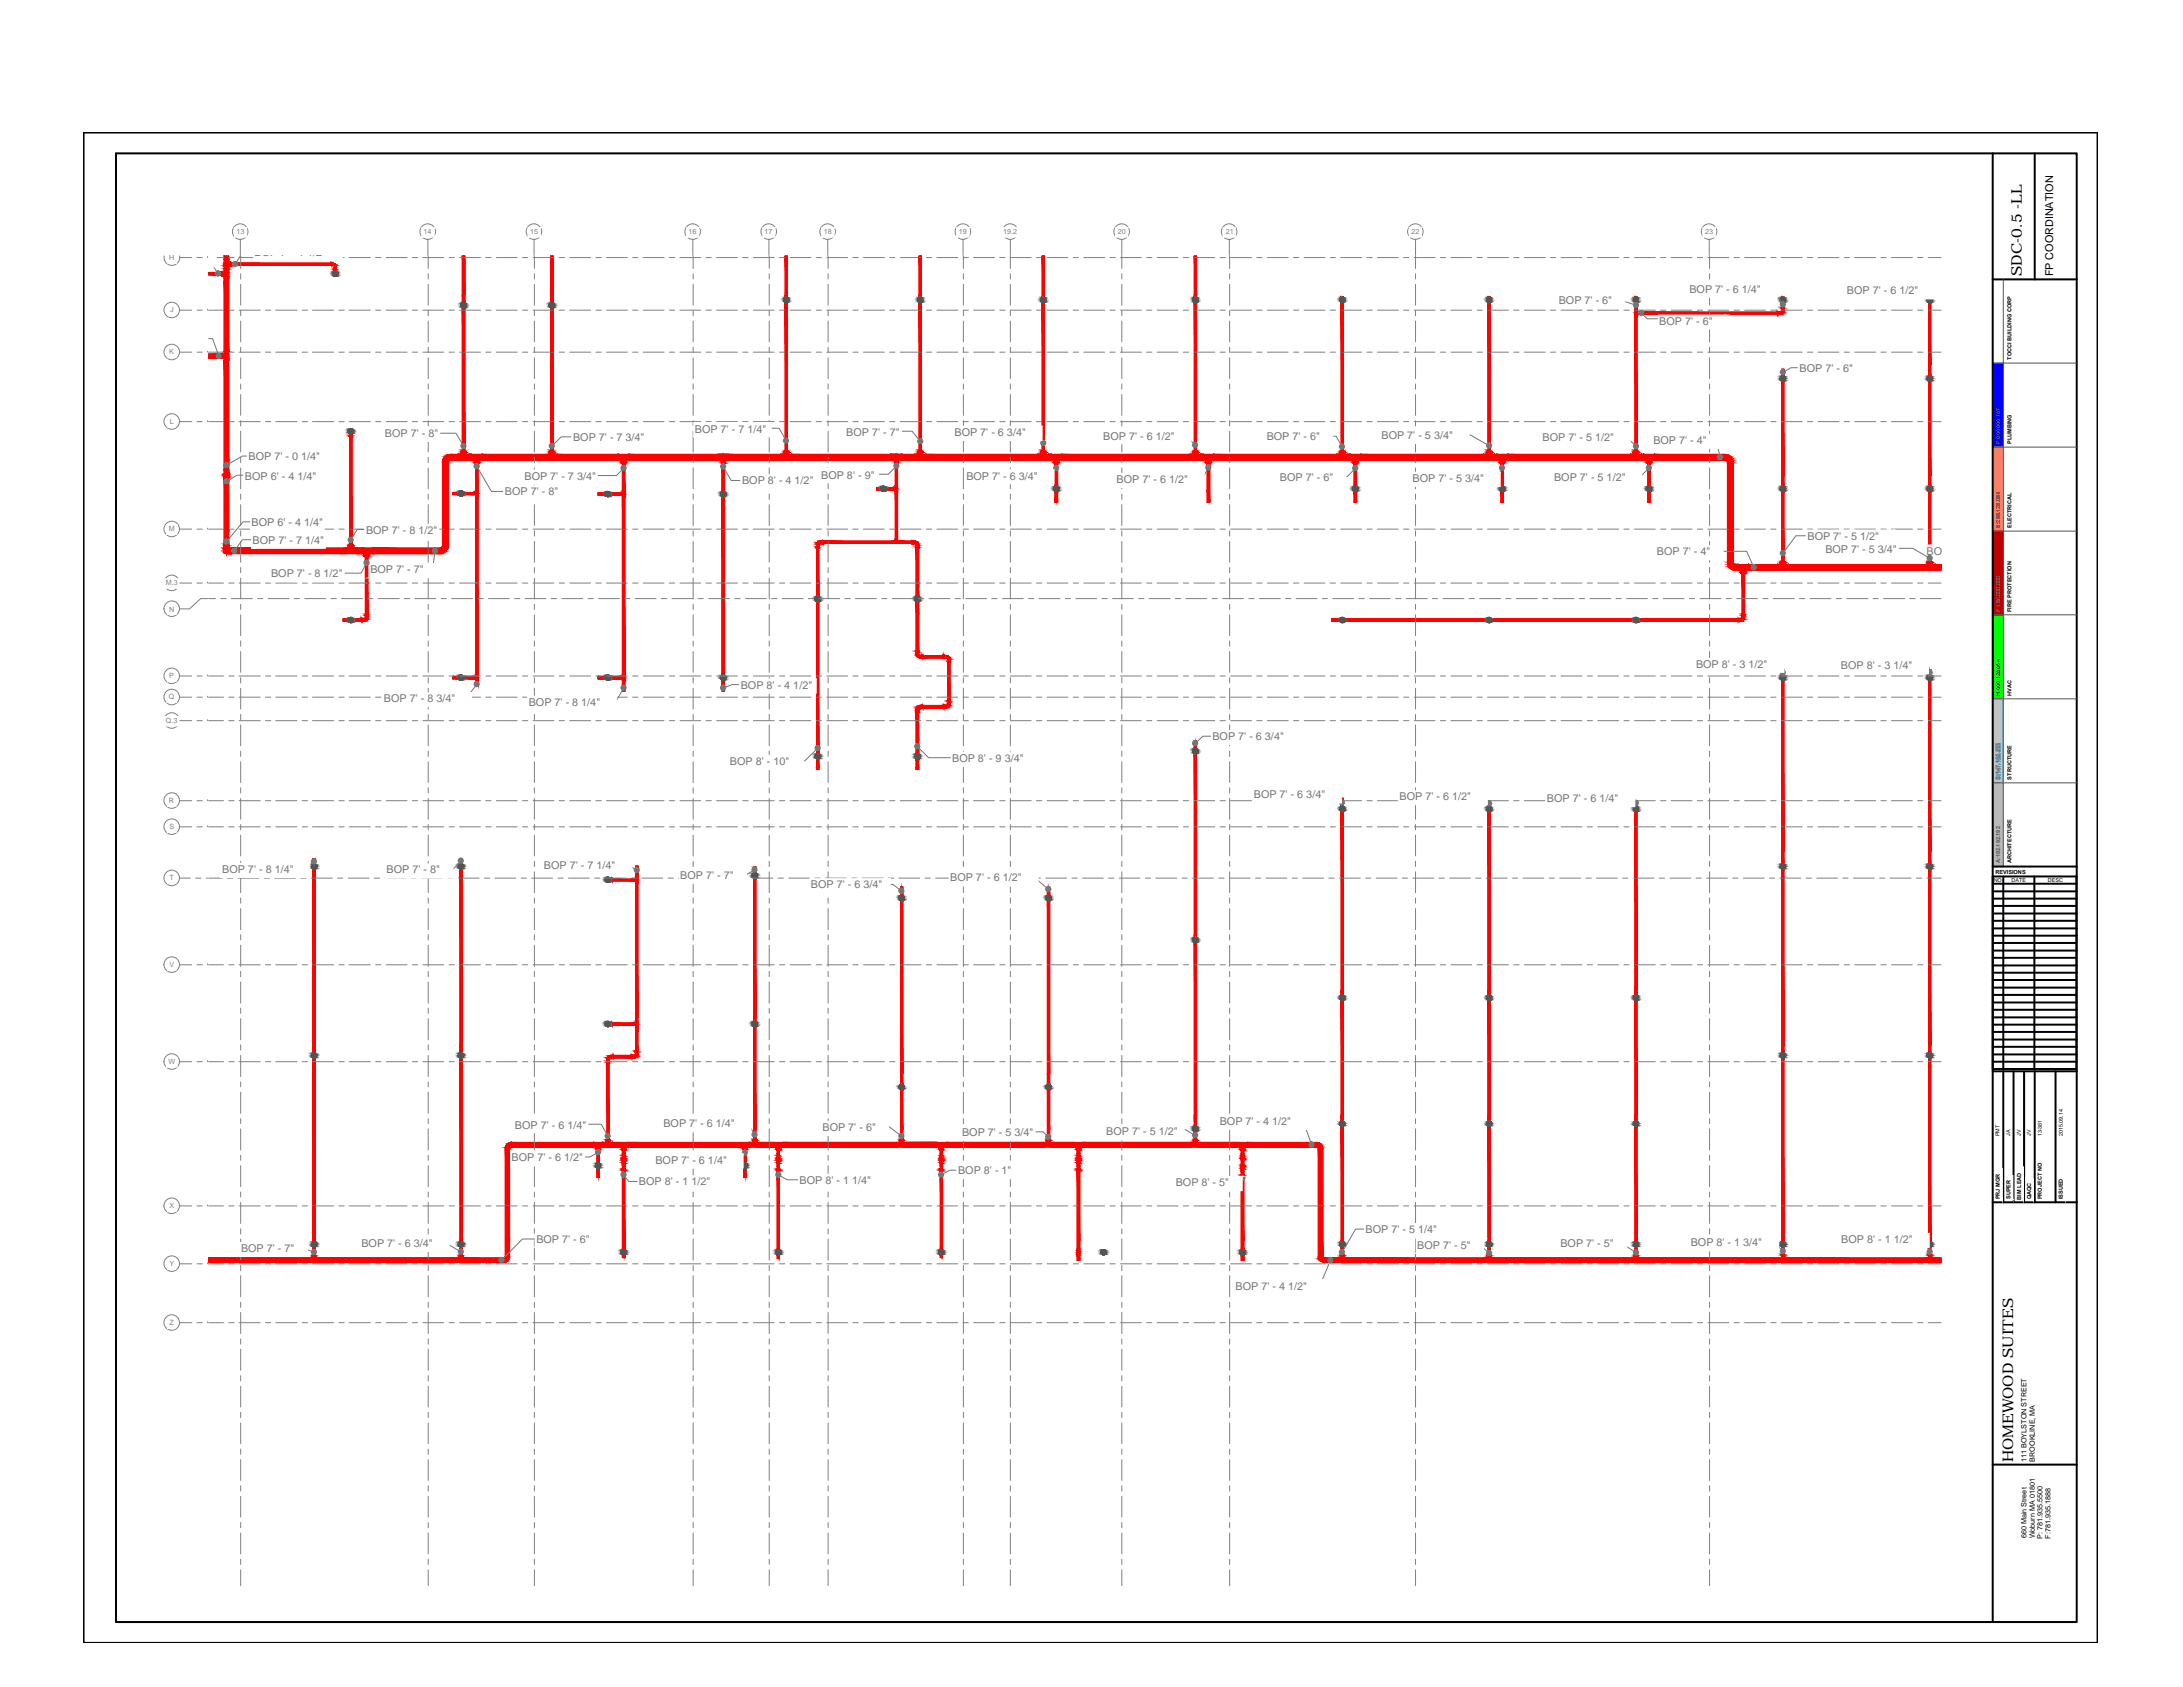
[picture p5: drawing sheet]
<svg xmlns="http://www.w3.org/2000/svg" width="279mm" height="216mm" viewBox="0 0 279 216" stroke-linecap="round" stroke-linejoin="round" font-family="sans-serif">
<defs><g id="words">
<g font-size="1.9">
<text x="258.8" y="35.3" transform="rotate(-90 258.8 35.3)">SDC-0.5 -LL</text>
<text x="257.7" y="187.1" transform="rotate(-90 257.7 187.1)">HOMEWOOD SUITES</text>
</g>
<g font-size="1.4" fill="#767676">
<text x="32.6" y="32.8">BOP 7' - 1 1/2&quot;</text>
<text x="199.5" y="38.9">BOP 7' - 6&quot;</text>
<text x="212.4" y="41.6">BOP 7' - 6&quot;</text>
<text x="216.2" y="37.5">BOP 7' - 6 1/4&quot;</text>
<text x="236.4" y="37.7">BOP 7' - 6 1/2&quot;</text>
<text x="230.3" y="47.6">BOP 7' - 6&quot;</text>
<text x="31.8" y="58.9">BOP 7' - 0 1/4&quot;</text>
<text x="49.3" y="56">BOP 7' - 8&quot;</text>
<text x="73.3" y="56.4">BOP 7' - 7 3/4&quot;</text>
<text x="88.9" y="55.4">BOP 7' - 7 1/4&quot;</text>
<text x="108.3" y="55.7">BOP 7' - 7&quot;</text>
<text x="122.2" y="55.8">BOP 7' - 6 3/4&quot;</text>
<text x="141.2" y="56.2">BOP 7' - 6 1/2&quot;</text>
<text x="162.1" y="56.3">BOP 7' - 6&quot;</text>
<text x="176.8" y="56.2">BOP 7' - 5 3/4&quot;</text>
<text x="197.4" y="56.5">BOP 7' - 5 1/2&quot;</text>
<text x="211.6" y="56.8">BOP 7' - 4&quot;</text>
<text x="31.4" y="61.4">BOP 6' - 4 1/4&quot;</text>
<text x="64.6" y="63.4">BOP 7' - 8&quot;</text>
<text x="67.1" y="61.4">BOP 7' - 7 3/4&quot;</text>
<text x="95" y="62">BOP 8' - 4 1/2&quot;</text>
<text x="105.1" y="61.2">BOP 8' - 9&quot;</text>
<text x="123.7" y="61.4">BOP 7' - 6 3/4&quot;</text>
<text x="142.9" y="61.8">BOP 7' - 6 1/2&quot;</text>
<text x="163.8" y="61.5">BOP 7' - 6&quot;</text>
<text x="180.8" y="61.7">BOP 7' - 5 3/4&quot;</text>
<text x="198.9" y="61.6">BOP 7' - 5 1/2&quot;</text>
<text x="32.2" y="67.3">BOP 6' - 4 1/4&quot;</text>
<text x="32.3" y="69.6">BOP 7' - 7 1/4&quot;</text>
<text x="46.8" y="68.3">BOP 7' - 8 1/2&quot;</text>
<text x="212.1" y="71.1">BOP 7' - 4&quot;</text>
<text x="231.3" y="69.1">BOP 7' - 5 1/2&quot;</text>
<text x="233.6" y="70.7">BOP 7' - 5 3/4&quot;</text>
<text x="246.6" y="71">BOP 7' - 5 1/2&quot;</text>
<text x="34.7" y="73.9">BOP 7' - 8 1/2&quot;</text>
<text x="47.4" y="73.3">BOP 7' - 7&quot;</text>
<text x="49.1" y="89.9">BOP 7' - 8 3/4&quot;</text>
<text x="94.8" y="88.1">BOP 8' - 4 1/2&quot;</text>
<text x="217.1" y="85.5">BOP 8' - 3 1/2&quot;</text>
<text x="235.6" y="85.6">BOP 8' - 3 1/4&quot;</text>
<text x="67.7" y="90.3">BOP 7' - 8 1/4&quot;</text>
<text x="155.2" y="94.7">BOP 7' - 6 3/4&quot;</text>
<text x="93.4" y="97.9">BOP 8' - 10&quot;</text>
<text x="121.9" y="97.5">BOP 8' - 9 3/4&quot;</text>
<text x="160.5" y="102.2">BOP 7' - 6 3/4&quot;</text>
<text x="179.1" y="102.4">BOP 7' - 6 1/2&quot;</text>
<text x="198" y="102.7">BOP 7' - 6 1/4&quot;</text>
<text x="28.4" y="111.7">BOP 7' - 8 1/4&quot;</text>
<text x="49.5" y="111.8">BOP 7' - 8&quot;</text>
<text x="69.6" y="111.2">BOP 7' - 7 1/4&quot;</text>
<text x="87.1" y="112.5">BOP 7' - 7&quot;</text>
<text x="103.8" y="113.7">BOP 7' - 6 3/4&quot;</text>
<text x="121.6" y="112.8">BOP 7' - 6 1/2&quot;</text>
<text x="156.1" y="144">BOP 7' - 4 1/2&quot;</text>
<text x="65.5" y="148.6">BOP 7' - 6 1/2&quot;</text>
<text x="65.9" y="144.4">BOP 7' - 6 1/4&quot;</text>
<text x="83.9" y="148.9">BOP 7' - 6 1/4&quot;</text>
<text x="84.9" y="144.3">BOP 7' - 6 1/4&quot;</text>
<text x="105.3" y="144.7">BOP 7' - 6&quot;</text>
<text x="123.1" y="145.4">BOP 7' - 5 3/4&quot;</text>
<text x="141.6" y="145.3">BOP 7' - 5 1/2&quot;</text>
<text x="81.8" y="151.7">BOP 8' - 1 1/2&quot;</text>
<text x="102.3" y="151.5">BOP 8' - 1 1/4&quot;</text>
<text x="122.6" y="150.3">BOP 8' - 1&quot;</text>
<text x="150.5" y="151.8">BOP 8' - 5&quot;</text>
<text x="30.8" y="160.3">BOP 7' - 7&quot;</text>
<text x="46.3" y="159.6">BOP 7' - 6 3/4&quot;</text>
<text x="68.7" y="159.1">BOP 7' - 6&quot;</text>
<text x="174.8" y="157.8">BOP 7' - 5 1/4&quot;</text>
<text x="181.4" y="159.8">BOP 7' - 5&quot;</text>
<text x="199.7" y="159.6">BOP 7' - 5&quot;</text>
<text x="216.4" y="159.5">BOP 8' - 1 3/4&quot;</text>
<text x="235.7" y="159.1">BOP 8' - 1 1/2&quot;</text>
<text x="158.1" y="165">BOP 7' - 4 1/2&quot;</text>
</g>
<text font-size="1.4" x="262.8" y="35.4" transform="rotate(-90 262.8 35.4)">FP COORDINATION</text>
<g font-size=".9" fill="#808080">
<text x="30.3" y="30">13</text>
<text x="54.2" y="30">14</text>
<text x="67.8" y="30">15</text>
<text x="88.1" y="30">16</text>
<text x="97.9" y="30">17</text>
<text x="105.4" y="30">18</text>
<text x="122.7" y="30">19</text>
<text x="128.4" y="30">19.2</text>
<text x="143.1" y="30">20</text>
<text x="156.9" y="30">21</text>
<text x="180.7" y="30">22</text>
<text x="218.3" y="30">23</text>
<text x="21.7" y="33.3">H</text>
<text x="21.8" y="40">J</text>
<text x="21.7" y="45.4">K</text>
<text x="21.7" y="54.3">L</text>
<text x="21.6" y="68">M</text>
<text x="21.2" y="74.9">M.3</text>
<text x="21.7" y="78.3">N</text>
<text x="21.6" y="89.5">Q</text>
<text x="21.7" y="86.8">P</text>
<text x="21.2" y="92.5">Q.3</text>
<text x="21.6" y="102.8">R</text>
<text x="21.7" y="106.1">S</text>
<text x="21.7" y="112.7">T</text>
<text x="21.7" y="123.8">V</text>
<text x="21.6" y="136.2">W</text>
<text x="21.7" y="154.6">X</text>
<text x="21.7" y="162">Y</text>
<text x="21.7" y="169.6">Z</text>
</g>
<g font-size=".9">
<text x="259.4" y="187.1" transform="rotate(-90 259.4 187.1)">111 BOYLSTON STREET</text>
<text x="260.4" y="187.1" transform="rotate(-90 260.4 187.1)">BROOKLINE, MA</text>
<text x="259.4" y="196.9" transform="rotate(-90 259.4 196.9)">660 Main Street</text>
<text x="260.4" y="196.9" transform="rotate(-90 260.4 196.9)">Woburn MA 01801</text>
<text x="261.4" y="196.9" transform="rotate(-90 261.4 196.9)">P: 781.935.5500</text>
<text x="262.5" y="196.9" transform="rotate(-90 262.5 196.9)">F:781.935.1888</text>
</g>
<g font-size=".7">
<text x="257.5" y="46" transform="rotate(-90 257.5 46)">TOCCI BUILDING CORP</text>
<text x="257.5" y="56.8" transform="rotate(-90 257.5 56.8)">PLUMBING</text>
<text x="257.5" y="67.6" transform="rotate(-90 257.5 67.6)">ELECTRICAL</text>
<text x="257.5" y="78.3" transform="rotate(-90 257.5 78.3)">FIRE PROTECTION</text>
<text x="257.5" y="89" transform="rotate(-90 257.5 89)">HVAC</text>
<text x="257.5" y="99.8" transform="rotate(-90 257.5 99.8)">STRUCTURE</text>
<text x="255.2" y="112.8">NO</text>
<text x="255.4" y="111.9">REVISIONS</text>
<text x="257.5" y="110.5" transform="rotate(-90 257.5 110.5)">ARCHITECTURE</text>
<text x="257.5" y="112.8">DATE</text>
<text x="262.1" y="112.8">DESC</text>
<text x="255.9" y="145.4" transform="rotate(-90 255.9 145.4)">PMT</text>
<text x="257.3" y="145.4" transform="rotate(-90 257.3 145.4)">JA</text>
<text x="258.6" y="145.4" transform="rotate(-90 258.6 145.4)">JV</text>
<text x="259.9" y="145.4" transform="rotate(-90 259.9 145.4)">JV</text>
<text x="261.4" y="145.4" transform="rotate(-90 261.4 145.4)">13-381</text>
<text x="264" y="145.4" transform="rotate(-90 264 145.4)">2015.09.14</text>
<text x="256" y="153.5" transform="rotate(-90 256 153.5)">PRJ MGR</text>
<text x="257.3" y="153.4" transform="rotate(-90 257.3 153.4)">SUPER</text>
<text x="258.7" y="153.5" transform="rotate(-90 258.7 153.5)">BIM LEAD</text>
<text x="260" y="153.5" transform="rotate(-90 260 153.5)">QAQC</text>
<text x="261.4" y="153.5" transform="rotate(-90 261.4 153.5)">PROJECT NO</text>
<text x="264" y="153.5" transform="rotate(-90 264 153.5)">ISSUED</text>
</g>
<g font-size=".7" fill="#545454">
<text x="256" y="56.8" transform="rotate(-90 256 56.8)">P:000.000.187</text>
<text x="256" y="67.6" transform="rotate(-90 256 67.6)">E:255.128.064</text>
<text x="256" y="78.3" transform="rotate(-90 256 78.3)">F:185.000.000</text>
<text x="256" y="89.1" transform="rotate(-90 256 89.1)">H:000.128.064</text>
<text x="256" y="99.8" transform="rotate(-90 256 99.8)">S:147.182.255</text>
<text x="256" y="110.5" transform="rotate(-90 256 110.5)">A:192.192.192</text>
</g>
</g></defs>
<!-- layer: S-GRID-IDEN -->
<g fill="none" stroke="#808080" stroke-width=".13">
<path d="M21 32.8a1 1 0 0 0 1 1.2 1 1 0 0 0 1-1.2"/>
<circle cx="22" cy="39.7" r=".99"/>
<circle cx="30.7" cy="29.6" r=".99"/>
<circle cx="54.7" cy="29.6" r=".99"/>
<circle cx="68.3" cy="29.6" r=".99"/>
<circle cx="88.7" cy="29.6" r=".99"/>
<circle cx="98.4" cy="29.6" r=".99"/>
<circle cx="105.9" cy="29.6" r=".99"/>
<circle cx="123.2" cy="29.6" r=".99"/>
<circle cx="129.3" cy="29.6" r=".99"/>
<circle cx="143.6" cy="29.6" r=".99"/>
<circle cx="157.3" cy="29.6" r=".99"/>
<circle cx="181.2" cy="29.6" r=".99"/>
<circle cx="218.7" cy="29.6" r=".99"/>
<circle cx="22" cy="45" r=".99"/>
<circle cx="22" cy="53.9" r=".99"/>
<circle cx="22" cy="67.7" r=".99"/>
<circle cx="22" cy="74.6" r=".99"/>
<circle cx="22" cy="77.9" r=".99"/>
<circle cx="22" cy="92.2" r=".99"/>
<circle cx="22" cy="89.2" r=".99"/>
<circle cx="22" cy="86.5" r=".99"/>
<circle cx="22" cy="105.8" r=".99"/>
<circle cx="22" cy="102.5" r=".99"/>
<circle cx="22" cy="112.4" r=".99"/>
<circle cx="22" cy="135.9" r=".99"/>
<circle cx="22" cy="123.5" r=".99"/>
<circle cx="22" cy="154.3" r=".99"/>
<circle cx="22" cy="169.3" r=".99"/>
<circle cx="22" cy="161.7" r=".99"/>
</g>
<g fill="#fff" stroke="#fff" stroke-width=".13">
<path d="M30 29.1v1.2l1.6-1.2zM30 30.3l1.6-1.2v1.2z"/>
<path d="M67.6 29.1v1.2l1.6-1.2zM67.6 30.3l1.6-1.2v1.2z"/>
<path d="M87.9 29.1v1.2l1.5-1.2zM87.9 30.3l1.5-1.2v1.2z"/>
<path d="M97.6 29.1v1.2l1.6-1.2zM97.6 30.3l1.6-1.2v1.2z"/>
<path d="M105.2 29.1v1.2l1.6-1.2zM105.2 30.3l1.6-1.2v1.2z"/>
<path d="M122.5 29.1v1.2l1.5-1.2zM122.5 30.3l1.5-1.2v1.2z"/>
<path d="M142.8 29.1v1.2l1.5-1.2zM142.8 30.3l1.5-1.2v1.2z"/>
<path d="M156.5 29.1v1.2l1.6-1.2zM156.5 30.3l1.6-1.2v1.2z"/>
<path d="M180.4 29.1v1.2l1.5-1.2zM180.4 30.3l1.5-1.2v1.2z"/>
<path d="M218 29.1v1.2l1.5-1.2zM218 30.3l1.5-1.2v1.2z"/>
<path d="M128 29.1v1.2l2.5-1.2zM128 30.3l2.5-1.2v1.2z"/>
<path d="M54 29.1v1.2l1.6-1.2zM54 30.3l1.6-1.2v1.2z"/>
<path d="M21.6 39.2v1.2l.8-1.2zM22.4 39.2v1.2h-.8z"/>
<path d="M21.4 44.5v1.2l1.1-1.2zM22.5 44.5v1.2h-1.1z"/>
<path d="M21.5 53.5v1.1l1-1.1zM22.5 53.5v1.1h-1z"/>
<path d="M21.4 67.2v1.2l1.2-1.2zM21.4 68.4l1.2-1.2v1.2z"/>
<path d="M21.4 77.4v1.2l1.1-1.2zM22.5 77.4v1.2h-1.1z"/>
<path d="M21.4 88.7v1.2l1.2-1.2zM22.6 88.7v1.2h-1.2z"/>
<path d="M21.4 102v1.2l1.1-1.2zM22.5 102v1.2h-1.1z"/>
<path d="M21.4 105.3v1.2l1.1-1.2zM22.5 105.3v1.2h-1.1z"/>
<path d="M21.5 111.9v1.2l1-1.2zM22.5 111.9v1.2h-1z"/>
<path d="M21.5 122.9v1.2l1-1.2zM22.5 122.9v1.2h-1z"/>
<path d="M21.3 135.4v1.2l1.4-1.2zM21.3 136.6l1.4-1.2v1.2z"/>
<path d="M21.5 153.8v1.3l1-1.3zM22.5 153.8v1.3h-1z"/>
<path d="M21.5 161.2v1.2l1-1.2zM22.5 161.2v1.2h-1z"/>
<path d="M21.5 168.8v1.2l1-1.2zM22.5 168.8v1.2h-1z"/>
<path d="M20.9 91.7v1.2l2.2-1.2zM20.9 92.9l2.2-1.2v1.2z"/>
<path d="M20.9 74.1v1.2l2.2-1.2zM20.9 75.3l2.2-1.2v1.2z"/>
<path d="M21.4 32.8v.9h1.1zM21.4 32.8h1.1v.9z"/>
<path d="M21.4 86v1.2l1.1-1.2zM22.5 86v1.2h-1.1z"/>
</g>
<!-- layer: S-GRID -->
<g fill="none" stroke="#808080" stroke-width=".13">
<path d="M23 39.7h1.5M23 33h1.5M25.2 39.7h.7M25.2 33h.7M26.6 39.7h.1M26.6 33h.1M26.7 39.7h1.9M26.7 33h1.9M29.3 39.7h.7M29.3 33h.7M30.6 39.7h2.7M30.6 33h2.7"/>
<path d="M30.8 30.7v2M30.8 32.8v1.6M30.8 35v.7M30.8 36.4v2.7M30.8 39.7v.7M34 39.7h.7M34 33h.7M35.3 39.7h2.7M35.3 33h2.7M38.7 39.7h.7M38.7 33h.7M40 39.7h2.7"/>
<path d="M40 33h2.7M43.4 39.7h.7M43.4 33h.7M44.7 39.7h2.7M44.7 33h2.7M48.1 39.7h.7M48.1 33h.7M49.4 39.7h2.7M49.4 33h2.7M52.8 39.7h.7M52.8 33h.7M54.1 39.7h2.7"/>
<path d="M54.1 33h2.7M54.8 30.7v2M54.8 32.8v1.6M54.8 35v.7M54.8 36.4v2.7M54.8 39.7v.7M57.5 39.7h.7M57.5 33h.7M58.8 39.7h2.7M58.8 33h2.7M62.2 39.7h.7M62.2 33h.7"/>
<path d="M63.5 39.7h2.7M63.5 33h2.7M66.9 39.7h.6M66.9 33h.6M68.2 39.7h2.7M68.2 33h2.7M68.4 30.7v2M68.4 32.8v1.6M68.4 35v.7M68.4 36.4v2.7M68.4 39.7v.7M71.6 39.7h.6"/>
<path d="M71.6 33h.6M72.9 39.7h2.7M72.9 33h2.7M76.3 39.7h.6M76.3 33h.6M77.6 39.7h2.7M77.6 33h2.7M81 39.7h.6M81 33h.6M82.3 39.7h2.7M82.3 33h2.7M85.7 39.7h.6"/>
<path d="M85.7 33h.6M87 39.7h2.7M87 33h2.7M88.7 30.7v2M88.7 32.8v1.6M88.7 35v.7M88.7 36.4v2.7M88.7 39.7v.7M90.4 39.7h.6M90.4 33h.6M91.7 39.7h2.7M91.7 33h2.7"/>
<path d="M95.1 39.7h.6M95.1 33h.6M96.4 39.7h2.7M96.4 33h2.7M98.4 30.7v2M98.5 32.8v1.6M98.5 35v.7M98.5 36.4v2.7M98.5 39.7v.7M99.8 39.7h.6M99.8 33h.6M101.1 39.7h2.7"/>
<path d="M101.1 33h2.7M104.5 39.7h.6M104.5 33h.6M105.8 39.7h2.7M105.8 33h2.7M105.9 30.7v2M106 32.8v1.6M106 35v.7M106 36.4v2.7M106 39.7v.7M109.2 39.7h.6M109.2 33h.6"/>
<path d="M110.5 39.7h2.7M110.5 33h2.7M113.9 39.7h.6M113.9 33h.6M115.2 39.7h2.7M115.2 33h2.7M118.6 39.7h.6M118.6 33h.6M119.9 39.7h2.7M119.9 33h2.7M123.3 30.7v2M123.3 39.7h.6"/>
<path d="M123.3 33h.6M123.3 32.8v1.6M123.3 35v.7M123.3 36.4v2.7M123.3 39.7v.7M124.6 39.7h2.7M124.6 33h2.7M128 39.7h.6M128 33h.6M129.3 30.7v2M129.3 32.8v1.6M129.3 35v.7"/>
<path d="M129.3 36.4v2.7M129.3 39.7v.7M129.3 39.7h2.7M129.3 33h2.7M132.7 39.7h.6M132.7 33h.6M134 39.7h2.7M134 33h2.7M137.4 39.7h.6M137.4 33h.6M138.7 39.7h2.7M138.7 33h2.7"/>
<path d="M142.1 39.7h.6M142.1 33h.6M143.4 39.7h2.7M143.4 33h2.7M143.6 30.7v2M143.6 32.8v1.6M143.6 35v.7M143.6 36.4v2.7M143.6 39.7v.7M146.8 39.7h.6M146.8 33h.6M148.1 39.7h2.7"/>
<path d="M148.1 33h2.7M151.5 39.7h.6M151.5 33h.6M152.8 39.7h2.7M152.8 33h2.7M156.2 39.7h.6M156.2 33h.6M157.3 30.7v2M157.4 32.8v1.6M157.4 35v.7M157.4 36.4v2.7M157.4 39.7v.7"/>
<path d="M157.5 39.7h2.7M157.5 33h2.7M160.9 39.7h.6M160.9 33h.6M162.2 39.7h2.7M162.2 33h2.7M165.6 39.7h.6M165.6 33h.6M166.9 39.7h2.7M166.9 33h2.7M170.3 39.7h.6M170.3 33h.6"/>
<path d="M171.6 39.7h2.7M171.6 33h2.7M174.9 39.7h.7M174.9 33h.7M176.3 39.7h2.7M176.3 33h2.7M179.6 39.7h.7M179.6 33h.7M181 39.7h2.7M181 33h2.7M181.2 30.7v2M181.2 32.8v1.6"/>
<path d="M181.2 35v.7M181.2 36.4v2.7M181.2 39.7v.7M184.3 39.7h.7M184.3 33h.7M185.7 39.7h2.7M185.7 33h2.7M189 39.7h.7M189 33h.7M190.4 39.7h2.7M190.4 33h2.7M193.7 39.7h.7"/>
<path d="M193.7 33h.7M195.1 39.7h2.7M195.1 33h2.7M198.4 39.7h.7M198.4 33h.7M199.8 39.7h2.7M199.8 33h2.7M203.1 39.7h.7M203.1 33h.7M204.5 39.7h2.7M204.5 33h2.7M207.8 39.7h.7"/>
<path d="M207.8 33h.7M209.2 39.7h2.7M209.2 33h2.7M212.5 39.7h.7M212.5 33h.7M213.9 39.7h2.7M213.9 33h2.7M217.2 39.7h.7M217.2 33h.7M218.6 39.7h2.7M218.6 33h2.7M218.8 30.7v2"/>
<path d="M218.8 32.8v1.6M218.8 35v.7M218.8 36.4v2.7M218.8 39.7v.7M221.9 39.7h.7M221.9 33h.7M223.3 39.7h2.7M223.3 33h2.7M226.6 39.7h.7M226.6 33h.7M228 39.7h2.7M228 33h2.7"/>
<path d="M231.3 39.7h.7M231.3 33h.7M232.7 39.7h2.7M232.7 33h2.7M236 39.7h.7M236 33h.7M237.4 39.7h2.7M237.4 33h2.7M240.7 39.7h.7M240.7 33h.7M242.1 39.7h2.7M242.1 33h2.7"/>
<path d="M245.4 39.7h.7M245.4 33h.7M246.8 39.7h1.6M246.8 33h1.6M23 45.1h1.5M23 54h1.5M25.2 45.1h.7M25.2 54h.7M26.6 45.1h.1M26.6 54h.1M26.7 45.1h1.9M26.7 54h1.9"/>
<path d="M29.3 45.1h.7M29.3 54h.7M30.6 45.1h2.7M30.6 54h2.7M30.8 41.1v2.7M30.8 44.4v.7M30.8 45.8v2.7M30.8 49.1v.7M30.8 50.5v2.7M30.8 53.8v.7M30.8 55.2v2.7M30.8 58.5v.7"/>
<path d="M30.8 59.9v2.7M34 45.1h.7M34 54h.7M35.3 45.1h2.7M35.3 54h2.7M38.7 45.1h.7M38.7 54h.7M40 45.1h2.7M40 54h2.7M43.4 45.1h.7M43.4 54h.7M44.7 45.1h2.7"/>
<path d="M44.7 54h2.7M48.1 45.1h.7M48.1 54h.7M49.4 45.1h2.7M49.4 54h2.7M52.8 45.1h.7M52.8 54h.7M54.1 45.1h2.7M54.1 54h2.7M54.8 41.1v2.7M54.8 44.4v.7M54.8 45.8v2.7"/>
<path d="M54.8 49.1v.7M54.8 50.5v2.7M54.8 53.8v.7M54.8 55.2v2.7M54.8 58.5v.7M54.8 59.9v2.7M57.5 45.1h.7M57.5 54h.7M58.8 45.1h2.7M58.8 54h2.7M62.2 45.1h.7M62.2 54h.7"/>
<path d="M63.5 45.1h2.7M63.5 54h2.7M66.9 45.1h.6M66.9 54h.6M68.2 45.1h2.7M68.2 54h2.7M68.4 41.1v2.7M68.4 44.4v.7M68.4 45.8v2.7M68.4 49.1v.7M68.4 50.5v2.7M68.4 53.8v.7"/>
<path d="M68.4 55.2v2.7M68.4 58.5v.7M68.4 59.9v2.7M71.6 45.1h.6M71.6 54h.6M72.9 45.1h2.7M72.9 54h2.7M76.3 45.1h.6M76.3 54h.6M77.6 45.1h2.7M77.6 54h2.7M81 45.1h.6"/>
<path d="M81 54h.6M82.3 45.1h2.7M82.3 54h2.7M85.7 45.1h.6M85.7 54h.6M87 45.1h2.7M87 54h2.7M88.7 41.1v2.7M88.7 44.4v.7M88.7 45.8v2.7M88.7 49.1v.7M88.7 50.5v2.7"/>
<path d="M88.7 53.8v.7M88.7 55.2v2.7M88.7 58.5v.7M88.7 59.9v2.7M90.4 45.1h.6M90.4 54h.6M91.7 45.1h2.7M91.7 54h2.7M95.1 45.1h.6M95.1 54h.6M96.4 45.1h2.7M96.4 54h2.7"/>
<path d="M98.5 41.1v2.7M98.5 44.4v.7M98.5 45.8v2.7M98.5 49.1v.7M98.5 50.5v2.7M98.5 53.8v.7M98.5 55.2v2.7M98.5 58.5v.7M98.5 59.9v2.7M99.8 45.1h.6M99.8 54h.6M101.1 45.1h2.7"/>
<path d="M101.1 54h2.7M104.5 45.1h.6M104.5 54h.6M105.8 45.1h2.7M105.8 54h2.7M106 41.1v2.7M106 44.4v.7M106 45.8v2.7M106 49.1v.7M106 50.5v2.7M106 53.8v.7M106 55.2v2.7"/>
<path d="M106 58.5v.7M106 59.9v2.7M109.2 45.1h.6M109.2 54h.6M110.5 45.1h2.7M110.5 54h2.7M113.9 45.1h.6M113.9 54h.6M115.2 45.1h2.7M115.2 54h2.7M118.6 45.1h.6M118.6 54h.6"/>
<path d="M119.9 45.1h2.7M119.9 54h2.7M123.3 45.1h.6M123.3 54h.6M123.3 41.1v2.7M123.3 44.4v.7M123.3 45.8v2.7M123.3 49.1v.7M123.3 50.5v2.7M123.3 53.8v.7M123.3 55.2v2.7M123.3 58.5v.7"/>
<path d="M123.3 59.9v2.7M124.6 45.1h2.7M124.6 54h2.7M128 45.1h.6M128 54h.6M129.3 41.1v2.7M129.3 44.4v.7M129.3 45.8v2.7M129.3 49.1v.7M129.3 50.5v2.7M129.3 53.8v.7M129.3 55.2v2.7"/>
<path d="M129.3 58.5v.7M129.3 59.9v2.7M129.3 45.1h2.7M129.3 54h2.7M132.7 45.1h.6M132.7 54h.6M134 45.1h2.7M134 54h2.7M137.4 45.1h.6M137.4 54h.6M138.7 45.1h2.7M138.7 54h2.7"/>
<path d="M142.1 45.1h.6M142.1 54h.6M143.4 45.1h2.7M143.4 54h2.7M143.6 41.1v2.7M143.6 44.4v.7M143.6 45.8v2.7M143.6 49.1v.7M143.6 50.5v2.7M143.6 53.8v.7M143.6 55.2v2.7M143.6 58.5v.7"/>
<path d="M143.6 59.9v2.7M146.8 45.1h.6M146.8 54h.6M148.1 45.1h2.7M148.1 54h2.7M151.5 45.1h.6M151.5 54h.6M152.8 45.1h2.7M152.8 54h2.7M156.2 45.1h.6M156.2 54h.6M157.4 41.1v2.7"/>
<path d="M157.4 44.4v.7M157.4 45.8v2.7M157.4 49.1v.7M157.4 50.5v2.7M157.4 53.8v.7M157.4 55.2v2.7M157.4 58.5v.7M157.4 59.9v2.7M157.5 45.1h2.7M157.5 54h2.7M160.9 45.1h.6M160.9 54h.6"/>
<path d="M162.2 45.1h2.7M162.2 54h2.7M165.6 45.1h.6M165.6 54h.6M166.9 45.1h2.7M166.9 54h2.7M170.3 45.1h.6M170.3 54h.6M171.6 45.1h2.7M171.6 54h2.7M174.9 45.1h.7M174.9 54h.7"/>
<path d="M176.3 45.1h2.7M176.3 54h2.7M179.6 45.1h.7M179.6 54h.7M181 45.1h2.7M181 54h2.7M181.2 41.1v2.7M181.2 44.4v.7M181.2 45.8v2.7M181.2 49.1v.7M181.2 50.5v2.7M181.2 53.8v.7"/>
<path d="M181.2 55.2v2.7M181.2 58.5v.7M181.2 59.9v2.7M184.3 45.1h.7M184.3 54h.7M185.7 45.1h2.7M185.7 54h2.7M189 45.1h.7M189 54h.7M190.4 45.1h2.7M190.4 54h2.7M193.7 45.1h.7"/>
<path d="M193.7 54h.7M195.1 45.1h2.7M195.1 54h2.7M198.4 45.1h.7M198.4 54h.7M199.8 45.1h2.7M199.8 54h2.7M203.1 45.1h.7M203.1 54h.7M204.5 45.1h2.7M204.5 54h2.7M207.8 45.1h.7"/>
<path d="M207.8 54h.7M209.2 45.1h2.7M209.2 54h2.7M212.5 45.1h.7M212.5 54h.7M213.9 45.1h2.7M213.9 54h2.7M217.2 45.1h.7M217.2 54h.7M218.6 45.1h2.7M218.6 54h2.7M218.8 41.1v2.7"/>
<path d="M218.8 44.4v.7M218.8 45.8v2.7M218.8 49.1v.7M218.8 50.5v2.7M218.8 53.8v.7M218.8 55.2v2.7M218.8 58.5v.7M218.8 59.9v2.7M221.9 45.1h.7M221.9 54h.7M223.3 45.1h2.7M223.3 54h2.7"/>
<path d="M226.6 45.1h.7M226.6 54h.7M228 45.1h2.7M228 54h2.7M231.3 45.1h.7M231.3 54h.7M232.7 45.1h2.7M232.7 54h2.7M236 45.1h.7M236 54h.7M237.4 45.1h2.7M237.4 54h2.7"/>
<path d="M240.7 45.1h.7M240.7 54h.7M242.1 45.1h2.7M242.1 54h2.7M245.4 45.1h.7M245.4 54h.7M246.8 45.1h1.6M246.8 54h1.6M23 67.7h1.5M23 74.6h1.5M25.2 67.7h.7M25.2 74.6h.7"/>
<path d="M26.6 67.7h.1M26.6 76.6h-.9l-1.5 1.3h-1.2M26.6 74.6h.1M26.7 67.7h1.9M26.7 76.6h.9M26.7 74.6h1.9M28.3 76.6h.6M29.3 67.7h.7M29.3 74.6h.7M29.6 76.6h2.7M30.6 67.7h2.7M30.6 74.6h2.7"/>
<path d="M30.8 63.2v.7M30.8 64.6v2.7M30.8 67.9v.7M30.8 69.3v2.7M30.8 72.6v.7M30.8 74v2.7M30.8 77.3v.7M30.8 78.7v2.7M33 76.6h.6M34 67.7h.7M34 74.6h.7M34.3 76.6h2.7"/>
<path d="M35.3 67.7h2.7M35.3 74.6h2.7M37.7 76.6h.6M38.7 67.7h.7M38.7 74.6h.7M39 76.6h2.7M40 67.7h2.7M40 74.6h2.7M42.4 76.6h.6M43.4 67.7h.7M43.4 74.6h.7M43.7 76.6h2.7"/>
<path d="M44.7 67.7h2.7M44.7 74.6h2.7M47.1 76.6h.6M48.1 67.7h.7M48.1 74.6h.7M48.4 76.6h2.7M49.4 67.7h2.7M49.4 74.6h2.7M51.8 76.6h.6M52.8 67.7h.7M52.8 74.6h.7M53.1 76.6h2.7"/>
<path d="M54.1 67.7h2.7M54.1 74.6h2.7M54.8 63.2v.7M54.8 64.6v2.7M54.8 67.9v.7M54.8 69.3v2.7M54.8 72.6v.7M54.8 74v2.7M54.8 77.3v.7M54.8 78.7v2.7M56.5 76.6h.6M57.5 67.7h.7"/>
<path d="M57.5 74.6h.7M57.8 76.6h2.7M58.8 67.7h2.7M58.8 74.6h2.7M61.2 76.6h.6M62.2 67.7h.7M62.2 74.6h.7M62.5 76.6h2.7M63.5 67.7h2.7M63.5 74.6h2.7M65.9 76.6h.6M66.9 67.7h.6"/>
<path d="M66.9 74.6h.6M67.2 76.6h2.7M68.2 67.7h2.7M68.2 74.6h2.7M68.4 63.2v.7M68.4 64.6v2.7M68.4 67.9v.7M68.4 69.3v2.7M68.4 72.6v.7M68.4 74v2.7M68.4 77.3v.7M68.4 78.7v2.7"/>
<path d="M70.6 76.6h.6M71.6 67.7h.6M71.6 74.6h.6M71.9 76.6h2.7M72.9 67.7h2.7M72.9 74.6h2.7M75.3 76.6h.6M76.3 67.7h.6M76.3 74.6h.6M76.6 76.6h2.7M77.6 67.7h2.7M77.6 74.6h2.7"/>
<path d="M80 76.6h.6M81 67.7h.6M81 74.6h.6M81.3 76.6h2.7M82.3 67.7h2.7M82.3 74.6h2.7M84.7 76.6h.6M85.7 67.7h.6M85.7 74.6h.6M86 76.6h2.7M87 67.7h2.7M87 74.6h2.7"/>
<path d="M88.7 63.2v.7M88.7 64.6v2.7M88.7 67.9v.7M88.7 69.3v2.7M88.7 72.6v.7M88.7 74v2.7M88.7 77.3v.7M88.7 78.7v2.7M89.4 76.6h.6M90.4 67.7h.6M90.4 74.6h.6M90.7 76.6h2.7"/>
<path d="M91.7 67.7h2.7M91.7 74.6h2.7M94.1 76.6h.6M95.1 67.7h.6M95.1 74.6h.6M95.4 76.6h2.7M96.4 67.7h2.7M96.4 74.6h2.7M98.5 63.2v.7M98.5 64.6v2.7M98.5 67.9v.7M98.5 69.3v2.7"/>
<path d="M98.5 72.6v.7M98.5 74v2.7M98.5 77.3v.7M98.5 78.7v2.7M98.7 76.6h.7M99.8 67.7h.6M99.8 74.6h.6M100.1 76.6h2.7M101.1 67.7h2.7M101.1 74.6h2.7M103.4 76.6h.7M104.5 67.7h.6"/>
<path d="M104.5 74.6h.6M104.8 76.6h2.7M105.8 67.7h2.7M105.8 74.6h2.7M106 63.2v.7M106 64.6v2.7M106 67.9v.7M106 69.3v2.7M106 72.6v.7M106 74v2.7M106 77.3v.7M106 78.7v2.7"/>
<path d="M108.1 76.6h.7M109.2 67.7h.6M109.2 74.6h.6M109.5 76.6h2.7M110.5 67.7h2.7M110.5 74.6h2.7M112.8 76.6h.7M113.9 67.7h.6M113.9 74.6h.6M114.2 76.6h2.7M115.2 67.7h2.7M115.2 74.6h2.7"/>
<path d="M117.5 76.6h.7M118.6 67.7h.6M118.6 74.6h.6M118.9 76.6h2.7M119.9 67.7h2.7M119.9 74.6h2.7M122.2 76.6h.7M123.3 67.7h.6M123.3 74.6h.6M123.3 63.2v.7M123.3 64.6v2.7M123.3 67.9v.7"/>
<path d="M123.3 69.3v2.7M123.3 72.6v.7M123.3 74v2.7M123.3 77.3v.7M123.3 78.7v2.7M123.6 76.6h2.7M124.6 67.7h2.7M124.6 74.6h2.7M126.9 76.6h.7M128 67.7h.6M128 74.6h.6M128.3 76.6h2.7"/>
<path d="M129.3 63.2v.7M129.3 64.6v2.7M129.3 67.9v.7M129.3 69.3v2.7M129.3 72.6v.7M129.3 74v2.7M129.3 77.3v.7M129.3 78.7v2.7M129.3 67.7h2.7M129.3 74.6h2.7M131.6 76.6h.7M132.7 67.7h.6"/>
<path d="M132.7 74.6h.6M133 76.6h2.7M134 67.7h2.7M134 74.6h2.7M136.3 76.6h.7M137.4 67.7h.6M137.4 74.6h.6M137.7 76.6h2.7M138.7 67.7h2.7M138.7 74.6h2.7M141 76.6h.7M142.1 67.7h.6"/>
<path d="M142.1 74.6h.6M142.4 76.6h2.7M143.4 67.7h2.7M143.4 74.6h2.7M143.6 63.2v.7M143.6 64.6v2.7M143.6 67.9v.7M143.6 69.3v2.7M143.6 72.6v.7M143.6 74v2.7M143.6 77.3v.7M143.6 78.7v2.7"/>
<path d="M145.7 76.6h.7M146.8 67.7h.6M146.8 74.6h.6M147.1 76.6h2.7M148.1 67.7h2.7M148.1 74.6h2.7M150.4 76.6h.7M151.5 67.7h.6M151.5 74.6h.6M151.8 76.6h2.7M152.8 67.7h2.7M152.8 74.6h2.7"/>
<path d="M155.1 76.6h.7M156.2 67.7h.6M156.2 74.6h.6M156.5 76.6h2.7M157.4 63.2v.7M157.4 64.6v2.7M157.4 67.9v.7M157.4 69.3v2.7M157.4 72.6v.7M157.4 74v2.7M157.4 77.3v.7M157.4 78.7v2.7"/>
<path d="M157.5 67.7h2.7M157.5 74.6h2.7M159.8 76.6h.7M160.9 67.7h.6M160.9 74.6h.6M161.2 76.6h2.7M162.2 67.7h2.7M162.2 74.6h2.7M164.5 76.6h.7M165.6 67.7h.6M165.6 74.6h.6M165.9 76.6h2.7"/>
<path d="M166.9 67.7h2.7M166.9 74.6h2.7M169.2 76.6h.7M170.3 67.7h.6M170.3 74.6h.6M170.6 76.6h2.7M171.6 67.7h2.7M171.6 74.6h2.7M173.9 76.6h.7M174.9 67.7h.7M174.9 74.6h.7M175.3 76.6h2.7"/>
<path d="M176.3 67.7h2.7M176.3 74.6h2.7M178.6 76.6h.7M179.6 67.7h.7M179.6 74.6h.7M180 76.6h2.7M181 67.7h2.7M181 74.6h2.7M181.2 63.2v.7M181.2 64.6v2.7M181.2 67.9v.7M181.2 69.3v2.7"/>
<path d="M181.2 72.6v.7M181.2 74v2.7M181.2 77.3v.7M181.2 78.7v2.7M183.3 76.6h.7M184.3 67.7h.7M184.3 74.6h.7M184.7 76.6h2.7M185.7 67.7h2.7M185.7 74.6h2.7M188 76.6h.7M189 67.7h.7"/>
<path d="M189 74.6h.7M189.4 76.6h2.7M190.4 67.7h2.7M190.4 74.6h2.7M192.7 76.6h.7M193.7 67.7h.7M193.7 74.6h.7M194.1 76.6h2.7M195.1 67.7h2.7M195.1 74.6h2.7M197.4 76.6h.7M198.4 67.7h.7"/>
<path d="M198.4 74.6h.7M198.8 76.6h2.7M199.8 67.7h2.7M199.8 74.6h2.7M202.1 76.6h.7M203.1 67.7h.7M203.1 74.6h.7M203.5 76.6h2.6M204.5 67.7h2.7M204.5 74.6h2.7M206.8 76.6h.7M207.8 67.7h.7"/>
<path d="M207.8 74.6h.7M208.2 76.6h2.6M209.2 67.7h2.7M209.2 74.6h2.7M211.5 76.6h.7M212.5 67.7h.7M212.5 74.6h.7M212.9 76.6h2.6M213.9 67.7h2.7M213.9 74.6h2.7M216.2 76.6h.7M217.2 67.7h.7"/>
<path d="M217.2 74.6h.7M217.6 76.6h2.6M218.6 67.7h2.7M218.6 74.6h2.7M218.8 63.2v.7M218.8 64.6v2.7M218.8 67.9v.7M218.8 69.3v2.7M218.8 72.6v.7M218.8 74v2.7M218.8 77.3v.7M218.8 78.7v2.7"/>
<path d="M220.9 76.6h.7M221.9 67.7h.7M221.9 74.6h.7M222.3 76.6h2.6M223.3 67.7h2.7M223.3 74.6h2.7M225.6 76.6h.7M226.6 67.7h.7M226.6 74.6h.7M227 76.6h2.6M228 67.7h2.7M228 74.6h2.7"/>
<path d="M230.3 76.6h.7M231.3 67.7h.7M231.3 74.6h.7M231.7 76.6h2.6M232.7 67.7h2.7M232.7 74.6h2.7M235 76.6h.7M236 67.7h.7M236 74.6h.7M236.4 76.6h2.7M237.4 67.7h2.7M237.4 74.6h2.7"/>
<path d="M239.7 76.6h.7M240.7 67.7h.7M240.7 74.6h.7M241.1 76.6h2.7M242.1 67.7h2.7M242.1 74.6h2.7M244.4 76.6h.7M245.4 67.7h.7M245.4 74.6h.7M245.8 76.6h2.6M246.8 67.7h1.6M246.8 74.6h1.6"/>
<path d="M23 89.2h1.5M23 92.2h1.5M23 86.5h1.5M25.2 89.2h.7M25.2 92.2h.7M25.2 86.5h.7M26.6 89.2h.1M26.6 92.2h.1M26.6 86.5h.1M26.7 89.2h1.9M26.7 92.2h1.9M26.7 86.5h1.9"/>
<path d="M29.3 89.2h.7M29.3 92.2h.7M29.3 86.5h.7M30.6 89.2h2.7M30.6 92.2h2.7M30.6 86.5h2.7M30.8 82v.7M30.8 83.4v2.6M30.8 86.7v.7M30.8 88.1v2.6M30.8 91.4v.7M30.8 92.8v2.6"/>
<path d="M30.8 96.1v.7M30.8 97.5v2.6M34 89.2h.7M34 92.2h.7M34 86.5h.7M35.3 89.2h2.7M35.3 92.2h2.7M35.3 86.5h2.7M38.7 89.2h.7M38.7 92.2h.7M38.7 86.5h.7M40 89.2h2.7"/>
<path d="M40 92.2h2.7M40 86.5h2.7M43.4 89.2h.7M43.4 92.2h.7M43.4 86.5h.7M44.7 89.2h2.7M44.7 92.2h2.7M44.7 86.5h2.7M48.1 89.2h.7M48.1 92.2h.7M48.1 86.5h.7M49.4 89.2h2.7"/>
<path d="M49.4 92.2h2.7M49.4 86.5h2.7M52.8 89.2h.7M52.8 92.2h.7M52.8 86.5h.7M54.1 89.2h2.7M54.1 92.2h2.7M54.1 86.5h2.7M54.8 82v.7M54.8 83.4v2.6M54.8 86.7v.7M54.8 88.1v2.6"/>
<path d="M54.8 91.4v.7M54.8 92.8v2.6M54.8 96.1v.7M54.8 97.5v2.6M57.5 89.2h.7M57.5 92.2h.7M57.5 86.5h.7M58.8 89.2h2.7M58.8 92.2h2.7M58.8 86.5h2.7M62.2 89.2h.7M62.2 92.2h.7"/>
<path d="M62.2 86.5h.7M63.5 89.2h2.7M63.5 92.2h2.7M63.5 86.5h2.7M66.9 89.2h.6M66.9 92.2h.6M66.9 86.5h.6M68.2 89.2h2.7M68.2 92.2h2.7M68.2 86.5h2.7M68.4 82v.7M68.4 83.4v2.6"/>
<path d="M68.4 86.7v.7M68.4 88.1v2.6M68.4 91.4v.7M68.4 92.8v2.6M68.4 96.1v.7M68.4 97.5v2.6M71.6 89.2h.6M71.6 92.2h.6M71.6 86.5h.6M72.9 89.2h2.7M72.9 92.2h2.7M72.9 86.5h2.7"/>
<path d="M76.3 89.2h.6M76.3 92.2h.6M76.3 86.5h.6M77.6 89.2h2.7M77.6 92.2h2.7M77.6 86.5h2.7M81 89.2h.6M81 92.2h.6M81 86.5h.6M82.3 89.2h2.7M82.3 92.2h2.7M82.3 86.5h2.7"/>
<path d="M85.7 89.2h.6M85.7 92.2h.6M85.7 86.5h.6M87 89.2h2.7M87 92.2h2.7M87 86.5h2.7M88.7 82v.7M88.7 83.4v2.6M88.7 86.7v.7M88.7 88.1v2.6M88.7 91.4v.7M88.7 92.8v2.6"/>
<path d="M88.7 96.1v.7M88.7 97.5v2.6M90.4 89.2h.6M90.4 92.2h.6M90.4 86.5h.6M91.7 89.2h2.7M91.7 92.2h2.7M91.7 86.5h2.7M95.1 89.2h.6M95.1 92.2h.6M95.1 86.5h.6M96.4 89.2h2.7"/>
<path d="M96.4 92.2h2.7M96.4 86.5h2.7M98.5 82v.7M98.5 83.4v2.6M98.5 86.7v.7M98.5 88.1v2.6M98.5 91.4v.7M98.5 92.8v2.6M98.5 96.1v.7M98.5 97.5v2.6M99.8 89.2h.6M99.8 92.2h.6"/>
<path d="M99.8 86.5h.6M101.1 89.2h2.7M101.1 92.2h2.7M101.1 86.5h2.7M104.5 89.2h.6M104.5 92.2h.6M104.5 86.5h.6M105.8 89.2h2.7M105.8 92.2h2.7M105.8 86.5h2.7M106 82v.7M106 83.4v2.6"/>
<path d="M106 86.7v.7M106 88.1v2.6M106 91.4v.7M106 92.8v2.6M106 96.1v.7M106 97.5v2.6M109.2 89.2h.6M109.2 92.2h.6M109.2 86.5h.6M110.5 89.2h2.7M110.5 92.2h2.7M110.5 86.5h2.7"/>
<path d="M113.9 89.2h.6M113.9 92.2h.6M113.9 86.5h.6M115.2 89.2h2.7M115.2 92.2h2.7M115.2 86.5h2.7M118.6 89.2h.6M118.6 92.2h.6M118.6 86.5h.6M119.9 89.2h2.7M119.9 92.2h2.7M119.9 86.5h2.7"/>
<path d="M123.3 89.2h.6M123.3 92.2h.6M123.3 86.5h.6M123.3 82v.7M123.3 83.4v2.6M123.3 86.7v.7M123.3 88.1v2.6M123.3 91.4v.7M123.3 92.8v2.6M123.3 96.1v.7M123.3 97.5v2.6M124.6 89.2h2.7"/>
<path d="M124.6 92.2h2.7M124.6 86.5h2.7M128 89.2h.6M128 92.2h.6M128 86.5h.6M129.3 82v.7M129.3 83.4v2.6M129.3 86.7v.7M129.3 88.1v2.6M129.3 91.4v.7M129.3 92.8v2.6M129.3 96.1v.7"/>
<path d="M129.3 97.5v2.6M129.3 89.2h2.7M129.3 92.2h2.7M129.3 86.5h2.7M132.7 89.2h.6M132.7 92.2h.6M132.7 86.5h.6M134 89.2h2.7M134 92.2h2.7M134 86.5h2.7M137.4 89.2h.6M137.4 92.2h.6"/>
<path d="M137.4 86.5h.6M138.7 89.2h2.7M138.7 92.2h2.7M138.7 86.5h2.7M142.1 89.2h.6M142.1 92.2h.6M142.1 86.5h.6M143.4 89.2h2.7M143.4 92.2h2.7M143.4 86.5h2.7M143.6 82v.7M143.6 83.4v2.6"/>
<path d="M143.6 86.7v.7M143.6 88.1v2.6M143.6 91.4v.7M143.6 92.8v2.6M143.6 96.1v.7M143.6 97.5v2.6M146.8 89.2h.6M146.8 92.2h.6M146.8 86.5h.6M148.1 89.2h2.7M148.1 92.2h2.7M148.1 86.5h2.7"/>
<path d="M151.5 89.2h.6M151.5 92.2h.6M151.5 86.5h.6M152.8 89.2h2.7M152.8 92.2h2.7M152.8 86.5h2.7M156.2 89.2h.6M156.2 92.2h.6M156.2 86.5h.6M157.4 82v.7M157.4 83.4v2.6M157.4 86.7v.7"/>
<path d="M157.4 88.1v2.6M157.4 91.4v.7M157.4 92.8v2.6M157.4 96.1v.7M157.4 97.5v2.6M157.5 89.2h2.7M157.5 92.2h2.7M157.5 86.5h2.7M160.9 89.2h.6M160.9 92.2h.6M160.9 86.5h.6M162.2 89.2h2.7"/>
<path d="M162.2 92.2h2.7M162.2 86.5h2.7M165.6 89.2h.6M165.6 92.2h.6M165.6 86.5h.6M166.9 89.2h2.7M166.9 92.2h2.7M166.9 86.5h2.7M170.3 89.2h.6M170.3 92.2h.6M170.3 86.5h.6M171.6 89.2h2.7"/>
<path d="M171.6 92.2h2.7M171.6 86.5h2.7M174.9 89.2h.7M174.9 92.2h.7M174.9 86.5h.7M176.3 89.2h2.7M176.3 92.2h2.7M176.3 86.5h2.7M179.6 89.2h.7M179.6 92.2h.7M179.6 86.5h.7M181 89.2h2.7"/>
<path d="M181 92.2h2.7M181 86.5h2.7M181.2 82v.7M181.2 83.4v2.6M181.2 86.7v.7M181.2 88.1v2.6M181.2 91.4v.7M181.2 92.8v2.6M181.2 96.1v.7M181.2 97.5v2.6M184.3 89.2h.7M184.3 92.2h.7"/>
<path d="M184.3 86.5h.7M185.7 89.2h2.7M185.7 92.2h2.7M185.7 86.5h2.7M189 89.2h.7M189 92.2h.7M189 86.5h.7M190.4 89.2h2.7M190.4 92.2h2.7M190.4 86.5h2.7M193.7 89.2h.7M193.7 92.2h.7"/>
<path d="M193.7 86.5h.7M195.1 89.2h2.7M195.1 92.2h2.7M195.1 86.5h2.7M198.4 89.2h.7M198.4 92.2h.7M198.4 86.5h.7M199.8 89.2h2.7M199.8 92.2h2.7M199.8 86.5h2.7M203.1 89.2h.7M203.1 92.2h.7"/>
<path d="M203.1 86.5h.7M204.5 89.2h2.7M204.5 92.2h2.7M204.5 86.5h2.7M207.8 89.2h.7M207.8 92.2h.7M207.8 86.5h.7M209.2 89.2h2.7M209.2 92.2h2.7M209.2 86.5h2.7M212.5 89.2h.7M212.5 92.2h.7"/>
<path d="M212.5 86.5h.7M213.9 89.2h2.7M213.9 92.2h2.7M213.9 86.5h2.7M217.2 89.2h.7M217.2 92.2h.7M217.2 86.5h.7M218.6 89.2h2.7M218.6 92.2h2.7M218.6 86.5h2.7M218.8 82v.7M218.8 83.4v2.6"/>
<path d="M218.8 86.7v.7M218.8 88.1v2.6M218.8 91.4v.7M218.8 92.8v2.6M218.8 96.1v.7M218.8 97.5v2.6M221.9 89.2h.7M221.9 92.2h.7M221.9 86.5h.7M223.3 89.2h2.7M223.3 92.2h2.7M223.3 86.5h2.7"/>
<path d="M226.6 89.2h.7M226.6 92.2h.7M226.6 86.5h.7M228 89.2h2.7M228 92.2h2.7M228 86.5h2.7M231.3 89.2h.7M231.3 92.2h.7M231.3 86.5h.7M232.7 89.2h2.7M232.7 92.2h2.7M232.7 86.5h2.7"/>
<path d="M236 89.2h.7M236 92.2h.7M236 86.5h.7M237.4 89.2h2.7M237.4 92.2h2.7M237.4 86.5h2.7M240.7 89.2h.7M240.7 92.2h.7M240.7 86.5h.7M242.1 89.2h2.7M242.1 92.2h2.7M242.1 86.5h2.7"/>
<path d="M245.4 89.2h.7M245.4 92.2h.7M245.4 86.5h.7M246.8 89.2h1.6M246.8 92.2h1.6M246.8 86.5h1.6M23 102.5h1.5M23 105.8h1.5M23 112.4h1.4M25 112.4h.7M25.2 102.5h.7M25.2 105.8h.7"/>
<path d="M26.4 112.4h.2M26.6 102.5h.1M26.6 105.8h.1M26.7 102.5h1.9M26.7 105.8h1.9M26.7 112.4h1.7M29.1 112.4h.7M29.3 102.5h.7M29.3 105.8h.7M30.5 112.4h2.6M30.6 102.5h2.7M30.6 105.8h2.7"/>
<path d="M30.8 100.8v.7M30.8 102.2v2.6M30.8 105.5v.7M30.8 106.9v2.6M30.8 110.2v.7M30.8 111.6v2.6M30.8 114.9v.7M30.8 116.3v2.7M30.8 119.6v.7M33.8 112.4h.7M34 102.5h.7M34 105.8h.7"/>
<path d="M35.2 112.4h2.6M35.3 102.5h2.7M35.3 105.8h2.7M38.5 112.4h.7M38.7 102.5h.7M38.7 105.8h.7M39.9 112.4h2.6M40 102.5h2.7M40 105.8h2.7M43.2 112.4h.7M43.4 102.5h.7M43.4 105.8h.7"/>
<path d="M44.6 112.4h2.6M44.7 102.5h2.7M44.7 105.8h2.7M47.9 112.4h.7M48.1 102.5h.7M48.1 105.8h.7M49.3 112.4h2.6M49.4 102.5h2.7M49.4 105.8h2.7M52.6 112.4h.7M52.8 102.5h.7M52.8 105.8h.7"/>
<path d="M54 112.4h2.6M54.1 102.5h2.7M54.1 105.8h2.7M54.8 100.8v.7M54.8 102.2v2.6M54.8 105.5v.7M54.8 106.9v2.6M54.8 110.2v.7M54.8 111.6v2.6M54.8 114.9v.7M54.8 116.3v2.7M54.8 119.6v.7"/>
<path d="M57.3 112.4h.7M57.5 102.5h.7M57.5 105.8h.7M58.7 112.4h2.6M58.8 102.5h2.7M58.8 105.8h2.7M62 112.4h.7M62.2 102.5h.7M62.2 105.8h.7M63.4 112.4h2.6M63.5 102.5h2.7M63.5 105.8h2.7"/>
<path d="M66.7 112.4h.7M66.9 102.5h.6M66.9 105.8h.6M68.1 112.4h2.6M68.2 102.5h2.7M68.2 105.8h2.7M68.4 100.8v.7M68.4 102.2v2.6M68.4 105.5v.7M68.4 106.9v2.6M68.4 110.2v.7M68.4 111.6v2.6"/>
<path d="M68.4 114.9v.7M68.4 116.3v2.7M68.4 119.6v.7M71.4 112.4h.7M71.6 102.5h.6M71.6 105.8h.6M72.8 112.4h2.6M72.9 102.5h2.7M72.9 105.8h2.7M76.1 112.4h.7M76.3 102.5h.6M76.3 105.8h.6"/>
<path d="M77.5 112.4h2.6M77.6 102.5h2.7M77.6 105.8h2.7M80.8 112.4h.7M81 102.5h.6M81 105.8h.6M82.2 112.4h2.6M82.3 102.5h2.7M82.3 105.8h2.7M85.5 112.4h.7M85.7 102.5h.6M85.7 105.8h.6"/>
<path d="M86.9 112.4h2.6M87 102.5h2.7M87 105.8h2.7M88.7 100.8v.7M88.7 102.2v2.6M88.7 105.5v.7M88.7 106.9v2.6M88.7 110.2v.7M88.7 111.6v2.6M88.7 114.9v.7M88.7 116.3v2.7M88.7 119.6v.7"/>
<path d="M90.2 112.4h.7M90.4 102.5h.6M90.4 105.8h.6M91.6 112.4h2.6M91.7 102.5h2.7M91.7 105.8h2.7M94.9 112.4h.7M95.1 102.5h.6M95.1 105.8h.6M96.3 112.4h2.6M96.4 102.5h2.7M96.4 105.8h2.7"/>
<path d="M98.5 100.8v.7M98.5 102.2v2.6M98.5 105.5v.7M98.5 106.9v2.6M98.5 110.2v.7M98.5 111.6v2.6M98.5 114.9v.7M98.5 116.3v2.7M98.5 119.6v.7M99.6 112.4h.7M99.8 102.5h.6M99.8 105.8h.6"/>
<path d="M101 112.4h2.6M101.1 102.5h2.7M101.1 105.8h2.7M104.3 112.4h.7M104.5 102.5h.6M104.5 105.8h.6M105.6 112.4h2.7M105.8 102.5h2.7M105.8 105.8h2.7M106 100.8v.7M106 102.2v2.6M106 105.5v.7"/>
<path d="M106 106.9v2.6M106 110.2v.7M106 111.6v2.6M106 114.9v.7M106 116.3v2.7M106 119.6v.7M109 112.4h.7M109.2 102.5h.6M109.2 105.8h.6M110.3 112.4h2.7M110.5 102.5h2.7M110.5 105.8h2.7"/>
<path d="M113.7 112.4h.7M113.9 102.5h.6M113.9 105.8h.6M115 112.4h2.7M115.2 102.5h2.7M115.2 105.8h2.7M118.4 112.4h.7M118.6 102.5h.6M118.6 105.8h.6M119.7 112.4h2.7M119.9 102.5h2.7M119.9 105.8h2.7"/>
<path d="M123.1 112.4h.7M123.3 102.5h.6M123.3 105.8h.6M123.3 100.8v.7M123.3 102.2v2.6M123.3 105.5v.7M123.3 106.9v2.6M123.3 110.2v.7M123.3 111.6v2.6M123.3 114.9v.7M123.3 116.3v2.7M123.3 119.6v.7"/>
<path d="M124.4 112.4h2.7M124.6 102.5h2.7M124.6 105.8h2.7M127.8 112.4h.7M128 102.5h.6M128 105.8h.6M129.1 112.4h2.7M129.3 100.8v.7M129.3 102.2v2.6M129.3 105.5v.7M129.3 106.9v2.6M129.3 110.2v.7"/>
<path d="M129.3 111.6v2.6M129.3 114.9v.7M129.3 116.3v2.7M129.3 119.6v.7M129.3 102.5h2.7M129.3 105.8h2.7M132.5 112.4h.7M132.7 102.5h.6M132.7 105.8h.6M133.8 112.4h2.7M134 102.5h2.7M134 105.8h2.7"/>
<path d="M137.2 112.4h.7M137.4 102.5h.6M137.4 105.8h.6M138.5 112.4h2.7M138.7 102.5h2.7M138.7 105.8h2.7M141.9 112.4h.7M142.1 102.5h.6M142.1 105.8h.6M143.2 112.4h2.7M143.4 102.5h2.7M143.4 105.8h2.7"/>
<path d="M143.6 100.8v.7M143.6 102.2v2.6M143.6 105.5v.7M143.6 106.9v2.6M143.6 110.2v.7M143.6 111.6v2.6M143.6 114.9v.7M143.6 116.3v2.7M143.6 119.6v.7M146.6 112.4h.7M146.8 102.5h.6M146.8 105.8h.6"/>
<path d="M147.9 112.4h2.7M148.1 102.5h2.7M148.1 105.8h2.7M151.3 112.4h.7M151.5 102.5h.6M151.5 105.8h.6M152.6 112.4h2.7M152.8 102.5h2.7M152.8 105.8h2.7M156 112.4h.7M156.2 102.5h.6M156.2 105.8h.6"/>
<path d="M157.3 112.4h2.7M157.4 100.8v.7M157.4 102.2v2.6M157.4 105.5v.7M157.4 106.9v2.6M157.4 110.2v.7M157.4 111.6v2.6M157.4 114.9v.7M157.4 116.3v2.7M157.4 119.6v.7M157.5 102.5h2.7M157.5 105.8h2.7"/>
<path d="M160.7 112.4h.7M160.9 102.5h.6M160.9 105.8h.6M162 112.4h2.7M162.2 102.5h2.7M162.2 105.8h2.7M165.4 112.4h.7M165.6 102.5h.6M165.6 105.8h.6M166.7 112.4h2.7M166.9 102.5h2.7M166.9 105.8h2.7"/>
<path d="M170.1 112.4h.7M170.3 102.5h.6M170.3 105.8h.6M171.4 112.4h2.7M171.6 102.5h2.7M171.6 105.8h2.7M174.8 112.4h.7M174.9 102.5h.7M174.9 105.8h.7M176.1 112.4h2.7M176.3 102.5h2.7M176.3 105.8h2.7"/>
<path d="M179.5 112.4h.7M179.6 102.5h.7M179.6 105.8h.7M180.8 112.4h2.7M181 102.5h2.7M181 105.8h2.7M181.2 100.8v.7M181.2 102.2v2.6M181.2 105.5v.7M181.2 106.9v2.6M181.2 110.2v.7M181.2 111.6v2.6"/>
<path d="M181.2 114.9v.7M181.2 116.3v2.7M181.2 119.6v.7M184.2 112.4h.7M184.3 102.5h.7M184.3 105.8h.7M185.5 112.4h2.7M185.7 102.5h2.7M185.7 105.8h2.7M188.9 112.4h.7M189 102.5h.7M189 105.8h.7"/>
<path d="M190.2 112.4h2.7M190.4 102.5h2.7M190.4 105.8h2.7M193.6 112.4h.7M193.7 102.5h.7M193.7 105.8h.7M194.9 112.4h2.7M195.1 102.5h2.7M195.1 105.8h2.7M198.3 112.4h.7M198.4 102.5h.7M198.4 105.8h.7"/>
<path d="M199.6 112.4h2.7M199.8 102.5h2.7M199.8 105.8h2.7M203 112.4h.7M203.1 102.5h.7M203.1 105.8h.7M204.3 112.4h2.7M204.5 102.5h2.7M204.5 105.8h2.7M207.7 112.4h.7M207.8 102.5h.7M207.8 105.8h.7"/>
<path d="M209 112.4h2.7M209.2 102.5h2.7M209.2 105.8h2.7M212.4 112.4h.6M212.5 102.5h.7M212.5 105.8h.7M213.7 112.4h2.7M213.9 102.5h2.7M213.9 105.8h2.7M217.1 112.4h.6M217.2 102.5h.7M217.2 105.8h.7"/>
<path d="M218.4 112.4h2.7M218.6 102.5h2.7M218.6 105.8h2.7M218.8 100.8v.7M218.8 102.2v2.6M218.8 105.5v.7M218.8 106.9v2.6M218.8 110.2v.7M218.8 111.6v2.6M218.8 114.9v.7M218.8 116.3v2.7M218.8 119.6v.7"/>
<path d="M221.8 112.4h.6M221.9 102.5h.7M221.9 105.8h.7M223.1 112.4h2.7M223.3 102.5h2.7M223.3 105.8h2.7M226.5 112.4h.6M226.6 102.5h.7M226.6 105.8h.7M227.8 112.4h2.7M228 102.5h2.7M228 105.8h2.7"/>
<path d="M231.2 112.4h.6M231.3 102.5h.7M231.3 105.8h.7M232.5 112.4h2.7M232.7 102.5h2.7M232.7 105.8h2.7M235.9 112.4h.6M236 102.5h.7M236 105.8h.7M237.2 112.4h2.7M237.4 102.5h2.7M237.4 105.8h2.7"/>
<path d="M240.6 112.4h.6M240.7 102.5h.7M240.7 105.8h.7M241.9 112.4h2.7M242.1 102.5h2.7M242.1 105.8h2.7M245.3 112.4h.6M245.4 102.5h.7M245.4 105.8h.7M246.6 112.4h1.8M246.8 102.5h1.6M246.8 105.8h1.6"/>
<path d="M23 123.5h1.5M23 135.9h1.5M25.2 123.5h.7M25.2 135.9h.7M26.6 123.5h.1M26.6 135.9h.1M26.7 123.5h1.9M26.7 135.9h1.9M29.3 123.5h.7M29.3 135.9h.7M30.6 123.5h2.7M30.6 135.9h2.7"/>
<path d="M30.8 121v2.7M30.8 124.3v.7M30.8 125.7v2.7M30.8 129v.7M30.8 130.4v2.7M30.8 133.7v.7M30.8 135.1v2.7M30.8 138.5v.6M30.8 139.8v2.7M34 123.5h.7M34 135.9h.7M35.3 123.5h2.7"/>
<path d="M35.3 135.9h2.7M38.7 123.5h.7M38.7 135.9h.7M40 123.5h2.7M40 135.9h2.7M43.4 123.5h.7M43.4 135.9h.7M44.7 123.5h2.7M44.7 135.9h2.7M48.1 123.5h.7M48.1 135.9h.7M49.4 123.5h2.7"/>
<path d="M49.4 135.9h2.7M52.8 123.5h.7M52.8 135.9h.7M54.1 123.5h2.7M54.1 135.9h2.7M54.8 121v2.7M54.8 124.3v.7M54.8 125.7v2.7M54.8 129v.7M54.8 130.4v2.7M54.8 133.7v.7M54.8 135.1v2.7"/>
<path d="M54.8 138.5v.6M54.8 139.8v2.7M57.5 123.5h.7M57.5 135.9h.7M58.8 123.5h2.7M58.8 135.9h2.7M62.2 123.5h.7M62.2 135.9h.7M63.5 123.5h2.7M63.5 135.9h2.7M66.9 123.5h.6M66.9 135.9h.6"/>
<path d="M68.2 123.5h2.7M68.2 135.9h2.7M68.4 121v2.7M68.4 124.3v.7M68.4 125.7v2.7M68.4 129v.7M68.4 130.4v2.7M68.4 133.7v.7M68.4 135.1v2.7M68.4 138.5v.6M68.4 139.8v2.7M71.6 123.5h.6"/>
<path d="M71.6 135.9h.6M72.9 123.5h2.7M72.9 135.9h2.7M76.3 123.5h.6M76.3 135.9h.6M77.6 123.5h2.7M77.6 135.9h2.7M81 123.5h.6M81 135.9h.6M82.3 123.5h2.7M82.3 135.9h2.7M85.7 123.5h.6"/>
<path d="M85.7 135.9h.6M87 123.5h2.7M87 135.9h2.7M88.7 121v2.7M88.7 124.3v.7M88.7 125.7v2.7M88.7 129v.7M88.7 130.4v2.7M88.7 133.7v.7M88.7 135.1v2.7M88.7 138.5v.6M88.7 139.8v2.7"/>
<path d="M90.4 123.5h.6M90.4 135.9h.6M91.7 123.5h2.7M91.7 135.9h2.7M95.1 123.5h.6M95.1 135.9h.6M96.4 123.5h2.7M96.4 135.9h2.7M98.5 121v2.7M98.5 124.3v.7M98.5 125.7v2.7M98.5 129v.7"/>
<path d="M98.5 130.4v2.7M98.5 133.7v.7M98.5 135.1v2.7M98.5 138.5v.6M98.5 139.8v2.7M99.8 123.5h.6M99.8 135.9h.6M101.1 123.5h2.7M101.1 135.9h2.7M104.5 123.5h.6M104.5 135.9h.6M105.8 123.5h2.7"/>
<path d="M105.8 135.9h2.7M106 121v2.7M106 124.3v.7M106 125.7v2.7M106 129v.7M106 130.4v2.7M106 133.7v.7M106 135.1v2.7M106 138.5v.6M106 139.8v2.7M109.2 123.5h.6M109.2 135.9h.6"/>
<path d="M110.5 123.5h2.7M110.5 135.9h2.7M113.9 123.5h.6M113.9 135.9h.6M115.2 123.5h2.7M115.2 135.9h2.7M118.6 123.5h.6M118.6 135.9h.6M119.9 123.5h2.7M119.9 135.9h2.7M123.3 123.5h.6M123.3 135.9h.6"/>
<path d="M123.3 121v2.7M123.3 124.3v.7M123.3 125.7v2.7M123.3 129v.7M123.3 130.4v2.7M123.3 133.7v.7M123.3 135.1v2.7M123.3 138.5v.6M123.3 139.8v2.7M124.6 123.5h2.7M124.6 135.9h2.7M128 123.5h.6"/>
<path d="M128 135.9h.6M129.3 121v2.7M129.3 124.3v.7M129.3 125.7v2.7M129.3 129v.7M129.3 130.4v2.7M129.3 133.7v.7M129.3 135.1v2.7M129.3 138.5v.6M129.3 139.8v2.7M129.3 123.5h2.7M129.3 135.9h2.7"/>
<path d="M132.7 123.5h.6M132.7 135.9h.6M134 123.5h2.7M134 135.9h2.7M137.4 123.5h.6M137.4 135.9h.6M138.7 123.5h2.7M138.7 135.9h2.7M142.1 123.5h.6M142.1 135.9h.6M143.4 123.5h2.7M143.4 135.9h2.7"/>
<path d="M143.6 121v2.7M143.6 124.3v.7M143.6 125.7v2.7M143.6 129v.7M143.6 130.4v2.7M143.6 133.7v.7M143.6 135.1v2.7M143.6 138.5v.6M143.6 139.8v2.7M146.8 123.5h.6M146.8 135.9h.6M148.1 123.5h2.7"/>
<path d="M148.1 135.9h2.7M151.5 123.5h.6M151.5 135.9h.6M152.8 123.5h2.7M152.8 135.9h2.7M156.2 123.5h.6M156.2 135.9h.6M157.4 121v2.7M157.4 124.3v.7M157.4 125.7v2.7M157.4 129v.7M157.4 130.4v2.7"/>
<path d="M157.4 133.7v.7M157.4 135.1v2.7M157.4 138.5v.6M157.4 139.8v2.7M157.5 123.5h2.7M157.5 135.9h2.7M160.9 123.5h.6M160.9 135.9h.6M162.2 123.5h2.7M162.2 135.9h2.7M165.6 123.5h.6M165.6 135.9h.6"/>
<path d="M166.9 123.5h2.7M166.9 135.9h2.7M170.3 123.5h.6M170.3 135.9h.6M171.6 123.5h2.7M171.6 135.9h2.7M174.9 123.5h.7M174.9 135.9h.7M176.3 123.5h2.7M176.3 135.9h2.7M179.6 123.5h.7M179.6 135.9h.7"/>
<path d="M181 123.5h2.7M181 135.9h2.7M181.2 121v2.7M181.2 124.3v.7M181.2 125.7v2.7M181.2 129v.7M181.2 130.4v2.7M181.2 133.7v.7M181.2 135.1v2.7M181.2 138.5v.6M181.2 139.8v2.7M184.3 123.5h.7"/>
<path d="M184.3 135.9h.7M185.7 123.5h2.7M185.7 135.9h2.7M189 123.5h.7M189 135.9h.7M190.4 123.5h2.7M190.4 135.9h2.7M193.7 123.5h.7M193.7 135.9h.7M195.1 123.5h2.7M195.1 135.9h2.7M198.4 123.5h.7"/>
<path d="M198.4 135.9h.7M199.8 123.5h2.7M199.8 135.9h2.7M203.1 123.5h.7M203.1 135.9h.7M204.5 123.5h2.7M204.5 135.9h2.7M207.8 123.5h.7M207.8 135.9h.7M209.2 123.5h2.7M209.2 135.9h2.7M212.5 123.5h.7"/>
<path d="M212.5 135.9h.7M213.9 123.5h2.7M213.9 135.9h2.7M217.2 123.5h.7M217.2 135.9h.7M218.6 123.5h2.7M218.6 135.9h2.7M218.8 121v2.7M218.8 124.3v.7M218.8 125.7v2.7M218.8 129v.7M218.8 130.4v2.7"/>
<path d="M218.8 133.7v.7M218.8 135.1v2.7M218.8 138.5v.6M218.8 139.8v2.7M221.9 123.5h.7M221.9 135.9h.7M223.3 123.5h2.7M223.3 135.9h2.7M226.6 123.5h.7M226.6 135.9h.7M228 123.5h2.7M228 135.9h2.7"/>
<path d="M231.3 123.5h.7M231.3 135.9h.7M232.7 123.5h2.7M232.7 135.9h2.7M236 123.5h.7M236 135.9h.7M237.4 123.5h2.7M237.4 135.9h2.7M240.7 123.5h.7M240.7 135.9h.7M242.1 123.5h2.7M242.1 135.9h2.7"/>
<path d="M245.4 123.5h.7M245.4 135.9h.7M246.8 123.5h1.6M246.8 135.9h1.6M23 154.3h1.5M25.2 154.3h.7M26.6 154.3h.1M26.7 154.3h1.9M29.3 154.3h.7M30.6 154.3h2.7M30.8 143.2v.6M30.8 144.5v2.7"/>
<path d="M30.8 147.9v.6M30.8 149.2v2.7M30.8 152.6v.6M30.8 153.9v2.7M30.8 157.3v.6M30.8 158.6v2.7M34 154.3h.7M35.3 154.3h2.7M38.7 154.3h.7M40 154.3h2.7M43.4 154.3h.7M44.7 154.3h2.7"/>
<path d="M48.1 154.3h.7M49.4 154.3h2.7M52.8 154.3h.7M54.1 154.3h2.7M54.8 143.2v.6M54.8 144.5v2.7M54.8 147.9v.6M54.8 149.2v2.7M54.8 152.6v.6M54.8 153.9v2.7M54.8 157.3v.6M54.8 158.6v2.7"/>
<path d="M57.5 154.3h.7M58.8 154.3h2.7M62.2 154.3h.7M63.5 154.3h2.7M66.9 154.3h.6M68.2 154.3h2.7M68.4 143.2v.6M68.4 144.5v2.7M68.4 147.9v.6M68.4 149.2v2.7M68.4 152.6v.6M68.4 153.9v2.7"/>
<path d="M68.4 157.3v.6M68.4 158.6v2.7M71.6 154.3h.6M72.9 154.3h2.7M76.3 154.3h.6M77.6 154.3h2.7M81 154.3h.6M82.3 154.3h2.7M85.7 154.3h.6M87 154.3h2.7M88.7 143.2v.6M88.7 144.5v2.7"/>
<path d="M88.7 147.9v.6M88.7 149.2v2.7M88.7 152.6v.6M88.7 153.9v2.7M88.7 157.3v.6M88.7 158.6v2.7M90.4 154.3h.6M91.7 154.3h2.7M95.1 154.3h.6M96.4 154.3h2.7M98.5 143.2v.6M98.5 144.5v2.7"/>
<path d="M98.5 147.9v.6M98.5 149.2v2.7M98.5 152.6v.6M98.5 153.9v2.7M98.5 157.3v.6M98.5 158.6v2.7M99.8 154.3h.6M101.1 154.3h2.7M104.5 154.3h.6M105.8 154.3h2.7M106 143.2v.6M106 144.5v2.7"/>
<path d="M106 147.9v.6M106 149.2v2.7M106 152.6v.6M106 153.9v2.7M106 157.3v.6M106 158.6v2.7M109.2 154.3h.6M110.5 154.3h2.7M113.9 154.3h.6M115.2 154.3h2.7M118.6 154.3h.6M119.9 154.3h2.7"/>
<path d="M123.3 154.3h.6M123.3 143.2v.6M123.3 144.5v2.7M123.3 147.9v.6M123.3 149.2v2.7M123.3 152.6v.6M123.3 153.9v2.7M123.3 157.3v.6M123.3 158.6v2.7M124.6 154.3h2.7M128 154.3h.6M129.3 143.2v.6"/>
<path d="M129.3 144.5v2.7M129.3 147.9v.6M129.3 149.2v2.7M129.3 152.6v.6M129.3 153.9v2.7M129.3 157.3v.6M129.3 158.6v2.7M129.3 154.3h2.7M132.7 154.3h.6M134 154.3h2.7M137.4 154.3h.6M138.7 154.3h2.7"/>
<path d="M142.1 154.3h.6M143.4 154.3h2.7M143.6 143.2v.6M143.6 144.5v2.7M143.6 147.9v.6M143.6 149.2v2.7M143.6 152.6v.6M143.6 153.9v2.7M143.6 157.3v.6M143.6 158.6v2.7M146.8 154.3h.6M148.1 154.3h2.7"/>
<path d="M151.5 154.3h.6M152.8 154.3h2.7M156.2 154.3h.6M157.4 143.2v.6M157.4 144.5v2.7M157.4 147.9v.6M157.4 149.2v2.7M157.4 152.6v.6M157.4 153.9v2.7M157.4 157.3v.6M157.4 158.6v2.7M157.5 154.3h2.7"/>
<path d="M160.9 154.3h.6M162.2 154.3h2.7M165.6 154.3h.6M166.9 154.3h2.7M170.3 154.3h.6M171.6 154.3h2.7M174.9 154.3h.7M176.3 154.3h2.7M179.6 154.3h.7M181 154.3h2.7M181.2 143.2v.6M181.2 144.5v2.7"/>
<path d="M181.2 147.9v.6M181.2 149.2v2.7M181.2 152.6v.6M181.2 153.9v2.7M181.2 157.3v.6M181.2 158.6v2.7M184.3 154.3h.7M185.7 154.3h2.7M189 154.3h.7M190.4 154.3h2.7M193.7 154.3h.7M195.1 154.3h2.7"/>
<path d="M198.4 154.3h.7M199.8 154.3h2.7M203.1 154.3h.7M204.5 154.3h2.7M207.8 154.3h.7M209.2 154.3h2.7M212.5 154.3h.7M213.9 154.3h2.7M217.2 154.3h.7M218.6 154.3h2.7M218.8 143.2v.6M218.8 144.5v2.7"/>
<path d="M218.8 147.9v.6M218.8 149.2v2.7M218.8 152.6v.6M218.8 153.9v2.7M218.8 157.3v.6M218.8 158.6v2.7M221.9 154.3h.7M223.3 154.3h2.7M226.6 154.3h.7M228 154.3h2.7M231.3 154.3h.7M232.7 154.3h2.7"/>
<path d="M236 154.3h.7M237.4 154.3h2.7M240.7 154.3h.7M242.1 154.3h2.7M245.4 154.3h.7M246.8 154.3h1.6M23 161.7h1.5M23 169.3h1.5M25.2 161.7h.7M25.2 169.3h.7M26.6 161.7h.1M26.6 169.3h.1"/>
<path d="M26.7 161.7h1.9M26.7 169.3h1.9M29.3 161.7h.7M29.3 169.3h.7M30.6 161.7h2.7M30.6 169.3h2.7M30.8 162v.6M30.8 163.3v2.7M30.8 166.7v.6M30.8 168v2.7M30.8 171.4v.6M30.8 172.7v2.7"/>
<path d="M30.8 176.1v.6M30.8 177.4v2.7M34 161.7h.7M34 169.3h.7M35.3 161.7h2.7M35.3 169.3h2.7M38.7 161.7h.7M38.7 169.3h.7M40 161.7h2.7M40 169.3h2.7M43.4 161.7h.7M43.4 169.3h.7"/>
<path d="M44.7 161.7h2.7M44.7 169.3h2.7M48.1 161.7h.7M48.1 169.3h.7M49.4 161.7h2.7M49.4 169.3h2.7M52.8 161.7h.7M52.8 169.3h.7M54.1 161.7h2.7M54.1 169.3h2.7M54.8 162v.6M54.8 163.3v2.7"/>
<path d="M54.8 166.7v.6M54.8 168v2.7M54.8 171.4v.6M54.8 172.7v2.7M54.8 176.1v.6M54.8 177.4v2.7M57.5 161.7h.7M57.5 169.3h.7M58.8 161.7h2.7M58.8 169.3h2.7M62.2 161.7h.7M62.2 169.3h.7"/>
<path d="M63.5 161.7h2.7M63.5 169.3h2.7M66.9 161.7h.6M66.9 169.3h.6M68.2 161.7h2.7M68.2 169.3h2.7M68.4 162v.6M68.4 163.3v2.7M68.4 166.7v.6M68.4 168v2.7M68.4 171.4v.6M68.4 172.7v2.7"/>
<path d="M68.4 176.1v.6M68.4 177.4v2.7M71.6 161.7h.6M71.6 169.3h.6M72.9 161.7h2.7M72.9 169.3h2.7M76.3 161.7h.6M76.3 169.3h.6M77.6 161.7h2.7M77.6 169.3h2.7M81 161.7h.6M81 169.3h.6"/>
<path d="M82.3 161.7h2.7M82.3 169.3h2.7M85.7 161.7h.6M85.7 169.3h.6M87 161.7h2.7M87 169.3h2.7M88.7 162v.6M88.7 163.3v2.7M88.7 166.7v.6M88.7 168v2.7M88.7 171.4v.6M88.7 172.7v2.7"/>
<path d="M88.7 176.1v.6M88.7 177.4v2.7M90.4 161.7h.6M90.4 169.3h.6M91.7 161.7h2.7M91.7 169.3h2.7M95.1 161.7h.6M95.1 169.3h.6M96.4 161.7h2.7M96.4 169.3h2.7M98.5 162v.6M98.5 163.3v2.7"/>
<path d="M98.5 166.7v.6M98.5 168v2.7M98.5 171.4v.6M98.5 172.7v2.7M98.5 176.1v.6M98.5 177.4v2.7M99.8 161.7h.6M99.8 169.3h.6M101.1 161.7h2.7M101.1 169.3h2.7M104.5 161.7h.6M104.5 169.3h.6"/>
<path d="M105.8 161.7h2.7M105.8 169.3h2.7M106 162v.6M106 163.3v2.7M106 166.7v.6M106 168v2.7M106 171.4v.6M106 172.7v2.7M106 176.1v.6M106 177.4v2.7M109.2 161.7h.6M109.2 169.3h.6"/>
<path d="M110.5 161.7h2.7M110.5 169.3h2.7M113.9 161.7h.6M113.9 169.3h.6M115.2 161.7h2.7M115.2 169.3h2.7M118.6 161.7h.6M118.6 169.3h.6M119.9 161.7h2.7M119.9 169.3h2.7M123.3 161.7h.6M123.3 169.3h.6"/>
<path d="M123.3 162v.6M123.3 163.3v2.7M123.3 166.7v.6M123.3 168v2.7M123.3 171.4v.6M123.3 172.7v2.7M123.3 176.1v.6M123.3 177.4v2.7M124.6 161.7h2.7M124.6 169.3h2.7M128 161.7h.6M128 169.3h.6"/>
<path d="M129.3 162v.6M129.3 163.3v2.7M129.3 166.7v.6M129.3 168v2.7M129.3 171.4v.6M129.3 172.7v2.7M129.3 176.1v.6M129.3 177.4v2.7M129.3 161.7h2.7M129.3 169.3h2.7M132.7 161.7h.6M132.7 169.3h.6"/>
<path d="M134 161.7h2.7M134 169.3h2.7M137.4 161.7h.6M137.4 169.3h.6M138.7 161.7h2.7M138.7 169.3h2.7M142.1 161.7h.6M142.1 169.3h.6M143.4 161.7h2.7M143.4 169.3h2.7M143.6 162v.6M143.6 163.3v2.7"/>
<path d="M143.6 166.7v.6M143.6 168v2.7M143.6 171.4v.6M143.6 172.7v2.7M143.6 176.1v.6M143.6 177.4v2.7M146.8 161.7h.6M146.8 169.3h.6M148.1 161.7h2.7M148.1 169.3h2.7M151.5 161.7h.6M151.5 169.3h.6"/>
<path d="M152.8 161.7h2.7M152.8 169.3h2.7M156.2 161.7h.6M156.2 169.3h.6M157.4 162v.6M157.4 163.3v2.7M157.4 166.7v.6M157.4 168v2.7M157.4 171.4v.6M157.4 172.7v2.7M157.4 176.1v.6M157.4 177.4v2.7"/>
<path d="M157.5 161.7h2.7M157.5 169.3h2.7M160.9 161.7h.6M160.9 169.3h.6M162.2 161.7h2.7M162.2 169.3h2.7M165.6 161.7h.6M165.6 169.3h.6M166.9 161.7h2.7M166.9 169.3h2.7M170.3 161.7h.6M170.3 169.3h.6"/>
<path d="M171.6 161.7h2.7M171.6 169.3h2.7M174.9 161.7h.7M174.9 169.3h.7M176.3 161.7h2.7M176.3 169.3h2.7M179.6 161.7h.7M179.6 169.3h.7M181 161.7h2.7M181 169.3h2.7M181.2 162v.6M181.2 163.3v2.7"/>
<path d="M181.2 166.7v.6M181.2 168v2.7M181.2 171.4v.6M181.2 172.7v2.7M181.2 176.1v.6M181.2 177.4v2.7M184.3 161.7h.7M184.3 169.3h.7M185.7 161.7h2.7M185.7 169.3h2.7M189 161.7h.7M189 169.3h.7"/>
<path d="M190.4 161.7h2.7M190.4 169.3h2.7M193.7 161.7h.7M193.7 169.3h.7M195.1 161.7h2.7M195.1 169.3h2.7M198.4 161.7h.7M198.4 169.3h.7M199.8 161.7h2.7M199.8 169.3h2.7M203.1 161.7h.7M203.1 169.3h.7"/>
<path d="M204.5 161.7h2.7M204.5 169.3h2.7M207.8 161.7h.7M207.8 169.3h.7M209.2 161.7h2.7M209.2 169.3h2.7M212.5 161.7h.7M212.5 169.3h.7M213.9 161.7h2.7M213.9 169.3h2.7M217.2 161.7h.7M217.2 169.3h.7"/>
<path d="M218.6 161.7h2.7M218.6 169.3h2.7M218.8 162v.6M218.8 163.3v2.7M218.8 166.7v.6M218.8 168v2.7M218.8 171.4v.6M218.8 172.7v2.7M218.8 176.1v.6M218.8 177.4v2.7M221.9 161.7h.7M221.9 169.3h.7"/>
<path d="M223.3 161.7h2.7M223.3 169.3h2.7M226.6 161.7h.7M226.6 169.3h.7M228 161.7h2.7M228 169.3h2.7M231.3 161.7h.7M231.3 169.3h.7M232.7 161.7h2.7M232.7 169.3h2.7M236 161.7h.7M236 169.3h.7"/>
<path d="M237.4 161.7h2.7M237.4 169.3h2.7M240.7 161.7h.7M240.7 169.3h.7M242.1 161.7h2.7M242.1 169.3h2.7M245.4 161.7h.7M245.4 169.3h.7M246.8 161.7h1.6M246.8 169.3h1.6M30.8 180.7v.7M30.8 182.1v2.7"/>
<path d="M30.8 185.4v.7M30.8 186.8v2.7M30.8 190.1v.7M30.8 191.5v2.7M30.8 194.8v.7M30.8 196.2v2.7M30.8 199.5v.7M54.8 180.7v.7M54.8 182.1v2.7M54.8 185.4v.7M54.8 186.8v2.7M54.8 190.1v.7"/>
<path d="M54.8 191.5v2.7M54.8 194.8v.7M54.8 196.2v2.7M54.8 199.5v.7M68.4 180.7v.7M68.4 182.1v2.7M68.4 185.4v.7M68.4 186.8v2.7M68.4 190.1v.7M68.4 191.5v2.7M68.4 194.8v.7M68.4 196.2v2.7"/>
<path d="M68.4 199.5v.7M88.7 180.7v.7M88.7 182.1v2.7M88.7 185.4v.7M88.7 186.8v2.7M88.7 190.1v.7M88.7 191.5v2.7M88.7 194.8v.7M88.7 196.2v2.7M88.7 199.5v.7M98.5 180.7v.7M98.5 182.1v2.7"/>
<path d="M98.5 185.4v.7M98.5 186.8v2.7M98.5 190.1v.7M98.5 191.5v2.7M98.5 194.8v.7M98.5 196.2v2.7M98.5 199.5v.7M106 180.7v.7M106 182.1v2.7M106 185.4v.7M106 186.8v2.7M106 190.1v.7"/>
<path d="M106 191.5v2.7M106 194.8v.7M106 196.2v2.7M106 199.5v.7M123.3 180.7v.7M123.3 182.1v2.7M123.3 185.4v.7M123.3 186.8v2.7M123.3 190.1v.7M123.3 191.5v2.7M123.3 194.8v.7M123.3 196.2v2.7"/>
<path d="M123.3 199.5v.7M129.3 180.7v.7M129.3 182.1v2.7M129.3 185.4v.7M129.3 186.8v2.7M129.3 190.1v.7M129.3 191.5v2.7M129.3 194.8v.7M129.3 196.2v2.7M129.3 199.5v.7M143.6 180.7v.7M143.6 182.1v2.7"/>
<path d="M143.6 185.4v.7M143.6 186.8v2.7M143.6 190.1v.7M143.6 191.5v2.7M143.6 194.8v.7M143.6 196.2v2.7M143.6 199.5v.7M157.4 180.7v.7M157.4 182.1v2.7M157.4 185.4v.7M157.4 186.8v2.7M157.4 190.1v.7"/>
<path d="M157.4 191.5v2.7M157.4 194.8v.7M157.4 196.2v2.7M157.4 199.5v.7M181.2 180.7v.7M181.2 182.1v2.7M181.2 185.4v.7M181.2 186.8v2.7M181.2 190.1v.7M181.2 191.5v2.7M181.2 194.8v.7M181.2 196.2v2.7"/>
<path d="M181.2 199.5v.7M218.8 180.7v.7M218.8 182.1v2.7M218.8 185.4v.7M218.8 186.8v2.7M218.8 190.1v.7M218.8 191.5v2.7M218.8 194.8v.7M218.8 196.2v2.7M218.8 199.5v.7M30.8 200.9v2M54.8 200.9v2"/>
<path d="M68.4 200.9v2M88.7 200.9v2M98.5 200.9v2M106 200.9v2M123.3 200.9v2M129.3 200.9v2M143.6 200.9v2M157.4 200.9v2M181.2 200.9v2M218.8 200.9v2"/>
</g>
<!-- layer: P-PIPE -->
<g fill="#f00" stroke="#f00" stroke-width=".13">
<path d="M40.1 110.8h.2z"/>
<path d="M40.1 111l.1 .1z"/>
<path d="M40.1 111h.2z"/>
<path d="M58.9 111l.1 .1z"/>
<path d="M58.9 111h.2z"/>
<path d="M77.8 112.7h.1z"/>
<path d="M96.5 111.9h.1z"/>
<path d="M96.5 112.2h.2z"/>
<path d="M77.8 131h.1z"/>
<path d="M77.7 131.1h.2z"/>
<path d="M77.8 131.1v.1z"/>
<path d="M77.8 131.1h.1z"/>
<path d="M96.5 130.9h.1z"/>
<path d="M96.5 131.2h.2z"/>
<path d="M76.5 149.1h.1z"/>
<path d="M76.5 149.3h.1z"/>
<path d="M95.3 149.1h.1z"/>
<path d="M95.3 149.3h.1z"/>
<path d="M40.1 135h.2z"/>
<path d="M40.1 135.2h.1z"/>
<path d="M40.1 135.2h.2z"/>
<path d="M58.9 135.2h.1z"/>
<path d="M58.9 135.2h.2z"/>
<path d="M40.1 159.2h.2z"/>
<path d="M40.1 159.4h.1z"/>
<path d="M40.1 159.4h.2z"/>
<path d="M58.9 159.4h.1z"/>
<path d="M58.9 159.4h.2z"/>
<path d="M115.3 114.8h.1z"/>
<path d="M115.3 115.1h.2z"/>
<path d="M134.1 114.8h.1z"/>
<path d="M115.3 139h.1z"/>
<path d="M115.3 139.3h.2z"/>
<path d="M134.1 139h.1z"/>
<path d="M152.9 96.3h.2z"/>
<path d="M152.9 144.3h.1z"/>
<path d="M171.7 103.7h.1z"/>
<path d="M171.7 103.7h.2z"/>
<path d="M171.7 127.8h.1z"/>
<path d="M171.7 127.8h.2z"/>
<path d="M171.7 144h.1z"/>
<path d="M171.7 144h.2z"/>
<path d="M171.7 159.4h.1z"/>
<path d="M171.7 159.4h.2z"/>
<path d="M190.5 103.7h.1z"/>
<path d="M190.5 103.7h.2z"/>
<path d="M190.5 127.8h.1z"/>
<path d="M190.5 127.8h.2z"/>
<path d="M190.5 144h.1z"/>
<path d="M190.5 144h.2z"/>
<path d="M190.5 159.4h.1z"/>
<path d="M190.5 159.4h.2z"/>
<path d="M209.4 103.4h.1z"/>
<path d="M209.3 103.7h.2z"/>
<path d="M209.4 127.5h.1z"/>
<path d="M209.3 127.8h.2z"/>
<path d="M209.4 143.7h.1z"/>
<path d="M209.3 144h.2z"/>
<path d="M209.3 159.1h.2z"/>
<path d="M209.4 159.1h.1z"/>
<path d="M209.3 159.4h.2z"/>
<path d="M228.1 86.6h.1z"/>
<path d="M228.1 86.9h.1z"/>
<path d="M228.1 110.8h.1z"/>
<path d="M228.1 111l.1 .1z"/>
<path d="M228.1 134.9h.1z"/>
<path d="M228.1 135.2h.1z"/>
<path d="M228.1 159.1h.1z"/>
<path d="M228.1 159.4h.1z"/>
<path d="M246.9 86.9h.2z"/>
<path d="M246.9 86.9h.1z"/>
<path d="M246.9 111h.2z"/>
<path d="M246.9 111l.1 .1z"/>
<path d="M246.9 135.2h.2z"/>
<path d="M246.9 135.2h.1z"/>
<path d="M246.9 159.4h.2z"/>
<path d="M246.9 159.4h.1z"/>
<path d="M246.9 62.4h.2z"/>
<path d="M246.9 62.7h.1z"/>
<path d="M246.9 62.7h.2z"/>
<path d="M246.9 38.3h.2z"/>
<path d="M246.9 38.5h.2z"/>
<path d="M246.9 38.5l.1 .1z"/>
<path d="M228.1 62.4h.1z"/>
<path d="M228.1 62.7h.1z"/>
<path d="M228.1 38.5l.1 .1z"/>
<path d="M171.7 79.5h.1z"/>
<path d="M171.7 79.5h.2z"/>
<path d="M190.5 79.5h.1z"/>
<path d="M190.5 79.5h.2z"/>
<path d="M209.4 79.2h.1z"/>
<path d="M209.3 79.5h.2z"/>
<path d="M211 62.7h.1z"/>
<path d="M192.2 62.7h.1z"/>
<path d="M173.3 62.7h.3z"/>
<path d="M173.4 62.7h.2z"/>
<path d="M209.4 38.2h.1z"/>
<path d="M209.3 38.5l.2 .1z"/>
<path d="M190.5 38.5l.1 .1z"/>
<path d="M190.5 38.5h.2z"/>
<path d="M171.7 38.5l.1 .1z"/>
<path d="M171.7 38.5h.2z"/>
<path d="M135.1 62.7h.1z"/>
<path d="M135.1 62.7h.2z"/>
<path d="M112.9 62.4h.1z"/>
<path d="M113.1 62.7h.1z"/>
<path d="M113 62.7h.1z"/>
<path d="M152.9 38.2h.1z"/>
<path d="M152.9 38.5h.2z"/>
<path d="M133.5 38.2h.1z"/>
<path d="M133.5 38.5l.1 .1z"/>
<path d="M117.7 38.5l.1 .1z"/>
<path d="M104.6 76.5h.1z"/>
<path d="M104.6 76.8h.1z"/>
<path d="M104.6 96.6h.1z"/>
<path d="M104.6 96.7h.1z"/>
<path d="M104.6 96.9l.1 .1z"/>
<path d="M92.5 63.1h.1z"/>
<path d="M92.6 63.4h.1z"/>
<path d="M92.5 86.6h.1z"/>
<path d="M92.6 86.9h.1z"/>
<path d="M77.7 63.4h.1z"/>
<path d="M77.7 63.4h.2z"/>
<path d="M58.9 63.3h.1z"/>
<path d="M58.9 63.3h.2z"/>
<path d="M58.9 86.9h.1z"/>
<path d="M58.9 86.9h.2z"/>
<path d="M77.7 86.9h.1z"/>
<path d="M77.7 86.9h.2z"/>
<path d="M59.3 38.9h.1z"/>
<path d="M59.3 39.2h.1z"/>
<path d="M100.6 38.5l.1 .1z"/>
<path d="M100.6 38.5h.1z"/>
<path d="M42.8 35.1h.1z"/>
<path d="M42.8 35.1h.2z"/>
<path d="M44.8 79.5h.1z"/>
<path d="M44.8 79.5h.2z"/>
<path d="M44.8 55.3h.1z"/>
<path d="M44.8 55.3h.2z"/>
<path d="M228.9 72.2h17.4z"/>
<path d="M221.1 59.2h.4z"/>
<path d="M57.7 58.2h1z"/>
<path d="M26.7 161l13 .2h-13z"/>
<path d="M26.7 161.2l13 .1z"/>
<path d="M26.7 161.3l13 .1h-13z"/>
<path d="M26.7 161.4l13 .1h-13z"/>
<path d="M26.7 161.5l13 .1z"/>
<path d="M40.3 109.9h.1z"/>
<path d="M40.2 109.9h.1z"/>
<path d="M40.3 109.9h.1v.6z"/>
<path d="M40.2 110.5h.1z"/>
<path d="M40.4 160.7h.1z"/>
<path d="M40.1 161.2h.1z"/>
<path d="M40.1 161.2h.2z"/>
<path d="M40.8 161h17.6z"/>
<path d="M40.1 160.6h.2z"/>
<path d="M40 158.9h.2z"/>
<path d="M40 159.1h.1z"/>
<path d="M40.1 159.6h.1z"/>
<path d="M40.3 158.9h.1z"/>
<path d="M40.2 159.1h.2z"/>
<path d="M40.2 159.4h.2z"/>
<path d="M40.3 159.4h.1z"/>
<path d="M40.2 159.4h.2v.2z"/>
<path d="M40.3 159.6h.1z"/>
<path d="M40 159.6h.2z"/>
<path d="M40.1 160.6h.1z"/>
<path d="M40 134.7h.2z"/>
<path d="M40 134.9h.1z"/>
<path d="M40.1 135.5h.1z"/>
<path d="M40.3 134.7h.1z"/>
<path d="M40.2 134.9h.2z"/>
<path d="M40.3 135.2h.1z"/>
<path d="M40.2 135.2h.2v.3z"/>
<path d="M40.3 135.5h.1z"/>
<path d="M40.2 158.8h.2v.1z"/>
<path d="M40 135.5h.2z"/>
<path d="M40.1 158.9h.1z"/>
<path d="M40 110.5h.2z"/>
<path d="M40 110.8h.1z"/>
<path d="M40.1 111.3h.1z"/>
<path d="M40.3 110.5h.1z"/>
<path d="M40.2 110.8h.2z"/>
<path d="M40.3 111h.1z"/>
<path d="M40.2 111.1h.2v.2z"/>
<path d="M40.3 111.3h.1z"/>
<path d="M40.2 133.8h.2v.9z"/>
<path d="M40 111.3h.2z"/>
<path d="M59.1 109.9h.1z"/>
<path d="M59 109.9h.1z"/>
<path d="M59.1 109.9h.1v.6z"/>
<path d="M59 110.5h.1z"/>
<path d="M59.2 160.7h.1z"/>
<path d="M58.9 161.2h.1z"/>
<path d="M58.9 161.2h.2z"/>
<path d="M61.5 161.5h3z"/>
<path d="M58.9 160.6h.3z"/>
<path d="M58.8 158.9h.2z"/>
<path d="M58.8 159.1h.1z"/>
<path d="M58.9 159.6h.1z"/>
<path d="M59.1 158.9h.1z"/>
<path d="M59 159.1h.2z"/>
<path d="M59.1 159.4h.1z"/>
<path d="M59 159.4h.2v.2z"/>
<path d="M59.1 159.6h.1z"/>
<path d="M58.9 160.6h.1z"/>
<path d="M58.8 134.7h.2z"/>
<path d="M58.8 134.9h.1z"/>
<path d="M58.9 135.5h.1z"/>
<path d="M59.1 134.7h.1z"/>
<path d="M59 134.9h.2z"/>
<path d="M59.1 135.2h.1z"/>
<path d="M59 135.2h.2v.3z"/>
<path d="M59.1 135.5h.1z"/>
<path d="M59 158.8h.2v.1z"/>
<path d="M58.9 158.9h.1z"/>
<path d="M58.8 110.5h.2z"/>
<path d="M58.8 110.8h.1z"/>
<path d="M58.9 111.3h.1z"/>
<path d="M59.1 110.5h.1z"/>
<path d="M59 110.8h.2z"/>
<path d="M59.1 111h.1z"/>
<path d="M59 111.1h.2v.2z"/>
<path d="M59.1 111.3h.1z"/>
<path d="M59 133.8h.2v.9z"/>
<path d="M65 147h.1z"/>
<path d="M64.7 147h.3z"/>
<path d="M64.7 160.8h.1z"/>
<path d="M159.6 146.5h8.9z"/>
<path d="M168.7 147h.3z"/>
<path d="M168.7 160.8h.2z"/>
<path d="M169 147h.1z"/>
<path d="M77.8 136h.2z"/>
<path d="M77.8 144.6h.2v1.2z"/>
<path d="M77.7 136h.1z"/>
<path d="M77.7 145.8h.1z"/>
<path d="M76.4 150.7h.3z"/>
<path d="M76.4 150.7h.2z"/>
<path d="M76.6 149.5h.1z"/>
<path d="M78.4 146.2h.8z"/>
<path d="M77 146.4h.1z"/>
<path d="M76.6 147.1h.2z"/>
<path d="M76.4 147.1h.2z"/>
<path d="M76.3 147.1h.3z"/>
<path d="M76.3 146.7l.3-.2 .2 .2z"/>
<path d="M76.3 147.1h.4z"/>
<path d="M95.2 150.7h.3z"/>
<path d="M95.2 149.5h.2z"/>
<path d="M95.2 150.7h.2z"/>
<path d="M94.8 146.3l.6 .1z"/>
<path d="M95.4 146.4h.5z"/>
<path d="M95.4 146.5l.2 .2h-.4z"/>
<path d="M95.1 147.1h.1z"/>
<path d="M96.7 111h.1z"/>
<path d="M96.6 111.2h.2v.5z"/>
<path d="M96.5 111h.1z"/>
<path d="M96 146.8h1.2z"/>
<path d="M96.4 145.9h.2z"/>
<path d="M96.8 145.9h.1z"/>
<path d="M96.5 146.4l.2 .1z"/>
<path d="M95.9 146.5h.1z"/>
<path d="M95.9 146.8h.1z"/>
<path d="M95.9 146.2h.1z"/>
<path d="M96.5 145.8h.3z"/>
<path d="M96.5 145.9h.1z"/>
<path d="M96.5 130.7h.1z"/>
<path d="M96.5 131.4h.1z"/>
<path d="M96.7 130.7h.1z"/>
<path d="M96.6 130.9h.2z"/>
<path d="M96.7 130.9h.1z"/>
<path d="M96.7 131.2h.1z"/>
<path d="M96.6 131.2h.2v.2z"/>
<path d="M96.7 131.4h.1z"/>
<path d="M96.6 144.6h.2v1.2z"/>
<path d="M96.5 145.8h.1z"/>
<path d="M96.5 111.7h.1z"/>
<path d="M96.5 112.4h.1z"/>
<path d="M96.7 111.7h.1z"/>
<path d="M96.6 111.9h.2z"/>
<path d="M96.7 111.9h.1z"/>
<path d="M96.7 112.2h.1z"/>
<path d="M96.6 112.2h.2v.2z"/>
<path d="M96.7 112.4h.1z"/>
<path d="M96.6 130.3h.2v.4z"/>
<path d="M115.5 113.5h.1z"/>
<path d="M115.4 114.3h.2v.2z"/>
<path d="M115.3 113.5h.1z"/>
<path d="M114.8 146.8h1.2z"/>
<path d="M115.2 145.9h.2z"/>
<path d="M115.6 145.9h.1z"/>
<path d="M115.3 146.4l.2 .1z"/>
<path d="M100.2 146.5h14.6z"/>
<path d="M100.2 146.8h14.6z"/>
<path d="M100.2 146.2h14.6z"/>
<path d="M100.2 146.3h14.6z"/>
<path d="M115.3 145.8h.3z"/>
<path d="M115.3 145.9h.1z"/>
<path d="M115.3 138.7h.1z"/>
<path d="M115.3 139.5h.1z"/>
<path d="M115.5 138.7h.1z"/>
<path d="M115.4 139h.2z"/>
<path d="M115.4 139.3h.2z"/>
<path d="M115.5 139.3h.1z"/>
<path d="M115.4 139.3h.2v.2z"/>
<path d="M115.5 139.5h.1z"/>
<path d="M115.4 144.6h.2v1.2z"/>
<path d="M115.3 145.8h.1z"/>
<path d="M115.3 114.5h.1z"/>
<path d="M115.3 115.3h.1z"/>
<path d="M115.5 114.5h.1z"/>
<path d="M115.4 114.8h.2z"/>
<path d="M115.4 115.1h.2z"/>
<path d="M115.5 115.1h.1z"/>
<path d="M115.4 115.1h.2v.2z"/>
<path d="M115.5 115.3h.1z"/>
<path d="M115.4 137.4h.2v1.3z"/>
<path d="M134.3 113.5h.1z"/>
<path d="M134.2 114.3h.2v.2z"/>
<path d="M134.1 113.5h.1z"/>
<path d="M134 145.9h.2z"/>
<path d="M134.4 145.9h.1z"/>
<path d="M134.1 146.4l.2 .1z"/>
<path d="M121.1 146.5h12.5z"/>
<path d="M121.1 146.8h12.5z"/>
<path d="M121.1 146.2h12.5z"/>
<path d="M121.1 146.3l2.5 .1z"/>
<path d="M134.1 145.8h.3z"/>
<path d="M134.1 145.9h.1z"/>
<path d="M134.1 138.7h.1z"/>
<path d="M134.1 139.5h.1z"/>
<path d="M134.3 138.7h.1z"/>
<path d="M134.2 139h.2z"/>
<path d="M134.2 139.3h.2z"/>
<path d="M134.3 139.3h.1z"/>
<path d="M134.2 139.3h.2v.2z"/>
<path d="M134.3 139.5h.1z"/>
<path d="M134.2 144.6h.2v1.2z"/>
<path d="M134.1 145.8h.1z"/>
<path d="M134.1 114.5h.1z"/>
<path d="M134.1 115.3h.1z"/>
<path d="M134.3 114.5h.1z"/>
<path d="M134.2 114.8h.2z"/>
<path d="M134.2 115.1h.2z"/>
<path d="M134.3 115.1h.1z"/>
<path d="M134.2 115.1h.2v.2z"/>
<path d="M134.3 115.3h.1z"/>
<path d="M134.2 137.4h.2v1.3z"/>
<path d="M153 94.8h.1z"/>
<path d="M153.1 95.1v.6z"/>
<path d="M153 95.7h.1z"/>
<path d="M152.8 145.9h.2z"/>
<path d="M153.2 145.9h.1z"/>
<path d="M152.9 146.4l.2 .1z"/>
<path d="M138.6 146.5h13.8z"/>
<path d="M138.6 146.8h13.8z"/>
<path d="M138.6 146.2h13.8z"/>
<path d="M138.6 146.3h.6z"/>
<path d="M138.6 146.3h13.8z"/>
<path d="M152.9 145.8h.2z"/>
<path d="M152.9 145.9h.1z"/>
<path d="M152.9 144.1h.1z"/>
<path d="M152.9 144.9h.1z"/>
<path d="M153 144.1h.1z"/>
<path d="M153 144.3h.1z"/>
<path d="M153 144.6h.1z"/>
<path d="M153 144.6h.1v.3z"/>
<path d="M153 144.9h.1z"/>
<path d="M153.1 144.9v.9z"/>
<path d="M153 144.9h.1v.9z"/>
<path d="M152.9 145.8h.1z"/>
<path d="M152.9 119.9h.1z"/>
<path d="M152.9 120.7h.1z"/>
<path d="M153 119.9h.1z"/>
<path d="M153 120.2h.1z"/>
<path d="M153 120.5h.1z"/>
<path d="M153 120.5h.1v.2z"/>
<path d="M153 120.7h.1z"/>
<path d="M153 142.7h.1v1.4z"/>
<path d="M152.9 95.7h.1z"/>
<path d="M152.9 96h.1z"/>
<path d="M152.9 96.5h.1z"/>
<path d="M153 96h.1z"/>
<path d="M153 96.3h.1z"/>
<path d="M153 96.5h.1z"/>
<path d="M153 119.6h.1v.3z"/>
<path d="M171.8 102.2h.1z"/>
<path d="M171.8 102.2h.1v1z"/>
<path d="M172 160.7h.1z"/>
<path d="M171.7 161.2h.2z"/>
<path d="M169.5 161.6h1.7z"/>
<path d="M169.5 161h1.7z"/>
<path d="M169.5 161.1h1.7z"/>
<path d="M169.5 161.3h1.7z"/>
<path d="M171.6 160.6h.3z"/>
<path d="M171.6 158.9h.2z"/>
<path d="M171.6 159.1h.1z"/>
<path d="M171.6 159.6h.2z"/>
<path d="M171.8 158.9h.1z"/>
<path d="M171.8 159.1h.1z"/>
<path d="M171.8 159.4h.1z"/>
<path d="M171.8 159.4h.1v.2z"/>
<path d="M171.8 159.6h.1z"/>
<path d="M171.6 160.6h.2z"/>
<path d="M171.6 143.5h.2z"/>
<path d="M171.6 143.7h.1z"/>
<path d="M171.6 144.2h.2z"/>
<path d="M171.8 143.5h.1z"/>
<path d="M171.8 144h.1z"/>
<path d="M171.8 144h.1v.2z"/>
<path d="M171.8 144.2h.1z"/>
<path d="M171.8 158.8h.1v.1z"/>
<path d="M171.6 127.3h.2z"/>
<path d="M171.6 127.5h.1z"/>
<path d="M171.6 128.1h.2z"/>
<path d="M171.8 127.3h.1z"/>
<path d="M171.8 127.8h.1z"/>
<path d="M171.8 127.9h.1v.2z"/>
<path d="M171.8 128.1h.1z"/>
<path d="M171.8 142.7h.1v.8z"/>
<path d="M171.6 103.2h.2z"/>
<path d="M171.6 103.4h.1z"/>
<path d="M171.6 103.9h.2z"/>
<path d="M171.8 103.2h.1z"/>
<path d="M171.8 103.7h.1z"/>
<path d="M171.8 103.7h.1v.2z"/>
<path d="M171.8 103.9h.1z"/>
<path d="M171.8 126.7h.1v.6z"/>
<path d="M190.7 102.5v.7z"/>
<path d="M190.6 103.1l.1 .1z"/>
<path d="M190 161.6h1.2z"/>
<path d="M190.8 160.7h.1z"/>
<path d="M190.5 161.2h.2z"/>
<path d="M174.5 161.5h15.5z"/>
<path d="M190.4 160.6h.3z"/>
<path d="M190.4 158.9h.2z"/>
<path d="M190.4 159.1h.1z"/>
<path d="M190.5 159.6h.1z"/>
<path d="M190.6 158.9h.1z"/>
<path d="M190.6 159.4h.1z"/>
<path d="M190.6 159.4h.1v.2z"/>
<path d="M190.6 159.6h.1z"/>
<path d="M190.4 159.6h.2z"/>
<path d="M190.5 160.6h.1z"/>
<path d="M190.4 143.5h.2z"/>
<path d="M190.4 143.7h.1z"/>
<path d="M190.5 144.2h.1z"/>
<path d="M190.6 143.5h.1z"/>
<path d="M190.6 143.7h.1z"/>
<path d="M190.6 144h.1z"/>
<path d="M190.6 144h.1v.2z"/>
<path d="M190.6 144.2h.1z"/>
<path d="M190.6 158.8h.1v.1z"/>
<path d="M190.4 144.2h.2z"/>
<path d="M190.5 158.9h.1z"/>
<path d="M190.4 127.3h.2z"/>
<path d="M190.4 127.5h.1z"/>
<path d="M190.5 128.1h.1z"/>
<path d="M190.6 127.3h.1z"/>
<path d="M190.6 127.5h.1z"/>
<path d="M190.6 127.8h.1z"/>
<path d="M190.6 127.9h.1v.2z"/>
<path d="M190.6 128.1h.1z"/>
<path d="M190.6 142.7h.1v.8z"/>
<path d="M190.4 128.1h.2z"/>
<path d="M190.4 103.2h.2z"/>
<path d="M190.4 103.4h.1z"/>
<path d="M190.5 103.9h.1z"/>
<path d="M190.6 103.2h.1z"/>
<path d="M190.6 103.4h.1z"/>
<path d="M190.6 103.7h.1z"/>
<path d="M190.6 103.7h.1v.2z"/>
<path d="M190.6 103.9h.1z"/>
<path d="M190.6 126.7h.1v.6z"/>
<path d="M190.4 103.9h.2z"/>
<path d="M209.5 102.5v.7z"/>
<path d="M209.4 103.1l.1 .1z"/>
<path d="M209.6 160.7h.1z"/>
<path d="M209.3 161.2h.2z"/>
<path d="M191.2 161h17.6z"/>
<path d="M209.2 160.6h.3z"/>
<path d="M209.2 158.9h.2z"/>
<path d="M209.2 159.1h.1z"/>
<path d="M209.3 159.6h.1z"/>
<path d="M209.4 158.9h.1z"/>
<path d="M209.4 159.4h.1v.2z"/>
<path d="M209.4 159.6h.1z"/>
<path d="M209.2 159.6h.2z"/>
<path d="M209.3 160.6h.1z"/>
<path d="M209.2 143.5h.2z"/>
<path d="M209.2 143.7h.1z"/>
<path d="M209.3 144.2h.1z"/>
<path d="M209.4 143.5h.1z"/>
<path d="M209.4 144h.1z"/>
<path d="M209.4 144h.1v.2z"/>
<path d="M209.4 144.2h.1z"/>
<path d="M209.4 158.8h.1v.1z"/>
<path d="M209.2 144.2h.2z"/>
<path d="M209.3 158.9h.1z"/>
<path d="M209.2 127.3h.2z"/>
<path d="M209.2 127.5h.1z"/>
<path d="M209.3 128.1h.1z"/>
<path d="M209.4 127.3h.1z"/>
<path d="M209.4 127.9h.1v.2z"/>
<path d="M209.4 128.1h.1z"/>
<path d="M209.4 142.7h.1v.8z"/>
<path d="M209.2 128.1h.2z"/>
<path d="M209.2 103.2h.2z"/>
<path d="M209.2 103.4h.1z"/>
<path d="M209.3 103.9h.1z"/>
<path d="M209.4 103.2h.1z"/>
<path d="M209.4 103.7h.1z"/>
<path d="M209.4 103.7h.1v.2z"/>
<path d="M209.4 103.9h.1z"/>
<path d="M209.4 126.7h.1v.6z"/>
<path d="M209.2 103.9h.2z"/>
<path d="M228.2 85.7h.1z"/>
<path d="M228.2 85.8h.1v.5z"/>
<path d="M228 85.7h.2z"/>
<path d="M228 158.9h.2z"/>
<path d="M228 159.1h.1z"/>
<path d="M228.1 159.6h.1z"/>
<path d="M228.2 158.9h.1z"/>
<path d="M228.2 159.4h.1v.2z"/>
<path d="M228 159.6h.2z"/>
<path d="M228.2 159.6h.1z"/>
<path d="M228 134.7h.2z"/>
<path d="M228 134.9h.1z"/>
<path d="M228.1 135.5h.1z"/>
<path d="M228.2 134.7h.1z"/>
<path d="M228.2 135.2h.1v.3z"/>
<path d="M228.2 135.5h.1z"/>
<path d="M228.2 158.8h.1v.1z"/>
<path d="M228 135.5h.2z"/>
<path d="M228.1 158.9h.1z"/>
<path d="M228 110.5h.2z"/>
<path d="M228 110.8h.1z"/>
<path d="M228.1 111.3h.1z"/>
<path d="M228.2 110.5h.1z"/>
<path d="M228.2 111h.1z"/>
<path d="M228.2 111.1h.1v.2z"/>
<path d="M228.2 111.3h.1z"/>
<path d="M228.2 133.8h.1v.9z"/>
<path d="M228 111.3h.2z"/>
<path d="M228 86.3h.2z"/>
<path d="M228 86.6h.1z"/>
<path d="M228.1 87.1h.1z"/>
<path d="M228.2 86.3h.1z"/>
<path d="M228.2 86.9h.1z"/>
<path d="M228.2 86.9h.1v.2z"/>
<path d="M228.2 87.1h.1z"/>
<path d="M228.2 109h.1v1.5z"/>
<path d="M228 87.1h.2z"/>
<path d="M247 85.7h.1z"/>
<path d="M247 85.8h.1v.5z"/>
<path d="M246.8 85.7h.2z"/>
<path d="M246.8 158.9h.2z"/>
<path d="M246.8 159.1h.1z"/>
<path d="M246.9 159.6h.1z"/>
<path d="M247 158.9h.1z"/>
<path d="M247 159.1h.1z"/>
<path d="M247 159.4h.1v.2z"/>
<path d="M246.8 159.6h.2z"/>
<path d="M247 159.6h.1z"/>
<path d="M246.8 134.7h.2z"/>
<path d="M246.8 134.9h.1z"/>
<path d="M246.9 135.5h.1z"/>
<path d="M247 134.7h.1z"/>
<path d="M247 134.9h.1z"/>
<path d="M247 135.2h.1v.3z"/>
<path d="M247 135.5h.1z"/>
<path d="M247 158.8h.1v.1z"/>
<path d="M246.8 135.5h.2z"/>
<path d="M246.9 158.9h.1z"/>
<path d="M246.8 110.5h.2z"/>
<path d="M246.8 110.8h.1z"/>
<path d="M246.9 111.3h.1z"/>
<path d="M247 110.5h.1z"/>
<path d="M247 110.8h.1z"/>
<path d="M247 111h.1z"/>
<path d="M247 111.1h.1v.2z"/>
<path d="M247 111.3h.1z"/>
<path d="M247 133.8h.1v.9z"/>
<path d="M246.8 111.3h.2z"/>
<path d="M246.8 86.3h.2z"/>
<path d="M246.8 86.6h.1z"/>
<path d="M246.9 87.1h.1z"/>
<path d="M247 86.3h.1z"/>
<path d="M247 86.6h.1z"/>
<path d="M247 86.9h.1z"/>
<path d="M247 86.9h.1v.2z"/>
<path d="M247 87.1h.1z"/>
<path d="M247 109h.1v1.5z"/>
<path d="M246.8 87.1h.2z"/>
<path d="M247 37.5h.1z"/>
<path d="M247 37.7h.1v.3z"/>
<path d="M246.8 37.5h.2z"/>
<path d="M246.3 72.6v.4z"/>
<path d="M247.3 72h.1z"/>
<path d="M246.8 72.4h.4l-.2 .2z"/>
<path d="M247.7 72.2l.7 .1z"/>
<path d="M247.7 72.5h.7z"/>
<path d="M247.7 72.6h.7z"/>
<path d="M247.7 72.8h.7z"/>
<path d="M246.8 71.8h.3z"/>
<path d="M246.8 62.2h.2z"/>
<path d="M246.8 62.4h.1z"/>
<path d="M246.9 62.9h.1z"/>
<path d="M247 62.2h.1z"/>
<path d="M247 62.4h.1z"/>
<path d="M247 62.7h.1z"/>
<path d="M247 62.7h.1v.2z"/>
<path d="M247 62.9h.1z"/>
<path d="M247 71.6h.1v.2z"/>
<path d="M246.8 62.9h.2z"/>
<path d="M246.9 71.8h.1z"/>
<path d="M246.9 48.3h.2z"/>
<path d="M246.9 48.6h.2z"/>
<path d="M246.9 48.6h.1z"/>
<path d="M246.8 48.1h.2z"/>
<path d="M246.8 48.3h.1z"/>
<path d="M246.9 48.8h.1z"/>
<path d="M247 48.3h.1z"/>
<path d="M247 48.6h.1z"/>
<path d="M247 48.6h.1v.2z"/>
<path d="M247 48.8h.1z"/>
<path d="M247 60.9h.1v1.3z"/>
<path d="M246.8 48.8h.2z"/>
<path d="M228.2 47.3h.1z"/>
<path d="M228.2 48v.1z"/>
<path d="M227.9 72h.2z"/>
<path d="M228.5 72h.1z"/>
<path d="M227.9 72.3h.6l-.3 .3z"/>
<path d="M225.4 72.7h2.1z"/>
<path d="M225.4 72.8h2.1z"/>
<path d="M223.8 72.2h3.7z"/>
<path d="M228 71.8h.3z"/>
<path d="M228.1 48.6h.1z"/>
<path d="M228 62.2h.2z"/>
<path d="M228 62.4h.1z"/>
<path d="M228.1 62.9h.1z"/>
<path d="M228.2 62.2h.1z"/>
<path d="M228.2 62.7h.1z"/>
<path d="M228.2 62.7h.1v.2z"/>
<path d="M228.2 62.9h.1z"/>
<path d="M228.2 71.6h.1v.2z"/>
<path d="M228 62.9h.2z"/>
<path d="M228.1 71.8h.1z"/>
<path d="M228 48.1h.2z"/>
<path d="M228 48.3h.1z"/>
<path d="M228.1 48.8h.1z"/>
<path d="M228.2 48.1h.1z"/>
<path d="M228.2 48.3h.1z"/>
<path d="M228.2 48.6h.1z"/>
<path d="M228.2 48.6h.1v.2z"/>
<path d="M228.2 48.8h.1z"/>
<path d="M228.2 60.9h.1v1.3z"/>
<path d="M228 48.8h.2z"/>
<path d="M223 73.5h.1z"/>
<path d="M223 78.6h.1z"/>
<path d="M223.1 73.5h.1z"/>
<path d="M222.7 73.3h.1z"/>
<path d="M222.2 72.9h.2v.1z"/>
<path d="M223 73.5h.3z"/>
<path d="M170.4 79.4v.1z"/>
<path d="M170.4 79.2h1z"/>
<path d="M170.4 79.2l1 .1z"/>
<path d="M209 79.4h.2z"/>
<path d="M209.5 79.4h.2z"/>
<path d="M209.4 79.2h.3z"/>
<path d="M190.2 79.4h.2z"/>
<path d="M190.7 79.4h.3z"/>
<path d="M190.6 79.2h.4z"/>
<path d="M171.4 79.4h.2z"/>
<path d="M171.9 79.4h.3z"/>
<path d="M171.8 79.2h.4z"/>
<path d="M171.4 79.3l.2 .1z"/>
<path d="M208.7 58.2h.3z"/>
<path d="M209.3 58.4h.2z"/>
<path d="M209.2 57.7l.3-.1z"/>
<path d="M209.7 40.1h17.7z"/>
<path d="M209.7 39.9h17.7z"/>
<path d="M209.2 39.7h.3z"/>
<path d="M209.4 40.5h.1z"/>
<path d="M209.4 57.3h.1v.3z"/>
<path d="M209.2 40.5h.2z"/>
<path d="M228 38h.2z"/>
<path d="M228 38.3h.1z"/>
<path d="M228.1 38.8h.1z"/>
<path d="M228.2 38h.1z"/>
<path d="M228.2 38.2h.1z"/>
<path d="M228.2 38.3h.1z"/>
<path d="M228.2 38.5h.1z"/>
<path d="M228.2 38.6h.1v.2z"/>
<path d="M228.2 38.8h.1z"/>
<path d="M228.2 39.3h.1z"/>
<path d="M228 38.8h.2z"/>
<path d="M209.2 38h.2z"/>
<path d="M209.2 38.3h.1z"/>
<path d="M209.3 38.8h.1z"/>
<path d="M209.4 38h.1z"/>
<path d="M209.4 38.6h.1v.2z"/>
<path d="M209.4 38.8h.1z"/>
<path d="M209.4 39.7h.1z"/>
<path d="M209.2 38.8h.2z"/>
<path d="M209.3 39.7h.1z"/>
<path d="M210.9 62.9h.2z"/>
<path d="M210.4 58.6h.6l-.3 .3z"/>
<path d="M211 59.2h.1z"/>
<path d="M210.9 59.2h.5z"/>
<path d="M211.1 58.5l.3 .4h-.6z"/>
<path d="M210.7 59.2h.1z"/>
<path d="M211.8 58.9h9z"/>
<path d="M211.1 62.4h.1z"/>
<path d="M211.1 62.7h.1z"/>
<path d="M210.9 62.2h.2z"/>
<path d="M210.9 62.4h.1z"/>
<path d="M210.9 59.4h.2z"/>
<path d="M210.9 62.2h.1z"/>
<path d="M190.1 58.2h.1z"/>
<path d="M189.9 58.4h.2z"/>
<path d="M190.9 57.9h.1z"/>
<path d="M190.5 58.4h.2z"/>
<path d="M191.3 58.2h.3z"/>
<path d="M190.4 57.7l.3-.1z"/>
<path d="M190.4 38h.2z"/>
<path d="M190.4 38.3h.1z"/>
<path d="M190.5 38.8h.1z"/>
<path d="M190.6 38h.1z"/>
<path d="M190.6 38.2h.1z"/>
<path d="M190.6 38.6h.1v.2z"/>
<path d="M190.6 38.8h.1z"/>
<path d="M190.6 57.3h.1v.3z"/>
<path d="M190.4 38.8h.2z"/>
<path d="M192.1 62.9h.2z"/>
<path d="M191.6 58.6h.6l-.3 .3z"/>
<path d="M192.1 59.2h.2z"/>
<path d="M192.1 59.2h.5z"/>
<path d="M192.3 58.5l.3 .4h-.6z"/>
<path d="M191.9 59.2h.1z"/>
<path d="M193 58.4h15.7z"/>
<path d="M193 58.9h15.7z"/>
<path d="M192.3 62.4h.1z"/>
<path d="M192.3 62.7h.1z"/>
<path d="M192.1 62.2h.2z"/>
<path d="M192.1 62.4h.1z"/>
<path d="M192.1 59.4h.2z"/>
<path d="M192.1 62.2h.1z"/>
<path d="M171.1 58.2h.3z"/>
<path d="M171.1 58.4h.6z"/>
<path d="M172.1 57.9h.1z"/>
<path d="M171.7 58.4h.2z"/>
<path d="M172.5 58.2h.3v.2z"/>
<path d="M172.5 58.4h.3z"/>
<path d="M172.5 58.9h.3z"/>
<path d="M171.6 57.7l.3-.1z"/>
<path d="M173.3 62.9h.2z"/>
<path d="M173.5 62.9h.1z"/>
<path d="M172.8 58.6h.6l-.3 .3z"/>
<path d="M173.3 59.2h.2z"/>
<path d="M173.3 59.2h.5z"/>
<path d="M173.5 58.5l.3 .4h-.6z"/>
<path d="M173.1 59.2h.1z"/>
<path d="M174.2 58.9h15.7z"/>
<path d="M173.5 62.2h.1z"/>
<path d="M173.5 62.4h.1z"/>
<path d="M173.5 62.7h.1z"/>
<path d="M173.3 62.2h.2z"/>
<path d="M173.3 62.4h.1z"/>
<path d="M173.3 59.4h.2z"/>
<path d="M173.3 62.2h.1z"/>
<path d="M173.5 59.4h.1z"/>
<path d="M171.6 38h.2z"/>
<path d="M171.6 38.3h.1z"/>
<path d="M171.6 38.8h.2z"/>
<path d="M171.8 38h.1z"/>
<path d="M171.8 38.2h.1z"/>
<path d="M171.8 38.6h.1v.2z"/>
<path d="M171.8 38.8h.1z"/>
<path d="M171.8 57.3h.1v.3z"/>
<path d="M154.5 59.4h.2z"/>
<path d="M154.7 59.4h.1z"/>
<path d="M154 58.6h.6l-.3 .3z"/>
<path d="M154.5 59.2h.2z"/>
<path d="M154.5 59.2h.5z"/>
<path d="M154.7 58.5l.3 .4h-.6z"/>
<path d="M154.3 59.2h.1z"/>
<path d="M155.4 58.4h15.7z"/>
<path d="M155.3 58.9h15.8z"/>
<path d="M152.3 58.2h.3z"/>
<path d="M153.3 57.9h.1z"/>
<path d="M152.9 58.4h.2z"/>
<path d="M153.7 58.2h.3z"/>
<path d="M153.7 58.2h.3v.2z"/>
<path d="M153.7 58.4h.3z"/>
<path d="M152.9 57.7l.2-.1z"/>
<path d="M152.9 57.9h.1z"/>
<path d="M135 62.9h.2z"/>
<path d="M135.1 64.2h.1z"/>
<path d="M135.2 62.9h.1z"/>
<path d="M135.1 59.2h.1z"/>
<path d="M135.1 59.2h.4z"/>
<path d="M135 59.2h.1z"/>
<path d="M135.2 58.5l.3 .4h-.6z"/>
<path d="M134.8 59.2h.1z"/>
<path d="M135.9 58.4h16.4z"/>
<path d="M132.8 58.2h.4z"/>
<path d="M133.8 57.9h.1z"/>
<path d="M133.4 57.7l.3-.1z"/>
<path d="M115.4 58.5h1.7z"/>
<path d="M115.4 58.9h1.7z"/>
<path d="M115.4 58.2h1.7z"/>
<path d="M117.4 76.5h.1z"/>
<path d="M117.3 76.5h.1z"/>
<path d="M117.3 76.6h.1z"/>
<path d="M117.4 76.8h.1z"/>
<path d="M117.3 76.8h.2z"/>
<path d="M117.4 96.6h.1z"/>
<path d="M117.3 96.7h.1z"/>
<path d="M117.4 96.9h.1z"/>
<path d="M117.3 96.9h.2z"/>
<path d="M114.6 62.9h.2z"/>
<path d="M114.6 69h.1z"/>
<path d="M104.5 97.2h.2z"/>
<path d="M114.6 69h.3z"/>
<path d="M114.6 69.2l.2 .2z"/>
<path d="M114.6 69.2h.3l-.1 .2z"/>
<path d="M115.1 69.5h1.6z"/>
<path d="M117.2 97.2h.2z"/>
<path d="M117.4 97.2h.1z"/>
<path d="M99.9 58.2h.4z"/>
<path d="M100.9 57.9h.1z"/>
<path d="M100.5 58.4h.2z"/>
<path d="M100.5 57.7l.3-.1z"/>
<path d="M117.1 58.2h.3z"/>
<path d="M117.7 58.4h.2z"/>
<path d="M118.5 58.2h14.3z"/>
<path d="M120.8 58.8h12z"/>
<path d="M117.6 57.7l.3-.1z"/>
<path d="M71.3 58.2h7.8z"/>
<path d="M92.4 87.1h.2z"/>
<path d="M92.4 88.4h.2z"/>
<path d="M92.6 87.1h.1z"/>
<path d="M93.3 58.7h6.6z"/>
<path d="M93.3 58.2h6.6z"/>
<path d="M79.7 87.1h.1z"/>
<path d="M79.7 88.4h.1z"/>
<path d="M79.8 87.1h.1z"/>
<path d="M79.7 59.2h.2z"/>
<path d="M79.7 59.2h.4z"/>
<path d="M79.8 58.5l.4 .4h-.7z"/>
<path d="M79.4 59.2h.2z"/>
<path d="M76.6 86.6h.8z"/>
<path d="M79.7 86.3h.3z"/>
<path d="M79.7 63.6h.1z"/>
<path d="M79.7 86.3h.1z"/>
<path d="M79.8 63.6h.1z"/>
<path d="M76.6 63.1h.8z"/>
<path d="M79.7 62.9h.3z"/>
<path d="M79.7 59.4h.1z"/>
<path d="M79.7 62.9h.1z"/>
<path d="M79.8 59.4h.1z"/>
<path d="M58.7 58.2h.3z"/>
<path d="M58.7 58.9h1.4z"/>
<path d="M59.6 57.9h.1z"/>
<path d="M59.3 58.4h.2z"/>
<path d="M60.1 58.2h.2z"/>
<path d="M60.1 58.2h.2v.2z"/>
<path d="M60.1 58.4h.2z"/>
<path d="M59.2 57.7l.3-.1z"/>
<path d="M59.2 57.9h.1z"/>
<path d="M60.9 87.1h.1z"/>
<path d="M60.9 87.7h.1z"/>
<path d="M61 87.1h.1z"/>
<path d="M60.3 58.6h.6l-.3 .3z"/>
<path d="M60.9 59.2h.2z"/>
<path d="M60.9 59.2h.4z"/>
<path d="M61 58.5l.3 .4h-.6z"/>
<path d="M60.6 59.2h.2z"/>
<path d="M61.7 58.9h8.2z"/>
<path d="M60.9 86.3h.3z"/>
<path d="M60.9 63.5h.1z"/>
<path d="M60.9 86.3h.1z"/>
<path d="M61 63.5h.1z"/>
<path d="M60.9 62.8h.3z"/>
<path d="M60.9 59.4h.1z"/>
<path d="M60.9 62.8h.1z"/>
<path d="M61 59.4h.1z"/>
<path d="M152.9 38h.1z"/>
<path d="M152.9 38.8h.1z"/>
<path d="M153 38h.1z"/>
<path d="M153 38.2h.1z"/>
<path d="M153 38.6h.1v.2z"/>
<path d="M153 38.8h.1z"/>
<path d="M153 57.3h.1v.3z"/>
<path d="M153.1 32.8v4.9z"/>
<path d="M153 37.7h.1v.3z"/>
<path d="M153 32.8v4.9z"/>
<path d="M133.7 32.8v4.9z"/>
<path d="M133.5 37.7h.2v.3z"/>
<path d="M133.5 32.8v5.2z"/>
<path d="M133.6 38h.1z"/>
<path d="M133.5 38.2h.2z"/>
<path d="M133.6 38.3h.1z"/>
<path d="M133.6 38.5h.1z"/>
<path d="M133.5 38.6h.2v.2z"/>
<path d="M133.4 38h.1z"/>
<path d="M133.4 38.3h.1z"/>
<path d="M133.4 38.8h.1z"/>
<path d="M133.6 38.8h.1z"/>
<path d="M133.5 57.3h.2v.3z"/>
<path d="M135.2 62.2h.1z"/>
<path d="M135.2 62.4h.2z"/>
<path d="M135.3 62.7h.1z"/>
<path d="M135.2 62.7h.2z"/>
<path d="M135 62.2h.2z"/>
<path d="M135 62.4h.1z"/>
<path d="M135 59.4h.2z"/>
<path d="M135 62.2h.1z"/>
<path d="M135.2 59.4h.1z"/>
<path d="M114.6 62.2h.3z"/>
<path d="M114.6 62.9h.1z"/>
<path d="M114.8 59.3h.1z"/>
<path d="M114.6 59.3h.2z"/>
<path d="M114.6 62.2h.1z"/>
<path d="M77.4 86.7h.3z"/>
<path d="M78 86.7h.2z"/>
<path d="M77.4 63.2h.3z"/>
<path d="M78 63.2h.2z"/>
<path d="M77.8 63.4h.4z"/>
<path d="M77.8 63.1h.4z"/>
<path d="M58.6 86.7h.3z"/>
<path d="M59.2 86.7h.2z"/>
<path d="M59 86.6h.4z"/>
<path d="M59.4 86.6h1.2v.1z"/>
<path d="M59.2 63.1h.2z"/>
<path d="M59 63.3h.4z"/>
<path d="M59 63h.4z"/>
<path d="M59.4 63.1h1.2z"/>
<path d="M117.6 38h.2z"/>
<path d="M117.6 38.3h.1z"/>
<path d="M117.7 38.8h.1z"/>
<path d="M117.8 38h.1z"/>
<path d="M117.8 38.2h.1z"/>
<path d="M117.8 38.3h.1z"/>
<path d="M117.8 38.5h.1z"/>
<path d="M117.8 38.6h.1v.2z"/>
<path d="M117.8 38.8h.1z"/>
<path d="M117.8 57.3h.1v.3z"/>
<path d="M117.6 38.8h.2z"/>
<path d="M117.9 32.8v4.9z"/>
<path d="M117.8 37.7h.1v.3z"/>
<path d="M117.8 32.8v4.9z"/>
<path d="M100.5 38h.1z"/>
<path d="M100.5 38.3h.1z"/>
<path d="M100.5 38.8h.1z"/>
<path d="M100.7 38h.1z"/>
<path d="M100.7 38.3h.1z"/>
<path d="M100.7 38.5h.1z"/>
<path d="M100.6 38.6h.2v.2z"/>
<path d="M100.7 38.8h.1z"/>
<path d="M100.6 57.3h.2v.3z"/>
<path d="M100.7 32.8l.1 4.9z"/>
<path d="M100.6 37.7h.2v.3z"/>
<path d="M100.6 32.8v4.9z"/>
<path d="M59.2 38.7h.1z"/>
<path d="M59.2 38.9h.1z"/>
<path d="M59.2 39.4h.1z"/>
<path d="M59.4 38.7h.1z"/>
<path d="M59.3 38.9h.2z"/>
<path d="M59.4 38.9h.1z"/>
<path d="M59.4 39.2h.1z"/>
<path d="M59.3 39.2h.2v.2z"/>
<path d="M59.4 39.4h.1z"/>
<path d="M59.3 57.3h.2v.3z"/>
<path d="M59.5 32.8v4.9z"/>
<path d="M59.3 37.7h.2v1z"/>
<path d="M59.3 32.8v4.9z"/>
<path d="M56.6 59.2h.4z"/>
<path d="M56.6 69.8h.2z"/>
<path d="M57 59.2h.2z"/>
<path d="M46.8 71.4h.1z"/>
<path d="M46.8 78.6h.1z"/>
<path d="M46.9 71.4h.1z"/>
<path d="M46.3 70.7h.5l-.2 .2z"/>
<path d="M46.7 71.2h.1z"/>
<path d="M46.6 71.2h.1z"/>
<path d="M46.9 70.5l.4 .3h-.7z"/>
<path d="M46.8 71.4h.3z"/>
<path d="M44.5 79.4h.2z"/>
<path d="M45.1 79.4h.2z"/>
<path d="M44.9 79.2h.4z"/>
<path d="M44.5 79.3h.3z"/>
<path d="M45.3 79.5h.9z"/>
<path d="M26.7 35h1.6z"/>
<path d="M26.7 35.1l1.6 .1h-1.6z"/>
<path d="M26.7 34.9h1.6z"/>
<path d="M28.7 34.4h.3z"/>
<path d="M28.7 35.6h.1z"/>
<path d="M29.2 35.6h.1z"/>
<path d="M28.4 34.8v.1z"/>
<path d="M28.4 34.9v.3z"/>
<path d="M29 35.6h.3z"/>
<path d="M29 44.9h.3v.1z"/>
<path d="M28.7 35.6h.2z"/>
<path d="M28.3 35v.1z"/>
<path d="M28.4 34.8v.1h-.1z"/>
<path d="M246.8 38.3h.1z"/>
<path d="M246.8 38.6l.1 .2z"/>
<path d="M247 38h.1z"/>
<path d="M247 38.3h.1z"/>
<path d="M247 38.6h.1z"/>
<path d="M247 38.7h.1v.1z"/>
<path d="M247 38.8h.1z"/>
<path d="M247 48.1h.1z"/>
<path d="M246.8 38.8h.2z"/>
<path d="M44.5 69.8h.2z"/>
<path d="M45.2 69.8h.1z"/>
<path d="M44.7 70.3h.4l-.2 .1z"/>
<path d="M45.6 70.1h.7z"/>
<path d="M44.8 69.6h.2z"/>
<path d="M29.7 33.8h12.6z"/>
<path d="M29.7 33.7h12.6z"/>
<path d="M29.1 33.2h.2z"/>
<path d="M28.7 33.2h.1z"/>
<path d="M28.7 34.4h.6z"/>
<path d="M29.5 33.9v.1z"/>
<path d="M29 34.4h.3z"/>
<path d="M29.5 33.6l.2 .1h-.2z"/>
<path d="M42.9 34.4h.1z"/>
<path d="M42.8 34.4h.1z"/>
<path d="M29.2 32.8l.1 .4z"/>
<path d="M29 33.2h.3z"/>
<path d="M28.9 32.8l.1 .4z"/>
<path d="M26.7 45.6h1.7z"/>
<path d="M26.7 45.7h1.7z"/>
<path d="M26.7 45.7l1.7 .1z"/>
<path d="M26.7 45.8l1.7 .1z"/>
<path d="M26.7 45.9h1.7z"/>
<path d="M26.7 45.4l1.7 .1z"/>
<path d="M26.7 45.5l1.7 .1z"/>
<path d="M28.7 61.2h.3z"/>
<path d="M29 61.2h.3z"/>
<path d="M29 68h.3v1.6z"/>
<path d="M28.6 70.4v.1z"/>
<path d="M28.6 70.5v.1z"/>
<path d="M28.7 70.8h.1z"/>
<path d="M29 69.8h.4z"/>
<path d="M29 70.1h.1z"/>
<path d="M29.1 70.1h.3z"/>
<path d="M28.6 69.8h.4z"/>
<path d="M28.6 70.3h.1z"/>
<path d="M28.7 69.6h.5z"/>
<path d="M28.7 45h.2z"/>
<path d="M29 46.1h.3z"/>
<path d="M29 59.1h.3v1z"/>
<path d="M28.7 46.1h.3z"/>
<path d="M117.4 96.4h.1z"/>
<path d="M117.4 96.6h.2z"/>
<path d="M117.5 96.7h.1z"/>
<path d="M117.5 96.9h.1z"/>
<path d="M117.5 97h.1z"/>
<path d="M117.2 96.4h.2z"/>
<path d="M117.2 96.7h.1z"/>
<path d="M117.2 91.2h.2z"/>
<path d="M117.2 96.4h.1z"/>
<path d="M117.4 91.2h.2z"/>
<path d="M117.4 76.3h.1z"/>
<path d="M117.5 76.5h.1z"/>
<path d="M117.5 76.8h.1z"/>
<path d="M117.2 76.3h.2z"/>
<path d="M117.2 76.5h.1z"/>
<path d="M117.2 70.2h.2z"/>
<path d="M117.2 76.3h.1z"/>
<path d="M117.4 70.2h.2z"/>
<path d="M113.2 62.6h.2z"/>
<path d="M113.1 62.4h.3z"/>
<path d="M112.7 62.5l.2 .1z"/>
<path d="M113.4 62.7h1z"/>
<path d="M104.7 76.3h.1z"/>
<path d="M104.7 76.5h.1z"/>
<path d="M104.5 76.3h.2z"/>
<path d="M104.5 76.5h.1z"/>
<path d="M104.5 77h.1z"/>
<path d="M104.6 70.2h.1z"/>
<path d="M104.5 76.3h.1z"/>
<path d="M104.7 70.2h.1z"/>
<path d="M104.7 96.4h.1z"/>
<path d="M104.7 96.6h.1z"/>
<path d="M104.7 96.9h.1z"/>
<path d="M104.7 97h.1z"/>
<path d="M104.5 96.4h.2z"/>
<path d="M104.5 96.7h.1z"/>
<path d="M104.5 77h.2z"/>
<path d="M104.5 96.4h.1z"/>
<path d="M104.7 77h.1z"/>
<path d="M114 58.5h.4z"/>
<path d="M114.9 58.8h.1z"/>
<path d="M114.4 58.3v.1z"/>
<path d="M103.8 58.8h10.2z"/>
<path d="M101.3 58.2h12.7z"/>
<path d="M114.7 58.2h.1z"/>
<path d="M114.5 58.3h.5z"/>
<path d="M114.5 58.8h.1z"/>
<path d="M117.2 77h.2z"/>
<path d="M117.2 83.3h.2z"/>
<path d="M117.4 77h.1z"/>
<path d="M118.2 90.3h2.5z"/>
<path d="M118.2 90.5h2.5z"/>
<path d="M121.4 84.8h.2z"/>
<path d="M121.3 84.8h.1z"/>
<path d="M121.3 89.7h.1z"/>
<path d="M118.2 84h2.5z"/>
<path d="M118.2 83.9h2.5z"/>
<path d="M92.6 86.3h.1z"/>
<path d="M92.6 86.6h.1z"/>
<path d="M92.4 86.3h.2z"/>
<path d="M92.4 86.6h.1z"/>
<path d="M92.4 62.9h.1z"/>
<path d="M91.9 58.7h.3z"/>
<path d="M92.9 58.7h.4z"/>
<path d="M92.5 58.2h.2z"/>
<path d="M92.7 58.8h.1z"/>
<path d="M80.5 58.5h11.4z"/>
<path d="M80.5 58.9h11.4z"/>
<path d="M80.5 58.4h11.4z"/>
<path d="M92.6 63.6h.1z"/>
<path d="M92.4 63.6h.2z"/>
<path d="M92.6 63.1h.1z"/>
<path d="M92.4 62.9h.2z"/>
<path d="M92.4 63.1h.1z"/>
<path d="M70.9 57.9h.1z"/>
<path d="M70.5 58.4h.2z"/>
<path d="M70.5 57.7l.3-.1z"/>
<path d="M70.6 39h.1z"/>
<path d="M70.6 39.1h.1z"/>
<path d="M70.5 38.7h.1z"/>
<path d="M70.5 38.9h.1z"/>
<path d="M70.5 39.4h.1z"/>
<path d="M70.7 38.7h.1z"/>
<path d="M70.6 38.9h.2z"/>
<path d="M70.7 39.2h.1z"/>
<path d="M70.6 39.4h.2z"/>
<path d="M70.6 39.2h.1z"/>
<path d="M70.7 39.4h.1z"/>
<path d="M70.6 57.3h.2v.3z"/>
<path d="M70.8 32.8v4.9z"/>
<path d="M70.6 37.7h.2v1z"/>
<path d="M70.6 32.8v4.9z"/>
<path d="M78 145.9h.1z"/>
<path d="M77.8 146.4v.1z"/>
<path d="M77.8 146.4h.1z"/>
<path d="M77.1 146.8h.1z"/>
<path d="M77.1 146.2h.1z"/>
<path d="M77.7 145.8h.3z"/>
<path d="M77.6 145.8l.1 .1z"/>
<path d="M78.6 135.2h2.1z"/>
<path d="M78.6 135.1h2.1z"/>
<path d="M81.5 110.9h.1z"/>
<path d="M81.5 112.2h.1z"/>
<path d="M81.4 110.9h.1z"/>
<path d="M81.4 112.2h.1z"/>
<path d="M78.4 131h2.7z"/>
<path d="M78.4 130.9h2.7z"/>
<path d="M81.5 130.7h.1z"/>
<path d="M81.1 131v.2z"/>
<path d="M81.5 134.5h.1z"/>
<path d="M81.4 131.4h.1z"/>
<path d="M78.4 112.6h2.7z"/>
<path d="M78.4 112.5h2.7z"/>
<path d="M81.4 112.2h.2z"/>
<path d="M81.1 112.5h.3z"/>
<path d="M81.5 113h.1z"/>
<path d="M81.5 130.3h.1v.4z"/>
<path d="M81.4 130.7h.1z"/>
<path d="M95.4 149.3h.1z"/>
<path d="M95.2 148.8h.2z"/>
<path d="M95.2 149h.1z"/>
<path d="M95.3 149h.1z"/>
<path d="M95.2 147.2h.2z"/>
<path d="M76.6 148.8h.1z"/>
<path d="M76.6 149.3h.1z"/>
<path d="M76.4 148.8h.2z"/>
<path d="M76.4 149h.1z"/>
<path d="M76.4 149.5h.1z"/>
<path d="M76.5 149h.1z"/>
<path d="M76.4 147.2h.2z"/>
<path d="M76.6 147.2h.1z"/>
<path d="M79.8 160.1h.1z"/>
<path d="M79.7 160.4h.2z"/>
<path d="M99.6 160.1h.1z"/>
<path d="M99.5 160.4h.2z"/>
<path d="M99.6 160.4h.1z"/>
<path d="M120.4 160.1h.1z"/>
<path d="M120.4 160.4h.2z"/>
<path d="M138 160.1h.1z"/>
<path d="M138 160.4h.1z"/>
<path d="M79.7 160.6h.1z"/>
<path d="M79.7 160.9h.1z"/>
<path d="M79.8 160.6h.1z"/>
<path d="M79.8 159.9h.1z"/>
<path d="M79.8 160.1h.2z"/>
<path d="M79.9 160.1h.1z"/>
<path d="M79.9 160.4h.1z"/>
<path d="M79.7 159.9h.1z"/>
<path d="M79.7 160.1h.1z"/>
<path d="M79.8 149.8h.2z"/>
<path d="M79.7 149.8h.1z"/>
<path d="M99.5 160.6h.1z"/>
<path d="M99.6 159.9h.1z"/>
<path d="M99.6 160.1h.2z"/>
<path d="M99.7 160.4h.1z"/>
<path d="M99.5 159.9h.1z"/>
<path d="M99.5 160.1h.1z"/>
<path d="M99.6 149.8h.2z"/>
<path d="M99.5 149.8h.1z"/>
<path d="M120.3 160.6h.2z"/>
<path d="M120.3 160.9h.2z"/>
<path d="M120.5 160.6h.1z"/>
<path d="M120.5 159.9h.1z"/>
<path d="M120.5 160.1h.1z"/>
<path d="M120.5 160.4h.1z"/>
<path d="M120.3 159.9h.2z"/>
<path d="M120.3 160.1h.1z"/>
<path d="M120.5 149.8h.1z"/>
<path d="M120.3 149.8h.2z"/>
<path d="M137.9 160.6h.1z"/>
<path d="M138 160.6h.1z"/>
<path d="M138 159.9h.1z"/>
<path d="M138 160.1h.2z"/>
<path d="M138.1 160.1h.1z"/>
<path d="M138.1 160.4h.1z"/>
<path d="M137.9 159.9h.1z"/>
<path d="M137.9 160.1h.1z"/>
<path d="M138 149.8h.2z"/>
<path d="M137.9 149.8h.1z"/>
<path d="M159 160.1h.1z"/>
<path d="M158.9 160.4h.2z"/>
<path d="M158.9 160.6h.1z"/>
<path d="M159 160.6h.1z"/>
<path d="M159 159.9h.1z"/>
<path d="M159 160.1h.2z"/>
<path d="M159.1 160.1h.1z"/>
<path d="M159.1 160.4h.1z"/>
<path d="M158.9 159.9h.1z"/>
<path d="M158.9 160.1h.1z"/>
<path d="M159 150.6h.2z"/>
<path d="M158.9 150.6h.1z"/>
<path d="M159.1 147.1h.1z"/>
<path d="M158.8 147.1h.2z"/>
<path d="M158.8 147.1h.1z"/>
<path d="M158.7 147.1h.3z"/>
<path d="M159 147.1h.2z"/>
<path d="M158.9 148.3h.1z"/>
<path d="M158.9 148.4h.1z"/>
<path d="M159 146.5l.2 .2h-.4z"/>
<path d="M158.9 147.1h.4z"/>
<path d="M158.7 147.1h.2z"/>
<path d="M153.6 146.2h4.9z"/>
<path d="M159 147.1h.1z"/>
<path d="M137.7 147.1h.3z"/>
<path d="M138 147.1h.2z"/>
<path d="M138 146.5l.2 .2h-.4z"/>
<path d="M137.7 147.1h.1z"/>
<path d="M134.8 146.2h2.6z"/>
<path d="M137.8 147.1h.5z"/>
<path d="M120.2 147.1h.3z"/>
<path d="M120.5 147.1h.2z"/>
<path d="M120.5 148.3h.1z"/>
<path d="M119.9 146.3l.2 .1z"/>
<path d="M120.5 146.5l.2 .2h-.4z"/>
<path d="M120.2 147.1h.1z"/>
<path d="M118 146.8h1.9z"/>
<path d="M118 146.2h1.9z"/>
<path d="M120.2 147.1h.5z"/>
<path d="M120.4 147.2h.1z"/>
<path d="M99.3 147.1h.3z"/>
<path d="M99.6 146.5l.3 .2h-.5z"/>
<path d="M99.3 147.1h.1z"/>
<path d="M98.2 146.8h.8z"/>
<path d="M97.2 146.2h1.8z"/>
<path d="M99.4 147.1h.5z"/>
<path d="M99.7 147.2h.1z"/>
<path d="M79.6 147.1h.2z"/>
<path d="M79.5 147.1h.3z"/>
<path d="M79.8 147.1h.2z"/>
<path d="M79.7 148.3h.1z"/>
<path d="M79.8 146.5l.2 .2h-.4z"/>
<path d="M79.5 147.1h.1z"/>
<path d="M80.4 146.3h14.4z"/>
<path d="M80.4 146.3h.8z"/>
<path d="M228.3 161.5h.5z"/>
<path d="M228.2 161.5h.1z"/>
<path d="M226.8 161.4h.8z"/>
<path d="M210 161h17.6z"/>
<path d="M247.1 161.5h.5z"/>
<path d="M247.1 161.5h.1z"/>
<path d="M247 161.5h.1z"/>
<path d="M228.8 161.6h17.6z"/>
<path d="M247.6 161.3h.8z"/>
<path d="M247.6 161.4h.8z"/>
<path d="M247.6 161.5h.8z"/>
<path d="M247.6 161.6h.8z"/>
<path d="M247.6 161h.8z"/>
<path d="M247.6 161.1h.8z"/>
<path d="M64.5 161.5h.2z"/>
<path d="M65.2 146.2h.2z"/>
<path d="M64.7 147h.1z"/>
<path d="M65 146.3h.1z"/>
<path d="M168.9 160.8h.4z"/>
<path d="M168.8 161.1l.1 .1z"/>
<path d="M221.6 72.9h.6z"/>
<path d="M220.8 58.2h.3z"/>
<path d="M220.8 58.9h1z"/>
<path d="M222.9 78.7h.4z"/>
<path d="M223 78.7h.2z"/>
<path d="M223 78.7h.3z"/>
<path d="M223 78.8h.2z"/>
<path d="M223 78.8h.1z"/>
<path d="M223.2 78.8h.1z"/>
<path d="M222.4 79.1v.3z"/>
<path d="M222.4 79.1h.1z"/>
<path d="M222.6 79.4h.2z"/>
<path d="M222.6 79.5h.2z"/>
<path d="M222.6 79.3h.1z"/>
<path d="M222.6 79.3l.2 .1z"/>
<path d="M223 79h.1z"/>
<path d="M222.9 79.1h.2z"/>
<path d="M223.1 79h.2z"/>
<path d="M222.8 79.5h.1z"/>
<path d="M228.2 39.4h.2z"/>
<path d="M228 39.4h.1z"/>
<path d="M228 39.4h.3z"/>
<path d="M228.1 39.5h.2z"/>
<path d="M228.1 39.5h.3z"/>
<path d="M227.7 40.1h.2z"/>
<path d="M227.7 40.2h.2z"/>
<path d="M228 39.7h.2z"/>
<path d="M228 39.9h.2z"/>
<path d="M228.2 39.7h.1z"/>
<path d="M227.9 40.2h.1z"/>
<path d="M228.1 39.6h.1z"/>
<path d="M228.2 39.6h.1v.1z"/>
<path d="M104.5 70.1h.2z"/>
<path d="M104.5 70.2h.2z"/>
<path d="M104.7 70.1h.1v.1z"/>
<path d="M104.5 70h.2z"/>
<path d="M104.7 70h.1z"/>
<path d="M105 69.5h.2z"/>
<path d="M104.9 69.4h.1z"/>
<path d="M104.9 69.2h.1z"/>
<path d="M104.7 69.4h.3z"/>
<path d="M104.5 69.8h.2z"/>
<path d="M104.7 69.8h.1z"/>
<path d="M104.7 69.9h.1z"/>
<path d="M116.7 69.2h.1z"/>
<path d="M116.7 69.6h.1z"/>
<path d="M116.8 69.2h.1z"/>
<path d="M117.4 70.1h.1z"/>
<path d="M117.5 70.1h.1v.1z"/>
<path d="M117.2 70.2h.3z"/>
<path d="M117.5 70h.1z"/>
<path d="M117.2 70h.3z"/>
<path d="M117.3 69.9h.1z"/>
<path d="M117.4 69.9h.1z"/>
<path d="M117.2 69.9h.1z"/>
<path d="M117.4 69.8h.1z"/>
<path d="M117.2 69.8h.2z"/>
<path d="M117.1 69.4h.1z"/>
<path d="M117.2 69.8h.1z"/>
<path d="M117.1 69.2h.1z"/>
<path d="M117.3 69.5h.2z"/>
<path d="M116.9 69.4h.2z"/>
<path d="M57.4 58.2h.3z"/>
<path d="M56.6 59.2h.2z"/>
<path d="M56.5 70.1h.8z"/>
<path d="M56.3 70.9h.3z"/>
<path d="M47 78.6h.1z"/>
<path d="M46.8 78.6h.3z"/>
<path d="M46.7 78.7h.4z"/>
<path d="M46.8 78.7h.2z"/>
<path d="M46.8 78.7h.3z"/>
<path d="M47 78.8h.1z"/>
<path d="M46.8 78.8h.2z"/>
<path d="M46.8 78.8h.1z"/>
<path d="M46.2 79.1h.1v.3z"/>
<path d="M46.4 79.4h.2z"/>
<path d="M46.4 79.5h.2z"/>
<path d="M46.4 79.3h.2z"/>
<path d="M46.8 79h.1z"/>
<path d="M46.6 79.5h.1z"/>
<path d="M44.8 55.7h.1z"/>
<path d="M44.9 55.7h.1z"/>
<path d="M44.8 55h.1z"/>
<path d="M44.8 55.4h.1z"/>
<path d="M44.9 55.4h.1z"/>
<path d="M44.9 55h.1z"/>
<path d="M44.9 55.3h.1z"/>
<path d="M45 55.4h.1z"/>
<path d="M42.7 34.5h.2z"/>
<path d="M42.8 34.7h.1z"/>
<path d="M42.9 34.9h.1z"/>
<path d="M42.9 35.2h.1z"/>
<path d="M42.8 34.9h.1z"/>
<path d="M42.8 35.2h.1z"/>
<path d="M42.9 34.8h.1z"/>
<path d="M42.8 34.4h.2z"/>
<path d="M42.9 34h.1z"/>
<path d="M42.9 34.2h.1z"/>
<path d="M42.8 34h.1z"/>
<path d="M42.8 34.2h.1z"/>
<path d="M42.7 33.8l.1 .1z"/>
<path d="M42.8 33.9h.2z"/>
<path d="M42.5 33.8h.2z"/>
<path d="M42.5 33.9h.2z"/>
<path d="M28.9 70.9h.8z"/>
<path d="M29 70.9h.1z"/>
<path d="M29.4 70.1h.3z"/>
<path d="M29 70.1h.2z"/>
<path d="M28.9 70.1h.8z"/>
<path d="M28.7 60.1h.3z"/>
<path d="M28.8 60.9h.2z"/>
<path d="M29 60.1h.3z"/>
<path d="M29 60.9h.1z"/>
<path d="M28.7 60.6v.1z"/>
<path d="M29.3 60.6l-.1 .1z"/>
<path d="M29 60.9h.3z"/>
<path d="M29 61.1h.3v.1z"/>
<path d="M117.3 96.7h.2z"/>
<path d="M117.3 76.6h.2z"/>
<path d="M113 62.6h.1z"/>
<path d="M113 62.5h.1z"/>
<path d="M104.7 76.7h.1z"/>
<path d="M104.5 76.8h.2z"/>
<path d="M104.5 76.8h.3z"/>
<path d="M104.5 76.6h.3z"/>
<path d="M104.5 76.6h.1z"/>
<path d="M104.7 96.8h.1z"/>
<path d="M104.5 96.9h.2z"/>
<path d="M104.5 96.9h.3z"/>
<path d="M104.5 96.7h.3z"/>
<path d="M114.8 59.2h.1z"/>
<path d="M114.6 59.2h.2z"/>
<path d="M114.6 59.2h.2v.1z"/>
<path d="M114.8 59.1h.1z"/>
<path d="M114.6 59.1h.2z"/>
<path d="M114.6 59h.1z"/>
<path d="M114.7 59h.1z"/>
<path d="M114.5 59l.3 .1z"/>
<path d="M114.7 58.3h.1z"/>
<path d="M114.6 58.4h.1z"/>
<path d="M114.7 58.4h.1z"/>
<path d="M114.8 58.7l-.1 .2z"/>
<path d="M114.6 58.9h.1z"/>
<path d="M114.6 58.9h.2z"/>
<path d="M114.8 58.9h.1z"/>
<path d="M117.2 91.1h.2z"/>
<path d="M117.4 91.1h.2z"/>
<path d="M117.2 91.1h.3z"/>
<path d="M117.3 91h.2z"/>
<path d="M117.4 91h.1z"/>
<path d="M117.2 91h.1z"/>
<path d="M117.2 91h.3z"/>
<path d="M117.8 90.4l.1 .1z"/>
<path d="M117.8 90.6h.1z"/>
<path d="M117.6 90.5h.2z"/>
<path d="M117.6 90.3h.2z"/>
<path d="M117.4 90.5h.4z"/>
<path d="M117.4 90.8h.2z"/>
<path d="M117.2 90.8h.2z"/>
<path d="M117.3 91h.1z"/>
<path d="M121.4 89.7h.2z"/>
<path d="M121.3 89.7h.3z"/>
<path d="M121.2 89.8h.5z"/>
<path d="M121.3 89.8h.2z"/>
<path d="M121.3 89.8h.3z"/>
<path d="M121.5 89.9h.1z"/>
<path d="M120.9 90.5h.2z"/>
<path d="M120.9 90.6h.2z"/>
<path d="M120.9 90.4h.2z"/>
<path d="M120.9 90.4l.2 .1z"/>
<path d="M121.3 90.1h.1z"/>
<path d="M121.2 90.3h.2z"/>
<path d="M121.4 90.1h.2z"/>
<path d="M121.1 90.6h.1z"/>
<path d="M118.1 83.8h.1z"/>
<path d="M118.1 83.8l.1 .2z"/>
<path d="M118.1 83.8h.1v.2z"/>
<path d="M118.1 84l.1 .2z"/>
<path d="M118 83.8h.1z"/>
<path d="M117.2 83.4h.3z"/>
<path d="M117.2 83.5h.3z"/>
<path d="M117.4 83.5h.1z"/>
<path d="M117.3 83.5h.1z"/>
<path d="M117.2 83.7h.2z"/>
<path d="M120.7 83.8h.1z"/>
<path d="M120.7 84h.1v.2z"/>
<path d="M120.8 83.8h.1z"/>
<path d="M121.3 84.8h.2z"/>
<path d="M121.3 84.7h.2z"/>
<path d="M121.3 84.6h.2z"/>
<path d="M121.4 84.6h.1z"/>
<path d="M121.4 84.4h.2z"/>
<path d="M121.3 84.4h.1z"/>
<path d="M121.3 84.6h.1z"/>
<path d="M121.1 84l.1 .1z"/>
<path d="M121.1 84.1h.2z"/>
<path d="M121.1 83.9h.1z"/>
<path d="M120.9 84h.2z"/>
<path d="M92.5 63.3l.1 .1z"/>
<path d="M92.5 63.3h.2z"/>
<path d="M92.5 63.1h.2z"/>
<path d="M92.5 86.8h.1z"/>
<path d="M92.5 86.8l.1 .1z"/>
<path d="M92.5 86.8h.2z"/>
<path d="M92.5 86.6h.2z"/>
<path d="M92.4 59.2h.2z"/>
<path d="M92.6 59h.1z"/>
<path d="M92.4 59h.1z"/>
<path d="M92.6 58.4h.1z"/>
<path d="M92.5 58.3h.1z"/>
<path d="M92.4 58.4h.1z"/>
<path d="M92.5 58.4h.1z"/>
<path d="M92.4 58.5h.2z"/>
<path d="M92.5 59h.1z"/>
<path d="M77.6 136h.2z"/>
<path d="M77.6 135.9h.2z"/>
<path d="M77.8 135.9h.2z"/>
<path d="M77.6 135.8h.2z"/>
<path d="M77.8 135.8h.2z"/>
<path d="M77.6 135.8h.4z"/>
<path d="M78.1 135.1h.2z"/>
<path d="M78.1 135.2h.2z"/>
<path d="M78.1 135.3h.2z"/>
<path d="M78 135.3l.1-.1z"/>
<path d="M77.8 135.6h.2z"/>
<path d="M78 135.1h.1z"/>
<path d="M77.8 135.7h.1z"/>
<path d="M77.7 135.6h.1z"/>
<path d="M81.5 134.6h.2z"/>
<path d="M81.3 134.6h.1z"/>
<path d="M81.3 134.6h.3z"/>
<path d="M81.4 134.7h.2z"/>
<path d="M81.6 134.7h.1z"/>
<path d="M81.3 134.7h.1z"/>
<path d="M81 135.2h.2z"/>
<path d="M81 135.4h.2z"/>
<path d="M81 135.1h.2z"/>
<path d="M81.4 134.9h.1z"/>
<path d="M81.2 135.2h.1z"/>
<path d="M81.5 134.9h.1z"/>
<path d="M81.2 135.4h.1z"/>
<path d="M81.5 134.7h.1v.2z"/>
<path d="M78.2 130.9h.1z"/>
<path d="M77.8 131.2h.1z"/>
<path d="M77.7 130.9h.1z"/>
<path d="M77.9 131.2h.1z"/>
<path d="M77.9 130.9h.1z"/>
<path d="M78 130.9h.2z"/>
<path d="M78.2 112.5h.1z"/>
<path d="M77.8 112.8h.1z"/>
<path d="M77.7 112.5h.1z"/>
<path d="M77.9 112.7h.1z"/>
<path d="M95.3 149.2v.1z"/>
<path d="M95.6 149.2l-.1 .1z"/>
<path d="M76.5 149.2v.1z"/>
<path d="M76.8 149.2l-.1 .1z"/>
<path d="M168.5 146.2h.3z"/>
<path d="M168.5 146.8h.8z"/>
<path d="M168.7 147h.2z"/>
<path d="M158.9 148.2h.1z"/>
<path d="M159 148.2h.1z"/>
<path d="M159 148.2h.2z"/>
<path d="M158.9 147.2h.1z"/>
<path d="M159 147.2h.1z"/>
<path d="M159.1 147.2h.1z"/>
<path d="M158.9 147.6h.1z"/>
<path d="M158.9 147.9h.1z"/>
<path d="M159 147.6h.2z"/>
<path d="M159.1 147.9h.1z"/>
<path d="M159 148.1h.2z"/>
<path d="M159.1 148.2h.1z"/>
<path d="M159 150.5h.2z"/>
<path d="M158.9 150.5h.1z"/>
<path d="M158.9 150.5h.1v.1z"/>
<path d="M159 150.4h.2z"/>
<path d="M158.9 150.4h.1z"/>
<path d="M159.1 150.4h.1z"/>
<path d="M158.9 149.1h.1z"/>
<path d="M159 149.1h.1z"/>
<path d="M159 149.1l.2 .1z"/>
<path d="M159 149.2h.2z"/>
<path d="M158.9 149.2l.1-.1z"/>
<path d="M158.9 149.2h.1z"/>
<path d="M159 149.3h.2z"/>
<path d="M158.9 149.3h.1z"/>
<path d="M159 149.5h.2z"/>
<path d="M159.1 149.5h.1z"/>
<path d="M158.9 149.5h.1z"/>
<path d="M158.9 149.9h.1z"/>
<path d="M159 149.9h.2z"/>
<path d="M137.9 148.3h.1z"/>
<path d="M138 148.2l.1 .1z"/>
<path d="M137.9 148.2h.1z"/>
<path d="M137.8 148.3h.1z"/>
<path d="M138.1 148.3h.1z"/>
<path d="M138 148.2h.1z"/>
<path d="M138 148.2h.2z"/>
<path d="M137.9 147.2h.1z"/>
<path d="M138.1 147.2h.1z"/>
<path d="M137.9 147.6h.1z"/>
<path d="M137.9 147.9h.1z"/>
<path d="M138 147.6h.2z"/>
<path d="M138.1 147.9h.1z"/>
<path d="M138 148.1h.2z"/>
<path d="M138.1 148.2h.1z"/>
<path d="M138 149.7h.2z"/>
<path d="M137.9 149.7h.1z"/>
<path d="M137.8 149.8h.2z"/>
<path d="M138 149.6h.2z"/>
<path d="M137.9 149.6h.1z"/>
<path d="M138.1 149.6h.1z"/>
<path d="M138 148.3h.1z"/>
<path d="M137.9 148.4h.1z"/>
<path d="M138.1 148.4h.1z"/>
<path d="M137.8 148.4h.1z"/>
<path d="M138 148.4h.1z"/>
<path d="M137.9 148.5h.1z"/>
<path d="M138 148.4l.1 .1z"/>
<path d="M138.1 148.5h.1z"/>
<path d="M137.9 148.8h.1z"/>
<path d="M137.9 149.2h.1z"/>
<path d="M138 149.2h.2z"/>
<path d="M120.4 148.3h.1z"/>
<path d="M120.3 148.3h.2z"/>
<path d="M120.3 148.3h.1z"/>
<path d="M120.5 148.2h.1z"/>
<path d="M120.4 148.2h.1z"/>
<path d="M120.3 148.2h.1z"/>
<path d="M120.3 147.2h.1z"/>
<path d="M120.5 147.2h.1z"/>
<path d="M120.3 147.6h.2z"/>
<path d="M120.3 147.9h.1z"/>
<path d="M120.5 147.6h.1z"/>
<path d="M120.5 147.9h.1z"/>
<path d="M120.4 147.9h.1z"/>
<path d="M120.3 148.1h.1z"/>
<path d="M120.5 148.1h.1z"/>
<path d="M120.5 149.7h.1z"/>
<path d="M120.3 149.7h.2z"/>
<path d="M120.5 149.6h.1z"/>
<path d="M120.3 149.6h.2z"/>
<path d="M120.3 149.6h.1z"/>
<path d="M120.5 148.4h.1z"/>
<path d="M120.3 148.4h.1z"/>
<path d="M120.4 148.4h.1z"/>
<path d="M120.3 148.5h.1z"/>
<path d="M120.5 148.5h.1z"/>
<path d="M120.4 148.5h.1z"/>
<path d="M120.5 148.8h.1z"/>
<path d="M120.3 148.8h.1z"/>
<path d="M120.4 148.8h.1z"/>
<path d="M120.3 149.2h.2z"/>
<path d="M120.5 149.2h.1z"/>
<path d="M99.5 148.3h.1z"/>
<path d="M99.6 148.2l.1 .1z"/>
<path d="M99.5 148.2h.1z"/>
<path d="M99.6 148.2h.1z"/>
<path d="M99.6 148.2h.2z"/>
<path d="M99.7 148.2h.1z"/>
<path d="M99.5 147.2h.1z"/>
<path d="M99.5 147.6h.1z"/>
<path d="M99.5 147.9h.1z"/>
<path d="M99.6 147.6h.2z"/>
<path d="M99.7 147.9h.1z"/>
<path d="M99.6 148.1h.2z"/>
<path d="M99.6 149.7h.2z"/>
<path d="M99.6 149.8h.3z"/>
<path d="M99.5 149.7h.1z"/>
<path d="M99.4 149.8h.2z"/>
<path d="M99.6 149.6h.2z"/>
<path d="M99.5 149.6h.1z"/>
<path d="M99.6 148.3h.1z"/>
<path d="M99.6 148.4h.2z"/>
<path d="M99.5 148.4h.1z"/>
<path d="M99.4 148.4h.1z"/>
<path d="M99.6 148.4h.1z"/>
<path d="M99.5 148.5h.1z"/>
<path d="M99.6 148.4l.1 .1z"/>
<path d="M99.7 148.5h.1z"/>
<path d="M99.7 148.8h.1z"/>
<path d="M99.5 148.8h.1z"/>
<path d="M99.5 149.2h.1z"/>
<path d="M99.6 149.2h.2z"/>
<path d="M79.8 148.2l.1 .1z"/>
<path d="M79.7 148.2h.1z"/>
<path d="M79.6 148.3h.1z"/>
<path d="M79.9 148.3h.1z"/>
<path d="M79.8 148.2h.1z"/>
<path d="M79.8 148.2h.2z"/>
<path d="M79.7 147.2h.1z"/>
<path d="M79.9 147.2h.1z"/>
<path d="M79.7 147.6h.1z"/>
<path d="M79.7 147.9h.1z"/>
<path d="M79.8 147.6h.2z"/>
<path d="M79.9 147.9h.1z"/>
<path d="M79.8 148.1h.2z"/>
<path d="M79.9 148.2h.1z"/>
<path d="M79.8 149.7h.2z"/>
<path d="M79.7 149.7h.1z"/>
<path d="M79.6 149.8h.2z"/>
<path d="M79.8 149.6h.2z"/>
<path d="M79.7 149.6h.1z"/>
<path d="M79.9 149.6h.1z"/>
<path d="M79.8 148.3h.1z"/>
<path d="M79.7 148.4h.1z"/>
<path d="M79.9 148.4h.1z"/>
<path d="M79.6 148.4h.1z"/>
<path d="M79.8 148.4h.1z"/>
<path d="M79.8 148.4l.1 .1z"/>
<path d="M79.9 148.5h.1z"/>
<path d="M79.7 148.5h.1z"/>
<path d="M79.7 148.8h.1z"/>
<path d="M79.7 149.2h.1z"/>
<path d="M228.3 161.4h.1z"/>
<path d="M228.4 161.3h.1z"/>
<path d="M228 160.6h.2z"/>
<path d="M228.1 160.8h.1z"/>
<path d="M228.2 160.8h.1z"/>
<path d="M228.1 161.4l.1 .1z"/>
<path d="M228.2 161.4h.1z"/>
<path d="M228 161.4h.2z"/>
<path d="M228.1 161.4h.1z"/>
<path d="M246.7 161.1h.1z"/>
<path d="M246.9 161.5h.2z"/>
<path d="M247.1 161.4h.1z"/>
<path d="M247.2 161.3h.1z"/>
<path d="M246.8 160.6h.2z"/>
<path d="M246.9 160.8h.1z"/>
<path d="M247 160.8h.1z"/>
<path d="M246.9 161.4l.1 .1z"/>
<path d="M247 161.4h.1z"/>
<path d="M246.8 161.4h.2z"/>
<path d="M246.9 161.4h.1z"/>
<path d="M40.2 110.8h.1zM40.1 110.8h.2z"/>
<path d="M40.1 110.8h.2zM40.1 110.8h.2zM40.1 110.8h.2z"/>
<path d="M40.1 110.8l.3 .1zM40.1 110.8l.3 .1z"/>
<path d="M40.1 110.9h.3zM40.1 110.9h.3z"/>
<path d="M40 110.9h.4zM40 110.9h.4z"/>
<path d="M40.1 110.9h.3zM40.1 110.9l.2 .1z"/>
<path d="M40.1 111h.2zM40.1 111h.2z"/>
<path d="M40.1 111h.2zM40.1 111h.2z"/>
<path d="M59 110.8h.1zM58.9 110.8h.2z"/>
<path d="M58.9 110.8h.2zM58.9 110.8h.2z"/>
<path d="M58.9 110.8h.3zM58.9 110.8h.3z"/>
<path d="M58.9 110.8l.3 .1zM58.9 110.8l.3 .1z"/>
<path d="M58.9 110.9h.3zM58.9 110.9h.3z"/>
<path d="M58.9 110.9h.3zM58.9 110.9h.3z"/>
<path d="M58.9 110.9l.3 .1zM58.9 110.9l.3 .1z"/>
<path d="M58.9 111h.3zM58.9 111h.2z"/>
<path d="M58.9 111h.2zM58.9 111h.2z"/>
<path d="M77.8 112.5h.1zM77.8 112.5h.1z"/>
<path d="M77.8 112.5l.1 .1zM77.8 112.5l.1 .1z"/>
<path d="M77.7 112.6h.2zM77.7 112.6h.2z"/>
<path d="M77.7 112.6h.2zM77.7 112.6h.2zM77.7 112.6h.2zM77.7 112.6h.2z"/>
<path d="M77.7 112.6h.2zM77.7 112.6h.2z"/>
<path d="M77.7 112.6l.2 .1zM77.7 112.6l.2 .1z"/>
<path d="M77.7 112.7h.2zM77.7 112.7h.2z"/>
<path d="M77.7 112.7h.2zM77.7 112.7h.2z"/>
<path d="M96.5 111.9h.2zM96.5 111.9h.2z"/>
<path d="M96.5 111.9h.2zM96.5 111.9h.2z"/>
<path d="M96.5 111.9l.3 .1zM96.5 111.9l.3 .1z"/>
<path d="M96.5 112h.3zM96.5 112h.3z"/>
<path d="M96.5 112h.3zM96.5 112h.3z"/>
<path d="M96.5 112l.3 .1zM96.5 112l.3 .1z"/>
<path d="M96.5 112.1h.3zM96.5 112.1h.3z"/>
<path d="M96.5 112.1h.3zM96.5 112.1l.2 .1z"/>
<path d="M96.5 112.2h.2zM96.5 112.2h.2z"/>
<path d="M96.5 112.2h.1zM96.5 112.2h.1z"/>
<path d="M77.8 131h.1zM77.8 131h.1zM77.7 131h.2z"/>
<path d="M77.7 131h.2zM77.7 131h.2zM77.7 131h.2zM77.7 131h.2z"/>
<path d="M77.7 131h.2zM77.7 131h.2z"/>
<path d="M77.7 131l.2 .1zM77.7 131l.2 .1zM77.7 131.1h.2zM77.7 131.1h.2zM77.7 131.1h.2zM77.7 131.1h.2z"/>
<path d="M77.7 131.1h.2zM77.7 131.1h.2zM77.7 131.1h.2z"/>
<path d="M96.5 130.9h.2zM96.5 130.9h.2z"/>
<path d="M96.5 130.9h.2zM96.5 130.9h.2z"/>
<path d="M96.5 130.9l.3 .1zM96.5 130.9l.3 .1z"/>
<path d="M96.5 131h.3zM96.5 131h.3z"/>
<path d="M96.5 131h.3zM96.5 131h.3z"/>
<path d="M96.5 131l.3 .1zM96.5 131l.3 .1z"/>
<path d="M96.5 131.1h.3zM96.5 131.1h.3z"/>
<path d="M96.5 131.1h.3zM96.5 131.1l.2 .1z"/>
<path d="M96.5 131.2h.2zM96.5 131.2h.2z"/>
<path d="M96.5 131.2h.1zM96.5 131.2h.1z"/>
<path d="M76.5 149.1h.1zM76.5 149.1h.1zM76.5 149.1h.1zM76.5 149.1h.1z"/>
<path d="M76.5 149.3h.1zM76.5 149.3h.1z"/>
<path d="M76.5 149.3h.1zM76.5 149.3h.1z"/>
<path d="M95.3 149.1h.1zM95.3 149.1h.1zM95.3 149.1h.1zM95.3 149.1h.1z"/>
<path d="M95.3 149.3h.1zM95.3 149.3h.1z"/>
<path d="M95.3 149.3h.1zM95.3 149.3h.1z"/>
<path d="M40.2 134.9h.1zM40.1 134.9h.2z"/>
<path d="M40.1 134.9l.2 .1zM40.1 134.9l.2 .1zM40.1 135h.2z"/>
<path d="M40.1 135h.3zM40.1 135h.3z"/>
<path d="M40.1 135l.3 .1zM40 135.1h.4z"/>
<path d="M40 135.1h.4zM40 135.1h.4z"/>
<path d="M40.1 135.1h.3zM40.1 135.1l.2 .1z"/>
<path d="M40.1 135.2h.2zM40.1 135.2h.2z"/>
<path d="M40.1 135.2h.2zM40.1 135.2h.2z"/>
<path d="M59 134.9h.1zM58.9 134.9h.2z"/>
<path d="M58.9 134.9l.2 .1zM58.9 134.9l.2 .1z"/>
<path d="M58.9 135h.3zM58.9 135h.3z"/>
<path d="M58.9 135h.3zM58.9 135h.3z"/>
<path d="M58.9 135l.3 .1zM58.9 135l.3 .1z"/>
<path d="M58.9 135.1h.3zM58.9 135.1h.3z"/>
<path d="M58.9 135.1l.3 .1zM58.9 135.1l.3 .1z"/>
<path d="M58.9 135.2h.3zM58.9 135.2h.2z"/>
<path d="M58.9 135.2h.2zM58.9 135.2h.2z"/>
<path d="M40.2 159.1h.1zM40.1 159.1h.2z"/>
<path d="M40.1 159.1l.2 .1zM40.1 159.1l.2 .1zM40.1 159.2h.2z"/>
<path d="M40.1 159.2h.3zM40.1 159.2h.3z"/>
<path d="M40.1 159.2h.3zM40.1 159.2h.3z"/>
<path d="M40 159.2l.4 .1zM40 159.2l.4 .1z"/>
<path d="M40.1 159.3h.3zM40.1 159.3h.2z"/>
<path d="M40.1 159.3l.2 .1zM40.1 159.3l.2 .1z"/>
<path d="M40.1 159.4h.2zM40.1 159.4h.2z"/>
<path d="M59 159.1h.1zM58.9 159.1h.2z"/>
<path d="M58.9 159.1l.2 .1zM58.9 159.1l.2 .1z"/>
<path d="M58.9 159.2h.3zM58.9 159.2h.3z"/>
<path d="M58.9 159.2h.3zM58.9 159.2h.3z"/>
<path d="M58.9 159.2h.3zM58.9 159.2h.3z"/>
<path d="M58.9 159.2l.3 .1zM58.9 159.2l.3 .1z"/>
<path d="M58.9 159.3h.3zM58.9 159.3h.3z"/>
<path d="M58.9 159.3h.3zM58.9 159.3l.2 .1z"/>
<path d="M58.9 159.4h.2zM58.9 159.4h.2z"/>
<path d="M115.3 114.8h.2zM115.3 114.8h.2z"/>
<path d="M115.3 114.8h.2zM115.3 114.8h.2z"/>
<path d="M115.3 114.8h.3zM115.3 114.8h.3z"/>
<path d="M115.3 114.8l.3 .1zM115.3 114.8l.3 .1z"/>
<path d="M115.3 114.9h.3zM115.3 114.9h.3z"/>
<path d="M115.3 114.9l.3 .1zM115.3 114.9l.3 .1z"/>
<path d="M115.3 115h.3zM115.3 115h.3z"/>
<path d="M115.3 115h.3zM115.3 115h.2z"/>
<path d="M115.3 115h.2zM115.3 115l.2 .1z"/>
<path d="M115.3 115.1h.1zM115.3 115.1h.1z"/>
<path d="M134.1 114.8h.2zM134.1 114.8h.2z"/>
<path d="M134.1 114.8h.2zM134.1 114.8h.2z"/>
<path d="M134.1 114.8h.3zM134.1 114.8h.3z"/>
<path d="M134.1 114.8l.3 .1zM134.1 114.8l.3 .1z"/>
<path d="M134.1 114.9h.3zM134.1 114.9h.3z"/>
<path d="M134.1 114.9l.3 .1zM134.1 114.9l.3 .1z"/>
<path d="M134.1 115h.3zM134.1 115h.3z"/>
<path d="M134.1 115h.3zM134.1 115h.2z"/>
<path d="M134.1 115h.2zM134.1 115l.2 .1z"/>
<path d="M134.1 115.1h.2zM134.1 115.1h.1zM134.1 115.1h.1z"/>
<path d="M115.3 139h.2zM115.3 139h.2z"/>
<path d="M115.3 139h.2zM115.3 139h.2z"/>
<path d="M115.3 139h.3zM115.3 139h.3z"/>
<path d="M115.3 139l.3 .1zM115.3 139l.3 .1z"/>
<path d="M115.3 139.1h.3zM115.3 139.1h.3z"/>
<path d="M115.3 139.1h.3zM115.3 139.1h.3z"/>
<path d="M115.3 139.1l.3 .1zM115.3 139.1l.3 .1zM115.3 139.2h.3zM115.3 139.2h.3z"/>
<path d="M115.3 139.2h.3zM115.3 139.2h.2z"/>
<path d="M115.3 139.2h.2zM115.3 139.2l.2 .1z"/>
<path d="M115.3 139.3h.1zM115.3 139.3h.1z"/>
<path d="M134.1 139h.2zM134.1 139h.2z"/>
<path d="M134.1 139h.2zM134.1 139h.2z"/>
<path d="M134.1 139h.3zM134.1 139h.3z"/>
<path d="M134.1 139l.3 .1zM134.1 139l.3 .1z"/>
<path d="M134.1 139.1h.3zM134.1 139.1h.3z"/>
<path d="M134.1 139.1h.3zM134.1 139.1h.3z"/>
<path d="M134.1 139.1l.3 .1zM134.1 139.1l.3 .1zM134.1 139.2h.3zM134.1 139.2h.3z"/>
<path d="M134.1 139.2h.3zM134.1 139.2h.2z"/>
<path d="M134.1 139.2h.2zM134.1 139.2l.2 .1z"/>
<path d="M134.1 139.3h.2zM134.1 139.3h.1zM134.1 139.3h.1z"/>
<path d="M152.9 96h.2zM152.9 96h.2z"/>
<path d="M152.9 96h.2zM152.9 96h.2z"/>
<path d="M152.9 96h.2zM152.9 96h.2z"/>
<path d="M152.9 96l.2 .1zM152.9 96l.2 .1z"/>
<path d="M152.9 96.1h.2zM152.9 96.1h.2z"/>
<path d="M152.9 96.1l.2 .1zM152.9 96.1l.2 .1z"/>
<path d="M152.9 96.2h.2zM152.9 96.2h.2z"/>
<path d="M152.9 96.2h.2zM152.9 96.2l.2 .1z"/>
<path d="M152.9 96.3h.2zM152.9 96.3h.2z"/>
<path d="M152.9 96.3h.1zM152.9 96.3h.1z"/>
<path d="M152.9 120.2h.2zM152.9 120.2h.2z"/>
<path d="M152.9 120.2h.2zM152.9 120.2h.2z"/>
<path d="M152.9 120.2h.2zM152.9 120.2h.2z"/>
<path d="M152.9 120.2l.2 .1zM152.9 120.2l.2 .1z"/>
<path d="M152.9 120.3h.2zM152.9 120.3h.2z"/>
<path d="M152.9 120.3h.2zM152.9 120.3h.2z"/>
<path d="M152.9 120.3l.2 .1zM152.9 120.3l.2 .1z"/>
<path d="M152.9 120.4h.2zM152.9 120.4h.2z"/>
<path d="M152.9 120.4h.2zM152.9 120.4l.2 .1z"/>
<path d="M152.9 120.5h.2zM152.9 120.5h.1zM152.9 120.5h.1z"/>
<path d="M152.9 144.3h.2zM152.9 144.3h.2z"/>
<path d="M152.9 144.3l.2 .1zM152.9 144.3l.2 .1z"/>
<path d="M152.9 144.4h.2zM152.9 144.4h.2z"/>
<path d="M152.9 144.4h.2zM152.9 144.4h.2z"/>
<path d="M152.9 144.4l.2 .1zM152.9 144.4l.2 .1z"/>
<path d="M152.9 144.5h.2zM152.9 144.5h.2z"/>
<path d="M152.9 144.5l.2 .1zM152.9 144.5l.2 .1z"/>
<path d="M152.9 144.6h.2zM152.9 144.6h.2z"/>
<path d="M152.9 144.6h.2zM152.9 144.6h.2z"/>
<path d="M152.9 144.6h.2zM152.9 144.6h.1zM152.9 144.6h.1z"/>
<path d="M171.8 103.4h.1zM171.7 103.4h.2z"/>
<path d="M171.7 103.4h.2zM171.7 103.4h.2z"/>
<path d="M171.7 103.4h.2zM171.7 103.4h.2z"/>
<path d="M171.6 103.4l.3 .1zM171.6 103.4l.3 .1z"/>
<path d="M171.6 103.5h.3zM171.6 103.5h.3z"/>
<path d="M171.6 103.5l.3 .1zM171.6 103.5l.3 .1z"/>
<path d="M171.6 103.6h.3zM171.6 103.6h.3zM171.6 103.6h.3zM171.6 103.6h.3z"/>
<path d="M171.6 103.6h.3zM171.6 103.6h.3zM171.7 103.6h.2zM171.7 103.6h.2z"/>
<path d="M171.7 103.6h.2zM171.7 103.6l.2 .1z"/>
<path d="M171.8 127.5h.1zM171.7 127.5h.2z"/>
<path d="M171.7 127.5l.2 .1zM171.7 127.5l.2 .1z"/>
<path d="M171.7 127.6h.2zM171.7 127.6h.2z"/>
<path d="M171.6 127.6l.3 .1zM171.6 127.6l.3 .1z"/>
<path d="M171.6 127.7h.3zM171.6 127.7h.3z"/>
<path d="M171.6 127.7h.3zM171.6 127.7h.3z"/>
<path d="M171.6 127.7l.3 .1zM171.6 127.7l.3 .1z"/>
<path d="M171.6 127.8h.3zM171.6 127.8h.3zM171.7 127.8h.2zM171.7 127.8h.2z"/>
<path d="M171.7 127.8h.2zM171.7 127.8h.2z"/>
<path d="M171.8 143.7h.1zM171.7 143.7h.2z"/>
<path d="M171.7 143.7h.2zM171.7 143.7h.2z"/>
<path d="M171.7 143.7h.2zM171.7 143.7h.2zM171.6 143.7h.3zM171.6 143.7h.3z"/>
<path d="M171.6 143.7l.3 .1zM171.6 143.7l.3 .1z"/>
<path d="M171.6 143.8h.3zM171.6 143.8h.3z"/>
<path d="M171.6 143.8l.3 .1zM171.6 143.8l.3 .1z"/>
<path d="M171.6 143.9h.3zM171.6 143.9h.3zM171.7 143.9h.2zM171.7 143.9h.2z"/>
<path d="M171.7 143.9h.2zM171.7 143.9l.2 .1z"/>
<path d="M171.8 159.1h.1zM171.7 159.1h.2z"/>
<path d="M171.7 159.1l.2 .1zM171.7 159.2h.2z"/>
<path d="M171.7 159.2h.2zM171.6 159.2h.3z"/>
<path d="M171.6 159.2h.3zM171.6 159.2h.3z"/>
<path d="M171.6 159.2h.3zM171.6 159.2h.3z"/>
<path d="M171.6 159.2l.3 .1zM171.6 159.2l.3 .1z"/>
<path d="M171.6 159.3h.3zM171.6 159.3h.3z"/>
<path d="M171.6 159.3h.3zM171.6 159.3l.3 .1zM171.7 159.4h.2zM171.7 159.4h.2z"/>
<path d="M171.7 159.4h.2zM171.7 159.4h.2z"/>
<path d="M190.6 103.4h.1zM190.5 103.4h.2z"/>
<path d="M190.5 103.4h.2zM190.5 103.4h.2z"/>
<path d="M190.5 103.4h.2zM190.5 103.4h.2z"/>
<path d="M190.4 103.4l.3 .1zM190.4 103.4l.3 .1z"/>
<path d="M190.4 103.5h.3zM190.4 103.5h.3z"/>
<path d="M190.4 103.5l.3 .1zM190.4 103.5l.3 .1z"/>
<path d="M190.4 103.6h.3zM190.4 103.6h.3zM190.4 103.6h.3zM190.4 103.6h.3z"/>
<path d="M190.4 103.6h.3zM190.4 103.6h.3z"/>
<path d="M190.5 103.6h.2zM190.5 103.6l.2 .1z"/>
<path d="M190.6 127.5h.1zM190.5 127.5h.2z"/>
<path d="M190.5 127.5l.2 .1zM190.5 127.5l.2 .1z"/>
<path d="M190.5 127.6h.2zM190.5 127.6h.2z"/>
<path d="M190.4 127.6l.3 .1zM190.4 127.6l.3 .1z"/>
<path d="M190.4 127.7h.3zM190.4 127.7h.3z"/>
<path d="M190.4 127.7h.3zM190.4 127.7h.3z"/>
<path d="M190.4 127.7l.3 .1zM190.4 127.7l.3 .1z"/>
<path d="M190.4 127.8h.3zM190.4 127.8h.3z"/>
<path d="M190.5 127.8h.2zM190.5 127.8h.2z"/>
<path d="M190.6 143.7h.1zM190.5 143.7h.2z"/>
<path d="M190.5 143.7h.2zM190.5 143.7h.2z"/>
<path d="M190.5 143.7h.2zM190.5 143.7h.2zM190.4 143.7h.3zM190.4 143.7h.3z"/>
<path d="M190.4 143.7l.3 .1zM190.4 143.7l.3 .1z"/>
<path d="M190.4 143.8h.3zM190.4 143.8h.3z"/>
<path d="M190.4 143.8l.3 .1zM190.4 143.8l.3 .1z"/>
<path d="M190.4 143.9h.3zM190.4 143.9h.3z"/>
<path d="M190.5 143.9h.2zM190.5 143.9l.2 .1z"/>
<path d="M190.6 159.1h.1zM190.5 159.1h.2z"/>
<path d="M190.5 159.1l.2 .1zM190.5 159.1l.2 .1z"/>
<path d="M190.5 159.2h.2zM190.4 159.2h.3z"/>
<path d="M190.4 159.2h.3zM190.4 159.2h.3z"/>
<path d="M190.4 159.2h.3zM190.4 159.2h.3z"/>
<path d="M190.4 159.2l.3 .1zM190.4 159.2l.3 .1z"/>
<path d="M190.4 159.3h.3zM190.4 159.3h.3z"/>
<path d="M190.4 159.3h.3zM190.4 159.3l.3 .1z"/>
<path d="M190.5 159.4h.2zM190.5 159.4h.2z"/>
<path d="M209.4 103.4h.1zM209.3 103.4h.2z"/>
<path d="M209.3 103.4h.2zM209.3 103.4h.2z"/>
<path d="M209.3 103.4h.2zM209.3 103.4h.2z"/>
<path d="M209.2 103.4l.3 .1zM209.2 103.4l.3 .1z"/>
<path d="M209.2 103.5h.3zM209.2 103.5h.3z"/>
<path d="M209.2 103.5l.3 .1zM209.2 103.5l.3 .1z"/>
<path d="M209.2 103.6h.3zM209.2 103.6h.3zM209.2 103.6h.3zM209.2 103.6h.3z"/>
<path d="M209.2 103.6h.3zM209.2 103.6h.3z"/>
<path d="M209.3 103.6h.2zM209.3 103.6l.2 .1z"/>
<path d="M209.3 103.7h.2zM209.4 103.7h.1z"/>
<path d="M209.4 127.5h.1zM209.3 127.5h.2z"/>
<path d="M209.3 127.5l.2 .1zM209.3 127.5l.2 .1z"/>
<path d="M209.3 127.6h.2zM209.3 127.6h.2z"/>
<path d="M209.2 127.6l.3 .1zM209.2 127.6l.3 .1z"/>
<path d="M209.2 127.7h.3zM209.2 127.7h.3z"/>
<path d="M209.2 127.7h.3zM209.2 127.7h.3z"/>
<path d="M209.2 127.7l.3 .1zM209.2 127.7l.3 .1z"/>
<path d="M209.2 127.8h.3zM209.2 127.8h.3z"/>
<path d="M209.3 127.8h.2zM209.3 127.8h.2z"/>
<path d="M209.3 127.8h.2zM209.4 127.8h.1z"/>
<path d="M209.4 143.7h.1zM209.3 143.7h.2z"/>
<path d="M209.3 143.7h.2zM209.3 143.7h.2z"/>
<path d="M209.3 143.7h.2zM209.3 143.7h.2zM209.2 143.7h.3zM209.2 143.7h.3z"/>
<path d="M209.2 143.7l.3 .1zM209.2 143.7l.3 .1z"/>
<path d="M209.2 143.8h.3zM209.2 143.8h.3z"/>
<path d="M209.2 143.8l.3 .1zM209.2 143.8l.3 .1z"/>
<path d="M209.2 143.9h.3zM209.2 143.9h.3z"/>
<path d="M209.3 143.9h.2zM209.3 143.9l.2 .1z"/>
<path d="M209.3 144h.2zM209.4 144h.1z"/>
<path d="M209.3 159.1l.2 .1zM209.3 159.1l.2 .1z"/>
<path d="M209.3 159.2h.2zM209.2 159.2h.3z"/>
<path d="M209.2 159.2h.3zM209.2 159.2h.3z"/>
<path d="M209.2 159.2h.3zM209.2 159.2h.3z"/>
<path d="M209.2 159.2l.3 .1zM209.2 159.2l.3 .1z"/>
<path d="M209.2 159.3h.3zM209.2 159.3h.3z"/>
<path d="M209.2 159.3h.3zM209.2 159.3l.3 .1z"/>
<path d="M209.3 159.4h.2zM209.3 159.4h.2z"/>
<path d="M209.3 159.4h.2zM209.4 159.4h.1z"/>
<path d="M228.1 86.6h.2zM228.1 86.6h.2z"/>
<path d="M228.1 86.6h.2zM228 86.6h.3z"/>
<path d="M228 86.6l.3 .1zM228 86.6l.3 .1z"/>
<path d="M228 86.7h.3zM228 86.7h.3z"/>
<path d="M228 86.7l.3 .1zM228 86.7l.3 .1z"/>
<path d="M228 86.8h.3zM228 86.8h.3z"/>
<path d="M228 86.8h.3zM228 86.8l.3 .1z"/>
<path d="M228.1 86.9h.2zM228.1 86.9h.1z"/>
<path d="M228.1 110.8h.2zM228.1 110.8h.2z"/>
<path d="M228.1 110.8h.2zM228 110.8h.3z"/>
<path d="M228 110.8l.3 .1zM228 110.8l.3 .1z"/>
<path d="M228 110.9h.3zM228 110.9h.3z"/>
<path d="M228 110.9h.3zM228 110.9h.3z"/>
<path d="M228 110.9l.3 .1zM228 110.9l.3 .1z"/>
<path d="M228 111h.3zM228 111h.3z"/>
<path d="M228.1 111h.2zM228.1 111h.1z"/>
<path d="M228.1 134.9l.2 .1zM228.1 134.9l.2 .1z"/>
<path d="M228.1 135h.2zM228 135h.3z"/>
<path d="M228 135h.3zM228 135h.3z"/>
<path d="M228 135l.3 .1zM228 135l.3 .1z"/>
<path d="M228 135.1h.3zM228 135.1h.3z"/>
<path d="M228 135.1l.3 .1zM228 135.1l.3 .1z"/>
<path d="M228 135.2h.3zM228 135.2h.3z"/>
<path d="M228.1 135.2h.2zM228.1 135.2h.1z"/>
<path d="M228.1 159.1l.2 .1zM228.1 159.1l.2 .1z"/>
<path d="M228.1 159.2h.2zM228 159.2h.3z"/>
<path d="M228 159.2h.3zM228 159.2h.3z"/>
<path d="M228 159.2h.3zM228 159.2h.3z"/>
<path d="M228 159.2l.3 .1zM228 159.2l.3 .1z"/>
<path d="M228 159.3h.3zM228 159.3h.3z"/>
<path d="M228 159.3h.3zM228 159.3l.3 .1z"/>
<path d="M228.1 159.4h.2zM228.1 159.4h.1z"/>
<path d="M247 86.6h.1zM246.9 86.6h.2z"/>
<path d="M246.9 86.6h.2zM246.9 86.6h.2z"/>
<path d="M246.9 86.6h.2zM246.8 86.6h.3z"/>
<path d="M246.8 86.6l.3 .1zM246.8 86.6l.3 .1z"/>
<path d="M246.8 86.7h.3zM246.8 86.7h.3z"/>
<path d="M246.8 86.7l.3 .1zM246.8 86.7l.3 .1z"/>
<path d="M246.8 86.8h.3zM246.8 86.8h.3z"/>
<path d="M246.8 86.8h.3zM246.8 86.8l.3 .1zM246.9 86.9h.2z"/>
<path d="M247 110.8h.1zM246.9 110.8h.2z"/>
<path d="M246.9 110.8h.2zM246.9 110.8h.2z"/>
<path d="M246.9 110.8h.2zM246.8 110.8h.3z"/>
<path d="M246.8 110.8l.3 .1zM246.8 110.8l.3 .1z"/>
<path d="M246.8 110.9h.3zM246.8 110.9h.3z"/>
<path d="M246.8 110.9h.3zM246.8 110.9h.3z"/>
<path d="M246.8 110.9l.3 .1zM246.8 110.9l.3 .1z"/>
<path d="M246.8 111h.3zM246.8 111h.3zM246.9 111h.2z"/>
<path d="M247 134.9h.1zM246.9 134.9h.2z"/>
<path d="M246.9 134.9l.2 .1zM246.9 134.9l.2 .1z"/>
<path d="M246.9 135h.2zM246.8 135h.3z"/>
<path d="M246.8 135h.3zM246.8 135h.3z"/>
<path d="M246.8 135l.3 .1zM246.8 135l.3 .1z"/>
<path d="M246.8 135.1h.3zM246.8 135.1h.3z"/>
<path d="M246.8 135.1l.3 .1zM246.8 135.1l.3 .1z"/>
<path d="M246.8 135.2h.3zM246.8 135.2h.3zM246.9 135.2h.2z"/>
<path d="M247 159.1h.1zM246.9 159.1h.2z"/>
<path d="M246.9 159.1l.2 .1zM246.9 159.1l.2 .1z"/>
<path d="M246.9 159.2h.2zM246.8 159.2h.3z"/>
<path d="M246.8 159.2h.3zM246.8 159.2h.3z"/>
<path d="M246.8 159.2h.3zM246.8 159.2h.3z"/>
<path d="M246.8 159.2l.3 .1zM246.8 159.2l.3 .1z"/>
<path d="M246.8 159.3h.3zM246.8 159.3h.3z"/>
<path d="M246.8 159.3h.3zM246.8 159.3l.3 .1zM246.9 159.4h.2z"/>
<path d="M247 62.4h.1zM246.9 62.4h.2zM246.9 62.4h.2z"/>
<path d="M246.9 62.4l.2 .1zM246.9 62.4l.2 .1z"/>
<path d="M246.8 62.5h.3zM246.8 62.5h.3z"/>
<path d="M246.8 62.5l.3 .1zM246.8 62.5l.3 .1z"/>
<path d="M246.8 62.6h.3zM246.8 62.6h.3z"/>
<path d="M246.8 62.6h.3zM246.8 62.6h.3z"/>
<path d="M246.8 62.6h.3zM246.8 62.6l.3 .1zM246.9 62.7h.2zM246.9 62.7h.2z"/>
<path d="M246.9 62.7h.2zM246.9 62.7h.2z"/>
<path d="M247 38.3h.1zM246.9 38.3h.2zM246.9 38.3h.2z"/>
<path d="M246.9 38.3h.2zM246.9 38.3h.2z"/>
<path d="M246.8 38.3h.3zM246.8 38.3h.3z"/>
<path d="M246.8 38.3l.3 .1zM246.8 38.3l.3 .1z"/>
<path d="M246.8 38.4h.3zM246.8 38.4h.3z"/>
<path d="M246.8 38.4l.3 .1zM246.8 38.4l.3 .1z"/>
<path d="M246.8 38.5h.3zM246.8 38.5h.3zM246.9 38.5h.2z"/>
<path d="M228.1 62.4h.2zM228.1 62.4h.2z"/>
<path d="M228.1 62.4l.2 .1zM228.1 62.4l.2 .1z"/>
<path d="M228 62.5h.3zM228 62.5h.3z"/>
<path d="M228 62.5l.3 .1zM228 62.5l.3 .1z"/>
<path d="M228 62.6h.3zM228 62.6h.3z"/>
<path d="M228 62.6h.3zM228 62.6h.3z"/>
<path d="M228 62.6h.3zM228 62.6l.3 .1zM228.1 62.7h.2zM228.1 62.7h.2z"/>
<path d="M228.1 62.7h.2zM228.1 62.7h.1z"/>
<path d="M228.2 38.2v.1zM228.2 38.2v.1z"/>
<path d="M228.1 38.3h.2zM228.1 38.3h.2z"/>
<path d="M228.1 38.3h.2zM228.1 38.3h.2z"/>
<path d="M228 38.3h.3zM228 38.3h.3z"/>
<path d="M228 38.3l.3 .1zM228 38.3l.3 .1z"/>
<path d="M228 38.4h.3zM228 38.4h.3z"/>
<path d="M228 38.4l.3 .1zM228 38.4l.3 .1z"/>
<path d="M228 38.5h.3zM228 38.5h.3z"/>
<path d="M228.1 38.5h.2zM228.1 38.5h.1z"/>
<path d="M171.8 79.2h.1zM171.7 79.2h.2z"/>
<path d="M171.7 79.2h.2zM171.7 79.2h.2z"/>
<path d="M171.7 79.2l.2 .1zM171.7 79.2l.2 .1z"/>
<path d="M171.6 79.3h.3zM171.6 79.3h.3z"/>
<path d="M171.6 79.3l.3 .1zM171.6 79.3l.3 .1z"/>
<path d="M171.6 79.4h.3zM171.6 79.4h.3z"/>
<path d="M171.6 79.4h.3zM171.6 79.4h.3z"/>
<path d="M171.6 79.4h.3zM171.6 79.4h.3zM171.7 79.4h.2zM171.7 79.4h.2z"/>
<path d="M171.7 79.4h.2zM171.7 79.4l.2 .1z"/>
<path d="M190.6 79.2h.1zM190.5 79.2h.2z"/>
<path d="M190.5 79.2h.2zM190.5 79.2h.2z"/>
<path d="M190.5 79.2l.2 .1zM190.4 79.3h.3z"/>
<path d="M190.4 79.3h.3zM190.4 79.3h.3z"/>
<path d="M190.4 79.3l.3 .1zM190.4 79.3l.3 .1z"/>
<path d="M190.4 79.4h.3zM190.4 79.4h.3z"/>
<path d="M190.4 79.4h.3zM190.4 79.4h.3z"/>
<path d="M190.4 79.4h.3zM190.4 79.4h.3z"/>
<path d="M190.5 79.4h.2zM190.5 79.4l.2 .1z"/>
<path d="M209.4 79.2h.1zM209.3 79.2h.2z"/>
<path d="M209.3 79.2h.2zM209.3 79.2h.2z"/>
<path d="M209.3 79.2l.2 .1zM209.3 79.2l.2 .1z"/>
<path d="M209.2 79.3h.3zM209.2 79.3h.3z"/>
<path d="M209.2 79.3l.3 .1zM209.2 79.3l.3 .1z"/>
<path d="M209.2 79.4h.3zM209.2 79.4h.3z"/>
<path d="M209.2 79.4h.3zM209.2 79.4h.3z"/>
<path d="M209.2 79.4h.3zM209.2 79.4h.3z"/>
<path d="M209.3 79.4h.2zM209.3 79.4l.2 .1z"/>
<path d="M209.3 79.5h.2zM209.4 79.5h.1z"/>
<path d="M211 62.4h.1zM211 62.4h.1z"/>
<path d="M211 62.4h.2zM211 62.4h.2z"/>
<path d="M211 62.4l.2 .1zM211 62.4l.2 .1z"/>
<path d="M210.9 62.5h.3zM210.9 62.5h.3z"/>
<path d="M210.9 62.5l.3 .1zM210.9 62.5l.3 .1z"/>
<path d="M210.9 62.6h.3zM210.9 62.6h.3z"/>
<path d="M210.9 62.6h.3zM210.9 62.6h.3z"/>
<path d="M210.9 62.6l.3 .1zM210.9 62.6l.3 .1zM211 62.7h.2zM211 62.7h.2z"/>
<path d="M211 62.7h.1zM211 62.7h.2z"/>
<path d="M211 62.7h.1zM211 62.7h.1z"/>
<path d="M192.2 62.4h.1zM192.2 62.4h.1z"/>
<path d="M192.2 62.4h.2zM192.1 62.4h.3z"/>
<path d="M192.1 62.4l.3 .1zM192.1 62.4l.3 .1z"/>
<path d="M192.1 62.5h.3zM192.1 62.5h.3z"/>
<path d="M192.1 62.5l.3 .1zM192.1 62.6h.3z"/>
<path d="M192.1 62.6h.3zM192.1 62.6h.3z"/>
<path d="M192.1 62.6h.3zM192.1 62.6h.3z"/>
<path d="M192.1 62.6l.3 .1zM192.1 62.6l.3 .1zM192.2 62.7h.2zM192.2 62.7h.2z"/>
<path d="M192.2 62.7h.1zM192.2 62.7h.2z"/>
<path d="M192.2 62.7h.1zM192.2 62.7h.1z"/>
<path d="M173.4 62.4h.2zM173.4 62.4h.2z"/>
<path d="M173.4 62.4h.2zM173.3 62.4h.3z"/>
<path d="M173.3 62.4l.3 .1zM173.3 62.4l.3 .1z"/>
<path d="M173.3 62.5h.3zM173.3 62.5h.3z"/>
<path d="M173.3 62.5l.3 .1zM173.3 62.5l.3 .1z"/>
<path d="M173.3 62.6h.3zM173.3 62.6h.3z"/>
<path d="M173.3 62.6h.3zM173.3 62.6h.3z"/>
<path d="M173.3 62.6l.3 .1zM173.3 62.6l.3 .1zM173.3 62.7h.3z"/>
<path d="M173.4 62.7h.2zM173.4 62.7h.2z"/>
<path d="M173.4 62.7h.1zM173.4 62.7h.1z"/>
<path d="M209.4 38.2l.1 .1zM209.4 38.2l.1 .1z"/>
<path d="M209.3 38.3h.2zM209.3 38.3h.2z"/>
<path d="M209.3 38.3h.2zM209.3 38.3h.2z"/>
<path d="M209.2 38.3h.3zM209.2 38.3h.3z"/>
<path d="M209.2 38.3l.3 .1zM209.2 38.3l.3 .1z"/>
<path d="M209.2 38.4h.3zM209.2 38.4h.3z"/>
<path d="M209.2 38.4l.3 .1zM209.2 38.4l.3 .1z"/>
<path d="M209.2 38.5h.3zM209.2 38.5h.3z"/>
<path d="M209.3 38.5h.2zM209.3 38.5h.2z"/>
<path d="M209.3 38.5l.2 .1zM209.4 38.6h.1z"/>
<path d="M190.6 38.2l.1 .1zM190.5 38.3h.2z"/>
<path d="M190.5 38.3h.2zM190.5 38.3h.2z"/>
<path d="M190.5 38.3h.2zM190.4 38.3h.3z"/>
<path d="M190.4 38.3h.3zM190.4 38.3h.3z"/>
<path d="M190.4 38.3l.3 .1zM190.4 38.3l.3 .1z"/>
<path d="M190.4 38.4h.3zM190.4 38.4h.3z"/>
<path d="M190.4 38.4l.3 .1zM190.4 38.4l.3 .1z"/>
<path d="M190.4 38.5h.3zM190.4 38.5h.3z"/>
<path d="M190.5 38.5h.2zM190.5 38.5h.2z"/>
<path d="M171.8 38.2l.1 .1zM171.8 38.2l.1 .1z"/>
<path d="M171.7 38.3h.2zM171.7 38.3h.2z"/>
<path d="M171.7 38.3h.2zM171.7 38.3h.2z"/>
<path d="M171.6 38.3h.3zM171.6 38.3h.3z"/>
<path d="M171.6 38.3l.3 .1zM171.6 38.3l.3 .1z"/>
<path d="M171.6 38.4h.3zM171.6 38.4h.3z"/>
<path d="M171.6 38.4l.3 .1zM171.6 38.4l.3 .1z"/>
<path d="M171.6 38.5h.3zM171.6 38.5h.3zM171.7 38.5h.2zM171.7 38.5h.2z"/>
<path d="M171.7 38.5h.2zM171.7 38.5h.2z"/>
<path d="M135.2 62.4h.1zM135.1 62.4h.2z"/>
<path d="M135.1 62.4h.2zM135.1 62.4h.2z"/>
<path d="M135.1 62.4l.2 .1zM135.1 62.4l.2 .1z"/>
<path d="M135.1 62.5h.3zM135.1 62.5h.3z"/>
<path d="M135.1 62.5l.3 .1zM135.1 62.5l.3 .1z"/>
<path d="M135 62.6h.4zM135 62.6h.4z"/>
<path d="M135.1 62.6h.3zM135.1 62.6h.2z"/>
<path d="M135.1 62.6l.2 .1zM135.1 62.6l.2 .1zM135.1 62.7h.2zM135.1 62.7h.2z"/>
<path d="M135.1 62.7h.2zM135.1 62.7h.2z"/>
<path d="M113 62.4h.1zM113 62.4h.1zM113 62.4h.1zM113 62.4h.1zM113 62.4h.1zM113 62.4h.1z"/>
<path d="M113.1 62.4h.1zM113.1 62.4h.1z"/>
<path d="M113 62.4h.1zM112.9 62.4h.1z"/>
<path d="M113.1 62.4l.1 .1zM113.1 62.4l.1 .1z"/>
<path d="M113.1 62.5h.1zM113.1 62.5h.1z"/>
<path d="M112.9 62.6l.1 .1zM112.9 62.6l.1 .1z"/>
<path d="M112.9 62.7h.2zM112.9 62.7h.2z"/>
<path d="M113 62.7h.1zM113 62.7h.1z"/>
<path d="M113 62.7h.1zM113 62.7h.1z"/>
<path d="M152.9 38.2l.2 .1zM152.9 38.2l.2 .1z"/>
<path d="M152.9 38.3h.2zM152.9 38.3h.2z"/>
<path d="M152.9 38.3h.2zM152.9 38.3h.2z"/>
<path d="M152.9 38.3h.2zM152.9 38.3h.2z"/>
<path d="M152.9 38.3l.2 .1zM152.9 38.3l.2 .1z"/>
<path d="M152.9 38.4h.2zM152.9 38.4h.2z"/>
<path d="M152.9 38.4l.2 .1zM152.9 38.4l.2 .1z"/>
<path d="M152.9 38.5h.2zM152.9 38.5h.2z"/>
<path d="M152.9 38.5h.2zM152.9 38.5h.2z"/>
<path d="M152.9 38.5l.1 .1zM152.9 38.6h.1z"/>
<path d="M133.5 38.2l.1 .1zM133.5 38.2l.1 .1z"/>
<path d="M133.5 38.3h.1zM133.4 38.3h.2z"/>
<path d="M133.4 38.3h.3zM133.4 38.3h.3z"/>
<path d="M133.4 38.3h.3zM133.4 38.3h.3z"/>
<path d="M133.4 38.3l.3 .1zM133.4 38.3l.3 .1z"/>
<path d="M133.4 38.4h.3zM133.4 38.4h.3z"/>
<path d="M133.4 38.4l.3 .1zM133.4 38.4l.3 .1z"/>
<path d="M133.4 38.5h.3zM133.4 38.5h.2z"/>
<path d="M133.4 38.5h.2zM133.4 38.5h.2z"/>
<path d="M133.5 38.5l.1 .1zM133.5 38.6h.1z"/>
<path d="M117.8 38.2v.1zM117.8 38.2v.1z"/>
<path d="M117.7 38.3h.2zM117.7 38.3h.2z"/>
<path d="M117.7 38.3h.2zM117.7 38.3h.2z"/>
<path d="M117.6 38.3h.3zM117.6 38.3h.3z"/>
<path d="M117.6 38.3l.3 .1zM117.6 38.3l.3 .1z"/>
<path d="M117.6 38.4h.3zM117.6 38.4h.3z"/>
<path d="M117.6 38.4l.3 .1zM117.6 38.4l.3 .1z"/>
<path d="M117.6 38.5h.3zM117.6 38.5h.3z"/>
<path d="M117.7 38.5h.2zM117.7 38.5h.1z"/>
<path d="M104.6 76.5h.1zM104.6 76.5h.1z"/>
<path d="M104.6 76.5h.1zM104.6 76.5h.1zM104.6 76.5h.1z"/>
<path d="M104.6 76.5h.2zM104.6 76.5h.2z"/>
<path d="M104.7 76.5l.1 .1zM104.7 76.5l.1 .1z"/>
<path d="M104.7 76.6h.1zM104.7 76.6h.1z"/>
<path d="M104.7 76.8h.1zM104.7 76.8h.1zM104.7 76.8h.1zM104.7 76.8h.1zM104.7 76.8h.1z"/>
<path d="M104.5 76.8h.2zM104.5 76.8h.2z"/>
<path d="M104.6 76.8h.2zM104.6 76.8h.1z"/>
<path d="M104.6 76.8h.1zM104.6 76.8h.1z"/>
<path d="M104.6 96.6l.1 .1zM104.6 96.6l.1 .1zM104.6 96.7h.1zM104.6 96.7h.1z"/>
<path d="M104.6 96.7h.2zM104.6 96.7h.2z"/>
<path d="M104.7 96.7h.1zM104.7 96.7h.1z"/>
<path d="M104.7 96.7h.1zM104.7 96.7h.1z"/>
<path d="M104.7 96.9h.1zM104.7 96.9h.1zM104.7 96.9h.1zM104.7 96.9h.1zM104.7 96.9h.1z"/>
<path d="M104.5 96.9h.2zM104.5 96.9h.2z"/>
<path d="M104.6 96.9h.1zM104.6 96.9h.2z"/>
<path d="M104.6 96.9l.1 .1zM104.6 97h.1z"/>
<path d="M92.5 63.1h.2zM92.5 63.1h.2zM92.5 63.1h.2zM92.5 63.1h.2zM92.5 63.1h.2zM92.5 63.1h.2z"/>
<path d="M92.6 63.1h.1zM92.6 63.1h.1z"/>
<path d="M92.4 63.3l.1 .1zM92.4 63.3l.1 .1z"/>
<path d="M92.6 63.4h.1zM92.6 63.4h.1zM92.6 63.4h.1zM92.6 63.4h.1z"/>
<path d="M92.5 63.4h.1zM92.5 63.4h.1z"/>
<path d="M92.5 63.4h.2zM92.5 63.4h.2z"/>
<path d="M92.5 63.4h.2zM92.5 63.4h.1zM92.5 63.4h.1z"/>
<path d="M92.5 63.4h.1zM92.5 63.4h.1z"/>
<path d="M92.5 86.6h.1zM92.5 86.6h.1z"/>
<path d="M92.5 86.6h.2zM92.5 86.6h.2zM92.5 86.6h.2zM92.5 86.6h.2zM92.5 86.6h.2zM92.5 86.6h.2z"/>
<path d="M92.6 86.6h.1zM92.6 86.6h.1z"/>
<path d="M92.4 86.8l.1 .1zM92.4 86.8l.1 .1z"/>
<path d="M92.6 86.9h.1zM92.6 86.9h.1z"/>
<path d="M92.5 86.9h.1zM92.5 86.9h.1z"/>
<path d="M92.5 86.9h.2zM92.5 86.9h.2z"/>
<path d="M92.5 86.9h.2zM92.5 86.9h.1zM92.5 86.9h.1z"/>
<path d="M92.5 86.9h.1zM92.5 86.9h.1z"/>
<path d="M77.8 63.1h.1zM77.8 63.1h.1z"/>
<path d="M77.7 63.1h.2zM77.7 63.1h.2z"/>
<path d="M77.7 63.1h.3zM77.7 63.1h.3z"/>
<path d="M77.7 63.1l.3 .1zM77.7 63.1l.3 .1z"/>
<path d="M77.7 63.2h.3zM77.7 63.2h.3z"/>
<path d="M77.7 63.2l.3 .1zM77.7 63.2l.3 .1z"/>
<path d="M77.7 63.3h.3zM77.7 63.3h.3z"/>
<path d="M77.7 63.3h.3zM77.7 63.3l.2 .1z"/>
<path d="M77.7 63.4h.2zM77.7 63.4h.2z"/>
<path d="M59 63h.1zM58.9 63h.2z"/>
<path d="M58.9 63l.2 .1zM58.9 63l.2 .1z"/>
<path d="M58.9 63.1h.3zM58.9 63.1h.3z"/>
<path d="M58.9 63.1h.3zM58.9 63.1h.3z"/>
<path d="M58.9 63.1h.3zM58.9 63.1h.3z"/>
<path d="M58.9 63.1l.3 .1zM58.9 63.1l.3 .1z"/>
<path d="M58.9 63.2h.3zM58.9 63.2h.3z"/>
<path d="M58.9 63.2h.3zM58.9 63.2l.2 .1z"/>
<path d="M58.9 63.3h.2zM58.9 63.3h.2z"/>
<path d="M59 86.6h.1zM58.9 86.6h.2z"/>
<path d="M58.9 86.6h.2zM58.9 86.6h.2z"/>
<path d="M58.9 86.6h.3zM58.9 86.6h.3z"/>
<path d="M58.9 86.6l.3 .1zM58.9 86.6l.3 .1z"/>
<path d="M58.9 86.7h.3zM58.9 86.7h.3z"/>
<path d="M58.9 86.7l.3 .1zM58.9 86.7l.3 .1z"/>
<path d="M58.9 86.8h.3zM58.9 86.8h.3z"/>
<path d="M58.9 86.8h.3zM58.9 86.8l.2 .1z"/>
<path d="M58.9 86.9h.2zM58.9 86.9h.2z"/>
<path d="M77.8 86.6h.1zM77.7 86.6h.2z"/>
<path d="M77.7 86.6h.2zM77.7 86.6h.2z"/>
<path d="M77.7 86.6h.3zM77.7 86.6h.3z"/>
<path d="M77.7 86.6l.3 .1zM77.7 86.6l.3 .1z"/>
<path d="M77.7 86.7h.3zM77.7 86.7h.3z"/>
<path d="M77.7 86.7l.3 .1zM77.7 86.7l.3 .1z"/>
<path d="M77.7 86.8h.3zM77.7 86.8h.3z"/>
<path d="M77.7 86.8h.3zM77.7 86.8l.2 .1z"/>
<path d="M77.7 86.9h.2zM77.7 86.9h.2z"/>
<path d="M59.3 38.9h.1zM59.3 38.9h.1z"/>
<path d="M59.3 38.9h.2zM59.3 38.9h.2z"/>
<path d="M59.3 38.9l.2 .1zM59.3 38.9l.2 .1z"/>
<path d="M59.2 39h.3zM59.2 39h.3z"/>
<path d="M59.2 39l.3 .1zM59.2 39l.3 .1z"/>
<path d="M59.2 39.1h.3zM59.2 39.1h.3z"/>
<path d="M59.2 39.1h.3zM59.2 39.1h.3z"/>
<path d="M59.2 39.1l.3 .1zM59.2 39.1l.3 .1z"/>
<path d="M59.3 39.2h.1zM59.3 39.2h.2z"/>
<path d="M59.3 39.2h.1zM59.3 39.2h.1z"/>
<path d="M100.6 38.2l.1 .1zM100.6 38.2l.1 .1z"/>
<path d="M100.6 38.3h.1zM100.5 38.3h.2z"/>
<path d="M100.5 38.3h.3zM100.5 38.3h.3z"/>
<path d="M100.5 38.3h.3zM100.5 38.3h.3z"/>
<path d="M100.5 38.3l.3 .1zM100.5 38.3l.3 .1z"/>
<path d="M100.5 38.4h.3zM100.5 38.4h.3z"/>
<path d="M100.5 38.4l.3 .1zM100.5 38.4l.3 .1z"/>
<path d="M100.5 38.5h.3zM100.5 38.5h.2z"/>
<path d="M100.5 38.5h.2zM100.5 38.5h.2z"/>
<path d="M42.9 34.9l.1 .1zM42.9 34.9l.1 .1z"/>
<path d="M42.8 35h.2zM42.8 35h.2z"/>
<path d="M42.8 35h.2zM42.8 35h.2zM42.8 35h.2zM42.8 35h.2z"/>
<path d="M42.8 35h.2zM42.8 35h.2zM42.8 35h.2zM42.8 35h.2z"/>
<path d="M42.8 35l.2 .1zM42.8 35l.2 .1z"/>
<path d="M42.8 35.1h.2zM42.8 35.1h.2z"/>
<path d="M42.8 35.1h.2zM42.8 35.1h.2z"/>
<path d="M44.9 79.2h.1zM44.8 79.2h.2z"/>
<path d="M44.8 79.2h.2zM44.8 79.2h.2z"/>
<path d="M44.8 79.2l.3 .1zM44.8 79.3h.3z"/>
<path d="M44.8 79.3h.3zM44.8 79.3h.3z"/>
<path d="M44.8 79.3l.3 .1zM44.8 79.3l.3 .1z"/>
<path d="M44.7 79.4h.4zM44.7 79.4h.4z"/>
<path d="M44.8 79.4h.3zM44.8 79.4h.3z"/>
<path d="M44.8 79.4h.3zM44.8 79.4h.2z"/>
<path d="M44.8 79.4h.2zM44.8 79.4l.2 .1z"/>
<path d="M44.9 55h.1zM44.8 55h.2z"/>
<path d="M44.8 55l.2 .1zM44.8 55l.2 .1z"/>
<path d="M44.8 55.1h.3zM44.8 55.1h.3z"/>
<path d="M44.8 55.1h.3zM44.8 55.1h.3z"/>
<path d="M44.8 55.1l.3 .1zM44.8 55.1l.3 .1z"/>
<path d="M44.7 55.2h.4zM44.7 55.2h.4z"/>
<path d="M44.8 55.2l.3 .1zM44.8 55.2l.3 .1z"/>
<path d="M44.8 55.3h.3zM44.8 55.3h.2z"/>
<path d="M44.8 55.3h.2zM44.8 55.3h.2z"/>
<path d="M228.9 72.6l17.4 .3v-.3zM228.9 72.6l17.4 .3h-17.4z"/>
<path d="M228.9 72.9l17.4 .1v-.1zM228.9 72.9l17.4 .1h-17.4z"/>
<path d="M228.9 73h17.4zM228.9 73h17.4zM228.9 73h17.4zM228.9 73h17.4z"/>
<path d="M228.9 72.2l17.4 .2v-.2zM228.9 72.2l17.4 .2h-17.4z"/>
<path d="M228.9 72.4l17.4 .2v-.2zM228.9 72.4l17.4 .2h-17.4z"/>
<path d="M221.5 59.2l.4 12.8v-12.8zM221.5 59.2l.4 12.8h-.4z"/>
<path d="M221.1 59.2l.4 12.8v-12.8zM221.1 59.2l.4 12.8h-.4z"/>
<path d="M57.7 58.2l1 .1v-.1zM57.7 58.2l1 .1h-1z"/>
<path d="M57.7 58.3l1 .2v-.2zM57.7 58.3l1 .2h-1zM57.7 58.5h1z"/>
<path d="M57.7 58.5l1 .3v-.3zM57.7 58.5l1 .3h-1z"/>
<path d="M57.7 58.8l1 .1v-.1zM57.7 58.8l1 .1h-1z"/>
<path d="M26.7 161l13 .2v-.2zM26.7 161h13z"/>
<path d="M26.7 161.2l13 .1v-.1zM26.7 161.2h13z"/>
<path d="M26.7 161.3l13 .1v-.1zM26.7 161.3h13z"/>
<path d="M26.7 161.4l13 .1v-.1zM26.7 161.4h13z"/>
<path d="M26.7 161.5l13 .1zM26.7 161.5h13z"/>
<path d="M40.3 109.9h.1zM40.3 109.9h.1z"/>
<path d="M40.2 109.9l.1 .6v-.6zM40.2 109.9l.1 .6h-.1z"/>
<path d="M40.3 110.5h.1zM40.3 109.9l.1 .6h-.1z"/>
<path d="M40.2 110.5h.1zM40.2 110.5h.1z"/>
<path d="M40 109.9h.2zM40 109.9h.2zM40 109.9h.2z"/>
<path d="M40.1 109.9l.1 .6v-.6zM40.1 109.9l.1 .6h-.1z"/>
<path d="M40 109.9l.1 .6v-.6zM40 109.9l.1 .6h-.1z"/>
<path d="M40 110.5h.1zM40 110.5h.1z"/>
<path d="M40.1 110.5h.1zM40.1 110.5h.1zM40.1 110.5h.1zM40.1 110.5h.1zM40.1 110.5h.1zM40.1 110.5h.1z"/>
<path d="M40.1 110.5h.1zM40.1 110.5h.1z"/>
<path d="M40.5 161l.3 .1v-.1zM40.5 161l.3 .1h-.4z"/>
<path d="M40.4 161.1l.4 .1v-.1zM40.4 161.1l.4 .1h-.5z"/>
<path d="M39.7 161l.4 .2-.2-.2zM39.7 161l.4 .2h-.4z"/>
<path d="M40.3 161.2l.5 .1v-.1zM40.3 161.2l.5 .1h-.6z"/>
<path d="M39.7 161.2l.5 .1-.1-.1zM39.7 161.2l.5 .1h-.5z"/>
<path d="M39.7 161.3l1.1 .1v-.1zM39.7 161.3l1.1 .1h-1.1z"/>
<path d="M39.7 161.4l1.1 .2v-.2zM39.7 161.4l1.1 .2h-1.1z"/>
<path d="M39.9 160.7h.5zM39.9 160.7h.5z"/>
<path d="M39.9 160.7l.6 .3v-.3zM39.9 160.7l.6 .3h-.6z"/>
<path d="M39.9 161l.4 .2 .2-.2zM39.9 161l.4 .2h-.2z"/>
<path d="M40.8 161l17.6 .2v-.2zM40.8 161l17.6 .2h-17.6z"/>
<path d="M40.8 161.2l17.6 .1v-.1zM40.8 161.2l17.6 .1h-17.6zM40.8 161.3h17.6zM40.8 161.3h17.6z"/>
<path d="M40.8 161.3l17.6 .1v-.1zM40.8 161.3l17.6 .1h-17.6z"/>
<path d="M40.8 161.4l17.6 .2v-.2zM40.8 161.4l17.6 .2h-17.6z"/>
<path d="M40.1 160.6l.4 .1-.2-.1zM40.1 160.6l.4 .1h-.6zM39.9 160.7h.6zM39.9 160.7h.6z"/>
<path d="M39.9 160.7h.6zM39.9 160.7h.3z"/>
<path d="M40 158.9l.2 .2v-.2zM40 158.9l.2 .2h-.2z"/>
<path d="M40 159.1h.2zM40 159.1h.2z"/>
<path d="M40 159.1h.1zM40 159.1h.1zM40 159.1h.1zM40 159.1h.2z"/>
<path d="M40 159.3l.1 .1zM40 159.3l.1 .1zM40 159.4h.1zM40 159.4h.1z"/>
<path d="M40 159.4h.2zM40 159.4h.2z"/>
<path d="M40 159.4h.2zM40 159.4h.2z"/>
<path d="M40 159.4l.2 .2v-.2zM40 159.4l.2 .2h-.2zM40 159.6h.2z"/>
<path d="M40 159.6h.2zM40.1 159.6h.1z"/>
<path d="M40.3 158.9h.1zM40.2 158.9h.2z"/>
<path d="M40.2 158.9l.2 .2v-.2zM40.2 158.9l.2 .2h-.2z"/>
<path d="M40.2 159.1h.2zM40.2 159.1h.2zM40.2 159.1h.2z"/>
<path d="M40.3 159.1l.1 .1zM40.3 159.1l.1 .1z"/>
<path d="M40.2 159.4h.2zM40.2 159.4h.2zM40.2 159.4h.2zM40.2 159.4h.2z"/>
<path d="M40.2 159.6h.2zM40.2 159.4l.2 .2h-.2z"/>
<path d="M40.3 159.6h.1zM40.2 159.6h.2z"/>
<path d="M40.2 159.6l.2 1v-1zM40.2 159.6l.2 1h-.2zM40.2 160.6h.2zM40.2 160.6h.2zM40.2 160.6h.2z"/>
<path d="M40 159.6l.2 1v-1zM40 159.6l.2 1h-.2zM40 160.6h.2z"/>
<path d="M40 160.6h.2zM40.1 160.6h.1z"/>
<path d="M40 134.7l.2 .2v-.2zM40 134.7l.2 .2h-.2z"/>
<path d="M40 134.9h.2zM40 134.9h.2z"/>
<path d="M40 134.9h.1zM40 134.9h.1zM40 134.9h.1zM40 134.9h.2z"/>
<path d="M40 135.2h.1zM40 135.2h.1zM40 135.2h.1zM40 135.2h.1z"/>
<path d="M40 135.2h.2zM40 135.2h.2z"/>
<path d="M40 135.2h.2zM40 135.2h.2z"/>
<path d="M40 135.2l.2 .3v-.3zM40 135.2l.2 .3h-.2zM40 135.5h.2z"/>
<path d="M40 135.5h.2zM40.1 135.5h.1z"/>
<path d="M40.3 134.7h.1zM40.2 134.7h.2z"/>
<path d="M40.2 134.7l.2 .2v-.2zM40.2 134.7l.2 .2h-.2z"/>
<path d="M40.2 134.9h.2zM40.2 134.9h.2zM40.2 134.9h.2z"/>
<path d="M40.3 134.9l.1 .1zM40.3 134.9l.1 .1z"/>
<path d="M40.3 135.2h.1zM40.3 135.2h.1zM40.2 135.2h.2z"/>
<path d="M40.2 135.2h.2zM40.2 135.2h.2zM40.2 135.2h.2z"/>
<path d="M40.2 135.5h.2zM40.2 135.2l.2 .3h-.2z"/>
<path d="M40.3 135.5h.1zM40.2 135.5h.2z"/>
<path d="M40.2 135.5l.2 23.3v-23.3zM40.2 135.5l.2 23.3h-.2z"/>
<path d="M40.2 158.9h.2zM40.2 158.8l.2 .1h-.2z"/>
<path d="M40 135.5l.2 23.4v-23.4zM40 135.5l.2 23.4h-.2zM40 158.9h.2z"/>
<path d="M40 158.9h.2zM40.1 158.9h.1z"/>
<path d="M40 110.5l.2 .2v-.2zM40 110.5l.2 .2h-.2z"/>
<path d="M40 110.7h.2zM40 110.7l.2 .1z"/>
<path d="M40 110.8h.1zM40 110.8h.1zM40 110.8h.1zM40 110.8h.2z"/>
<path d="M40 111h.1zM40 111h.1zM40 111h.1zM40 111h.1z"/>
<path d="M40 111l.2 .1zM40 111l.2 .1z"/>
<path d="M40 111.1h.2zM40 111.1h.2z"/>
<path d="M40 111.1l.2 .2v-.2zM40 111.1l.2 .2h-.2zM40 111.3h.2z"/>
<path d="M40 111.3h.2zM40.1 111.3h.1z"/>
<path d="M40.3 110.5h.1zM40.2 110.5h.2z"/>
<path d="M40.2 110.5l.2 .2v-.2zM40.2 110.5l.2 .2h-.2z"/>
<path d="M40.2 110.7l.2 .1zM40.2 110.7l.2 .1zM40.2 110.8h.2z"/>
<path d="M40.3 110.8h.1zM40.3 110.8h.1z"/>
<path d="M40.3 111l.1 .1zM40.3 111l.1 .1zM40.2 111.1h.2z"/>
<path d="M40.2 111.1h.2zM40.2 111.1h.2zM40.2 111.1h.2z"/>
<path d="M40.2 111.3h.2zM40.2 111.1l.2 .2h-.2z"/>
<path d="M40.3 111.3h.1zM40.2 111.3h.2z"/>
<path d="M40.2 111.3l.2 22.5v-22.5zM40.2 111.3l.2 22.5h-.2z"/>
<path d="M40.2 134.7h.2zM40.2 133.8l.2 .9h-.2z"/>
<path d="M40 111.3l.2 22.5v-22.5zM40 111.3l.2 22.5h-.2z"/>
<path d="M40.1 133.8l.1 .9v-.9zM40.1 133.8l.1 .9h-.1z"/>
<path d="M40 133.8l.1 .9v-.9zM40 133.8l.1 .9h-.1z"/>
<path d="M40 134.7h.1zM40 134.7h.1z"/>
<path d="M40.1 134.7h.1zM40.1 134.7h.1z"/>
<path d="M40.1 134.7h.1zM40.1 134.7h.1z"/>
<path d="M40.1 134.7h.1zM40.1 134.7h.1z"/>
<path d="M59.1 109.9h.1zM59.1 109.9h.1z"/>
<path d="M59 109.9l.1 .6v-.6zM59 109.9l.1 .6h-.1z"/>
<path d="M59.1 110.5h.1zM59.1 109.9l.1 .6h-.1z"/>
<path d="M59 110.5h.1zM59 110.5h.1z"/>
<path d="M58.9 109.9h.1zM58.9 109.9h.1zM58.9 109.9h.1z"/>
<path d="M58.9 109.9l.1 .6v-.6zM58.9 109.9l.1 .6h-.1z"/>
<path d="M58.9 109.9v.6zM58.9 109.9v.6z"/>
<path d="M58.9 110.5h.1zM58.9 110.5h.1z"/>
<path d="M58.9 110.5h.1zM58.9 110.5h.1z"/>
<path d="M58.9 110.5h.1zM58.9 110.5h.1z"/>
<path d="M59.3 161l.3 .1v-.1zM59.2 161.1l.1-.1 .3 .1z"/>
<path d="M58.4 161l.4 .1-.1-.1zM58.4 161l.4 .1h-.4zM58.4 161.1h.4zM58.4 161.1h.4z"/>
<path d="M58.4 161.1h.4zM58.4 161.1h.4z"/>
<path d="M59.2 161.1l.4 .1v-.1zM59.2 161.1l.4 .1h-.5z"/>
<path d="M58.4 161.1l.5 .1-.1-.1zM58.4 161.1l.5 .1h-.5z"/>
<path d="M59.1 161.2l.5 .1v-.1zM59.1 161.2l.5 .1h-.6z"/>
<path d="M58.4 161.2l.6 .1-.1-.1zM58.4 161.2l.6 .1h-.6z"/>
<path d="M58.4 161.3l1.2 .1v-.1zM58.4 161.3l1.2 .1h-1.2z"/>
<path d="M58.4 161.4l1.2 .2v-.2zM58.4 161.4l1.2 .2h-1.2z"/>
<path d="M58.7 160.7h.5zM58.7 160.7h.5z"/>
<path d="M58.7 160.7l.6 .3v-.3zM58.7 160.7l.6 .3h-.6z"/>
<path d="M58.7 161l.4 .2 .2-.2zM58.7 161l.4 .2h-.2z"/>
<path d="M59.6 161.3l4.9 .1v-.1zM59.6 161.3l4.9 .1h-4.9z"/>
<path d="M59.6 161.4l4.9 .1v-.1zM59.6 161.4l4.9 .1h-4.9zM59.6 161.5h4.9z"/>
<path d="M59.6 161.5l4.9 .1zM59.6 161.5l4.9 .1z"/>
<path d="M59.6 161.6h4.7zM59.6 161.6h4.9z"/>
<path d="M59.6 161l4.9 .2v-.2zM59.6 161l4.9 .2h-4.9z"/>
<path d="M59.6 161.2l4.9 .1v-.1zM59.6 161.2l4.9 .1h-4.9z"/>
<path d="M59.6 161.3h.1zM59.6 161.3h.1zM59.6 161.3h4.9z"/>
<path d="M58.9 160.6l.4 .1-.1-.1zM58.9 160.6l.4 .1h-.6zM58.7 160.7h.6zM58.7 160.7h.6z"/>
<path d="M58.7 160.7h.6zM58.7 160.7h.3z"/>
<path d="M58.8 158.9l.2 .2v-.2zM58.8 158.9l.2 .2h-.2z"/>
<path d="M58.8 159.1h.2zM58.8 159.1h.2zM58.8 159.1h.2zM58.8 159.1h.2z"/>
<path d="M58.8 159.1h.1zM58.8 159.1h.2z"/>
<path d="M58.8 159.3l.1 .1zM58.8 159.3l.1 .1zM58.8 159.4h.1zM58.8 159.4h.1z"/>
<path d="M58.8 159.4h.2zM58.8 159.4h.2z"/>
<path d="M58.8 159.4h.2zM58.8 159.4h.2z"/>
<path d="M58.8 159.4l.2 .2v-.2zM58.8 159.4l.2 .2h-.2zM58.8 159.6h.2z"/>
<path d="M58.8 159.6h.2zM58.9 159.6h.1z"/>
<path d="M59.1 158.9h.1zM59 158.9h.2z"/>
<path d="M59 158.9l.2 .2v-.2zM59 158.9l.2 .2h-.2z"/>
<path d="M59 159.1h.2zM59 159.1h.2zM59 159.1h.2z"/>
<path d="M59.1 159.1l.1 .1zM59.1 159.1l.1 .1z"/>
<path d="M59.1 159.4h.1zM59 159.4h.2z"/>
<path d="M59 159.4h.2zM59 159.4h.2zM59 159.4h.2zM59 159.4h.2z"/>
<path d="M59 159.6h.2zM59 159.4l.2 .2h-.2z"/>
<path d="M59.1 159.6h.1zM59 159.6h.2z"/>
<path d="M59 159.6l.2 1v-1zM59 159.6l.2 1h-.2zM59 160.6h.2zM59 160.6h.2zM59 160.6h.2z"/>
<path d="M58.9 159.6l.1 1v-1zM58.9 159.6l.1 1h-.1zM58.9 160.6h.1z"/>
<path d="M58.9 160.6h.1zM58.9 160.6h.1z"/>
<path d="M58.8 134.7l.2 .2v-.2zM58.8 134.7l.2 .2h-.2z"/>
<path d="M58.8 134.9h.2zM58.8 134.9h.2zM58.8 134.9h.2zM58.8 134.9h.2z"/>
<path d="M58.8 134.9h.1zM58.8 134.9h.2z"/>
<path d="M58.8 135.2h.1zM58.8 135.2h.1zM58.8 135.2h.1zM58.8 135.2h.1z"/>
<path d="M58.8 135.2h.2zM58.8 135.2h.2z"/>
<path d="M58.8 135.2h.2zM58.8 135.2h.2z"/>
<path d="M58.8 135.2l.2 .3v-.3zM58.8 135.2l.2 .3h-.2zM58.8 135.5h.2z"/>
<path d="M58.8 135.5h.2zM58.9 135.5h.1z"/>
<path d="M59.1 134.7h.1zM59 134.7h.2z"/>
<path d="M59 134.7l.2 .2v-.2zM59 134.7l.2 .2h-.2z"/>
<path d="M59 134.9h.2zM59 134.9h.2zM59 134.9h.2z"/>
<path d="M59.1 134.9l.1 .1zM59.1 134.9l.1 .1z"/>
<path d="M59.1 135.2h.1zM59.1 135.2h.1zM59 135.2h.2z"/>
<path d="M59 135.2h.2zM59 135.2h.2zM59 135.2h.2z"/>
<path d="M59 135.5h.2zM59 135.2l.2 .3h-.2z"/>
<path d="M59.1 135.5h.1zM59 135.5h.2z"/>
<path d="M59 135.5l.2 23.3v-23.3zM59 135.5l.2 23.3h-.2z"/>
<path d="M59 158.9h.2zM59 158.8l.2 .1h-.2z"/>
<path d="M58.9 135.5l.1 23.4v-23.4zM58.9 135.5l.1 23.4h-.1zM58.9 158.9h.1z"/>
<path d="M58.9 158.9h.1zM58.9 158.9h.1z"/>
<path d="M58.8 110.5l.2 .2v-.2zM58.8 110.5l.2 .2h-.2z"/>
<path d="M58.8 110.7h.2zM58.8 110.7l.2 .1zM58.8 110.8h.2zM58.8 110.8h.2z"/>
<path d="M58.8 110.8h.1zM58.8 110.8h.2z"/>
<path d="M58.8 111h.1zM58.8 111h.1zM58.8 111h.1zM58.8 111h.1z"/>
<path d="M58.8 111l.2 .1zM58.8 111l.2 .1z"/>
<path d="M58.8 111.1h.2zM58.8 111.1h.2z"/>
<path d="M58.8 111.1l.2 .2v-.2zM58.8 111.1l.2 .2h-.2zM58.8 111.3h.2z"/>
<path d="M58.8 111.3h.2zM58.9 111.3h.1z"/>
<path d="M59.1 110.5h.1zM59 110.5h.2z"/>
<path d="M59 110.5l.2 .2v-.2zM59 110.5l.2 .2h-.2z"/>
<path d="M59 110.7l.2 .1zM59 110.7l.2 .1zM59 110.8h.2z"/>
<path d="M59.1 110.8h.1zM59.1 110.8h.1z"/>
<path d="M59.1 111l.1 .1zM59.1 111l.1 .1zM59 111.1h.2z"/>
<path d="M59 111.1h.2zM59 111.1h.2zM59 111.1h.2z"/>
<path d="M59 111.3h.2zM59 111.1l.2 .2h-.2z"/>
<path d="M59.1 111.3h.1zM59 111.3h.2z"/>
<path d="M59 111.3l.2 22.5v-22.5zM59 111.3l.2 22.5h-.2z"/>
<path d="M59 134.7h.2zM59 133.8l.2 .9h-.2z"/>
<path d="M58.9 111.3l.1 22.5v-22.5zM58.9 111.3l.1 22.5h-.1z"/>
<path d="M58.9 133.8l.1 .9v-.9zM58.9 133.8l.1 .9h-.1z"/>
<path d="M58.9 133.8v.9zM58.9 133.8v.9z"/>
<path d="M58.9 134.7h.1zM58.9 134.7h.1zM58.9 134.7h.1zM58.9 134.7h.1zM58.9 134.7h.1zM58.9 134.7h.1z"/>
<path d="M58.9 134.7h.1zM58.9 134.7h.1z"/>
<path d="M65 147h.2zM65 147h.2z"/>
<path d="M65 147l.2 11.8v-11.8zM65 147l.2 11.8h-.2z"/>
<path d="M65 158.8l.2 2v-2zM65 158.8l.2 2h-.2z"/>
<path d="M65 160.8h.2zM65 160.8h.2z"/>
<path d="M64.7 147l.3 13.8v-13.8zM64.7 147l.3 13.8h-.3z"/>
<path d="M64.7 160.8h.1zM64.7 160.8h.3z"/>
<path d="M159.6 146.5l8.9 .1v-.1zM159.6 146.5l8.9 .1h-8.9z"/>
<path d="M159.6 146.6l8.9 .2v-.2zM159.6 146.6l8.9 .2h-8.9z"/>
<path d="M159.6 146.8h8.2zM159.6 146.8h8.9z"/>
<path d="M159.6 146.8h8.2zM159.6 146.8h8.2z"/>
<path d="M159.6 146.2l8.9 .1v-.1zM159.6 146.2l8.9 .1h-8.9z"/>
<path d="M159.6 146.3l8.9 .2v-.2zM159.6 146.3l8.9 .2h-8.9z"/>
<path d="M168.7 147l.3 13.8v-13.8zM168.7 147l.3 13.8h-.3z"/>
<path d="M168.7 160.8h.2zM168.7 160.8h.3z"/>
<path d="M169 147h.3zM169 147h.3z"/>
<path d="M169 147l.3 13.8v-13.8zM169 147l.3 13.8h-.3z"/>
<path d="M169 160.8h.3zM169 160.8h.3z"/>
<path d="M77.8 136l.2 8.6v-8.6zM77.8 136l.2 8.6h-.2z"/>
<path d="M77.8 145.8h.2zM77.8 144.6l.2 1.2h-.2z"/>
<path d="M77.7 136l.1 9.8v-9.8zM77.7 136l.1 9.8h-.1zM77.7 145.8h.1z"/>
<path d="M77.7 145.8h.1zM77.7 145.8h.1z"/>
<path d="M76.4 150.7h.2zM76.4 150.7h.2z"/>
<path d="M76.5 149.5h.1zM76.4 149.5h.2z"/>
<path d="M76.4 149.5l.2 .4v-.4zM76.4 149.5l.2 .4h-.2z"/>
<path d="M76.4 149.9l.2 .8v-.8zM76.4 149.9l.2 .8h-.2z"/>
<path d="M76.6 149.5h.1zM76.6 149.5h.1z"/>
<path d="M76.6 149.5l.1 1.2v-1.2zM76.6 149.5l.1 1.2h-.1z"/>
<path d="M76.6 150.7h.1zM76.6 150.7h.1z"/>
<path d="M78.4 146.2l.8 .2v-.2zM78.4 146.2l.8 .2h-.8z"/>
<path d="M78.4 146.4l.8 .1zM78.4 146.4l.8 .1z"/>
<path d="M78.4 146.5h.8zM78.4 146.5h.8z"/>
<path d="M78.4 146.5l.8 .1v-.1zM78.4 146.5l.8 .1h-.8z"/>
<path d="M78.4 146.6l.8 .2v-.2zM78.4 146.6l.8 .2h-.8z"/>
<path d="M78.4 146.8h.8zM78.4 146.8h.8z"/>
<path d="M76 146.2l1.1 .1v-.1zM76 146.2l1.1 .1h-1.1z"/>
<path d="M76 146.3l1.1 .1v-.1zM76 146.3l1.1 .1h-1.1zM76 146.4h1.1z"/>
<path d="M76 146.4l1.1 .1v-.1zM76 146.4l1.1 .1h-1.1z"/>
<path d="M76.6 146.5l.5 .1v-.1zM76.6 146.5l.5 .1h-.4z"/>
<path d="M76 146.5l.4 .1 .2-.1zM76 146.5l.4 .1h-.4z"/>
<path d="M76.7 146.6l.4 .2v-.2zM76.7 146.6l.4 .2h-.2z"/>
<path d="M76 146.6l.3 .2 .1-.2zM76 146.6l.3 .2h-.3z"/>
<path d="M76.6 147.1h.2zM76.6 147.1h.2z"/>
<path d="M76.6 147.1h.2zM76.6 147.1h.2z"/>
<path d="M76.4 147.1h.2zM76.4 147.1h.2z"/>
<path d="M76.3 146.7l.6 .1-.1-.1zM76.3 146.7l.6 .1h-.6z"/>
<path d="M76.3 146.8l.6 .3v-.3zM76.3 146.8l.6 .3h-.6z"/>
<path d="M76.7 147.1h.2zM76.7 147.1h.2z"/>
<path d="M65.4 146.5l10.6 .1v-.1zM65.4 146.5l10.6 .1h-10.6z"/>
<path d="M65.4 146.6l10.6 .2v-.2zM65.4 146.6l10.6 .2h-10.6z"/>
<path d="M65.4 146.8h4.6zM65.4 146.8h10.6z"/>
<path d="M65.4 146.8h4.6zM65.4 146.8h4.5z"/>
<path d="M65.4 146.2l10.6 .1v-.1zM65.4 146.2l10.6 .1h-10.6z"/>
<path d="M65.4 146.3l10.6 .2v-.2zM65.4 146.3l10.6 .2h-10.6z"/>
<path d="M76.3 147.1h.5zM76.3 147.1h.5zM76.3 147.1h.5z"/>
<path d="M76.3 147.1l.4 .1 .1-.1zM76.3 147.1l.4 .1h-.3z"/>
<path d="M76.4 147.2h.3zM76.4 147.2h.3z"/>
<path d="M95.2 150.7h.2zM95.2 150.7h.2z"/>
<path d="M95.2 149.5l.2 .4v-.4zM95.2 149.5l.2 .4h-.2z"/>
<path d="M95.2 149.9l.2 .8v-.8zM95.2 149.9l.2 .8h-.2z"/>
<path d="M95.4 149.5h.1zM95.4 149.5h.1z"/>
<path d="M95.4 149.5l.1 1.2v-1.2zM95.4 149.5l.1 1.2h-.1z"/>
<path d="M95.4 150.7h.1zM95.4 150.7h.1z"/>
<path d="M94.8 146.2l1.1 .1v-.1zM94.8 146.2l1.1 .1h-1.1z"/>
<path d="M94.8 146.3l1.1 .1zM94.8 146.3l1.1 .1z"/>
<path d="M94.8 146.4h1.1zM94.8 146.4h1.1zM94.8 146.4h1.1z"/>
<path d="M94.8 146.4l1.1 .1v-.1zM94.8 146.4l1.1 .1h-1.1z"/>
<path d="M95.4 146.5l.5 .1v-.1zM95.4 146.5l.5 .1h-.5z"/>
<path d="M94.8 146.5l.5 .1 .1-.1zM94.8 146.5l.5 .1h-.5z"/>
<path d="M95.4 146.6h.5zM95.4 146.6h.5z"/>
<path d="M94.8 146.6l.3 .2 .2-.2zM94.8 146.6l.3 .2h-.3z"/>
<path d="M95.4 146.6l.5 .2v-.2zM95.4 146.6l.5 .2h-.2z"/>
<path d="M94.8 146.8h.3zM94.8 146.8h.3z"/>
<path d="M95.1 147.1h.2zM95.1 147.1h.1z"/>
<path d="M95.2 146.7l.5 .1-.1-.1zM95.1 146.8l.1-.1 .5 .1z"/>
<path d="M95.1 146.8l.6 .3v-.3zM95.1 146.8l.6 .3h-.6z"/>
<path d="M95.2 147.1h.5zM95.2 147.1h.5z"/>
<path d="M95.1 147.1h.5zM95.1 147.1h.5zM95.1 147.1h.5z"/>
<path d="M95.1 147.1l.4 .1 .1-.1zM95.1 147.1l.4 .1h-.3z"/>
<path d="M95.2 147.2h.3zM95.2 147.2h.3z"/>
<path d="M96.7 111h.1zM96.6 111h.2z"/>
<path d="M96.8 111v.2zM96.8 111v.2z"/>
<path d="M96.6 111l.2 .2v-.2zM96.6 111l.2 .2h-.2z"/>
<path d="M96.6 111.7h.2zM96.6 111.2l.2 .5h-.2z"/>
<path d="M96.5 111h.1zM96.5 111h.1z"/>
<path d="M96.5 111l.1 .7v-.7zM96.5 111l.1 .7h-.1z"/>
<path d="M96.5 111v.7zM96.5 111v.7z"/>
<path d="M96.5 111.7h.1zM96.5 111.7h.1z"/>
<path d="M96.5 111.7h.1zM96.5 111.7h.1z"/>
<path d="M96.5 111.7h.1zM96.5 111.7h.1z"/>
<path d="M96.9 146.2l.3 .1v-.1zM96.9 146.2l.3 .1h-.4z"/>
<path d="M96.8 146.3l.4 .1v-.1zM96.8 146.3l.4 .1h-.5z"/>
<path d="M96 146.2l.5 .2-.2-.2zM96 146.2l.5 .2h-.5z"/>
<path d="M96.7 146.4l.5 .1v-.1zM96.7 146.4l.5 .1h-.6z"/>
<path d="M96 146.4l.6 .1-.1-.1zM96 146.4l.6 .1h-.6z"/>
<path d="M96 146.5l1.2 .1v-.1zM96 146.5l1.2 .1h-1.2z"/>
<path d="M96 146.6l1.2 .2v-.2zM96 146.6l1.2 .2h-1.2z"/>
<path d="M96.4 145.9h.3zM96.4 145.9h.3z"/>
<path d="M96.3 145.9h.5zM96.3 145.9h.5z"/>
<path d="M96.3 145.9l.6 .3v-.3zM96.3 145.9l.6 .3h-.6z"/>
<path d="M96.3 146.2l.4 .2 .2-.2zM96.3 146.2l.4 .2z"/>
<path d="M96.5 146.4l.2 .1zM96.5 146.5h.2z"/>
<path d="M95.9 146.5l.1 .1v-.1zM95.9 146.5l.1 .1h-.1z"/>
<path d="M95.9 146.6l.1 .2v-.2zM95.9 146.6l.1 .2h-.1zM95.9 146.8h.1z"/>
<path d="M95.9 146.2l.1 .1v-.1zM95.9 146.2l.1 .1h-.1z"/>
<path d="M95.9 146.3l.1 .2v-.2zM95.9 146.3l.1 .2h-.1z"/>
<path d="M96.5 145.8l.4 .1-.1-.1zM96.5 145.8l.4 .1h-.6zM96.3 145.9h.6zM96.3 145.9h.6z"/>
<path d="M96.3 145.9h.6zM96.3 145.9h.3z"/>
<path d="M96.5 130.7l.1 .2v-.2zM96.5 130.7l.1 .2h-.1z"/>
<path d="M96.5 131.2h.1zM96.5 131.2h.1z"/>
<path d="M96.5 131.2l.1 .2v-.2zM96.5 131.2l.1 .2h-.1zM96.5 131.4h.1z"/>
<path d="M96.5 131.4h.1zM96.5 131.4h.1z"/>
<path d="M96.7 130.7h.1zM96.6 130.7h.2z"/>
<path d="M96.6 130.7l.2 .2v-.2zM96.6 130.7l.2 .2h-.2zM96.6 130.9h.2z"/>
<path d="M96.6 130.9h.2zM96.6 130.9h.2zM96.7 130.9h.1z"/>
<path d="M96.7 131.2h.1zM96.7 131.2h.1zM96.6 131.2h.2z"/>
<path d="M96.6 131.2h.2zM96.6 131.2h.2zM96.6 131.2h.2z"/>
<path d="M96.6 131.4h.2zM96.6 131.2l.2 .2h-.2z"/>
<path d="M96.7 131.4h.1zM96.6 131.4h.2z"/>
<path d="M96.6 131.4l.2 13.2v-13.2zM96.6 131.4l.2 13.2h-.2z"/>
<path d="M96.6 145.8h.2zM96.6 144.6l.2 1.2h-.2z"/>
<path d="M96.5 131.4l.1 14.4v-14.4zM96.5 131.4l.1 14.4h-.1zM96.5 145.8h.1z"/>
<path d="M96.5 145.8h.1zM96.5 145.8h.1z"/>
<path d="M96.5 111.7l.1 .2v-.2zM96.5 111.7l.1 .2h-.1z"/>
<path d="M96.5 112.2h.1zM96.5 112.2h.1z"/>
<path d="M96.5 112.2l.1 .2v-.2zM96.5 112.2l.1 .2h-.1zM96.5 112.4h.1z"/>
<path d="M96.5 112.4h.1zM96.5 112.4h.1z"/>
<path d="M96.7 111.7h.1zM96.6 111.7h.2z"/>
<path d="M96.6 111.7l.2 .2v-.2zM96.6 111.7l.2 .2h-.2zM96.6 111.9h.2z"/>
<path d="M96.6 111.9h.2zM96.6 111.9h.2zM96.7 111.9h.1z"/>
<path d="M96.7 112.2h.1zM96.7 112.2h.1zM96.6 112.2h.2z"/>
<path d="M96.6 112.2h.2zM96.6 112.2h.2zM96.6 112.2h.2z"/>
<path d="M96.6 112.4h.2zM96.6 112.2l.2 .2h-.2z"/>
<path d="M96.7 112.4h.1zM96.6 112.4h.2z"/>
<path d="M96.6 112.4l.2 17.9v-17.9zM96.6 112.4l.2 17.9h-.2z"/>
<path d="M96.6 130.7h.2zM96.6 130.3l.2 .4h-.2z"/>
<path d="M96.5 112.4l.1 17.9v-17.9zM96.5 112.4l.1 17.9h-.1z"/>
<path d="M96.5 130.3l.1 .4v-.4zM96.5 130.3l.1 .4h-.1z"/>
<path d="M96.5 130.3v.4zM96.5 130.3v.4z"/>
<path d="M96.5 130.7h.1zM96.5 130.7h.1zM96.5 130.7h.1zM96.5 130.7h.1zM96.5 130.7h.1zM96.5 130.7h.1z"/>
<path d="M96.5 130.7h.1zM96.5 130.7h.1z"/>
<path d="M115.5 113.5h.1zM115.4 113.5h.2z"/>
<path d="M115.4 113.5l.2 .8v-.8zM115.4 113.5l.2 .8h-.2z"/>
<path d="M115.4 114.5h.2zM115.4 114.3l.2 .2h-.2z"/>
<path d="M115.3 113.5l.1 .8v-.8zM115.3 113.5l.1 .8h-.1z"/>
<path d="M115.3 114.3l.1 .2v-.2zM115.3 114.3l.1 .2h-.1z"/>
<path d="M115.3 114.3v.2zM115.3 114.3v.2z"/>
<path d="M115.3 114.5h.1zM115.3 114.5h.1zM115.3 114.5h.1zM115.3 114.5h.1zM115.3 114.5h.1zM115.3 114.5h.1z"/>
<path d="M115.3 114.5h.1zM115.3 114.5h.1z"/>
<path d="M115.7 146.2l.3 .1v-.1zM115.7 146.2l.3 .1h-.4z"/>
<path d="M115.6 146.3l.4 .1v-.1zM115.6 146.3l.4 .1h-.5z"/>
<path d="M114.8 146.2l.5 .2-.2-.2zM114.8 146.2l.5 .2h-.5z"/>
<path d="M115.5 146.4l.5 .1v-.1zM115.5 146.4l.5 .1h-.6z"/>
<path d="M114.8 146.4l.6 .1-.1-.1zM114.8 146.4l.6 .1h-.6z"/>
<path d="M114.8 146.5l1.2 .1v-.1zM114.8 146.5l1.2 .1h-1.2z"/>
<path d="M114.8 146.6l1.2 .2v-.2zM114.8 146.6l1.2 .2h-1.2z"/>
<path d="M115.2 145.9h.3zM115.2 145.9h.3z"/>
<path d="M115.1 145.9h.5zM115.1 145.9h.5z"/>
<path d="M115.1 145.9l.6 .3v-.3zM115.1 145.9l.6 .3h-.6z"/>
<path d="M115.1 146.2l.4 .2 .2-.2zM115.1 146.2l.4 .2z"/>
<path d="M115.3 146.4l.2 .1zM115.3 146.5h.2z"/>
<path d="M100.2 146.5l14.6 .1v-.1zM100.2 146.5l14.6 .1h-14.6z"/>
<path d="M100.2 146.6l14.6 .2v-.2zM100.2 146.6l14.6 .2h-14.6zM100.2 146.8h14.6z"/>
<path d="M100.2 146.2l14.6 .1v-.1zM100.2 146.2l14.6 .1h-14.6zM100.2 146.3h14.6z"/>
<path d="M100.2 146.3h.8zM100.2 146.3h.8z"/>
<path d="M100.2 146.3h14.6zM100.2 146.3h14.6z"/>
<path d="M100.2 146.3l14.6 .1v-.1zM100.2 146.3l14.6 .1h-14.6z"/>
<path d="M100.2 146.4l14.6 .1v-.1zM100.2 146.4l14.6 .1h-14.6z"/>
<path d="M115.3 145.8l.4 .1-.1-.1zM115.3 145.8l.4 .1h-.6zM115.1 145.9h.6zM115.1 145.9h.6z"/>
<path d="M115.1 145.9h.6zM115.1 145.9h.3z"/>
<path d="M115.3 138.7l.1 .3v-.3zM115.3 138.7l.1 .3h-.1z"/>
<path d="M115.3 139.3h.1zM115.3 139.3h.1z"/>
<path d="M115.3 139.3l.1 .2v-.2zM115.3 139.3l.1 .2h-.1zM115.3 139.5h.1z"/>
<path d="M115.3 139.5h.1zM115.3 139.5h.1z"/>
<path d="M115.5 138.7h.1zM115.4 138.7h.2z"/>
<path d="M115.4 138.7l.2 .3v-.3zM115.4 138.7l.2 .3h-.2zM115.4 139h.2z"/>
<path d="M115.4 139h.2zM115.4 139h.2z"/>
<path d="M115.5 139h.1zM115.5 139h.1z"/>
<path d="M115.4 139.3h.2zM115.4 139.3h.2z"/>
<path d="M115.4 139.3h.2zM115.4 139.3h.2z"/>
<path d="M115.4 139.5h.2zM115.4 139.3l.2 .2h-.2z"/>
<path d="M115.5 139.5h.1zM115.4 139.5h.2z"/>
<path d="M115.4 139.5l.2 5.1v-5.1zM115.4 139.5l.2 5.1h-.2z"/>
<path d="M115.4 145.8h.2zM115.4 144.6l.2 1.2h-.2z"/>
<path d="M115.3 139.5l.1 6.3v-6.3zM115.3 139.5l.1 6.3h-.1zM115.3 145.8h.1z"/>
<path d="M115.3 145.8h.1zM115.3 145.8h.1z"/>
<path d="M115.3 114.5l.1 .3v-.3zM115.3 114.5l.1 .3h-.1z"/>
<path d="M115.3 115.1h.1zM115.3 115.1h.1z"/>
<path d="M115.3 115.1l.1 .2v-.2zM115.3 115.1l.1 .2h-.1zM115.3 115.3h.1z"/>
<path d="M115.3 115.3h.1zM115.3 115.3h.1z"/>
<path d="M115.5 114.5h.1zM115.4 114.5h.2z"/>
<path d="M115.4 114.5l.2 .3v-.3zM115.4 114.5l.2 .3h-.2zM115.4 114.8h.2z"/>
<path d="M115.4 114.8h.2zM115.4 114.8h.2z"/>
<path d="M115.5 114.8h.1zM115.5 114.8h.1z"/>
<path d="M115.4 115.1h.2zM115.4 115.1h.2z"/>
<path d="M115.4 115.1h.2zM115.4 115.1h.2z"/>
<path d="M115.4 115.3h.2zM115.4 115.1l.2 .2h-.2z"/>
<path d="M115.5 115.3h.1zM115.4 115.3h.2z"/>
<path d="M115.4 115.3l.2 22.1v-22.1zM115.4 115.3l.2 22.1h-.2z"/>
<path d="M115.4 138.7h.2zM115.4 137.4l.2 1.3h-.2z"/>
<path d="M115.3 115.3l.1 22.1v-22.1zM115.3 115.3l.1 22.1h-.1z"/>
<path d="M115.3 137.4v1.3zM115.3 137.4v1.3z"/>
<path d="M115.3 137.4l.1 1.3v-1.3zM115.3 137.4l.1 1.3h-.1z"/>
<path d="M115.3 138.7h.1zM115.3 138.7h.1z"/>
<path d="M115.3 138.7h.1zM115.3 138.7h.1z"/>
<path d="M134.3 113.5h.1zM134.2 113.5h.2z"/>
<path d="M134.2 113.5l.2 .8v-.8zM134.2 113.5l.2 .8h-.2z"/>
<path d="M134.2 114.5h.2zM134.2 114.3l.2 .2h-.2z"/>
<path d="M134.1 113.5l.1 .8v-.8zM134.1 113.5l.1 .8h-.1z"/>
<path d="M134.1 114.3l.1 .2v-.2zM134.1 114.3l.1 .2h-.1z"/>
<path d="M134.1 114.3v.2zM134.1 114.3v.2z"/>
<path d="M134.1 114.5h.1zM134.1 114.5h.1zM134.1 114.5h.1zM134.1 114.5h.1zM134.1 114.5h.1zM134.1 114.5h.1z"/>
<path d="M134.5 146.2l.3 .1v-.1zM134.5 146.2l.3 .1h-.4z"/>
<path d="M134.4 146.3l.4 .1v-.1zM134.4 146.3l.4 .1h-.5z"/>
<path d="M133.6 146.2l.5 .2-.2-.2zM133.6 146.2l.5 .2h-.5z"/>
<path d="M134.3 146.4l.5 .1v-.1zM134.2 146.5l.1-.1 .5 .1z"/>
<path d="M133.6 146.4l.6 .1-.1-.1zM133.6 146.4l.6 .1h-.6z"/>
<path d="M133.6 146.5l1.2 .1v-.1zM133.6 146.5l1.2 .1h-1.2z"/>
<path d="M133.6 146.6l1.2 .2v-.2zM133.6 146.6l1.2 .2h-1.2z"/>
<path d="M134 145.9h.3zM134 145.9h.3z"/>
<path d="M133.9 145.9h.5zM133.9 145.9h.5z"/>
<path d="M133.9 145.9l.6 .3v-.3zM133.9 145.9l.6 .3h-.6z"/>
<path d="M133.9 146.2l.4 .2 .2-.2zM133.9 146.2l.4 .2z"/>
<path d="M134.1 146.4l.2 .1zM134.1 146.5h.2z"/>
<path d="M121.1 146.5l12.5 .1v-.1zM121.1 146.5l12.5 .1h-12.5z"/>
<path d="M121.1 146.6l12.5 .2v-.2zM121.1 146.6l12.5 .2h-12.5zM121.1 146.8h12.5z"/>
<path d="M121.1 146.2l12.5 .1v-.1zM121.1 146.2l12.5 .1h-12.5z"/>
<path d="M121.1 146.3l12.5 .1zM121.1 146.3l12.5 .1z"/>
<path d="M121.1 146.4h12.5zM121.1 146.4h12.5z"/>
<path d="M121.1 146.4l12.5 .1v-.1zM121.1 146.4l12.5 .1h-12.5z"/>
<path d="M134.1 145.8l.4 .1-.1-.1zM134.1 145.8l.4 .1h-.6zM133.9 145.9h.6zM133.9 145.9h.6z"/>
<path d="M133.9 145.9h.6zM133.9 145.9h.3z"/>
<path d="M134.1 138.7l.1 .3v-.3zM134.1 138.7l.1 .3h-.1z"/>
<path d="M134.1 139.2v.1zM134.1 139.2v.1z"/>
<path d="M134.1 139.3h.1zM134.1 139.3h.1z"/>
<path d="M134.1 139.3l.1 .2v-.2zM134.1 139.3l.1 .2h-.1zM134.1 139.5h.1z"/>
<path d="M134.3 138.7h.1zM134.2 138.7h.2z"/>
<path d="M134.2 138.7l.2 .3v-.3zM134.2 138.7l.2 .3h-.2zM134.2 139h.2z"/>
<path d="M134.2 139h.2zM134.2 139h.2z"/>
<path d="M134.3 139h.1zM134.3 139h.1z"/>
<path d="M134.2 139.3h.2zM134.2 139.3h.2z"/>
<path d="M134.2 139.3h.2zM134.2 139.3h.2z"/>
<path d="M134.2 139.5h.2zM134.2 139.3l.2 .2h-.2z"/>
<path d="M134.3 139.5h.1zM134.2 139.5h.2z"/>
<path d="M134.2 139.5l.2 5.1v-5.1zM134.2 139.5l.2 5.1h-.2z"/>
<path d="M134.2 145.8h.2zM134.2 144.6l.2 1.2h-.2z"/>
<path d="M134.1 139.5l.1 6.3v-6.3zM134.1 139.5l.1 6.3h-.1zM134.1 145.8h.1z"/>
<path d="M134.1 114.5l.1 .3v-.3zM134.1 114.5l.1 .3h-.1z"/>
<path d="M134.1 115v.1zM134.1 115v.1z"/>
<path d="M134.1 115.1h.1zM134.1 115.1h.1z"/>
<path d="M134.1 115.1l.1 .2v-.2zM134.1 115.1l.1 .2h-.1zM134.1 115.3h.1z"/>
<path d="M134.3 114.5h.1zM134.2 114.5h.2z"/>
<path d="M134.2 114.5l.2 .3v-.3zM134.2 114.5l.2 .3h-.2zM134.2 114.8h.2z"/>
<path d="M134.2 114.8h.2zM134.2 114.8h.2z"/>
<path d="M134.3 114.8h.1zM134.3 114.8h.1z"/>
<path d="M134.2 115.1h.2zM134.2 115.1h.2z"/>
<path d="M134.2 115.1h.2zM134.2 115.1h.2z"/>
<path d="M134.2 115.3h.2zM134.2 115.1l.2 .2h-.2z"/>
<path d="M134.3 115.3h.1zM134.2 115.3h.2z"/>
<path d="M134.2 115.3l.2 22.1v-22.1zM134.2 115.3l.2 22.1h-.2z"/>
<path d="M134.2 138.7h.2zM134.2 137.4l.2 1.3h-.2z"/>
<path d="M134.1 115.3l.1 22.1v-22.1zM134.1 115.3l.1 22.1h-.1z"/>
<path d="M134.1 137.4v1.3zM134.1 137.4v1.3z"/>
<path d="M134.1 137.4l.1 1.3v-1.3zM134.1 137.4l.1 1.3h-.1z"/>
<path d="M134.1 138.7h.1zM134.1 138.7h.1z"/>
<path d="M153.1 94.8v.3zM153.1 94.8v.3z"/>
<path d="M153.1 94.8v.3v-.3zM153.1 94.8v.3z"/>
<path d="M153 94.8l.1 .9v-.9zM153 94.8l.1 .9h-.1z"/>
<path d="M153 95.7h.1zM153 95.7h.1z"/>
<path d="M152.9 94.8h.1zM152.9 94.8h.1zM152.9 94.8h.1z"/>
<path d="M152.9 94.8l.1 .9v-.9zM152.9 94.8l.1 .9h-.1z"/>
<path d="M152.9 94.8v.9zM152.9 94.8v.9z"/>
<path d="M152.9 95.7h.1zM152.9 95.7h.1z"/>
<path d="M152.9 95.7h.1zM152.9 95.7h.1z"/>
<path d="M153.3 146.2l.3 .1v-.1zM153.3 146.2l.3 .1h-.4z"/>
<path d="M153.2 146.3l.4 .1v-.1zM153.2 146.3l.4 .1h-.5z"/>
<path d="M152.4 146.2l.5 .2-.2-.2zM152.4 146.2l.5 .2h-.5z"/>
<path d="M153.1 146.4l.5 .1v-.1zM153 146.5l.1-.1 .5 .1z"/>
<path d="M152.4 146.4l.6 .1-.1-.1zM152.4 146.4l.6 .1h-.6z"/>
<path d="M152.4 146.5l1.2 .1v-.1zM152.4 146.5l1.2 .1h-1.2z"/>
<path d="M152.4 146.6l1.2 .2v-.2zM152.4 146.6l1.2 .2h-1.2z"/>
<path d="M152.8 145.9h.3zM152.8 145.9h.3z"/>
<path d="M152.7 145.9h.5zM152.7 145.9h.5z"/>
<path d="M152.7 145.9l.6 .3v-.3zM152.7 145.9l.6 .3h-.6z"/>
<path d="M152.7 146.2l.4 .2 .2-.2zM152.7 146.2l.4 .2h-.2z"/>
<path d="M152.9 146.4l.2 .1zM152.9 146.5h.2z"/>
<path d="M138.6 146.5l13.8 .1v-.1zM138.6 146.5l13.8 .1h-13.8z"/>
<path d="M138.6 146.6l13.8 .2v-.2zM138.6 146.6l13.8 .2h-13.8zM138.6 146.8h13.8z"/>
<path d="M138.6 146.2l13.8 .1v-.1zM138.6 146.2l13.8 .1h-13.8zM138.6 146.3h13.8z"/>
<path d="M138.6 146.3l13.8 .1v-.1zM138.6 146.3l13.8 .1h-13.8z"/>
<path d="M138.6 146.4l13.8 .1v-.1zM138.6 146.4l13.8 .1h-13.8z"/>
<path d="M152.9 145.8l.4 .1-.2-.1zM152.9 145.8l.4 .1h-.6zM152.7 145.9h.6zM152.7 145.9h.6z"/>
<path d="M152.7 145.9h.6zM152.7 145.9h.3z"/>
<path d="M152.9 144.1l.1 .2v-.2zM152.9 144.1l.1 .2h-.1z"/>
<path d="M152.9 144.6h.1zM152.9 144.6h.1z"/>
<path d="M152.9 144.6l.1 .3v-.3zM152.9 144.6l.1 .3h-.1zM152.9 144.9h.1z"/>
<path d="M153 144.1l.1 .2v-.2zM153 144.1l.1 .2h-.1zM153 144.3h.1z"/>
<path d="M153 144.3h.1zM153 144.3h.1z"/>
<path d="M153.1 144.3v.1zM153.1 144.3v.1z"/>
<path d="M153 144.6h.1zM153 144.6h.1zM153 144.6h.1zM153 144.6h.1z"/>
<path d="M153 144.9h.1zM153 144.6l.1 .3h-.1z"/>
<path d="M153 145.8h.1zM153 144.9l.1 .9h-.1z"/>
<path d="M152.9 144.9l.1 .9v-.9zM152.9 144.9l.1 .9h-.1zM152.9 145.8h.1z"/>
<path d="M152.9 119.9l.1 .2v-.2zM152.9 119.9l.1 .2h-.1z"/>
<path d="M152.9 120.1h.1zM152.9 120.1v.1z"/>
<path d="M152.9 120.4v.1zM152.9 120.4v.1z"/>
<path d="M152.9 120.5h.1zM152.9 120.5h.1z"/>
<path d="M152.9 120.5l.1 .2v-.2zM152.9 120.5l.1 .2h-.1zM152.9 120.7h.1z"/>
<path d="M153 119.9l.1 .2v-.2zM153 119.9l.1 .2h-.1z"/>
<path d="M153 120.1l.1 .1zM153 120.1l.1 .1zM153 120.2h.1z"/>
<path d="M153 120.5h.1zM153 120.5h.1zM153 120.5h.1zM153 120.5h.1z"/>
<path d="M153 120.7h.1zM153 120.5l.1 .2h-.1z"/>
<path d="M153 120.7l.1 22v-22zM153 120.7l.1 22h-.1z"/>
<path d="M153 144.1h.1zM153 142.7l.1 1.4h-.1z"/>
<path d="M152.9 120.7l.1 22v-22zM152.9 120.7l.1 22h-.1z"/>
<path d="M152.9 142.7l.1 1.4v-1.4zM152.9 142.7l.1 1.4h-.1z"/>
<path d="M152.9 142.7v1.4zM152.9 142.7v1.4z"/>
<path d="M152.9 144.1h.1zM152.9 144.1h.1z"/>
<path d="M152.9 144.1h.1zM152.9 144.1h.1z"/>
<path d="M152.9 95.7l.1 .3v-.3zM152.9 95.7l.1 .3h-.1z"/>
<path d="M152.9 96.3h.1zM152.9 96.3h.1z"/>
<path d="M152.9 96.3l.1 .2v-.2zM152.9 96.3l.1 .2h-.1zM152.9 96.5h.1z"/>
<path d="M153 95.7l.1 .3v-.3zM153 95.7l.1 .3h-.1z"/>
<path d="M153 96h.1zM153 96h.1zM153 96h.1z"/>
<path d="M153 96.3h.1zM153 96.3h.1z"/>
<path d="M153 96.3l.1 .2v-.2zM153 96.3l.1 .2h-.1zM153 96.5h.1zM153 96.5h.1zM153 96.5h.1z"/>
<path d="M153 96.5l.1 23.1v-23.1zM153 96.5l.1 23.1h-.1z"/>
<path d="M153 119.9h.1zM153 119.6l.1 .3h-.1z"/>
<path d="M152.9 96.5l.1 23.1v-23.1zM152.9 96.5l.1 23.1h-.1z"/>
<path d="M152.9 119.6l.1 .3v-.3zM152.9 119.6l.1 .3h-.1z"/>
<path d="M152.9 119.6v.3zM152.9 119.6v.3z"/>
<path d="M152.9 119.9h.1zM152.9 119.9h.1zM152.9 119.9h.1zM152.9 119.9h.1zM152.9 119.9h.1zM152.9 119.9h.1z"/>
<path d="M171.8 103.2h.1zM171.8 102.2l.1 1h-.1z"/>
<path d="M171.6 102.2h.2zM171.6 102.2h.2zM171.6 102.2h.2z"/>
<path d="M171.7 102.2l.1 1v-1zM171.7 102.2l.1 1h-.1z"/>
<path d="M171.6 102.2l.1 1zM171.6 102.2l.1 1z"/>
<path d="M171.7 103.2h.1zM171.7 103.2h.1z"/>
<path d="M171.7 103.2h.1zM171.7 103.2h.1z"/>
<path d="M172.1 161l.3 .1v-.1zM172.1 161l.3 .1h-.4z"/>
<path d="M172 161.1h.4zM172 161.1h.4h-.5z"/>
<path d="M171.2 161l.5 .1-.2-.1zM171.2 161l.5 .1h-.5z"/>
<path d="M171.9 161.1l.5 .2v-.2zM171.9 161.1l.5 .2h-.6z"/>
<path d="M171.2 161.1l.6 .2-.1-.2zM171.2 161.1l.6 .2h-.6z"/>
<path d="M171.2 161.3l1.2 .1v-.1zM171.2 161.3l1.2 .1h-1.2z"/>
<path d="M171.2 161.4l1.2 .2v-.2zM171.2 161.4l1.2 .2h-1.2z"/>
<path d="M171.2 161.6h.5zM171.2 161.6h1.2z"/>
<path d="M171.5 160.7h.5zM171.5 160.7h.5z"/>
<path d="M171.5 160.7l.6 .3v-.3zM171.5 160.7l.6 .3h-.6z"/>
<path d="M171.5 161l.4 .2 .2-.2zM171.5 161l.4 .2h-.2z"/>
<path d="M171.7 161.2h.2zM171.7 161.2h.2z"/>
<path d="M169.5 161.3l1.7 .1v-.1zM169.5 161.3l1.7 .1h-1.7z"/>
<path d="M169.5 161.4l1.7 .2v-.2zM169.5 161.4l1.7 .2h-1.7zM169.5 161.6h1.7z"/>
<path d="M169.5 161l1.7 .1v-.1zM169.5 161l1.7 .1h-1.7z"/>
<path d="M169.5 161.1l1.7 .2v-.2zM169.5 161.1l1.7 .2h-1.7zM169.5 161.3h1.7z"/>
<path d="M171.6 160.6l.5 .1-.2-.1zM171.6 160.6l.5 .1h-.6zM171.5 160.7h.6zM171.5 160.7h.6z"/>
<path d="M171.5 160.7h.6zM171.5 160.7h.3z"/>
<path d="M171.6 158.9l.2 .2v-.2zM171.6 158.9l.2 .2h-.2z"/>
<path d="M171.6 159.1h.2zM171.6 159.1h.2z"/>
<path d="M171.6 159.1h.1zM171.6 159.1h.2z"/>
<path d="M171.6 159.4h.1zM171.6 159.4h.1z"/>
<path d="M171.6 159.4h.1zM171.6 159.4h.1z"/>
<path d="M171.6 159.4h.2zM171.6 159.4h.2z"/>
<path d="M171.6 159.4l.2 .2v-.2zM171.6 159.4l.2 .2h-.2zM171.6 159.6h.2z"/>
<path d="M171.8 158.9l.1 .2v-.2zM171.8 158.9l.1 .2h-.1z"/>
<path d="M171.8 159.1h.1zM171.8 159.1h.1zM171.8 159.1h.1z"/>
<path d="M171.9 159.1v.1zM171.9 159.1v.1z"/>
<path d="M171.8 159.4h.1zM171.8 159.4h.1zM171.8 159.4h.1zM171.8 159.4h.1z"/>
<path d="M171.8 159.6h.1zM171.8 159.4l.1 .2h-.1z"/>
<path d="M171.8 159.6l.1 1v-1zM171.8 159.6l.1 1h-.1zM171.8 160.6h.1zM171.8 160.6h.1zM171.8 160.6h.1z"/>
<path d="M171.6 159.6l.2 1v-1zM171.6 159.6l.2 1h-.2zM171.6 160.6h.2z"/>
<path d="M171.6 143.5l.2 .2v-.2zM171.6 143.5l.2 .2h-.2zM171.6 143.7h.2zM171.6 143.7h.2z"/>
<path d="M171.6 143.7h.1zM171.6 143.7h.2z"/>
<path d="M171.6 143.9l.1 .1zM171.6 143.9l.1 .1zM171.6 144h.1zM171.6 144h.1z"/>
<path d="M171.6 144h.2zM171.6 144h.2z"/>
<path d="M171.6 144l.2 .2v-.2zM171.6 144l.2 .2h-.2zM171.6 144.2h.2z"/>
<path d="M171.8 143.5l.1 .2v-.2zM171.8 143.5l.1 .2h-.1zM171.8 143.7h.1zM171.8 143.7h.1z"/>
<path d="M171.8 143.7h.1zM171.8 143.7h.1z"/>
<path d="M171.9 143.8v.1zM171.9 143.8v.1z"/>
<path d="M171.8 144h.1zM171.8 144h.1z"/>
<path d="M171.8 144h.1zM171.8 144h.1z"/>
<path d="M171.8 144.2h.1zM171.8 144l.1 .2h-.1z"/>
<path d="M171.8 144.2l.1 14.6v-14.6zM171.8 144.2l.1 14.6h-.1z"/>
<path d="M171.8 158.9h.1zM171.8 158.8l.1 .1h-.1z"/>
<path d="M171.6 144.2l.2 14.7v-14.7zM171.6 144.2l.2 14.7h-.2zM171.6 158.9h.2z"/>
<path d="M171.6 127.3l.2 .2v-.2zM171.6 127.3l.2 .2h-.2zM171.6 127.5h.2zM171.6 127.5h.2z"/>
<path d="M171.6 127.5h.1zM171.6 127.5h.2z"/>
<path d="M171.6 127.8h.1zM171.6 127.8h.1zM171.6 127.8h.1zM171.6 127.8h.1z"/>
<path d="M171.6 127.8l.2 .1zM171.6 127.8l.2 .1z"/>
<path d="M171.6 127.9l.2 .2v-.2zM171.6 127.9l.2 .2h-.2zM171.6 128.1h.2z"/>
<path d="M171.8 127.3l.1 .2v-.2zM171.8 127.3l.1 .2h-.1zM171.8 127.5h.1zM171.8 127.5h.1z"/>
<path d="M171.8 127.5h.1zM171.8 127.5h.1z"/>
<path d="M171.9 127.5v.1zM171.9 127.5v.1z"/>
<path d="M171.8 127.8l.1 .1zM171.8 127.9h.1zM171.8 127.9h.1zM171.8 127.9h.1z"/>
<path d="M171.8 128.1h.1zM171.8 127.9l.1 .2h-.1z"/>
<path d="M171.8 128.1l.1 14.6v-14.6zM171.8 128.1l.1 14.6h-.1z"/>
<path d="M171.8 143.5h.1zM171.8 142.7l.1 .8h-.1z"/>
<path d="M171.6 128.1l.2 14.6v-14.6zM171.6 128.1l.2 14.6h-.2z"/>
<path d="M171.7 142.7l.1 .8v-.8zM171.7 142.7l.1 .8h-.1z"/>
<path d="M171.6 142.7l.1 .8zM171.6 142.7l.1 .8z"/>
<path d="M171.7 143.5h.1zM171.7 143.5h.1z"/>
<path d="M171.7 143.5h.1zM171.7 143.5h.1z"/>
<path d="M171.6 103.2l.2 .2v-.2zM171.6 103.2l.2 .2h-.2zM171.6 103.4h.2zM171.6 103.4h.2z"/>
<path d="M171.6 103.4h.1zM171.6 103.4h.2z"/>
<path d="M171.6 103.6l.1 .1zM171.6 103.6l.1 .1zM171.6 103.7h.1zM171.6 103.7h.1z"/>
<path d="M171.6 103.7h.2zM171.6 103.7h.2z"/>
<path d="M171.6 103.7l.2 .2v-.2zM171.6 103.7l.2 .2h-.2zM171.6 103.9h.2z"/>
<path d="M171.8 103.2l.1 .2v-.2zM171.8 103.2l.1 .2h-.1zM171.8 103.4h.1zM171.8 103.4h.1z"/>
<path d="M171.8 103.4h.1zM171.8 103.4h.1z"/>
<path d="M171.8 103.7h.1zM171.8 103.7h.1z"/>
<path d="M171.8 103.7h.1zM171.8 103.7h.1z"/>
<path d="M171.8 103.9h.1zM171.8 103.7l.1 .2h-.1z"/>
<path d="M171.8 103.9l.1 22.8v-22.8zM171.8 103.9l.1 22.8h-.1z"/>
<path d="M171.8 127.3h.1zM171.8 126.7l.1 .6h-.1z"/>
<path d="M171.6 103.9l.2 22.8v-22.8zM171.6 103.9l.2 22.8h-.2z"/>
<path d="M171.7 126.7l.1 .6v-.6zM171.7 126.7l.1 .6h-.1z"/>
<path d="M171.6 126.7l.1 .6zM171.6 126.7l.1 .6z"/>
<path d="M171.7 127.3h.1zM171.7 127.3h.1z"/>
<path d="M171.7 127.3h.1zM171.7 127.3h.1z"/>
<path d="M190.6 102.5l.1 .6zM190.6 102.5l.1 .6z"/>
<path d="M190.4 102.5h.2zM190.4 102.5h.2zM190.4 102.5h.2z"/>
<path d="M190.5 102.5l.1 .7v-.7zM190.5 102.5l.1 .7h-.1z"/>
<path d="M190.4 102.5l.1 .7zM190.4 102.5l.1 .7z"/>
<path d="M190.5 103.2h.1zM190.5 103.2h.1z"/>
<path d="M190.5 103.2h.1zM190.5 103.2h.1z"/>
<path d="M190.5 103.2h.1zM190.5 103.2h.1z"/>
<path d="M190.9 161l.3 .1v-.1zM190.9 161l.3 .1h-.4z"/>
<path d="M190.8 161.1h.4zM190.8 161.1h.4h-.5z"/>
<path d="M190 161l.5 .1-.2-.1zM190 161l.5 .1h-.5z"/>
<path d="M190.7 161.1l.5 .2v-.2zM190.7 161.1l.5 .2h-.6z"/>
<path d="M190 161.1l.6 .2-.1-.2zM190 161.1l.6 .2h-.6z"/>
<path d="M190 161.3l1.2 .1v-.1zM190 161.3l1.2 .1h-1.2z"/>
<path d="M190 161.4l1.2 .2v-.2zM190 161.4l1.2 .2h-1.2z"/>
<path d="M190.3 160.7h.5zM190.3 160.7h.5z"/>
<path d="M190.3 160.7l.6 .3v-.3zM190.3 160.7l.6 .3h-.6z"/>
<path d="M190.3 161l.4 .2 .2-.2zM190.3 161l.4 .2h-.2z"/>
<path d="M190.5 161.2h.2zM190.5 161.2h.2z"/>
<path d="M172.4 161.3l17.6 .1v-.1zM172.4 161.3l17.6 .1h-17.6z"/>
<path d="M172.4 161.4l17.6 .1v-.1zM172.4 161.4l17.6 .1h-17.6zM172.4 161.5h17.6z"/>
<path d="M172.4 161.5l17.6 .1zM172.4 161.5l17.6 .1z"/>
<path d="M172.4 161l17.6 .1v-.1zM172.4 161l17.6 .1h-17.6z"/>
<path d="M172.4 161.1l17.6 .2v-.2zM172.4 161.1l17.6 .2h-17.6z"/>
<path d="M190.4 160.6l.5 .1-.2-.1zM190.4 160.6l.5 .1h-.6zM190.3 160.7h.6zM190.3 160.7h.6z"/>
<path d="M190.3 160.7h.6zM190.3 160.7h.3z"/>
<path d="M190.4 158.9l.2 .2v-.2zM190.4 158.9l.2 .2h-.2z"/>
<path d="M190.4 159.1h.2zM190.4 159.1h.2z"/>
<path d="M190.4 159.1h.1zM190.4 159.1h.2z"/>
<path d="M190.4 159.4h.1zM190.4 159.4h.1z"/>
<path d="M190.4 159.4h.2zM190.4 159.4h.2z"/>
<path d="M190.4 159.4h.2zM190.4 159.4h.2z"/>
<path d="M190.4 159.4l.2 .2v-.2zM190.4 159.4l.2 .2h-.2zM190.4 159.6h.2z"/>
<path d="M190.4 159.6h.2zM190.5 159.6h.1z"/>
<path d="M190.6 158.9l.1 .2v-.2zM190.6 158.9l.1 .2h-.1z"/>
<path d="M190.6 159.1h.1zM190.6 159.1h.1z"/>
<path d="M190.7 159.1v.1zM190.7 159.1v.1z"/>
<path d="M190.6 159.4h.1zM190.6 159.4h.1zM190.6 159.4h.1zM190.6 159.4h.1z"/>
<path d="M190.6 159.6h.1zM190.6 159.4l.1 .2h-.1z"/>
<path d="M190.6 159.6l.1 1v-1zM190.6 159.6l.1 1h-.1zM190.6 160.6h.1zM190.6 160.6h.1zM190.6 160.6h.1z"/>
<path d="M190.4 159.6l.2 1v-1zM190.4 159.6l.2 1h-.2zM190.4 160.6h.2z"/>
<path d="M190.4 160.6h.2zM190.5 160.6h.1z"/>
<path d="M190.4 143.5l.2 .2v-.2zM190.4 143.5l.2 .2h-.2z"/>
<path d="M190.4 143.7h.2zM190.4 143.7h.2z"/>
<path d="M190.4 143.7h.1zM190.4 143.7h.2z"/>
<path d="M190.4 143.9l.1 .1zM190.4 143.9l.1 .1z"/>
<path d="M190.4 144h.2zM190.4 144h.2z"/>
<path d="M190.4 144h.2zM190.4 144h.2z"/>
<path d="M190.4 144l.2 .2v-.2zM190.4 144l.2 .2h-.2zM190.4 144.2h.2z"/>
<path d="M190.4 144.2h.2zM190.5 144.2h.1z"/>
<path d="M190.6 143.5l.1 .2v-.2zM190.6 143.5l.1 .2h-.1zM190.6 143.7h.1z"/>
<path d="M190.7 143.8v.1zM190.7 143.8v.1z"/>
<path d="M190.6 144h.1zM190.6 144h.1z"/>
<path d="M190.6 144h.1zM190.6 144h.1z"/>
<path d="M190.6 144.2h.1zM190.6 144l.1 .2h-.1z"/>
<path d="M190.6 144.2l.1 14.6v-14.6zM190.6 144.2l.1 14.6h-.1z"/>
<path d="M190.6 158.9h.1zM190.6 158.8l.1 .1h-.1z"/>
<path d="M190.4 144.2l.2 14.7v-14.7zM190.4 144.2l.2 14.7h-.2zM190.4 158.9h.2z"/>
<path d="M190.4 158.9h.2zM190.5 158.9h.1z"/>
<path d="M190.4 127.3l.2 .2v-.2zM190.4 127.3l.2 .2h-.2z"/>
<path d="M190.4 127.5h.2zM190.4 127.5h.2z"/>
<path d="M190.4 127.5h.1zM190.4 127.5h.2z"/>
<path d="M190.4 127.8h.1zM190.4 127.8h.1z"/>
<path d="M190.4 127.8h.2zM190.4 127.8h.2z"/>
<path d="M190.4 127.8l.2 .1zM190.4 127.8l.2 .1z"/>
<path d="M190.4 127.9l.2 .2v-.2zM190.4 127.9l.2 .2h-.2zM190.4 128.1h.2z"/>
<path d="M190.4 128.1h.2zM190.5 128.1h.1z"/>
<path d="M190.6 127.3l.1 .2v-.2zM190.6 127.3l.1 .2h-.1zM190.6 127.5h.1z"/>
<path d="M190.7 127.5v.1zM190.7 127.5v.1z"/>
<path d="M190.6 127.8l.1 .1zM190.6 127.8l.1 .1zM190.6 127.9h.1zM190.6 127.9h.1z"/>
<path d="M190.6 128.1h.1zM190.6 127.9l.1 .2h-.1z"/>
<path d="M190.6 128.1l.1 14.6v-14.6zM190.6 128.1l.1 14.6h-.1z"/>
<path d="M190.6 143.5h.1zM190.6 142.7l.1 .8h-.1z"/>
<path d="M190.4 128.1l.2 14.6v-14.6zM190.4 128.1l.2 14.6h-.2z"/>
<path d="M190.5 142.7l.1 .8v-.8zM190.5 142.7l.1 .8h-.1z"/>
<path d="M190.4 142.7l.1 .8zM190.4 142.7l.1 .8z"/>
<path d="M190.5 143.5h.1zM190.5 143.5h.1z"/>
<path d="M190.5 143.5h.1zM190.5 143.5h.1z"/>
<path d="M190.5 143.5h.1zM190.5 143.5h.1z"/>
<path d="M190.4 103.2l.2 .2v-.2zM190.4 103.2l.2 .2h-.2z"/>
<path d="M190.4 103.4h.2zM190.4 103.4h.2z"/>
<path d="M190.4 103.4h.1zM190.4 103.4h.2z"/>
<path d="M190.4 103.6l.1 .1zM190.4 103.6l.1 .1z"/>
<path d="M190.4 103.7h.2zM190.4 103.7h.2z"/>
<path d="M190.4 103.7h.2zM190.4 103.7h.2z"/>
<path d="M190.4 103.7l.2 .2v-.2zM190.4 103.7l.2 .2h-.2zM190.4 103.9h.2z"/>
<path d="M190.4 103.9h.2zM190.5 103.9h.1z"/>
<path d="M190.6 103.2l.1 .2v-.2zM190.6 103.2l.1 .2h-.1zM190.6 103.4h.1z"/>
<path d="M190.6 103.7h.1zM190.6 103.7h.1z"/>
<path d="M190.6 103.7h.1zM190.6 103.7h.1z"/>
<path d="M190.6 103.9h.1zM190.6 103.7l.1 .2h-.1z"/>
<path d="M190.6 103.9l.1 22.8v-22.8zM190.6 103.9l.1 22.8h-.1z"/>
<path d="M190.6 127.3h.1zM190.6 126.7l.1 .6h-.1z"/>
<path d="M190.4 103.9l.2 22.8v-22.8zM190.4 103.9l.2 22.8h-.2z"/>
<path d="M190.5 126.7l.1 .6v-.6zM190.5 126.7l.1 .6h-.1z"/>
<path d="M190.4 126.7l.1 .6zM190.4 126.7l.1 .6z"/>
<path d="M190.5 127.3h.1zM190.5 127.3h.1z"/>
<path d="M190.5 127.3h.1zM190.5 127.3h.1z"/>
<path d="M190.5 127.3h.1zM190.5 127.3h.1z"/>
<path d="M209.4 102.5l.1 .6zM209.4 102.5l.1 .6z"/>
<path d="M209.2 102.5h.2zM209.2 102.5h.2zM209.2 102.5h.2z"/>
<path d="M209.3 102.5l.1 .7v-.7zM209.3 102.5l.1 .7h-.1z"/>
<path d="M209.2 102.5l.1 .7zM209.2 102.5l.1 .7z"/>
<path d="M209.3 103.2h.1zM209.3 103.2h.1zM209.3 103.2h.1zM209.3 103.2h.1zM209.3 103.2h.1zM209.3 103.2h.1z"/>
<path d="M209.3 103.2h.1zM209.3 103.2h.1z"/>
<path d="M209.7 161l.3 .1v-.1zM209.6 161.1l.1-.1 .3 .1z"/>
<path d="M209.6 161.1h.4zM209.6 161.1h.4h-.5z"/>
<path d="M208.8 161l.5 .1-.2-.1zM208.8 161l.5 .1h-.5z"/>
<path d="M209.5 161.1l.5 .2v-.2zM209.5 161.1l.5 .2h-.6z"/>
<path d="M208.8 161.1l.6 .2-.1-.2zM208.8 161.1l.6 .2h-.6z"/>
<path d="M208.8 161.3l1.2 .1v-.1zM208.8 161.3l1.2 .1h-1.2z"/>
<path d="M208.8 161.4l1.2 .2v-.2zM208.8 161.4l1.2 .2h-1.2z"/>
<path d="M208.8 161.6h1zM208.8 161.6h1.2z"/>
<path d="M209.1 160.7h.5zM209.1 160.7h.5z"/>
<path d="M209.1 160.7l.6 .3v-.3zM209.1 160.7l.6 .3h-.6z"/>
<path d="M209.1 161l.4 .2 .2-.2zM209.1 161l.4 .2h-.2z"/>
<path d="M209.3 161.2h.2zM209.3 161.2h.2z"/>
<path d="M191.2 161.3l17.6 .1v-.1zM191.2 161.3l17.6 .1h-17.6z"/>
<path d="M191.2 161.4l17.6 .2v-.2zM191.2 161.4l17.6 .2h-17.6z"/>
<path d="M191.2 161l17.6 .1v-.1zM191.2 161l17.6 .1h-17.6z"/>
<path d="M191.2 161.1l17.6 .2v-.2zM191.2 161.1l17.6 .2h-17.6z"/>
<path d="M209.2 160.6l.5 .1-.2-.1zM209.2 160.6l.5 .1h-.6zM209.1 160.7h.6zM209.1 160.7h.6z"/>
<path d="M209.1 160.7h.6zM209.1 160.7h.3z"/>
<path d="M209.2 158.9l.2 .2v-.2zM209.2 158.9l.2 .2h-.2z"/>
<path d="M209.2 159.1h.2zM209.2 159.1h.2z"/>
<path d="M209.2 159.1h.1zM209.2 159.1h.2z"/>
<path d="M209.2 159.4h.1zM209.2 159.4h.1z"/>
<path d="M209.2 159.4h.2zM209.2 159.4h.2z"/>
<path d="M209.2 159.4h.2zM209.2 159.4h.2z"/>
<path d="M209.2 159.4l.2 .2v-.2zM209.2 159.4l.2 .2h-.2zM209.2 159.6h.2z"/>
<path d="M209.2 159.6h.2zM209.3 159.6h.1z"/>
<path d="M209.4 158.9l.1 .2v-.2zM209.4 158.9l.1 .2h-.1z"/>
<path d="M209.4 159.1h.1zM209.4 159.1h.1z"/>
<path d="M209.5 159.1v.1zM209.5 159.1v.1z"/>
<path d="M209.4 159.4h.1zM209.4 159.4h.1zM209.4 159.4h.1z"/>
<path d="M209.4 159.6h.1zM209.4 159.4l.1 .2h-.1z"/>
<path d="M209.4 159.6l.1 1v-1zM209.4 159.6l.1 1h-.1zM209.4 160.6h.1zM209.4 160.6h.1zM209.4 160.6h.1z"/>
<path d="M209.2 159.6l.2 1v-1zM209.2 159.6l.2 1h-.2zM209.2 160.6h.2z"/>
<path d="M209.2 160.6h.2zM209.3 160.6h.1z"/>
<path d="M209.2 143.5l.2 .2v-.2zM209.2 143.5l.2 .2h-.2z"/>
<path d="M209.2 143.7h.2zM209.2 143.7h.2z"/>
<path d="M209.2 143.7h.1zM209.2 143.7h.2z"/>
<path d="M209.2 143.9l.1 .1zM209.2 143.9l.1 .1z"/>
<path d="M209.2 144h.2zM209.2 144h.2z"/>
<path d="M209.2 144h.2zM209.2 144h.2z"/>
<path d="M209.2 144l.2 .2v-.2zM209.2 144l.2 .2h-.2zM209.2 144.2h.2z"/>
<path d="M209.2 144.2h.2zM209.3 144.2h.1z"/>
<path d="M209.4 143.5l.1 .2v-.2zM209.4 143.5l.1 .2h-.1zM209.4 143.7h.1z"/>
<path d="M209.5 143.8v.1zM209.5 143.8v.1z"/>
<path d="M209.4 144h.1zM209.4 144h.1z"/>
<path d="M209.4 144.2h.1zM209.4 144l.1 .2h-.1z"/>
<path d="M209.4 144.2l.1 14.6v-14.6zM209.4 144.2l.1 14.6h-.1z"/>
<path d="M209.4 158.9h.1zM209.4 158.8l.1 .1h-.1z"/>
<path d="M209.2 144.2l.2 14.7v-14.7zM209.2 144.2l.2 14.7h-.2zM209.2 158.9h.2z"/>
<path d="M209.2 158.9h.2zM209.3 158.9h.1z"/>
<path d="M209.2 127.3l.2 .2v-.2zM209.2 127.3l.2 .2h-.2z"/>
<path d="M209.2 127.5h.2zM209.2 127.5h.2z"/>
<path d="M209.2 127.5h.1zM209.2 127.5h.2z"/>
<path d="M209.2 127.8h.1zM209.2 127.8h.1z"/>
<path d="M209.2 127.8h.2zM209.2 127.8h.2z"/>
<path d="M209.2 127.8l.2 .1zM209.2 127.8l.2 .1z"/>
<path d="M209.2 127.9l.2 .2v-.2zM209.2 127.9l.2 .2h-.2zM209.2 128.1h.2z"/>
<path d="M209.2 128.1h.2zM209.3 128.1h.1z"/>
<path d="M209.4 127.3l.1 .2v-.2zM209.4 127.3l.1 .2h-.1zM209.4 127.5h.1z"/>
<path d="M209.5 127.5v.1zM209.5 127.5v.1z"/>
<path d="M209.5 127.8v.1zM209.5 127.8v.1zM209.4 127.9h.1zM209.4 127.9h.1z"/>
<path d="M209.4 128.1h.1zM209.4 127.9l.1 .2h-.1z"/>
<path d="M209.4 128.1l.1 14.6v-14.6zM209.4 128.1l.1 14.6h-.1z"/>
<path d="M209.4 143.5h.1zM209.4 142.7l.1 .8h-.1z"/>
<path d="M209.2 128.1l.2 14.6v-14.6zM209.2 128.1l.2 14.6h-.2z"/>
<path d="M209.3 142.7l.1 .8v-.8zM209.3 142.7l.1 .8h-.1z"/>
<path d="M209.2 142.7l.1 .8zM209.2 142.7l.1 .8z"/>
<path d="M209.3 143.5h.1zM209.3 143.5h.1zM209.3 143.5h.1zM209.3 143.5h.1zM209.3 143.5h.1zM209.3 143.5h.1z"/>
<path d="M209.3 143.5h.1zM209.3 143.5h.1z"/>
<path d="M209.2 103.2l.2 .2v-.2zM209.2 103.2l.2 .2h-.2z"/>
<path d="M209.2 103.4h.2zM209.2 103.4h.2z"/>
<path d="M209.2 103.4h.1zM209.2 103.4h.2z"/>
<path d="M209.2 103.6l.1 .1zM209.2 103.6l.1 .1z"/>
<path d="M209.2 103.7h.2zM209.2 103.7h.2z"/>
<path d="M209.2 103.7h.2zM209.2 103.7h.2z"/>
<path d="M209.2 103.7l.2 .2v-.2zM209.2 103.7l.2 .2h-.2zM209.2 103.9h.2z"/>
<path d="M209.2 103.9h.2zM209.3 103.9h.1z"/>
<path d="M209.4 103.2l.1 .2v-.2zM209.4 103.2l.1 .2h-.1zM209.4 103.4h.1z"/>
<path d="M209.4 103.7h.1zM209.4 103.7h.1z"/>
<path d="M209.4 103.9h.1zM209.4 103.7l.1 .2h-.1z"/>
<path d="M209.4 103.9l.1 22.8v-22.8zM209.4 103.9l.1 22.8h-.1z"/>
<path d="M209.4 127.3h.1zM209.4 126.7l.1 .6h-.1z"/>
<path d="M209.2 103.9l.2 22.8v-22.8zM209.2 103.9l.2 22.8h-.2z"/>
<path d="M209.3 126.7l.1 .6v-.6zM209.3 126.7l.1 .6h-.1z"/>
<path d="M209.2 126.7l.1 .6zM209.2 126.7l.1 .6z"/>
<path d="M209.3 127.3h.1zM209.3 127.3h.1zM209.3 127.3h.1zM209.3 127.3h.1zM209.3 127.3h.1zM209.3 127.3h.1z"/>
<path d="M209.3 127.3h.1zM209.3 127.3h.1z"/>
<path d="M228.2 85.7h.1zM228.2 85.7h.1z"/>
<path d="M228.2 85.7l.1 .1v-.1zM228.2 85.7l.1 .1h-.1z"/>
<path d="M228.2 86.3h.1zM228.2 85.8l.1 .5h-.1z"/>
<path d="M228 85.7l.2 .1v-.1zM228 85.7l.2 .1h-.2z"/>
<path d="M228.1 85.8l.1 .5v-.5zM228.1 85.8l.1 .5h-.1z"/>
<path d="M228 85.8l.1 .5zM228 85.8l.1 .5z"/>
<path d="M228.1 86.3h.1zM228.1 86.3h.1zM228.1 86.3h.1zM228.1 86.3h.1zM228.1 86.3h.1zM228.1 86.3h.1z"/>
<path d="M228.1 86.3h.1zM228.1 86.3h.1z"/>
<path d="M228 158.9l.2 .2v-.2zM228 158.9l.2 .2h-.2z"/>
<path d="M228 159.1h.2zM228 159.1h.2z"/>
<path d="M228 159.1h.1zM228 159.1h.2z"/>
<path d="M228 159.4h.1zM228 159.4h.1z"/>
<path d="M228 159.4h.2zM228 159.4h.2z"/>
<path d="M228 159.4h.2zM228 159.4h.2z"/>
<path d="M228 159.4l.2 .2v-.2zM228 159.4l.2 .2h-.2zM228 159.6h.2z"/>
<path d="M228 159.6h.2zM228.1 159.6h.1z"/>
<path d="M228.2 158.9h.1zM228.2 158.9h.1z"/>
<path d="M228.2 158.9l.1 .2v-.2zM228.2 158.9l.1 .2h-.1z"/>
<path d="M228.2 159.1h.1zM228.2 159.1h.1zM228.2 159.1h.1zM228.2 159.1h.1z"/>
<path d="M228.2 159.1l.1 .1zM228.2 159.1l.1 .1z"/>
<path d="M228.2 159.4h.1zM228.2 159.4h.1z"/>
<path d="M228.2 159.4h.1zM228.2 159.4h.1zM228.2 159.4h.1zM228.2 159.4h.1z"/>
<path d="M228.2 159.6h.1zM228.2 159.4l.1 .2h-.1z"/>
<path d="M228.1 159.1l.2 .1zM228.1 159.1l.2 .1z"/>
<path d="M228.1 159.2h.2zM228 159.2h.3z"/>
<path d="M228 159.2h.3zM228 159.2h.3z"/>
<path d="M228 159.2h.3zM228 159.2h.3z"/>
<path d="M228 159.2l.3 .1zM228 159.2l.3 .1z"/>
<path d="M228 159.3h.3zM228 159.3h.3z"/>
<path d="M228 159.3h.3zM228 159.3l.3 .1z"/>
<path d="M228.1 159.4h.2zM228.1 159.4h.1z"/>
<path d="M228 159.6l.2 .9v-.9zM228 159.6l.2 .9h-.2z"/>
<path d="M228.2 159.6h.1zM228.2 159.6h.1z"/>
<path d="M228.2 159.6l.1 .9v-.9zM228.2 159.6l.1 .9h-.1z"/>
<path d="M228 134.7l.2 .2v-.2zM228 134.7l.2 .2h-.2z"/>
<path d="M228 134.9h.2zM228 134.9h.2z"/>
<path d="M228 134.9h.1zM228 134.9h.2z"/>
<path d="M228 135.2h.1zM228 135.2h.1z"/>
<path d="M228 135.2h.2zM228 135.2h.2z"/>
<path d="M228 135.2h.2zM228 135.2h.2z"/>
<path d="M228 135.2l.2 .3v-.3zM228 135.2l.2 .3h-.2zM228 135.5h.2z"/>
<path d="M228 135.5h.2zM228.1 135.5h.1z"/>
<path d="M228.2 134.7h.1zM228.2 134.7h.1z"/>
<path d="M228.2 134.7l.1 .2v-.2zM228.2 134.7l.1 .2h-.1z"/>
<path d="M228.2 134.9h.1zM228.2 134.9h.1zM228.2 134.9h.1zM228.2 134.9h.1z"/>
<path d="M228.2 134.9l.1 .1zM228.2 134.9l.1 .1z"/>
<path d="M228.2 135.2h.1zM228.2 135.2h.1z"/>
<path d="M228.2 135.2h.1zM228.2 135.2h.1zM228.2 135.2h.1zM228.2 135.2h.1z"/>
<path d="M228.2 135.5h.1zM228.2 135.2l.1 .3h-.1z"/>
<path d="M228.2 135.5h.1zM228.2 135.5h.1z"/>
<path d="M228.2 135.5l.1 23.3v-23.3zM228.2 135.5l.1 23.3h-.1z"/>
<path d="M228.2 158.9h.1zM228.2 158.8l.1 .1h-.1z"/>
<path d="M228 135.5l.2 23.4v-23.4zM228 135.5l.2 23.4h-.2zM228 158.9h.2z"/>
<path d="M228 158.9h.2zM228.1 158.9h.1z"/>
<path d="M228 110.5l.2 .2v-.2zM228 110.5l.2 .2h-.2z"/>
<path d="M228 110.7h.2zM228 110.7l.2 .1z"/>
<path d="M228 110.8h.1zM228 110.8h.2z"/>
<path d="M228 111h.1zM228 111h.1z"/>
<path d="M228 111l.2 .1zM228 111l.2 .1z"/>
<path d="M228 111.1h.2zM228 111.1h.2z"/>
<path d="M228 111.1l.2 .2v-.2zM228 111.1l.2 .2h-.2zM228 111.3h.2z"/>
<path d="M228 111.3h.2zM228.1 111.3h.1z"/>
<path d="M228.2 110.5h.1zM228.2 110.5h.1z"/>
<path d="M228.2 110.5l.1 .2v-.2zM228.2 110.5l.1 .2h-.1z"/>
<path d="M228.2 110.7l.1 .1zM228.2 110.7l.1 .1zM228.2 110.8h.1zM228.2 110.8h.1z"/>
<path d="M228.2 110.8h.1zM228.2 110.8h.1z"/>
<path d="M228.2 111l.1 .1zM228.2 111l.1 .1zM228.2 111.1h.1z"/>
<path d="M228.2 111.1h.1zM228.2 111.1h.1zM228.2 111.1h.1z"/>
<path d="M228.2 111.3h.1zM228.2 111.1l.1 .2h-.1z"/>
<path d="M228.2 111.3h.1zM228.2 111.3h.1z"/>
<path d="M228.2 111.3l.1 22.5v-22.5zM228.2 111.3l.1 22.5h-.1z"/>
<path d="M228.2 134.7h.1zM228.2 133.8l.1 .9h-.1z"/>
<path d="M228 111.3l.2 22.5v-22.5zM228 111.3l.2 22.5h-.2z"/>
<path d="M228.1 133.8l.1 .9v-.9zM228.1 133.8l.1 .9h-.1z"/>
<path d="M228 133.8l.1 .9zM228 133.8l.1 .9z"/>
<path d="M228.1 134.7h.1zM228.1 134.7h.1z"/>
<path d="M228.1 134.7h.1zM228.1 134.7h.1z"/>
<path d="M228.1 134.7h.1zM228.1 134.7h.1z"/>
<path d="M228 86.3l.2 .3v-.3zM228 86.3l.2 .3h-.2z"/>
<path d="M228 86.6h.2zM228 86.6h.2z"/>
<path d="M228 86.6h.1zM228 86.6h.2z"/>
<path d="M228 86.9h.1zM228 86.9h.1z"/>
<path d="M228 86.9h.2zM228 86.9h.2z"/>
<path d="M228 86.9h.2zM228 86.9h.2z"/>
<path d="M228 86.9l.2 .2v-.2zM228 86.9l.2 .2h-.2zM228 87.1h.2z"/>
<path d="M228 87.1h.2zM228.1 87.1h.1z"/>
<path d="M228.2 86.3h.1zM228.2 86.3h.1z"/>
<path d="M228.2 86.3l.1 .3v-.3zM228.2 86.3l.1 .3h-.1z"/>
<path d="M228.2 86.6h.1zM228.2 86.6h.1zM228.2 86.6h.1zM228.2 86.6h.1z"/>
<path d="M228.2 86.6h.1zM228.2 86.6h.1z"/>
<path d="M228.2 86.9h.1zM228.2 86.9h.1zM228.2 86.9h.1z"/>
<path d="M228.2 86.9h.1zM228.2 86.9h.1zM228.2 86.9h.1z"/>
<path d="M228.2 87.1h.1zM228.2 86.9l.1 .2h-.1z"/>
<path d="M228.2 87.1h.1zM228.2 87.1h.1z"/>
<path d="M228.2 87.1l.1 21.9v-21.9zM228.2 87.1l.1 21.9h-.1z"/>
<path d="M228.2 110.5h.1zM228.2 109l.1 1.5h-.1z"/>
<path d="M228 87.1l.2 21.9v-21.9zM228 87.1l.2 21.9h-.2z"/>
<path d="M228.1 109l.1 1.5v-1.5zM228.1 109l.1 1.5h-.1z"/>
<path d="M228 109l.1 1.5zM228 109l.1 1.5z"/>
<path d="M228.1 110.5h.1zM228.1 110.5h.1z"/>
<path d="M228.1 110.5h.1zM228.1 110.5h.1z"/>
<path d="M228.1 110.5h.1zM228.1 110.5h.1z"/>
<path d="M247 85.7l.1 .1v-.1zM247 85.7l.1 .1h-.1z"/>
<path d="M247 86.3h.1zM247 85.8l.1 .5h-.1z"/>
<path d="M246.8 85.7l.2 .1v-.1zM246.8 85.7l.2 .1h-.2z"/>
<path d="M246.9 85.8l.1 .5v-.5zM246.9 85.8l.1 .5h-.1z"/>
<path d="M246.8 85.8l.1 .5zM246.8 85.8l.1 .5z"/>
<path d="M246.9 86.3h.1zM246.9 86.3h.1zM246.9 86.3h.1zM246.9 86.3h.1zM246.9 86.3h.1zM246.9 86.3h.1z"/>
<path d="M246.9 86.3h.1zM246.9 86.3h.1z"/>
<path d="M246.8 158.9l.2 .2v-.2zM246.8 158.9l.2 .2h-.2z"/>
<path d="M246.8 159.1h.2zM246.8 159.1h.2z"/>
<path d="M246.8 159.1h.1zM246.8 159.1h.2z"/>
<path d="M246.8 159.4h.1zM246.8 159.4h.1z"/>
<path d="M246.8 159.4h.2zM246.8 159.4h.2z"/>
<path d="M246.8 159.4h.2zM246.8 159.4h.2z"/>
<path d="M246.8 159.4l.2 .2v-.2zM246.8 159.4l.2 .2h-.2zM246.8 159.6h.2z"/>
<path d="M246.8 159.6h.2zM246.9 159.6h.1z"/>
<path d="M247 158.9l.1 .2v-.2zM247 158.9l.1 .2h-.1z"/>
<path d="M247 159.1h.1zM247 159.1h.1zM247 159.1h.1z"/>
<path d="M247 159.4h.1zM247 159.4h.1z"/>
<path d="M247 159.4h.1zM247 159.4h.1zM247 159.4h.1zM247 159.4h.1z"/>
<path d="M247 159.6h.1zM247 159.4l.1 .2h-.1z"/>
<path d="M247 159.1h.1zM246.9 159.1h.2z"/>
<path d="M246.9 159.1l.2 .1zM246.9 159.1l.2 .1z"/>
<path d="M246.9 159.2h.2zM246.8 159.2h.3z"/>
<path d="M246.8 159.2h.3zM246.8 159.2h.3z"/>
<path d="M246.8 159.2h.3zM246.8 159.2h.3z"/>
<path d="M246.8 159.2l.3 .1zM246.8 159.2l.3 .1z"/>
<path d="M246.8 159.3h.3zM246.8 159.3h.3z"/>
<path d="M246.8 159.3h.3zM246.8 159.3l.3 .1z"/>
<path d="M246.9 159.4h.2zM246.9 159.4h.2z"/>
<path d="M246.8 159.6l.2 .9v-.9zM246.8 159.6l.2 .9h-.2z"/>
<path d="M247 159.6l.1 .9v-.9zM247 159.6l.1 .9h-.1z"/>
<path d="M246.8 134.7l.2 .2v-.2zM246.8 134.7l.2 .2h-.2z"/>
<path d="M246.8 134.9h.2zM246.8 134.9h.2z"/>
<path d="M246.8 134.9h.1zM246.8 134.9h.2z"/>
<path d="M246.8 135.2h.1zM246.8 135.2h.1z"/>
<path d="M246.8 135.2h.2zM246.8 135.2h.2z"/>
<path d="M246.8 135.2h.2zM246.8 135.2h.2z"/>
<path d="M246.8 135.2l.2 .3v-.3zM246.8 135.2l.2 .3h-.2zM246.8 135.5h.2z"/>
<path d="M246.8 135.5h.2zM246.9 135.5h.1z"/>
<path d="M247 134.7l.1 .2v-.2zM247 134.7l.1 .2h-.1z"/>
<path d="M247 134.9h.1zM247 134.9h.1zM247 134.9h.1z"/>
<path d="M247 135.2h.1zM247 135.2h.1z"/>
<path d="M247 135.2h.1zM247 135.2h.1zM247 135.2h.1zM247 135.2h.1z"/>
<path d="M247 135.5h.1zM247 135.2l.1 .3h-.1z"/>
<path d="M247 135.5l.1 23.3v-23.3zM247 135.5l.1 23.3h-.1z"/>
<path d="M247 158.9h.1zM247 158.8l.1 .1h-.1z"/>
<path d="M246.8 135.5l.2 23.4v-23.4zM246.8 135.5l.2 23.4h-.2zM246.8 158.9h.2z"/>
<path d="M246.8 158.9h.2zM246.9 158.9h.1z"/>
<path d="M246.8 110.5l.2 .2v-.2zM246.8 110.5l.2 .2h-.2z"/>
<path d="M246.8 110.7h.2zM246.8 110.7l.2 .1z"/>
<path d="M246.8 110.8h.1zM246.8 110.8h.2z"/>
<path d="M246.8 111h.1zM246.8 111h.1z"/>
<path d="M246.8 111l.2 .1zM246.8 111l.2 .1z"/>
<path d="M246.8 111.1h.2zM246.8 111.1h.2z"/>
<path d="M246.8 111.1l.2 .2v-.2zM246.8 111.1l.2 .2h-.2zM246.8 111.3h.2z"/>
<path d="M246.8 111.3h.2zM246.9 111.3h.1z"/>
<path d="M247 110.5l.1 .2v-.2zM247 110.5l.1 .2h-.1z"/>
<path d="M247 110.7l.1 .1zM247 110.7l.1 .1zM247 110.8h.1z"/>
<path d="M247 111l.1 .1zM247 111l.1 .1zM247 111.1h.1z"/>
<path d="M247 111.1h.1zM247 111.1h.1zM247 111.1h.1z"/>
<path d="M247 111.3h.1zM247 111.1l.1 .2h-.1z"/>
<path d="M247 111.3l.1 22.5v-22.5zM247 111.3l.1 22.5h-.1z"/>
<path d="M247 134.7h.1zM247 133.8l.1 .9h-.1z"/>
<path d="M246.8 111.3l.2 22.5v-22.5zM246.8 111.3l.2 22.5h-.2z"/>
<path d="M246.9 133.8l.1 .9v-.9zM246.9 133.8l.1 .9h-.1z"/>
<path d="M246.8 133.8l.1 .9zM246.8 133.8l.1 .9z"/>
<path d="M246.9 134.7h.1zM246.9 134.7h.1z"/>
<path d="M246.9 134.7h.1zM246.9 134.7h.1z"/>
<path d="M246.9 134.7h.1zM246.9 134.7h.1z"/>
<path d="M246.8 86.3l.2 .3v-.3zM246.8 86.3l.2 .3h-.2z"/>
<path d="M246.8 86.6h.2zM246.8 86.6h.2z"/>
<path d="M246.8 86.6h.1zM246.8 86.6h.2z"/>
<path d="M246.8 86.9h.1zM246.8 86.9h.1z"/>
<path d="M246.8 86.9h.2zM246.8 86.9h.2z"/>
<path d="M246.8 86.9h.2zM246.8 86.9h.2z"/>
<path d="M246.8 86.9l.2 .2v-.2zM246.8 86.9l.2 .2h-.2zM246.8 87.1h.2z"/>
<path d="M246.8 87.1h.2zM246.9 87.1h.1z"/>
<path d="M247 86.3l.1 .3v-.3zM247 86.3l.1 .3h-.1z"/>
<path d="M247 86.6h.1zM247 86.6h.1zM247 86.6h.1z"/>
<path d="M247 86.9h.1zM247 86.9h.1zM247 86.9h.1z"/>
<path d="M247 86.9h.1zM247 86.9h.1zM247 86.9h.1z"/>
<path d="M247 87.1h.1zM247 86.9l.1 .2h-.1z"/>
<path d="M247 87.1l.1 21.9v-21.9zM247 87.1l.1 21.9h-.1z"/>
<path d="M247 110.5h.1zM247 109l.1 1.5h-.1z"/>
<path d="M246.8 87.1l.2 21.9v-21.9zM246.8 87.1l.2 21.9h-.2z"/>
<path d="M246.9 109l.1 1.5v-1.5zM246.9 109l.1 1.5h-.1z"/>
<path d="M246.8 109l.1 1.5zM246.8 109l.1 1.5z"/>
<path d="M246.9 110.5h.1zM246.9 110.5h.1zM246.9 110.5h.1zM246.9 110.5h.1zM246.9 110.5h.1zM246.9 110.5h.1z"/>
<path d="M246.9 110.5h.1zM246.9 110.5h.1z"/>
<path d="M247 37.5l.1 .2v-.2zM247 37.5l.1 .2h-.1z"/>
<path d="M247 38h.1zM247 37.7l.1 .3h-.1z"/>
<path d="M246.8 37.5l.2 .5v-.5zM246.8 37.5l.2 .5h-.2zM246.8 38h.2z"/>
<path d="M246.8 38h.2zM246.9 38h.1zM246.9 38h.1zM246.9 38h.1z"/>
<path d="M246.3 72.2h.3zM246.3 72.2h.3zM246.3 72.2h.3zM246.3 72.2h.3z"/>
<path d="M246.3 72.2h.3zM246.3 72.2h.3z"/>
<path d="M247.4 72.2l.3 .1zM247.3 72.3h.4z"/>
<path d="M247.3 72.3l.4 .2v-.2zM247.3 72.3l.4 .2h-.5z"/>
<path d="M246.3 72.2l.5 .3-.2-.3zM246.3 72.2l.5 .3h-.5z"/>
<path d="M247.2 72.5l.5 .1v-.1zM247.2 72.5l.5 .1h-.7z"/>
<path d="M246.3 72.5l.7 .1-.2-.1zM246.3 72.5l.7 .1h-.7z"/>
<path d="M246.3 72.6l1.4 .2v-.2zM246.3 72.6l1.4 .2h-1.4z"/>
<path d="M246.3 72.8l1.4 .2v-.2zM246.3 72.8l1.4 .2h-1.4z"/>
<path d="M247.3 72h.1zM247.3 72h.1z"/>
<path d="M246.6 72h.7zM246.6 72h.7z"/>
<path d="M246.6 72l.8 .2v-.2zM246.6 72l.8 .2h-.8z"/>
<path d="M246.6 72.2l.6 .2 .2-.2zM246.6 72.2l.6 .2h-.4z"/>
<path d="M246.8 72.4l.1 .2h.1zM246.9 72.6h.1z"/>
<path d="M247.7 72.5h.7v-.2zM247.7 72.2l.7 .1-.7 .2z"/>
<path d="M247.7 72.6h.7v-.1zM247.7 72.5h.7l-.7 .1z"/>
<path d="M247.7 72.8h.7v-.2zM247.7 72.6h.7l-.7 .2z"/>
<path d="M247.7 73h.7v-.2zM247.7 72.8h.7l-.7 .2z"/>
<path d="M246.8 71.8l.5 .2-.2-.2zM246.6 72l.2-.2 .5 .2zM246.6 72h.7zM246.6 72h.7z"/>
<path d="M246.6 72h.7zM246.6 72h.4z"/>
<path d="M246.8 72h.2zM246.8 72h.1z"/>
<path d="M246.8 62.2l.2 .2v-.2zM246.8 62.2l.2 .2h-.2z"/>
<path d="M246.8 62.4h.2zM246.8 62.4h.2z"/>
<path d="M246.8 62.4h.1zM246.8 62.4h.2z"/>
<path d="M246.8 62.7h.1zM246.8 62.7h.1z"/>
<path d="M246.8 62.7h.2zM246.8 62.7h.2z"/>
<path d="M246.8 62.7h.2zM246.8 62.7h.2z"/>
<path d="M246.8 62.7l.2 .2v-.2zM246.8 62.7l.2 .2h-.2zM246.8 62.9h.2z"/>
<path d="M246.8 62.9h.2zM246.9 62.9h.1z"/>
<path d="M247 62.2l.1 .2v-.2zM247 62.2l.1 .2h-.1z"/>
<path d="M247 62.4h.1zM247 62.4h.1zM247 62.4h.1z"/>
<path d="M247 62.7h.1zM247 62.7h.1zM247 62.7h.1z"/>
<path d="M247 62.7h.1zM247 62.7h.1zM247 62.7h.1z"/>
<path d="M247 62.9h.1zM247 62.7l.1 .2h-.1z"/>
<path d="M247 62.9l.1 8.7v-8.7zM247 62.9l.1 8.7h-.1z"/>
<path d="M247 71.8h.1zM247 71.6l.1 .2h-.1z"/>
<path d="M246.8 62.9l.2 8.9v-8.9zM246.8 62.9l.2 8.9h-.2zM246.8 71.8h.2z"/>
<path d="M246.8 71.8h.2zM246.9 71.8h.1z"/>
<path d="M247 48.3h.1zM246.9 48.3h.2zM246.9 48.3h.2z"/>
<path d="M246.9 48.3l.2 .1zM246.9 48.3l.2 .1z"/>
<path d="M246.8 48.4h.3zM246.8 48.4h.3z"/>
<path d="M246.8 48.4l.3 .1zM246.8 48.4l.3 .1z"/>
<path d="M246.8 48.5h.3zM246.8 48.5h.3z"/>
<path d="M246.8 48.5h.3zM246.8 48.5h.3z"/>
<path d="M246.8 48.5h.3zM246.8 48.5l.3 .1zM246.9 48.6h.2z"/>
<path d="M246.8 48.1l.2 .2v-.2zM246.8 48.1l.2 .2h-.2z"/>
<path d="M246.8 48.3h.2zM246.8 48.3h.2z"/>
<path d="M246.8 48.3h.2zM246.8 48.3h.1z"/>
<path d="M246.8 48.6h.1zM246.8 48.6h.1z"/>
<path d="M246.8 48.6h.2zM246.8 48.6h.2z"/>
<path d="M246.8 48.6h.2zM246.8 48.6h.2z"/>
<path d="M246.8 48.6l.2 .2v-.2zM246.8 48.6l.2 .2h-.2zM246.8 48.8h.2z"/>
<path d="M246.8 48.8h.2zM246.9 48.8h.1z"/>
<path d="M247 48.1h.1zM247 48.1h.1zM247 48.1h.1zM247 48.1h.1zM247 48.1h.1z"/>
<path d="M247 48.1l.1 .2v-.2zM247 48.1l.1 .2h-.1zM247 48.3h.1z"/>
<path d="M247 48.3h.1zM247 48.3h.1z"/>
<path d="M247 48.6h.1zM247 48.6h.1zM247 48.6h.1z"/>
<path d="M247 48.6h.1zM247 48.6h.1zM247 48.6h.1z"/>
<path d="M247 48.8h.1zM247 48.6l.1 .2h-.1z"/>
<path d="M247 48.8l.1 12.1v-12.1zM247 48.8l.1 12.1h-.1z"/>
<path d="M247 62.2h.1zM247 60.9l.1 1.3h-.1z"/>
<path d="M246.8 48.8l.2 12.1v-12.1zM246.8 48.8l.2 12.1h-.2z"/>
<path d="M246.9 60.9l.1 1.3v-1.3zM246.9 60.9l.1 1.3h-.1z"/>
<path d="M246.8 60.9l.1 1.3zM246.8 60.9l.1 1.3z"/>
<path d="M246.9 62.2h.1zM246.9 62.2h.1z"/>
<path d="M246.9 62.2h.1zM246.9 62.2h.1z"/>
<path d="M246.9 62.2h.1zM246.9 62.2h.1z"/>
<path d="M228.2 47.3h.1zM228.2 47.3h.1z"/>
<path d="M228.2 47.3v.7zM228.2 47.3v.7z"/>
<path d="M228.3 47.3v.8zM228.3 47.3v.8z"/>
<path d="M228.2 47.3l.1 .8v-.8zM228.2 47.3l.1 .8h-.1zM228.2 48.1h.1zM228.2 48.1h.1zM228.2 48.1h.1z"/>
<path d="M228 47.3h.2zM228 47.3h.2zM228 47.3h.2z"/>
<path d="M228.1 47.3l.1 .8v-.8zM228.1 47.3l.1 .8h-.1z"/>
<path d="M228 47.3l.1 .8zM228 47.3l.1 .8z"/>
<path d="M228.1 48.1h.1zM228.1 48.1h.1z"/>
<path d="M228.1 48.1h.1zM228.1 48.1h.1z"/>
<path d="M228.1 48.1h.1zM228.1 48.1h.1z"/>
<path d="M228.6 72.2h.3zM228.6 72.2h.3zM228.5 72.2h.4z"/>
<path d="M228.5 72.2l.4 .2v-.2zM228.5 72.2l.4 .2h-.4z"/>
<path d="M227.5 72.2l.4 .2-.1-.2zM227.5 72.2l.4 .2h-.4z"/>
<path d="M228.5 72.4l.4 .2v-.2zM228.2 72.6l.3-.2 .4 .2z"/>
<path d="M227.5 72.4l.7 .2-.3-.2zM227.5 72.4l.7 .2h-.7z"/>
<path d="M227.5 72.6l1.4 .3v-.3zM227.5 72.6l1.4 .3h-1.4z"/>
<path d="M227.5 72.9l1.4 .1v-.1zM227.5 72.9l1.4 .1h-1.4zM227.5 73h1.4zM227.5 73h1.4z"/>
<path d="M227.9 72h.3zM227.9 72h.3zM228.1 72h.1z"/>
<path d="M228.5 72h.1zM228.5 72h.1z"/>
<path d="M227.8 72h.7zM227.8 72h.7z"/>
<path d="M227.8 72l.8 .2v-.2zM227.8 72l.8 .2h-.8z"/>
<path d="M227.8 72.2h.8zM227.8 72.2l.7 .1z"/>
<path d="M227.9 72.3l.2 .3h.1zM228.1 72.6h.1z"/>
<path d="M223.8 72.6l3.7 .1v-.1zM223.8 72.6l3.7 .1h-3.7zM223.8 72.7h3.7z"/>
<path d="M223.8 72.7l3.7 .1v-.1zM223.8 72.7l3.7 .1h-3.7zM223.8 72.8h3.7z"/>
<path d="M223.8 72.8l3.7 .1zM223.8 72.8l3.7 .1z"/>
<path d="M223.8 72.9l3.7 .1v-.1zM223.8 72.9l3.7 .1h-3.7z"/>
<path d="M223.8 72.2l3.7 .2v-.2zM223.8 72.2l3.7 .2h-3.7z"/>
<path d="M223.8 72.4l3.7 .2v-.2zM223.8 72.4l3.7 .2h-3.7z"/>
<path d="M228 71.8l.5 .2-.2-.2zM227.8 72l.2-.2 .5 .2zM227.8 72h.7zM227.8 72h.7z"/>
<path d="M227.8 72h.7zM227.8 72h.5z"/>
<path d="M228 72h.3zM228 72h.2z"/>
<path d="M228.1 48.3h.2zM228.1 48.3h.2z"/>
<path d="M228.1 48.3l.2 .1zM228.1 48.3l.2 .1z"/>
<path d="M228 48.4h.3zM228 48.4h.3z"/>
<path d="M228 48.4l.3 .1zM228 48.4l.3 .1z"/>
<path d="M228 48.5h.3zM228 48.5h.3z"/>
<path d="M228 48.5h.3zM228 48.5h.3z"/>
<path d="M228 48.5h.3zM228 48.5l.3 .1z"/>
<path d="M228.1 48.6h.2zM228.1 48.6h.1z"/>
<path d="M228 62.2l.2 .2v-.2zM228 62.2l.2 .2h-.2z"/>
<path d="M228 62.4h.2zM228 62.4h.2z"/>
<path d="M228 62.4h.1zM228 62.4h.2z"/>
<path d="M228 62.7h.1zM228 62.7h.1z"/>
<path d="M228 62.7h.2zM228 62.7h.2z"/>
<path d="M228 62.7h.2zM228 62.7h.2z"/>
<path d="M228 62.7l.2 .2v-.2zM228 62.7l.2 .2h-.2zM228 62.9h.2z"/>
<path d="M228 62.9h.2zM228.1 62.9h.1z"/>
<path d="M228.2 62.2h.1zM228.2 62.2h.1z"/>
<path d="M228.2 62.2l.1 .2v-.2zM228.2 62.2l.1 .2h-.1z"/>
<path d="M228.2 62.4h.1zM228.2 62.4h.1zM228.2 62.4h.1zM228.2 62.4h.1z"/>
<path d="M228.2 62.4h.1zM228.2 62.4h.1z"/>
<path d="M228.2 62.7h.1zM228.2 62.7h.1zM228.2 62.7h.1z"/>
<path d="M228.2 62.7h.1zM228.2 62.7h.1zM228.2 62.7h.1z"/>
<path d="M228.2 62.9h.1zM228.2 62.7l.1 .2h-.1z"/>
<path d="M228.2 62.9h.1zM228.2 62.9h.1z"/>
<path d="M228.2 62.9l.1 8.7v-8.7zM228.2 62.9l.1 8.7h-.1z"/>
<path d="M228.2 71.8h.1zM228.2 71.6l.1 .2h-.1z"/>
<path d="M228 62.9l.2 8.9v-8.9zM228 62.9l.2 8.9h-.2zM228 71.8h.2z"/>
<path d="M228 71.8h.2zM228.1 71.8h.1z"/>
<path d="M228 48.1l.2 .2v-.2zM228 48.1l.2 .2h-.2z"/>
<path d="M228 48.3h.2zM228 48.3h.2z"/>
<path d="M228 48.3h.2zM228 48.3h.1z"/>
<path d="M228 48.6h.1zM228 48.6h.1z"/>
<path d="M228 48.6h.2zM228 48.6h.2z"/>
<path d="M228 48.6h.2zM228 48.6h.2z"/>
<path d="M228 48.6l.2 .2v-.2zM228 48.6l.2 .2h-.2zM228 48.8h.2z"/>
<path d="M228 48.8h.2zM228.1 48.8h.1z"/>
<path d="M228.2 48.1h.1zM228.2 48.1h.1z"/>
<path d="M228.2 48.1l.1 .2v-.2zM228.2 48.1l.1 .2h-.1zM228.2 48.3h.1z"/>
<path d="M228.2 48.3h.1zM228.2 48.3h.1z"/>
<path d="M228.2 48.3l.1 .1zM228.2 48.3l.1 .1z"/>
<path d="M228.2 48.6h.1zM228.2 48.6h.1zM228.2 48.6h.1z"/>
<path d="M228.2 48.6h.1zM228.2 48.6h.1zM228.2 48.6h.1z"/>
<path d="M228.2 48.8h.1zM228.2 48.6l.1 .2h-.1z"/>
<path d="M228.2 48.8h.1zM228.2 48.8h.1z"/>
<path d="M228.2 48.8l.1 12.1v-12.1zM228.2 48.8l.1 12.1h-.1z"/>
<path d="M228.2 62.2h.1zM228.2 60.9l.1 1.3h-.1z"/>
<path d="M228 48.8l.2 12.1v-12.1zM228 48.8l.2 12.1h-.2z"/>
<path d="M228.1 60.9l.1 1.3v-1.3zM228.1 60.9l.1 1.3h-.1z"/>
<path d="M228 60.9l.1 1.3zM228 60.9l.1 1.3z"/>
<path d="M228.1 62.2h.1zM228.1 62.2h.1zM228.1 62.2h.1zM228.1 62.2h.1zM228.1 62.2h.1zM228.1 62.2h.1z"/>
<path d="M228.1 62.2h.1zM228.1 62.2h.1z"/>
<path d="M223 73.5l.1 5.1v-5.1zM223 73.5l.1 5.1h-.1z"/>
<path d="M223.1 73.5h.2zM223.1 73.5h.2z"/>
<path d="M223.1 73.5l.2 5.1v-5.1zM223.1 73.5l.2 5.1h-.2z"/>
<path d="M223.1 78.6h.2zM223.1 78.6h.2z"/>
<path d="M222.4 72.2h1.4zM222.4 72.2h1.4zM222.4 72.2h1.4z"/>
<path d="M222.4 72.2l1.4 .2v-.2zM222.4 72.2l1.4 .2h-1.4z"/>
<path d="M222.4 72.4l1.4 .2v-.2zM222.4 72.4l1.4 .2h-1.4z"/>
<path d="M223.1 72.6l.7 .3v-.3zM223.1 72.6l.7 .3h-.4z"/>
<path d="M222.4 72.6l.5 .3 .2-.3zM222.4 72.6l.5 .3h-.5z"/>
<path d="M222.4 72.9l.4 .1 .1-.1zM222.4 72.9l.4 .1h-.4z"/>
<path d="M223.4 72.9l.4 .1v-.1zM223.4 72.9l.4 .1h-.3z"/>
<path d="M223.5 73h.3zM223.5 73h.3z"/>
<path d="M222.4 73h.4zM222.4 73h.3z"/>
<path d="M223.5 73h.3zM223.5 73h.3z"/>
<path d="M222.4 73h.3zM222.4 73h.3z"/>
<path d="M222.9 73.3h.4zM222.9 73.3h.4z"/>
<path d="M223.3 73.3h.1zM223.3 73.3h.2z"/>
<path d="M223.1 72.6l.4 .4h-.8zM222.7 73h.8zM222.7 73h.8z"/>
<path d="M222.7 73l.8 .3v-.3zM222.7 73l.8 .3h-.8z"/>
<path d="M222.9 73.3h.6zM222.9 73.3h.6z"/>
<path d="M222.7 73.3h.1zM222.7 73.3h.2z"/>
<path d="M222.2 72.6l.2 .3v-.3zM222.2 72.6l.2 .3h-.2z"/>
<path d="M222.2 72.9v.1h.2zM222.2 73h.2z"/>
<path d="M222.2 72.2l.2 .2v-.2zM222.2 72.2l.2 .2h-.2z"/>
<path d="M222.2 72.4l.2 .2v-.2zM222.2 72.4l.2 .2h-.2z"/>
<path d="M222.8 73.3h.7zM222.8 73.3h.7zM222.8 73.3h.7z"/>
<path d="M222.8 73.3l.5 .2 .2-.2zM222.8 73.3l.5 .2h-.3z"/>
<path d="M170.4 79.2h1zM170.4 79.2h1zM170.4 79.2h1zM170.4 79.2h1zM170.4 79.2h.3zM170.4 79.2h.3z"/>
<path d="M170.4 79.2h1zM170.4 79.2h1z"/>
<path d="M170.4 79.2l1 .1zM170.4 79.3h1z"/>
<path d="M170.4 79.3l1 .1v-.1zM170.4 79.3l1 .1h-1z"/>
<path d="M170.4 79.4h1zM170.4 79.4h1h-1z"/>
<path d="M170.4 79.4l1 .1zM170.4 79.4l1 .1z"/>
<path d="M209 79.4h.2zM209 79.4h.2z"/>
<path d="M209.5 79.4h.2zM209.5 79.4h.2z"/>
<path d="M209 79.4h.2zM209 79.4h.2z"/>
<path d="M209.5 79.4h.2zM209.5 79.4h.2zM209.5 79.4h.2zM209.5 79.4h.2z"/>
<path d="M209 79.4h.3zM209 79.4h.3z"/>
<path d="M209.5 79.4h.2zM209.5 79.4h.2z"/>
<path d="M209 79.4l.3 .1zM209 79.4l.3 .1z"/>
<path d="M209.5 79.4l.2 .1zM209.5 79.4l.2 .1zM209.5 79.5h.2zM209.5 79.5h.2z"/>
<path d="M209 79.5h.4zM209 79.5h.4zM209 79.5h.4zM209 79.5h.4z"/>
<path d="M209.5 79.5h.2zM209.4 79.5h.3z"/>
<path d="M209 79.5h.4zM209 79.5h.4zM209 79.5h.4z"/>
<path d="M209.4 79.5h.3zM209.4 79.5h.3z"/>
<path d="M209 79.2h.4zM209 79.2h.4z"/>
<path d="M209 79.2h.4zM209 79.2h.4z"/>
<path d="M209.4 79.2h.3zM209.4 79.2h.3z"/>
<path d="M209 79.2h.3zM209 79.2h.3zM209 79.2h.3zM209 79.2h.4z"/>
<path d="M209.5 79.2h.2zM209.5 79.2h.2z"/>
<path d="M209 79.2h.3zM209 79.2h.3z"/>
<path d="M209.5 79.2h.2zM209.5 79.2h.2z"/>
<path d="M209 79.2h.3zM209 79.2l.2 .1zM209 79.3h.2zM209 79.3h.2z"/>
<path d="M209.5 79.2l.2 .1zM209.5 79.2l.2 .1z"/>
<path d="M209 79.3h.2zM209 79.3h.2zM209 79.3h.2zM209 79.3h.2z"/>
<path d="M209.5 79.3h.2zM209.5 79.3h.2z"/>
<path d="M209 79.3l.2 .1zM209 79.3l.2 .1z"/>
<path d="M209 79.3l.2 .1zM209 79.3l.2 .1z"/>
<path d="M209 79.4h.2zM209 79.4h.2zM209 79.4h.2z"/>
<path d="M209.5 79.3l.2 .1zM209.5 79.3l.2 .1z"/>
<path d="M209.7 79.2l12.7 .1v-.1zM209.7 79.2l12.7 .1h-12.7z"/>
<path d="M209.7 79.3l12.7 .1v-.1zM209.7 79.3l12.7 .1h-12.7z"/>
<path d="M209.7 79.4h1.6zM209.7 79.4h12.7z"/>
<path d="M209.7 79.4l12.7 .1v-.1zM209.7 79.4l12.7 .1h-12.7z"/>
<path d="M209.7 79.5h7.2zM209.7 79.5h12.7z"/>
<path d="M190.2 79.4h.2zM190.2 79.4h.2z"/>
<path d="M190.7 79.4h.3zM190.7 79.4h.3z"/>
<path d="M190.2 79.4h.2zM190.2 79.4h.2z"/>
<path d="M190.7 79.4h.3zM190.7 79.4h.3zM190.7 79.4h.3zM190.7 79.4h.3z"/>
<path d="M190.2 79.4h.3zM190.2 79.4h.3z"/>
<path d="M190.7 79.4h.3zM190.7 79.4h.3z"/>
<path d="M190.2 79.4l.3 .1zM190.2 79.4l.3 .1z"/>
<path d="M190.7 79.4l.3 .1zM190.7 79.4l.3 .1zM190.7 79.5h.3zM190.7 79.5h.3z"/>
<path d="M190.2 79.5h.4zM190.2 79.5h.4z"/>
<path d="M190.7 79.5h.3zM190.6 79.5h.4zM190.6 79.5h.4zM190.6 79.5h.4z"/>
<path d="M190.2 79.5h.4zM190.2 79.5h.4z"/>
<path d="M190.2 79.2h.4zM190.2 79.2h.4z"/>
<path d="M190.2 79.2h.4zM190.2 79.2h.4z"/>
<path d="M190.6 79.2h.4zM190.6 79.2h.4z"/>
<path d="M190.2 79.2h.3zM190.2 79.2h.3zM190.2 79.2h.3zM190.2 79.2h.4z"/>
<path d="M190.7 79.2h.3zM190.7 79.2h.3z"/>
<path d="M190.2 79.2h.3zM190.2 79.2h.3z"/>
<path d="M190.7 79.2h.3zM190.7 79.2h.3z"/>
<path d="M190.2 79.2h.3zM190.2 79.2l.2 .1zM190.2 79.3h.2zM190.2 79.3h.2z"/>
<path d="M190.7 79.2l.3 .1zM190.7 79.2l.3 .1z"/>
<path d="M190.2 79.3h.2zM190.2 79.3h.2zM190.2 79.3h.2zM190.2 79.3h.2z"/>
<path d="M190.7 79.3h.3zM190.7 79.3h.3z"/>
<path d="M190.2 79.3h.2zM190.2 79.3h.2z"/>
<path d="M190.2 79.3l.2 .1zM190.2 79.3l.2 .1z"/>
<path d="M190.2 79.3l.2 .1zM190.2 79.3l.2 .1z"/>
<path d="M190.2 79.4h.2zM190.2 79.4h.2zM190.2 79.4h.2z"/>
<path d="M190.7 79.3l.3 .1zM190.7 79.3l.3 .1z"/>
<path d="M191 79.2l18 .1v-.1zM191 79.2l18 .1h-18z"/>
<path d="M191 79.3l18 .1v-.1zM191 79.3l18 .1h-18z"/>
<path d="M191 79.4h18zM191 79.4h18h-18z"/>
<path d="M191 79.4l18 .1zM191 79.4l18 .1z"/>
<path d="M171.4 79.4h.2zM171.4 79.4h.2z"/>
<path d="M171.9 79.4h.3zM171.9 79.4h.3z"/>
<path d="M171.4 79.4h.2zM171.4 79.4h.2z"/>
<path d="M171.9 79.4h.3zM171.9 79.4h.3zM171.9 79.4h.3zM171.9 79.4h.3z"/>
<path d="M171.4 79.4h.3zM171.4 79.4h.3z"/>
<path d="M171.9 79.4h.3zM171.9 79.4h.3z"/>
<path d="M171.4 79.4l.3 .1zM171.4 79.4l.3 .1z"/>
<path d="M171.9 79.4l.3 .1zM171.9 79.4l.3 .1zM171.9 79.5h.3zM171.9 79.5h.3z"/>
<path d="M171.4 79.5h.4zM171.4 79.5h.4zM171.4 79.5h.4zM171.4 79.5h.4z"/>
<path d="M171.9 79.5h.3zM171.8 79.5h.4z"/>
<path d="M171.4 79.5h.4zM171.4 79.5h.4zM171.4 79.5h.4z"/>
<path d="M171.8 79.5h.4zM171.8 79.5h.4z"/>
<path d="M171.4 79.2h.4zM171.4 79.2h.4z"/>
<path d="M171.4 79.2h.4zM171.4 79.2h.4z"/>
<path d="M171.8 79.2h.4zM171.8 79.2h.4z"/>
<path d="M171.4 79.2h.3zM171.4 79.2h.3zM171.4 79.2h.3zM171.4 79.2h.4z"/>
<path d="M171.8 79.2h.4zM171.8 79.2h.4z"/>
<path d="M171.4 79.2h.3zM171.4 79.2h.3z"/>
<path d="M171.9 79.2h.3zM171.9 79.2h.3z"/>
<path d="M171.4 79.2h.3zM171.4 79.2l.2 .1zM171.4 79.3h.2zM171.4 79.3h.2z"/>
<path d="M171.9 79.2l.3 .1zM171.9 79.2l.3 .1z"/>
<path d="M171.4 79.3h.2zM171.4 79.3h.2z"/>
<path d="M171.9 79.3h.3zM171.9 79.3h.3z"/>
<path d="M171.4 79.4h.2zM171.4 79.3l.2 .1z"/>
<path d="M171.9 79.3l.3 .1zM171.9 79.3l.3 .1z"/>
<path d="M172.2 79.2l18 .1v-.1zM172.2 79.2l18 .1h-18z"/>
<path d="M172.2 79.3l18 .1v-.1zM172.2 79.3l18 .1h-18z"/>
<path d="M172.2 79.4h18zM172.2 79.4h18h-18z"/>
<path d="M172.2 79.4l18 .1zM172.2 79.4l18 .1z"/>
<path d="M208.7 58.2h.3zM208.7 58.2h.3z"/>
<path d="M209.7 58.2h.4zM209.7 58.2h.4z"/>
<path d="M209.7 58.2l.4 .1v-.1zM209.7 58.2l.4 .1h-.5z"/>
<path d="M208.7 58.2l.5 .1-.2-.1zM208.7 58.2l.5 .1h-.5z"/>
<path d="M209.6 58.3l.5 .2v-.2zM209.4 58.5l.2-.2 .5 .2z"/>
<path d="M208.7 58.3l.7 .2-.2-.2zM208.7 58.3l.7 .2h-.7z"/>
<path d="M208.7 58.5l1.4 .3v-.3zM208.7 58.5l1.4 .3h-1.4z"/>
<path d="M208.7 58.8l1.4 .1v-.1zM208.7 58.8l1.4 .1h-1.4z"/>
<path d="M208.7 58.9h1.1zM208.7 58.9h1.4z"/>
<path d="M209 57.9h.7zM209 57.9h.7z"/>
<path d="M209 57.9l.7 .3v-.3zM209 57.9l.7 .3h-.7z"/>
<path d="M209 58.2l.5 .2 .2-.2zM209 58.2l.5 .2h-.2z"/>
<path d="M209.3 58.4l.2 .1zM209.3 58.5h.2z"/>
<path d="M210.1 58.2h.3zM210.1 58.2h.3zM210.1 58.2h.3zM210.1 58.2h.3z"/>
<path d="M210.1 58.2l.3 .3v-.3zM210.1 58.2l.3 .3h-.3zM210.1 58.5h.3zM210.1 58.5h.3z"/>
<path d="M210.1 58.5l.3 .4v-.4zM210.1 58.5l.3 .4h-.3z"/>
<path d="M210.1 58.9h.3zM210.1 58.9h.3z"/>
<path d="M210.1 58.9h.3zM210.1 58.9h.3zM210.1 58.9h.3zM210.1 58.9h.3zM210.1 58.9h.3z"/>
<path d="M209.2 57.7l.5 .2-.2-.2zM209 57.9l.2-.2 .5 .2zM209 57.9h.7zM209 57.9h.7z"/>
<path d="M209 57.9h.7zM209 57.9h.4z"/>
<path d="M209.2 57.9h.2zM209.2 57.9h.1z"/>
<path d="M209.7 40.1l17.7 .1v-.1zM209.7 40.1l17.7 .1h-17.7z"/>
<path d="M209.7 39.9l17.7 .1v-.1zM209.7 39.9l17.7 .1h-17.7z"/>
<path d="M209.7 40l17.7 .1zM209.7 40l17.7 .1z"/>
<path d="M209.7 40.1h1.6zM209.7 40.1h17.7z"/>
<path d="M209.2 39.7l.3 .2v-.2zM209.2 39.7l.3 .2h-.3z"/>
<path d="M209.2 39.9l.2 .2 .1-.2zM209.2 39.9l.2 .2h-.2z"/>
<path d="M209.2 40.1l.3 .1-.1-.1zM209.2 40.1l.3 .1h-.3z"/>
<path d="M209.2 40.2l.3 .3v-.3zM209.2 40.2l.3 .3h-.3z"/>
<path d="M209.5 40.2v.3zM209.5 40.2v.3z"/>
<path d="M209.2 40.5h.3zM209.2 40.5h.3zM209.2 40.5h.3zM209.2 40.5h.3z"/>
<path d="M209.2 40.5h.3zM209.2 40.5h.2z"/>
<path d="M209.3 40.5h.1zM209.3 40.5h.1z"/>
<path d="M209.5 39.9l.2 .2v-.2zM209.5 39.9l.2 .2h-.3z"/>
<path d="M209.4 40.1l.3 .1v-.1zM209.4 40.1l.3 .1h-.2z"/>
<path d="M209.5 40.2h.2zM209.5 40.2h.2zM209.5 40.2h.2zM209.5 40.2h.2z"/>
<path d="M209.4 40.5l.1 16.8v-16.8zM209.4 40.5l.1 16.8h-.1z"/>
<path d="M209.4 57.3v.3h.1zM209.4 57.6h.1z"/>
<path d="M209.2 40.5l.2 17.1v-17.1zM209.2 40.5l.2 17.1h-.2z"/>
<path d="M209.2 57.6l.2 .1zM209.2 57.6l.2 .1z"/>
<path d="M209.3 57.7h.1zM209.3 57.7h.1z"/>
<path d="M228 38l.2 .2v-.2zM228 38l.2 .2h-.2z"/>
<path d="M228 38.2h.2zM228 38.2h.2z"/>
<path d="M228 38.2h.2zM228 38.2l.1 .1z"/>
<path d="M228 38.5h.1zM228 38.5h.1z"/>
<path d="M228 38.5l.2 .1zM228 38.5l.2 .1z"/>
<path d="M228 38.6h.2zM228 38.6h.2z"/>
<path d="M228 38.6l.2 .2v-.2zM228 38.6l.2 .2h-.2zM228 38.8h.2z"/>
<path d="M228 38.8h.2zM228.1 38.8h.1z"/>
<path d="M228.2 38h.1zM228.2 38h.1z"/>
<path d="M228.2 38l.1 .2v-.2zM228.2 38l.1 .2h-.1zM228.2 38.2h.1z"/>
<path d="M228.2 38.2l.1 .1zM228.2 38.2l.1 .1zM228.2 38.3h.1z"/>
<path d="M228.2 38.5l.1 .1zM228.2 38.5l.1 .1zM228.2 38.6h.1z"/>
<path d="M228.2 38.6h.1zM228.2 38.6h.1zM228.2 38.6h.1z"/>
<path d="M228.2 38.8h.1zM228.2 38.6l.1 .2h-.1z"/>
<path d="M228.2 38.8h.1zM228.2 38.8h.1z"/>
<path d="M228.2 38.8l.1 .5v-.5zM228.2 38.8l.1 .5h-.1z"/>
<path d="M228 38.8l.2 .5v-.5zM228 38.8l.2 .5h-.2zM228 39.3h.2z"/>
<path d="M228 39.3h.2zM228.1 39.3h.1zM228.1 39.3h.1z"/>
<path d="M209.2 38l.2 .2v-.2zM209.2 38l.2 .2h-.2z"/>
<path d="M209.2 38.2h.2zM209.2 38.2h.2z"/>
<path d="M209.2 38.2h.2zM209.2 38.2l.1 .1z"/>
<path d="M209.2 38.5h.1zM209.2 38.5h.1z"/>
<path d="M209.2 38.5l.2 .1zM209.2 38.5l.2 .1z"/>
<path d="M209.2 38.6h.2zM209.2 38.6h.2z"/>
<path d="M209.2 38.6l.2 .2v-.2zM209.2 38.6l.2 .2h-.2zM209.2 38.8h.2z"/>
<path d="M209.2 38.8h.2zM209.3 38.8h.1z"/>
<path d="M209.4 38l.1 .2v-.2zM209.4 38l.1 .2h-.1zM209.4 38.2h.1z"/>
<path d="M209.5 38.2v.1zM209.5 38.2v.1z"/>
<path d="M209.5 38.5v.1zM209.5 38.5v.1zM209.4 38.6h.1z"/>
<path d="M209.4 38.6h.1zM209.4 38.6h.1z"/>
<path d="M209.4 38.8h.1zM209.4 38.6l.1 .2h-.1z"/>
<path d="M209.4 38.8l.1 .9v-.9zM209.4 38.8l.1 .9h-.1z"/>
<path d="M209.2 38.8l.2 .9v-.9zM209.2 38.8l.2 .9h-.2zM209.2 39.7h.2z"/>
<path d="M209.2 39.7h.2zM209.3 39.7h.1z"/>
<path d="M210.9 62.9l.2 1.3v-1.3zM210.9 62.9l.2 1.3h-.2z"/>
<path d="M210.9 64.2h.1zM210.9 64.2h.1zM210.9 64.2h.2z"/>
<path d="M211.1 62.9h.1zM211.1 62.9h.1z"/>
<path d="M211.2 62.9v1.3zM211.2 62.9v1.3z"/>
<path d="M211.1 62.9l.1 1.3v-1.3zM211.1 62.9l.1 1.3h-.1z"/>
<path d="M211.1 64.2h.1zM211.1 64.2h.1z"/>
<path d="M211.1 64.2h.1zM211.1 64.2h.1z"/>
<path d="M210.4 58.2l1.4 .1v-.1zM210.4 58.2l1.4 .1h-1.4z"/>
<path d="M210.4 58.3l1.4 .2v-.2zM210.4 58.3l1.4 .2h-1.4z"/>
<path d="M210.4 58.5l.6 .1 .1-.1zM210.4 58.5l.6 .1h-.6z"/>
<path d="M211.1 58.5l.7 .2v-.2zM211.1 58.5l.7 .2h-.5z"/>
<path d="M211.3 58.7l.5 .2v-.2zM211.3 58.7l.5 .2h-.4z"/>
<path d="M210.4 58.9h.3zM210.4 58.6l.3 .3h-.3z"/>
<path d="M211.4 58.9h.4zM211.4 58.9h.4z"/>
<path d="M211 59.2h.2zM210.9 59.2h.3z"/>
<path d="M210.9 59.2h.5zM211.1 59.2h.3z"/>
<path d="M210.8 59.2h.1zM210.7 59.2h.1zM210.7 59.2h.1z"/>
<path d="M210.7 59.2h.1zM210.7 59.2h.1z"/>
<path d="M210.8 58.9h.6zM210.7 58.9h.7z"/>
<path d="M210.7 58.9l.7 .3v-.3zM210.7 58.9l.7 .3h-.7z"/>
<path d="M210.8 59.2h.6zM210.8 59.2h.6z"/>
<path d="M211.8 58.2l9 .1v-.1zM211.8 58.2l9 .1h-9z"/>
<path d="M211.8 58.3l9 .2v-.2zM211.8 58.3l9 .2h-9zM211.8 58.5h9z"/>
<path d="M211.8 58.5l9 .2v-.2zM211.8 58.5l9 .2h-9z"/>
<path d="M211.8 58.7l9 .2v-.2zM211.8 58.7l9 .2h-9zM211.8 58.9h9z"/>
<path d="M210.7 59.2h.7zM210.7 59.2h.7zM210.7 59.2h.7z"/>
<path d="M210.7 59.2l.5 .2 .2-.2zM210.7 59.2l.5 .2h-.3z"/>
<path d="M210.9 59.4h.3zM210.9 59.4h.3z"/>
<path d="M211.1 62.2h.1zM211.1 62.2h.1z"/>
<path d="M211.1 62.2l.1 .2v-.2zM211.1 62.2l.1 .2h-.1z"/>
<path d="M211.1 62.4h.1zM211.1 62.4h.1zM211.1 62.4h.1z"/>
<path d="M211.1 62.4h.1zM211.1 62.4h.1z"/>
<path d="M211.1 62.7h.1zM211.1 62.7h.1zM211.1 62.7h.1z"/>
<path d="M211.1 62.7l.1 .2v-.2zM211.1 62.7l.1 .2h-.1z"/>
<path d="M211.1 62.9h.1zM211.1 62.9h.1z"/>
<path d="M211.1 62.9h.1zM211.1 62.9h.1z"/>
<path d="M210.9 62.2l.2 .2v-.2zM210.9 62.2l.2 .2h-.2z"/>
<path d="M210.9 62.4h.1zM210.9 62.4h.2z"/>
<path d="M210.9 62.4h.1zM210.9 62.4h.1zM210.9 62.4h.1zM210.9 62.4h.1z"/>
<path d="M210.9 62.6l.1 .1zM210.9 62.6l.1 .1zM210.9 62.7h.1zM210.9 62.7h.1zM210.9 62.7h.1zM210.9 62.7h.1z"/>
<path d="M210.9 62.7h.1zM210.9 62.7h.1z"/>
<path d="M210.9 62.7h.2zM210.9 62.7h.2z"/>
<path d="M210.9 62.7l.2 .2v-.2zM210.9 62.7l.2 .2h-.2z"/>
<path d="M210.9 62.9h.1zM210.9 62.9h.1zM210.9 62.9h.2z"/>
<path d="M210.9 59.4l.2 2.8v-2.8zM210.9 59.4l.2 2.8h-.2z"/>
<path d="M210.9 62.2h.1zM210.9 62.2h.2z"/>
<path d="M211.1 59.4h.1zM211.1 59.4h.1z"/>
<path d="M211.1 59.4l.1 2.8v-2.8zM211.1 59.4l.1 2.8h-.1z"/>
<path d="M211.1 62.2h.1zM211.1 62.2h.1z"/>
<path d="M189.9 58.2h.3zM189.9 58.2h.3z"/>
<path d="M189.9 58.2h.2zM189.9 58.2h.3z"/>
<path d="M191 58.2h.3zM191 58.2h.3z"/>
<path d="M189.9 58.2l.5 .1-.2-.1zM189.9 58.2l.5 .1h-.5z"/>
<path d="M189.9 58.3l.6 .1-.1-.1zM189.9 58.3l.6 .1h-.6z"/>
<path d="M190.9 58.2l.4 .2v-.2zM190.9 58.2l.4 .2h-.6z"/>
<path d="M190.1 58.4h.4zM189.9 58.4h.6z"/>
<path d="M190.7 58.4l.6 .1v-.1zM190.7 58.4l.6 .1h-.7z"/>
<path d="M189.9 58.4l.7 .1-.1-.1zM189.9 58.4l.7 .1h-.7z"/>
<path d="M189.9 58.5l1.4 .3v-.3zM189.9 58.5l1.4 .3h-1.4z"/>
<path d="M189.9 58.8l1.4 .1v-.1zM189.9 58.8l1.4 .1h-1.4z"/>
<path d="M190.2 57.9h.7zM190.2 57.9h.7z"/>
<path d="M190.2 57.9l.8 .3v-.3zM190.2 57.9l.8 .3h-.8z"/>
<path d="M190.2 58.2l.5 .2 .3-.2zM190.2 58.2l.5 .2h-.2z"/>
<path d="M190.5 58.4l.2 .1zM190.5 58.5h.2z"/>
<path d="M191.3 58.2l.3 .1v-.1zM191.3 58.2l.3 .1h-.3z"/>
<path d="M191.3 58.3l.3 .2v-.2zM191.3 58.3l.3 .2h-.3z"/>
<path d="M191.3 58.5l.3 .2v-.2zM191.3 58.5l.3 .2h-.3z"/>
<path d="M191.3 58.7l.3 .2v-.2zM191.3 58.7l.3 .2h-.3zM191.3 58.9h.3zM191.3 58.9h.3zM191.3 58.9h.3z"/>
<path d="M190.4 57.7l.6 .2-.3-.2zM190.2 57.9l.2-.2 .6 .2zM190.2 57.9h.8zM190.2 57.9h.8z"/>
<path d="M190.2 57.9h.8zM190.2 57.9h.4z"/>
<path d="M190.4 57.9h.2zM190.4 57.9h.1z"/>
<path d="M190.4 38l.2 .2v-.2zM190.4 38l.2 .2h-.2z"/>
<path d="M190.4 38.2h.2zM190.4 38.2h.2z"/>
<path d="M190.4 38.2h.2zM190.4 38.2l.1 .1z"/>
<path d="M190.4 38.5h.1zM190.4 38.5h.1z"/>
<path d="M190.4 38.5l.2 .1zM190.4 38.5l.2 .1zM190.4 38.6h.2zM190.4 38.6h.2z"/>
<path d="M190.4 38.6l.2 .2v-.2zM190.4 38.6l.2 .2h-.2zM190.4 38.8h.2z"/>
<path d="M190.4 38.8h.2zM190.5 38.8h.1z"/>
<path d="M190.6 38l.1 .2v-.2zM190.6 38l.1 .2h-.1zM190.6 38.2h.1z"/>
<path d="M190.7 38.2v.1zM190.7 38.2v.1z"/>
<path d="M190.7 38.5v.1zM190.7 38.5v.1zM190.6 38.6h.1zM190.6 38.6h.1zM190.6 38.6h.1zM190.6 38.6h.1z"/>
<path d="M190.6 38.8h.1zM190.6 38.6l.1 .2h-.1z"/>
<path d="M190.6 38.8l.1 18.5v-18.5zM190.6 38.8l.1 18.5h-.1z"/>
<path d="M190.6 57.3v.3h.1zM190.6 57.6h.1z"/>
<path d="M190.4 38.8l.2 18.8v-18.8zM190.4 38.8l.2 18.8h-.2z"/>
<path d="M190.4 57.6l.2 .1zM190.4 57.6l.2 .1z"/>
<path d="M190.5 57.7h.1zM190.5 57.7h.1z"/>
<path d="M192.1 62.9l.2 1.3v-1.3zM192.1 62.9l.2 1.3h-.2z"/>
<path d="M192.1 64.2h.1zM192.1 64.2h.1zM192.1 64.2h.2z"/>
<path d="M192.3 62.9h.1zM192.3 62.9h.1z"/>
<path d="M192.4 62.9v1.3zM192.4 62.9v1.3z"/>
<path d="M192.3 62.9l.1 1.3v-1.3zM192.3 62.9l.1 1.3h-.1z"/>
<path d="M192.3 64.2h.1zM192.3 64.2h.1z"/>
<path d="M192.3 64.2h.1zM192.3 64.2h.1z"/>
<path d="M191.6 58.2l1.4 .1v-.1zM191.6 58.2l1.4 .1h-1.4z"/>
<path d="M191.6 58.3l1.4 .2v-.2zM191.6 58.3l1.4 .2h-1.4z"/>
<path d="M191.6 58.5l.6 .1 .1-.1zM191.6 58.5l.6 .1h-.6z"/>
<path d="M192.3 58.5l.7 .2v-.2zM192.3 58.5l.7 .2h-.5z"/>
<path d="M192.5 58.7l.5 .2v-.2zM192.5 58.7l.5 .2h-.4z"/>
<path d="M191.6 58.9h.3zM191.6 58.6l.3 .3h-.3z"/>
<path d="M192.6 58.9h.4zM192.6 58.9h.4z"/>
<path d="M192.1 59.2h.2zM192.1 59.2h.2z"/>
<path d="M192.1 59.2h.5zM192.3 59.2h.3z"/>
<path d="M192 59.2h.1zM191.9 59.2h.2z"/>
<path d="M192 58.9h.6zM191.9 58.9h.7z"/>
<path d="M191.9 58.9l.7 .3v-.3zM191.9 58.9l.7 .3h-.7z"/>
<path d="M192 59.2h.6zM192 59.2h.6z"/>
<path d="M193 58.2l15.7 .1v-.1zM193 58.2l15.7 .1h-15.7zM193 58.3h15.7zM193 58.3h15.7z"/>
<path d="M193 58.3l15.7 .1v-.1zM193 58.3l15.7 .1h-15.7zM193 58.4h15.7z"/>
<path d="M193 58.4h1.3zM193 58.4h1.3z"/>
<path d="M193 58.4l15.7 .1v-.1zM193 58.4l15.7 .1h-15.7zM193 58.5h15.7z"/>
<path d="M193 58.5l15.7 .3v-.3zM193 58.5l15.7 .3h-15.7z"/>
<path d="M193 58.8l15.7 .1v-.1zM193 58.8l15.7 .1h-15.7zM193 58.9h15.7z"/>
<path d="M191.9 59.2h.7zM191.9 59.2h.7zM191.9 59.2h.7z"/>
<path d="M191.9 59.2l.5 .2 .2-.2zM191.9 59.2l.5 .2h-.3z"/>
<path d="M192.1 59.4h.3zM192.1 59.4h.3z"/>
<path d="M192.3 62.2h.1zM192.3 62.2h.1z"/>
<path d="M192.3 62.2l.1 .2v-.2zM192.3 62.2l.1 .2h-.1z"/>
<path d="M192.3 62.4h.1zM192.3 62.4h.1zM192.3 62.4h.1z"/>
<path d="M192.3 62.4h.1zM192.3 62.4h.1z"/>
<path d="M192.3 62.7h.1zM192.3 62.7h.1zM192.3 62.7h.1z"/>
<path d="M192.3 62.7l.1 .2v-.2zM192.3 62.7l.1 .2h-.1z"/>
<path d="M192.3 62.9h.1zM192.3 62.9h.1z"/>
<path d="M192.3 62.9h.1zM192.3 62.9h.1z"/>
<path d="M192.1 62.2l.2 .2v-.2zM192.1 62.2l.2 .2h-.2z"/>
<path d="M192.1 62.4h.1zM192.1 62.4h.2z"/>
<path d="M192.1 62.4h.1zM192.1 62.4h.1zM192.1 62.4h.1zM192.1 62.4h.1z"/>
<path d="M192.1 62.7h.1zM192.1 62.7h.1zM192.1 62.7h.1zM192.1 62.7h.1z"/>
<path d="M192.1 62.7h.1zM192.1 62.7h.1z"/>
<path d="M192.1 62.7h.2zM192.1 62.7h.2z"/>
<path d="M192.1 62.7l.2 .2v-.2zM192.1 62.7l.2 .2h-.2z"/>
<path d="M192.1 62.9h.1zM192.1 62.9h.1zM192.1 62.9h.2z"/>
<path d="M192.1 59.4l.2 2.8v-2.8zM192.1 59.4l.2 2.8h-.2z"/>
<path d="M192.1 62.2h.1zM192.1 62.2h.2z"/>
<path d="M192.3 59.4h.1zM192.3 59.4h.1z"/>
<path d="M192.3 59.4l.1 2.8v-2.8zM192.3 59.4l.1 2.8h-.1z"/>
<path d="M192.3 62.2h.1zM192.3 62.2h.1z"/>
<path d="M171.1 58.2h.3zM171.1 58.2h.3z"/>
<path d="M172.2 58.2h.3zM172.1 58.2h.4z"/>
<path d="M171.1 58.2l.5 .1-.2-.1zM171.1 58.2l.5 .1h-.5z"/>
<path d="M171.1 58.3l.6 .1-.1-.1zM171.1 58.3l.6 .1h-.6z"/>
<path d="M172.1 58.2l.4 .2v-.2zM172.1 58.2l.4 .2h-.6z"/>
<path d="M171.9 58.4l.6 .1v-.1zM171.9 58.4l.6 .1h-.7z"/>
<path d="M171.1 58.4l.7 .1-.1-.1zM171.1 58.4l.7 .1h-.7z"/>
<path d="M171.1 58.5l1.4 .3v-.3zM171.1 58.5l1.4 .3h-1.4z"/>
<path d="M171.1 58.8l1.4 .1v-.1zM171.1 58.8l1.4 .1h-1.4z"/>
<path d="M171.4 57.9h.7zM171.4 57.9h.7z"/>
<path d="M171.4 57.9l.8 .3v-.3zM171.4 57.9l.8 .3h-.8z"/>
<path d="M171.4 58.2l.5 .2 .3-.2zM171.4 58.2l.5 .2h-.2z"/>
<path d="M171.7 58.4l.2 .1zM171.7 58.5h.2z"/>
<path d="M172.5 58.2h.3zM172.5 58.2h.3zM172.5 58.2h.3zM172.5 58.2h.3z"/>
<path d="M172.5 58.4h.3zM172.5 58.2l.3 .2h-.3z"/>
<path d="M172.5 58.4l.3 .1v-.1zM172.5 58.4l.3 .1h-.3zM172.5 58.5h.3zM172.5 58.5h.3z"/>
<path d="M172.5 58.5l.3 .2v-.2zM172.5 58.5l.3 .2h-.3z"/>
<path d="M172.5 58.7l.3 .2v-.2zM172.5 58.7l.3 .2h-.3z"/>
<path d="M171.6 57.7l.6 .2-.3-.2zM171.4 57.9l.2-.2 .6 .2zM171.4 57.9h.8zM171.4 57.9h.8z"/>
<path d="M171.4 57.9h.8zM171.4 57.9h.4z"/>
<path d="M171.6 57.9h.2zM171.6 57.9h.1z"/>
<path d="M173.3 62.9l.2 1.3v-1.3zM173.3 62.9l.2 1.3h-.2z"/>
<path d="M173.3 64.2h.1zM173.3 64.2h.1zM173.3 64.2h.2z"/>
<path d="M173.5 62.9h.1zM173.5 62.9h.1z"/>
<path d="M173.6 62.9v1.3zM173.6 62.9v1.3z"/>
<path d="M173.5 62.9l.1 1.3v-1.3zM173.5 62.9l.1 1.3h-.1z"/>
<path d="M173.5 64.2h.1zM173.5 64.2h.1z"/>
<path d="M173.5 64.2h.1zM173.5 64.2h.1z"/>
<path d="M172.8 58.2l1.4 .1v-.1zM172.8 58.2l1.4 .1h-1.4z"/>
<path d="M172.8 58.3l1.4 .2v-.2zM172.8 58.3l1.4 .2h-1.4z"/>
<path d="M172.8 58.5l.6 .1 .1-.1zM172.8 58.5l.6 .1h-.6z"/>
<path d="M173.5 58.5l.7 .2v-.2zM173.5 58.5l.7 .2h-.5z"/>
<path d="M173.7 58.7l.5 .2v-.2zM173.7 58.7l.5 .2h-.4z"/>
<path d="M172.8 58.9h.3zM172.8 58.6l.3 .3h-.3z"/>
<path d="M173.8 58.9h.4zM173.8 58.9h.4z"/>
<path d="M173.3 59.2h.3zM173.3 59.2h.3z"/>
<path d="M173.3 59.2h.5zM173.5 59.2h.3z"/>
<path d="M173.2 59.2h.1zM173.1 59.2h.2z"/>
<path d="M173.2 58.9h.6zM173.1 58.9h.7z"/>
<path d="M173.1 58.9l.7 .3v-.3zM173.1 58.9l.7 .3h-.7z"/>
<path d="M173.2 59.2h.6zM173.2 59.2h.6z"/>
<path d="M174.2 58.2l15.7 .1v-.1zM174.2 58.2l15.7 .1h-15.7z"/>
<path d="M174.2 58.3l15.7 .1v-.1zM174.2 58.3l15.7 .1h-15.7z"/>
<path d="M174.2 58.4l15.7 .1v-.1zM174.2 58.4l15.7 .1h-15.7zM174.2 58.5h15.7z"/>
<path d="M174.2 58.5l15.7 .3v-.3zM174.2 58.5l15.7 .3h-15.7z"/>
<path d="M174.2 58.8l15.7 .1v-.1zM174.2 58.8l15.7 .1h-15.7zM174.2 58.9h15.7z"/>
<path d="M173.1 59.2h.7zM173.1 59.2h.7zM173.1 59.2h.7z"/>
<path d="M173.1 59.2l.5 .2 .2-.2zM173.1 59.2l.5 .2h-.3z"/>
<path d="M173.3 59.4h.3zM173.3 59.4h.3z"/>
<path d="M173.5 62.2h.1zM173.5 62.2h.1z"/>
<path d="M173.5 62.2l.1 .2v-.2zM173.5 62.2l.1 .2h-.1z"/>
<path d="M173.5 62.4h.1zM173.5 62.4h.1zM173.5 62.4h.1z"/>
<path d="M173.5 62.7l.1 .2v-.2zM173.5 62.7l.1 .2h-.1z"/>
<path d="M173.5 62.9h.1zM173.5 62.9h.1z"/>
<path d="M173.5 62.9h.1zM173.5 62.9h.1z"/>
<path d="M173.3 62.2l.2 .2v-.2zM173.3 62.2l.2 .2h-.2z"/>
<path d="M173.3 62.4h.1zM173.3 62.4h.2z"/>
<path d="M173.3 62.4h.1zM173.3 62.4h.1zM173.3 62.4h.1zM173.3 62.4h.1z"/>
<path d="M173.3 62.7h.1zM173.3 62.7h.1zM173.3 62.7h.1zM173.3 62.7h.1z"/>
<path d="M173.3 62.7h.1zM173.3 62.7h.1z"/>
<path d="M173.3 62.7h.2zM173.3 62.7h.2z"/>
<path d="M173.3 62.7l.2 .2v-.2zM173.3 62.7l.2 .2h-.2z"/>
<path d="M173.3 62.9h.1zM173.3 62.9h.1zM173.3 62.9h.2z"/>
<path d="M173.3 59.4l.2 2.8v-2.8zM173.3 59.4l.2 2.8h-.2z"/>
<path d="M173.3 62.2h.1zM173.3 62.2h.2z"/>
<path d="M173.5 59.4h.1zM173.5 59.4h.1z"/>
<path d="M173.5 59.4l.1 2.8v-2.8zM173.5 59.4l.1 2.8h-.1z"/>
<path d="M173.5 62.2h.1zM173.5 62.2h.1z"/>
<path d="M171.6 38l.2 .2v-.2zM171.6 38l.2 .2h-.2zM171.6 38.2h.2zM171.6 38.2h.2z"/>
<path d="M171.6 38.2h.2zM171.6 38.2l.1 .1z"/>
<path d="M171.6 38.5h.1zM171.6 38.5h.1z"/>
<path d="M171.6 38.5l.1 .1zM171.6 38.5l.1 .1z"/>
<path d="M171.6 38.6h.2zM171.6 38.6h.2z"/>
<path d="M171.6 38.6l.2 .2v-.2zM171.6 38.6l.2 .2h-.2zM171.6 38.8h.2z"/>
<path d="M171.8 38l.1 .2v-.2zM171.8 38l.1 .2h-.1zM171.8 38.2h.1z"/>
<path d="M171.8 38.2l.1 .1zM171.8 38.2l.1 .1z"/>
<path d="M171.9 38.5v.1zM171.9 38.5v.1zM171.8 38.6h.1z"/>
<path d="M171.8 38.6h.1zM171.8 38.6h.1zM171.8 38.6h.1z"/>
<path d="M171.8 38.8h.1zM171.8 38.6l.1 .2h-.1z"/>
<path d="M171.8 38.8l.1 18.5v-18.5zM171.8 38.8l.1 18.5h-.1z"/>
<path d="M171.8 57.3v.3h.1zM171.8 57.6h.1z"/>
<path d="M171.6 38.8l.2 18.8v-18.8zM171.6 38.8l.2 18.8h-.2z"/>
<path d="M171.6 57.6l.2 .1zM171.6 57.6l.2 .1z"/>
<path d="M154.5 59.4l.2 3.3v-3.3zM154.5 59.4l.2 3.3h-.2z"/>
<path d="M154.5 62.7l.2 1.5v-1.5zM154.5 62.7l.2 1.5h-.2z"/>
<path d="M154.5 64.2h.1zM154.5 64.2h.1zM154.5 64.2h.2z"/>
<path d="M154.7 59.4h.1zM154.7 59.4h.1z"/>
<path d="M154.7 59.4l.1 4.8v-4.8zM154.7 59.4l.1 4.8h-.1z"/>
<path d="M154.7 64.2h.1zM154.7 64.2h.1z"/>
<path d="M154 58.2l1.3 .1v-.1zM154 58.2l1.3 .1h-1.3z"/>
<path d="M154 58.3l1.3 .2v-.2zM154 58.3l1.3 .2h-1.3z"/>
<path d="M154 58.5l.6 .1 .1-.1zM154 58.5l.6 .1h-.6z"/>
<path d="M154.7 58.5l.7 .2-.1-.2zM154.7 58.5l.7 .2h-.5z"/>
<path d="M154.9 58.7l.4 .2 .1-.2zM154.9 58.7l.4 .2h-.2z"/>
<path d="M154 58.9h.3zM154 58.6l.3 .3h-.3z"/>
<path d="M155.1 58.9h.2zM155.1 58.9h.2z"/>
<path d="M154.5 59.2h.3zM154.5 59.2h.3z"/>
<path d="M154.5 59.2h.5zM154.7 59.2h.3z"/>
<path d="M154.4 59.2h.1zM154.3 59.2h.2z"/>
<path d="M154.4 58.9h.7zM154.3 58.9h.8z"/>
<path d="M154.3 58.9l.8 .3v-.3zM154.3 58.9l.8 .3h-.8z"/>
<path d="M154.4 59.2h.7zM154.4 59.2h.7z"/>
<path d="M155.3 58.2l15.8 .1v-.1zM155.3 58.2l15.8 .1h-15.7zM155.4 58.3h15.7zM155.4 58.3h15.7z"/>
<path d="M155.4 58.3l15.7 .1v-.1zM155.4 58.3l15.7 .1h-15.7zM155.4 58.4h15.7z"/>
<path d="M155.4 58.4h2.2zM155.4 58.4h2.2z"/>
<path d="M155.4 58.4h15.7zM155.4 58.4h15.7h-15.7z"/>
<path d="M155.4 58.4l15.7 .1v-.1zM155.4 58.4l15.7 .1h-15.7zM155.4 58.5h15.7z"/>
<path d="M155.4 58.5l15.7 .3v-.3zM155.4 58.5l15.7 .3h-15.8z"/>
<path d="M155.3 58.8l15.8 .1v-.1zM155.3 58.8l15.8 .1h-15.8zM155.3 58.9h15.8z"/>
<path d="M154.3 59.2h.7zM154.3 59.2h.7zM154.3 59.2h.7z"/>
<path d="M154.3 59.2l.5 .2 .2-.2zM154.3 59.2l.5 .2h-.3z"/>
<path d="M154.5 59.4h.3zM154.5 59.4h.3z"/>
<path d="M152.3 58.2h.3zM152.3 58.2h.3z"/>
<path d="M153.4 58.2h.3zM153.4 58.2h.3h-.4z"/>
<path d="M153.3 58.2l.4 .1v-.1zM153.2 58.3l.1-.1 .4 .1z"/>
<path d="M152.3 58.2l.5 .1-.2-.1zM152.3 58.2l.5 .1h-.5z"/>
<path d="M153.2 58.3l.5 .2v-.2zM153 58.5l.2-.2 .5 .2z"/>
<path d="M152.3 58.3l.7 .2-.2-.2zM152.3 58.3l.7 .2h-.7z"/>
<path d="M152.3 58.5l1.4 .3v-.3zM152.3 58.5l1.4 .3h-1.4z"/>
<path d="M152.3 58.8l1.4 .1v-.1zM152.3 58.8l1.4 .1h-1.4z"/>
<path d="M152.6 57.9h.7zM152.6 57.9h.7z"/>
<path d="M152.6 57.9l.8 .3v-.3zM152.6 57.9l.8 .3h-.8z"/>
<path d="M152.6 58.2l.5 .2 .3-.2zM152.6 58.2l.5 .2h-.2z"/>
<path d="M152.9 58.4l.2 .1zM152.9 58.5h.2z"/>
<path d="M153.7 58.2h.3zM153.7 58.2h.3zM153.7 58.2h.3zM153.7 58.2h.3z"/>
<path d="M153.7 58.2h.3zM153.7 58.2h.3z"/>
<path d="M153.7 58.4h.3zM153.7 58.2l.3 .2h-.3z"/>
<path d="M153.7 58.4l.3 .1v-.1zM153.7 58.4l.3 .1h-.3z"/>
<path d="M153.7 58.5l.3 .4v-.4zM153.7 58.5l.3 .4h-.3z"/>
<path d="M153.7 58.9h.3zM153.7 58.9h.3z"/>
<path d="M153.7 58.9h.3zM153.7 58.9h.3zM153.7 58.9h.3zM153.7 58.9h.3zM153.7 58.9h.3z"/>
<path d="M152.9 57.7l.5 .2-.3-.2zM152.6 57.9l.3-.2 .5 .2zM152.6 57.9h.8zM152.6 57.9h.8z"/>
<path d="M152.6 57.9h.8zM152.6 57.9h.4z"/>
<path d="M135 62.9l.2 .9v-.9zM135 62.9l.2 .9h-.2z"/>
<path d="M135.1 63.8l.1 .4v-.4zM135.1 63.8l.1 .4h-.1z"/>
<path d="M135 63.8l.1 .4zM135 63.8l.1 .4z"/>
<path d="M135.2 62.9h.1zM135.2 62.9h.1z"/>
<path d="M135.2 62.9h.1zM135.2 62.9h.1z"/>
<path d="M135.3 62.9l.1 1.3zM135.3 62.9l.1 1.3z"/>
<path d="M135.2 62.9l.1 1.3v-1.3zM135.2 62.9l.1 1.3h-.1z"/>
<path d="M135.2 64.2h.2zM135.2 64.2h.2z"/>
<path d="M135.2 64.2h.2zM135.2 64.2h.2z"/>
<path d="M134.5 58.2l1.4 .1v-.1zM134.5 58.2l1.4 .1h-1.4z"/>
<path d="M134.5 58.3l1.4 .2v-.2zM134.5 58.3l1.4 .2h-1.4z"/>
<path d="M135.2 58.5l.7 .1v-.1zM135.2 58.5l.7 .1h-.6z"/>
<path d="M134.5 58.5l.6 .1 .1-.1zM134.5 58.5l.6 .1h-.6z"/>
<path d="M135.3 58.6l.6 .1v-.1zM135.3 58.6l.6 .1h-.4z"/>
<path d="M134.5 58.6l.3 .3 .3-.3zM134.5 58.6l.3 .3h-.3z"/>
<path d="M134.5 58.9h.3zM134.5 58.9h.3zM134.5 58.9h.3z"/>
<path d="M135.5 58.7l.4 .2v-.2zM135.5 58.7l.4 .2h-.3z"/>
<path d="M135.1 59.2h.2zM135.1 59.2h.2z"/>
<path d="M135.1 59.2h.4zM135.2 59.2h.3z"/>
<path d="M134.9 59.2h.1zM134.9 59.2h.1z"/>
<path d="M134.9 58.9h.7zM134.8 58.9h.8z"/>
<path d="M134.8 58.9l.8 .3v-.3zM134.8 58.9l.8 .3h-.8z"/>
<path d="M134.9 59.2h.7zM134.9 59.2h.7z"/>
<path d="M135.9 58.2l16.4 .1v-.1zM135.9 58.2l16.4 .1h-16.4zM135.9 58.3h16.4zM135.9 58.3h16.4z"/>
<path d="M135.9 58.3l16.4 .1v-.1zM135.9 58.3l16.4 .1h-16.4zM135.9 58.4h16.4z"/>
<path d="M135.9 58.4h1.9zM135.9 58.4h1.9z"/>
<path d="M135.9 58.4h16.4zM135.9 58.4h16.4h-16.4z"/>
<path d="M135.9 58.4l16.4 .1v-.1zM135.9 58.4l16.4 .1h-16.4zM135.9 58.5h16.4z"/>
<path d="M135.9 58.5l16.4 .3v-.3zM135.9 58.5l16.4 .3h-16.4z"/>
<path d="M135.9 58.8l16.4 .1v-.1zM135.9 58.8l16.4 .1h-16.4zM135.9 58.9h16.4zM135.9 58.9h16.4z"/>
<path d="M134.9 59.2h.6zM134.9 59.2h.6zM134.9 59.2h.6z"/>
<path d="M134.9 59.2l.4 .2 .2-.2zM134.9 59.2l.4 .2h-.2z"/>
<path d="M135.1 59.4h.2zM135.1 59.4h.2z"/>
<path d="M132.8 58.2h.4zM132.8 58.2h.4z"/>
<path d="M133.9 58.2h.3zM133.9 58.2h.3z"/>
<path d="M133.8 58.2l.4 .1v-.1zM133.8 58.2l.4 .1h-.4z"/>
<path d="M132.8 58.2l.5 .1-.1-.1zM132.8 58.2l.5 .1h-.5z"/>
<path d="M133.8 58.3l.4 .2v-.2zM133.5 58.5l.3-.2 .4 .2z"/>
<path d="M132.8 58.3l.7 .2-.2-.2zM132.8 58.3l.7 .2h-.7z"/>
<path d="M132.8 58.5l1.4 .3v-.3zM132.8 58.5l1.4 .3h-1.4z"/>
<path d="M132.8 58.8l1.4 .1v-.1zM132.8 58.8l1.4 .1h-1.4z"/>
<path d="M133.2 57.9h.6zM133.2 57.9h.6z"/>
<path d="M133.2 57.9l.7 .3v-.3zM133.2 57.9l.7 .3h-.7z"/>
<path d="M133.2 58.2l.4 .2 .3-.2zM133.2 58.2l.4 .2h-.2z"/>
<path d="M133.4 58.4l.1 .1 .1-.1zM133.4 58.4l.1 .1z"/>
<path d="M134.2 58.2h.3zM134.2 58.2h.3zM134.2 58.2h.3zM134.2 58.2h.3z"/>
<path d="M134.2 58.2l.3 .3v-.3zM134.2 58.2l.3 .3h-.3z"/>
<path d="M134.2 58.5l.3 .2v-.2zM134.2 58.5l.3 .2h-.3z"/>
<path d="M134.2 58.7l.3 .2v-.2zM134.2 58.7l.3 .2h-.3z"/>
<path d="M133.4 57.7l.5 .2-.2-.2zM133.2 57.9l.2-.2 .5 .2zM133.2 57.9h.7zM133.2 57.9h.7z"/>
<path d="M133.2 57.9h.7zM133.2 57.9h.3z"/>
<path d="M133.4 57.9h.1zM133.4 57.9h.1z"/>
<path d="M115.4 58.5l1.7 .3v-.3zM115.4 58.5l1.7 .3h-1.7z"/>
<path d="M115.4 58.8l1.7 .1v-.1zM115.4 58.8l1.7 .1h-1.7zM115.4 58.9h1.7z"/>
<path d="M115.4 58.2l1.7 .1v-.1zM115.4 58.2l1.7 .1h-1.7z"/>
<path d="M115.4 58.3l1.7 .2v-.2zM115.4 58.3l1.7 .2h-1.7z"/>
<path d="M117.4 76.5h.1zM117.3 76.5h.2zM117.3 76.5h.2zM117.3 76.5h.2zM117.3 76.5h.2zM117.3 76.5h.2z"/>
<path d="M117.4 76.5l.1 .1zM117.4 76.5l.1 .1z"/>
<path d="M117.5 76.6h.1zM117.5 76.6h.1z"/>
<path d="M117.2 76.7h.1zM117.2 76.7h.1z"/>
<path d="M117.3 76.8h.1zM117.3 76.8h.1z"/>
<path d="M117.4 76.8h.1zM117.4 76.8h.1zM117.4 76.8h.1zM117.4 76.8h.1z"/>
<path d="M117.3 76.8h.1zM117.3 76.8h.1z"/>
<path d="M117.3 76.8h.2zM117.3 76.8h.2z"/>
<path d="M117.3 76.8h.2zM117.4 76.8h.1z"/>
<path d="M117.4 96.6l.1 .1zM117.4 96.6l.1 .1zM117.3 96.7h.2zM117.3 96.7h.2zM117.3 96.7h.2zM117.3 96.7h.2z"/>
<path d="M117.4 96.7h.1zM117.4 96.7h.1z"/>
<path d="M117.3 96.7h.1zM117.3 96.7h.1z"/>
<path d="M117.5 96.7l.1 .1zM117.5 96.7l.1 .1z"/>
<path d="M117.2 96.8l.1 .1zM117.2 96.8l.1 .1z"/>
<path d="M117.3 96.9h.1zM117.3 96.9h.1z"/>
<path d="M117.4 96.9h.1zM117.4 96.9h.1zM117.4 96.9h.1zM117.4 96.9h.1z"/>
<path d="M117.3 96.9h.1zM117.3 96.9h.1z"/>
<path d="M117.3 96.9h.2zM117.3 96.9h.2z"/>
<path d="M117.3 96.9l.2 .1zM117.4 97h.1z"/>
<path d="M114.6 62.9l.2 6.1v-6.1zM114.6 62.9l.2 6.1h-.2z"/>
<path d="M114.6 69h.1zM114.6 69h.2z"/>
<path d="M114.8 62.9h.1zM114.8 62.9h.1z"/>
<path d="M114.8 62.9l.1 5.1v-5.1zM114.8 62.9l.1 5.1h-.1z"/>
<path d="M114.9 68v1zM114.9 68v1z"/>
<path d="M114.8 68l.1 1v-1zM114.8 68l.1 1h-.1z"/>
<path d="M114.8 69h.1zM114.8 69h.1z"/>
<path d="M114.8 69h.1zM114.8 69h.1z"/>
<path d="M105.4 69.2l9 .2v-.2zM105.4 69.2l9 .2h-9z"/>
<path d="M105.4 69.4h6.9zM105.4 69.4h9zM105.4 69.4h9z"/>
<path d="M105.4 69.4l9 .1v-.1zM105.4 69.4l9 .1h-9z"/>
<path d="M105.4 69.5h9zM105.4 69.5h9z"/>
<path d="M105.4 69.5h9zM105.4 69.5h1.4zM105.4 69.5h1.4z"/>
<path d="M104.5 97.2l.2 1.1v-1.1zM104.5 97.2l.2 1.1h-.2z"/>
<path d="M104.5 98.3l.2 .2v-.2zM104.5 98.3l.2 .2h-.2z"/>
<path d="M104.5 98.5h.1zM104.5 98.5h.1zM104.5 98.5h.2z"/>
<path d="M104.7 97.2h.1zM104.7 97.2h.1zM104.7 97.2h.1z"/>
<path d="M104.8 97.2v1.1zM104.8 97.2v1.1z"/>
<path d="M104.7 97.2l.1 1.1v-1.1zM104.7 97.2l.1 1.1h-.1z"/>
<path d="M104.7 98.3l.1 .2v-.2zM104.7 98.3l.1 .2h-.1z"/>
<path d="M104.7 98.5h.1zM104.7 98.5h.1z"/>
<path d="M114.4 69.2h.2zM114.4 69.2h.2zM114.4 69.2h.2zM114.4 69.2h.2z"/>
<path d="M114.4 69.2h.2zM114.4 69.2h.2zM114.4 69.2h.2zM114.4 69.2h.2z"/>
<path d="M114.9 69.2l.2 .1v-.1zM114.8 69.3l.1-.1 .2 .1z"/>
<path d="M114.4 69.2l.3 .1zM114.4 69.2l.3 .1h-.3z"/>
<path d="M114.8 69.3l.3 .1v-.1zM114.8 69.3l.3 .1h-.3z"/>
<path d="M114.4 69.3l.4 .1-.1-.1zM114.4 69.3l.4 .1h-.4z"/>
<path d="M114.4 69.4l.7 .1zM114.4 69.4l.7 .1zM114.4 69.5h.7zM114.4 69.5h.7z"/>
<path d="M114.4 69.5h.7zM114.4 69.5h.7z"/>
<path d="M114.4 69.5h.7zM114.4 69.5h.7z"/>
<path d="M114.6 69h.3zM114.6 69h.3z"/>
<path d="M114.6 69l.3 .2v-.2zM114.6 69l.3 .2h-.3z"/>
<path d="M114.6 69v.2zM114.6 69v.2z"/>
<path d="M114.6 69.2h.3zM114.6 69.2h.3z"/>
<path d="M115.1 69.4l1.6 .1v-.1zM115.1 69.4l1.6 .1h-1.6zM115.1 69.5h1.6z"/>
<path d="M115.1 69.2l1.6 .1v-.1zM115.1 69.2l1.6 .1h-1.6z"/>
<path d="M115.1 69.3l1.6 .1v-.1zM115.1 69.3l1.6 .1h-1.6z"/>
<path d="M115.1 69.4h.1zM115.1 69.4h1.6z"/>
<path d="M117.2 97.2l.2 1.1v-1.1zM117.2 97.2l.2 1.1h-.2z"/>
<path d="M117.2 98.3l.2 .2v-.2zM117.2 98.3l.2 .2h-.2z"/>
<path d="M117.2 98.5h.1zM117.2 98.5h.1zM117.2 98.5h.2z"/>
<path d="M117.4 97.2h.1zM117.4 97.2h.1z"/>
<path d="M117.5 97.2l.1 1.1zM117.5 97.2l.1 1.1z"/>
<path d="M117.4 97.2l.1 1.1v-1.1zM117.4 97.2l.1 1.1h-.1z"/>
<path d="M117.4 98.3l.2 .2v-.2zM117.4 98.3l.2 .2h-.2z"/>
<path d="M117.4 98.5h.2zM117.4 98.5h.2z"/>
<path d="M99.9 58.2h.4zM99.9 58.2h.4z"/>
<path d="M101 58.2h.3zM101 58.2h.3z"/>
<path d="M101 58.2l.3 .1v-.1zM101 58.2l.3 .1h-.4z"/>
<path d="M99.9 58.2l.5 .1-.1-.1zM99.9 58.2l.5 .1h-.5z"/>
<path d="M100.9 58.3l.4 .2v-.2zM100.7 58.5l.2-.2 .4 .2z"/>
<path d="M99.9 58.3l.8 .2-.3-.2zM99.9 58.3l.8 .2h-.8z"/>
<path d="M99.9 58.5l1.4 .3v-.3zM99.9 58.5l1.4 .3h-1.4z"/>
<path d="M99.9 58.8l1.4 .1v-.1zM99.9 58.8l1.4 .1h-1.4zM99.9 58.9h1.4zM99.9 58.9h1.4zM99.9 58.9h1.4z"/>
<path d="M100.3 57.9h.6zM100.3 57.9h.6z"/>
<path d="M100.3 57.9l.7 .3v-.3zM100.3 57.9l.7 .3h-.7z"/>
<path d="M100.3 58.2l.4 .2 .3-.2zM100.3 58.2l.4 .2h-.2z"/>
<path d="M100.5 58.4l.2 .1zM100.6 58.5h.1z"/>
<path d="M100.5 57.7l.5 .2-.2-.2zM100.3 57.9l.2-.2 .5 .2zM100.3 57.9h.7zM100.3 57.9h.7z"/>
<path d="M100.3 57.9h.7zM100.3 57.9h.3z"/>
<path d="M100.5 57.9h.1zM100.5 57.9h.1z"/>
<path d="M117.1 58.2h.3zM117.1 58.2h.3z"/>
<path d="M118.1 58.2h.4zM118.1 58.2h.4z"/>
<path d="M118.1 58.2l.4 .1v-.1zM118.1 58.2l.4 .1h-.5z"/>
<path d="M117.1 58.2l.4 .1-.1-.1zM117.1 58.2l.4 .1h-.4z"/>
<path d="M118 58.3l.5 .2v-.2zM118 58.3l.5 .2h-.7z"/>
<path d="M117.1 58.3l.7 .2-.3-.2zM117.1 58.3l.7 .2h-.7z"/>
<path d="M117.1 58.5l1.4 .3v-.3zM117.1 58.5l1.4 .3h-1.4z"/>
<path d="M117.1 58.8l1.4 .1v-.1zM117.1 58.8l1.4 .1h-1.4z"/>
<path d="M117.1 58.9h.9zM117.1 58.9h1.4z"/>
<path d="M117.4 57.9h.7zM117.4 57.9h.7z"/>
<path d="M117.4 57.9l.7 .3v-.3zM117.4 57.9l.7 .3h-.7z"/>
<path d="M117.4 58.2l.5 .2 .2-.2zM117.4 58.2l.5 .2h-.2z"/>
<path d="M117.7 58.4l.1 .1zM117.7 58.5h.1z"/>
<path d="M118.5 58.2l14.3 .1v-.1zM118.5 58.2l14.3 .1h-14.3z"/>
<path d="M118.5 58.3l14.3 .2v-.2zM118.5 58.3l14.3 .2h-14.3zM118.5 58.5h14.3zM118.5 58.5h14.3z"/>
<path d="M118.5 58.5l14.3 .3v-.3zM118.5 58.5l14.3 .3h-14.3zM118.5 58.8h14.3z"/>
<path d="M118.5 58.8l14.3 .1v-.1zM118.5 58.8l14.3 .1h-14.3z"/>
<path d="M117.6 57.7l.5 .2-.2-.2zM117.4 57.9l.2-.2 .5 .2zM117.4 57.9h.7zM117.4 57.9h.7z"/>
<path d="M117.4 57.9h.7zM117.4 57.9h.4z"/>
<path d="M117.6 57.9h.2zM117.6 57.9h.1z"/>
<path d="M71.3 58.5l7.8 .2v-.2zM71.3 58.5l7.8 .2h-7.8z"/>
<path d="M71.3 58.7l7.8 .2v-.2zM71.3 58.7l7.8 .2h-7.8z"/>
<path d="M71.3 58.9h1.5zM71.3 58.9h7.8z"/>
<path d="M71.3 58.2l7.8 .1v-.1zM71.3 58.2l7.8 .1h-7.8z"/>
<path d="M71.3 58.3l7.8 .2v-.2zM71.3 58.3l7.8 .2h-7.8zM71.3 58.5h7.8zM71.3 58.5h7.8z"/>
<path d="M92.4 87.1l.2 .5v-.5zM92.4 87.1l.2 .5h-.2z"/>
<path d="M92.4 87.6l.2 .8v-.8zM92.4 87.6l.2 .8h-.2z"/>
<path d="M92.6 87.1l.1 1.3v-1.3zM92.6 87.1l.1 1.3h-.1z"/>
<path d="M92.6 88.4h.1zM92.6 88.4h.1z"/>
<path d="M93.3 58.5l6.6 .2v-.2zM93.3 58.5l6.6 .2h-6.6zM93.3 58.7h6.6z"/>
<path d="M93.3 58.7l6.6 .1v-.1zM93.3 58.7l6.6 .1h-6.6z"/>
<path d="M93.3 58.8l6.6 .1v-.1zM93.3 58.8l6.6 .1h-6.6zM93.3 58.9h6.6zM93.3 58.9h6.6z"/>
<path d="M93.3 58.2l6.6 .1v-.1zM93.3 58.2l6.6 .1h-6.6z"/>
<path d="M93.3 58.3l6.6 .2v-.2zM93.3 58.3l6.6 .2h-6.6z"/>
<path d="M93.3 58.5h6.6zM93.3 58.5h6.6z"/>
<path d="M79.7 87.1l.1 .5v-.5zM79.7 87.1l.1 .5h-.1z"/>
<path d="M79.7 87.6l.1 .8v-.8zM79.7 87.6l.1 .8h-.1z"/>
<path d="M79.8 87.1h.2zM79.8 87.1h.2z"/>
<path d="M79.8 87.1l.2 1.3v-1.3zM79.8 87.1l.2 1.3h-.2z"/>
<path d="M79.8 88.4h.2zM79.8 88.4h.2z"/>
<path d="M79.1 58.2l1.4 .1v-.1zM79.1 58.2l1.4 .1h-1.4z"/>
<path d="M79.1 58.3l1.4 .2v-.2zM79.1 58.3l1.4 .2h-1.4z"/>
<path d="M79.8 58.5l.7 .1v-.1zM79.8 58.5l.7 .1h-.6z"/>
<path d="M79.1 58.5l.6 .1 .1-.1zM79.1 58.5l.6 .1h-.6z"/>
<path d="M79.9 58.6l.6 .1v-.1zM79.9 58.6l.6 .1h-.5z"/>
<path d="M79.1 58.6l.3 .3 .3-.3zM79.1 58.6l.3 .3h-.3z"/>
<path d="M79.1 58.9h.3zM79.1 58.9h.3zM79.1 58.9h.3z"/>
<path d="M80 58.7l.5 .2v-.2zM80 58.7l.5 .2h-.3z"/>
<path d="M79.7 59.2h.2zM79.7 59.2h.2z"/>
<path d="M79.7 59.2h.4zM79.8 59.2h.4z"/>
<path d="M79.5 59.2h.2zM79.5 59.2h.1z"/>
<path d="M79.5 58.9h.7zM79.5 58.9h.7z"/>
<path d="M79.4 58.9l.8 .3v-.3zM79.4 58.9l.8 .3h-.8z"/>
<path d="M79.6 59.2h.6zM79.6 59.2h.6z"/>
<path d="M79.5 59.2h.7zM79.5 59.2h.7zM79.5 59.2h.7z"/>
<path d="M79.5 59.2l.5 .2 .2-.2zM79.5 59.2l.5 .2h-.3z"/>
<path d="M79.7 59.4h.3zM79.7 59.4h.3z"/>
<path d="M76.6 86.6v.3zM76.6 86.6v.3z"/>
<path d="M76.6 86.6h.8zM76.6 86.6h.8zM76.6 86.6h.8z"/>
<path d="M76.6 86.6h.2zM76.6 86.6h.2z"/>
<path d="M76.6 86.6h.8zM76.6 86.6h.8z"/>
<path d="M76.6 86.6l.8 .1v-.1zM76.6 86.6l.8 .1h-.8z"/>
<path d="M76.6 86.7l.8 .2v-.2zM76.6 86.7l.8 .2h-.8z"/>
<path d="M76.6 86.9h.8zM76.6 86.9h.8zM76.6 86.9h.8zM76.6 86.9h.8z"/>
<path d="M79.7 86.3h.3zM79.7 86.3h.3z"/>
<path d="M79.7 86.3v.3zM79.7 86.3v.3z"/>
<path d="M79.7 86.3l.3 .3v-.3zM79.7 86.3l.3 .3h-.3z"/>
<path d="M79.7 86.6l.3 .1v-.1zM79.7 86.6l.3 .1z"/>
<path d="M79.8 86.7l.2 .2v-.2zM79.8 86.7l.2 .2h-.3z"/>
<path d="M79.7 86.9l.3 .2v-.2zM79.7 86.9l.3 .2h-.3z"/>
<path d="M79.7 87.1h.3zM79.7 87.1h.3z"/>
<path d="M79.4 86.6h.3zM79.4 86.6h.3h-.3z"/>
<path d="M79.4 86.6l.4 .1-.1-.1zM79.4 86.6l.4 .1h-.4z"/>
<path d="M79.4 86.7l.3 .2 .1-.2zM79.4 86.7l.3 .2h-.3z"/>
<path d="M79.7 63.6l.1 22.7v-22.7zM79.7 63.6l.1 22.7h-.1z"/>
<path d="M79.8 63.6h.2zM79.8 63.6h.2z"/>
<path d="M79.8 63.6l.2 22.7v-22.7zM79.8 63.6l.2 22.7h-.2z"/>
<path d="M79.8 86.3h.2zM79.8 86.3h.2z"/>
<path d="M76.6 63.1h.8zM76.6 63.1h.8zM76.6 63.1h.8zM76.6 63.1h.8zM76.6 63.1h.2zM76.6 63.1h.2z"/>
<path d="M76.6 63.1h.8zM76.6 63.1h.8z"/>
<path d="M76.6 63.1h.8zM76.6 63.1h.8z"/>
<path d="M76.6 63.1l.8 .1v-.1zM76.6 63.1l.8 .1h-.8z"/>
<path d="M76.6 63.2l.8 .1v-.1zM76.6 63.2l.8 .1h-.8z"/>
<path d="M76.6 63.3l.8 .1v-.1zM76.6 63.3l.8 .1h-.8zM76.6 63.4h.8zM76.6 63.4h.8z"/>
<path d="M79.7 62.9h.3zM79.7 62.9h.3z"/>
<path d="M79.7 62.9v.2zM79.7 62.9v.2zM79.7 62.9l.3 .2h-.3zM79.7 62.9l.3 .2v-.2z"/>
<path d="M79.7 63.1l.3 .1v-.1zM79.7 63.1l.3 .1h-.2z"/>
<path d="M79.8 63.2l.2 .2v-.2zM79.8 63.2l.2 .2h-.3z"/>
<path d="M79.7 63.4l.3 .2v-.2zM79.7 63.4l.3 .2h-.3z"/>
<path d="M79.7 63.6h.3zM79.7 63.6h.3z"/>
<path d="M79.4 63.1h.3zM79.4 63.1h.3zM79.4 63.1h.3zM79.4 63.1h.3z"/>
<path d="M79.4 63.1h.3zM79.4 63.1h.3zM79.4 63.1h.3zM79.4 63.1h.3z"/>
<path d="M79.4 63.1h.3zM79.4 63.1h.3h-.3z"/>
<path d="M79.4 63.1l.4 .1-.1-.1zM79.4 63.1l.4 .1h-.4z"/>
<path d="M79.4 63.2l.3 .2 .1-.2zM79.4 63.2l.3 .2h-.3z"/>
<path d="M79.7 59.4l.1 3.5v-3.5zM79.7 59.4l.1 3.5h-.1z"/>
<path d="M79.8 59.4h.2zM79.8 59.4h.2z"/>
<path d="M79.8 59.4l.2 3.5v-3.5zM79.8 59.4l.2 3.5h-.2z"/>
<path d="M79.8 62.9h.2zM79.8 62.9h.2z"/>
<path d="M58.7 58.2h.3zM58.7 58.2h.3z"/>
<path d="M59.7 58.2h.4zM59.7 58.2h.4z"/>
<path d="M59.7 58.2l.4 .1v-.1zM59.7 58.2l.4 .1h-.5z"/>
<path d="M58.7 58.2l.4 .1-.1-.1zM58.7 58.2l.4 .1h-.4z"/>
<path d="M59.6 58.3l.5 .2v-.2zM59.3 58.5l.3-.2 .5 .2z"/>
<path d="M58.7 58.3l.6 .2-.2-.2zM58.7 58.3l.6 .2h-.6z"/>
<path d="M58.7 58.5l1.4 .3v-.3zM58.7 58.5l1.4 .3h-1.4z"/>
<path d="M58.7 58.8l1.4 .1v-.1zM58.7 58.8l1.4 .1h-1.4z"/>
<path d="M59.6 57.9h.1zM59.6 57.9h.1z"/>
<path d="M59 57.9h.6zM59 57.9h.6z"/>
<path d="M59 57.9l.7 .3v-.3zM59 57.9l.7 .3h-.7z"/>
<path d="M59 58.2l.5 .2 .2-.2zM59 58.2l.5 .2h-.2z"/>
<path d="M59.3 58.4l.1 .1zM59.3 58.5h.1z"/>
<path d="M60.1 58.2h.2zM60.1 58.2h.2zM60.1 58.2h.2zM60.1 58.2h.2z"/>
<path d="M60.1 58.2h.2zM60.1 58.2h.2z"/>
<path d="M60.1 58.4h.2zM60.1 58.2l.2 .2h-.2z"/>
<path d="M60.1 58.4l.2 .1v-.1zM60.1 58.4l.2 .1h-.2zM60.1 58.5h.2zM60.1 58.5h.2z"/>
<path d="M60.1 58.5l.2 .2v-.2zM60.1 58.5l.2 .2h-.2z"/>
<path d="M60.1 58.7l.2 .2v-.2zM60.1 58.7l.2 .2h-.2z"/>
<path d="M59.2 57.7l.5 .2-.2-.2zM59 57.9l.2-.2 .5 .2zM59 57.9h.7zM59 57.9h.7z"/>
<path d="M59 57.9h.7zM59 57.9h.3z"/>
<path d="M60.9 87.1l.1 .5v-.5zM60.9 87.1l.1 .5h-.1z"/>
<path d="M60.9 87.6l.1 .1v-.1zM60.9 87.6l.1 .1h-.1z"/>
<path d="M61 87.1h.2zM61 87.1h.2z"/>
<path d="M61 87.1l.2 .6v-.6zM61 87.1l.2 .6h-.2z"/>
<path d="M61 87.7h.2zM61 87.7h.2z"/>
<path d="M60.3 58.2l1.4 .1v-.1zM60.3 58.2l1.4 .1h-1.4z"/>
<path d="M60.3 58.3l1.4 .2v-.2zM60.3 58.3l1.4 .2h-1.4z"/>
<path d="M60.3 58.5l.6 .1 .1-.1zM60.3 58.5l.6 .1h-.6z"/>
<path d="M61 58.5l.7 .2v-.2zM61 58.5l.7 .2h-.5z"/>
<path d="M60.3 58.9h.3zM60.3 58.6l.3 .3h-.3z"/>
<path d="M61.2 58.7l.5 .2v-.2zM61.2 58.7l.5 .2h-.3z"/>
<path d="M60.9 59.2h.2zM60.9 59.2h.2z"/>
<path d="M60.9 59.2h.4zM61 59.2h.4z"/>
<path d="M60.7 59.2h.2zM60.7 59.2h.1z"/>
<path d="M60.7 58.9h.7zM60.6 58.9h.8z"/>
<path d="M60.6 58.9l.8 .3v-.3zM60.6 58.9l.8 .3h-.8z"/>
<path d="M60.8 59.2h.6zM60.8 59.2h.6z"/>
<path d="M61.7 58.2l8.2 .1v-.1zM61.7 58.2l8.2 .1h-8.2z"/>
<path d="M61.7 58.3l8.2 .2v-.2zM61.7 58.3l8.2 .2h-8.2zM61.7 58.5h8.2z"/>
<path d="M61.7 58.5l8.2 .3v-.3zM61.7 58.5l8.2 .3h-8.2z"/>
<path d="M61.7 58.8l8.2 .1v-.1zM61.7 58.8l8.2 .1h-8.2zM61.7 58.9h8.2z"/>
<path d="M60.7 59.2h.7zM60.7 59.2h.7zM60.7 59.2h.7z"/>
<path d="M60.7 59.2l.5 .2 .2-.2zM60.7 59.2l.5 .2h-.3z"/>
<path d="M60.9 59.4h.3zM60.9 59.4h.3z"/>
<path d="M58 86.6h.6zM58 86.6h.6h-.6z"/>
<path d="M58 86.6l.6 .1v-.1zM58 86.6l.6 .1h-.6z"/>
<path d="M58 86.7l.6 .1v-.1zM58 86.7l.6 .1h-.6z"/>
<path d="M58 86.8l.6 .1v-.1zM58 86.8l.6 .1h-.6z"/>
<path d="M60.9 86.3h.3zM60.9 86.3h.3z"/>
<path d="M60.9 86.3v.3zM60.9 86.3v.3z"/>
<path d="M60.9 86.3l.3 .3v-.3zM60.9 86.3l.3 .3h-.3z"/>
<path d="M60.9 86.6l.3 .1v-.1zM60.9 86.6l.3 .1z"/>
<path d="M61 86.7l.2 .2v-.2zM61 86.7l.2 .2h-.3z"/>
<path d="M60.9 86.9l.3 .2v-.2zM60.9 86.9l.3 .2h-.3z"/>
<path d="M60.9 87.1h.3zM60.9 87.1h.3z"/>
<path d="M60.6 86.6h.3zM60.6 86.6h.3zM60.6 86.6h.3zM60.6 86.6h.3z"/>
<path d="M60.6 86.6h.3zM60.6 86.6h.3zM60.6 86.6h.3zM60.6 86.6h.3z"/>
<path d="M60.6 86.6h.3zM60.6 86.6h.3z"/>
<path d="M60.6 86.6l.4 .1-.1-.1zM60.6 86.6l.4 .1h-.4z"/>
<path d="M60.6 86.7l.3 .2 .1-.2zM60.6 86.7l.3 .2h-.3zM60.6 86.9h.3zM60.6 86.9h.3z"/>
<path d="M60.9 63.5l.1 22.8v-22.8zM60.9 63.5l.1 22.8h-.1z"/>
<path d="M61 63.5h.2zM61 63.5h.2z"/>
<path d="M61 63.5l.2 22.8v-22.8zM61 63.5l.2 22.8h-.2z"/>
<path d="M61 86.3h.2zM61 86.3h.2z"/>
<path d="M58 63l.6 .1zM58 63l.6 .1z"/>
<path d="M58 63.1h.6zM58 63.1h.6h-.6z"/>
<path d="M58 63.1l.6 .1v-.1zM58 63.1l.6 .1h-.6z"/>
<path d="M58 63.2l.6 .1v-.1zM58 63.2l.6 .1h-.6z"/>
<path d="M60.9 62.8h.3zM60.9 62.8h.3z"/>
<path d="M60.9 62.8v.2zM60.9 62.8v.2z"/>
<path d="M60.9 62.8l.3 .2v-.2zM60.9 62.8l.3 .2h-.3z"/>
<path d="M60.9 63l.3 .1v-.1zM60.9 63l.3 .1z"/>
<path d="M61 63.1l.2 .2v-.2zM61 63.1l.2 .2h-.3z"/>
<path d="M60.9 63.3l.3 .2v-.2zM60.9 63.3l.3 .2h-.3z"/>
<path d="M60.9 63.5h.3zM60.9 63.5h.3z"/>
<path d="M60.6 63h.3zM60.6 63h.3zM60.6 63h.3zM60.6 63h.3z"/>
<path d="M60.6 63h.3zM60.6 63h.3zM60.6 63h.3zM60.6 63h.3z"/>
<path d="M60.6 63l.3 .1zM60.6 63l.3 .1z"/>
<path d="M60.6 63.1h.4h-.1zM60.6 63.1h.4h-.4z"/>
<path d="M60.6 63.1l.3 .2 .1-.2zM60.6 63.1l.3 .2h-.3z"/>
<path d="M60.9 59.4l.1 3.4v-3.4zM60.9 59.4l.1 3.4h-.1z"/>
<path d="M61 59.4h.2zM61 59.4h.2z"/>
<path d="M61 59.4l.2 3.4v-3.4zM61 59.4l.2 3.4h-.2z"/>
<path d="M61 62.8h.2zM61 62.8h.2z"/>
<path d="M152.9 38l.1 .2v-.2zM152.9 38l.1 .2h-.1z"/>
<path d="M152.9 38.2v.1zM152.9 38.2v.1z"/>
<path d="M152.9 38.5v.1zM152.9 38.5v.1z"/>
<path d="M152.9 38.6h.1zM152.9 38.6h.1z"/>
<path d="M152.9 38.6l.1 .2v-.2zM152.9 38.6l.1 .2h-.1zM152.9 38.8h.1z"/>
<path d="M153 38l.1 .2v-.2zM153 38l.1 .2h-.1zM153 38.2h.1z"/>
<path d="M153 38.2l.1 .1zM153 38.2l.1 .1z"/>
<path d="M153.1 38.5v.1zM153.1 38.5v.1zM153 38.6h.1z"/>
<path d="M153 38.6h.1zM153 38.6h.1zM153 38.6h.1z"/>
<path d="M153 38.8h.1zM153 38.6l.1 .2h-.1z"/>
<path d="M153 38.8l.1 18.5v-18.5zM153 38.8l.1 18.5h-.1z"/>
<path d="M153 57.3v.3h.1zM153 57.6h.1z"/>
<path d="M152.9 38.8l.1 18.8v-18.8zM152.9 38.8l.1 18.8h-.1z"/>
<path d="M152.9 57.6l.1 .1zM152.9 57.6l.1 .1z"/>
<path d="M153 32.8v4.9h.1zM153 32.8h.1v4.9z"/>
<path d="M153 38h.1zM153 37.7l.1 .3h-.1z"/>
<path d="M152.9 32.8v4.9h.1zM152.9 32.8h.1v4.9z"/>
<path d="M152.9 37.7l.1 .3v-.3zM152.9 37.7l.1 .3h-.1z"/>
<path d="M152.9 37.7v.3zM152.9 37.7v.3z"/>
<path d="M152.9 38h.1zM152.9 38h.1zM152.9 38h.1zM152.9 38h.1zM152.9 38h.1zM152.9 38h.1z"/>
<path d="M133.5 32.8v4.9h.2zM133.5 32.8h.2v4.9z"/>
<path d="M133.5 38h.2zM133.5 37.7l.2 .3h-.2z"/>
<path d="M133.4 32.8v5.2h.1zM133.4 32.8h.1v5.2z"/>
<path d="M133.4 38h.1zM133.4 38h.1z"/>
<path d="M133.6 38h.1zM133.5 38h.2z"/>
<path d="M133.5 38l.2 .2v-.2zM133.5 38l.2 .2h-.2zM133.5 38.2h.2z"/>
<path d="M133.6 38.2l.1 .1zM133.6 38.2l.1 .1zM133.6 38.3h.1z"/>
<path d="M133.6 38.5l.1 .1zM133.6 38.5l.1 .1zM133.5 38.6h.2z"/>
<path d="M133.6 38.6h.1zM133.5 38.6h.2zM133.5 38.6h.2z"/>
<path d="M133.5 38.8h.2zM133.5 38.6l.2 .2h-.2z"/>
<path d="M133.4 38l.1 .2v-.2zM133.4 38l.1 .2h-.1z"/>
<path d="M133.4 38.2h.1zM133.4 38.2h.1z"/>
<path d="M133.4 38.2h.1zM133.4 38.2l.1 .1z"/>
<path d="M133.4 38.5h.1zM133.4 38.5h.1z"/>
<path d="M133.4 38.5l.1 .1zM133.4 38.5l.1 .1z"/>
<path d="M133.4 38.6h.1zM133.4 38.6h.1z"/>
<path d="M133.4 38.6l.1 .2v-.2zM133.4 38.6l.1 .2h-.1zM133.4 38.8h.1z"/>
<path d="M133.6 38.8h.1zM133.5 38.8h.2z"/>
<path d="M133.5 38.8l.2 18.5v-18.5zM133.5 38.8l.2 18.5h-.2z"/>
<path d="M133.5 57.3v.3h.2zM133.5 57.6h.2z"/>
<path d="M133.4 38.8l.1 18.8v-18.8zM133.4 38.8l.1 18.8h-.1z"/>
<path d="M133.4 57.6l.1 .1zM133.4 57.6l.1 .1z"/>
<path d="M135.2 62.2h.2zM135.2 62.2h.2z"/>
<path d="M135.2 62.2l.2 .2v-.2zM135.2 62.2l.2 .2h-.2z"/>
<path d="M135.2 62.4h.2zM135.2 62.4h.2zM135.2 62.4h.2z"/>
<path d="M135.3 62.4h.1zM135.3 62.4h.1z"/>
<path d="M135.3 62.7h.1zM135.3 62.7h.1zM135.2 62.7h.2z"/>
<path d="M135.2 62.7l.2 .2v-.2zM135.2 62.7l.2 .2h-.2z"/>
<path d="M135.2 62.9h.2zM135.2 62.9h.2z"/>
<path d="M135.2 62.9h.2zM135.2 62.9h.2z"/>
<path d="M135 62.2l.2 .2v-.2zM135 62.2l.2 .2h-.2z"/>
<path d="M135 62.4h.2zM135 62.4h.2z"/>
<path d="M135 62.4h.2zM135 62.4h.1zM135 62.4h.1zM135 62.4h.1z"/>
<path d="M135 62.6l.1 .1zM135 62.6l.1 .1zM135 62.7h.1zM135 62.7h.1zM135 62.7h.1zM135 62.7h.1z"/>
<path d="M135 62.7h.2zM135 62.7h.2z"/>
<path d="M135 62.7h.2zM135 62.7h.2z"/>
<path d="M135 62.7l.2 .2v-.2zM135 62.7l.2 .2h-.2z"/>
<path d="M135 62.9h.1zM135 62.9h.1zM135 62.9h.2z"/>
<path d="M135 59.4l.2 2.8v-2.8zM135 59.4l.2 2.8h-.2z"/>
<path d="M135 62.2h.1zM135 62.2h.2z"/>
<path d="M135.2 59.4h.2zM135.2 59.4h.2z"/>
<path d="M135.2 59.4l.2 2.8v-2.8zM135.2 59.4l.2 2.8h-.2z"/>
<path d="M135.2 62.2h.2zM135.2 62.2h.2z"/>
<path d="M112.2 62.4l.5 .1v-.1zM112.2 62.4l.5 .1h-.5z"/>
<path d="M112.2 62.5l.5 .1v-.1zM112.2 62.5l.5 .1h-.5z"/>
<path d="M112.2 62.6h.5zM112.2 62.6h.5h-.5z"/>
<path d="M112.2 62.6l.5 .1v-.1zM112.2 62.6l.5 .1h-.5z"/>
<path d="M114.6 62.2h.3zM114.6 62.2h.3z"/>
<path d="M114.6 62.2v.2zM114.6 62.2v.2z"/>
<path d="M114.6 62.2l.3 .2v-.2zM114.6 62.2l.3 .2h-.3z"/>
<path d="M114.6 62.4l.3 .2v-.2zM114.6 62.4l.3 .2z"/>
<path d="M114.8 62.6l.1 .1v-.1zM114.8 62.6l.1 .1h-.3z"/>
<path d="M114.6 62.7l.3 .2v-.2zM114.6 62.7l.3 .2h-.3z"/>
<path d="M114.7 62.9h.2zM114.7 62.9h.2z"/>
<path d="M114.4 62.4h.2zM114.4 62.4h.2zM114.4 62.4h.2zM114.4 62.4h.2z"/>
<path d="M114.4 62.4h.2zM114.4 62.4h.2z"/>
<path d="M114.4 62.4h.2zM114.4 62.4h.2z"/>
<path d="M114.4 62.4l.3 .1zM114.4 62.4l.3 .1z"/>
<path d="M114.4 62.5l.4 .1-.1-.1zM114.4 62.5l.4 .1h-.4z"/>
<path d="M114.4 62.6l.2 .1 .2-.1zM114.4 62.6l.2 .1h-.2z"/>
<path d="M114.8 59.3l.1 2.9v-2.9zM114.8 59.3l.1 2.9h-.1z"/>
<path d="M114.8 62.2h.1zM114.8 62.2h.1z"/>
<path d="M114.6 59.3l.2 2.9v-2.9zM114.6 59.3l.2 2.9h-.2z"/>
<path d="M114.6 62.2h.1zM114.6 62.2h.2z"/>
<path d="M77.4 86.7l.3 .1zM77.4 86.7l.3 .1z"/>
<path d="M78 86.7l.2 .1zM78 86.7l.2 .1z"/>
<path d="M77.4 86.8h.3zM77.4 86.8h.3z"/>
<path d="M78 86.8h.2zM78 86.8h.2z"/>
<path d="M77.4 86.8l.3 .1zM77.4 86.8l.3 .1z"/>
<path d="M78 86.8l.2 .1zM78 86.8l.2 .1zM77.9 86.9h.3zM77.9 86.9h.3z"/>
<path d="M77.4 86.9h.3zM77.4 86.9h.3z"/>
<path d="M77.9 86.9h.3zM77.9 86.9h.3z"/>
<path d="M77.9 86.9h.3zM77.9 86.9h.3z"/>
<path d="M77.4 86.9h.4zM77.4 86.9h.4z"/>
<path d="M77.9 86.9h.3zM77.8 86.9h.4z"/>
<path d="M77.4 86.9h.4zM77.4 86.9h.4z"/>
<path d="M77.8 86.9h.4zM77.8 86.9h.4z"/>
<path d="M77.4 86.9h.4zM77.4 86.9h.4z"/>
<path d="M77.8 86.6h.4zM77.4 86.6h.4zM77.4 86.6h.4z"/>
<path d="M77.8 86.6h.4zM77.8 86.6h.4z"/>
<path d="M77.4 86.6h.4zM77.4 86.6h.4zM77.4 86.6h.4zM77.4 86.6h.4z"/>
<path d="M77.8 86.6h.4zM77.8 86.6h.4z"/>
<path d="M77.4 86.6h.3zM77.4 86.6h.3zM77.4 86.6h.3zM77.4 86.6h.4z"/>
<path d="M77.9 86.6h.3zM77.9 86.6h.3z"/>
<path d="M77.4 86.6h.3zM77.4 86.6h.3z"/>
<path d="M77.9 86.6h.3zM77.9 86.6h.3z"/>
<path d="M77.4 86.6l.3 .1zM77.4 86.6l.3 .1z"/>
<path d="M78 86.6l.2 .1zM78 86.6l.2 .1z"/>
<path d="M77.4 86.7h.3zM77.4 86.7h.3z"/>
<path d="M78 86.7h.2zM78 86.7h.2z"/>
<path d="M77.4 86.7h.2zM77.4 86.7h.3z"/>
<path d="M78.2 86.6h1.2zM78.2 86.6h1.2h-1.2z"/>
<path d="M78.2 86.6l1.2 .1v-.1zM78.2 86.6l1.2 .1h-1.2z"/>
<path d="M78.2 86.7h.2zM78.2 86.7h1.2z"/>
<path d="M78.2 86.7l1.2 .1v-.1zM78.2 86.7l1.2 .1h-1.2z"/>
<path d="M78.2 86.8l1.2 .1v-.1zM78.2 86.8l1.2 .1h-1.2zM78.2 86.9h1.2zM78.2 86.9h1.2zM78.2 86.9h1.2z"/>
<path d="M77.4 63.2l.3 .1zM77.4 63.2l.3 .1z"/>
<path d="M78 63.2l.2 .1zM78 63.2l.2 .1z"/>
<path d="M77.4 63.3h.3zM77.4 63.3h.3z"/>
<path d="M78 63.3h.2zM78 63.3h.2zM78 63.3h.2zM78 63.3h.2z"/>
<path d="M77.4 63.3l.3 .1zM77.4 63.3l.3 .1z"/>
<path d="M78 63.3l.2 .1zM78 63.3l.2 .1z"/>
<path d="M77.4 63.4h.3zM77.4 63.4h.3z"/>
<path d="M77.9 63.4h.3zM77.9 63.4h.3zM77.9 63.4h.3zM77.9 63.4h.3z"/>
<path d="M77.4 63.4h.4zM77.4 63.4h.4z"/>
<path d="M77.9 63.4h.3zM77.8 63.4h.4zM77.8 63.4h.4z"/>
<path d="M77.4 63.4h.4zM77.4 63.4h.4z"/>
<path d="M77.8 63.1h.4zM77.8 63.1h.4zM77.4 63.1h.4zM77.4 63.1h.4z"/>
<path d="M77.4 63.1h.4zM77.4 63.1h.4zM77.4 63.1h.4zM77.4 63.1h.4z"/>
<path d="M77.8 63.1h.4zM77.8 63.1h.4z"/>
<path d="M77.4 63.1h.3zM77.4 63.1h.4z"/>
<path d="M77.9 63.1h.3zM77.9 63.1h.3z"/>
<path d="M77.4 63.1h.3zM77.4 63.1h.3zM77.4 63.1h.3zM77.4 63.1h.3z"/>
<path d="M77.9 63.1h.3zM77.9 63.1h.3z"/>
<path d="M77.4 63.1l.3 .1zM77.4 63.1l.3 .1z"/>
<path d="M78 63.1l.2 .1zM78 63.1l.2 .1z"/>
<path d="M78 63.2h.2zM78 63.2h.2z"/>
<path d="M77.4 63.2h.3zM77.4 63.2h.3z"/>
<path d="M78 63.2h.2zM78 63.2h.2z"/>
<path d="M77.4 63.2h.2zM77.4 63.2h.3z"/>
<path d="M78.2 63.1h1.2zM78.2 63.1h1.2h-1.2z"/>
<path d="M78.2 63.1l1.2 .1v-.1zM78.2 63.1l1.2 .1h-1.2z"/>
<path d="M78.2 63.2h.2zM78.2 63.2h1.2z"/>
<path d="M78.2 63.2l1.2 .1v-.1zM78.2 63.2l1.2 .1h-1.2z"/>
<path d="M78.2 63.3l1.2 .1v-.1zM78.2 63.3l1.2 .1h-1.2z"/>
<path d="M58.6 86.7l.3 .1zM58.6 86.7l.3 .1z"/>
<path d="M59.2 86.7l.2 .1zM59.2 86.7l.2 .1z"/>
<path d="M58.6 86.8h.3zM58.6 86.8h.3z"/>
<path d="M59.2 86.8h.2zM59.2 86.8h.2zM59.2 86.8h.2zM59.2 86.8h.2z"/>
<path d="M58.6 86.8l.3 .1zM58.6 86.8l.3 .1z"/>
<path d="M59.2 86.8l.2 .1zM59.2 86.8l.2 .1z"/>
<path d="M58.6 86.9h.3zM58.6 86.9h.3z"/>
<path d="M59.1 86.9h.3zM59.1 86.9h.3z"/>
<path d="M59.1 86.9h.3zM59.1 86.9h.3z"/>
<path d="M58.6 86.9h.4zM58.6 86.9h.4z"/>
<path d="M59.1 86.9h.3zM59 86.9h.4z"/>
<path d="M58.6 86.9h.4zM58.6 86.9h.4z"/>
<path d="M59 86.9h.4zM59 86.9h.4zM59 86.9h.4zM59 86.9h.4z"/>
<path d="M58.6 86.9h.4zM58.6 86.9h.4z"/>
<path d="M58.6 86.6h.4zM58.6 86.6h.4z"/>
<path d="M58.6 86.6h.4zM58.6 86.6h.4z"/>
<path d="M59 86.6h.4zM59 86.6h.4z"/>
<path d="M58.6 86.6h.4zM58.6 86.6h.4zM58.6 86.6h.4zM58.6 86.6h.4z"/>
<path d="M59 86.6h.4zM59 86.6h.4z"/>
<path d="M58.6 86.6h.3zM58.6 86.6h.4z"/>
<path d="M59.1 86.6h.3zM59.1 86.6h.3z"/>
<path d="M58.6 86.6h.3zM58.6 86.6h.3zM58.6 86.6h.3zM58.6 86.6h.3z"/>
<path d="M59.1 86.6h.3zM59.1 86.6h.3z"/>
<path d="M58.6 86.6l.3 .1zM58.6 86.6l.3 .1z"/>
<path d="M59.2 86.6l.2 .1zM59.2 86.6l.2 .1z"/>
<path d="M59.2 86.7h.2zM59.2 86.7h.2z"/>
<path d="M58.6 86.7h.3zM58.6 86.7h.3z"/>
<path d="M59.2 86.7h.2zM59.2 86.7h.2z"/>
<path d="M59.4 86.6h1.2zM59.4 86.6h1.2h-1.2z"/>
<path d="M59.4 86.6v.1h1.2zM59.4 86.7h1.2z"/>
<path d="M59.4 86.7l1.2 .1v-.1zM59.4 86.7l1.2 .1h-1.2z"/>
<path d="M59.4 86.8l1.2 .1v-.1zM59.4 86.8l1.2 .1h-1.2z"/>
<path d="M58.6 63.1l.3 .1zM58.6 63.1l.3 .1z"/>
<path d="M59.2 63.1l.2 .1zM59.2 63.1l.2 .1z"/>
<path d="M58.6 63.2h.3zM58.6 63.2h.3z"/>
<path d="M59.2 63.2h.2zM59.2 63.2h.2zM59.2 63.2h.2zM59.2 63.2h.2z"/>
<path d="M58.6 63.2l.3 .1zM58.6 63.2l.3 .1z"/>
<path d="M59.2 63.2l.2 .1zM59.2 63.2l.2 .1z"/>
<path d="M58.6 63.3h.3zM58.6 63.3h.3z"/>
<path d="M59.1 63.3h.3zM59.1 63.3h.3zM59.1 63.3h.3zM59.1 63.3h.3z"/>
<path d="M58.6 63.3h.4zM58.6 63.3h.4z"/>
<path d="M59.1 63.3h.3zM59 63.3h.4zM59 63.3h.4z"/>
<path d="M58.6 63.3h.4zM58.6 63.3h.4z"/>
<path d="M58.6 63h.4zM58.6 63h.4z"/>
<path d="M59 63h.4zM59 63h.4z"/>
<path d="M58.6 63h.4zM58.6 63h.4zM58.6 63h.4zM58.6 63h.4z"/>
<path d="M59 63h.4zM59 63h.4z"/>
<path d="M58.6 63h.4zM58.6 63l.3 .1z"/>
<path d="M59.1 63l.3 .1zM59.1 63l.3 .1z"/>
<path d="M58.6 63.1h.3zM58.6 63.1h.3zM58.6 63.1h.3zM58.6 63.1h.3z"/>
<path d="M59.1 63.1h.3zM59.1 63.1h.3z"/>
<path d="M58.6 63.1h.3zM58.6 63.1h.3z"/>
<path d="M59.2 63.1h.2zM59.2 63.1h.2z"/>
<path d="M59.2 63.1h.2zM59.2 63.1h.2z"/>
<path d="M58.6 63.1h.3zM58.6 63.1h.3z"/>
<path d="M59.4 63l1.2 .1zM59.4 63l1.2 .1z"/>
<path d="M59.4 63.1h1.2zM59.4 63.1h1.2z"/>
<path d="M59.4 63.1l1.2 .1v-.1zM59.4 63.1l1.2 .1h-1.2z"/>
<path d="M59.4 63.2l1.2 .1v-.1zM59.4 63.2l1.2 .1h-1.2z"/>
<path d="M117.6 38l.2 .2v-.2zM117.6 38l.2 .2h-.2z"/>
<path d="M117.6 38.2h.2zM117.6 38.2h.2z"/>
<path d="M117.6 38.2h.2zM117.6 38.2l.1 .1z"/>
<path d="M117.6 38.5h.1zM117.6 38.5h.1z"/>
<path d="M117.6 38.5l.2 .1zM117.6 38.5l.2 .1z"/>
<path d="M117.6 38.6h.2zM117.6 38.6h.2z"/>
<path d="M117.6 38.6l.2 .2v-.2zM117.6 38.6l.2 .2h-.2zM117.6 38.8h.2z"/>
<path d="M117.6 38.8h.2zM117.7 38.8h.1z"/>
<path d="M117.8 38h.1zM117.8 38h.1z"/>
<path d="M117.8 38l.1 .2v-.2zM117.8 38l.1 .2h-.1zM117.8 38.2h.1z"/>
<path d="M117.8 38.2l.1 .1zM117.8 38.2l.1 .1zM117.8 38.3h.1z"/>
<path d="M117.8 38.5l.1 .1zM117.8 38.5l.1 .1zM117.8 38.6h.1z"/>
<path d="M117.8 38.6h.1zM117.8 38.6h.1zM117.8 38.6h.1z"/>
<path d="M117.8 38.8h.1zM117.8 38.6l.1 .2h-.1z"/>
<path d="M117.8 38.8h.1zM117.8 38.8h.1z"/>
<path d="M117.8 38.8l.1 18.5v-18.5zM117.8 38.8l.1 18.5h-.1z"/>
<path d="M117.8 57.3v.3h.1zM117.8 57.6h.1z"/>
<path d="M117.6 38.8l.2 18.8v-18.8zM117.6 38.8l.2 18.8h-.2z"/>
<path d="M117.6 57.6l.2 .1zM117.6 57.6l.2 .1z"/>
<path d="M117.7 57.7h.1zM117.7 57.7h.1z"/>
<path d="M117.8 32.8v4.9h.1zM117.8 32.8h.1v4.9z"/>
<path d="M117.8 38h.1zM117.8 37.7l.1 .3h-.1z"/>
<path d="M117.6 32.8v4.9h.2zM117.6 32.8h.2v4.9z"/>
<path d="M117.7 37.7l.1 .3v-.3zM117.7 37.7l.1 .3h-.1z"/>
<path d="M117.6 37.7l.1 .3zM117.6 37.7l.1 .3z"/>
<path d="M117.7 38h.1zM117.7 38h.1zM117.7 38h.1zM117.7 38h.1zM117.7 38h.1zM117.7 38h.1z"/>
<path d="M117.7 38h.1zM117.7 38h.1z"/>
<path d="M100.5 38l.1 .2v-.2zM100.5 38l.1 .2h-.1zM100.5 38.2h.1zM100.5 38.2h.1z"/>
<path d="M100.5 38.2h.1zM100.5 38.2l.1 .1z"/>
<path d="M100.5 38.5h.1zM100.5 38.5h.1z"/>
<path d="M100.5 38.5l.1 .1zM100.5 38.5l.1 .1z"/>
<path d="M100.5 38.6h.1zM100.5 38.6h.1z"/>
<path d="M100.5 38.6l.1 .2v-.2zM100.5 38.6l.1 .2h-.1zM100.5 38.8h.1z"/>
<path d="M100.7 38h.1zM100.6 38h.2z"/>
<path d="M100.6 38l.2 .2v-.2zM100.6 38l.2 .2h-.1zM100.7 38.2h.1zM100.7 38.2h.1z"/>
<path d="M100.7 38.2l.1 .1zM100.7 38.2l.1 .1zM100.7 38.3h.1z"/>
<path d="M100.7 38.5l.1 .1zM100.7 38.5l.1 .1zM100.6 38.6h.2z"/>
<path d="M100.7 38.6h.1zM100.6 38.6h.2zM100.6 38.6h.2z"/>
<path d="M100.6 38.8h.2zM100.6 38.6l.2 .2h-.2z"/>
<path d="M100.7 38.8h.1zM100.6 38.8h.2z"/>
<path d="M100.6 38.8l.2 18.5v-18.5zM100.6 38.8l.2 18.5h-.2z"/>
<path d="M100.6 57.3v.3h.2zM100.6 57.6h.2z"/>
<path d="M100.5 38.8l.1 18.8v-18.8zM100.5 38.8l.1 18.8h-.1z"/>
<path d="M100.5 57.6l.1 .1zM100.5 57.6l.1 .1z"/>
<path d="M100.6 32.8v4.9h.2zM100.6 32.8h.1l.1 4.9z"/>
<path d="M100.6 38h.2zM100.6 37.7l.2 .3h-.2z"/>
<path d="M100.5 32.8v4.9h.1zM100.5 32.8h.1v4.9z"/>
<path d="M100.5 37.7l.1 .3v-.3zM100.5 37.7l.1 .3h-.1z"/>
<path d="M100.5 37.7v.3zM100.5 37.7v.3z"/>
<path d="M100.5 38h.1zM100.5 38h.1zM100.5 38h.1zM100.5 38h.1zM100.5 38h.1zM100.5 38h.1z"/>
<path d="M59.2 38.7l.1 .2v-.2zM59.2 38.7l.1 .2h-.1z"/>
<path d="M59.2 38.9h.1zM59.2 38.9h.1z"/>
<path d="M59.2 38.9h.1zM59.2 38.9h.1zM59.2 38.9h.1zM59.2 38.9h.1z"/>
<path d="M59.2 39.1l.1 .1zM59.2 39.1l.1 .1zM59.2 39.2h.1zM59.2 39.2h.1z"/>
<path d="M59.2 39.2h.1zM59.2 39.2h.1z"/>
<path d="M59.2 39.2h.1zM59.2 39.2h.1z"/>
<path d="M59.2 39.2l.1 .2v-.2zM59.2 39.2l.1 .2h-.1zM59.2 39.4h.1z"/>
<path d="M59.4 38.7h.1zM59.3 38.7h.2z"/>
<path d="M59.3 38.7l.2 .2v-.2zM59.3 38.7l.2 .2h-.2zM59.3 38.9h.2z"/>
<path d="M59.4 38.9h.1zM59.4 38.9h.1zM59.4 38.9h.1z"/>
<path d="M59.4 39.2h.1zM59.4 39.2h.1zM59.3 39.2h.2z"/>
<path d="M59.4 39.2h.1zM59.3 39.2h.2zM59.3 39.2h.2z"/>
<path d="M59.3 39.4h.2zM59.3 39.2l.2 .2h-.2z"/>
<path d="M59.4 39.4h.1zM59.3 39.4h.2z"/>
<path d="M59.3 39.4l.2 17.9v-17.9zM59.3 39.4l.2 17.9h-.2z"/>
<path d="M59.3 57.3v.3h.2zM59.3 57.6h.2z"/>
<path d="M59.2 39.4l.1 18.2v-18.2zM59.2 39.4l.1 18.2h-.1z"/>
<path d="M59.2 57.6l.1 .1zM59.2 57.6l.1 .1z"/>
<path d="M59.3 32.8v4.9h.2zM59.3 32.8h.2v4.9z"/>
<path d="M59.3 38.7h.2zM59.3 37.7l.2 1h-.2z"/>
<path d="M59.2 32.8v4.9h.1zM59.2 32.8h.1v4.9z"/>
<path d="M59.3 37.7v1v-1zM59.3 37.7v1z"/>
<path d="M59.2 37.7l.1 1v-1zM59.2 37.7l.1 1h-.1z"/>
<path d="M59.2 38.7h.1zM59.2 38.7h.1z"/>
<path d="M56.6 59.2l.4 10.6v-10.6zM56.6 59.2l.4 10.6h-.4z"/>
<path d="M56.6 69.8h.2zM56.6 69.8h.4z"/>
<path d="M57 59.2h.4zM57 59.2h.4z"/>
<path d="M57 59.2l.4 10.6v-10.6zM57 59.2l.4 10.6h-.4z"/>
<path d="M57 69.8h.4zM57 69.8h.4z"/>
<path d="M29.7 70.1l14.5 .2v-.2zM29.7 70.1l14.5 .2h-14.5z"/>
<path d="M29.7 70.3l14.5 .2v-.2zM29.7 70.3l14.5 .2h-14.5z"/>
<path d="M29.7 70.5l14.5 .2v-.2zM29.7 70.5l14.5 .2h-14.5z"/>
<path d="M29.7 70.7l14.5 .2v-.2zM29.7 70.7l14.5 .2h-14.5z"/>
<path d="M46.8 71.4l.1 7.2v-7.2zM46.8 71.4l.1 7.2h-.1z"/>
<path d="M46.9 71.4h.2zM46.9 71.4h.2z"/>
<path d="M46.9 71.4l.2 7.2v-7.2zM46.9 71.4l.2 7.2h-.2z"/>
<path d="M46.9 78.6h.2zM46.9 78.6h.2z"/>
<path d="M46.3 70.1l1.4 .2v-.2zM46.3 70.1l1.4 .2h-1.4z"/>
<path d="M46.3 70.3l1.4 .2v-.2zM46.3 70.3l1.4 .2h-1.4z"/>
<path d="M46.9 70.5l.8 .2v-.2zM46.9 70.5l.8 .2h-.6z"/>
<path d="M46.3 70.5l.5 .2 .1-.2zM46.3 70.5l.5 .2h-.5z"/>
<path d="M46.3 70.9h.3zM46.3 70.7l.3 .2h-.3z"/>
<path d="M47.1 70.7l.6 .2v-.2zM47.1 70.7l.6 .2h-.4z"/>
<path d="M46.8 71.2h.5zM46.8 71.2h.5z"/>
<path d="M46.9 71.2h.4zM47.1 71.2h.2zM46.9 71.2h.4z"/>
<path d="M46.6 70.8l.7 .1zM46.6 70.9h.7z"/>
<path d="M46.6 70.9l.7 .3v-.3zM46.6 70.9l.7 .3h-.7z"/>
<path d="M46.7 71.2h.6zM46.7 71.2h.6z"/>
<path d="M47.7 70.1l8.6 .2v-.2zM47.7 70.1l8.6 .2h-8.6z"/>
<path d="M47.7 70.3l8.6 .2v-.2zM47.7 70.3l8.6 .2h-8.6zM47.7 70.5h8.6z"/>
<path d="M47.7 70.5l8.6 .2v-.2zM47.7 70.5l8.6 .2h-8.6z"/>
<path d="M47.7 70.7l8.6 .2v-.2zM47.7 70.7l8.6 .2h-8.6z"/>
<path d="M47.7 70.9h.2zM47.7 70.9h.2zM47.7 70.9h8.6z"/>
<path d="M46.6 71.2h.7zM46.6 71.2h.7zM46.6 71.2h.7z"/>
<path d="M46.6 71.2l.5 .2 .2-.2zM46.6 71.2l.5 .2h-.3z"/>
<path d="M43.9 79.2l.6 .1v-.1zM43.9 79.2l.6 .1h-.6z"/>
<path d="M43.9 79.3l.6 .1v-.1zM43.9 79.3l.6 .1h-.6z"/>
<path d="M43.9 79.4h.6zM43.9 79.4h.6h-.6z"/>
<path d="M43.9 79.4l.6 .1zM43.9 79.4l.6 .1zM43.9 79.5h.6zM43.9 79.5h.6z"/>
<path d="M44.5 79.4h.3zM44.5 79.4h.3z"/>
<path d="M45.1 79.4h.2zM45.1 79.4h.2z"/>
<path d="M44.5 79.4h.3zM44.5 79.4h.3z"/>
<path d="M45.1 79.4h.2zM45.1 79.4h.2zM45.1 79.4h.2zM45.1 79.4h.2z"/>
<path d="M44.5 79.4h.3zM44.5 79.4h.3z"/>
<path d="M45.1 79.4h.2zM45 79.4h.3z"/>
<path d="M44.5 79.4l.3 .1zM44.5 79.4l.3 .1z"/>
<path d="M45 79.4l.3 .1zM45 79.4l.3 .1zM45 79.5h.3zM45 79.5h.3z"/>
<path d="M44.5 79.5h.4zM44.5 79.5h.4z"/>
<path d="M45 79.5h.3zM44.9 79.5h.4z"/>
<path d="M44.5 79.5h.4zM44.5 79.5h.4z"/>
<path d="M44.9 79.5h.4zM44.9 79.5h.4z"/>
<path d="M44.5 79.5h.4zM44.5 79.5h.4z"/>
<path d="M44.5 79.2h.4zM44.5 79.2h.4z"/>
<path d="M44.5 79.2h.4zM44.5 79.2h.4z"/>
<path d="M44.9 79.2h.4zM44.9 79.2h.4z"/>
<path d="M44.5 79.2h.4zM44.5 79.2h.4zM44.5 79.2h.4zM44.5 79.2h.4z"/>
<path d="M44.9 79.2h.4zM44.9 79.2h.4z"/>
<path d="M44.5 79.2h.4zM44.5 79.2h.3z"/>
<path d="M45 79.2h.3zM45 79.2h.3z"/>
<path d="M44.5 79.2h.3zM44.5 79.2l.3 .1zM44.5 79.3h.3zM44.5 79.3h.3z"/>
<path d="M45 79.2l.3 .1zM45 79.2l.3 .1z"/>
<path d="M44.5 79.3h.3zM44.5 79.3h.3z"/>
<path d="M45.1 79.3h.2zM45.1 79.3h.2z"/>
<path d="M44.5 79.4h.2zM44.5 79.3l.2 .1z"/>
<path d="M45.1 79.3l.2 .1zM45.1 79.3l.2 .1z"/>
<path d="M45.3 79.2l.9 .1v-.1zM45.3 79.2l.9 .1h-.9z"/>
<path d="M45.3 79.3l.9 .1v-.1zM45.3 79.3l.9 .1h-.9z"/>
<path d="M45.3 79.4h.6zM45.3 79.4h.9z"/>
<path d="M45.3 79.4l.9 .1v-.1zM45.3 79.4l.9 .1h-.9z"/>
<path d="M44.7 56l.2 13.6v-13.6zM44.7 56l.2 13.6h-.2z"/>
<path d="M44.9 56l.2 13.6v-13.6zM44.9 56l.2 13.6h-.2z"/>
<path d="M26.7 35.1l1.6 .1v-.2zM26.7 35h1.6l-1.6 .1z"/>
<path d="M26.7 35h1.6v-.1zM26.7 34.9h1.6l-1.6 .1z"/>
<path d="M26.7 35h1.6zM26.7 35h1.6z"/>
<path d="M28.7 34.4h.5zM28.7 34.4h.5z"/>
<path d="M29.2 34.4v.3zM29.2 34.4v.3z"/>
<path d="M28.7 34.4l.5 .3v-.3zM28.7 34.4l.5 .3h-.5z"/>
<path d="M28.7 34.7l.5 .2v-.2zM28.7 34.7l.5 .2h-.4z"/>
<path d="M28.8 34.9l.4 .1v-.1zM28.8 34.9l.4 .1h-.2z"/>
<path d="M29 35l.2 .2v-.2zM28.8 35.2l.2-.2 .2 .2z"/>
<path d="M29.2 34.7v.6zM29.2 34.7v.6z"/>
<path d="M28.8 35.2l.4 .1v-.1zM28.8 35.2l.4 .1h-.4z"/>
<path d="M28.8 35.2v.1zM28.8 35.2v.1h-.1z"/>
<path d="M29.2 34.4l.1 1.2zM29.2 34.4l.1 1.2h-.1z"/>
<path d="M29.2 35.3v.3zM29.2 35.3v.3z"/>
<path d="M28.8 35.3l.4 .3v-.3zM28.8 35.3l.4 .3h-.4z"/>
<path d="M28.8 35.6h.4zM28.8 35.6h.4z"/>
<path d="M28.7 35.3l.1 .3v-.3zM28.7 35.3l.1 .3h-.1z"/>
<path d="M28.8 35.6h.4zM28.8 35.6h.4z"/>
<path d="M28.8 35.6h.4zM28.8 35.6h.4z"/>
<path d="M28.9 35.6h.1zM28.9 35.6h.3z"/>
<path d="M28.4 34.7l.4 .1-.1-.1zM28.4 34.7l.4 .1h-.4z"/>
<path d="M28.4 34.8l.6 .2-.2-.2zM28.4 34.8l.6 .2h-.6z"/>
<path d="M28.4 35l.4 .2 .2-.2zM28.4 35l.4 .2h-.4z"/>
<path d="M28.4 35.2l.3 .1 .1-.1zM28.4 35.2l.3 .1h-.3zM28.4 35.3h.3zM28.4 35.3h.3z"/>
<path d="M29 35.6l.3 9.3v-9.3zM29 35.6l.3 9.3h-.3z"/>
<path d="M29 45h.3zM29 44.9l.3 .1h-.3z"/>
<path d="M28.9 35.6h.1zM28.9 35.6h.1z"/>
<path d="M28.9 35.6l.1 .4v-.4zM28.9 35.6l.1 .4h-.1z"/>
<path d="M28.7 35.6l.2 .4v-.4zM28.7 35.6l.2 .4h-.2z"/>
<path d="M28.7 36l.3 9v-9zM28.7 36l.3 9h-.3zM28.7 45h.3z"/>
<path d="M28.7 45h.3zM28.9 45h.1zM28.9 45h.1zM28.9 45h.1z"/>
<path d="M28.3 34.9l.1 .2v-.2zM28.3 34.9l.1 .2h-.1z"/>
<path d="M28.3 35.1h.1zM28.3 35.1h.1z"/>
<path d="M28.3 35.1l.1 .1zM28.3 35.1l.1 .1z"/>
<path d="M28.3 35.2l.1 .1v-.1zM28.3 35.2l.1 .1z"/>
<path d="M246.9 38h.1zM246.9 38h.1zM246.9 38h.1zM246.8 38h.1zM246.8 38h.1z"/>
<path d="M246.8 38h.1zM246.8 38h.1z"/>
<path d="M246.8 38l.2 .2v-.2zM246.8 38l.2 .2h-.2z"/>
<path d="M246.8 38.2h.2zM246.8 38.2l.2 .1z"/>
<path d="M246.8 38.3h.1zM246.8 38.3h.2z"/>
<path d="M246.8 38.5h.1zM246.8 38.5h.1zM246.8 38.5h.1zM246.8 38.5h.1z"/>
<path d="M246.8 38.5l.2 .1zM246.8 38.5l.2 .1z"/>
<path d="M246.8 38.6h.2zM246.8 38.6h.2zM246.8 38.6h.2zM246.8 38.6h.2z"/>
<path d="M246.9 38.6h.1zM246.9 38.6h.1z"/>
<path d="M246.9 38.6l.1 .2v-.2zM246.9 38.6l.1 .2h-.1z"/>
<path d="M246.9 38.8h.1zM246.9 38.8h.1z"/>
<path d="M246.9 38.8h.1zM246.9 38.8h.1z"/>
<path d="M246.9 38.8h.1zM246.9 38.8h.1z"/>
<path d="M247 38l.1 .2v-.2zM247 38l.1 .2h-.1z"/>
<path d="M247 38.2l.1 .1zM247 38.2l.1 .1zM247 38.3h.1z"/>
<path d="M247 38.6l.1 .1v-.1zM247 38.6l.1 .1h-.1z"/>
<path d="M247 38.8h.1zM247 38.7l.1 .1h-.1z"/>
<path d="M247 38.8l.1 7.9v-7.9zM247 38.8l.1 7.9h-.1z"/>
<path d="M247 46.7l.1 1.4v-1.4zM247 46.7l.1 1.4h-.1z"/>
<path d="M246.8 38.8l.2 7.9v-7.9zM246.8 38.8l.2 7.9h-.2z"/>
<path d="M246.8 46.7l.1 1.4zM246.8 46.7l.1 1.4z"/>
<path d="M246.9 46.7l.1 1.4v-1.4zM246.9 46.7l.1 1.4h-.1z"/>
<path d="M246.9 48.1h.1zM246.9 48.1h.1z"/>
<path d="M246.9 48.1h.1zM246.9 48.1h.1z"/>
<path d="M44.2 70.1h.3zM44.2 70.1h.3zM44.2 70.1h.3zM44.2 70.1h.3zM44.2 70.1h.3z"/>
<path d="M45.3 70.1l.3 .1zM45.3 70.1l.3 .1z"/>
<path d="M45.2 70.2l.4 .1v-.1zM45.2 70.2l.4 .1h-.5z"/>
<path d="M44.2 70.1l.5 .2-.2-.2zM44.2 70.1l.5 .2h-.5z"/>
<path d="M45.1 70.3l.5 .2v-.2zM45.1 70.3l.5 .2h-.7z"/>
<path d="M44.2 70.3l.7 .2-.2-.2zM44.2 70.3l.7 .2h-.7z"/>
<path d="M44.2 70.5l1.4 .2v-.2zM44.2 70.5l1.4 .2h-1.4z"/>
<path d="M44.2 70.7l1.4 .2v-.2zM44.2 70.7l1.4 .2h-1.4z"/>
<path d="M45.2 69.8h.1zM44.7 69.8h.6z"/>
<path d="M44.5 69.8h.2zM44.5 69.8h.2z"/>
<path d="M44.5 69.8l.8 .3v-.3zM44.5 69.8l.8 .3h-.8z"/>
<path d="M44.5 70.1l.6 .2 .2-.2zM44.5 70.1l.6 .2h-.4z"/>
<path d="M44.7 70.3l.2 .1zM44.9 70.4v.1z"/>
<path d="M45.6 70.1l.7 .2v-.2zM45.6 70.1l.7 .2h-.7z"/>
<path d="M45.6 70.3l.7 .2v-.2zM45.6 70.3l.7 .2h-.7zM45.6 70.5h.7zM45.6 70.5h.7z"/>
<path d="M45.6 70.5l.7 .2v-.2zM45.6 70.5l.7 .2h-.7z"/>
<path d="M45.6 70.7l.7 .2v-.2zM45.6 70.7l.7 .2h-.7zM45.6 70.9h.7zM45.6 70.9h.7zM45.6 70.9h.7z"/>
<path d="M44.8 69.6h.3zM44.8 69.6h.3z"/>
<path d="M44.8 69.6l.4 .2-.1-.2zM44.6 69.8l.2-.2 .4 .2zM44.6 69.8h.6zM44.6 69.8h.6z"/>
<path d="M44.6 69.8h.6zM44.6 69.8h.3z"/>
<path d="M44.8 69.8h.1zM44.8 69.8h.1z"/>
<path d="M29.7 33.8l12.6 .1v-.1zM29.7 33.8l12.6 .1h-12.6zM29.7 33.9h12.6zM29.7 33.9h12.6zM29.7 33.9h12.6z"/>
<path d="M29.7 33.7l12.6 .1v-.1zM29.7 33.7l12.6 .1h-12.6z"/>
<path d="M29.7 33.8h12.6zM29.7 33.8h12.6z"/>
<path d="M29.1 33.2h.2zM28.9 33.2h.4z"/>
<path d="M28.9 33.2h.3zM28.9 33.2h.3z"/>
<path d="M28.7 33.2h.2zM28.7 33.2h.2z"/>
<path d="M29.2 33.2h.1zM29.2 33.2h.1z"/>
<path d="M29.2 33.2l.1 .3v-.3zM29.2 33.2l.1 .3h-.2z"/>
<path d="M29.1 33.5l.1 .1 .1-.1zM29.1 33.5l.1 .1z"/>
<path d="M28.7 33.2l.4 .4 .1-.4zM28.7 33.2l.4 .4h-.4z"/>
<path d="M28.7 33.6l.3 .2 .2-.2zM28.7 33.6l.3 .2h-.3z"/>
<path d="M28.7 33.8l.5 .2-.2-.2zM28.7 33.8l.5 .2h-.5z"/>
<path d="M28.7 34l.6 .1-.1-.1zM28.7 34l.6 .1h-.6z"/>
<path d="M28.7 34.1l.6 .3v-.3zM28.7 34.1l.6 .3h-.6zM28.7 34.4h.6zM28.7 34.4h.6z"/>
<path d="M29.3 33.5h.2zM29.2 33.5h.3z"/>
<path d="M29.2 33.5l.3 .1v-.1zM29.2 33.5l.3 .1h-.4z"/>
<path d="M29.1 33.6l.4 .2v-.2zM29.1 33.6l.4 .2h-.5z"/>
<path d="M29 33.8l.5 .2v-.2zM29 33.8l.5 .2h-.3z"/>
<path d="M29.2 34l.3 .1v-.1zM29.2 34l.3 .1z"/>
<path d="M29 34.4h.3zM29 34.4h.3h-.3z"/>
<path d="M28.7 34.4h.3zM28.7 34.4h.3h-.3z"/>
<path d="M28.7 34.4h.3zM28.7 34.4h.3z"/>
<path d="M29.5 33.7l.2 .1zM29.5 33.7l.2 .1z"/>
<path d="M29.5 33.8l.2 .1v-.1zM29.5 33.8l.2 .1h-.2z"/>
<path d="M29.5 33.9v.2l.2-.2zM29.5 33.9v.2z"/>
<path d="M42.9 34.4h.1zM42.9 34.4h.1z"/>
<path d="M42.8 34.4h.1zM42.8 34.4h.1z"/>
<path d="M29 32.8v.4h.3zM29 32.8h.2l.1 .4z"/>
<path d="M28.7 32.8v.4h.3zM28.7 32.8h.2l.1 .4z"/>
<path d="M28.7 33.2h.3zM28.7 33.2h.3z"/>
<path d="M26.7 45.7h1.7v-.1zM26.7 45.6h1.7l-1.7 .1z"/>
<path d="M26.7 45.7l1.7 .1v-.1zM26.7 45.7h1.7z"/>
<path d="M26.7 45.8h1.7zM26.7 45.8h1.7z"/>
<path d="M26.7 45.8l1.7 .1v-.1zM26.7 45.8h1.7z"/>
<path d="M26.7 45.4l1.7 .1v-.2zM26.7 45.3h1.7l-1.7 .1z"/>
<path d="M26.7 45.5l1.7 .1v-.1zM26.7 45.5h1.7h-1.7z"/>
<path d="M28.7 61.2l.3 8.4v-8.4zM28.7 61.2l.3 8.4h-.3z"/>
<path d="M28.7 69.6h.3zM28.9 69.6h.1zM28.7 69.6h.3z"/>
<path d="M29 61.2l.3 6.8v-6.8zM29 61.2l.3 6.8h-.3z"/>
<path d="M29 69.6h.3zM29 68l.3 1.6h-.3z"/>
<path d="M28.6 70.3v.1zM28.6 70.3v.1z"/>
<path d="M28.6 70.6v.1zM28.6 70.6v.1z"/>
<path d="M28.6 70.7l.1 .1zM28.6 70.7l.1 .1z"/>
<path d="M28.8 70.8l.1 .1zM28.8 70.8l.1 .1z"/>
<path d="M29 69.8l.4 .3v-.3zM29 69.8l.4 .3h-.4z"/>
<path d="M29.1 70.1h.3zM29.1 70.1h.3z"/>
<path d="M29.1 70.1h.2zM29.1 70.1h.2z"/>
<path d="M28.6 69.8l.4 .3v-.3zM28.6 69.8l.4 .3h-.4z"/>
<path d="M28.6 70.1h.3zM28.6 70.1h.4z"/>
<path d="M28.6 70.1h.2zM28.6 70.1h.2zM28.6 70.1h.2zM28.6 70.1h.3z"/>
<path d="M28.6 70.1h.2zM28.6 70.1l.2 .1z"/>
<path d="M28.6 70.2h.2zM28.6 70.2h.1z"/>
<path d="M28.6 70.2h.1zM28.6 70.2l.1 .1z"/>
<path d="M28.7 69.6l.6 .2-.1-.2zM28.7 69.6l.6 .2h-.7z"/>
<path d="M28.6 69.8h.3zM28.6 69.8h.7z"/>
<path d="M28.7 45h.3zM28.7 45h.3z"/>
<path d="M28.7 45h.5zM28.7 45h.5z"/>
<path d="M28.7 45h.5zM28.7 45h.5z"/>
<path d="M28.7 45l.5 .3v-.3zM28.7 45l.5 .3h-.5z"/>
<path d="M28.7 45.3l.5 .3v-.3zM28.7 45.3l.5 .3h-.2z"/>
<path d="M29 45.6l.2 .1v-.1zM28.8 45.7l.2-.1 .2 .1z"/>
<path d="M29.2 45v.7zM29.2 45v.7z"/>
<path d="M29.2 45.7v.2zM29.2 45.7v.2z"/>
<path d="M28.8 45.7l.4 .2v-.2zM28.8 45.7l.4 .2h-.4z"/>
<path d="M28.8 45.7v.2zM28.8 45.7v.2h-.1z"/>
<path d="M29.2 45l.1 1.1zM29.2 45l.1 1.1z"/>
<path d="M29.2 45.9v.2zM29.2 45.9v.2z"/>
<path d="M28.8 45.9l.4 .2v-.2zM28.8 45.9l.4 .2h-.4z"/>
<path d="M29.2 45v1.1zM29.2 45v1.1z"/>
<path d="M28.8 46.1h.4zM28.8 46.1h.4z"/>
<path d="M28.7 45.9l.1 .2v-.2zM28.7 45.9l.1 .2h-.1z"/>
<path d="M28.8 46.1h.4zM28.8 46.1h.4z"/>
<path d="M28.7 46.1h.1zM28.7 46.1h.1z"/>
<path d="M28.8 46.1h.4zM28.8 46.1h.4z"/>
<path d="M28.8 46.1h.4zM28.8 46.1h.4z"/>
<path d="M28.9 46.1h.1zM28.9 46.1h.3z"/>
<path d="M28.4 45.3l.4 .1-.1-.1zM28.4 45.3l.4 .1h-.4z"/>
<path d="M28.4 45.4l.6 .2-.2-.2zM28.4 45.4l.6 .2h-.6z"/>
<path d="M28.4 45.6l.4 .1 .2-.1zM28.4 45.6l.4 .1h-.4z"/>
<path d="M28.4 45.7l.3 .2 .1-.2zM28.4 45.7l.3 .2h-.3z"/>
<path d="M29 46.1l.3 13v-13zM29 46.1l.3 13h-.3z"/>
<path d="M29 60.1h.3zM29 59.1l.3 1h-.3z"/>
<path d="M28.7 46.1l.3 14v-14zM28.7 46.1l.3 14h-.3z"/>
<path d="M28.7 60.1h.3zM28.7 60.1h.3z"/>
<path d="M117.4 96.4h.2zM117.4 96.4h.2z"/>
<path d="M117.4 96.4l.2 .2v-.2zM117.4 96.4l.2 .2h-.2zM117.4 96.6h.2z"/>
<path d="M117.5 96.6l.1 .1zM117.5 96.6l.1 .1zM117.5 96.7h.1z"/>
<path d="M117.5 96.9l.1 .1zM117.5 96.9l.1 .1zM117.4 97h.2z"/>
<path d="M117.4 97l.2 .2v-.2zM117.4 97l.2 .2h-.2z"/>
<path d="M117.5 97.2h.1zM117.5 97.2h.1z"/>
<path d="M117.4 97.2h.2zM117.4 97.2h.2z"/>
<path d="M117.2 96.4l.2 .2v-.2zM117.2 96.4l.2 .2h-.2z"/>
<path d="M117.2 96.6h.2zM117.2 96.6h.2z"/>
<path d="M117.2 96.6h.2zM117.2 96.6l.1 .1z"/>
<path d="M117.2 96.9h.1zM117.2 96.9h.1z"/>
<path d="M117.2 96.9l.2 .1zM117.2 96.9l.2 .1z"/>
<path d="M117.2 97h.2zM117.2 97h.2z"/>
<path d="M117.2 97l.2 .2v-.2zM117.2 97l.2 .2h-.2z"/>
<path d="M117.2 97.2h.1zM117.2 97.2h.1zM117.2 97.2h.2z"/>
<path d="M117.2 91.2l.2 5.2v-5.2zM117.2 91.2l.2 5.2h-.2z"/>
<path d="M117.2 96.4h.1zM117.2 96.4h.2z"/>
<path d="M117.4 91.2l.2 3.5v-3.5zM117.4 91.2l.2 3.5h-.2z"/>
<path d="M117.4 94.7l.1 1.7v-1.7zM117.4 94.7l.1 1.7h-.1z"/>
<path d="M117.5 94.7l.1 1.7zM117.5 94.7l.1 1.7z"/>
<path d="M117.4 96.4h.1zM117.4 96.4h.1z"/>
<path d="M117.5 96.4h.1zM117.5 96.4h.1z"/>
<path d="M117.4 76.3h.2zM117.4 76.3h.2z"/>
<path d="M117.4 76.3l.2 .2v-.2zM117.4 76.3l.2 .2h-.2z"/>
<path d="M117.4 76.5h.2zM117.4 76.5h.2zM117.5 76.5h.1z"/>
<path d="M117.5 76.5l.1 .1zM117.5 76.5l.1 .1z"/>
<path d="M117.5 76.8h.1zM117.4 76.8h.2z"/>
<path d="M117.4 76.8l.2 .2v-.2zM117.4 76.8l.2 .2h-.2z"/>
<path d="M117.4 77h.2zM117.4 77h.2z"/>
<path d="M117.2 76.3l.2 .2v-.2zM117.2 76.3l.2 .2h-.2z"/>
<path d="M117.2 76.5h.2zM117.2 76.5h.2z"/>
<path d="M117.2 76.5h.1zM117.2 76.5h.2z"/>
<path d="M117.2 76.8h.1zM117.2 76.8h.1z"/>
<path d="M117.2 76.8h.2zM117.2 76.8h.2z"/>
<path d="M117.2 76.8h.2zM117.2 76.8h.2z"/>
<path d="M117.2 76.8l.2 .1v-.1zM117.2 76.8l.2 .1h-.2z"/>
<path d="M117.2 76.9l.2 .1v-.1zM117.2 76.9l.2 .1h-.2z"/>
<path d="M117.2 77h.1zM117.2 77h.1zM117.2 77h.2z"/>
<path d="M117.2 70.2l.2 6.1v-6.1zM117.2 70.2l.2 6.1h-.2z"/>
<path d="M117.2 76.3h.1zM117.2 76.3h.2z"/>
<path d="M117.4 70.2l.2 4.9v-4.9zM117.4 70.2l.2 4.9h-.2z"/>
<path d="M117.5 75.1l.1 1.2zM117.5 75.1l.1 1.2z"/>
<path d="M117.4 75.1l.1 1.2v-1.2zM117.4 75.1l.1 1.2h-.1z"/>
<path d="M117.4 76.3h.1zM117.4 76.3h.1z"/>
<path d="M117.5 76.3h.1zM117.5 76.3h.1z"/>
<path d="M112.7 62.6h.2zM112.7 62.6h.2z"/>
<path d="M113.2 62.6h.2zM113.2 62.6h.2z"/>
<path d="M112.7 62.6h.2zM112.7 62.6h.2z"/>
<path d="M113.2 62.6h.2zM113.2 62.6h.2zM113.2 62.6h.2zM113.2 62.6h.2z"/>
<path d="M112.7 62.6l.2 .1zM112.7 62.6l.2 .1z"/>
<path d="M113.2 62.6l.2 .1zM113.2 62.6l.2 .1z"/>
<path d="M112.7 62.7h.3zM112.7 62.7h.3z"/>
<path d="M113.1 62.7h.3zM113.1 62.7h.3z"/>
<path d="M113.1 62.7h.3zM113.1 62.7h.3z"/>
<path d="M112.7 62.7h.3zM112.7 62.7h.3z"/>
<path d="M113.1 62.7h.3zM113.1 62.7h.3zM113.1 62.7h.3zM113.1 62.7h.3z"/>
<path d="M112.7 62.7h.4zM112.7 62.7h.4z"/>
<path d="M112.7 62.4h.3zM112.7 62.4h.4z"/>
<path d="M113.1 62.4h.3zM113.1 62.4h.3z"/>
<path d="M112.7 62.4h.3zM112.7 62.4h.3zM112.7 62.4h.3zM112.7 62.4h.3z"/>
<path d="M113.1 62.4h.3zM113.1 62.4h.3z"/>
<path d="M112.7 62.4h.2zM112.7 62.4h.3z"/>
<path d="M113.1 62.4l.3 .1zM113.1 62.4l.3 .1z"/>
<path d="M112.7 62.4l.2 .1zM112.7 62.4l.2 .1zM112.7 62.5h.2zM112.7 62.5h.2z"/>
<path d="M113.2 62.5h.2zM113.2 62.5h.2z"/>
<path d="M112.7 62.5h.2zM112.7 62.5h.2z"/>
<path d="M113.2 62.5h.2zM113.2 62.5h.2z"/>
<path d="M112.7 62.5h.2zM112.7 62.5h.2z"/>
<path d="M112.7 62.6h.2zM112.7 62.5l.2 .1z"/>
<path d="M113.2 62.5l.2 .1zM113.2 62.5l.2 .1z"/>
<path d="M113.4 62.4l1 .1v-.1zM113.4 62.4l1 .1h-1z"/>
<path d="M113.4 62.5l1 .1v-.1zM113.4 62.5l1 .1h-1z"/>
<path d="M113.4 62.6h1zM113.4 62.6h1h-1z"/>
<path d="M113.4 62.6l1 .1v-.1zM113.4 62.6l1 .1h-1z"/>
<path d="M104.7 76.3h.1zM104.7 76.3h.1z"/>
<path d="M104.7 76.3l.1 .2v-.2zM104.7 76.3l.1 .2h-.1z"/>
<path d="M104.7 76.5h.1zM104.7 76.5h.1zM104.7 76.5h.1z"/>
<path d="M104.7 76.8h.1zM104.7 76.8h.1z"/>
<path d="M104.7 76.8h.1zM104.7 76.8h.1z"/>
<path d="M104.7 76.8l.1 .2v-.2zM104.7 76.8l.1 .2h-.1z"/>
<path d="M104.7 77h.1zM104.7 77h.1z"/>
<path d="M104.5 76.3l.2 .2v-.2zM104.5 76.3l.2 .2h-.2z"/>
<path d="M104.5 76.5h.2zM104.5 76.5h.1z"/>
<path d="M104.5 76.5h.1zM104.5 76.5h.1z"/>
<path d="M104.5 76.8h.1zM104.5 76.8h.1z"/>
<path d="M104.5 76.8h.1zM104.5 76.8h.1z"/>
<path d="M104.5 76.8h.2zM104.5 76.8h.2z"/>
<path d="M104.5 76.8l.2 .1v-.1zM104.5 76.8l.2 .1h-.2z"/>
<path d="M104.5 76.9l.2 .1v-.1zM104.5 76.9l.2 .1h-.2z"/>
<path d="M104.5 77h.1zM104.5 77h.2z"/>
<path d="M104.6 70.2h.1zM104.5 70.2h.2z"/>
<path d="M104.5 70.2l.2 6.1v-6.1zM104.5 70.2l.2 6.1h-.2z"/>
<path d="M104.5 76.3h.1zM104.5 76.3h.2z"/>
<path d="M104.7 70.2l.1 4.9v-4.9zM104.7 70.2l.1 4.9h-.1z"/>
<path d="M104.8 75.1v1.2zM104.8 75.1v1.2z"/>
<path d="M104.7 75.1l.1 1.2v-1.2zM104.7 75.1l.1 1.2h-.1z"/>
<path d="M104.7 76.3h.1zM104.7 76.3h.1z"/>
<path d="M104.7 76.3h.1zM104.7 76.3h.1z"/>
<path d="M104.7 96.4h.1zM104.7 96.4h.1z"/>
<path d="M104.7 96.4l.1 .2v-.2zM104.7 96.4l.1 .2h-.1zM104.7 96.6h.1z"/>
<path d="M104.7 96.6l.1 .1zM104.7 96.6l.1 .1z"/>
<path d="M104.7 96.9l.1 .1zM104.7 96.9l.1 .1zM104.7 97h.1z"/>
<path d="M104.7 97l.1 .2v-.2zM104.7 97l.1 .2h-.1z"/>
<path d="M104.7 97.2h.1zM104.7 97.2h.1z"/>
<path d="M104.5 96.4l.2 .2v-.2zM104.5 96.4l.2 .2h-.2z"/>
<path d="M104.5 96.6h.1zM104.5 96.6h.2z"/>
<path d="M104.5 96.6h.1zM104.5 96.6l.1 .1z"/>
<path d="M104.5 96.9h.1zM104.5 96.9h.1z"/>
<path d="M104.5 96.9l.1 .1zM104.5 96.9l.1 .1z"/>
<path d="M104.5 97h.2zM104.5 97h.2z"/>
<path d="M104.5 97l.2 .2v-.2zM104.5 97l.2 .2h-.2z"/>
<path d="M104.5 97.2h.1zM104.5 97.2h.1zM104.5 97.2h.2z"/>
<path d="M104.5 77l.2 19.4v-19.4zM104.5 77l.2 19.4h-.2z"/>
<path d="M104.5 96.4h.1zM104.5 96.4h.2z"/>
<path d="M104.7 77h.1zM104.7 77h.1z"/>
<path d="M104.7 77l.1 19.4v-19.4zM104.7 77l.1 19.4h-.1z"/>
<path d="M104.7 96.4h.1zM104.7 96.4h.1z"/>
<path d="M115.1 58.5l.3 .1v-.1zM115.1 58.5l.3 .1h-.3z"/>
<path d="M114 58.5l.4 .1v-.1zM114 58.5l.4 .1h-.4z"/>
<path d="M115.1 58.6h.3zM115.1 58.6h.3z"/>
<path d="M114 58.6l.4 .1zM114 58.6l.4 .1z"/>
<path d="M115.1 58.6l.3 .1zM115.1 58.6l.3 .1z"/>
<path d="M114 58.7h.4zM114 58.7h.4z"/>
<path d="M115.1 58.7h.3zM115.1 58.7h.3h-.4zM115 58.7h.4zM115 58.7h.4z"/>
<path d="M115 58.7l.4 .1zM115 58.7l.4 .1z"/>
<path d="M114 58.7l.5 .1-.1-.1zM114 58.7l.5 .1h-.5z"/>
<path d="M114 58.8h.5zM114 58.8h.5z"/>
<path d="M115 58.8h.4zM115 58.8h.4z"/>
<path d="M114 58.8h.5zM114 58.8h.5z"/>
<path d="M115 58.8l.4 .1zM115 58.8l.4 .1z"/>
<path d="M114 58.8l.6 .1zM114 58.8l.6 .1z"/>
<path d="M114.9 58.9h.5zM114.9 58.9h.5z"/>
<path d="M114 58.9h.6zM114 58.9h.6z"/>
<path d="M114.9 58.9h.5zM114.9 58.9h.5z"/>
<path d="M114 58.9h.6zM114 58.9h.6z"/>
<path d="M114.8 58.2h.6zM114.8 58.2h.6z"/>
<path d="M114 58.2h.6zM114 58.2h.6zM114 58.2h.6zM114 58.2h.7z"/>
<path d="M114.8 58.2h.6zM114.8 58.2h.6z"/>
<path d="M114 58.2h.6zM114 58.2h.5z"/>
<path d="M114 58.2h.5zM114 58.2h.5z"/>
<path d="M114 58.2h.5zM114 58.2l.5 .1z"/>
<path d="M114.9 58.2l.5 .1v-.1zM114.9 58.2l.5 .1h-.4zM115 58.3h.4zM115 58.3h.4z"/>
<path d="M114 58.3h.5zM114 58.3h.4zM114 58.3h.4zM114 58.3h.4z"/>
<path d="M115 58.3l.4 .1v-.1zM115 58.3l.4 .1h-.4z"/>
<path d="M114 58.3l.4 .1v-.1zM114 58.3l.4 .1h-.4z"/>
<path d="M115 58.4h.4zM115 58.4h.4z"/>
<path d="M114 58.4h.4zM114 58.4h.4z"/>
<path d="M115.1 58.4h.3zM115.1 58.4h.3z"/>
<path d="M114 58.4h.4zM114 58.4h.4z"/>
<path d="M115.1 58.4h.3zM115.1 58.4h.3z"/>
<path d="M114 58.4l.4 .1v-.1zM114 58.4l.4 .1h-.4z"/>
<path d="M115.1 58.4l.3 .1v-.1zM115.1 58.4l.3 .1h-.3z"/>
<path d="M114 58.5h.4zM114 58.5h.4z"/>
<path d="M114.6 58.2h.2zM114.6 58.2h.2zM114.6 58.2h.2z"/>
<path d="M114.6 58.2h.3zM114.6 58.2h.3z"/>
<path d="M114.6 58.2h.1zM114.6 58.2h.2z"/>
<path d="M114.8 58.2h.1zM114.8 58.2h.1z"/>
<path d="M114.6 58.2h.1zM114.5 58.2h.1z"/>
<path d="M114.8 58.2l.2 .1zM114.8 58.2l.2 .1z"/>
<path d="M114.5 58.2v.1l.1-.1zM114.5 58.2v.1z"/>
<path d="M114.5 58.3v.1zM114.5 58.3l-.1 .1z"/>
<path d="M115 58.3l.1 .1zM115 58.3l.1 .1z"/>
<path d="M115 58.4h.1zM115 58.4h.1z"/>
<path d="M114.4 58.4v.1zM114.4 58.4v.1z"/>
<path d="M115 58.4l.1 .1zM115 58.4l.1 .1z"/>
<path d="M115.1 58.5v.1zM115.1 58.5l-.1 .1z"/>
<path d="M114.4 58.5v.1zM114.4 58.5v.1z"/>
<path d="M114.4 58.7h.1zM114.4 58.7h.1z"/>
<path d="M115 58.7v.1zM115 58.7v.1z"/>
<path d="M114.4 58.7l.1 .1zM114.4 58.7l.1 .1z"/>
<path d="M114.5 58.8h.1zM114.5 58.8h.1z"/>
<path d="M114.5 58.8l.1 .1zM114.5 58.8l.1 .1z"/>
<path d="M115 58.7v.1zM115 58.7v.1z"/>
<path d="M115 58.3l.1 .1zM115 58.3l.1 .1z"/>
<path d="M101.3 58.5l12.7 .2v-.2zM101.3 58.5l12.7 .2h-12.7z"/>
<path d="M101.3 58.7l12.7 .1zM101.3 58.7l12.7 .1zM101.3 58.8h12.7z"/>
<path d="M101.3 58.8l12.7 .1v-.1zM101.3 58.8l12.7 .1h-12.7z"/>
<path d="M101.3 58.9h11zM101.3 58.9h12.7z"/>
<path d="M101.3 58.2l12.7 .1v-.1zM101.3 58.2l12.7 .1h-12.7z"/>
<path d="M101.3 58.3l12.7 .2v-.2zM101.3 58.3l12.7 .2h-12.7z"/>
<path d="M101.3 58.5h.2zM101.3 58.5h.2zM101.3 58.5h12.7z"/>
<path d="M114.7 58.2l.3 .1zM114.5 58.3l.2-.1 .3 .1zM114.5 58.3h.5z"/>
<path d="M114.5 58.3h.5zM114.5 58.3h.5z"/>
<path d="M114.8 58.3h.2zM114.8 58.3h.2z"/>
<path d="M114.5 58.3h.3zM114.5 58.3h.3zM114.5 58.3h.3zM114.5 58.3h.3z"/>
<path d="M114.8 58.3h.2zM114.8 58.3h.2z"/>
<path d="M114.5 58.3h.2zM114.5 58.3h.3z"/>
<path d="M114.8 58.3l.2 .1zM114.8 58.3l.2 .1z"/>
<path d="M114.5 58.3h.2zM114.5 58.3l.1 .1zM114.4 58.4h.2zM114.4 58.4h.2z"/>
<path d="M114.9 58.4h.1zM114.9 58.4h.1z"/>
<path d="M114.4 58.4h.2zM114.4 58.4h.1z"/>
<path d="M114.9 58.4h.1zM114.9 58.4h.1z"/>
<path d="M114.4 58.4l.1 .1v-.1zM114.4 58.4l.1 .1h-.1z"/>
<path d="M114.9 58.4l.1 .1v-.1zM114.9 58.4l.1 .1h-.1z"/>
<path d="M114.4 58.5h.1zM114.4 58.5h.1z"/>
<path d="M114.9 58.5h.2zM114.9 58.5h.2zM114.9 58.5h.2zM114.9 58.5h.2zM114.9 58.5h.2z"/>
<path d="M114.4 58.5h.1zM114.4 58.5h.1zM114.4 58.5h.1zM114.4 58.5h.1zM114.4 58.5h.1zM114.4 58.5h.1zM114.4 58.5h.1zM114.4 58.5h.1z"/>
<path d="M114.4 58.5l.1 .1zM114.4 58.5l.1 .1z"/>
<path d="M114.9 58.5h.2zM114.9 58.5l.1 .1z"/>
<path d="M114.4 58.6h.1zM114.4 58.6h.1z"/>
<path d="M114.9 58.6h.1zM114.9 58.6h.1z"/>
<path d="M114.4 58.6l.2 .1zM114.4 58.6l.2 .1z"/>
<path d="M114.9 58.6l.1 .1zM114.9 58.6l.1 .1zM114.9 58.7h.1zM114.9 58.7h.1z"/>
<path d="M114.4 58.7h.2zM114.4 58.7h.2z"/>
<path d="M114.9 58.7l.1 .1v-.1zM114.9 58.7l.1 .1h-.1z"/>
<path d="M114.4 58.7l.2 .1v-.1zM114.4 58.7l.2 .1z"/>
<path d="M117.2 77l.2 6.3v-6.3zM117.2 77l.2 6.3h-.2z"/>
<path d="M117.4 77h.1zM117.4 77h.1z"/>
<path d="M117.4 77h.1zM117.4 77h.1z"/>
<path d="M117.5 77l.1 1.7zM117.5 77l.1 1.7z"/>
<path d="M117.4 77l.1 1.7v-1.7zM117.4 77l.1 1.7h-.1z"/>
<path d="M117.4 78.7l.2 4.6v-4.6zM117.4 78.7l.2 4.6h-.2z"/>
<path d="M117.4 83.3h.2zM117.4 83.3h.2z"/>
<path d="M118.2 90.5l2.5 .1v-.1zM118.2 90.5l2.5 .1h-2.5zM118.2 90.6h2.5zM118.2 90.6h2.5z"/>
<path d="M118.2 90.3l2.5 .2v-.2zM118.2 90.3l2.5 .2h-2.5z"/>
<path d="M121.4 84.8l.2 4.9v-4.9zM121.4 84.8l.2 4.9h-.2z"/>
<path d="M121.4 89.7h.2zM121.4 89.7h.2z"/>
<path d="M121.3 84.8l.1 4.9v-4.9zM121.3 84.8l.1 4.9h-.1z"/>
<path d="M118.2 84l2.5 .2v-.2zM118.2 84l2.5 .2h-2.5z"/>
<path d="M118.2 84.2h.5zM118.2 84.2h.5zM118.2 84.2h2.5z"/>
<path d="M118.2 83.9l2.5 .1v-.1zM118.2 83.9l2.5 .1h-2.5z"/>
<path d="M118.2 84h2.4zM118.2 84h2.4zM118.2 84h2.5z"/>
<path d="M92.6 86.3l.1 .3v-.3zM92.6 86.3l.1 .3h-.1z"/>
<path d="M92.6 86.6h.1zM92.6 86.6h.1zM92.6 86.6h.1z"/>
<path d="M92.6 86.9l.1 .2v-.2zM92.6 86.9l.1 .2h-.1z"/>
<path d="M92.6 87.1h.1zM92.6 87.1h.1z"/>
<path d="M92.4 86.3l.2 .3v-.3zM92.4 86.3l.2 .3h-.2z"/>
<path d="M92.4 86.6h.1zM92.4 86.6h.2z"/>
<path d="M92.4 86.6h.1zM92.4 86.6h.1zM92.4 86.6h.1zM92.4 86.6h.1z"/>
<path d="M92.4 86.8l.1 .1zM92.4 86.8l.1 .1zM92.4 86.9h.1zM92.4 86.9h.1z"/>
<path d="M92.4 86.9h.1zM92.4 86.9h.1z"/>
<path d="M92.4 86.9h.2zM92.4 86.9h.2z"/>
<path d="M92.4 86.9l.2 .2v-.2zM92.4 86.9l.2 .2h-.2z"/>
<path d="M92.6 59.3l.1 3.4v-3.4zM92.6 59.3l.1 3.4h-.1z"/>
<path d="M92.7 62.7v.2zM92.7 62.7v.2z"/>
<path d="M92.6 62.7l.1 .2v-.2zM92.6 62.7l.1 .2h-.1z"/>
<path d="M92.6 62.9h.1zM92.6 62.9h.1z"/>
<path d="M92.7 62.7v.2zM92.7 62.7v.2z"/>
<path d="M92.6 62.9h.1zM92.6 62.9h.1z"/>
<path d="M92.6 62.9h.1zM92.6 62.9h.1zM92.6 62.9h.1z"/>
<path d="M92.4 59.3l.2 3.6v-3.6zM92.4 59.3l.2 3.6h-.2z"/>
<path d="M92.9 58.5l.4 .1v-.1zM92.9 58.5l.4 .1h-.4z"/>
<path d="M91.9 58.5l.3 .1v-.1zM91.9 58.5l.3 .1h-.3z"/>
<path d="M91.9 58.6l.3 .1zM91.9 58.6l.3 .1z"/>
<path d="M92.9 58.6l.4 .1zM92.9 58.7h.4z"/>
<path d="M91.9 58.7h.3zM91.9 58.7h.3z"/>
<path d="M91.9 58.7h.3zM91.9 58.7h.3zM91.9 58.7h.3z"/>
<path d="M91.9 58.7h.3zM91.9 58.7h.3zM91.9 58.7h.3zM91.9 58.7h.3z"/>
<path d="M92.9 58.7h.4zM92.9 58.7h.4h-.4zM92.9 58.7h.4z"/>
<path d="M92.9 58.7l.4 .1zM92.9 58.7l.4 .1z"/>
<path d="M91.9 58.7l.4 .1-.1-.1zM91.9 58.7l.4 .1h-.4z"/>
<path d="M91.9 58.8h.4zM91.9 58.8h.4z"/>
<path d="M92.9 58.8h.4zM92.9 58.8h.4z"/>
<path d="M91.9 58.8l.5 .1zM91.9 58.8l.5 .1z"/>
<path d="M92.8 58.8l.5 .1zM92.8 58.8l.5 .1z"/>
<path d="M91.9 58.9h.5zM91.9 58.9h.5z"/>
<path d="M92.8 58.9h.5zM92.7 58.9h.6z"/>
<path d="M92.7 58.9h.6zM92.7 58.9h.6z"/>
<path d="M91.9 58.9h.5zM91.9 58.9h.5z"/>
<path d="M91.9 58.2h.6zM91.9 58.2h.7z"/>
<path d="M92.6 58.2h.7zM92.6 58.2h.7z"/>
<path d="M91.9 58.2h.6zM91.9 58.2h.6z"/>
<path d="M92.6 58.2h.7zM92.6 58.2h.7z"/>
<path d="M91.9 58.2h.6zM91.9 58.2h.5z"/>
<path d="M92.7 58.2h.6zM92.7 58.2h.6z"/>
<path d="M91.9 58.2h.5zM91.9 58.2h.5zM91.9 58.2h.5zM91.9 58.2h.5z"/>
<path d="M92.7 58.2h.6zM92.7 58.2h.6z"/>
<path d="M91.9 58.2h.5zM91.9 58.2h.5z"/>
<path d="M92.8 58.2h.5zM92.8 58.2h.5z"/>
<path d="M91.9 58.2h.5zM91.9 58.2l.4 .1z"/>
<path d="M92.8 58.2l.5 .1zM92.8 58.2l.5 .1z"/>
<path d="M91.9 58.3h.4zM91.9 58.3h.4zM91.9 58.3h.4zM91.9 58.3h.4z"/>
<path d="M92.9 58.3l.4 .1v-.1zM92.9 58.3l.4 .1h-.4zM92.9 58.4h.4zM92.9 58.4h.4z"/>
<path d="M91.9 58.3l.3 .1 .1-.1zM91.9 58.3l.3 .1h-.3z"/>
<path d="M92.9 58.4h.4zM92.9 58.4h.4z"/>
<path d="M91.9 58.4h.3zM91.9 58.4h.3z"/>
<path d="M92.9 58.4h.4zM92.9 58.4h.4z"/>
<path d="M92.9 58.4l.4 .1v-.1zM92.9 58.4l.4 .1h-.4z"/>
<path d="M91.9 58.4l.3 .1v-.1zM91.9 58.4l.3 .1h-.3z"/>
<path d="M92.5 58.2h.2zM92.4 58.2h.3z"/>
<path d="M92.7 58.2h.1zM92.7 58.2h.1z"/>
<path d="M92.4 58.2h.1zM92.4 58.2h.1z"/>
<path d="M92.7 58.2l.1 .1zM92.7 58.2l.1 .1z"/>
<path d="M92.4 58.2v.1l.1-.1zM92.4 58.2l-.1 .1z"/>
<path d="M92.8 58.3l.1 .1zM92.8 58.3l.1 .1z"/>
<path d="M92.3 58.3v.1zM92.2 58.4l.1-.1z"/>
<path d="M92.2 58.4h.1zM92.2 58.4h.1z"/>
<path d="M92.9 58.4v.1zM92.9 58.4v.1z"/>
<path d="M92.2 58.4v.1zM92.2 58.4v.1z"/>
<path d="M92.9 58.5v.1zM92.9 58.5v.1z"/>
<path d="M92.2 58.5l.1 .1zM92.2 58.5l.1 .1z"/>
<path d="M92.9 58.6v.1zM92.9 58.6v.1z"/>
<path d="M92.2 58.6l.1 .1zM92.2 58.6l.1 .1z"/>
<path d="M92.2 58.7h.1zM92.2 58.7h.1z"/>
<path d="M92.9 58.7l-.1 .1zM92.9 58.7l-.1 .1z"/>
<path d="M92.2 58.7l.2 .1zM92.2 58.7l.2 .1z"/>
<path d="M92.3 58.8h.1zM92.3 58.8h.1z"/>
<path d="M80.5 58.5l11.4 .2v-.2zM80.5 58.5l11.4 .2h-11.4z"/>
<path d="M80.5 58.7l11.4 .2v-.2zM80.5 58.7l11.4 .2h-11.4z"/>
<path d="M80.5 58.9h11.4zM80.5 58.9h11.4z"/>
<path d="M80.5 58.9h11.4zM80.5 58.9h11.4zM80.5 58.9h11.4z"/>
<path d="M80.5 58.2l11.4 .1v-.1zM80.5 58.2l11.4 .1h-11.4zM80.5 58.3h11.4zM80.5 58.3h11.4z"/>
<path d="M80.5 58.3l11.4 .1v-.1zM80.5 58.3l11.4 .1h-11.4zM80.5 58.4h11.4z"/>
<path d="M80.5 58.4h.7zM80.5 58.4h.7z"/>
<path d="M80.5 58.4l11.4 .1v-.1zM80.5 58.4l11.4 .1h-11.4z"/>
<path d="M92.6 63.6l.1 22.7v-22.7zM92.6 63.6l.1 22.7h-.1z"/>
<path d="M92.6 86.3h.1zM92.6 86.3h.1z"/>
<path d="M92.4 63.6l.2 22.7v-22.7zM92.4 63.6l.2 22.7h-.2z"/>
<path d="M92.6 62.9l.1 .2v-.2zM92.6 62.9l.1 .2h-.1zM92.6 63.1h.1z"/>
<path d="M92.6 63.1h.1zM92.6 63.1h.1z"/>
<path d="M92.6 63.4h.1zM92.6 63.4h.1zM92.6 63.4h.1z"/>
<path d="M92.6 63.4l.1 .2v-.2zM92.6 63.4l.1 .2h-.1z"/>
<path d="M92.7 63.4v.2zM92.7 63.4v.2z"/>
<path d="M92.6 63.6h.1zM92.6 63.6h.1z"/>
<path d="M92.6 63.6h.1zM92.6 63.6h.1z"/>
<path d="M92.6 63.6h.1zM92.6 63.6h.1z"/>
<path d="M92.4 62.9l.2 .2v-.2zM92.4 62.9l.2 .2h-.2z"/>
<path d="M92.4 63.1h.1zM92.4 63.1h.2z"/>
<path d="M92.4 63.1h.1zM92.4 63.1h.1zM92.4 63.1h.1zM92.4 63.1h.1z"/>
<path d="M92.4 63.3l.1 .1zM92.4 63.3l.1 .1zM92.4 63.4h.1zM92.4 63.4h.1z"/>
<path d="M92.4 63.4h.1zM92.4 63.4h.1z"/>
<path d="M92.4 63.4h.2zM92.4 63.4h.2z"/>
<path d="M92.4 63.4l.2 .2v-.2zM92.4 63.4l.2 .2h-.2z"/>
<path d="M92.4 63.6h.1zM92.4 63.6h.1z"/>
<path d="M92.4 63.6h.1zM92.4 63.6h.1z"/>
<path d="M71 58.2h.3zM70.9 58.2h.4z"/>
<path d="M70.9 58.2l.4 .1v-.1zM70.9 58.2l.4 .1h-.4z"/>
<path d="M69.9 58.2l.5 .1-.1-.1zM69.9 58.2l.5 .1h-.5z"/>
<path d="M70.9 58.3l.4 .2v-.2zM70.6 58.5l.3-.2 .4 .2z"/>
<path d="M69.9 58.3l.7 .2-.2-.2zM69.9 58.3l.7 .2h-.7z"/>
<path d="M69.9 58.5l1.4 .3v-.3zM69.9 58.5l1.4 .3h-1.4z"/>
<path d="M69.9 58.8h1.4zM69.9 58.8h1.4z"/>
<path d="M69.9 58.8l1.4 .1v-.1zM69.9 58.8l1.4 .1h-1.4z"/>
<path d="M70.9 57.9h.1zM70.9 57.9h.1z"/>
<path d="M70.3 57.9h.6zM70.3 57.9h.6z"/>
<path d="M70.3 57.9l.7 .3v-.3zM70.3 57.9l.7 .3h-.7z"/>
<path d="M70.3 58.2l.4 .2 .3-.2zM70.3 58.2l.4 .2h-.2z"/>
<path d="M70.5 58.4l.2 .1zM70.6 58.5h.1z"/>
<path d="M70.5 57.7l.5 .2-.2-.2zM70.3 57.9l.2-.2 .5 .2zM70.3 57.9h.7zM70.3 57.9h.7z"/>
<path d="M70.3 57.9h.7zM70.3 57.9h.3z"/>
<path d="M70.5 57.9h.1zM70.5 57.9h.1z"/>
<path d="M70.6 38.9l.1 .1zM70.6 38.9l.1 .1zM70.6 39h.1z"/>
<path d="M70.6 39h.1zM70.6 39h.1z"/>
<path d="M70.6 39.1h.1zM70.6 39.1h.1z"/>
<path d="M70.5 38.7l.1 .2v-.2zM70.5 38.7l.1 .2h-.1z"/>
<path d="M70.5 38.9h.1zM70.5 38.9h.1z"/>
<path d="M70.5 38.9h.1zM70.5 38.9h.1z"/>
<path d="M70.5 39.2h.1zM70.5 39.2h.1z"/>
<path d="M70.5 39.2h.1zM70.5 39.2h.1z"/>
<path d="M70.5 39.2h.1zM70.5 39.2h.1z"/>
<path d="M70.5 39.2l.1 .2v-.2zM70.5 39.2l.1 .2h-.1zM70.5 39.4h.1z"/>
<path d="M70.7 38.7h.1zM70.6 38.7h.2z"/>
<path d="M70.6 38.7l.2 .2v-.2zM70.6 38.7l.2 .2h-.2zM70.6 38.9h.2z"/>
<path d="M70.7 38.9h.1zM70.7 38.9h.1zM70.7 38.9h.1zM70.7 38.9h.1z"/>
<path d="M70.7 38.9l.1 .1zM70.7 38.9l.1 .1z"/>
<path d="M70.7 39.2h.1zM70.7 39.2h.1z"/>
<path d="M70.7 39.2h.1zM70.7 39.2h.1zM70.6 39.2h.2z"/>
<path d="M70.6 39.2l.2 .2v-.2zM70.6 39.2l.2 .2h-.2z"/>
<path d="M70.6 39.4h.2zM70.6 39.4h.2h-.2z"/>
<path d="M70.6 38.9h.1zM70.6 38.9h.1zM70.6 38.9h.1z"/>
<path d="M70.6 38.9h.1zM70.6 38.9h.1z"/>
<path d="M70.6 38.9h.1zM70.6 38.9h.1zM70.6 38.9h.1zM70.6 38.9h.1z"/>
<path d="M70.6 38.9h.1zM70.6 38.9h.1z"/>
<path d="M70.7 38.9l.1 .1zM70.7 38.9l.1 .1z"/>
<path d="M70.7 39.2h.1zM70.6 39.2h.1z"/>
<path d="M70.5 39.2h.1zM70.5 39.2h.1z"/>
<path d="M70.6 39.2h.1zM70.6 39.2h.1z"/>
<path d="M70.6 39.2h.1zM70.6 39.2h.1z"/>
<path d="M70.6 39.2h.1zM70.6 39.2h.1z"/>
<path d="M70.6 39.2h.1zM70.6 39.2h.1zM70.6 39.2h.1zM70.6 39.2h.1z"/>
<path d="M70.7 39.4h.1zM70.6 39.4h.2z"/>
<path d="M70.6 39.4l.2 17.9v-17.9zM70.6 39.4l.2 17.9h-.2z"/>
<path d="M70.6 57.3v.3h.2zM70.6 57.6h.2z"/>
<path d="M70.5 39.4l.1 18.2v-18.2zM70.5 39.4l.1 18.2h-.1z"/>
<path d="M70.5 57.6l.1 .1zM70.5 57.6l.1 .1z"/>
<path d="M70.6 32.8v4.9h.2zM70.6 32.8h.2v4.9z"/>
<path d="M70.6 38.7h.2zM70.6 37.7l.2 1h-.2z"/>
<path d="M70.5 32.8v4.9h.1zM70.5 32.8h.1v4.9z"/>
<path d="M70.5 37.7l.1 1v-1zM70.5 37.7l.1 1h-.1z"/>
<path d="M70.5 37.7v1zM70.5 37.7v1z"/>
<path d="M70.5 38.7h.1zM70.5 38.7h.1zM70.5 38.7h.1zM70.5 38.7h.1z"/>
<path d="M78.1 146.2l.3 .1v-.1zM78.1 146.2l.3 .1h-.4zM78 146.3h.4zM78 146.3h.4zM78 146.3h.4zM78 146.3h.4z"/>
<path d="M77.2 146.2l.5 .2-.2-.2zM77.2 146.2l.5 .2h-.5z"/>
<path d="M78 146.3l.4 .1v-.1zM78 146.3l.4 .1h-.5zM77.9 146.4h.5zM77.9 146.4h.5z"/>
<path d="M77.2 146.4h.6zM77.2 146.4h.6z"/>
<path d="M77.9 146.4l.5 .1v-.1zM77.8 146.5l.1-.1 .5 .1z"/>
<path d="M77.2 146.4l.6 .1v-.1zM77.2 146.4l.6 .1h-.6z"/>
<path d="M77.2 146.5l1.2 .1v-.1zM77.2 146.5l1.2 .1h-1.2z"/>
<path d="M77.2 146.6l1.2 .2v-.2zM77.2 146.6l1.2 .2h-1.2zM77.2 146.8h1.2zM77.2 146.8h1.2zM77.2 146.8h1.2z"/>
<path d="M77.5 145.9h.5zM77.5 145.9h.5z"/>
<path d="M77.5 145.9l.6 .3v-.3zM77.5 145.9l.6 .3h-.6z"/>
<path d="M77.5 146.2l.4 .2 .2-.2zM77.5 146.2l.4 .2z"/>
<path d="M77.1 146.5l.1 .1v-.1zM77.1 146.5l.1 .1h-.1z"/>
<path d="M77.1 146.6l.1 .2v-.2zM77.1 146.6l.1 .2h-.1zM77.1 146.8h.1z"/>
<path d="M77.1 146.2l.1 .1v-.1zM77.1 146.2l.1 .1h-.1z"/>
<path d="M77.1 146.3l.1 .2v-.2zM77.1 146.3l.1 .2h-.1z"/>
<path d="M77.7 145.8h.3zM77.7 145.8h.3z"/>
<path d="M77.7 145.8l.3 .1v-.1zM77.7 145.8l.3 .1h-.3z"/>
<path d="M77.5 145.9h.2zM77.6 145.8l.1 .1h-.2z"/>
<path d="M77.7 145.9h.2zM77.7 145.9h.3z"/>
<path d="M77.7 145.9h.2zM77.7 145.9h.1z"/>
<path d="M78.6 135.2l2.1 .2v-.2zM78.6 135.2l2.1 .2h-2.1z"/>
<path d="M78.6 135.1l2.1 .1v-.1zM78.6 135.1l2.1 .1h-2.1z"/>
<path d="M81.6 110.9v1.3zM81.6 110.9v1.3z"/>
<path d="M81.5 110.9l.1 1.3v-1.3zM81.5 110.9l.1 1.3h-.1z"/>
<path d="M81.4 110.9l.1 1.3v-1.3zM81.4 110.9l.1 1.3h-.1zM81.4 112.2h.1z"/>
<path d="M81.4 112.2h.1zM81.4 112.2h.1z"/>
<path d="M78.4 131l2.7 .2v-.2zM78.4 131l2.7 .2h-2.7zM78.4 131.2h2.7zM78.4 131.2h2.7zM78.4 131.2h2.7z"/>
<path d="M78.4 130.9l2.7 .1v-.1zM78.4 130.9l2.7 .1h-2.7z"/>
<path d="M78.4 131h2.7zM78.4 131h1.1zM78.4 131h1.1z"/>
<path d="M81.5 130.7h.1zM81.4 130.7h.2z"/>
<path d="M81.4 130.7l.2 .2v-.2zM81.4 130.7l.2 .2h-.2z"/>
<path d="M81.4 130.9l.2 .1v-.1zM81.4 130.9l.2 .1z"/>
<path d="M81.5 131l.1 .2v-.2zM81.5 131l.1 .2h-.2z"/>
<path d="M81.6 130.7v.7zM81.6 130.7v.7z"/>
<path d="M81.4 131.2l.2 .2v-.2zM81.4 131.2l.2 .2h-.2z"/>
<path d="M81.4 131.2v.2zM81.4 131.2v.2z"/>
<path d="M81.4 131.4h.2zM81.4 131.4h.2zM81.4 131.4h.2zM81.4 131.4h.2z"/>
<path d="M81.4 131.4h.2zM81.4 131.4h.1z"/>
<path d="M81.1 130.9l.3 .1zM81.1 130.9l.3 .1h-.3z"/>
<path d="M81.1 131h.4h-.1zM81.1 131h.4h-.4z"/>
<path d="M81.1 131l.3 .1 .1-.1zM81.1 131l.3 .1h-.3z"/>
<path d="M81.1 131.1l.3 .1v-.1zM81.1 131.1l.3 .1h-.3zM81.1 131.2h.3zM81.1 131.2h.3z"/>
<path d="M81.6 131.4v.7zM81.6 131.4v.7z"/>
<path d="M81.6 131.4v.7zM81.6 131.4v.7z"/>
<path d="M81.5 131.4l.1 .7zM81.5 131.4l.1 .7z"/>
<path d="M81.5 132.1l.1 2.4v-2.4zM81.5 132.1l.1 2.4h-.1z"/>
<path d="M81.4 131.4h.1zM81.4 131.4h.1z"/>
<path d="M81.4 131.4l.1 .7v-.7zM81.4 131.4l.1 .7h-.1z"/>
<path d="M81.4 131.4v.7v-.7zM81.4 131.4v.7z"/>
<path d="M81.4 132.1l.1 1.7v-1.7zM81.4 132.1l.1 1.7h-.1z"/>
<path d="M81.4 133.8v.7v-.7zM81.4 133.8v.7z"/>
<path d="M81.4 133.8l.1 .7v-.7zM81.4 133.8l.1 .7h-.1z"/>
<path d="M81.4 134.5h.1zM81.4 134.5h.1z"/>
<path d="M78.4 112.6l2.7 .1v-.1zM78.4 112.6l2.7 .1h-2.7zM78.4 112.7h2.7zM78.4 112.7h2.7z"/>
<path d="M78.4 112.5l2.7 .1v-.1zM78.4 112.5l2.7 .1h-2.7zM78.4 112.6h2.7z"/>
<path d="M81.4 112.2l.2 .3v-.3zM81.4 112.2l.2 .3h-.2z"/>
<path d="M81.4 112.5l.2 .1v-.1zM81.4 112.5l.2 .1z"/>
<path d="M81.5 112.6l.1 .2v-.2zM81.5 112.6l.1 .2h-.2z"/>
<path d="M81.4 112.8l.2 .2v-.2zM81.4 112.8l.2 .2h-.2z"/>
<path d="M81.4 112.8v.2zM81.4 112.8v.2z"/>
<path d="M81.4 113h.2zM81.4 113h.2z"/>
<path d="M81.4 113h.2zM81.4 113h.1z"/>
<path d="M81.1 112.5h.3zM81.1 112.5h.3z"/>
<path d="M81.1 112.5l.4 .1-.1-.1zM81.1 112.5l.4 .1h-.4z"/>
<path d="M81.1 112.6l.3 .1 .1-.1zM81.1 112.6l.3 .1h-.3z"/>
<path d="M81.1 112.7l.3 .1v-.1zM81.1 112.7l.3 .1h-.3zM81.1 112.8h.3zM81.1 112.8h.3zM81.1 112.8h.3z"/>
<path d="M81.5 113l.1 17.3v-17.3zM81.5 113l.1 17.3h-.1z"/>
<path d="M81.5 130.7h.1zM81.5 130.3l.1 .4h-.1z"/>
<path d="M81.4 113h.1zM81.4 113h.1z"/>
<path d="M81.4 113h.1zM81.4 113h.1z"/>
<path d="M81.4 113l.1 1.3v-1.3zM81.4 113l.1 1.3h-.1z"/>
<path d="M81.4 113v1.3v-1.3zM81.4 113v1.3z"/>
<path d="M81.4 114.3l.1 16.4v-16.4zM81.4 114.3l.1 16.4h-.1zM81.4 130.7h.1z"/>
<path d="M81.4 130.7h.1zM81.4 130.7h.1z"/>
<path d="M95.4 148.8h.1zM95.4 148.8h.1z"/>
<path d="M95.4 148.8l.1 .2v-.2zM95.4 148.8l.1 .2h-.1zM95.4 149h.1z"/>
<path d="M95.4 149h.1zM95.4 149h.1zM95.4 149h.1z"/>
<path d="M95.4 149l.1 .1zM95.4 149l.1 .1z"/>
<path d="M95.4 149.3h.1zM95.4 149.3h.1zM95.4 149.3h.1z"/>
<path d="M95.4 149.3l.1 .2v-.2zM95.4 149.3l.1 .2h-.1zM95.4 149.5h.1z"/>
<path d="M95.4 149.5h.1zM95.4 149.5h.1zM95.4 149.5h.1z"/>
<path d="M95.4 149.5h.1zM95.4 149.5h.1z"/>
<path d="M95.2 148.8l.2 .2v-.2zM95.2 148.8l.2 .2h-.2z"/>
<path d="M95.2 149h.1zM95.2 149h.2z"/>
<path d="M95.2 149h.1zM95.2 149h.1z"/>
<path d="M95.2 149.3h.1zM95.2 149.3h.1z"/>
<path d="M95.2 149.3h.1zM95.2 149.3h.1z"/>
<path d="M95.2 149.3h.2zM95.2 149.3h.2z"/>
<path d="M95.2 149.3l.2 .2v-.2zM95.2 149.3l.2 .2h-.2z"/>
<path d="M95.2 149.5h.1zM95.2 149.5h.1zM95.2 149.5h.1zM95.2 149.5h.1zM95.2 149.5h.2z"/>
<path d="M95.3 149h.1zM95.3 149h.1z"/>
<path d="M95.3 149h.1zM95.3 149h.1zM95.3 149h.1zM95.3 149h.1zM95.3 149h.1zM95.3 149h.1zM95.3 149h.1z"/>
<path d="M95.4 149v.1zM95.4 149v.1z"/>
<path d="M95.4 149.1h.1zM95.4 149.1h.1z"/>
<path d="M95.2 149.3h.2zM95.2 149.3h.2z"/>
<path d="M95.3 149.3h.1zM95.3 149.3h.1zM95.3 149.3h.1zM95.3 149.3h.1zM95.3 149.3h.1z"/>
<path d="M95.2 147.2l.2 .9v-.9zM95.2 147.2l.2 .9h-.2z"/>
<path d="M95.2 148.1l.2 .7v-.7zM95.2 148.1l.2 .7h-.2z"/>
<path d="M95.2 148.8h.1zM95.2 148.8h.1zM95.2 148.8h.2z"/>
<path d="M95.4 147.2h.1zM95.4 147.2h.1z"/>
<path d="M95.4 147.2l.1 1.6v-1.6zM95.4 147.2l.1 1.6h-.1z"/>
<path d="M95.4 148.8h.1zM95.4 148.8h.1z"/>
<path d="M76.6 148.8h.1zM76.6 148.8h.1z"/>
<path d="M76.6 148.8l.1 .2v-.2zM76.6 148.8l.1 .2h-.1zM76.6 149h.1z"/>
<path d="M76.6 149h.1zM76.6 149h.1zM76.6 149h.1z"/>
<path d="M76.6 149l.1 .1zM76.6 149l.1 .1z"/>
<path d="M76.6 149.3h.1zM76.6 149.3h.1zM76.6 149.3h.1z"/>
<path d="M76.6 149.3l.1 .2v-.2zM76.6 149.3l.1 .2h-.1zM76.6 149.5h.1z"/>
<path d="M76.6 149.5h.1zM76.6 149.5h.1zM76.6 149.5h.1z"/>
<path d="M76.4 148.8l.2 .2v-.2zM76.4 148.8l.2 .2h-.2z"/>
<path d="M76.4 149h.1zM76.4 149h.2z"/>
<path d="M76.4 149h.1zM76.4 149h.1z"/>
<path d="M76.4 149.3h.1zM76.4 149.3h.1zM76.4 149.3h.1zM76.4 149.3h.1z"/>
<path d="M76.4 149.3h.1zM76.4 149.3h.1z"/>
<path d="M76.4 149.3h.2zM76.4 149.3h.2z"/>
<path d="M76.4 149.3l.2 .2v-.2zM76.4 149.3l.2 .2h-.2z"/>
<path d="M76.4 149.5h.1zM76.4 149.5h.2z"/>
<path d="M76.5 149h.1zM76.5 149h.1z"/>
<path d="M76.5 149h.2zM76.5 149h.2z"/>
<path d="M76.6 149l.1 .1zM76.6 149l.1 .1z"/>
<path d="M76.6 149.1h.1zM76.6 149.1h.1z"/>
<path d="M76.4 149.3h.1zM76.4 149.3h.1z"/>
<path d="M76.6 149.3h.1zM76.6 149.3h.1zM76.6 149.3h.1z"/>
<path d="M76.4 149.3h.2zM76.4 149.3h.2z"/>
<path d="M76.5 149.3h.1zM76.5 149.3h.1zM76.5 149.3h.1zM76.5 149.3h.1zM76.5 149.3h.2z"/>
<path d="M76.4 147.2l.2 1.6v-1.6zM76.4 147.2l.2 1.6h-.2z"/>
<path d="M76.6 147.2h.1zM76.6 147.2h.1z"/>
<path d="M76.6 147.2l.1 1.6v-1.6zM76.6 147.2l.1 1.6h-.1z"/>
<path d="M76.6 148.8h.1zM76.6 148.8h.1z"/>
<path d="M79.8 160.1h.1zM79.7 160.1h.2z"/>
<path d="M79.7 160.1h.3zM79.7 160.1h.3z"/>
<path d="M79.7 160.1l.3 .1zM79.7 160.1l.3 .1z"/>
<path d="M79.7 160.2h.3zM79.7 160.2h.3z"/>
<path d="M79.7 160.2l.3 .1zM79.7 160.2l.3 .1z"/>
<path d="M79.7 160.3h.3zM79.7 160.3h.3z"/>
<path d="M79.7 160.3h.3zM79.7 160.3h.3z"/>
<path d="M79.7 160.3l.3 .1zM79.7 160.3l.3 .1z"/>
<path d="M79.7 160.4h.3zM79.7 160.4h.2z"/>
<path d="M79.7 160.4h.2zM79.8 160.4h.1z"/>
<path d="M99.6 160.1h.1zM99.6 160.1h.1zM99.5 160.1h.2z"/>
<path d="M99.5 160.1l.3 .1zM99.5 160.1l.3 .1z"/>
<path d="M99.5 160.2h.3zM99.5 160.2h.3z"/>
<path d="M99.5 160.2l.3 .1zM99.5 160.2l.3 .1z"/>
<path d="M99.5 160.3h.3zM99.5 160.3h.3z"/>
<path d="M99.5 160.3h.3zM99.5 160.3h.3z"/>
<path d="M99.5 160.3h.3zM99.5 160.3l.2 .1zM99.5 160.4h.2z"/>
<path d="M99.6 160.4h.1zM99.6 160.4h.1z"/>
<path d="M120.4 160.1h.2zM120.4 160.1h.2z"/>
<path d="M120.4 160.1h.2zM120.4 160.1h.2z"/>
<path d="M120.4 160.1l.2 .1zM120.4 160.1l.2 .1z"/>
<path d="M120.3 160.2h.3zM120.3 160.2h.3z"/>
<path d="M120.3 160.2l.3 .1zM120.3 160.2l.3 .1z"/>
<path d="M120.3 160.3h.3zM120.3 160.3h.3z"/>
<path d="M120.3 160.3h.3zM120.3 160.3h.3z"/>
<path d="M120.3 160.3h.3zM120.3 160.3l.3 .1z"/>
<path d="M120.4 160.4h.2zM120.4 160.4h.2z"/>
<path d="M120.4 160.4h.1zM120.4 160.4h.1z"/>
<path d="M138 160.1h.1zM138 160.1h.1z"/>
<path d="M138 160.1h.2zM137.9 160.1h.3z"/>
<path d="M137.9 160.1l.3 .1zM137.9 160.1l.3 .1z"/>
<path d="M137.9 160.2h.3zM137.9 160.2h.3z"/>
<path d="M137.9 160.2l.3 .1zM137.9 160.2l.3 .1z"/>
<path d="M137.9 160.3h.3zM137.9 160.3h.3z"/>
<path d="M137.9 160.3h.3zM137.9 160.3h.3z"/>
<path d="M137.9 160.3l.3 .1zM137.9 160.3l.3 .1z"/>
<path d="M137.9 160.4h.3zM137.9 160.4h.2z"/>
<path d="M138 160.4h.1zM138 160.4h.1z"/>
<path d="M79.7 160.6l.1 .3v-.3zM79.7 160.6l.1 .3h-.1z"/>
<path d="M79.8 160.6h.1zM79.8 160.6h.1z"/>
<path d="M79.8 160.6h.2zM79.8 160.6h.2z"/>
<path d="M80 160.6v.3zM80 160.6v.3z"/>
<path d="M79.8 160.6l.2 .3v-.3zM79.8 160.6l.2 .3h-.2z"/>
<path d="M79.8 160.9h.2zM79.8 160.9h.2z"/>
<path d="M79.8 160.9h.2zM79.8 160.9h.2z"/>
<path d="M79.8 159.9h.2zM79.8 159.9h.2z"/>
<path d="M79.8 159.9l.2 .2v-.2zM79.8 159.9l.2 .2h-.2zM79.8 160.1h.2z"/>
<path d="M79.9 160.1h.1zM79.9 160.1h.1zM79.9 160.1h.1z"/>
<path d="M79.9 160.4h.1zM79.9 160.4h.1z"/>
<path d="M79.9 160.4h.1zM79.9 160.4h.1zM79.8 160.4h.2z"/>
<path d="M79.8 160.4l.2 .2v-.2zM79.8 160.4l.2 .2h-.2z"/>
<path d="M79.8 160.6h.2zM79.8 160.6h.2z"/>
<path d="M79.7 159.9l.1 .2v-.2zM79.7 159.9l.1 .2h-.1z"/>
<path d="M79.7 160.1h.1zM79.7 160.1h.1z"/>
<path d="M79.7 160.4h.1zM79.7 160.4h.1z"/>
<path d="M79.7 160.4h.1zM79.7 160.4h.1z"/>
<path d="M79.7 160.4l.1 .2v-.2zM79.7 160.4l.1 .2h-.1z"/>
<path d="M79.7 160.6h.1zM79.7 160.6h.1h-.1z"/>
<path d="M79.8 149.8l.2 10.1v-10.1zM79.8 149.8l.2 10.1h-.2z"/>
<path d="M79.8 159.9h.2zM79.8 159.9h.2z"/>
<path d="M79.7 149.8l.1 10.1v-10.1zM79.7 149.8l.1 10.1h-.1z"/>
<path d="M99.5 160.6l.1 .4v-.4zM99.5 160.6l.1 .4h-.1z"/>
<path d="M99.5 161h.1zM99.5 161h.1zM99.5 161h.1z"/>
<path d="M99.6 160.6h.1zM99.6 160.6h.1zM99.6 160.6h.1zM99.6 160.6h.1zM99.6 160.6h.1z"/>
<path d="M99.7 160.6l.1 .4zM99.7 160.6l.1 .4z"/>
<path d="M99.6 160.6l.1 .4v-.4zM99.6 160.6l.1 .4h-.1z"/>
<path d="M99.6 161h.2zM99.6 161h.2z"/>
<path d="M99.6 161h.2zM99.6 161h.2z"/>
<path d="M99.6 159.9h.2zM99.6 159.9h.2z"/>
<path d="M99.6 159.9l.2 .2v-.2zM99.6 159.9l.2 .2h-.2zM99.6 160.1h.2z"/>
<path d="M99.7 160.1h.1zM99.7 160.1h.1z"/>
<path d="M99.7 160.4h.1zM99.7 160.4h.1zM99.6 160.4h.2z"/>
<path d="M99.6 160.4l.2 .2v-.2zM99.6 160.4l.2 .2h-.2z"/>
<path d="M99.6 160.6h.2zM99.6 160.6h.2z"/>
<path d="M99.5 159.9l.1 .2v-.2zM99.5 159.9l.1 .2h-.1z"/>
<path d="M99.5 160.1h.1zM99.5 160.1h.1z"/>
<path d="M99.5 160.1h.1zM99.5 160.1h.1z"/>
<path d="M99.5 160.4h.1zM99.5 160.4h.1z"/>
<path d="M99.5 160.4h.1zM99.5 160.4h.1z"/>
<path d="M99.5 160.4h.1zM99.5 160.4h.1z"/>
<path d="M99.5 160.4l.1 .2v-.2zM99.5 160.4l.1 .2h-.1z"/>
<path d="M99.5 160.6h.1zM99.5 160.6h.1h-.1z"/>
<path d="M99.5 160.6h.1zM99.5 160.6h.1zM99.5 160.6h.1z"/>
<path d="M99.6 149.8l.2 10.1v-10.1zM99.6 149.8l.2 10.1h-.2z"/>
<path d="M99.6 159.9h.2zM99.6 159.9h.2z"/>
<path d="M99.5 149.8l.1 10.1v-10.1zM99.5 149.8l.1 10.1h-.1z"/>
<path d="M99.5 159.9h.1zM99.5 159.9h.1z"/>
<path d="M120.3 160.6l.2 .3v-.3zM120.3 160.6l.2 .3h-.2z"/>
<path d="M120.5 160.6h.1zM120.5 160.6h.1z"/>
<path d="M120.6 160.6v.3zM120.6 160.6v.3z"/>
<path d="M120.5 160.6l.1 .3v-.3zM120.5 160.6l.1 .3h-.1z"/>
<path d="M120.5 160.9h.1zM120.5 160.9h.1z"/>
<path d="M120.5 160.9h.1zM120.5 160.9h.1z"/>
<path d="M120.5 159.9h.1zM120.5 159.9h.1z"/>
<path d="M120.5 159.9l.1 .2v-.2zM120.5 159.9l.1 .2h-.1zM120.5 160.1h.1z"/>
<path d="M120.5 160.1h.1zM120.5 160.1h.1z"/>
<path d="M120.5 160.4l.1 .2v-.2zM120.5 160.4l.1 .2h-.1z"/>
<path d="M120.5 160.6h.1zM120.5 160.6h.1z"/>
<path d="M120.3 159.9l.2 .2v-.2zM120.3 159.9l.2 .2h-.2z"/>
<path d="M120.3 160.1h.1zM120.3 160.1h.2z"/>
<path d="M120.3 160.4h.1zM120.3 160.4h.1z"/>
<path d="M120.3 160.4h.2zM120.3 160.4h.2z"/>
<path d="M120.3 160.4l.2 .2v-.2zM120.3 160.4l.2 .2h-.2z"/>
<path d="M120.3 160.6h.2zM120.3 160.6h.2h-.2z"/>
<path d="M120.5 149.8l.1 10.1v-10.1zM120.5 149.8l.1 10.1h-.1z"/>
<path d="M120.5 159.9h.1zM120.5 159.9h.1z"/>
<path d="M120.3 149.8l.2 10.1v-10.1zM120.3 149.8l.2 10.1h-.2z"/>
<path d="M138 160.6v.7v-.7zM138 160.6v.7z"/>
<path d="M137.9 160.6l.1 .7v-.7zM137.9 160.6l.1 .7h-.1zM137.9 161.3h.1zM137.9 161.3h.1zM137.9 161.3h.1z"/>
<path d="M138 160.6h.1zM138 160.6h.1z"/>
<path d="M138 160.6h.2zM138 160.6h.2z"/>
<path d="M138.2 160.6v.7zM138.2 160.6v.7z"/>
<path d="M138 160.6l.2 .7v-.7zM138 160.6l.2 .7h-.2z"/>
<path d="M138 161.3h.2zM138 161.3h.2z"/>
<path d="M138 161.3h.2zM138 161.3h.2z"/>
<path d="M138 159.9h.2zM138 159.9h.2z"/>
<path d="M138 159.9l.2 .2v-.2zM138 159.9l.2 .2h-.2zM138 160.1h.2z"/>
<path d="M138.1 160.1h.1zM138.1 160.1h.1zM138.1 160.1h.1z"/>
<path d="M138.1 160.4h.1zM138.1 160.4h.1z"/>
<path d="M138.1 160.4h.1zM138.1 160.4h.1zM138 160.4h.2z"/>
<path d="M138 160.4l.2 .2v-.2zM138 160.4l.2 .2h-.2z"/>
<path d="M138 160.6h.2zM138 160.6h.2z"/>
<path d="M137.9 159.9l.1 .2v-.2zM137.9 159.9l.1 .2h-.1z"/>
<path d="M137.9 160.1h.1zM137.9 160.1h.1z"/>
<path d="M137.9 160.1h.1zM137.9 160.1h.1z"/>
<path d="M137.9 160.4h.1zM137.9 160.4h.1z"/>
<path d="M137.9 160.4h.1zM137.9 160.4h.1z"/>
<path d="M137.9 160.4h.1zM137.9 160.4h.1z"/>
<path d="M137.9 160.4l.1 .2v-.2zM137.9 160.4l.1 .2h-.1z"/>
<path d="M137.9 160.6h.1zM137.9 160.6h.1h-.1z"/>
<path d="M137.9 160.6h.1zM137.9 160.6h.1zM137.9 160.6h.1z"/>
<path d="M138 149.8l.2 9v-9zM138 149.8l.2 9h-.2z"/>
<path d="M138 158.8l.2 1.1v-1.1zM138 158.8l.2 1.1h-.2z"/>
<path d="M138 159.9h.2zM138 159.9h.2z"/>
<path d="M137.9 149.8l.1 10.1v-10.1zM137.9 149.8l.1 10.1h-.1z"/>
<path d="M137.9 159.9h.1zM137.9 159.9h.1z"/>
<path d="M159 160.1h.1zM159 160.1h.1z"/>
<path d="M158.9 160.1h.3zM158.9 160.1h.3z"/>
<path d="M158.9 160.1l.3 .1zM158.9 160.1l.3 .1z"/>
<path d="M158.9 160.2h.3zM158.9 160.2h.3z"/>
<path d="M158.9 160.2l.3 .1zM158.9 160.2l.3 .1z"/>
<path d="M158.9 160.3h.3zM158.9 160.3h.3z"/>
<path d="M158.9 160.3h.3zM158.9 160.3h.3z"/>
<path d="M158.9 160.3l.3 .1zM158.9 160.3l.3 .1z"/>
<path d="M158.9 160.4h.2zM158.9 160.4h.3z"/>
<path d="M158.9 160.4h.2zM159 160.4h.1z"/>
<path d="M158.9 160.6l.1 .7v-.7zM158.9 160.6l.1 .7h-.1zM158.9 161.3h.1zM158.9 161.3h.1zM158.9 161.3h.1z"/>
<path d="M158.9 160.6v.7v-.7zM158.9 160.6v.7z"/>
<path d="M159 160.6h.2zM159 160.6h.2z"/>
<path d="M159.2 160.6v.7zM159.2 160.6v.7z"/>
<path d="M159 160.6l.2 .7v-.7zM159 160.6l.2 .7h-.2z"/>
<path d="M159 161.3h.2zM159 161.3h.2z"/>
<path d="M159 161.3h.2zM159 161.3h.2z"/>
<path d="M159 159.9h.2zM159 159.9h.2z"/>
<path d="M159 159.9l.2 .2v-.2zM159 159.9l.2 .2h-.2zM159 160.1h.2z"/>
<path d="M159.1 160.1h.1zM159.1 160.1h.1zM159.1 160.1h.1z"/>
<path d="M159.1 160.4h.1zM159.1 160.4h.1zM159 160.4h.2z"/>
<path d="M159 160.4l.2 .2v-.2zM159 160.4l.2 .2h-.2z"/>
<path d="M159 160.6h.2zM159 160.6h.2z"/>
<path d="M158.9 159.9l.1 .2v-.2zM158.9 159.9l.1 .2h-.1z"/>
<path d="M158.9 160.1h.1zM158.9 160.1h.1z"/>
<path d="M158.9 160.4h.1zM158.9 160.4h.1z"/>
<path d="M158.9 160.4h.1zM158.9 160.4h.1z"/>
<path d="M158.9 160.4l.1 .2v-.2zM158.9 160.4l.1 .2h-.1z"/>
<path d="M158.9 160.6h.1zM158.9 160.6h.1h-.1z"/>
<path d="M159 150.6l.2 8.2v-8.2zM159 150.6l.2 8.2h-.2z"/>
<path d="M159 158.8l.2 1.1v-1.1zM159 158.8l.2 1.1h-.2z"/>
<path d="M159 159.9h.2zM159 159.9h.2z"/>
<path d="M158.9 150.6l.1 9.3v-9.3zM158.9 150.6l.1 9.3h-.1z"/>
<path d="M159.1 147.1h.1zM159 147.1h.2zM159 147.1h.2z"/>
<path d="M158.8 147.1h.2zM158.8 147.1h.1z"/>
<path d="M158.7 147.1h.3zM158.7 147.1h.3zM158.7 147.1h.3zM158.7 147.1h.3z"/>
<path d="M158.7 147.1h.2zM158.7 147.1h.2zM158.7 147.1h.3z"/>
<path d="M159 147.1h.3zM159 147.1h.3z"/>
<path d="M159 147.1h.3zM159 147.1h.3z"/>
<path d="M159 147.1h.3zM159 147.1h.3z"/>
<path d="M158.9 148.3h.1zM158.9 148.3h.1z"/>
<path d="M158.9 148.3l.1 .1zM158.9 148.3l.1 .1z"/>
<path d="M158.9 148.4h.1zM158.9 148.4h.1zM158.9 148.4h.1z"/>
<path d="M158.9 148.4l.1 .6v-.6zM158.9 148.4l.1 .6h-.1z"/>
<path d="M158.9 149h.1zM158.9 149v.1z"/>
<path d="M159 148.3h.1zM159 148.3h.1z"/>
<path d="M159 148.3h.2zM159 148.3h.2z"/>
<path d="M159 148.3l.2 .1zM159 148.3l.2 .1z"/>
<path d="M159 148.4h.2zM159 148.4h.2zM159 148.4h.2zM159 148.4h.2z"/>
<path d="M159 148.4h.2zM159 148.4h.2z"/>
<path d="M159 148.4l.2 .6v-.6zM159 148.4l.2 .6h-.2z"/>
<path d="M159 149l.2 .1zM159 149l.2 .1z"/>
<path d="M158.5 146.2l1.1 .1v-.1zM158.5 146.2l1.1 .1h-1.1z"/>
<path d="M158.5 146.3l1.1 .2v-.2zM158.5 146.3l1.1 .2h-1.1z"/>
<path d="M159 146.5l.6 .1v-.1zM159 146.5l.6 .1h-.5z"/>
<path d="M158.5 146.5l.4 .1 .1-.1zM158.5 146.5l.4 .1h-.4z"/>
<path d="M159.1 146.6h.5zM159.1 146.6h.5z"/>
<path d="M159.2 146.6l.4 .2v-.2zM159.2 146.6l.4 .2h-.3z"/>
<path d="M158.5 146.6l.2 .2 .2-.2zM158.5 146.6l.2 .2h-.2z"/>
<path d="M158.8 146.7l.5 .1-.1-.1zM158.8 146.7l.5 .1h-.6zM158.7 146.8h.6zM158.7 146.8h.6z"/>
<path d="M158.7 146.8l.6 .3v-.3zM158.7 146.8l.6 .3h-.6z"/>
<path d="M153.6 146.5l4.9 .1v-.1zM153.6 146.5l4.9 .1h-4.9z"/>
<path d="M153.6 146.6l4.9 .2v-.2zM153.6 146.6l4.9 .2h-4.9zM153.6 146.8h4.9zM153.6 146.8h4.9zM153.6 146.8h4.9z"/>
<path d="M153.6 146.2l4.9 .2v-.2zM153.6 146.2l4.9 .2h-4.9z"/>
<path d="M153.6 146.4l4.9 .1v-.1zM153.6 146.4l4.9 .1h-4.9zM153.6 146.5h4.9zM153.6 146.5h4.9z"/>
<path d="M158.8 147.1l.2 .1v-.1zM158.8 147.1l.2 .1zM158.9 147.2h.1zM158.9 147.2h.1z"/>
<path d="M158.9 147.2h.1zM158.9 147.2h.1zM158.9 147.2h.1zM158.9 147.2h.1zM158.9 147.2h.1z"/>
<path d="M159 147.1h.3zM159 147.1h.3z"/>
<path d="M159 147.1l.2 .1 .1-.1zM159 147.1l.2 .1h-.2z"/>
<path d="M159 147.2h.2zM159 147.2h.2z"/>
<path d="M159 147.2h.2zM159 147.2h.2z"/>
<path d="M159 147.2h.1zM159 147.2h.1zM159 147.2h.1zM159 147.2h.2z"/>
<path d="M137.7 147.1h.3zM137.7 147.1h.3z"/>
<path d="M137.7 147.1h.1zM137.7 147.1h.1zM137.7 147.1h.1zM137.7 147.1h.1zM137.7 147.1h.3z"/>
<path d="M138 147.1h.3zM138 147.1h.3z"/>
<path d="M138 147.1h.3zM138 147.1h.3z"/>
<path d="M138 147.1h.3zM138 147.1h.3z"/>
<path d="M138 148.3h.1zM138 148.3h.1z"/>
<path d="M137.4 146.2l1.2 .1v-.1zM137.4 146.2l1.2 .1h-1.2z"/>
<path d="M137.4 146.3l1.2 .2v-.2zM137.4 146.3l1.2 .2h-1.2z"/>
<path d="M137.4 146.5l.6 .1v-.1zM137.4 146.5l.6 .1h-.6z"/>
<path d="M138 146.5l.6 .1v-.1zM138 146.5l.6 .1h-.4z"/>
<path d="M138.2 146.6l.4 .2v-.2zM138.2 146.6l.4 .2h-.3zM138.3 146.8h.3zM138.3 146.8h.3z"/>
<path d="M137.4 146.6l.3 .2 .3-.2zM137.4 146.6l.3 .2h-.3z"/>
<path d="M137.8 146.7l.5 .1-.1-.1zM137.8 146.7l.5 .1h-.6z"/>
<path d="M137.7 146.8l.6 .3v-.3zM137.7 146.8l.6 .3h-.6z"/>
<path d="M137.8 147.1h.5zM137.8 147.1h.5z"/>
<path d="M134.8 146.5l2.6 .1v-.1zM134.8 146.5l2.6 .1h-2.6z"/>
<path d="M134.8 146.6l2.6 .2v-.2zM134.8 146.6l2.6 .2h-2.6z"/>
<path d="M134.8 146.8h2.6zM134.8 146.8h2.6zM134.8 146.8h2.6zM134.8 146.8h2.6z"/>
<path d="M134.8 146.8h2.3zM134.8 146.8h2.6z"/>
<path d="M134.8 146.2l2.6 .2v-.2zM134.8 146.2l2.6 .2h-2.6z"/>
<path d="M134.8 146.4l2.6 .1v-.1zM134.8 146.4l2.6 .1h-2.6zM134.8 146.5h2.6zM134.8 146.5h2.6z"/>
<path d="M137.8 147.1l.4 .1 .1-.1zM137.8 147.1l.4 .1h-.4zM137.8 147.2h.4zM137.8 147.2h.4zM137.9 147.2h.3zM137.9 147.2h.3z"/>
<path d="M138.1 147.2h.1zM138.1 147.2h.1z"/>
<path d="M137.9 147.2h.2zM137.9 147.2h.2z"/>
<path d="M138 147.2h.1zM138 147.2h.1zM138 147.2h.1zM138 147.2h.1zM138 147.2h.1zM138 147.2h.1z"/>
<path d="M138 147.2h.1zM138 147.2h.1z"/>
<path d="M138 147.2h.1zM138 147.2h.1z"/>
<path d="M120.2 147.1h.2zM120.2 147.1h.1z"/>
<path d="M120.2 147.1h.3zM120.2 147.1h.3z"/>
<path d="M120.2 147.1h.1zM120.2 147.1h.1zM120.2 147.1h.3z"/>
<path d="M120.5 147.1h.3zM120.5 147.1h.3z"/>
<path d="M120.5 147.1h.3zM120.5 147.1h.3z"/>
<path d="M120.5 147.1h.3zM120.5 147.1h.3z"/>
<path d="M120.5 148.3h.1zM120.5 148.3h.1zM120.5 148.3h.1z"/>
<path d="M120.5 148.3h.1zM120.5 148.3h.1z"/>
<path d="M119.9 146.2l1.2 .1v-.1zM119.9 146.2l1.2 .1h-1.2z"/>
<path d="M119.9 146.3l1.2 .1zM119.9 146.3l1.2 .1z"/>
<path d="M119.9 146.4l1.2 .1v-.1zM119.9 146.4l1.2 .1h-1.2z"/>
<path d="M120.5 146.5l.6 .1v-.1zM120.5 146.5l.6 .1h-.5z"/>
<path d="M119.9 146.5l.5 .1 .1-.1zM119.9 146.5l.5 .1h-.5z"/>
<path d="M120.6 146.6h.5zM120.6 146.6h.5z"/>
<path d="M119.9 146.6l.3 .2 .2-.2zM119.9 146.6l.3 .2h-.3z"/>
<path d="M120.6 146.6l.5 .2v-.2zM120.6 146.6l.5 .2h-.3z"/>
<path d="M119.9 146.8h.3zM119.9 146.8h.3z"/>
<path d="M120.3 146.7l.5 .1-.1-.1zM120.3 146.7l.5 .1h-.6z"/>
<path d="M120.2 146.8l.6 .3v-.3zM120.2 146.8l.6 .3h-.6z"/>
<path d="M120.3 147.1h.5zM120.3 147.1h.5z"/>
<path d="M116 146.5l3.9 .1v-.1zM116 146.5l3.9 .1h-3.9z"/>
<path d="M116 146.6l3.9 .2v-.2zM116 146.6l3.9 .2h-3.9zM116 146.8h3.9z"/>
<path d="M116 146.8h3.9zM116 146.8h3.9z"/>
<path d="M116 146.8h3.9zM116 146.8h3.9z"/>
<path d="M116 146.2h3.9zM116 146.2h3.9zM116 146.2h3.9zM116 146.2h3.9z"/>
<path d="M116 146.2l3.9 .2v-.2zM116 146.2l3.9 .2h-3.9z"/>
<path d="M116 146.4l3.9 .1v-.1zM116 146.4l3.9 .1h-3.9zM116 146.5h3.9zM116 146.5h3.9z"/>
<path d="M120.2 147.1l.5 .1v-.1zM120.2 147.1l.5 .1h-.4z"/>
<path d="M120.3 147.2h.3zM120.3 147.2h.3zM120.3 147.2h.3zM120.3 147.2h.3z"/>
<path d="M120.4 147.2h.2zM120.4 147.2h.2z"/>
<path d="M120.3 147.2h.1zM120.3 147.2h.1z"/>
<path d="M120.4 147.2h.2zM120.4 147.2h.2z"/>
<path d="M120.4 147.2h.2zM120.4 147.2h.2zM120.4 147.2h.2zM120.4 147.2h.2z"/>
<path d="M120.5 147.2h.1zM120.5 147.2h.1z"/>
<path d="M99.3 147.1h.3zM99.3 147.1h.3z"/>
<path d="M99.3 147.1h.1zM99.3 147.1h.1zM99.3 147.1h.3z"/>
<path d="M99.6 147.1h.3zM99.6 147.1h.3zM99.6 147.1h.3zM99.6 147.1h.3zM99.6 147.1h.3zM99.6 147.1h.3zM99.6 147.1h.3z"/>
<path d="M99.6 147.1h.3zM99.6 147.1h.3z"/>
<path d="M99.6 147.1h.3zM99.6 147.1h.3z"/>
<path d="M99.6 148.3h.1zM99.6 148.3h.1z"/>
<path d="M99 146.2l1.2 .1v-.1zM99 146.2l1.2 .1h-1.2z"/>
<path d="M99 146.3l1.2 .2v-.2zM99 146.3l1.2 .2h-1.2z"/>
<path d="M99.6 146.5l.6 .1v-.1zM99.6 146.5l.6 .1h-.5z"/>
<path d="M99 146.5l.6 .1v-.1zM99 146.5l.6 .1h-.6z"/>
<path d="M99.7 146.6h.5zM99.7 146.6h.5z"/>
<path d="M99 146.6l.3 .2 .3-.2zM99 146.6l.3 .2h-.3z"/>
<path d="M99.7 146.6l.5 .2v-.2zM99.7 146.6l.5 .2h-.3z"/>
<path d="M99 146.8h.3zM99 146.8h.3z"/>
<path d="M99.4 146.7l.5 .1v-.1zM99.4 146.7l.5 .1h-.6z"/>
<path d="M99.3 146.8l.6 .3v-.3zM99.3 146.8l.6 .3h-.6z"/>
<path d="M99.4 147.1h.5zM99.4 147.1h.5z"/>
<path d="M97.2 146.5l1.8 .1v-.1zM97.2 146.5l1.8 .1h-1.8z"/>
<path d="M97.2 146.6l1.8 .2v-.2zM97.2 146.6l1.8 .2h-1.8zM97.2 146.8h1.8z"/>
<path d="M97.2 146.8h1.8zM97.2 146.8h1.8z"/>
<path d="M97.2 146.8h1.8zM97.2 146.8h1.8zM97.2 146.8h1.8zM97.2 146.8h1.8z"/>
<path d="M97.2 146.8h1.5zM97.2 146.8h1.8z"/>
<path d="M97.2 146.2l1.8 .2v-.2zM97.2 146.2l1.8 .2h-1.8z"/>
<path d="M97.2 146.4l1.8 .1v-.1zM97.2 146.4l1.8 .1h-1.8zM97.2 146.5h1.8zM97.2 146.5h1.8z"/>
<path d="M99.4 147.1l.4 .1 .1-.1zM99.4 147.1l.4 .1h-.4zM99.4 147.2h.4zM99.4 147.2h.4zM99.5 147.2h.3zM99.5 147.2h.3z"/>
<path d="M99.7 147.2h.1zM99.7 147.2h.1z"/>
<path d="M99.5 147.2h.2zM99.5 147.2h.2z"/>
<path d="M99.5 147.2h.2zM99.5 147.2h.2zM99.5 147.2h.2zM99.5 147.2h.2z"/>
<path d="M99.6 147.2h.1zM99.6 147.2h.1z"/>
<path d="M99.6 147.2h.1zM99.6 147.2h.1z"/>
<path d="M99.6 147.2h.1zM99.6 147.2h.1z"/>
<path d="M99.6 147.2h.1zM99.6 147.2h.1z"/>
<path d="M79.5 147.1h.3zM79.5 147.1h.3z"/>
<path d="M79.5 147.1h.1zM79.5 147.1h.1zM79.5 147.1h.3z"/>
<path d="M79.8 147.1h.3zM79.8 147.1h.3z"/>
<path d="M79.8 147.1h.3zM79.8 147.1h.3z"/>
<path d="M79.8 147.1h.3zM79.8 147.1h.3z"/>
<path d="M79.8 148.3h.1zM79.8 148.3h.1zM79.8 148.3h.1zM79.8 148.3h.1z"/>
<path d="M79.2 146.2l1.2 .1v-.1zM79.2 146.2l1.2 .1h-1.2z"/>
<path d="M79.2 146.3l1.2 .2v-.2zM79.2 146.3l1.2 .2h-1.2z"/>
<path d="M79.2 146.5l.5 .1 .1-.1zM79.2 146.5l.5 .1h-.5z"/>
<path d="M79.8 146.5l.6 .1v-.1zM79.8 146.5l.6 .1h-.4z"/>
<path d="M80 146.6l.4 .2v-.2zM80 146.6l.4 .2h-.3z"/>
<path d="M79.2 146.6l.3 .2 .2-.2zM79.2 146.6l.3 .2h-.3z"/>
<path d="M79.6 146.7l.5 .1-.1-.1zM79.5 146.8l.1-.1 .5 .1z"/>
<path d="M79.5 146.8l.6 .3v-.3zM79.5 146.8l.6 .3h-.6z"/>
<path d="M79.6 147.1h.5zM79.6 147.1h.5z"/>
<path d="M80.4 146.2l14.4 .1v-.1zM80.4 146.2l14.4 .1h-14.4zM80.4 146.3h14.4z"/>
<path d="M80.4 146.3h.8zM80.4 146.3h.8z"/>
<path d="M80.4 146.3h14.4zM80.4 146.3h14.4zM80.4 146.3h14.4z"/>
<path d="M80.4 146.3l14.4 .2v-.2zM80.4 146.3l14.4 .2h-14.4zM80.4 146.5h14.4z"/>
<path d="M80.4 146.5l14.4 .1v-.1zM80.4 146.5l14.4 .1h-14.4z"/>
<path d="M80.4 146.6l14.4 .2v-.2zM80.4 146.6l14.4 .2h-14.4z"/>
<path d="M80.4 146.8h14.3zM80.4 146.8h14.4z"/>
<path d="M80.4 146.8h14.3zM80.4 146.8h14.3z"/>
<path d="M79.6 147.1l.2 .1v-.1zM79.6 147.1l.2 .1h-.2z"/>
<path d="M79.7 147.2h.1zM79.7 147.2h.1z"/>
<path d="M79.7 147.2h.1zM79.7 147.2h.1zM79.7 147.2h.1zM79.7 147.2h.1zM79.7 147.2h.1z"/>
<path d="M79.8 147.1h.3zM79.8 147.1h.3z"/>
<path d="M79.8 147.1l.2 .1 .1-.1zM79.8 147.1l.2 .1h-.2zM79.8 147.2h.2zM79.8 147.2h.2z"/>
<path d="M79.9 147.2h.1zM79.9 147.2h.1z"/>
<path d="M79.8 147.2h.1zM79.8 147.2h.1zM79.8 147.2h.1zM79.8 147.2h.1zM79.8 147.2h.1zM79.8 147.2h.1z"/>
<path d="M79.8 147.2h.1zM79.8 147.2h.1z"/>
<path d="M227.6 161.3l.3 .1v-.1zM227.6 161.3l.3 .1h-.3z"/>
<path d="M228.5 161.3l.3 .1v-.1zM228.5 161.3l.3 .1h-.3z"/>
<path d="M228.5 161.4h.3zM228.5 161.4h.3z"/>
<path d="M227.6 161.4h.3zM227.6 161.4h.3z"/>
<path d="M228.5 161.4h.3zM228.5 161.4h.3z"/>
<path d="M228.5 161.4h.3zM228.5 161.4h.3zM228.4 161.4h.4zM228.4 161.4h.4z"/>
<path d="M227.6 161.4h.4zM227.6 161.4h.4z"/>
<path d="M227.6 161.4l.4 .1zM227.6 161.4l.4 .1z"/>
<path d="M228.4 161.4l.4 .1zM228.4 161.4l.4 .1z"/>
<path d="M227.6 161.5h.4zM227.6 161.5h.4z"/>
<path d="M228.4 161.5h.4zM228.3 161.5h.5zM228.3 161.5h.5z"/>
<path d="M227.6 161.5h.5zM227.6 161.5h.5z"/>
<path d="M228.3 161.5l.5 .1zM228.3 161.5l.5 .1z"/>
<path d="M227.6 161.5l.5 .1zM227.6 161.5l.5 .1z"/>
<path d="M228.2 161.6h.6zM228.2 161.6h.6z"/>
<path d="M227.6 161.6h.6zM227.6 161.6h.6z"/>
<path d="M228.2 161.6h.6zM228.2 161.6h.6z"/>
<path d="M227.6 161.6h.6zM227.6 161.6h.6z"/>
<path d="M227.6 161h.4zM227.6 161h.4zM227.6 161h.4zM227.6 161h.4zM227.6 161h.4zM227.6 161h.4z"/>
<path d="M228.3 161h.5zM228.3 161h.5z"/>
<path d="M228.3 161h.2zM228.3 161h.2z"/>
<path d="M228.5 161h.3zM228.5 161h.3zM228.5 161h.3z"/>
<path d="M227.6 161h.4zM227.6 161h.4z"/>
<path d="M228.3 161h.5zM228.3 161h.5zM228.4 161h.4zM228.4 161h.4z"/>
<path d="M228.4 161l.4 .1zM228.4 161l.4 .1z"/>
<path d="M227.6 161h.4zM227.6 161l.4 .1z"/>
<path d="M228.4 161.1h.4zM228.4 161.1h.4z"/>
<path d="M227.6 161.1h.4zM227.6 161.1h.4z"/>
<path d="M228.4 161.1h.4zM228.4 161.1h.4z"/>
<path d="M227.6 161.1l.3 .1 .1-.1zM227.6 161.1l.3 .1h-.3z"/>
<path d="M228.5 161.1l.3 .1zM228.5 161.1l.3 .1z"/>
<path d="M228.5 161.2l.3 .1v-.1zM228.5 161.2l.3 .1h-.3z"/>
<path d="M227.6 161.2l.3 .1v-.1zM227.6 161.2l.3 .1h-.3z"/>
<path d="M228.3 161.1h.1zM228.3 161.1h.1z"/>
<path d="M228.3 161.1h.2zM228.3 161.1h.2z"/>
<path d="M228.4 161.2l.1 .1zM228.4 161.2l.1 .1z"/>
<path d="M227.9 161.2v.1zM227.9 161.2v.1z"/>
<path d="M228.5 161.3v.1zM228.5 161.3l-.1 .1z"/>
<path d="M227.9 161.3l.1 .1zM227.9 161.3l.1 .1z"/>
<path d="M227.9 161.4h.1zM227.9 161.4h.1z"/>
<path d="M228.4 161.4v.1zM228.4 161.4l-.1 .1z"/>
<path d="M228 161.4v.1zM228 161.4v.1z"/>
<path d="M228 161.5h.2zM228 161.5h.2z"/>
<path d="M228.2 161.5h.1zM228.2 161.5h.1z"/>
<path d="M228 161.5h.2zM228 161.5h.2z"/>
<path d="M228.1 161.5h.2zM228.1 161.5l.1 .1zM228.1 161.6h.1z"/>
<path d="M228.1 161.6h.1zM228.1 161.6h.1z"/>
<path d="M210 161.3l17.6 .1v-.1zM210 161.3l17.6 .1h-17.6zM210 161.4h17.6zM210 161.4h17.6z"/>
<path d="M210 161.4h17.6zM210 161.4h17.6z"/>
<path d="M210 161.4l17.6 .1v-.1zM210 161.4l17.6 .1h-17.6z"/>
<path d="M210 161.5h17.6zM210 161.5h17.6z"/>
<path d="M210 161.5l17.6 .1v-.1zM210 161.5l17.6 .1h-17.6z"/>
<path d="M210 161l17.6 .1v-.1zM210 161l17.6 .1h-17.6z"/>
<path d="M210 161.1l17.6 .2v-.2zM210 161.1l17.6 .2h-17.6zM210 161.3h17.6zM210 161.3h17.6z"/>
<path d="M246.4 161.3l.3 .1v-.1zM246.4 161.3l.3 .1h-.3z"/>
<path d="M247.3 161.3l.3 .1v-.1zM247.3 161.3l.3 .1h-.3z"/>
<path d="M247.3 161.4h.3zM247.3 161.4h.3z"/>
<path d="M246.4 161.4h.3zM246.4 161.4h.3z"/>
<path d="M247.3 161.4h.3zM247.3 161.4h.3z"/>
<path d="M247.3 161.4h.3zM247.3 161.4h.3zM247.2 161.4h.4zM247.2 161.4h.4z"/>
<path d="M246.4 161.4h.3zM246.4 161.4h.3z"/>
<path d="M246.4 161.4l.4 .1zM246.4 161.4l.4 .1z"/>
<path d="M247.2 161.4l.4 .1zM247.2 161.4l.4 .1z"/>
<path d="M246.4 161.5h.4zM246.4 161.5h.4z"/>
<path d="M247.2 161.5h.4zM247.2 161.5h.4zM247.1 161.5h.5z"/>
<path d="M246.4 161.5h.5zM246.4 161.5h.5z"/>
<path d="M247.1 161.5l.5 .1zM247.1 161.5l.5 .1z"/>
<path d="M246.4 161.5l.5 .1zM246.4 161.5l.5 .1z"/>
<path d="M246.4 161.6h.6zM246.4 161.6h.6z"/>
<path d="M247 161.6h.6zM247 161.6h.6z"/>
<path d="M246.4 161.6h.6zM246.4 161.6h.6z"/>
<path d="M247.1 161h.5zM247.1 161h.5z"/>
<path d="M247.1 161h.2zM247.1 161h.2z"/>
<path d="M247.3 161h.3zM247.3 161h.3zM247.3 161h.3z"/>
<path d="M246.4 161h.4zM246.4 161h.4z"/>
<path d="M247.1 161h.5zM247.1 161h.5z"/>
<path d="M247.2 161h.4zM247.2 161h.4z"/>
<path d="M247.2 161l.4 .1zM247.2 161l.4 .1z"/>
<path d="M246.4 161h.4zM246.4 161l.4 .1z"/>
<path d="M247.2 161.1h.4zM247.2 161.1h.4z"/>
<path d="M246.4 161.1h.4zM246.4 161.1h.3z"/>
<path d="M247.2 161.1h.4zM247.2 161.1h.4z"/>
<path d="M246.4 161.1h.3zM246.4 161.1h.3z"/>
<path d="M246.4 161.1l.3 .1zM246.4 161.1l.3 .1z"/>
<path d="M247.3 161.1l.3 .1zM247.3 161.1l.3 .1z"/>
<path d="M247.3 161.2h.3zM247.3 161.2h.3z"/>
<path d="M247.3 161.2l.3 .1zM247.3 161.2l.3 .1z"/>
<path d="M246.4 161.2l.3 .1v-.1zM246.4 161.2l.3 .1h-.3z"/>
<path d="M247.1 161l.1 .1zM247.1 161.1h.1zM247.1 161.1h.1z"/>
<path d="M247.1 161.1h.2zM247.1 161.1h.2z"/>
<path d="M247.2 161.2l.1 .1zM247.2 161.2l.1 .1z"/>
<path d="M246.7 161.2v.1zM246.7 161.2v.1z"/>
<path d="M247.3 161.3v.1zM247.3 161.3l-.1 .1z"/>
<path d="M246.7 161.3v.1zM246.7 161.3v.1z"/>
<path d="M246.7 161.4h.1zM246.7 161.4h.1z"/>
<path d="M247.2 161.4v.1zM247.2 161.4l-.1 .1z"/>
<path d="M246.7 161.4l.1 .1zM246.7 161.4l.1 .1z"/>
<path d="M246.8 161.5h.1zM246.8 161.5h.1z"/>
<path d="M246.8 161.5h.2zM246.8 161.5h.2z"/>
<path d="M247 161.5h.1zM247 161.5h.1z"/>
<path d="M246.8 161.5h.2zM246.8 161.5h.2z"/>
<path d="M246.9 161.5h.2zM246.9 161.5l.1 .1zM246.9 161.6h.1z"/>
<path d="M246.9 161.6h.1zM246.9 161.6h.1z"/>
<path d="M228.8 161.3l17.6 .1v-.1zM228.8 161.3l17.6 .1h-17.6zM228.8 161.4h17.6zM228.8 161.4h17.6z"/>
<path d="M228.8 161.4h17.6zM228.8 161.4h17.6z"/>
<path d="M228.8 161.4l17.6 .1v-.1zM228.8 161.4l17.6 .1h-17.6z"/>
<path d="M228.8 161.5h17.6zM228.8 161.5h17.6z"/>
<path d="M228.8 161.5l17.6 .1v-.1zM228.8 161.5l17.6 .1h-17.6zM228.8 161.6h17.6z"/>
<path d="M228.8 161.6h17.6zM228.8 161.6h17.6zM228.8 161.6h17.6zM228.8 161.6h17.6z"/>
<path d="M228.8 161l17.6 .1v-.1zM228.8 161l17.6 .1h-17.6z"/>
<path d="M228.8 161.1l17.6 .2v-.2zM228.8 161.1l17.6 .2h-17.6z"/>
<path d="M247.6 161.4h.8v-.1zM247.6 161.3h.8l-.8 .1z"/>
<path d="M247.6 161.4h.8zM247.6 161.4h.8zM247.6 161.4h.8z"/>
<path d="M247.6 161.5h.8v-.1zM247.6 161.4h.8l-.8 .1z"/>
<path d="M247.6 161.6h.8v-.1zM247.6 161.5h.8l-.8 .1z"/>
<path d="M247.6 161.6h.8zM247.6 161.6h.8zM247.6 161.6h.8z"/>
<path d="M247.6 161.1h.8v-.1zM247.6 161h.8l-.8 .1z"/>
<path d="M247.6 161.3h.8v-.2zM247.6 161.1h.8l-.8 .2z"/>
<path d="M64.7 160.8h.5zM64.7 160.8h.5zM64.7 160.8h.5z"/>
<path d="M64.7 160.8l.5 .1v-.1zM64.7 160.8l.5 .1h-.6z"/>
<path d="M64.6 160.9h.6zM64.6 160.9h.6h-.7z"/>
<path d="M64.5 160.9l.7 .1zM64.5 161h.7z"/>
<path d="M64.5 161h.7zM64.5 161h.7z"/>
<path d="M64.5 161l.6 .1 .1-.1zM64.5 161l.6 .1h-.6z"/>
<path d="M64.5 161.1l.6 .1v-.1zM64.5 161.1l.6 .1h-.6z"/>
<path d="M64.5 161.2l.4 .2 .2-.2zM64.5 161.2l.4 .2h-.4z"/>
<path d="M64.5 161.4l.2 .1 .2-.1zM64.5 161.4l.2 .1h-.2z"/>
<path d="M65.2 146.2l.2 .2v-.2zM65 146.4l.2-.2 .2 .2z"/>
<path d="M65 146.4l.4 .1v-.1zM65 146.4l.4 .1h-.6z"/>
<path d="M64.8 146.5l.6 .1v-.1zM64.8 146.5l.6 .1h-.6z"/>
<path d="M64.8 146.6l.6 .2v-.2zM64.8 146.6l.6 .2h-.7z"/>
<path d="M64.7 146.8h.7zM64.7 146.8h.7z"/>
<path d="M64.7 146.8h.6zM64.7 146.8h.7z"/>
<path d="M64.7 146.8l.6 .1v-.1zM64.7 146.8l.6 .1h-.6z"/>
<path d="M64.7 146.9l.5 .1 .1-.1zM64.7 146.9l.5 .1h-.5z"/>
<path d="M64.8 147h.4zM64.8 147h.4z"/>
<path d="M168.9 160.8h.4zM168.7 160.8h.6z"/>
<path d="M168.7 160.8l.6 .1v-.1zM168.7 160.8l.6 .1h-.6z"/>
<path d="M168.7 160.9h.7h-.1zM168.7 160.9h.7h-.7z"/>
<path d="M168.7 160.9l.8 .1zM168.7 160.9l.8 .1z"/>
<path d="M168.7 161h.8zM168.7 161h.8z"/>
<path d="M168.8 161l.7 .1zM168.8 161l.7 .1zM168.8 161.1h.7zM168.8 161.1h.7z"/>
<path d="M168.8 161.1l.7 .1v-.1zM168.8 161.1l.7 .1h-.6z"/>
<path d="M168.9 161.2l.6 .2v-.2zM168.9 161.2l.6 .2h-.4zM169.1 161.4h.4zM169.1 161.4h.4z"/>
<path d="M169.1 161.4l.4 .1v-.1zM169.1 161.4l.4 .1z"/>
<path d="M169.3 161.5l.2 .1zM169.3 161.5l.2 .1z"/>
<path d="M221.1 72l.8 .1v-.1zM221.1 72l.8 .1h-.8z"/>
<path d="M221.1 72.1l.9 .1-.1-.1zM221.1 72.1l.9 .1h-.9z"/>
<path d="M221.1 72.2h1zM221.1 72.2h1z"/>
<path d="M221.1 72.2h1.1zM221.1 72.2h1.1zM221.1 72.2h1.1zM221.1 72.2h1.1z"/>
<path d="M221.1 72.2l1.1 .3v-.3zM221.1 72.2l1.1 .3h-1z"/>
<path d="M221.2 72.5l1 .2v-.2zM221.2 72.5l1 .2h-.8z"/>
<path d="M221.4 72.7l.8 .2v-.2zM221.4 72.7l.8 .2h-.6zM221.6 72.9h.6z"/>
<path d="M221.7 72.9l.5 .1v-.1zM221.7 72.9l.5 .1z"/>
<path d="M221.9 73h.3zM221.9 73h.3z"/>
<path d="M220.8 58.2l.5 .1zM220.8 58.2l.5 .1h-.5z"/>
<path d="M220.8 58.3h.5zM220.8 58.3h.5z"/>
<path d="M220.8 58.3l.8 .1-.3-.1zM220.8 58.3l.8 .1h-.8z"/>
<path d="M220.8 58.4l.9 .3-.1-.3zM220.8 58.4l.9 .3h-.9z"/>
<path d="M220.8 58.7l1 .2-.1-.2zM220.8 58.7l1 .2h-1zM220.8 58.9h1z"/>
<path d="M220.9 58.9l.9 .1zM220.9 58.9l.9 .1z"/>
<path d="M221 59h.8zM221 59h.8h-.7z"/>
<path d="M221.1 59l.8 .2-.1-.2zM221.1 59l.8 .2h-.8z"/>
<path d="M223.2 78.6h.1zM223.2 78.6h.1z"/>
<path d="M223.2 78.6h.1zM223.2 78.6h.1z"/>
<path d="M223.2 78.6h.1zM223.2 78.6h.1z"/>
<path d="M223 78.6h.1zM223 78.6h.1z"/>
<path d="M223.2 78.6h.1zM223.2 78.6h.1z"/>
<path d="M223 78.6h.3zM223 78.6h.3zM223 78.6h.3z"/>
<path d="M223 78.6l.3 .1zM222.9 78.7h.4zM222.9 78.7h.4zM222.9 78.7h.4zM222.9 78.7h.4zM222.9 78.7h.4zM222.9 78.7h.4z"/>
<path d="M223 78.7h.3zM223 78.7h.3z"/>
<path d="M223.2 78.7h.1zM223.2 78.7h.1z"/>
<path d="M223 78.7l.3 .1v-.1zM223 78.7l.3 .1h-.3z"/>
<path d="M223.2 78.8h.1zM223.2 78.8h.1z"/>
<path d="M223 78.8h.3zM223 78.8h.3zM223 78.8h.3zM223 78.8h.3zM223 78.8h.3zM223 78.8h.3zM223 78.8h.3zM223 78.8h.3zM223 78.8h.3zM223 78.8h.3zM223 78.8h.3zM223 78.8h.3zM223 78.8h.3z"/>
<path d="M223.2 78.8h.1zM223.2 78.8h.1z"/>
<path d="M223 78.8h.2zM223 78.8h.2zM223 78.8h.2z"/>
<path d="M223.1 78.8h.1zM223.1 78.8h.1z"/>
<path d="M222.4 79.4v.1zM222.4 79.4v.1z"/>
<path d="M222.4 79.1l.1 .2v-.2zM222.4 79.1l.1 .2h-.1z"/>
<path d="M222.4 79.3l.1 .1v-.1zM222.4 79.3l.1 .1h-.1z"/>
<path d="M222.4 79.4l.1 .1v-.1zM222.4 79.4l.1 .1h-.1zM222.4 79.5h.1zM222.4 79.5h.1z"/>
<path d="M222.4 79.5h.1zM222.4 79.5h.1z"/>
<path d="M222.5 79.1l.1 .2v-.2zM222.5 79.1l.1 .2h-.1z"/>
<path d="M222.5 79.3l.1 .1v-.1zM222.5 79.3l.1 .1h-.1z"/>
<path d="M222.5 79.4l.1 .1v-.1zM222.5 79.4l.1 .1h-.1z"/>
<path d="M222.6 79.4h.2zM222.6 79.4h.2z"/>
<path d="M222.6 79.4h.2zM222.6 79.4h.2zM222.6 79.4h.2zM222.6 79.4h.2zM222.6 79.4h.2zM222.6 79.4h.2zM222.6 79.4h.2zM222.6 79.4h.2z"/>
<path d="M222.6 79.4l.2 .1zM222.6 79.4l.2 .1zM222.6 79.5h.2zM222.6 79.5h.2zM222.6 79.5h.2zM222.6 79.5h.2z"/>
<path d="M222.6 79.2h.2zM222.6 79.2h.2zM222.6 79.2h.2z"/>
<path d="M222.6 79.2h.2zM222.6 79.2h.2zM222.6 79.2h.2zM222.6 79.2h.2z"/>
<path d="M222.6 79.2l.2 .1zM222.6 79.2l.2 .1z"/>
<path d="M222.6 79.3h.1zM222.6 79.3h.2zM222.6 79.3h.2z"/>
<path d="M222.6 79.3h.2zM222.6 79.3h.2z"/>
<path d="M222.6 79.3h.2zM222.6 79.3h.2zM222.6 79.3h.2zM222.6 79.3h.2z"/>
<path d="M222.6 79.3l.2 .1zM222.6 79.4h.2z"/>
<path d="M223 79l.1 .1v-.1zM223 79l.1 .1h-.1z"/>
<path d="M223 79.1h.1zM222.9 79.1h.2zM222.9 79.1h.2z"/>
<path d="M222.9 79.1l.2 .1zM222.8 79.2h.3z"/>
<path d="M222.8 79.2h.3zM222.8 79.2h.2z"/>
<path d="M222.8 79.2l.1 .1 .1-.1zM222.8 79.2l.1 .1h-.1zM222.8 79.3h.1z"/>
<path d="M222.8 79.3h.1zM222.8 79.3h.1z"/>
<path d="M222.8 79.5h.1zM222.8 79.5h.1z"/>
<path d="M223.1 79l.2 .1v-.1zM223.1 79l.2 .1h-.2zM223.1 79.1h.2zM223.1 79.1h.2z"/>
<path d="M223.1 79.1l.2 .1zM223.1 79.1l.2 .1z"/>
<path d="M223 79.2h.3zM223 79.2h.2zM223 79.2h.2zM223 79.2h.2z"/>
<path d="M223 79.2l.2 .1zM223 79.3h.2z"/>
<path d="M223 79.3h.2zM222.9 79.3h.3z"/>
<path d="M222.9 79.3l.3 .1zM222.8 79.4h.4z"/>
<path d="M222.8 79.4h.3zM222.8 79.4h.3zM222.8 79.4h.3zM222.8 79.4h.4z"/>
<path d="M222.8 79.4h.2h.1zM222.8 79.4h.2h-.2z"/>
<path d="M222.8 79.4h.2zM222.8 79.4h.2z"/>
<path d="M222.8 79.4h.2zM222.8 79.4l.1 .1z"/>
<path d="M223 78.8h.1zM223 78.8h.1z"/>
<path d="M223 78.8h.1zM223 78.8h.1z"/>
<path d="M223 78.8l.1 .1zM223 78.8l.1 .1z"/>
<path d="M223 78.9l.1 .1v-.1zM223 78.9l.1 .1h-.1z"/>
<path d="M223.2 78.8h.1zM223.2 78.8h.1z"/>
<path d="M223.2 78.8h.1zM223.2 78.8h.1z"/>
<path d="M223.1 78.8l.2 .2v-.2zM223.1 78.8l.2 .2h-.2z"/>
<path d="M223.1 79h.2zM223.1 79h.2z"/>
<path d="M228 39.3h.1zM228.1 39.3h.3z"/>
<path d="M228 39.3l.4 .1v-.1zM228 39.3l.4 .1h-.4z"/>
<path d="M228 39.4h.4zM228 39.4h.2z"/>
<path d="M228.2 39.4h.2zM228.1 39.4h.3z"/>
<path d="M228 39.4h.4zM228 39.4h.4zM228 39.4h.4zM228 39.4h.4z"/>
<path d="M228 39.4h.4zM228 39.4h.4zM228 39.4h.4zM228 39.4h.4zM228 39.4h.4zM228 39.4h.4zM228 39.4h.4zM228 39.4h.4z"/>
<path d="M228 39.4h.4zM228 39.4h.2z"/>
<path d="M228.3 39.4l.1 .1zM228.3 39.4l.1 .1z"/>
<path d="M228 39.4l.3 .1v-.1zM228 39.4l.3 .1h-.3z"/>
<path d="M228 39.5h.3zM228 39.5h.3zM228.1 39.5h.2z"/>
<path d="M228.1 39.5h.2zM228.1 39.5h.1z"/>
<path d="M228.1 39.5h.3zM228 39.5h.4z"/>
<path d="M228 39.5l.4 .1zM228 39.5l.4 .1zM228 39.6h.4zM228 39.6h.4zM228 39.6h.4zM228 39.6h.4z"/>
<path d="M228 39.6h.3zM228 39.6h.3zM228 39.6h.3zM228 39.6h.3zM228 39.6h.3zM228 39.6h.4z"/>
<path d="M228.2 39.6h.1zM228.2 39.6h.1z"/>
<path d="M228 39.6h.2zM228 39.6h.2zM228 39.6h.2zM228 39.6h.2z"/>
<path d="M228.1 39.6h.1zM228.1 39.6h.1z"/>
<path d="M228.1 39.6h.1zM228.1 39.6h.1z"/>
<path d="M227.4 39.9l.1 .1zM227.4 39.9l.1 .1z"/>
<path d="M227.4 40l.1 .2zM227.4 40l.1 .2z"/>
<path d="M227.4 40.2l.1 .1zM227.4 40.2l.1 .1z"/>
<path d="M227.5 39.9v.1zM227.5 39.9v.1z"/>
<path d="M227.5 40v.2zM227.5 40v.2z"/>
<path d="M227.5 40.2v.1zM227.5 40.2v.1z"/>
<path d="M227.5 39.9l.2 .1v-.1zM227.5 39.9l.2 .1h-.2z"/>
<path d="M227.5 40l.2 .2v-.2zM227.5 40l.2 .2h-.2z"/>
<path d="M227.5 40.2l.2 .1v-.1zM227.5 40.2l.2 .1h-.2z"/>
<path d="M227.7 39.9v.1zM227.7 39.9v.1z"/>
<path d="M227.7 40.1l.2 .1v-.1zM227.7 40.1l.2 .1h-.2zM227.7 40.2h.2zM227.7 40.2h.2z"/>
<path d="M227.7 40.2h.2zM227.7 40.2h.2zM227.7 40.2h.2zM227.7 40.2h.2z"/>
<path d="M227.7 40.2h.2zM227.7 40.2h.2zM227.7 40.2h.2zM227.7 40.2h.2zM227.7 40.2h.2zM227.7 40.2h.2z"/>
<path d="M227.7 39.9h.2zM227.7 39.9h.2zM227.7 39.9h.2z"/>
<path d="M227.7 39.9l.2 .1zM227.7 39.9l.2 .1zM227.7 40h.2zM227.7 40h.2z"/>
<path d="M227.7 40h.2zM227.7 40h.2zM227.7 40h.2zM227.7 40h.2zM227.8 40h.1zM227.8 40h.1z"/>
<path d="M227.7 40h.2zM227.7 40h.2zM227.7 40h.2zM227.7 40h.2zM227.7 40h.2zM227.7 40h.2z"/>
<path d="M227.7 40l.2 .1zM227.7 40l.2 .1zM227.7 40.1h.2zM227.7 40.1h.2zM227.7 40.1h.2zM227.7 40.1h.2z"/>
<path d="M228 39.7l.2 .2v-.2zM228 39.7l.2 .2h-.2zM228 39.9h.2z"/>
<path d="M228 39.9h.2zM228 39.9h.2z"/>
<path d="M228 39.9h.2zM227.9 39.9h.2z"/>
<path d="M227.9 39.9h.2zM227.9 39.9l.2 .1z"/>
<path d="M227.9 40l.1 .1 .1-.1zM227.9 40l.1 .1h-.1zM227.9 40.1h.1zM227.9 40.1h.1zM227.9 40.1h.1z"/>
<path d="M228.2 39.7l.1 .1zM228.2 39.7l.1 .1z"/>
<path d="M228.2 39.8l.1 .1v-.1zM228.2 39.8l.1 .1h-.1zM228.2 39.9h.1zM228.2 39.9h.1z"/>
<path d="M228.2 39.9h.1zM228.2 39.9h.1h-.2z"/>
<path d="M228.1 39.9l.2 .1zM228.1 39.9l.2 .1zM228.1 40h.2zM228.1 40h.2z"/>
<path d="M228.1 40h.2zM228.1 40h.1z"/>
<path d="M228 40l.2 .1zM228 40l.2 .1z"/>
<path d="M228 40.1h.2zM227.9 40.1h.3z"/>
<path d="M227.9 40.1h.3zM227.9 40.1h.3zM227.9 40.1h.3zM227.9 40.1h.3z"/>
<path d="M227.9 40.1h.3zM227.9 40.1l.2 .1z"/>
<path d="M227.9 40.2h.2zM227.9 40.2h.1z"/>
<path d="M227.9 40.2h.1zM227.9 40.2h.1z"/>
<path d="M228.1 39.6h.1zM228.1 39.6h.1z"/>
<path d="M228.1 39.6h.1zM228 39.6h.2z"/>
<path d="M228 39.6l.2 .1v-.1zM228 39.6l.2 .1h-.2zM228 39.7h.2z"/>
<path d="M228.2 39.6h.1zM228.2 39.6h.1z"/>
<path d="M228.2 39.7h.1zM228.2 39.6l.1 .1h-.1z"/>
<path d="M104.7 70.1h.1zM104.7 70.1h.1z"/>
<path d="M104.7 70.2h.1zM104.7 70.1l.1 .1h-.1z"/>
<path d="M104.5 70.1l.2 .1v-.1zM104.5 70.1l.2 .1h-.2z"/>
<path d="M104.5 70h.3zM104.5 70h.3zM104.5 70h.3z"/>
<path d="M104.5 70l.3 .1zM104.5 70l.3 .1zM104.5 70.1h.3zM104.5 70.1h.3zM104.5 70.1h.3zM104.5 70.1h.3zM104.5 70.1h.3zM104.5 70.1h.3zM104.5 70.1h.3zM104.5 70.1h.3zM104.7 70.1h.1z"/>
<path d="M104.5 70.1h.3zM104.5 70.1h.3z"/>
<path d="M104.5 70.1h.1zM104.5 70.1h.1zM104.5 70.1h.2z"/>
<path d="M104.5 70h.3zM104.5 70h.3z"/>
<path d="M104.5 70h.3zM104.5 70h.3h-.3z"/>
<path d="M104.5 70h.3zM104.5 70h.3z"/>
<path d="M104.7 69.9h.1zM104.6 69.9h.2z"/>
<path d="M104.6 69.9h.2zM104.6 69.9h.2z"/>
<path d="M104.5 69.9h.1zM104.5 69.9h.1z"/>
<path d="M104.6 69.9h.2zM104.6 69.9h.2z"/>
<path d="M104.5 69.9h.1zM104.5 69.9h.1z"/>
<path d="M104.6 69.9h.2zM104.6 69.9h.2z"/>
<path d="M104.5 69.9h.1zM104.5 69.9h.1z"/>
<path d="M104.5 69.9h.3zM104.5 69.9h.3zM104.5 69.9h.3zM104.5 69.9h.3z"/>
<path d="M104.5 69.9h.3zM104.5 69.9h.3zM104.5 69.9h.3zM104.5 69.9h.3zM104.5 69.9h.3zM104.5 69.9h.3z"/>
<path d="M104.5 69.9l.3 .1zM104.5 69.9l.3 .1z"/>
<path d="M105.4 69.2v.1zM105.4 69.2v.1z"/>
<path d="M105.4 69.3v.2v-.2zM105.4 69.3v.2z"/>
<path d="M105.4 69.5v.1v-.1zM105.4 69.5v.1z"/>
<path d="M105.3 69.2l.1 .1zM105.3 69.2l.1 .1z"/>
<path d="M105.3 69.3l.1 .2zM105.3 69.3l.1 .2z"/>
<path d="M105.3 69.5l.1 .1zM105.3 69.5l.1 .1z"/>
<path d="M105.2 69.2l.1 .1zM105.2 69.2l.1 .1z"/>
<path d="M105.2 69.3l.1 .2v-.2zM105.2 69.3l.1 .2h-.1z"/>
<path d="M105.2 69.5l.1 .1v-.1zM105.2 69.5l.1 .1h-.1z"/>
<path d="M105 69.2h.2zM105 69.2h.2zM105 69.2h.2z"/>
<path d="M105 69.2l.2 .1zM105 69.2l.2 .1zM105 69.3h.2zM105 69.3h.2z"/>
<path d="M105 69.3h.2zM105 69.3h.2zM105 69.3h.2zM105 69.3h.2zM105 69.3h.2zM105 69.3h.2z"/>
<path d="M105 69.3l.2 .1v-.1zM105 69.3l.2 .1h-.2zM105 69.4h.2zM105 69.4h.2zM105 69.4h.2zM105 69.4h.2z"/>
<path d="M105 69.4l.2 .1zM105 69.4l.2 .1zM105 69.5h.2zM105 69.5h.2z"/>
<path d="M105 69.5h.2zM105 69.5h.2z"/>
<path d="M105 69.5h.2zM105 69.5h.2zM105 69.5h.2zM105 69.5h.2zM105 69.5h.2zM105 69.5h.2z"/>
<path d="M104.9 69.4l.1 .1v-.1zM104.8 69.5l.1-.1 .1 .1z"/>
<path d="M104.8 69.5h.2zM104.8 69.5h.2z"/>
<path d="M104.7 69.5h.3zM104.7 69.5l.2 .1z"/>
<path d="M104.7 69.6h.2zM104.7 69.6h.2z"/>
<path d="M104.7 69.6h.2zM104.7 69.6l.1 .1zM104.7 69.7h.1zM104.7 69.7h.1z"/>
<path d="M104.7 69.7v.1zM104.7 69.7v.1z"/>
<path d="M104.7 69.7l.1 .1v-.1zM104.7 69.7l.1 .1z"/>
<path d="M104.7 69.8h.1zM104.7 69.8h.1z"/>
<path d="M104.9 69.2l.1 .1zM104.8 69.3h.2z"/>
<path d="M104.8 69.3h.2zM104.8 69.3h.2z"/>
<path d="M104.8 69.3l.2 .1zM104.7 69.4h.3zM104.6 69.4h.4z"/>
<path d="M104.6 69.4h.4zM104.6 69.4h.4z"/>
<path d="M104.6 69.4h.3zM104.6 69.4h.4z"/>
<path d="M104.6 69.4h.3zM104.6 69.4l.2 .1z"/>
<path d="M104.6 69.5h.2zM104.6 69.5h.2zM104.5 69.5h.3zM104.5 69.5h.3z"/>
<path d="M104.5 69.5h.3zM104.5 69.5h.2z"/>
<path d="M104.5 69.5l.2 .1v-.1zM104.5 69.5l.2 .1h-.2zM104.5 69.6h.2zM104.5 69.6h.2z"/>
<path d="M104.5 69.6l.2 .1v-.1zM104.5 69.6l.2 .1h-.2z"/>
<path d="M104.5 69.7l.2 .1zM104.5 69.7l.2 .1z"/>
<path d="M104.7 69.8l.1 .1v-.1zM104.7 69.8l.1 .1h-.1z"/>
<path d="M104.7 69.9h.1zM104.7 69.9h.1z"/>
<path d="M104.5 69.8l.2 .1v-.1zM104.5 69.8l.2 .1h-.2z"/>
<path d="M104.5 69.9h.1zM104.5 69.9h.1z"/>
<path d="M116.7 69.2v.1zM116.7 69.2v.1z"/>
<path d="M116.7 69.3v.3zM116.7 69.3v.3z"/>
<path d="M116.7 69.2h.1zM116.7 69.2h.1z"/>
<path d="M116.7 69.2l.1 .1zM116.7 69.2l.1 .1z"/>
<path d="M116.7 69.3l.1 .2v-.2zM116.7 69.3l.1 .2h-.1z"/>
<path d="M116.7 69.5l.1 .1v-.1zM116.7 69.5l.1 .1h-.1zM116.7 69.6h.1zM116.7 69.6h.1z"/>
<path d="M116.8 69.2l.1 .1zM116.8 69.2l.1 .1z"/>
<path d="M116.8 69.3l.1 .2v-.2zM116.8 69.3l.1 .2h-.1z"/>
<path d="M116.8 69.5l.1 .1v-.1zM116.8 69.5l.1 .1h-.1zM116.8 69.6h.1zM116.8 69.6h.1zM116.8 69.6h.1z"/>
<path d="M117.5 70.1h.1zM117.5 70.1h.1zM117.5 70.1h.1z"/>
<path d="M117.4 70.1h.1zM117.2 70.1h.3z"/>
<path d="M117.5 70.2h.1zM117.5 70.1l.1 .1h-.1z"/>
<path d="M117.2 70.1l.3 .1v-.1zM117.2 70.1l.3 .1h-.3z"/>
<path d="M117.2 70h.4zM117.2 70h.4zM117.2 70h.4zM117.2 70h.4zM117.2 70h.4z"/>
<path d="M117.2 70l.4 .1zM117.2 70.1h.4zM117.2 70.1h.4zM117.2 70.1h.4zM117.2 70.1h.4zM117.2 70.1h.4zM117.2 70.1h.4zM117.2 70.1h.4z"/>
<path d="M117.2 70.1h.4zM117.2 70.1h.4zM117.2 70.1h.4zM117.2 70.1h.4zM117.5 70.1h.1z"/>
<path d="M117.2 70.1h.4zM117.2 70.1h.4z"/>
<path d="M117.2 70.1h.2zM117.2 70.1h.2zM117.2 70.1h.3z"/>
<path d="M117.2 70h.4zM117.2 70h.4zM117.2 70h.4z"/>
<path d="M117.2 70h.4zM117.2 70h.4h-.4z"/>
<path d="M117.3 69.9h.2zM117.3 69.9h.2z"/>
<path d="M117.3 69.9h.2zM117.3 69.9h.2z"/>
<path d="M117.2 69.9h.1zM117.2 69.9h.1z"/>
<path d="M117.3 69.9h.2zM117.3 69.9h.2z"/>
<path d="M117.2 69.9h.1zM117.2 69.9h.1z"/>
<path d="M117.2 69.9h.4zM117.2 69.9h.4zM117.2 69.9h.4zM117.2 69.9h.4zM117.2 69.9h.4zM117.2 69.9h.4zM117.2 69.9h.4zM117.2 69.9h.4z"/>
<path d="M117.2 69.9l.4 .1zM117.2 69.9l.4 .1z"/>
<path d="M117.4 69.8h.2zM117.4 69.8h.2z"/>
<path d="M117.4 69.8l.2 .1v-.1zM117.4 69.8l.2 .1h-.2z"/>
<path d="M117.4 69.9h.1zM117.4 69.9h.1z"/>
<path d="M117.2 69.8l.2 .1v-.1zM117.2 69.8l.2 .1h-.2z"/>
<path d="M117.2 69.9h.2zM117.2 69.9h.2z"/>
<path d="M117.1 69.4l.2 .1zM117.1 69.4l.2 .1h-.2z"/>
<path d="M117.1 69.5h.3zM117.1 69.5h.3z"/>
<path d="M117.1 69.5l.3 .1zM117.1 69.5l.3 .1z"/>
<path d="M117.2 69.6h.2zM117.2 69.6h.2z"/>
<path d="M117.2 69.6l.2 .1zM117.2 69.6l.2 .1zM117.2 69.7h.2zM117.2 69.7h.2z"/>
<path d="M117.2 69.7h.2zM117.2 69.7h.2z"/>
<path d="M117.4 69.7v.1zM117.4 69.7v.1z"/>
<path d="M117.2 69.7l.2 .1zM117.2 69.7l.2 .1z"/>
<path d="M117.2 69.8h.1zM117.2 69.8h.2z"/>
<path d="M117.5 69.6l.1 .1zM117.5 69.6l.1 .1z"/>
<path d="M117.1 69.2l.1 .1zM117.1 69.2l.1 .1z"/>
<path d="M117.1 69.3h.2zM117.1 69.3h.2z"/>
<path d="M117.1 69.3h.3zM117.1 69.3h.3z"/>
<path d="M117.1 69.3l.3 .1zM117.1 69.3l.3 .1z"/>
<path d="M117.1 69.4h.3zM117.1 69.4h.3z"/>
<path d="M117.2 69.4h.2zM117.1 69.4h.3z"/>
<path d="M117.1 69.4h.3zM117.1 69.4h.3z"/>
<path d="M117.1 69.4h.3zM117.1 69.4h.3zM117.1 69.4h.3zM117.1 69.4h.3z"/>
<path d="M117.1 69.4h.4zM117.1 69.4h.4z"/>
<path d="M117.2 69.4l.3 .1v-.1zM117.2 69.4l.3 .1zM117.3 69.5h.2z"/>
<path d="M117.3 69.5h.2zM117.3 69.5h.2z"/>
<path d="M117.3 69.5l.2 .1v-.1zM117.3 69.5l.2 .1zM117.4 69.6h.1zM117.4 69.6h.1z"/>
<path d="M117.4 69.6l.2 .1zM117.4 69.6l.2 .1z"/>
<path d="M117.4 69.7l.2 .1zM117.4 69.7l.2 .1z"/>
<path d="M117.4 69.8h.2zM117.4 69.8h.2z"/>
<path d="M116.9 69.4l.2 .1zM116.9 69.4l.2 .1z"/>
<path d="M116.9 69.5h.2zM116.9 69.5h.2zM116.9 69.5h.2zM116.9 69.5h.2zM116.9 69.5h.2zM116.9 69.5h.2zM116.9 69.5h.2zM116.9 69.5h.2z"/>
<path d="M116.9 69.5h.2zM116.9 69.5h.2zM116.9 69.5h.2zM116.9 69.5h.2zM116.9 69.5h.2zM116.9 69.5h.2z"/>
<path d="M116.9 69.5h.1zM116.9 69.5h.1zM116.9 69.5h.2z"/>
<path d="M116.9 69.2h.2zM116.9 69.2h.2zM116.9 69.2h.2z"/>
<path d="M116.9 69.2l.2 .1zM116.9 69.2l.2 .1zM116.9 69.3h.2zM116.9 69.3h.2z"/>
<path d="M116.9 69.3h.2zM116.9 69.3h.2z"/>
<path d="M116.9 69.3l.2 .1zM116.9 69.3l.2 .1zM116.9 69.4h.2zM116.9 69.4h.2z"/>
<path d="M116.9 69.4h.2zM116.9 69.4h.2zM116.9 69.4h.2zM116.9 69.4h.2zM116.9 69.4h.2z"/>
<path d="M57.4 58.2l.3 .1v-.1zM57.1 58.3l.3-.1 .3 .1z"/>
<path d="M57.1 58.3l.6 .1v-.1zM56.9 58.4l.2-.1 .6 .1z"/>
<path d="M56.9 58.4l.8 .3v-.3zM56.9 58.4l.8 .3h-.9z"/>
<path d="M56.8 58.7h.9zM56.8 58.7h.9h-1z"/>
<path d="M56.7 58.7l1 .2v-.2zM56.7 58.7l1 .2h-1z"/>
<path d="M56.7 58.9h.9zM56.7 58.9h1z"/>
<path d="M56.7 58.9h.9zM56.7 58.9l.8 .1z"/>
<path d="M56.7 59h.7h.1zM56.7 59h.7h-.8z"/>
<path d="M56.6 59l.8 .1v-.1zM56.6 59l.8 .1h-.8z"/>
<path d="M56.6 59.1l.5 .1v-.1zM56.6 59.1l.5 .1h-.5z"/>
<path d="M57.1 59.1l.3 .1v-.1zM57.1 59.1l.3 .1h-.3z"/>
<path d="M56.6 59.2h.5zM56.6 59.2h.5z"/>
<path d="M56.6 59.2h.8zM56.6 59.2h.8z"/>
<path d="M56.8 59.2h.6zM56.8 59.2h.6z"/>
<path d="M56.6 69.8h.8zM56.6 69.8h.8zM56.6 69.8h.8z"/>
<path d="M56.6 69.8l.7 .2 .1-.2zM56.6 69.8l.7 .2h-.7z"/>
<path d="M56.6 70l.7 .1v-.1zM56.6 70l.7 .1h-.8zM56.4 70.1h.9z"/>
<path d="M56.4 70.1h.9zM56.3 70.1h1z"/>
<path d="M56.3 70.1l1 .2v-.2zM56.3 70.1l1 .2h-1z"/>
<path d="M56.3 70.3h1zM56.3 70.3h.9z"/>
<path d="M56.3 70.3l.8 .3 .1-.3zM56.3 70.3l.8 .3h-.8z"/>
<path d="M56.3 70.6l.5 .1 .3-.1zM56.3 70.6l.5 .1h-.5z"/>
<path d="M56.3 70.7l.3 .2 .2-.2zM56.3 70.7l.3 .2h-.3z"/>
<path d="M47 78.6h.1zM47 78.6h.1z"/>
<path d="M46.8 78.6h.1zM46.8 78.6h.1z"/>
<path d="M47 78.6h.1zM47 78.6h.1z"/>
<path d="M46.8 78.6h.3zM46.8 78.6h.3z"/>
<path d="M46.8 78.6l.3 .1zM46.8 78.6l.3 .1zM46.7 78.7h.4zM46.7 78.7h.4zM46.7 78.7h.4zM46.7 78.7h.4zM46.7 78.7h.4z"/>
<path d="M46.8 78.7h.3zM46.8 78.7h.3z"/>
<path d="M47 78.7h.1zM47 78.7h.1z"/>
<path d="M46.8 78.7l.3 .1v-.1zM46.8 78.7l.3 .1h-.3z"/>
<path d="M46.8 78.8h.3zM46.8 78.8h.3zM46.8 78.8h.3zM46.8 78.8h.3zM46.8 78.8h.3zM46.8 78.8h.3zM46.8 78.8h.3zM46.8 78.8h.3zM46.8 78.8h.3zM46.8 78.8h.3zM46.8 78.8h.3z"/>
<path d="M46.8 78.8h.3zM46.8 78.8h.3z"/>
<path d="M47 78.8h.1zM47 78.8h.1z"/>
<path d="M46.8 78.8h.2zM46.8 78.8h.2z"/>
<path d="M46.8 78.8h.2zM46.8 78.8h.2z"/>
<path d="M46.9 78.8h.1zM46.9 78.8h.1z"/>
<path d="M46.8 78.8h.1zM46.8 78.8h.1z"/>
<path d="M46.2 79.4h.1zM46.2 79.1l.1 .3h-.1z"/>
<path d="M46.2 79.4l.1 .1v-.1zM46.2 79.4l.1 .1h-.1z"/>
<path d="M46.3 79.1v.2zM46.3 79.1v.2z"/>
<path d="M46.3 79.3v.1zM46.3 79.3v.1z"/>
<path d="M46.3 79.4v.1zM46.3 79.4v.1z"/>
<path d="M46.3 79.1l.1 .2v-.2zM46.3 79.1l.1 .2h-.1z"/>
<path d="M46.3 79.3l.1 .1v-.1zM46.3 79.3l.1 .1h-.1z"/>
<path d="M46.3 79.4l.1 .1v-.1zM46.3 79.4l.1 .1h-.1z"/>
<path d="M46.4 79.4h.2zM46.4 79.4h.2z"/>
<path d="M46.4 79.4h.2zM46.4 79.4h.2zM46.4 79.4h.2zM46.4 79.4h.2zM46.4 79.4h.2zM46.4 79.4h.2zM46.4 79.4h.2zM46.4 79.4h.2z"/>
<path d="M46.4 79.4l.2 .1zM46.4 79.4l.2 .1zM46.4 79.5h.2zM46.4 79.5h.2zM46.4 79.5h.2zM46.4 79.5h.2z"/>
<path d="M46.4 79.2h.2zM46.4 79.2h.2zM46.4 79.2h.2z"/>
<path d="M46.4 79.2h.2zM46.4 79.2h.2zM46.4 79.2h.2zM46.4 79.2h.2z"/>
<path d="M46.4 79.2l.2 .1zM46.4 79.2l.2 .1z"/>
<path d="M46.4 79.3h.2zM46.4 79.3h.2zM46.4 79.3h.2z"/>
<path d="M46.4 79.3h.2zM46.4 79.3h.2z"/>
<path d="M46.4 79.3h.2zM46.4 79.3h.2zM46.4 79.3h.2zM46.4 79.3h.2z"/>
<path d="M46.4 79.3l.2 .1zM46.4 79.3l.2 .1zM46.4 79.4h.2zM46.4 79.4h.2zM46.4 79.4h.2z"/>
<path d="M46.8 79l.1 .1v-.1zM46.8 79l.1 .1h-.1z"/>
<path d="M46.8 79.1h.1zM46.8 79.1h.1z"/>
<path d="M46.7 79.1h.2zM46.7 79.1h.2z"/>
<path d="M46.7 79.1l.2 .1zM46.6 79.2h.3z"/>
<path d="M46.6 79.2h.3zM46.6 79.2h.2z"/>
<path d="M46.6 79.2l.1 .1 .1-.1zM46.6 79.2l.1 .1h-.1zM46.6 79.3h.1z"/>
<path d="M46.6 79.3h.1zM46.6 79.3h.1z"/>
<path d="M46.6 79.5h.1zM46.6 79.5h.1z"/>
<path d="M46.9 79h.2zM46.9 79h.2z"/>
<path d="M46.9 79l.2 .1v-.1zM46.9 79l.2 .1h-.2zM46.9 79.1h.2zM46.9 79.1h.2z"/>
<path d="M46.9 79.1l.2 .1zM46.9 79.1l.2 .1z"/>
<path d="M46.9 79.2h.2zM46.8 79.2h.2zM46.8 79.2h.2zM46.8 79.2h.2z"/>
<path d="M46.8 79.2l.2 .1zM46.8 79.3h.2z"/>
<path d="M46.8 79.3h.2zM46.8 79.3h.2z"/>
<path d="M46.7 79.3l.3 .1zM46.6 79.4h.4zM46.6 79.4h.4zM46.6 79.4h.4z"/>
<path d="M46.6 79.4h.3zM46.6 79.4h.4z"/>
<path d="M46.6 79.4h.2h.1zM46.6 79.4h.2h-.2z"/>
<path d="M46.6 79.4h.2zM46.6 79.4h.2z"/>
<path d="M46.6 79.4h.2zM46.6 79.4l.1 .1z"/>
<path d="M46.8 78.8h.1zM46.8 78.8h.1z"/>
<path d="M46.8 78.8h.1zM46.8 78.8h.1z"/>
<path d="M46.8 78.8l.1 .1zM46.8 78.8l.1 .1z"/>
<path d="M46.8 78.9l.1 .1v-.1zM46.8 78.9l.1 .1h-.1z"/>
<path d="M47 78.8h.1zM47 78.8h.1z"/>
<path d="M47 78.8h.1zM47 78.8h.1z"/>
<path d="M46.9 78.8l.2 .2v-.2zM46.9 78.8l.2 .2h-.2z"/>
<path d="M46.9 79h.2zM46.9 79h.2z"/>
<path d="M44.7 55.9l.2 .1v-.1zM44.7 55.9l.2 .1h-.2z"/>
<path d="M44.9 55.9l.2 .1v-.1zM44.9 55.9l.2 .1h-.2z"/>
<path d="M44.7 55.8l.2 .1zM44.7 55.8l.2 .1zM44.7 55.9h.2z"/>
<path d="M44.7 55.9h.2zM44.7 55.9h.2zM44.7 55.9h.2z"/>
<path d="M44.9 55.8h.2zM44.9 55.8h.2z"/>
<path d="M44.9 55.8l.2 .1zM44.9 55.8l.2 .1zM44.9 55.9h.2zM44.9 55.9h.2zM44.9 55.9h.2zM44.9 55.9h.2z"/>
<path d="M44.9 55.9h.2zM44.9 55.9h.2zM44.9 55.9h.2z"/>
<path d="M44.7 55.7l.2 .1v-.1zM44.7 55.7l.2 .1h-.2z"/>
<path d="M44.9 55.7l.2 .1v-.1zM44.9 55.7l.2 .1h-.2z"/>
<path d="M44.8 55.7h.1zM44.8 55.7h.1z"/>
<path d="M44.7 55.7h.2zM44.7 55.7h.2z"/>
<path d="M44.7 55.7h.2zM44.7 55.7h.2zM44.7 55.7h.2zM44.7 55.7h.2z"/>
<path d="M44.7 55.7h.2zM44.7 55.7h.2z"/>
<path d="M44.9 55.7h.1zM44.9 55.7h.1z"/>
<path d="M44.9 55.7h.2zM44.9 55.7h.2zM44.9 55.7h.2zM44.9 55.7h.2z"/>
<path d="M44.9 55.7h.2zM44.9 55.7h.2z"/>
<path d="M44.8 55h.1zM44.8 55h.1z"/>
<path d="M44.7 55.1v.1zM44.7 55.1v.1z"/>
<path d="M44.7 55.3h.1zM44.7 55.3h.1z"/>
<path d="M44.8 55.3l.1 .1zM44.8 55.3l.1 .1zM44.8 55.4h.1zM44.8 55.4h.1z"/>
<path d="M44.9 55h.1zM44.9 55h.1zM44.9 55h.1z"/>
<path d="M44.9 55h.2zM44.9 55h.2z"/>
<path d="M45 55.1h.1zM45 55.1h.1z"/>
<path d="M45.1 55.1v.1zM45.1 55.1v.1z"/>
<path d="M44.9 55.4l.1-.1zM44.9 55.4h.1zM44.9 55.4h.1z"/>
<path d="M44.7 55.1v.1zM44.7 55.1v.1z"/>
<path d="M44.8 55.3h.1zM44.8 55.3h.1z"/>
<path d="M44.9 55h.1zM44.9 55h.1z"/>
<path d="M44.9 55h.1zM44.9 55h.1z"/>
<path d="M44.7 55.3l.1 .1zM44.7 55.3l.1 .1z"/>
<path d="M44.7 55.4h.2zM44.7 55.4h.2z"/>
<path d="M44.7 55.4h.2zM44.7 55.4h.2z"/>
<path d="M44.7 55.4l.2 .1v-.1zM44.7 55.4l.2 .1h-.1z"/>
<path d="M45 55.4l.1-.1zM44.9 55.4h.2z"/>
<path d="M44.9 55.4h.2zM44.9 55.4h.2z"/>
<path d="M44.9 55.4l.2 .1v-.1zM44.9 55.4l.2 .1h-.2z"/>
<path d="M44.7 55.5l.2 .2v-.2zM44.7 55.5l.2 .2h-.2z"/>
<path d="M44.8 55.7h.1zM44.8 55.7h.1z"/>
<path d="M44.9 55.5l.2 .2v-.2zM44.9 55.5l.2 .2h-.2z"/>
<path d="M44.9 55.7h.2zM44.9 55.7h.2z"/>
<path d="M42.9 34.4l.1 .1zM42.9 34.4l.1 .1z"/>
<path d="M42.8 34.4l.1 .1zM42.8 34.4l.1 .1z"/>
<path d="M42.9 34.5h.1zM42.9 34.5h.1z"/>
<path d="M42.9 34.5h.1zM42.9 34.5h.1zM42.9 34.5h.1zM42.9 34.5h.1zM42.9 34.5h.1zM42.9 34.5h.1z"/>
<path d="M42.8 34.5h.1zM42.7 34.5h.2z"/>
<path d="M42.7 34.5h.2zM42.7 34.5h.2zM42.7 34.5h.2zM42.7 34.5h.2zM42.7 34.5h.2zM42.7 34.5h.2zM42.7 34.5h.2z"/>
<path d="M42.9 34.5l.1 .1v-.1zM42.9 34.5l.1 .1h-.1z"/>
<path d="M42.8 34.5l.1 .1v-.1zM42.8 34.5l.1 .1h-.1z"/>
<path d="M42.9 34.6h.1zM42.9 34.6h.1z"/>
<path d="M42.9 34.6l.1 .1zM42.9 34.6l.1 .1z"/>
<path d="M42.9 34.7h.1zM42.9 34.7h.1zM42.9 34.7h.1zM42.9 34.7h.1z"/>
<path d="M42.9 34.7h.1zM42.9 34.7h.1z"/>
<path d="M42.8 34.6h.1zM42.8 34.6h.1z"/>
<path d="M42.8 34.6l.1 .1zM42.8 34.6l.1 .1zM42.8 34.7h.1zM42.8 34.7h.1z"/>
<path d="M42.9 34.9h.1zM42.9 34.9h.1zM42.9 34.9h.1z"/>
<path d="M43 34.9v.1zM43 34.9v.1z"/>
<path d="M42.8 34.9h.1zM42.8 34.9h.1z"/>
<path d="M42.8 34.9h.1zM42.8 34.9h.1z"/>
<path d="M42.7 35.1h.1zM42.7 35.1h.1z"/>
<path d="M42.8 35.1h.1zM42.8 35.1h.1z"/>
<path d="M42.8 35.1l.1 .1zM42.8 35.1l.1 .1zM42.8 35.2h.1zM42.8 35.2h.1zM42.8 35.2h.1z"/>
<path d="M42.9 34.9l.1 .1zM42.9 34.9l.1 .1z"/>
<path d="M42.8 35.1h.1zM42.8 35.1h.1z"/>
<path d="M42.9 34.8l.1 .1zM42.9 34.8l.1 .1zM42.9 34.9h.1z"/>
<path d="M42.8 34.8l.1 .1v-.1zM42.8 34.8l.1 .1h-.1z"/>
<path d="M42.8 34.9h.1zM42.8 34.9h.1z"/>
<path d="M42.9 34.7h.1zM42.9 34.7h.1z"/>
<path d="M42.9 34.7l.1 .1v-.1zM42.9 34.7l.1 .1h-.1z"/>
<path d="M42.8 34.7h.1zM42.8 34.7h.1z"/>
<path d="M42.8 34.7h.1zM42.8 34.7h.1z"/>
<path d="M42.8 34.7h.1zM42.8 34.7h.1z"/>
<path d="M42.8 34.7l.1 .1v-.1zM42.8 34.7l.1 .1h-.1z"/>
<path d="M42.3 33.7l.1 .2zM42.3 33.7l.1 .2z"/>
<path d="M42.4 33.7v.2zM42.4 33.7v.2z"/>
<path d="M42.4 33.7h.1zM42.4 33.7h.1zM42.4 33.7h.1z"/>
<path d="M42.4 33.7l.1 .2v-.2zM42.4 33.7l.1 .2h-.1zM42.4 33.9h.1zM42.4 33.9h.1zM42.4 33.9h.1z"/>
<path d="M42.8 34.3l.2 .1zM42.8 34.4h.2zM42.8 34.4h.2z"/>
<path d="M42.8 34.4h.2zM42.8 34.4h.2z"/>
<path d="M42.8 34.3h.2zM42.8 34.3h.2zM42.8 34.3h.2z"/>
<path d="M42.8 34.3h.2zM42.7 34.3h.3zM42.7 34.3h.3zM42.7 34.3h.3z"/>
<path d="M42.7 34.3h.3zM42.7 34.3h.3z"/>
<path d="M42.8 34.3h.2zM42.8 34.3h.1zM42.8 34.3h.1z"/>
<path d="M42.8 34.2h.2zM42.8 34.2h.2zM42.8 34.2h.2z"/>
<path d="M42.8 34.2l.2 .1zM42.8 34.2l.2 .1z"/>
<path d="M42.8 34.3h.1zM42.8 34.3h.1zM42.8 34.3h.1zM42.8 34.3h.1zM42.8 34.3h.2z"/>
<path d="M42.8 34.2h.1zM42.8 34.2h.1z"/>
<path d="M42.9 34.2h.1zM42.9 34.2h.1z"/>
<path d="M42.8 34.2h.1zM42.8 34.2h.1z"/>
<path d="M42.9 34.2h.1zM42.9 34.2h.1z"/>
<path d="M42.8 34.2h.1zM42.8 34.2h.1z"/>
<path d="M42.8 34.2h.2zM42.8 34.2h.2z"/>
<path d="M42.8 34.2h.2zM42.8 34.2h.2zM42.8 34.2h.2zM42.8 34.2h.2zM42.8 34.2h.2zM42.8 34.2h.2zM42.8 34.2h.2zM42.8 34.2h.2z"/>
<path d="M42.8 34.2h.2zM42.8 34.2h.2z"/>
<path d="M42.8 34.2h.1zM42.8 34.2h.1zM42.8 34.2h.1zM42.8 34.2h.1zM42.8 34.2h.2z"/>
<path d="M42.9 34l.1 .2v-.2zM42.9 34l.1 .2h-.1zM42.9 34.2h.1zM42.9 34.2h.1zM42.9 34.2h.1zM42.9 34.2h.1z"/>
<path d="M42.8 34l.1 .2v-.2zM42.8 34l.1 .2h-.1zM42.8 34.2h.1zM42.8 34.2h.1z"/>
<path d="M42.7 33.9h.2zM42.7 33.9h.2h-.2zM42.7 33.9h.2zM42.7 33.9h.2z"/>
<path d="M42.7 33.9h.2zM42.7 33.9h.2z"/>
<path d="M42.7 33.9l.2 .1v-.1zM42.7 33.9l.2 .1z"/>
<path d="M42.8 34h.1zM42.8 34h.1z"/>
<path d="M42.8 34h.1zM42.8 34h.1z"/>
<path d="M42.7 33.7h.1zM42.7 33.7h.1z"/>
<path d="M42.7 33.7h.1zM42.7 33.7h.1z"/>
<path d="M42.7 33.7l.2 .1zM42.7 33.7l.2 .1h-.2zM42.7 33.8h.2zM42.7 33.8h.2z"/>
<path d="M42.7 33.8l.3 .1zM42.7 33.8l.3 .1zM42.8 33.9h.2z"/>
<path d="M42.8 33.9h.2zM42.8 33.9h.2z"/>
<path d="M42.8 33.9h.2zM42.8 33.9h.2z"/>
<path d="M42.9 33.9l.1 .1zM42.9 33.9l.1 .1zM42.9 34h.1zM42.9 34h.1z"/>
<path d="M42.9 34h.1zM42.9 34h.1z"/>
<path d="M42.9 34h.1zM42.9 34h.1z"/>
<path d="M42.5 33.8l.2 .1zM42.5 33.8l.2 .1zM42.5 33.9h.2zM42.5 33.9h.2z"/>
<path d="M42.5 33.9h.2zM42.5 33.9h.2zM42.5 33.9h.2zM42.5 33.9h.2zM42.5 33.9h.2zM42.5 33.9h.2zM42.5 33.9h.2zM42.5 33.9h.2zM42.5 33.9h.2zM42.5 33.9h.2z"/>
<path d="M42.5 33.7h.2zM42.5 33.7h.2zM42.5 33.7h.2z"/>
<path d="M42.5 33.7h.2zM42.5 33.7h.2zM42.5 33.7h.2zM42.5 33.7h.2zM42.5 33.7h.2zM42.5 33.7h.2z"/>
<path d="M42.5 33.7l.2 .1zM42.5 33.7l.2 .1zM42.5 33.8h.2zM42.5 33.8h.2z"/>
<path d="M42.5 33.8h.2zM42.5 33.8h.2zM42.5 33.8h.2zM42.5 33.8h.2zM42.5 33.8h.2z"/>
<path d="M28.6 70.5l1.1 .1v-.1zM28.6 70.5l1.1 .1h-1.1z"/>
<path d="M28.6 70.6l1.1 .1v-.1zM28.6 70.6l1.1 .1h-1.1z"/>
<path d="M28.6 70.7l1.1 .1v-.1zM28.6 70.7l1.1 .1h-1z"/>
<path d="M28.7 70.8h1zM28.7 70.8h1z"/>
<path d="M28.8 70.8l.9 .1zM28.8 70.8l.9 .1zM28.9 70.9h.8z"/>
<path d="M29.2 70.9h.5zM29.2 70.9h.5z"/>
<path d="M29 70.9h.1zM29 70.9h.2z"/>
<path d="M29.5 70.9h.2zM29.5 70.9h.2z"/>
<path d="M29.4 70.1h.3zM29.2 70.1h.5z"/>
<path d="M29 70.1h.7zM28.9 70.1h.8zM28.9 70.1h.8z"/>
<path d="M28.9 70.1l.8 .1zM28.8 70.2h.9z"/>
<path d="M28.8 70.2h.9zM28.7 70.2h1z"/>
<path d="M28.7 70.2l1 .1v-.1zM28.7 70.2l1 .1h-1.1z"/>
<path d="M28.6 70.3l1.1 .1v-.1zM28.6 70.3l1.1 .1h-1.1z"/>
<path d="M28.6 70.4l1.1 .1v-.1zM28.6 70.4l1.1 .1h-1.1z"/>
<path d="M28.7 60.1l.3 .6v-.6zM28.7 60.1l.3 .6h-.3z"/>
<path d="M28.7 60.7h.3zM28.7 60.7h.3z"/>
<path d="M28.7 60.7l.3 .1v-.1zM28.7 60.7l.3 .1h-.3z"/>
<path d="M28.7 60.8l.3 .1zM28.7 60.8l.3 .1z"/>
<path d="M28.8 60.9h.2zM28.8 60.9h.2z"/>
<path d="M28.9 60.9h.1zM28.8 60.9h.2z"/>
<path d="M29 60.1l.3 .3v-.3zM29 60.1l.3 .3h-.3z"/>
<path d="M29 60.4l.3 .1v-.1zM29 60.4l.3 .1h-.3z"/>
<path d="M29 60.5l.3 .1v-.1zM29 60.5l.3 .1h-.3z"/>
<path d="M29 60.6l.2 .1 .1-.1zM29 60.6l.2 .1h-.2z"/>
<path d="M29 60.7l.2 .1v-.1zM29 60.7l.2 .1h-.2z"/>
<path d="M29 60.8h.2zM29 60.8l.2 .1z"/>
<path d="M29 60.9h.2zM29 60.9h.1z"/>
<path d="M28.7 60.7v.1zM28.7 60.7v.1z"/>
<path d="M28.7 60.8l.1 .1zM28.7 60.8l.1 .1z"/>
<path d="M28.7 60.9h.1zM28.7 60.9h.1z"/>
<path d="M28.7 60.9h.2zM28.7 60.9h.2z"/>
<path d="M28.7 60.9h.3zM28.7 60.9h.3z"/>
<path d="M28.7 60.9l.3 .1v-.1zM28.7 60.9l.3 .1h-.3z"/>
<path d="M28.7 61l.3 .1zM28.7 61l.3 .1z"/>
<path d="M28.7 61.1l.3 .1v-.1zM28.7 61.1l.3 .1h-.3z"/>
<path d="M28.7 61.1v.1zM28.7 61.1v.1z"/>
<path d="M28.7 61.2h.3zM28.7 61.2h.3z"/>
<path d="M28.7 61.2h.3zM28.7 61.2h.3z"/>
<path d="M28.7 61.2h.3zM28.9 61.2h.1zM28.7 61.2h.3z"/>
<path d="M29.2 60.7l.1 .1zM29.2 60.7l.1 .1z"/>
<path d="M29.2 60.9h.1zM29.1 60.9h.2z"/>
<path d="M29.1 60.9h.2zM29 60.9h.3zM29 60.9h.3z"/>
<path d="M29 60.9l.3 .2v-.2zM29 60.9l.3 .2h-.3z"/>
<path d="M29 61.2h.3zM29 61.1l.3 .1h-.3z"/>
<path d="M117.4 96.8h.1zM117.4 96.8h.1z"/>
<path d="M117.4 96.8h.1zM117.4 96.8h.1z"/>
<path d="M117.3 96.8h.1zM117.3 96.8h.1z"/>
<path d="M117.3 96.8h.2zM117.3 96.8l.2 .1z"/>
<path d="M117.3 96.9h.2zM117.3 96.9h.1z"/>
<path d="M117.3 96.7l.2 .1zM117.3 96.7l.2 .1z"/>
<path d="M117.3 96.8h.1zM117.3 96.8h.1z"/>
<path d="M117.4 76.6l.1 .1zM117.4 76.6l.1 .1z"/>
<path d="M117.4 76.7h.1zM117.4 76.7h.1z"/>
<path d="M117.3 76.7h.1zM117.3 76.7h.1z"/>
<path d="M117.3 76.7l.2 .1v-.1zM117.3 76.7l.2 .1z"/>
<path d="M117.3 76.8h.2zM117.3 76.8h.1z"/>
<path d="M117.3 76.6h.2zM117.3 76.6h.2z"/>
<path d="M117.5 76.6v.1zM117.5 76.6v.1z"/>
<path d="M117.3 76.6l.1 .1zM117.3 76.6l.1 .1z"/>
<path d="M113 62.5l.1 .1zM113 62.5l.1 .1z"/>
<path d="M113.1 62.6h.1zM113.1 62.6h.1z"/>
<path d="M112.9 62.6h.1zM112.9 62.6h.1z"/>
<path d="M112.9 62.6h.3zM112.9 62.6h.2z"/>
<path d="M113 62.6h.1zM113 62.6l.1 .1z"/>
<path d="M113 62.5h.2zM113 62.5h.2z"/>
<path d="M113.1 62.5l.1 .1zM113.1 62.5l.1 .1z"/>
<path d="M112.9 62.5l.1 .1zM112.9 62.5l.1 .1z"/>
<path d="M104.6 76.6l.1 .1zM104.6 76.6l.1 .1z"/>
<path d="M104.6 76.7h.1zM104.6 76.7h.1z"/>
<path d="M104.5 76.7h.1zM104.5 76.7h.1z"/>
<path d="M104.5 76.7l.3 .1v-.1zM104.5 76.7l.3 .1h-.3z"/>
<path d="M104.5 76.6h.3zM104.5 76.6h.3z"/>
<path d="M104.7 76.6l.1 .1zM104.7 76.6l.1 .1z"/>
<path d="M104.6 96.8h.1zM104.6 96.8h.1z"/>
<path d="M104.6 96.8h.1zM104.6 96.8h.1z"/>
<path d="M104.5 96.8h.1zM104.5 96.8h.1z"/>
<path d="M104.5 96.8l.3 .1zM104.5 96.8l.3 .1z"/>
<path d="M104.5 96.7l.3 .1zM104.5 96.7l.3 .1z"/>
<path d="M104.7 96.8h.1zM104.7 96.8h.1z"/>
<path d="M104.5 96.8h.1zM104.5 96.8h.1z"/>
<path d="M114.8 59.2l.1 .1v-.1zM114.8 59.2l.1 .1h-.1z"/>
<path d="M114.8 59.3h.1zM114.8 59.3h.1z"/>
<path d="M114.6 59.3h.2zM114.6 59.2l.2 .1h-.2z"/>
<path d="M114.8 59.2h.1zM114.8 59.2h.1zM114.8 59.2h.1z"/>
<path d="M114.8 59.2h.1zM114.8 59.2h.1zM114.8 59.2h.1zM114.8 59.2h.1zM114.8 59.2h.1zM114.8 59.2h.1z"/>
<path d="M114.8 59.2h.1zM114.8 59.2h.1z"/>
<path d="M114.6 59.2h.2zM114.6 59.2h.2zM114.5 59.2h.3zM114.5 59.2h.3z"/>
<path d="M114.5 59.2h.3zM114.5 59.2h.3zM114.5 59.2h.3z"/>
<path d="M114.8 59.1l.1 .1v-.1zM114.8 59.1l.1 .1h-.1z"/>
<path d="M114.8 59.2h.1zM114.8 59.2h.1z"/>
<path d="M114.6 59.1l.2 .1v-.1zM114.6 59.1l.2 .1h-.2z"/>
<path d="M114.8 59h.1zM114.8 59h.1zM114.8 59h.1zM114.8 59h.1z"/>
<path d="M114.8 59h.1zM114.8 59h.1z"/>
<path d="M114.8 59l.1 .1zM114.8 59l.1 .1z"/>
<path d="M114.8 59.1h.1zM114.8 59.1h.1z"/>
<path d="M114.6 59h.1zM114.6 59h.1z"/>
<path d="M114.6 59h.2zM114.6 59h.2zM114.6 59h.2zM114.5 59h.3z"/>
<path d="M114.5 59h.3zM114.5 59h.3z"/>
<path d="M114.6 59.1h.2zM114.5 59l.3 .1z"/>
<path d="M114.8 58.3v.1zM114.8 58.3v.1z"/>
<path d="M114.8 58.4h.1zM114.8 58.4h.1z"/>
<path d="M114.8 58.4h.1zM114.8 58.4h.1z"/>
<path d="M114.7 58.3l.1 .1zM114.7 58.3l.1 .1z"/>
<path d="M114.6 58.4h.1zM114.6 58.4h.2z"/>
<path d="M114.8 58.4h.1zM114.8 58.4h.1z"/>
<path d="M114.7 58.4h.1zM114.7 58.4h.1zM114.7 58.4h.1z"/>
<path d="M114.7 58.4h.1zM114.7 58.4h.1zM114.6 58.4h.2z"/>
<path d="M114.7 58.4h.1zM114.6 58.4h.2zM114.6 58.4h.2z"/>
<path d="M114.6 58.4h.2zM114.6 58.4h.2z"/>
<path d="M114.6 58.4l.2 .1zM114.6 58.4l.2 .1zM114.6 58.5h.2zM114.6 58.5h.2z"/>
<path d="M114.6 58.5h.2zM114.6 58.5h.2z"/>
<path d="M114.6 58.5l.2 .2v-.2zM114.6 58.5l.2 .2h-.2z"/>
<path d="M114.6 58.7l.1 .2 .1-.2zM114.6 58.7l.1 .2h-.1z"/>
<path d="M114.8 58.4h.1zM114.8 58.4h.1zM114.8 58.4h.1zM114.8 58.4h.1z"/>
<path d="M114.8 58.4l.1 .1zM114.8 58.4l.1 .1z"/>
<path d="M114.8 58.5l.1 .2v-.2zM114.8 58.5l.1 .2h-.1z"/>
<path d="M114.8 58.7h.1v.2zM114.8 58.7v.2h.1zM114.8 58.7v.2zM114.8 58.7v.2zM114.8 58.7v.2z"/>
<path d="M114.8 58.9h.1zM114.8 58.9h.1z"/>
<path d="M114.8 58.9h.1zM114.8 58.9h.1z"/>
<path d="M114.6 58.9l.2 .1v-.1zM114.6 58.9l.2 .1h-.2z"/>
<path d="M114.6 59h.1zM114.6 59h.2z"/>
<path d="M114.6 59h.1zM114.6 59h.1z"/>
<path d="M114.8 58.9l.1 .1v-.1zM114.8 58.9l.1 .1h-.1zM114.8 59h.1zM114.8 59h.1zM114.8 59h.1zM114.8 59h.1z"/>
<path d="M117.4 91.1l.2 .1v-.1zM117.4 91.1l.2 .1h-.2z"/>
<path d="M117.2 91.1l.2 .1v-.1zM117.2 91.1l.2 .1h-.2z"/>
<path d="M117.4 91.2h.2zM117.4 91.2h.2z"/>
<path d="M117.2 91.1h.4zM117.2 91.1h.4zM117.2 91.1h.4z"/>
<path d="M117.2 91.1h.4zM117.2 91.1h.4zM117.2 91.1h.4zM117.2 91.1h.4zM117.2 91.1h.4zM117.2 91.1h.4z"/>
<path d="M117.2 91.1h.4zM117.2 91.1h.4zM117.2 91.1h.4zM117.2 91.1h.4z"/>
<path d="M117.5 91.1h.1zM117.5 91.1h.1z"/>
<path d="M117.3 91h.3zM117.3 91h.3z"/>
<path d="M117.3 91l.3 .1v-.1zM117.3 91l.3 .1h-.3z"/>
<path d="M117.2 91l.1 .1zM117.2 91l.1 .1z"/>
<path d="M117.3 91.1h.3zM117.3 91.1h.3z"/>
<path d="M117.4 91h.1zM117.4 91h.1z"/>
<path d="M117.3 91h.1zM117.3 91h.1z"/>
<path d="M117.3 91h.2zM117.3 91h.2z"/>
<path d="M117.3 91h.2zM117.3 91h.2z"/>
<path d="M117.2 91h.1zM117.2 91h.1z"/>
<path d="M117.3 91h.2zM117.3 91h.2z"/>
<path d="M117.2 91h.1zM117.2 91h.1z"/>
<path d="M117.2 91h.4zM117.2 91h.4zM117.2 91h.4zM117.2 91h.4zM117.2 91h.4zM117.2 91h.4zM117.2 91h.4zM117.2 91h.4zM117.2 91h.4zM117.2 91h.4z"/>
<path d="M117.2 91h.4zM117.2 91h.4z"/>
<path d="M117.5 91h.1zM117.5 91h.1z"/>
<path d="M118.1 90.3l.1 .1zM118.1 90.3l.1 .1z"/>
<path d="M118.1 90.4l.1 .1zM118.1 90.4l.1 .1z"/>
<path d="M118.1 90.5l.1 .1zM118.1 90.5l.1 .1z"/>
<path d="M118.1 90.2v.1zM118.1 90.2v.1z"/>
<path d="M118.1 90.3v.1v-.1zM118.1 90.3v.1z"/>
<path d="M118.1 90.4v.1zM118.1 90.4v.1z"/>
<path d="M118.1 90.5v.1v-.1zM118.1 90.5v.1z"/>
<path d="M118 90.3l.1 .1v-.1zM118 90.3l.1 .1h-.1z"/>
<path d="M118 90.4l.1 .1zM118 90.4l.1 .1z"/>
<path d="M118 90.5l.1 .1v-.1zM118 90.5l.1 .1h-.1zM118 90.6h.1zM118 90.6h.1z"/>
<path d="M117.9 90.3l.1 .1zM117.9 90.3l.1 .1z"/>
<path d="M117.8 90.3h.1zM117.8 90.3h.1zM117.8 90.3h.1z"/>
<path d="M117.8 90.3h.1zM117.8 90.3h.1zM117.8 90.3h.1zM117.8 90.3h.1z"/>
<path d="M117.8 90.3l.1 .1zM117.8 90.3l.1 .1zM117.8 90.4h.1zM117.8 90.4h.1z"/>
<path d="M117.8 90.4h.1zM117.8 90.4h.1zM117.8 90.4h.1zM117.8 90.4h.1z"/>
<path d="M117.8 90.5h.1zM117.8 90.4l.1 .1z"/>
<path d="M117.8 90.5h.1zM117.8 90.5h.1z"/>
<path d="M117.8 90.5h.1zM117.8 90.5h.1zM117.8 90.5h.1zM117.8 90.5h.1z"/>
<path d="M117.8 90.5l.1 .1v-.1zM117.8 90.5l.1 .1h-.1zM117.8 90.6h.1zM117.8 90.6h.1zM117.8 90.6h.1zM117.8 90.6h.1z"/>
<path d="M117.8 90.6h.1zM117.8 90.6h.1z"/>
<path d="M117.6 90.5h.2zM117.5 90.5h.3z"/>
<path d="M117.5 90.5l.3 .1v-.1zM117.5 90.5l.3 .1h-.3z"/>
<path d="M117.5 90.6h.2zM117.5 90.6h.3z"/>
<path d="M117.5 90.6h.2zM117.5 90.6l.1 .1z"/>
<path d="M117.5 90.7h.1zM117.5 90.7h.1z"/>
<path d="M117.4 90.7h.2zM117.4 90.7h.2z"/>
<path d="M117.5 90.7l.1 .1zM117.5 90.7l.1 .1z"/>
<path d="M117.4 90.8h.2zM117.4 90.8h.2z"/>
<path d="M117.3 90.7h-.1zM117.3 90.7h-.1z"/>
<path d="M117.6 90.3h.2zM117.5 90.3h.3z"/>
<path d="M117.5 90.3l.3 .1zM117.5 90.3l.3 .1z"/>
<path d="M117.5 90.4h.3zM117.4 90.4h.4z"/>
<path d="M117.4 90.4l.4 .1zM117.4 90.4l.4 .1zM117.4 90.5h.4z"/>
<path d="M117.4 90.5h.4zM117.4 90.5h.2z"/>
<path d="M117.4 90.5h.2zM117.3 90.5h.3z"/>
<path d="M117.3 90.5h.3zM117.3 90.5h.2zM117.3 90.5h.2zM117.3 90.5h.2z"/>
<path d="M117.3 90.5l.2 .1v-.1zM117.3 90.5l.2 .1h-.2z"/>
<path d="M117.3 90.6l.2 .1zM117.3 90.6l.2 .1zM117.3 90.7h.2zM117.3 90.7h.2z"/>
<path d="M117.3 90.7l.1 .1 .1-.1zM117.3 90.7l.1 .1h-.2zM117.2 90.8h.2zM117.2 90.8h.2z"/>
<path d="M117.2 90.8h.1zM117.2 90.8h.1zM117.2 90.8h.2z"/>
<path d="M117.4 90.8l.2 .2v-.2zM117.4 90.8l.2 .2h-.2z"/>
<path d="M117.4 91h.1zM117.4 91h.1z"/>
<path d="M117.2 90.8l.2 .2v-.2zM117.2 90.8l.2 .2h-.2z"/>
<path d="M117.2 91h.2zM117.2 91h.2z"/>
<path d="M121.4 89.7h.2zM121.4 89.7h.2z"/>
<path d="M121.3 89.7h.1zM121.3 89.7h.1z"/>
<path d="M121.4 89.7h.2zM121.4 89.7h.2z"/>
<path d="M121.3 89.7l.3 .1zM121.3 89.7l.3 .1z"/>
<path d="M121.3 89.8h.4zM121.2 89.8h.5zM121.2 89.8h.5zM121.2 89.8h.5zM121.2 89.8h.5zM121.2 89.8h.5zM121.2 89.8h.5z"/>
<path d="M121.3 89.8h.4zM121.3 89.8h.4z"/>
<path d="M121.5 89.8h.1zM121.3 89.8h.3zM121.3 89.8h.4z"/>
<path d="M121.3 89.8l.3 .1v-.1zM121.3 89.8l.3 .1h-.3z"/>
<path d="M121.3 89.9h.1zM121.3 89.9h.1zM121.3 89.9h.2z"/>
<path d="M121.3 89.9h.3zM121.3 89.9h.3zM121.3 89.9h.3z"/>
<path d="M121.3 89.9h.3zM121.3 89.9h.3zM121.3 89.9h.3zM121.3 89.9h.3zM121.3 89.9h.3zM121.3 89.9h.3zM121.3 89.9h.3zM121.3 89.9h.3zM121.3 89.9h.3z"/>
<path d="M121.3 89.9h.3zM121.5 89.9h.1zM121.5 89.9h.1z"/>
<path d="M121.3 89.9h.2zM121.3 89.9h.2z"/>
<path d="M121.4 89.9h.1zM121.4 89.9h.1z"/>
<path d="M121.4 89.9h.1zM121.4 89.9h.1z"/>
<path d="M120.7 90.3l.1 .2v-.2zM120.7 90.3l.1 .2h-.1z"/>
<path d="M120.7 90.5h.1zM120.7 90.5h.1z"/>
<path d="M120.7 90.5l.1 .1v-.1zM120.7 90.5l.1 .1h-.1z"/>
<path d="M120.8 90.3v.1zM120.8 90.3v.1z"/>
<path d="M120.8 90.4v.1zM120.8 90.4v.1z"/>
<path d="M120.8 90.5v.1zM120.8 90.5v.1z"/>
<path d="M120.8 90.3l.1 .1v-.1zM120.8 90.3l.1 .1h-.1z"/>
<path d="M120.8 90.4l.1 .1zM120.8 90.4l.1 .1z"/>
<path d="M120.8 90.5l.1 .1v-.1zM120.8 90.5l.1 .1h-.1z"/>
<path d="M120.9 90.4v.1zM120.9 90.4v.1z"/>
<path d="M120.9 90.5h.2zM120.9 90.5h.2z"/>
<path d="M120.9 90.5h.2zM120.9 90.5h.2zM120.9 90.5h.2zM120.9 90.5h.2zM120.9 90.5h.2zM120.9 90.5h.2z"/>
<path d="M120.9 90.5l.2 .1zM120.9 90.5l.2 .1zM120.9 90.6h.2zM120.9 90.6h.2z"/>
<path d="M120.9 90.6h.2zM120.9 90.6h.2zM120.9 90.6h.2zM120.9 90.6h.2z"/>
<path d="M120.9 90.3h.2zM120.9 90.3h.2zM120.9 90.3h.2z"/>
<path d="M120.9 90.3h.2zM120.9 90.3h.2zM120.9 90.3h.2zM120.9 90.3h.2z"/>
<path d="M120.9 90.3l.2 .1zM120.9 90.3l.2 .1z"/>
<path d="M120.9 90.4h.2zM120.9 90.4h.2zM120.9 90.4h.2z"/>
<path d="M120.9 90.4h.2zM120.9 90.4h.2z"/>
<path d="M120.9 90.4h.2zM120.9 90.4h.2zM120.9 90.4h.2zM120.9 90.4h.2z"/>
<path d="M120.9 90.4l.2 .1zM120.9 90.5h.2z"/>
<path d="M121.3 90.1l.1 .1v-.1zM121.3 90.1l.1 .1h-.1z"/>
<path d="M121.3 90.2h.1zM121.3 90.2h.1z"/>
<path d="M121.2 90.2h.2zM121.2 90.3h.2zM121.1 90.3h.3z"/>
<path d="M121.1 90.3l.3 .1v-.1zM121.1 90.3l.3 .1h-.3z"/>
<path d="M121.1 90.4h.3zM121.1 90.4h.1zM121.1 90.4h.1z"/>
<path d="M121.1 90.4h.1zM121.1 90.4h.1z"/>
<path d="M121.1 90.6h.1zM121.1 90.6h.1z"/>
<path d="M121.4 90.1l.2 .1v-.1zM121.4 90.1l.2 .1h-.2zM121.4 90.2h.2zM121.4 90.2h.2z"/>
<path d="M121.4 90.2l.2 .1zM121.4 90.2l.2 .1z"/>
<path d="M121.4 90.3l.1 .1 .1-.1zM121.4 90.3l.1 .1h-.1zM121.4 90.4h.1zM121.4 90.4h.1z"/>
<path d="M121.4 90.4h.1zM121.3 90.4h.2z"/>
<path d="M121.3 90.4h.2zM121.2 90.4h.3z"/>
<path d="M121.2 90.4l.3 .1zM121.1 90.5h.4z"/>
<path d="M121.1 90.5h.3zM121.1 90.5h.3zM121.1 90.5h.3zM121.1 90.5h.4z"/>
<path d="M121.1 90.5h.3zM121.1 90.5h.3h-.3z"/>
<path d="M121.1 90.5h.3zM121.1 90.5l.2 .1z"/>
<path d="M121.1 90.6h.1zM121.1 90.6h.2z"/>
<path d="M121.3 89.9h.1zM121.3 89.9h.1z"/>
<path d="M121.3 89.9h.1zM121.3 89.9h.1z"/>
<path d="M121.3 89.9h.1zM121.3 89.9h.1z"/>
<path d="M121.3 89.9l.1 .2v-.2zM121.3 89.9l.1 .2h-.1z"/>
<path d="M121.3 90.1h.1zM121.3 90.1h.1z"/>
<path d="M121.5 89.9h.1zM121.5 89.9h.1z"/>
<path d="M121.5 89.9h.1zM121.5 89.9h.1z"/>
<path d="M121.4 89.9l.2 .2v-.2zM121.4 89.9l.2 .2h-.2z"/>
<path d="M121.4 90.1h.2zM121.4 90.1h.2z"/>
<path d="M118.1 83.8v.2zM118.1 83.8v.2z"/>
<path d="M118.1 84v.2v-.2zM118.1 84v.2z"/>
<path d="M118 83.8l.1 .2v-.2zM118 83.8l.1 .2h-.1z"/>
<path d="M118 84l.1 .1zM118 84l.1 .1z"/>
<path d="M118 84.1l.1 .1v-.1zM118 84.1l.1 .1h-.1zM118 84.2h.1zM118 84.2h.1zM118 84.2h.1z"/>
<path d="M117.4 83.3h.2zM117.4 83.3h.2z"/>
<path d="M117.4 83.3h.2zM117.4 83.3h.2h-.2z"/>
<path d="M117.2 83.3h.2zM117.2 83.3h.2h-.2z"/>
<path d="M117.4 83.3h.2zM117.4 83.3h.2z"/>
<path d="M117.2 83.3h.4zM117.2 83.3h.4zM117.2 83.3h.4zM117.2 83.3h.4zM117.2 83.3h.4z"/>
<path d="M117.2 83.3h.4zM117.2 83.3h.4zM117.2 83.3h.4zM117.2 83.3h.4zM117.2 83.3h.4zM117.2 83.3h.4zM117.2 83.3h.4zM117.2 83.3h.4z"/>
<path d="M117.4 83.3l.2 .1zM117.4 83.4h.2z"/>
<path d="M117.2 83.3h.2zM117.2 83.3l.2 .1z"/>
<path d="M117.4 83.4h.2zM117.4 83.4h.2z"/>
<path d="M117.2 83.4h.2zM117.2 83.4h.2z"/>
<path d="M117.2 83.4h.4zM117.2 83.4h.4zM117.2 83.4h.4zM117.2 83.4h.4z"/>
<path d="M117.5 83.4h.1zM117.5 83.4h.1z"/>
<path d="M117.2 83.4h.4zM117.2 83.4h.4zM117.2 83.4h.4z"/>
<path d="M117.2 83.4l.4 .1v-.1zM117.2 83.4l.4 .1h-.4z"/>
<path d="M117.5 83.5h.1zM117.5 83.5h.1z"/>
<path d="M117.2 83.5h.4zM117.2 83.5h.4zM117.2 83.5h.4z"/>
<path d="M117.2 83.5h.4zM117.2 83.5h.4zM117.2 83.5h.4zM117.2 83.5h.4zM117.2 83.5h.4zM117.2 83.5h.4zM117.2 83.5h.4zM117.2 83.5h.4zM117.2 83.5h.4zM117.2 83.5h.4zM117.2 83.5h.4zM117.2 83.5h.4zM117.2 83.5h.4zM117.2 83.5h.4z"/>
<path d="M117.5 83.5h.1zM117.5 83.5h.1z"/>
<path d="M117.2 83.5h.3zM117.2 83.5h.3z"/>
<path d="M117.3 83.5h.2zM117.3 83.5h.2z"/>
<path d="M117.3 83.5h.1zM117.3 83.5h.1z"/>
<path d="M117.3 83.5h.1zM117.3 83.5h.1z"/>
<path d="M117.2 83.5h.2zM117.2 83.5h.2z"/>
<path d="M117.2 83.5l.2 .2v-.2zM117.2 83.5l.2 .2h-.2z"/>
<path d="M117.2 83.7h.1zM117.2 83.7h.1zM117.2 83.7h.2z"/>
<path d="M117.5 83.5h.1zM117.5 83.5h.1z"/>
<path d="M117.4 83.5l.2 .2v-.2zM117.4 83.5l.2 .2h-.2z"/>
<path d="M117.4 83.7h.2zM117.4 83.7h.2zM117.4 83.7h.2z"/>
<path d="M117.4 83.7l.2 .1v-.1zM117.4 83.7l.2 .1h-.2z"/>
<path d="M117.4 83.8h.2zM117.4 83.8h.2z"/>
<path d="M117.5 83.8h.2zM117.5 83.8h.2z"/>
<path d="M117.5 83.8l.3 .1zM117.5 83.8l.3 .1z"/>
<path d="M117.5 83.9h.3zM117.5 83.9h.3z"/>
<path d="M117.5 83.9l.3 .1v-.1zM117.5 83.9l.3 .1z"/>
<path d="M117.6 84h.2zM117.6 84h.2z"/>
<path d="M117.2 83.7l.2 .1v-.1zM117.2 83.7l.2 .1h-.2z"/>
<path d="M117.2 83.8h.3zM117.2 83.8h.3zM117.3 83.8h.2zM117.3 83.8h.2z"/>
<path d="M117.3 83.8l.2 .1zM117.3 83.8l.2 .1h-.2z"/>
<path d="M117.3 83.9h.2zM117.3 83.9h.2z"/>
<path d="M117.3 83.9h.2zM117.3 83.9h.2z"/>
<path d="M117.3 83.9l.3 .1zM117.3 83.9l.3 .1h-.2z"/>
<path d="M117.4 84h.4zM117.4 84h.4zM117.4 84h.4zM117.4 84h.4z"/>
<path d="M117.4 84h.3zM117.4 84h.4z"/>
<path d="M117.4 84l.4 .1zM117.4 84l.4 .1z"/>
<path d="M117.4 84.1h.4zM117.4 84.1h.4z"/>
<path d="M117.5 84.1h.3zM117.5 84.1h.3zM117.5 84.1h.3z"/>
<path d="M117.5 84.1h.3zM117.5 84.1h.3zM117.5 84.1h.3z"/>
<path d="M117.5 84.1l.3 .1zM117.5 84.1l.3 .1z"/>
<path d="M117.6 84.2h.2zM117.6 84.2h.2z"/>
<path d="M117.8 83.9h.1zM117.8 83.9h.1zM117.8 83.9h.1zM117.8 83.9h.1zM117.8 83.9h.1z"/>
<path d="M117.8 83.9h.1zM117.8 83.9h.1zM117.8 83.9h.1zM117.8 83.9h.1zM117.8 83.9h.1zM117.8 83.9h.1z"/>
<path d="M117.8 83.9l.1 .1zM117.8 83.9l.1 .1z"/>
<path d="M117.8 84h.1zM117.8 84h.1zM117.8 84h.1zM117.8 84h.1zM117.8 84h.1zM117.8 84h.1z"/>
<path d="M117.8 84l.1 .1zM117.8 84l.1 .1zM117.8 84.1h.1zM117.8 84.1h.1z"/>
<path d="M117.8 84.1h.1zM117.8 84.1h.1z"/>
<path d="M117.8 84.1h.1zM117.8 84.1h.1zM117.8 84.1h.1zM117.8 84.1h.1z"/>
<path d="M117.8 84.1l.1 .1zM117.8 84.1l.1 .1zM117.8 84.2h.1zM117.8 84.2h.1zM117.8 84.2h.1zM117.8 84.2h.1z"/>
<path d="M117.8 84.2h.1zM117.8 84.2h.1zM117.8 84.2h.1zM117.8 84.2h.1zM117.8 84.2h.1z"/>
<path d="M120.7 83.8l.1 .2v-.2zM120.7 83.8l.1 .2h-.1zM120.7 84h.1zM120.7 84h.1z"/>
<path d="M120.7 84.2h.1zM120.7 84l.1 .2h-.1z"/>
<path d="M120.8 83.8v.2zM120.8 83.8v.2z"/>
<path d="M120.8 84v.2zM120.8 84v.2z"/>
<path d="M120.8 83.8l.1 .2v-.2zM120.8 83.8l.1 .2h-.1zM120.8 84h.1zM120.8 84h.1z"/>
<path d="M120.8 84l.1 .2v-.2zM120.8 84l.1 .2h-.1zM120.8 84.2h.1zM120.8 84.2h.1zM120.8 84.2h.1z"/>
<path d="M121.3 84.7h.3zM121.3 84.7h.3zM121.3 84.7h.3z"/>
<path d="M121.3 84.7l.3 .1zM121.3 84.7l.3 .1z"/>
<path d="M121.5 84.8h.1zM121.5 84.8h.1z"/>
<path d="M121.3 84.7h.3zM121.3 84.7h.3zM121.3 84.7h.3zM121.3 84.7h.3zM121.3 84.7h.3z"/>
<path d="M121.3 84.7h.4zM121.2 84.7h.5zM121.2 84.7h.5zM121.2 84.7h.5zM121.2 84.7h.5zM121.2 84.7h.5zM121.2 84.7h.5zM121.2 84.7h.5z"/>
<path d="M121.2 84.7h.5zM121.2 84.7h.5z"/>
<path d="M121.3 84.7h.3zM121.3 84.7h.4z"/>
<path d="M121.5 84.7h.1zM121.5 84.7h.1z"/>
<path d="M121.3 84.6h.2zM121.3 84.6h.2z"/>
<path d="M121.3 84.6h.3zM121.3 84.6h.3z"/>
<path d="M121.3 84.6l.3 .1v-.1zM121.3 84.6l.3 .1h-.3z"/>
<path d="M121.3 84.6v.1zM121.3 84.6v.1z"/>
<path d="M121.3 84.7h.3zM121.3 84.7h.3z"/>
<path d="M121.4 84.6h.2zM121.4 84.6h.2z"/>
<path d="M121.4 84.6h.2zM121.4 84.6h.2z"/>
<path d="M121.4 84.6h.2zM121.4 84.6h.2z"/>
<path d="M121.3 84.6h.1zM121.3 84.6h.1z"/>
<path d="M121.3 84.6h.3zM121.3 84.6h.3zM121.3 84.6h.3zM121.3 84.6h.3zM121.3 84.6h.3zM121.3 84.6h.3zM121.3 84.6h.3zM121.3 84.6h.3zM121.3 84.6h.3zM121.3 84.6h.3zM121.3 84.6h.3zM121.3 84.6h.3z"/>
<path d="M121.5 84.6h.1zM121.5 84.6h.1z"/>
<path d="M121.4 84.4l.2 .2v-.2zM121.4 84.4l.2 .2h-.2z"/>
<path d="M121.4 84.6h.2zM121.4 84.6h.2z"/>
<path d="M121.5 84.6h.1zM121.5 84.6h.1z"/>
<path d="M121.3 84.4l.1 .2v-.2zM121.3 84.4l.1 .2h-.1z"/>
<path d="M121.3 84.6h.1zM121.3 84.6h.1z"/>
<path d="M121.3 84.6h.1zM121.3 84.6h.1z"/>
<path d="M121.1 84.1h.2zM121.1 84.1h.2z"/>
<path d="M121.1 84.1h.3zM121.1 84.1h.3z"/>
<path d="M121.1 84.1l.3 .1zM121.1 84.1l.3 .1z"/>
<path d="M121.1 84.2h.3zM121.1 84.2h.3z"/>
<path d="M121.2 84.2h.2zM121.2 84.2h.2z"/>
<path d="M121.2 84.2l.2 .1zM121.2 84.2l.2 .1z"/>
<path d="M121.3 84.3l.1 .1v-.1zM121.3 84.3l.1 .1h-.1z"/>
<path d="M121.3 84.4h.1zM121.3 84.4h.1z"/>
<path d="M121.1 83.9h.2zM121.1 83.9h.2z"/>
<path d="M121.1 83.9h.3zM121.1 83.9h.3z"/>
<path d="M121.1 83.9l.3 .1zM121.1 83.9l.3 .1z"/>
<path d="M121.1 84h.3zM121.1 84h.3z"/>
<path d="M121.1 84h.4zM121.1 84h.4zM121.1 84h.4zM121.1 84h.4zM121.1 84h.4zM121.1 84h.4z"/>
<path d="M121.1 84l.4 .1zM121.1 84l.4 .1z"/>
<path d="M121.2 84.1h.3zM121.2 84.1h.3zM121.4 84.1h.1zM121.4 84.1h.1z"/>
<path d="M121.4 84.1l.2 .1zM121.4 84.1l.2 .1z"/>
<path d="M121.4 84.2h.2zM121.4 84.2h.2z"/>
<path d="M121.4 84.2l.2 .1zM121.4 84.2l.2 .1z"/>
<path d="M121.4 84.3h.2zM121.4 84.3h.2z"/>
<path d="M121.4 84.3l.2 .1zM121.4 84.3l.2 .1z"/>
<path d="M121.4 84.4h.2zM121.4 84.4h.2z"/>
<path d="M120.9 84l.2 .1v-.1zM120.9 84l.2 .1h-.2zM120.9 84.1h.2zM120.9 84.1h.2z"/>
<path d="M120.9 84.1h.2zM120.9 84.1h.2zM120.9 84.1h.2zM120.9 84.1h.2zM120.9 84.1h.2zM120.9 84.1h.2zM120.9 84.1h.2zM120.9 84.1h.2z"/>
<path d="M120.9 84.1l.2 .1zM120.9 84.1l.2 .1zM120.9 84.2h.2zM120.9 84.2h.2zM120.9 84.2h.2z"/>
<path d="M120.9 83.9h.2zM120.9 83.9h.2zM120.9 83.9h.2z"/>
<path d="M120.9 83.9h.2zM120.9 83.9h.2zM120.9 83.9h.2zM120.9 83.9h.2z"/>
<path d="M120.9 83.9l.2 .1zM120.9 83.9l.2 .1zM120.9 84h.2zM120.9 84h.2z"/>
<path d="M120.9 84h.2zM120.9 84h.2zM120.9 84h.2zM120.9 84h.2zM120.9 84h.2z"/>
<path d="M92.5 63.2l.1 .1zM92.5 63.2l.1 .1z"/>
<path d="M92.6 63.2l.1 .1zM92.6 63.2l.1 .1z"/>
<path d="M92.4 63.2l.2 .1zM92.4 63.2l.2 .1z"/>
<path d="M92.4 63.3h.3zM92.4 63.3h.3z"/>
<path d="M92.5 63.1l.2 .1zM92.4 63.2h.3z"/>
<path d="M92.6 63.2h.1zM92.6 63.2h.1z"/>
<path d="M92.4 63.2h.2zM92.4 63.2h.1z"/>
<path d="M92.5 86.7l.1 .1zM92.5 86.7l.1 .1zM92.5 86.8h.1z"/>
<path d="M92.6 86.7l.1 .1zM92.6 86.7l.1 .1z"/>
<path d="M92.4 86.7l.2 .1zM92.4 86.7l.2 .1z"/>
<path d="M92.4 86.8h.3zM92.4 86.8h.3z"/>
<path d="M92.5 86.6l.2 .1zM92.4 86.7h.3z"/>
<path d="M92.6 86.7h.1zM92.6 86.7h.1z"/>
<path d="M92.4 86.7h.2zM92.4 86.7h.1z"/>
<path d="M92.2 58.5l.2 .1zM92.2 58.5l.2 .1z"/>
<path d="M92.8 58.5l.1 .1zM92.8 58.5l.1 .1z"/>
<path d="M92.2 58.6h.2zM92.2 58.6h.2z"/>
<path d="M92.8 58.6h.1zM92.7 58.6h.2z"/>
<path d="M92.3 58.6l.1 .1zM92.3 58.6l.1 .1z"/>
<path d="M92.7 58.6l.2 .1zM92.7 58.6l.2 .1z"/>
<path d="M92.7 58.7h.2zM92.7 58.7h.2z"/>
<path d="M92.3 58.7h.1zM92.3 58.7h.1z"/>
<path d="M92.7 58.7l.1 .1 .1-.1zM92.7 58.7l.1 .1z"/>
<path d="M92.3 58.7l.1 .1v-.1zM92.3 58.7l.1 .1z"/>
<path d="M92.5 58.2l.3 .1zM92.4 58.3l.1-.1 .3 .1z"/>
<path d="M92.4 58.3h.5zM92.4 58.3h.5z"/>
<path d="M92.6 58.3h.3zM92.6 58.3h.3z"/>
<path d="M92.3 58.3h.3zM92.3 58.3h.3z"/>
<path d="M92.3 58.3h.2zM92.3 58.3h.3z"/>
<path d="M92.6 58.3l.3 .1zM92.6 58.3l.3 .1z"/>
<path d="M92.7 58.4h.2zM92.7 58.4h.2z"/>
<path d="M92.3 58.3h.2zM92.3 58.4h.1z"/>
<path d="M92.3 58.4h.1zM92.3 58.4h.1z"/>
<path d="M92.7 58.4h.2zM92.7 58.4h.2z"/>
<path d="M92.3 58.4h.1zM92.3 58.4h.1z"/>
<path d="M92.7 58.4h.2zM92.7 58.4h.2z"/>
<path d="M92.3 58.4l.1 .1v-.1zM92.3 58.4l.1 .1h-.2z"/>
<path d="M92.7 58.4l.2 .1zM92.7 58.4l.2 .1z"/>
<path d="M92.2 58.5h.2zM92.2 58.5h.2z"/>
<path d="M92.8 58.5h.1zM92.8 58.5h.1z"/>
<path d="M92.6 59.3h.1zM92.6 59.3h.1z"/>
<path d="M92.4 59.3h.2zM92.4 59.3h.2z"/>
<path d="M92.6 59.2h.2zM92.6 59.2h.2zM92.6 59.2h.2zM92.6 59.2h.2zM92.6 59.2h.2zM92.6 59.2h.2z"/>
<path d="M92.6 59.2h.1zM92.6 59.2h.2z"/>
<path d="M92.6 59.2l.1 .1zM92.6 59.2l.1 .1z"/>
<path d="M92.4 59.2h.2zM92.4 59.2h.2zM92.4 59.2h.2z"/>
<path d="M92.4 59.2l.2 .1zM92.4 59.2l.2 .1z"/>
<path d="M92.6 59.1l.1 .1v-.1zM92.6 59.1l.1 .1h-.1z"/>
<path d="M92.4 59.1l.2 .1v-.1zM92.4 59.1l.2 .1h-.2z"/>
<path d="M92.6 59h.1zM92.6 59h.1z"/>
<path d="M92.6 59h.1zM92.6 59h.1z"/>
<path d="M92.6 59l.1 .1zM92.6 59l.1 .1zM92.6 59.1h.1zM92.6 59.1h.1z"/>
<path d="M92.4 59h.1zM92.4 59h.1z"/>
<path d="M92.4 59h.1zM92.4 59h.1z"/>
<path d="M92.4 59h.2zM92.4 59h.2z"/>
<path d="M92.4 59l.2 .1zM92.4 59l.2 .1zM92.4 59.1h.2zM92.4 59.1h.2zM92.4 59.1h.2zM92.4 59.1h.2z"/>
<path d="M92.6 58.3h.1zM92.6 58.3h.1z"/>
<path d="M92.6 58.3l.1 .1zM92.6 58.3l.1 .1z"/>
<path d="M92.6 58.4h.1zM92.6 58.4h.1zM92.6 58.4h.1z"/>
<path d="M92.7 58.4h.1zM92.7 58.4h.1z"/>
<path d="M92.5 58.3l.1 .1zM92.5 58.3l.1 .1zM92.5 58.4h.1zM92.5 58.4h.1z"/>
<path d="M92.5 58.4h.1zM92.4 58.4h.1z"/>
<path d="M92.6 58.4h.1zM92.6 58.4h.1zM92.6 58.4h.1zM92.6 58.4h.1zM92.6 58.4h.1z"/>
<path d="M92.6 58.4h.1zM92.6 58.4h.1z"/>
<path d="M92.5 58.4h.1zM92.5 58.4h.1z"/>
<path d="M92.5 58.4h.1zM92.5 58.4h.1z"/>
<path d="M92.5 58.4h.1zM92.4 58.4h.2zM92.4 58.4h.2zM92.4 58.4h.2z"/>
<path d="M92.4 58.4l.2 .1zM92.4 58.4l.2 .1zM92.4 58.5h.2z"/>
<path d="M92.4 58.5l.2 .1v-.1zM92.4 58.5l.2 .1h-.2z"/>
<path d="M92.4 58.6l.2 .3v-.3zM92.4 58.6l.2 .3h-.2z"/>
<path d="M92.6 58.4h.1zM92.6 58.4h.1zM92.6 58.4h.1zM92.6 58.4h.1z"/>
<path d="M92.6 58.4h.1zM92.6 58.4h.1zM92.6 58.4h.1zM92.6 58.4h.1z"/>
<path d="M92.6 58.4l.1 .1zM92.6 58.4l.1 .1zM92.6 58.5h.1zM92.6 58.5h.1z"/>
<path d="M92.6 58.5l.1 .4v-.4zM92.6 58.5l.1 .4h-.1z"/>
<path d="M92.4 58.9l.2 .1v-.1zM92.4 58.9l.2 .1h-.2z"/>
<path d="M92.5 59h.1zM92.5 59h.1z"/>
<path d="M92.6 58.9l.1 .1v-.1zM92.6 58.9l.1 .1h-.1z"/>
<path d="M92.6 59h.1zM92.6 59h.1z"/>
<path d="M70.5 39.1h.1zM70.5 39.1h.1z"/>
<path d="M70.6 39.1v.1zM70.6 39.1v.1z"/>
<path d="M70.6 38.9l.1 .1zM70.6 38.9l.1 .1z"/>
<path d="M70.6 39l.1 .1zM70.6 39l.1 .1zM70.6 39.1h.1z"/>
<path d="M70.6 39h.1zM70.6 39h.1z"/>
<path d="M77.8 136h.2zM77.8 136h.2z"/>
<path d="M77.6 136h.2zM77.6 136h.2zM77.6 136h.2z"/>
<path d="M77.7 136h.1zM77.7 136h.1z"/>
<path d="M77.6 135.9h.4zM77.6 135.9h.4zM77.6 135.9h.4zM77.6 135.9h.4z"/>
<path d="M77.6 135.9h.4zM77.6 135.9h.4zM77.6 135.9h.4zM77.6 135.9h.4z"/>
<path d="M77.6 135.9l.4 .1zM77.6 135.9l.4 .1z"/>
<path d="M77.6 136h.4zM77.6 136h.4z"/>
<path d="M77.6 136h.4zM77.6 136h.2z"/>
<path d="M77.6 135.8l.4 .1v-.1zM77.6 135.8l.4 .1h-.4z"/>
<path d="M77.6 135.9h.2zM77.6 135.9h.4z"/>
<path d="M77.8 135.7h.1zM77.8 135.7h.1z"/>
<path d="M77.8 135.7h.1zM77.8 135.7h.1z"/>
<path d="M77.8 135.7h.2zM77.7 135.7h.3z"/>
<path d="M77.7 135.7h.3zM77.7 135.7h.3z"/>
<path d="M77.6 135.7h.1zM77.6 135.7h.1z"/>
<path d="M77.6 135.7h.4zM77.6 135.7h.4z"/>
<path d="M77.6 135.7l.4 .1zM77.6 135.7l.4 .1zM77.6 135.8h.4zM77.6 135.8h.4zM77.6 135.8h.4zM77.6 135.8h.4zM77.6 135.8h.4zM77.6 135.8h.4zM77.6 135.8h.4zM77.6 135.8h.4z"/>
<path d="M77.6 135.8h.2zM77.7 135.8h.1z"/>
<path d="M78.5 135.1l.1 .1zM78.5 135.1l.1 .1z"/>
<path d="M78.5 135.2l.1 .2zM78.5 135.2l.1 .2z"/>
<path d="M78.5 135.1v.1zM78.5 135.1v.1z"/>
<path d="M78.5 135.2v.1zM78.5 135.2v.1z"/>
<path d="M78.5 135.3v.1zM78.5 135.3v.1z"/>
<path d="M78.3 135.1l.2 .1v-.1zM78.3 135.1l.2 .1h-.2z"/>
<path d="M78.3 135.2l.2 .1v-.1zM78.3 135.2l.2 .1h-.2z"/>
<path d="M78.3 135.3l.2 .1v-.1zM78.3 135.3l.2 .1h-.2z"/>
<path d="M78.3 135.2v.1zM78.3 135.2v.1z"/>
<path d="M78.1 135.1h.2zM78.1 135.1h.2z"/>
<path d="M78.1 135.1h.2zM78.1 135.1h.2z"/>
<path d="M78.1 135.1l.2 .1zM78.1 135.1l.2 .1zM78.1 135.2h.2zM78.1 135.2h.2zM78.1 135.2h.2zM78.1 135.2h.2zM78.1 135.2h.2zM78.1 135.2h.2z"/>
<path d="M78.1 135.2h.2zM78.1 135.2h.2z"/>
<path d="M78.1 135.2h.2zM78.1 135.2h.2z"/>
<path d="M78.1 135.2l.2 .1zM78.1 135.2l.2 .1z"/>
<path d="M78.1 135.3h.2zM78.1 135.3h.2z"/>
<path d="M78.1 135.3h.2zM78.1 135.3h.2zM78.1 135.3h.2zM78.1 135.3h.2z"/>
<path d="M78.1 135.3l.2 .1zM78.1 135.3l.2 .1z"/>
<path d="M78.1 135.4h.2zM78.1 135.4h.2z"/>
<path d="M78.1 135.4h.2zM78.1 135.4h.2z"/>
<path d="M78.1 135.4h.2zM78.1 135.4h.2zM78.1 135.4h.2zM78.1 135.4h.2z"/>
<path d="M78 135.3l.1 .1v-.1zM77.9 135.4l.1-.1 .1 .1z"/>
<path d="M77.9 135.4h.2zM77.9 135.4h.2z"/>
<path d="M77.9 135.4h.2zM77.9 135.4l.1 .1zM77.8 135.5h.2zM77.8 135.5h.2z"/>
<path d="M77.8 135.5h.2zM77.8 135.5h.2z"/>
<path d="M77.8 135.5l.2 .1v-.1zM77.8 135.5l.2 .1h-.2z"/>
<path d="M78 135.1h.1zM78 135.1h.1z"/>
<path d="M78 135.1l.1 .1zM77.9 135.2h.2z"/>
<path d="M77.9 135.2h.2zM77.9 135.2h.2h-.3zM77.8 135.2h.3zM77.8 135.2h.3zM77.8 135.2h.3zM77.8 135.2h.3z"/>
<path d="M77.8 135.2h.3zM77.8 135.2l.2 .1z"/>
<path d="M77.8 135.3h.2zM77.8 135.3h.2z"/>
<path d="M77.8 135.3h.2zM77.8 135.3l.1 .1zM77.7 135.4h.2zM77.7 135.4h.2z"/>
<path d="M77.7 135.4h.2zM77.7 135.4h.2z"/>
<path d="M77.7 135.4h.2zM77.7 135.4l.1 .1zM77.7 135.5h.1zM77.7 135.5h.1z"/>
<path d="M77.7 135.5l.1 .1v-.1zM77.7 135.5l.1 .1h-.1zM77.7 135.6h.1zM77.7 135.6h.1z"/>
<path d="M77.8 135.6l.2 .1v-.1zM77.8 135.6l.2 .1h-.2zM77.8 135.7h.2zM77.8 135.7h.2z"/>
<path d="M77.8 135.7h.1zM77.8 135.7h.1z"/>
<path d="M77.7 135.6l.1 .1v-.1zM77.7 135.6l.1 .1h-.1z"/>
<path d="M77.7 135.7h.1zM77.7 135.7h.1zM77.7 135.7h.1zM77.7 135.7h.1zM77.7 135.7h.1zM77.7 135.7h.1z"/>
<path d="M81.3 134.5h.1zM81.4 134.5h.3z"/>
<path d="M81.3 134.5l.4 .1v-.1zM81.3 134.5l.4 .1h-.4z"/>
<path d="M81.3 134.6h.4zM81.3 134.6h.3z"/>
<path d="M81.5 134.6h.2zM81.4 134.6h.3z"/>
<path d="M81.3 134.6h.4zM81.3 134.6h.4zM81.3 134.6h.4zM81.3 134.6h.4zM81.3 134.6h.4zM81.3 134.6h.4zM81.3 134.6h.4zM81.3 134.6h.4z"/>
<path d="M81.3 134.6h.4zM81.3 134.6h.4zM81.3 134.6h.4zM81.3 134.6h.4z"/>
<path d="M81.3 134.6h.4zM81.3 134.6h.1z"/>
<path d="M81.6 134.6l.1 .1zM81.6 134.6l.1 .1z"/>
<path d="M81.3 134.6l.3 .1v-.1zM81.3 134.6l.3 .1h-.3z"/>
<path d="M81.3 134.7h.3zM81.3 134.7h.3zM81.4 134.7h.2z"/>
<path d="M81.6 134.7h.1zM81.4 134.7h.3z"/>
<path d="M81.3 134.7h.4zM81.3 134.7h.4zM81.4 134.7h.3zM81.4 134.7h.3z"/>
<path d="M81.4 134.7h.2zM81.4 134.7h.2zM81.4 134.7h.2zM81.4 134.7h.2zM81.4 134.7h.2zM81.4 134.7h.2zM81.4 134.7h.2zM81.4 134.7h.3z"/>
<path d="M81.4 134.7h.2zM81.4 134.7h.2zM81.4 134.7h.2zM81.4 134.7h.2z"/>
<path d="M81.4 134.7h.2zM81.4 134.7h.2z"/>
<path d="M81.4 134.7h.1zM81.4 134.7h.1z"/>
<path d="M80.7 135.1l.1 .1v-.1zM80.7 135.1l.1 .1h-.1z"/>
<path d="M80.7 135.2l.1 .1zM80.7 135.2l.1 .1z"/>
<path d="M80.7 135.3l.1 .1v-.1zM80.7 135.3l.1 .1h-.1z"/>
<path d="M80.8 135.1v.1zM80.8 135.1v.1z"/>
<path d="M80.8 135.2v.1zM80.8 135.2v.1z"/>
<path d="M80.8 135.3v.1zM80.8 135.3v.1z"/>
<path d="M80.8 135.1l.1 .1v-.1zM80.8 135.1l.1 .1h-.1z"/>
<path d="M80.8 135.2l.1 .1zM80.8 135.2l.1 .1z"/>
<path d="M80.8 135.3l.1 .1v-.1zM80.8 135.3l.1 .1h-.1z"/>
<path d="M81 135.2l.2 .1v-.1zM81 135.2l.2 .1h-.2zM81 135.3h.2zM81 135.3h.2zM81 135.3h.2zM81 135.3h.2z"/>
<path d="M81 135.3l.2 .1zM81 135.3l.2 .1zM81 135.4h.2zM81 135.4h.2z"/>
<path d="M81 135.4h.2zM81 135.4h.2zM81 135.4h.2zM81 135.4h.2z"/>
<path d="M81 135.1h.2zM81 135.1h.2zM81 135.1h.2zM81 135.1h.2z"/>
<path d="M81 135.1l.2 .1zM81 135.1l.2 .1z"/>
<path d="M81 135.2h.2zM81 135.2h.2zM81 135.2h.2zM81 135.2h.2zM81.1 135.2h.1zM81.1 135.2h.1z"/>
<path d="M81 135.2h.2zM81 135.2h.2zM81 135.2h.2zM81 135.2h.2zM81 135.2h.2zM81 135.2h.2z"/>
<path d="M81 135.2h.2zM81 135.2h.2zM81 135.2h.2zM81 135.2h.2zM81 135.2h.2zM81 135.2h.2z"/>
<path d="M81.4 134.9l.1 .1v-.1zM81.4 134.9l.1 .1h-.2z"/>
<path d="M81.3 135h.2zM81.3 135h.2z"/>
<path d="M81.3 135l.2 .1zM81.3 135l.2 .1z"/>
<path d="M81.3 135.1h.2zM81.2 135.1h.2z"/>
<path d="M81.2 135.1l.2 .1v-.1zM81.2 135.1l.2 .1h-.2z"/>
<path d="M81.2 135.2h.1h.1zM81.2 135.2h.1h-.1zM81.2 135.2h.1zM81.2 135.2h.1z"/>
<path d="M81.5 134.9h.1zM81.5 134.9h.1z"/>
<path d="M81.5 134.9l.1 .1v-.1zM81.5 134.9l.1 .1h-.1zM81.5 135h.1zM81.5 135h.1z"/>
<path d="M81.5 135l.1 .1v-.1zM81.5 135l.1 .1h-.2z"/>
<path d="M81.4 135.1l.2 .1zM81.4 135.1l.2 .1zM81.4 135.2h.2zM81.4 135.2h.2z"/>
<path d="M81.4 135.2h.2zM81.4 135.2h.2z"/>
<path d="M81.4 135.2h.2zM81.3 135.2h.2zM81.2 135.2h.3z"/>
<path d="M81.3 135.2h.2zM81.2 135.2h.3zM81.2 135.2h.3z"/>
<path d="M81.2 135.2l.3 .1zM81.2 135.2l.3 .1z"/>
<path d="M81.2 135.3h.3zM81.2 135.3h.2z"/>
<path d="M81.2 135.3h.2zM81.2 135.3l.2 .1z"/>
<path d="M81.2 135.4h.1zM81.2 135.4h.2z"/>
<path d="M81.4 134.7h.1zM81.4 134.7h.1z"/>
<path d="M81.4 134.7h.1zM81.4 134.7h.1z"/>
<path d="M81.4 134.7l.1 .2v-.2zM81.4 134.7l.1 .2h-.1zM81.4 134.9h.1z"/>
<path d="M81.5 134.7h.1zM81.5 134.7h.1z"/>
<path d="M81.5 134.9h.1zM81.5 134.7l.1 .2h-.1z"/>
<path d="M78.3 131l.1 .2zM78.3 131l.1 .2z"/>
<path d="M78.3 130.9l.1 .1zM78.3 130.9l.1 .1z"/>
<path d="M78.3 131v.2zM78.3 131v.2z"/>
<path d="M78.3 130.9v.1zM78.3 130.9v.1z"/>
<path d="M78.2 131l.1 .2v-.2zM78.2 131l.1 .2h-.1zM78.2 131.2h.1zM78.2 131.2h.1zM78.2 131.2h.1z"/>
<path d="M78.2 130.9l.1 .1v-.1zM78.2 130.9l.1 .1h-.1z"/>
<path d="M77.7 131.1h.1zM77.7 131.1h.1z"/>
<path d="M77.7 131.1l.1 .1zM77.7 131.1l.1 .1z"/>
<path d="M77.7 131.2h.1zM77.7 131.2h.1z"/>
<path d="M77.7 131.2h.2zM77.7 131.2h.2zM77.7 131.2h.2zM77.7 131.2h.2z"/>
<path d="M77.8 130.9h.1zM77.8 130.9h.1zM77.8 130.9h.1zM77.8 130.9h.1z"/>
<path d="M77.8 130.9h.1zM77.7 130.9h.2z"/>
<path d="M77.8 130.9h.1zM77.8 130.9h.1z"/>
<path d="M77.7 130.9h.1zM77.7 130.9h.1z"/>
<path d="M77.8 130.9l.1 .1zM77.8 130.9l.1 .1z"/>
<path d="M77.9 131h.1zM77.9 131h.1z"/>
<path d="M77.7 131.1l.1 .1zM77.7 131.1l.1 .1z"/>
<path d="M77.8 130.9l.1 .1zM77.8 130.9l.1 .1z"/>
<path d="M78 131v.1zM78 131v.1z"/>
<path d="M77.9 131.1l.1 .1zM77.9 131.1l.1 .1z"/>
<path d="M77.9 130.9l.1 .1zM77.9 130.9l.1 .1z"/>
<path d="M77.9 131h.1zM77.9 131h.1z"/>
<path d="M78 131l.2 .1zM78 131l.2 .1zM78 131.1h.2zM78 131.1h.2z"/>
<path d="M78 131.1h.2zM78 131.1h.2zM78 131.1h.2zM78 131.1h.2zM78 131.1h.2zM78 131.1h.2z"/>
<path d="M78 131.1l.2 .1zM78 131.1l.2 .1zM78 131.2h.2zM78 131.2h.2zM78 131.2h.2zM78 131.2h.2zM78 131.2h.2z"/>
<path d="M78 130.9l.2 .1zM78 130.9l.2 .1zM78 131h.2zM78 131h.2zM78 131h.2zM78 131h.2z"/>
<path d="M78 131h.2zM78 131h.2zM78 131h.2zM78 131h.2z"/>
<path d="M78 131h.2zM78 131h.2zM78 131h.2zM78 131h.2zM78 131h.2z"/>
<path d="M78.3 112.6l.1 .1zM78.3 112.6l.1 .1z"/>
<path d="M78.3 112.5l.1 .1zM78.3 112.5l.1 .1z"/>
<path d="M78.3 112.6v.1zM78.3 112.6v.1z"/>
<path d="M78.3 112.5v.1zM78.3 112.5v.1z"/>
<path d="M78.2 112.6l.1 .1v-.1zM78.2 112.6l.1 .1h-.1zM78.2 112.7h.1zM78.2 112.7h.1zM78.2 112.7h.1z"/>
<path d="M78.2 112.5l.1 .1v-.1zM78.2 112.5l.1 .1h-.1z"/>
<path d="M77.9 112.6l.1 .1zM77.9 112.6l.1 .1z"/>
<path d="M77.7 112.6v.1zM77.7 112.6v.1z"/>
<path d="M77.7 112.7h.1zM77.7 112.7h.1z"/>
<path d="M77.7 112.7h.1zM77.7 112.7h.1z"/>
<path d="M77.7 112.7h.1zM77.7 112.7h.1z"/>
<path d="M77.7 112.7h.2zM77.7 112.7h.2z"/>
<path d="M77.7 112.7l.2 .1zM77.7 112.7l.2 .1z"/>
<path d="M77.8 112.5h.1zM77.8 112.5h.1zM77.8 112.5h.1zM77.8 112.5h.1z"/>
<path d="M77.8 112.5h.1zM77.7 112.5h.2z"/>
<path d="M77.8 112.5h.1zM77.8 112.5h.1z"/>
<path d="M77.7 112.5h.1zM77.7 112.5h.1z"/>
<path d="M77.8 112.5h.1zM77.8 112.5h.1z"/>
<path d="M77.9 112.5l.1 .1zM77.9 112.5l.1 .1z"/>
<path d="M77.7 112.7h.1zM77.7 112.7h.1z"/>
<path d="M77.8 112.5h.1zM77.8 112.5h.1z"/>
<path d="M78 112.6v.1zM78 112.6v.1z"/>
<path d="M77.9 112.7h.1zM77.9 112.7h.1zM77.9 112.7h.1zM77.9 112.7h.1zM77.9 112.7h.1z"/>
<path d="M77.9 112.5h.1zM77.9 112.5h.1zM77.9 112.5h.1z"/>
<path d="M77.9 112.5l.1 .1zM77.9 112.5l.1 .1z"/>
<path d="M78 112.6h.2zM78 112.6h.2zM78 112.6h.2zM78 112.6h.2z"/>
<path d="M78 112.6l.2 .1zM78 112.6l.2 .1zM78 112.7h.2zM78 112.7h.2zM78 112.7h.2zM78 112.7h.2z"/>
<path d="M78 112.7h.2zM78 112.7h.2zM78 112.7h.2zM78 112.7h.2zM78 112.7h.2zM78 112.7h.2z"/>
<path d="M78 112.5h.2zM78 112.5h.2zM78 112.5h.2zM78 112.5h.2zM78 112.5h.2z"/>
<path d="M78 112.5l.2 .1zM78 112.5l.2 .1zM78 112.6h.2zM78 112.6h.2z"/>
<path d="M78 112.6h.2zM78 112.6h.2zM78 112.6h.2zM78 112.6h.2z"/>
<path d="M95.6 149.2v.1zM95.6 149.2v.1zM95.6 149.2v.1zM95.6 149.2v.1z"/>
<path d="M95.4 149.1v.1zM95.4 149.1v.1z"/>
<path d="M95.3 149.1l.1 .1zM95.3 149.2h.1z"/>
<path d="M95.3 149.2h.1zM95.3 149.2h.1z"/>
<path d="M95.2 149.2h.1zM95.2 149.2h.1z"/>
<path d="M95.3 149.2l.1 .1zM95.3 149.2l.1 .1z"/>
<path d="M95.3 149.1h.1zM95.3 149.1h.1zM95.3 149.1h.1z"/>
<path d="M95.4 149.1v.1zM95.4 149.1v.1z"/>
<path d="M76.8 149.2v.1zM76.8 149.2v.1zM76.8 149.2v.1zM76.8 149.2v.1z"/>
<path d="M76.6 149.1v.1zM76.6 149.1v.1z"/>
<path d="M76.5 149.1l.1 .1zM76.5 149.1l.1 .1z"/>
<path d="M76.5 149.2h.1zM76.5 149.2h.1z"/>
<path d="M76.4 149.2h.1zM76.4 149.2h.1z"/>
<path d="M76.5 149.2l.1 .1zM76.5 149.2l.1 .1z"/>
<path d="M76.5 149.1h.1zM76.5 149.1h.1zM76.5 149.1h.1z"/>
<path d="M76.6 149.1l.1 .1zM76.6 149.1l.1 .1z"/>
<path d="M168.5 146.2l.5 .1zM168.5 146.2l.5 .1h-.5zM168.5 146.3h.5zM168.5 146.3h.5z"/>
<path d="M168.5 146.3l.6 .2-.1-.2zM168.5 146.3l.6 .2h-.6z"/>
<path d="M168.5 146.5l.8 .3-.2-.3zM168.5 146.5l.8 .3h-.8z"/>
<path d="M168.5 146.8h.8zM168.5 146.8h.8zM168.5 146.8h.8z"/>
<path d="M168.6 146.8l.7 .1v-.1zM168.6 146.8l.7 .1h-.6z"/>
<path d="M168.7 146.9l.6 .1v-.1zM168.7 146.9l.6 .1h-.6z"/>
<path d="M168.9 147h.4zM168.9 147h.4z"/>
<path d="M158.9 148.3l.1-.1zM158.9 148.3h.1z"/>
<path d="M159 148.2l.2 .1zM159 148.3h.2zM159 148.3h.2z"/>
<path d="M159 148.3h.2zM159 148.3h.2z"/>
<path d="M158.9 148.2h.1zM158.9 148.2h.1zM158.9 148.2h.1zM158.9 148.2h.1zM158.9 148.2h.1z"/>
<path d="M159 148.2h.2zM159 148.2h.2z"/>
<path d="M159 148.2h.2zM159 148.2h.2zM159 148.2h.2zM159 148.2h.2z"/>
<path d="M159 148.2l.2 .1zM159 148.2l.2 .1z"/>
<path d="M158.9 148.2h.1zM158.9 148.2h.1z"/>
<path d="M158.9 148.2h.1zM158.9 148.2h.1z"/>
<path d="M159 148.2h.2zM159 148.2h.2zM159 148.2h.2z"/>
<path d="M159.1 148.2h.1zM159.1 148.2h.1z"/>
<path d="M158.9 148.2h.1zM158.9 148.2h.1z"/>
<path d="M159 148.1l.1 .1zM159 148.1l.1 .1zM159 148.2h.1zM159 148.2h.1z"/>
<path d="M159 148.2h.2zM159 148.2h.2z"/>
<path d="M159 148.3h.1zM159 148.3h.1zM159.1 148.3h.1zM159.1 148.3h.1z"/>
<path d="M158.9 147.2h.1zM158.9 147.2h.1z"/>
<path d="M158.9 147.2h.1zM158.9 147.2h.1z"/>
<path d="M158.9 147.2h.1zM158.9 147.2h.1z"/>
<path d="M158.9 147.2h.1zM158.9 147.2h.1z"/>
<path d="M159 147.2h.2zM159 147.2h.2z"/>
<path d="M159 147.2h.2zM159 147.2h.2z"/>
<path d="M159 147.2h.2zM159 147.2h.2z"/>
<path d="M159 147.2h.2zM159 147.2h.2z"/>
<path d="M159 147.2h.2zM159 147.2h.2z"/>
<path d="M158.9 147.2h.1zM158.9 147.2h.1zM158.9 147.2h.1zM158.9 147.2h.1zM158.9 147.2h.1zM158.9 147.2h.1zM158.9 147.2h.1zM158.9 147.2h.1zM158.9 147.2h.1z"/>
<path d="M158.9 147.2h.1zM158.9 147.2h.1z"/>
<path d="M158.9 147.2h.1zM158.9 147.2h.1z"/>
<path d="M159 147.2h.2zM159 147.2h.2zM159 147.2h.2zM159 147.2h.2zM159 147.2h.2zM159 147.2h.2zM159 147.2h.2z"/>
<path d="M159.1 147.2h.1zM159.1 147.2h.1z"/>
<path d="M159.1 147.2h.1zM159.1 147.2h.1z"/>
<path d="M159 147.2h.1zM159 147.2h.1z"/>
<path d="M159 147.2l.2 .1zM159 147.2l.2 .1z"/>
<path d="M159 147.3l.2 .3v-.3zM159 147.3l.2 .3h-.2zM159 147.6h.2zM159 147.6h.2zM159.1 147.6h.1zM159.1 147.6h.1zM159.1 147.6h.1zM159.1 147.6h.1z"/>
<path d="M159 147.6h.2zM159 147.6h.2z"/>
<path d="M158.9 147.2h.1zM158.9 147.2h.1z"/>
<path d="M158.9 147.2l.1 .1zM158.9 147.2l.1 .1z"/>
<path d="M158.9 147.3l.1 .3v-.3zM158.9 147.3l.1 .3h-.1z"/>
<path d="M158.9 147.6l.1 .3v-.3zM158.9 147.6l.1 .3h-.1zM158.9 147.9h.1zM158.9 147.9h.1z"/>
<path d="M158.9 147.9h.1zM158.9 147.9h.1z"/>
<path d="M159 147.6l.2 .3v-.3zM159 147.6l.2 .3h-.2zM159 147.9h.2z"/>
<path d="M159 147.9h.2zM159.1 147.9h.1zM159.1 147.9h.1zM159.1 147.9h.1z"/>
<path d="M159.1 147.9h.1zM159.1 147.9h.1z"/>
<path d="M158.9 147.9h.1zM158.9 147.9h.1zM158.9 147.9h.1zM158.9 147.9h.1z"/>
<path d="M158.9 147.9h.1zM158.9 147.9h.1zM158.9 147.9h.1zM158.9 147.9h.1zM158.9 147.9h.1zM158.9 147.9h.1z"/>
<path d="M158.9 147.9h.1zM158.9 147.9h.1zM158.9 147.9h.1zM158.9 147.9h.1z"/>
<path d="M158.9 147.9l.1 .2v-.2zM158.9 147.9l.1 .2h-.1zM158.9 148.1h.1zM158.9 148.1h.1z"/>
<path d="M158.9 148.1h.1zM158.9 148.1l.1 .1z"/>
<path d="M159 147.9h.1zM159 147.9h.1zM159 147.9h.1zM159 147.9h.1z"/>
<path d="M159 147.9h.2zM159 147.9h.2z"/>
<path d="M159 147.9h.2zM159 147.9h.2z"/>
<path d="M159 147.9h.2zM159 147.9h.2z"/>
<path d="M159 147.9h.2zM159 147.9h.2z"/>
<path d="M159 147.9l.2 .2v-.2zM159 147.9l.2 .2h-.2zM159 148.1h.2z"/>
<path d="M159.1 148.1l.1 .1zM159.1 148.1l.1 .1zM159.1 148.2h.1z"/>
<path d="M159 150.5l.2 .1v-.1zM159 150.5l.2 .1h-.2z"/>
<path d="M159 150.6h.2zM159 150.6h.2z"/>
<path d="M158.9 150.6h.1zM158.9 150.5l.1 .1h-.1z"/>
<path d="M159 150.5h.2zM159 150.5h.2z"/>
<path d="M159 150.5h.2zM159 150.5h.2zM159 150.5h.2zM159 150.5h.2z"/>
<path d="M159 150.5h.2zM159 150.5h.2zM159 150.5h.2zM159 150.5h.2z"/>
<path d="M158.9 150.5h.1zM158.9 150.5h.1zM158.8 150.5h.2z"/>
<path d="M158.8 150.5h.2zM158.9 150.5h.1zM158.9 150.5h.1zM158.9 150.5h.1z"/>
<path d="M159 150.4l.2 .1v-.1zM159 150.4l.2 .1h-.2z"/>
<path d="M159 150.5h.2zM159 150.5h.2z"/>
<path d="M158.9 150.4l.1 .1v-.1zM158.9 150.4l.1 .1h-.1z"/>
<path d="M159 150.4h.2zM159 150.4h.2z"/>
<path d="M159 150.4h.2zM159 150.4h.2zM159 150.4h.2zM159 150.4h.2z"/>
<path d="M159 150.4h.2zM159 150.4h.2z"/>
<path d="M159 150.4h.2zM159 150.4h.2z"/>
<path d="M158.9 150.4h.1zM158.9 150.4h.1z"/>
<path d="M158.9 150.4h.1zM158.9 150.4h.1z"/>
<path d="M158.9 150.4h.1zM158.9 150.4h.1zM158.9 150.4h.1zM158.9 150.4h.1zM158.9 150.4h.1zM158.9 150.4h.1z"/>
<path d="M158.9 150.4h.1zM158.9 150.4h.1z"/>
<path d="M159 149l.2 .1zM159 149.1h.2zM159 149.1h.2z"/>
<path d="M159 149.1h.2zM159 149.1h.2z"/>
<path d="M159.1 149.1h.1zM159.1 149.1h.1z"/>
<path d="M158.9 149.1l.1-.1zM158.9 149.1h.1z"/>
<path d="M158.9 149.1h.1zM158.9 149.1h.1z"/>
<path d="M159 149.1h.2zM159 149.1h.2z"/>
<path d="M159 149.1h.2zM159 149.1h.2zM159 149.1h.2zM159 149.1h.2z"/>
<path d="M159 149.1l.2 .1zM159 149.1l.2 .1z"/>
<path d="M158.9 149.1h.1zM158.9 149.1h.1zM158.9 149.1h.1zM158.9 149.1h.1zM158.9 149.1h.1z"/>
<path d="M159 149.2h.2zM159 149.2h.2zM159 149.2h.2z"/>
<path d="M159.1 149.2h.1zM159.1 149.2h.1z"/>
<path d="M159.2 149.2v.1zM159.2 149.2v.1z"/>
<path d="M158.9 149.2h.1zM158.9 149.2h.1z"/>
<path d="M158.9 149.2v.1v-.1zM158.9 149.2v.1z"/>
<path d="M159 149.2l.2 .1zM159 149.2l.2 .1zM159 149.3h.2z"/>
<path d="M159.1 149.3h.1zM159.1 149.3h.1z"/>
<path d="M159.1 149.3h.1zM159.1 149.3h.1z"/>
<path d="M159.1 149.3h.1zM159.1 149.3h.1z"/>
<path d="M158.9 149.2l.1 .1zM158.9 149.2l.1 .1z"/>
<path d="M158.9 149.3h.1zM158.9 149.3h.1z"/>
<path d="M159 149.3h.1zM159 149.3h.1zM159 149.3h.1zM159 149.3h.1z"/>
<path d="M159 149.3h.2zM159 149.3h.2z"/>
<path d="M159 149.3h.2zM159 149.3h.2z"/>
<path d="M159 149.3h.2zM159 149.3h.2z"/>
<path d="M159 149.3h.2zM159 149.3h.2zM159 149.3h.2zM159 149.3h.2z"/>
<path d="M159 149.3l.2 .2v-.2zM159 149.3l.2 .2h-.2zM159 149.5h.2z"/>
<path d="M159.1 149.5h.1zM159.1 149.5h.1zM159.1 149.5h.1z"/>
<path d="M159.1 149.5h.1zM159.1 149.5h.1z"/>
<path d="M158.9 149.3h.1zM158.9 149.3h.1z"/>
<path d="M158.9 149.3h.1zM158.9 149.3h.1zM158.9 149.3h.1zM158.9 149.3h.1z"/>
<path d="M158.9 149.3h.1zM158.9 149.3h.1zM158.9 149.3h.1zM158.9 149.3h.1z"/>
<path d="M158.9 149.3l.1 .2v-.2zM158.9 149.3l.1 .2h-.1zM158.9 149.5h.1zM158.9 149.5h.1z"/>
<path d="M158.9 149.5h.1zM158.9 149.5h.1z"/>
<path d="M158.9 149.5h.1zM158.9 149.5h.1zM158.9 149.5h.1z"/>
<path d="M158.9 149.5l.1 .1zM158.9 149.5l.1 .1zM158.9 149.6h.1zM158.9 149.6h.1z"/>
<path d="M158.9 149.6h.1zM158.9 149.6h.1zM158.9 149.6h.1zM158.9 149.6h.1z"/>
<path d="M158.9 149.6l.1 .3v-.3zM158.9 149.6l.1 .3h-.1z"/>
<path d="M158.9 149.9h.1zM158.9 149.9h.1z"/>
<path d="M159 149.5h.1zM159 149.5h.1z"/>
<path d="M159 149.5h.2zM159 149.5h.2zM159 149.5h.2zM159 149.5h.2z"/>
<path d="M159 149.5l.2 .1zM159 149.5l.2 .1z"/>
<path d="M159 149.6h.2zM159 149.6h.2z"/>
<path d="M159 149.6h.2zM159 149.6h.2z"/>
<path d="M159 149.6l.2 .3v-.3zM159 149.6l.2 .3h-.2z"/>
<path d="M159 149.9h.2zM159 149.9h.2z"/>
<path d="M158.9 149.9l.1 .5v-.5zM158.9 149.9l.1 .5h-.1zM158.9 150.4h.1zM158.9 150.4h.1z"/>
<path d="M158.9 150.4h.1zM158.9 150.4h.1z"/>
<path d="M159 149.9l.2 .5v-.5zM159 149.9l.2 .5h-.2zM159 150.4h.2zM159 150.4h.2z"/>
<path d="M159 150.4h.2zM159 150.4h.2z"/>
<path d="M159.1 150.4h.1zM159.1 150.4h.1z"/>
<path d="M137.9 148.3l.1-.1zM137.9 148.3h.1zM137.9 148.3h.1z"/>
<path d="M138 148.3h.2zM138 148.3h.2z"/>
<path d="M138 148.3h.2zM138 148.3h.2zM138.1 148.3h.1zM138.1 148.3h.1z"/>
<path d="M137.9 148.2h.1zM137.9 148.2h.1z"/>
<path d="M137.9 148.2h.1zM137.9 148.2h.1zM137.9 148.2h.1z"/>
<path d="M138 148.2h.2zM138 148.2h.2zM138 148.2h.2zM138 148.2h.2zM138 148.2h.2zM138 148.2h.2z"/>
<path d="M138 148.2l.2 .1zM138 148.2l.2 .1zM138.1 148.3h.1z"/>
<path d="M137.9 148.2h.1zM137.9 148.2h.1z"/>
<path d="M137.9 148.2h.1zM137.9 148.2h.1z"/>
<path d="M138 148.2h.2zM138 148.2h.2zM138 148.2h.2z"/>
<path d="M138.1 148.2h.1zM138.1 148.2h.1z"/>
<path d="M138 148.1l.1 .1zM138 148.1l.1 .1zM138 148.2h.1zM138 148.2h.1z"/>
<path d="M138 148.2h.2zM138 148.2h.2z"/>
<path d="M138 148.3h.1zM138 148.3h.1z"/>
<path d="M138.1 148.3h.1zM138.1 148.3h.1z"/>
<path d="M138.1 148.3l.1 .1zM138.1 148.3l.1 .1z"/>
<path d="M137.9 147.2h.1zM137.9 147.2h.1z"/>
<path d="M137.9 147.2h.1zM137.9 147.2h.1z"/>
<path d="M137.9 147.2h.1zM137.9 147.2h.1z"/>
<path d="M137.9 147.2h.1zM137.9 147.2h.1z"/>
<path d="M138 147.2h.2zM138 147.2h.2z"/>
<path d="M138 147.2h.2zM138 147.2h.2z"/>
<path d="M138 147.2h.2zM138 147.2h.2z"/>
<path d="M138 147.2h.2zM138 147.2h.2z"/>
<path d="M138 147.2h.2zM138 147.2h.2z"/>
<path d="M137.9 147.2h.1zM137.9 147.2h.1zM137.9 147.2h.1zM137.9 147.2h.1zM137.9 147.2h.1zM137.9 147.2h.1zM137.9 147.2h.1zM137.9 147.2h.1zM137.9 147.2h.1z"/>
<path d="M137.9 147.2h.1zM137.9 147.2h.1z"/>
<path d="M138 147.2h.2zM138 147.2h.2zM138 147.2h.2zM138 147.2h.2zM138 147.2h.2zM138 147.2h.2zM138 147.2h.2zM138.1 147.2h.1zM138.1 147.2h.1z"/>
<path d="M138.1 147.2h.1zM138.1 147.2h.1z"/>
<path d="M138 147.2h.1zM138 147.2h.1z"/>
<path d="M138 147.2h.1zM138 147.2h.1z"/>
<path d="M138 147.2h.2zM138 147.2h.2z"/>
<path d="M138 147.2l.2 .4v-.4zM138 147.2l.2 .4h-.2zM138 147.6h.2zM138 147.6h.2zM138.1 147.6h.1zM138.1 147.6h.1zM138.1 147.6h.1zM138.1 147.6h.1z"/>
<path d="M138 147.6h.2zM138 147.6h.2z"/>
<path d="M137.9 147.2h.1zM137.9 147.2h.1z"/>
<path d="M137.9 147.2h.1zM137.9 147.2h.1z"/>
<path d="M137.9 147.2l.1 .4v-.4zM137.9 147.2l.1 .4h-.1z"/>
<path d="M137.9 147.6l.1 .3v-.3zM137.9 147.6l.1 .3h-.1z"/>
<path d="M137.9 147.9h.1zM137.9 147.9h.1zM137.9 147.9h.1zM137.9 147.9h.1z"/>
<path d="M137.9 147.9h.1zM137.9 147.9h.1zM137.9 147.9h.1zM137.9 147.9h.1z"/>
<path d="M138 147.6l.2 .3v-.3zM138 147.6l.2 .3h-.2zM138 147.9h.2z"/>
<path d="M138 147.9h.2zM138.1 147.9h.1zM138.1 147.9h.1zM138.1 147.9h.1z"/>
<path d="M138.1 147.9h.1zM138.1 147.9h.1z"/>
<path d="M137.9 147.9h.1zM137.9 147.9h.1zM137.9 147.9h.1zM137.9 147.9h.1z"/>
<path d="M137.9 147.9h.1zM137.9 147.9h.1z"/>
<path d="M137.9 147.9h.1zM137.9 147.9h.1zM137.9 147.9h.1zM137.9 147.9h.1z"/>
<path d="M137.9 147.9l.1 .2v-.2zM137.9 147.9l.1 .2h-.1z"/>
<path d="M137.9 148.1h.1zM137.9 148.1h.1zM137.9 148.1h.1zM137.9 148.1h.1z"/>
<path d="M137.9 148.1h.1zM137.9 148.1l.1 .1z"/>
<path d="M138 147.9h.1zM138 147.9h.1z"/>
<path d="M138 147.9h.2zM138 147.9h.2z"/>
<path d="M138 147.9h.2zM138 147.9h.2zM138 147.9h.2zM138 147.9h.2z"/>
<path d="M138 147.9h.2zM138 147.9h.2z"/>
<path d="M138 147.9l.2 .2v-.2zM138 147.9l.2 .2h-.2zM138 148.1h.2z"/>
<path d="M138.1 148.1l.1 .1zM138.1 148.1l.1 .1zM138.1 148.2h.1z"/>
<path d="M138 149.8h.2zM138 149.8h.2z"/>
<path d="M138 149.8h.2zM138 149.8h.2z"/>
<path d="M137.9 149.8h.1zM137.9 149.8h.1z"/>
<path d="M138 149.7l.2 .1zM138 149.7l.2 .1z"/>
<path d="M138 149.8h.2zM138 149.8h.2zM138 149.8h.2zM138 149.8h.2z"/>
<path d="M138 149.8h.2zM138 149.8h.2z"/>
<path d="M138 149.8h.2zM138 149.8h.2z"/>
<path d="M137.9 149.7l.1 .1zM137.8 149.8h.2zM137.8 149.8h.2zM137.8 149.8h.2z"/>
<path d="M137.9 149.8h.1zM137.8 149.8h.2z"/>
<path d="M138 149.6l.2 .1v-.1zM138 149.6l.2 .1h-.2z"/>
<path d="M138 149.7h.2zM138 149.7h.2z"/>
<path d="M137.9 149.6l.1 .1v-.1zM137.9 149.6l.1 .1h-.1z"/>
<path d="M138 149.6h.2zM138 149.6h.2z"/>
<path d="M138 149.6h.2zM138 149.6h.2z"/>
<path d="M138 149.6h.2zM138 149.6h.2zM138 149.6h.2zM138 149.6h.2zM138 149.6h.2zM138 149.6h.2z"/>
<path d="M137.9 149.6h.1zM137.9 149.6h.1z"/>
<path d="M137.9 149.6h.1zM137.9 149.6h.1z"/>
<path d="M137.9 149.6h.1zM137.9 149.6h.1zM137.9 149.6h.1zM137.9 149.6h.1zM137.9 149.6h.1zM137.9 149.6h.1zM137.9 149.6h.1z"/>
<path d="M138 148.3l.2 .1zM138 148.3l.2 .1zM138 148.4h.2z"/>
<path d="M138 148.4h.2zM138.1 148.4h.1zM138.1 148.4h.1z"/>
<path d="M137.9 148.3l.1 .1zM137.9 148.3l.1 .1z"/>
<path d="M137.9 148.4h.1zM137.9 148.4h.1z"/>
<path d="M138 148.4h.2zM138 148.4h.2z"/>
<path d="M138 148.4h.2zM138 148.4h.2zM138 148.4h.2zM138 148.4h.2z"/>
<path d="M138 148.4h.2zM138 148.4h.2zM138.1 148.4h.1z"/>
<path d="M138.2 148.4v.1zM138.2 148.4v.1z"/>
<path d="M137.9 148.4h.1zM137.9 148.4h.1z"/>
<path d="M137.9 148.4h.1zM137.9 148.4h.1z"/>
<path d="M138 148.4h.2zM138 148.4h.2z"/>
<path d="M138 148.4l.2 .1zM138 148.4l.2 .1zM138.1 148.5h.1zM138.1 148.5h.1z"/>
<path d="M138.1 148.5h.1zM138.1 148.5h.1z"/>
<path d="M137.9 148.4h.1zM137.9 148.4h.1z"/>
<path d="M137.9 148.4h.1zM137.9 148.4l.1 .1z"/>
<path d="M138 148.5h.2zM138 148.5h.2z"/>
<path d="M138 148.5h.2zM138 148.5h.2zM138.1 148.5h.1z"/>
<path d="M138.1 148.5h.1zM138.1 148.5h.1z"/>
<path d="M137.9 148.5l.1-.1zM137.9 148.5h.1zM137.9 148.5h.1z"/>
<path d="M137.9 148.5h.1zM137.9 148.5h.1z"/>
<path d="M138 148.5h.1zM138 148.5h.1zM138 148.5h.1zM138 148.5h.1z"/>
<path d="M138 148.5h.1zM138 148.5h.1z"/>
<path d="M138 148.5h.2zM138 148.5h.2z"/>
<path d="M138 148.5l.2 .1zM138 148.5l.2 .1zM138 148.6h.2zM138 148.6h.2z"/>
<path d="M138 148.6h.2zM138 148.6h.2z"/>
<path d="M138 148.6l.2 .2v-.2zM138 148.6l.2 .2h-.2zM138 148.8h.2z"/>
<path d="M138 148.8h.2zM138.1 148.8h.1zM138.1 148.8h.1zM138.1 148.8h.1z"/>
<path d="M138.1 148.8h.1zM138.1 148.8h.1zM138.1 148.8h.1z"/>
<path d="M138.1 148.8h.1zM138.1 148.8h.1z"/>
<path d="M137.9 148.5h.1zM137.9 148.5h.1z"/>
<path d="M137.9 148.5l.1 .1zM137.9 148.5l.1 .1z"/>
<path d="M137.9 148.6h.1zM137.9 148.6h.1z"/>
<path d="M137.9 148.6l.1 .2v-.2zM137.9 148.6l.1 .2h-.1z"/>
<path d="M137.9 148.8h.1zM137.9 148.8h.1zM137.9 148.8h.1zM137.9 148.8h.1z"/>
<path d="M137.9 148.8h.1zM137.9 148.8h.1z"/>
<path d="M137.9 148.8h.1zM137.9 148.8h.1zM137.9 148.8h.1zM137.9 148.8h.1z"/>
<path d="M137.9 148.8h.1zM137.9 148.8h.1z"/>
<path d="M137.9 148.8l.1 .1zM137.9 148.8l.1 .1zM137.9 148.9h.1zM137.9 148.9h.1z"/>
<path d="M137.9 148.9l.1 .3v-.3zM137.9 148.9l.1 .3h-.1z"/>
<path d="M138 148.8h.1zM138 148.8h.1zM138 148.8h.1zM138 148.8h.1z"/>
<path d="M138 148.8h.2zM138 148.8h.2zM138 148.8h.2zM138 148.8h.2zM138 148.8h.2zM138 148.8h.2z"/>
<path d="M138 148.8l.2 .1zM138 148.8l.2 .1z"/>
<path d="M138 148.9l.2 .3v-.3zM138 148.9l.2 .3h-.2zM138 149.2h.2z"/>
<path d="M137.9 149.2l.1 .4v-.4zM137.9 149.2l.1 .4h-.1zM137.9 149.6h.1zM137.9 149.6h.1z"/>
<path d="M137.9 149.6h.1zM137.9 149.6h.1z"/>
<path d="M138 149.2l.2 .4v-.4zM138 149.2l.2 .4h-.2z"/>
<path d="M138 149.6h.2zM138 149.6h.2z"/>
<path d="M138 149.6h.2zM138.1 149.6h.1zM138 149.6h.2z"/>
<path d="M120.4 148.3l.1-.1zM120.3 148.3h.2z"/>
<path d="M120.5 148.2l.1 .1zM120.5 148.3h.1zM120.5 148.3h.1z"/>
<path d="M120.5 148.3h.1zM120.5 148.3h.1z"/>
<path d="M120.4 148.2h.1zM120.3 148.2h.2z"/>
<path d="M120.4 148.2h.1zM120.3 148.2h.2zM120.3 148.2h.2z"/>
<path d="M120.3 148.2h.2zM120.3 148.3h.1zM120.3 148.3h.1z"/>
<path d="M120.5 148.2h.1zM120.5 148.2h.1z"/>
<path d="M120.5 148.2h.1zM120.5 148.2h.1zM120.5 148.2h.1zM120.5 148.2h.1z"/>
<path d="M120.5 148.2l.1 .1zM120.5 148.2l.1 .1z"/>
<path d="M120.6 148.3h.1zM120.6 148.3h.1z"/>
<path d="M120.4 148.2h.1zM120.4 148.2h.1z"/>
<path d="M120.3 148.2h.1zM120.3 148.2h.2z"/>
<path d="M120.5 148.2h.1zM120.5 148.2h.1zM120.5 148.2h.1z"/>
<path d="M120.5 148.1l.1 .1zM120.5 148.1l.1 .1zM120.5 148.2h.1zM120.5 148.2h.1z"/>
<path d="M120.5 148.2h.1zM120.5 148.2h.1z"/>
<path d="M120.5 148.3h.1zM120.5 148.3h.1zM120.5 148.3h.1zM120.5 148.3h.1zM120.5 148.3h.1z"/>
<path d="M120.5 148.3h.1zM120.5 148.3h.1z"/>
<path d="M120.4 147.2h.1zM120.4 147.2h.1z"/>
<path d="M120.4 147.2h.1zM120.3 147.2h.2z"/>
<path d="M120.3 147.2h.2zM120.3 147.2h.2z"/>
<path d="M120.3 147.2h.2zM120.3 147.2h.2z"/>
<path d="M120.3 147.2h.1zM120.3 147.2h.1zM120.3 147.2h.2z"/>
<path d="M120.5 147.2h.1zM120.5 147.2h.1z"/>
<path d="M120.5 147.2h.1zM120.5 147.2h.1z"/>
<path d="M120.5 147.2h.1zM120.5 147.2h.1z"/>
<path d="M120.5 147.2h.1zM120.5 147.2h.1z"/>
<path d="M120.5 147.2h.1zM120.5 147.2h.1z"/>
<path d="M120.3 147.2h.2zM120.3 147.2h.2zM120.3 147.2h.2zM120.3 147.2h.2zM120.3 147.2h.2zM120.3 147.2h.2zM120.3 147.2h.2z"/>
<path d="M120.3 147.2h.2zM120.3 147.2h.2z"/>
<path d="M120.5 147.2h.1zM120.5 147.2h.1zM120.5 147.2h.1zM120.5 147.2h.1zM120.5 147.2h.1zM120.5 147.2h.1zM120.5 147.2h.1z"/>
<path d="M120.5 147.2h.1zM120.5 147.2h.1z"/>
<path d="M120.5 147.2h.1zM120.5 147.2h.1z"/>
<path d="M120.5 147.2h.1zM120.5 147.2h.1z"/>
<path d="M120.5 147.2l.1 .4v-.4zM120.5 147.2l.1 .4h-.1zM120.5 147.6h.1zM120.5 147.6h.1z"/>
<path d="M120.5 147.6h.1zM120.5 147.6h.1z"/>
<path d="M120.5 147.6h.1zM120.5 147.6h.1z"/>
<path d="M120.3 147.2h.2zM120.3 147.2h.2z"/>
<path d="M120.3 147.2h.2zM120.3 147.2h.2z"/>
<path d="M120.3 147.2l.2 .4v-.4zM120.3 147.2l.2 .4h-.2z"/>
<path d="M120.3 147.6l.2 .3v-.3zM120.3 147.6l.2 .3h-.2zM120.3 147.9h.2zM120.3 147.9h.2z"/>
<path d="M120.3 147.9h.1zM120.3 147.9h.2z"/>
<path d="M120.5 147.6l.1 .3v-.3zM120.5 147.6l.1 .3h-.1zM120.5 147.9h.1z"/>
<path d="M120.5 147.9h.1zM120.5 147.9h.1z"/>
<path d="M120.4 147.9h.1zM120.4 147.9h.1z"/>
<path d="M120.4 147.9h.1zM120.4 147.9h.1zM120.3 147.9h.2zM120.3 147.9h.2zM120.3 147.9h.2zM120.3 147.9h.2z"/>
<path d="M120.3 147.9h.2zM120.3 147.9h.2zM120.3 147.9h.2zM120.3 147.9h.2z"/>
<path d="M120.3 147.9l.2 .2v-.2zM120.3 147.9l.2 .2h-.2zM120.3 148.1h.2zM120.3 148.1h.2z"/>
<path d="M120.3 148.1h.1zM120.3 148.1h.2z"/>
<path d="M120.5 147.9h.1zM120.5 147.9h.1zM120.5 147.9h.1zM120.5 147.9h.1z"/>
<path d="M120.5 147.9h.1zM120.5 147.9h.1z"/>
<path d="M120.5 147.9h.1zM120.5 147.9h.1z"/>
<path d="M120.5 147.9h.1zM120.5 147.9h.1z"/>
<path d="M120.5 147.9h.1zM120.5 147.9h.1z"/>
<path d="M120.5 147.9l.1 .2v-.2zM120.5 147.9l.1 .2h-.1zM120.5 148.1h.1z"/>
<path d="M120.5 148.1l.1 .1zM120.5 148.1l.1 .1z"/>
<path d="M120.5 149.8h.1zM120.5 149.8h.1z"/>
<path d="M120.5 149.8h.1zM120.5 149.8h.1z"/>
<path d="M120.3 149.8h.2zM120.3 149.8h.2z"/>
<path d="M120.5 149.7l.2 .1zM120.5 149.7l.2 .1zM120.5 149.8h.2zM120.5 149.8h.2zM120.5 149.8h.2zM120.5 149.8h.2z"/>
<path d="M120.5 149.8h.2zM120.5 149.8h.1z"/>
<path d="M120.5 149.8h.1zM120.5 149.8h.1z"/>
<path d="M120.3 149.7l.2 .1zM120.3 149.7l.2 .1zM120.3 149.8h.2z"/>
<path d="M120.3 149.8h.2zM120.3 149.8h.2z"/>
<path d="M120.5 149.6l.1 .1v-.1zM120.5 149.6l.1 .1h-.1z"/>
<path d="M120.5 149.7h.1zM120.5 149.7h.1z"/>
<path d="M120.3 149.6l.2 .1v-.1zM120.3 149.6l.2 .1h-.2z"/>
<path d="M120.3 149.7h.1zM120.3 149.7h.1zM120.3 149.7h.2z"/>
<path d="M120.5 149.6h.1zM120.5 149.6h.1zM120.5 149.6h.1zM120.5 149.6h.1z"/>
<path d="M120.5 149.6h.1zM120.5 149.6h.1zM120.5 149.6h.1zM120.5 149.6h.1zM120.5 149.6h.1zM120.5 149.6h.1z"/>
<path d="M120.3 149.6h.1zM120.3 149.6h.1z"/>
<path d="M120.3 149.6h.1zM120.3 149.6h.1z"/>
<path d="M120.3 149.6h.2zM120.3 149.6h.2zM120.3 149.6h.2zM120.3 149.6h.2zM120.3 149.6h.2zM120.3 149.6h.2zM120.3 149.6h.2zM120.3 149.6h.2zM120.3 149.6h.2z"/>
<path d="M120.5 148.3l.1 .1zM120.5 148.3l.1 .1zM120.5 148.4h.1z"/>
<path d="M120.4 148.3l.1 .1zM120.4 148.3l.1 .1z"/>
<path d="M120.3 148.4h.1zM120.3 148.4h.2z"/>
<path d="M120.5 148.4h.1zM120.5 148.4h.1z"/>
<path d="M120.5 148.4h.1zM120.5 148.4h.1zM120.5 148.4h.1zM120.5 148.4h.1z"/>
<path d="M120.5 148.4h.1zM120.5 148.4h.1z"/>
<path d="M120.6 148.4h.1zM120.6 148.4h.1z"/>
<path d="M120.6 148.4h.1zM120.6 148.4h.1z"/>
<path d="M120.4 148.4h.1zM120.4 148.4h.1zM120.3 148.4h.2zM120.3 148.4h.2z"/>
<path d="M120.3 148.4h.2zM120.3 148.4h.1z"/>
<path d="M120.5 148.4h.1zM120.5 148.4h.1z"/>
<path d="M120.5 148.4l.1 .1zM120.5 148.4l.1 .1z"/>
<path d="M120.4 148.4h.1zM120.4 148.4h.1z"/>
<path d="M120.3 148.4h.2zM120.3 148.5h.1zM120.3 148.5h.1z"/>
<path d="M120.5 148.4l.1 .1zM120.5 148.5h.1zM120.5 148.5h.1z"/>
<path d="M120.5 148.5h.1zM120.5 148.5h.1zM120.5 148.5h.1z"/>
<path d="M120.4 148.5l.1-.1zM120.3 148.5h.2z"/>
<path d="M120.3 148.5h.1zM120.3 148.5h.2z"/>
<path d="M120.5 148.5h.1zM120.5 148.5h.1z"/>
<path d="M120.5 148.5h.1zM120.5 148.5h.1z"/>
<path d="M120.5 148.5h.1zM120.5 148.5h.1z"/>
<path d="M120.5 148.5h.1zM120.5 148.5h.1z"/>
<path d="M120.5 148.5l.1 .1zM120.5 148.5l.1 .1zM120.5 148.6h.1zM120.5 148.6h.1zM120.5 148.6h.1zM120.5 148.6h.1z"/>
<path d="M120.5 148.6l.1 .2v-.2zM120.5 148.6l.1 .2h-.1zM120.5 148.8h.1z"/>
<path d="M120.5 148.8h.1zM120.5 148.8h.1z"/>
<path d="M120.4 148.5h.1zM120.4 148.5h.1zM120.4 148.5h.1zM120.4 148.5h.1zM120.3 148.5h.2z"/>
<path d="M120.3 148.5l.2 .1zM120.3 148.5l.2 .1z"/>
<path d="M120.3 148.6h.2zM120.3 148.6h.2z"/>
<path d="M120.3 148.6l.2 .2v-.2zM120.3 148.6l.2 .2h-.2zM120.3 148.8h.2zM120.3 148.8h.2z"/>
<path d="M120.3 148.8h.1zM120.3 148.8h.2z"/>
<path d="M120.4 148.8h.1zM120.4 148.8h.1zM120.3 148.8h.2z"/>
<path d="M120.4 148.8h.1zM120.3 148.8h.2zM120.3 148.8h.2z"/>
<path d="M120.3 148.8l.2 .1zM120.3 148.8l.2 .1zM120.3 148.9h.2zM120.3 148.9h.2zM120.3 148.9h.2zM120.3 148.9h.2z"/>
<path d="M120.3 148.9l.2 .3v-.3zM120.3 148.9l.2 .3h-.2z"/>
<path d="M120.5 148.8h.1zM120.5 148.8h.1zM120.5 148.8h.1zM120.5 148.8h.1z"/>
<path d="M120.5 148.8h.1zM120.5 148.8h.1z"/>
<path d="M120.5 148.8h.1zM120.5 148.8h.1z"/>
<path d="M120.5 148.8h.1zM120.5 148.8h.1z"/>
<path d="M120.5 148.8l.1 .1zM120.5 148.8l.1 .1zM120.5 148.9h.1zM120.5 148.9h.1z"/>
<path d="M120.5 148.9l.1 .3v-.3zM120.5 148.9l.1 .3h-.1zM120.5 149.2h.1z"/>
<path d="M120.3 149.2l.2 .4v-.4zM120.3 149.2l.2 .4h-.2zM120.3 149.6h.2zM120.3 149.6h.2z"/>
<path d="M120.4 149.6h.1zM120.4 149.6h.1z"/>
<path d="M120.5 149.2l.1 .4v-.4zM120.5 149.2l.1 .4h-.1z"/>
<path d="M120.5 149.6h.1zM120.5 149.6h.1z"/>
<path d="M120.5 149.6h.1zM120.5 149.6h.1z"/>
<path d="M99.5 148.3l.1-.1zM99.5 148.3h.1zM99.5 148.3h.1z"/>
<path d="M99.6 148.3h.2zM99.6 148.3h.2z"/>
<path d="M99.6 148.3h.2zM99.6 148.3h.2zM99.7 148.3h.1zM99.7 148.3h.1z"/>
<path d="M99.5 148.2h.1zM99.5 148.2h.1z"/>
<path d="M99.5 148.2h.1zM99.5 148.2h.1zM99.5 148.2h.1z"/>
<path d="M99.6 148.2h.1zM99.6 148.2h.1z"/>
<path d="M99.6 148.2h.2zM99.6 148.2h.2zM99.6 148.2h.2zM99.6 148.2h.2z"/>
<path d="M99.6 148.2l.2 .1zM99.6 148.2l.2 .1zM99.7 148.3h.1zM99.7 148.3h.1z"/>
<path d="M99.7 148.3h.1zM99.7 148.3h.1z"/>
<path d="M99.5 148.2h.1zM99.5 148.2h.1z"/>
<path d="M99.5 148.2h.1zM99.5 148.2h.1z"/>
<path d="M99.6 148.2h.2zM99.6 148.2h.2zM99.6 148.2h.2z"/>
<path d="M99.7 148.2h.1zM99.7 148.2h.1zM99.7 148.2h.1z"/>
<path d="M99.6 148.1v.1zM99.6 148.1v.1z"/>
<path d="M99.6 148.2h.1zM99.6 148.2h.1zM99.6 148.2h.1zM99.6 148.2h.1z"/>
<path d="M99.5 147.2h.1zM99.5 147.2h.1z"/>
<path d="M99.5 147.2h.1zM99.5 147.2h.1z"/>
<path d="M99.5 147.2h.1zM99.5 147.2h.1z"/>
<path d="M99.5 147.2h.1zM99.5 147.2h.1z"/>
<path d="M99.6 147.2h.1zM99.6 147.2h.1z"/>
<path d="M99.6 147.2h.2zM99.6 147.2h.2z"/>
<path d="M99.6 147.2h.2zM99.6 147.2h.2z"/>
<path d="M99.6 147.2h.2zM99.6 147.2h.2z"/>
<path d="M99.6 147.2h.2zM99.6 147.2h.2z"/>
<path d="M99.5 147.2h.1zM99.5 147.2h.1zM99.5 147.2h.1zM99.5 147.2h.1zM99.5 147.2h.1zM99.5 147.2h.1zM99.5 147.2h.1zM99.5 147.2h.1z"/>
<path d="M99.6 147.2h.2zM99.6 147.2h.2zM99.6 147.2h.2zM99.6 147.2h.2zM99.6 147.2h.2zM99.6 147.2h.2zM99.6 147.2h.2z"/>
<path d="M99.7 147.2h.1zM99.7 147.2h.1z"/>
<path d="M99.7 147.2h.1zM99.7 147.2h.1zM99.7 147.2h.1z"/>
<path d="M99.6 147.2h.1zM99.6 147.2h.1z"/>
<path d="M99.6 147.2h.1zM99.6 147.2h.1z"/>
<path d="M99.6 147.2h.2zM99.6 147.2h.2z"/>
<path d="M99.6 147.2l.2 .4v-.4zM99.6 147.2l.2 .4h-.2zM99.6 147.6h.2zM99.6 147.6h.2zM99.7 147.6h.1zM99.7 147.6h.1zM99.7 147.6h.1zM99.7 147.6h.1z"/>
<path d="M99.6 147.6h.2zM99.6 147.6h.2z"/>
<path d="M99.5 147.2h.1zM99.5 147.2h.1z"/>
<path d="M99.5 147.2h.1zM99.5 147.2h.1z"/>
<path d="M99.5 147.2l.1 .4v-.4zM99.5 147.2l.1 .4h-.1z"/>
<path d="M99.5 147.6l.1 .3v-.3zM99.5 147.6l.1 .3h-.1z"/>
<path d="M99.5 147.9h.1zM99.5 147.9h.1zM99.5 147.9h.1zM99.5 147.9h.1z"/>
<path d="M99.5 147.9h.1zM99.5 147.9h.1zM99.5 147.9h.1zM99.5 147.9h.1z"/>
<path d="M99.6 147.6l.2 .3v-.3zM99.6 147.6l.2 .3h-.2zM99.6 147.9h.2z"/>
<path d="M99.6 147.9h.2zM99.7 147.9h.1zM99.7 147.9h.1zM99.7 147.9h.1z"/>
<path d="M99.5 147.9h.1zM99.5 147.9h.1zM99.5 147.9h.1z"/>
<path d="M99.5 147.9h.1zM99.5 147.9h.1zM99.5 147.9h.1z"/>
<path d="M99.5 147.9h.1zM99.5 147.9h.1zM99.5 147.9h.1zM99.5 147.9h.1z"/>
<path d="M99.5 147.9l.1 .2v-.2zM99.5 147.9l.1 .2h-.1z"/>
<path d="M99.5 148.1h.1zM99.5 148.1h.1z"/>
<path d="M99.5 148.1h.1zM99.5 148.1h.1z"/>
<path d="M99.5 148.1l.1 .1zM99.5 148.1l.1 .1z"/>
<path d="M99.6 147.9h.1zM99.6 147.9h.1zM99.6 147.9h.1zM99.6 147.9h.1z"/>
<path d="M99.6 147.9h.2zM99.6 147.9h.2zM99.6 147.9h.2zM99.6 147.9h.2z"/>
<path d="M99.6 147.9h.2zM99.6 147.9h.2z"/>
<path d="M99.6 147.9l.2 .2v-.2zM99.6 147.9l.2 .2h-.2zM99.6 148.1h.2z"/>
<path d="M99.7 148.1l.1 .1zM99.7 148.1l.1 .1z"/>
<path d="M99.6 149.8h.2zM99.6 149.8h.2z"/>
<path d="M99.6 149.8h.2zM99.6 149.8h.2z"/>
<path d="M99.5 149.8h.1zM99.5 149.8h.1zM99.5 149.8h.1zM99.5 149.8h.1zM99.5 149.8h.1z"/>
<path d="M99.6 149.7l.2 .1zM99.6 149.7l.2 .1z"/>
<path d="M99.6 149.8h.3zM99.6 149.8h.3zM99.6 149.8h.2z"/>
<path d="M99.6 149.8h.2zM99.6 149.8h.2z"/>
<path d="M99.6 149.8h.2zM99.6 149.8h.2z"/>
<path d="M99.5 149.7l.1 .1zM99.4 149.8h.2zM99.4 149.8h.2zM99.4 149.8h.2z"/>
<path d="M99.5 149.8h.1zM99.4 149.8h.2z"/>
<path d="M99.6 149.6l.2 .1v-.1zM99.6 149.6l.2 .1h-.2z"/>
<path d="M99.6 149.7h.2zM99.6 149.7h.2z"/>
<path d="M99.5 149.6l.1 .1v-.1zM99.5 149.6l.1 .1h-.1z"/>
<path d="M99.6 149.6h.2zM99.6 149.6h.2z"/>
<path d="M99.6 149.6h.2zM99.6 149.6h.2z"/>
<path d="M99.6 149.6h.2zM99.6 149.6h.2zM99.6 149.6h.2zM99.6 149.6h.2zM99.6 149.6h.2zM99.6 149.6h.2z"/>
<path d="M99.5 149.6h.1zM99.5 149.6h.1z"/>
<path d="M99.5 149.6h.1zM99.5 149.6h.1zM99.5 149.6h.1zM99.5 149.6h.1zM99.5 149.6h.1zM99.5 149.6h.1zM99.5 149.6h.1zM99.5 149.6h.1zM99.5 149.6h.1z"/>
<path d="M99.6 148.3l.2 .1zM99.6 148.3l.2 .1zM99.6 148.4h.2z"/>
<path d="M99.7 148.4h.1zM99.7 148.4h.1z"/>
<path d="M99.7 148.4h.1zM99.7 148.4h.1z"/>
<path d="M99.5 148.3l.1 .1zM99.5 148.3l.1 .1z"/>
<path d="M99.5 148.4h.1zM99.5 148.4h.1z"/>
<path d="M99.6 148.4h.1zM99.6 148.4h.1z"/>
<path d="M99.6 148.4h.2zM99.6 148.4h.2zM99.6 148.4h.2zM99.6 148.4h.2z"/>
<path d="M99.6 148.4h.2zM99.6 148.4h.2zM99.7 148.4h.1zM99.7 148.4h.1z"/>
<path d="M99.7 148.4h.1zM99.7 148.4h.1z"/>
<path d="M99.5 148.4h.1zM99.5 148.4h.1zM99.5 148.4h.1zM99.5 148.4h.1z"/>
<path d="M99.6 148.4h.2zM99.6 148.4h.2z"/>
<path d="M99.6 148.4l.2 .1zM99.6 148.4l.2 .1zM99.7 148.5h.1zM99.7 148.5h.1z"/>
<path d="M99.7 148.5h.1zM99.7 148.5h.1z"/>
<path d="M99.5 148.4h.1zM99.5 148.4h.1z"/>
<path d="M99.5 148.4h.1zM99.5 148.4l.1 .1z"/>
<path d="M99.6 148.5h.2zM99.6 148.5h.2z"/>
<path d="M99.6 148.5h.2zM99.6 148.5h.2zM99.7 148.5h.1z"/>
<path d="M99.7 148.5h.1zM99.7 148.5h.1z"/>
<path d="M99.5 148.5l.1-.1zM99.5 148.5h.1zM99.5 148.5h.1z"/>
<path d="M99.5 148.5h.1zM99.5 148.5h.1z"/>
<path d="M99.6 148.5h.1zM99.6 148.5h.1zM99.6 148.5h.1zM99.6 148.5h.1z"/>
<path d="M99.6 148.5h.2zM99.6 148.5h.2z"/>
<path d="M99.6 148.5l.2 .1zM99.6 148.5l.2 .1zM99.6 148.6h.2zM99.6 148.6h.2zM99.6 148.6h.2zM99.6 148.6h.2z"/>
<path d="M99.6 148.6l.2 .2v-.2zM99.6 148.6l.2 .2h-.2zM99.6 148.8h.2zM99.6 148.8h.2z"/>
<path d="M99.6 148.8h.2zM99.6 148.8h.2zM99.7 148.8h.1z"/>
<path d="M99.5 148.5h.1zM99.5 148.5h.1zM99.5 148.5h.1z"/>
<path d="M99.5 148.5l.1 .1zM99.5 148.5l.1 .1z"/>
<path d="M99.5 148.6h.1zM99.5 148.6h.1z"/>
<path d="M99.5 148.6l.1 .2v-.2zM99.5 148.6l.1 .2h-.1z"/>
<path d="M99.5 148.8h.1zM99.5 148.8h.1z"/>
<path d="M99.5 148.8h.1zM99.5 148.8h.1zM99.5 148.8h.1zM99.5 148.8h.1z"/>
<path d="M99.5 148.8h.1zM99.5 148.8h.1z"/>
<path d="M99.5 148.8h.1zM99.5 148.8h.1z"/>
<path d="M99.5 148.8l.1 .1zM99.5 148.8l.1 .1zM99.5 148.9h.1zM99.5 148.9h.1zM99.5 148.9h.1zM99.5 148.9h.1z"/>
<path d="M99.5 148.9l.1 .3v-.3zM99.5 148.9l.1 .3h-.1z"/>
<path d="M99.6 148.8h.1zM99.6 148.8h.1zM99.6 148.8h.1zM99.6 148.8h.1z"/>
<path d="M99.6 148.8h.2zM99.6 148.8h.2zM99.6 148.8h.2zM99.6 148.8h.2z"/>
<path d="M99.6 148.8l.2 .1zM99.6 148.8l.2 .1zM99.6 148.9h.2zM99.6 148.9h.2z"/>
<path d="M99.6 148.9l.2 .3v-.3zM99.6 148.9l.2 .3h-.2zM99.6 149.2h.2zM99.6 149.2h.2z"/>
<path d="M99.5 149.2l.1 .4v-.4zM99.5 149.2l.1 .4h-.1zM99.5 149.6h.1zM99.5 149.6h.1z"/>
<path d="M99.5 149.6h.1zM99.5 149.6h.1z"/>
<path d="M99.6 149.2l.2 .4v-.4zM99.6 149.2l.2 .4h-.2z"/>
<path d="M99.6 149.6h.2zM99.6 149.6h.2z"/>
<path d="M99.6 149.6h.2zM99.6 149.6h.2z"/>
<path d="M79.7 148.3l.1-.1zM79.7 148.3h.1zM79.7 148.3h.1z"/>
<path d="M79.8 148.3h.2zM79.8 148.3h.2z"/>
<path d="M79.8 148.3h.2zM79.8 148.3h.2zM79.9 148.3h.1zM79.9 148.3h.1z"/>
<path d="M79.7 148.2h.1zM79.7 148.2h.1z"/>
<path d="M79.7 148.2h.1zM79.7 148.2h.1zM79.7 148.2h.1z"/>
<path d="M79.8 148.2h.2zM79.8 148.2h.2zM79.8 148.2h.2zM79.8 148.2h.2zM79.8 148.2h.2zM79.8 148.2h.2z"/>
<path d="M79.8 148.2l.2 .1zM79.8 148.2l.2 .1zM79.9 148.3h.1z"/>
<path d="M79.7 148.2h.1zM79.7 148.2h.1z"/>
<path d="M79.7 148.2h.1zM79.7 148.2h.1z"/>
<path d="M79.8 148.2h.2zM79.8 148.2h.2zM79.8 148.2h.2z"/>
<path d="M79.9 148.2h.1zM79.9 148.2h.1z"/>
<path d="M79.7 148.2h.1zM79.7 148.2h.1zM79.7 148.2h.1z"/>
<path d="M79.8 148.1l.1 .1zM79.8 148.1l.1 .1zM79.8 148.2h.1zM79.8 148.2h.1zM79.8 148.2h.1zM79.8 148.2h.1z"/>
<path d="M79.8 148.3h.1zM79.8 148.3h.1z"/>
<path d="M79.7 147.2h.1zM79.7 147.2h.1z"/>
<path d="M79.7 147.2h.1zM79.7 147.2h.1z"/>
<path d="M79.7 147.2h.1zM79.7 147.2h.1z"/>
<path d="M79.7 147.2h.1zM79.7 147.2h.1z"/>
<path d="M79.8 147.2h.2zM79.8 147.2h.2z"/>
<path d="M79.8 147.2h.2zM79.8 147.2h.2z"/>
<path d="M79.8 147.2h.2zM79.8 147.2h.2z"/>
<path d="M79.8 147.2h.2zM79.8 147.2h.2z"/>
<path d="M79.8 147.2h.2zM79.8 147.2h.2z"/>
<path d="M79.7 147.2h.1zM79.7 147.2h.1zM79.7 147.2h.1zM79.7 147.2h.1zM79.7 147.2h.1zM79.7 147.2h.1zM79.7 147.2h.1z"/>
<path d="M79.7 147.2h.1zM79.7 147.2h.1z"/>
<path d="M79.8 147.2h.2zM79.8 147.2h.2zM79.8 147.2h.2zM79.8 147.2h.2zM79.8 147.2h.2zM79.8 147.2h.2zM79.8 147.2h.2zM79.9 147.2h.1zM79.9 147.2h.1z"/>
<path d="M79.9 147.2h.1zM79.9 147.2h.1z"/>
<path d="M79.8 147.2h.1zM79.8 147.2h.1z"/>
<path d="M79.8 147.2h.1zM79.8 147.2h.1z"/>
<path d="M79.8 147.2h.2zM79.8 147.2h.2z"/>
<path d="M79.8 147.2l.2 .4v-.4zM79.8 147.2l.2 .4h-.2zM79.8 147.6h.2zM79.8 147.6h.2zM79.9 147.6h.1zM79.9 147.6h.1zM79.9 147.6h.1zM79.9 147.6h.1z"/>
<path d="M79.8 147.6h.2zM79.8 147.6h.2z"/>
<path d="M79.7 147.2h.1zM79.7 147.2h.1z"/>
<path d="M79.7 147.2h.1zM79.7 147.2h.1z"/>
<path d="M79.7 147.2l.1 .4v-.4zM79.7 147.2l.1 .4h-.1z"/>
<path d="M79.7 147.6l.1 .3v-.3zM79.7 147.6l.1 .3h-.1z"/>
<path d="M79.7 147.9h.1zM79.7 147.9h.1zM79.7 147.9h.1zM79.7 147.9h.1z"/>
<path d="M79.8 147.6l.2 .3v-.3zM79.8 147.6l.2 .3h-.2zM79.8 147.9h.2z"/>
<path d="M79.8 147.9h.2zM79.9 147.9h.1zM79.9 147.9h.1zM79.9 147.9h.1z"/>
<path d="M79.9 147.9h.1zM79.9 147.9h.1z"/>
<path d="M79.7 147.9h.1zM79.7 147.9h.1zM79.7 147.9h.1z"/>
<path d="M79.7 147.9h.1zM79.7 147.9h.1zM79.7 147.9h.1zM79.7 147.9h.1z"/>
<path d="M79.7 147.9h.1zM79.7 147.9h.1z"/>
<path d="M79.7 147.9h.1zM79.7 147.9h.1zM79.7 147.9h.1zM79.7 147.9h.1z"/>
<path d="M79.7 147.9l.1 .2v-.2zM79.7 147.9l.1 .2h-.1z"/>
<path d="M79.7 148.1h.1zM79.7 148.1h.1zM79.7 148.1h.1zM79.7 148.1h.1z"/>
<path d="M79.7 148.1h.1zM79.7 148.1v.1z"/>
<path d="M79.8 147.9h.1zM79.8 147.9h.1z"/>
<path d="M79.8 147.9h.2zM79.8 147.9h.2z"/>
<path d="M79.8 147.9h.2zM79.8 147.9h.2zM79.8 147.9h.2zM79.8 147.9h.2z"/>
<path d="M79.8 147.9h.2zM79.8 147.9h.2z"/>
<path d="M79.8 147.9l.2 .2v-.2zM79.8 147.9l.2 .2h-.2zM79.8 148.1h.2z"/>
<path d="M79.9 148.1l.1 .1zM79.9 148.1l.1 .1zM79.9 148.2h.1z"/>
<path d="M79.8 149.8h.2zM79.8 149.8h.2z"/>
<path d="M79.8 149.8h.2zM79.8 149.8h.2z"/>
<path d="M79.7 149.8h.1zM79.7 149.8h.1z"/>
<path d="M79.8 149.7l.2 .1zM79.8 149.7l.2 .1z"/>
<path d="M79.8 149.8h.2zM79.8 149.8h.2zM79.8 149.8h.2z"/>
<path d="M79.8 149.8h.2zM79.8 149.8h.2z"/>
<path d="M79.8 149.8h.2zM79.8 149.8h.2z"/>
<path d="M79.7 149.7l.1 .1zM79.7 149.7l.1 .1zM79.6 149.8h.2zM79.6 149.8h.2z"/>
<path d="M79.7 149.8h.1zM79.6 149.8h.2z"/>
<path d="M79.8 149.6l.2 .1v-.1zM79.8 149.6l.2 .1h-.2z"/>
<path d="M79.8 149.7h.2zM79.8 149.7h.2z"/>
<path d="M79.7 149.6l.1 .1v-.1zM79.7 149.6l.1 .1h-.1z"/>
<path d="M79.8 149.6h.2zM79.8 149.6h.2z"/>
<path d="M79.8 149.6h.2zM79.8 149.6h.2z"/>
<path d="M79.8 149.6h.2zM79.8 149.6h.2zM79.8 149.6h.2zM79.8 149.6h.2zM79.8 149.6h.2zM79.8 149.6h.2z"/>
<path d="M79.7 149.6h.1zM79.7 149.6h.1z"/>
<path d="M79.7 149.6h.1zM79.7 149.6h.1z"/>
<path d="M79.7 149.6h.1zM79.7 149.6h.1z"/>
<path d="M79.7 149.6h.1zM79.7 149.6h.1zM79.7 149.6h.1zM79.7 149.6h.1zM79.7 149.6h.1zM79.7 149.6h.1zM79.7 149.6h.1z"/>
<path d="M79.8 148.3l.2 .1zM79.8 148.3l.2 .1zM79.8 148.4h.2z"/>
<path d="M79.8 148.4h.2zM79.9 148.4h.1zM79.9 148.4h.1z"/>
<path d="M79.7 148.3l.1 .1zM79.7 148.3l.1 .1z"/>
<path d="M79.7 148.4h.1zM79.7 148.4h.1z"/>
<path d="M79.8 148.4h.2zM79.8 148.4h.2z"/>
<path d="M79.8 148.4h.2zM79.8 148.4h.2zM79.8 148.4h.2zM79.8 148.4h.2z"/>
<path d="M79.8 148.4h.2zM79.8 148.4h.2zM79.9 148.4h.1z"/>
<path d="M80 148.4v.1zM80 148.4v.1z"/>
<path d="M79.7 148.4h.1zM79.7 148.4h.1zM79.7 148.4h.1zM79.7 148.4h.1z"/>
<path d="M79.8 148.4h.2zM79.8 148.4h.2z"/>
<path d="M79.8 148.4l.2 .1zM79.8 148.4l.2 .1zM79.9 148.5h.1zM79.9 148.5h.1z"/>
<path d="M79.9 148.5h.1zM79.9 148.5h.1z"/>
<path d="M79.7 148.4h.1zM79.7 148.4h.1z"/>
<path d="M79.7 148.4h.1zM79.7 148.4v.1z"/>
<path d="M79.8 148.5h.2zM79.8 148.5h.2z"/>
<path d="M79.8 148.5h.2zM79.8 148.5h.2zM79.9 148.5h.1z"/>
<path d="M79.9 148.5h.1zM79.9 148.5h.1z"/>
<path d="M79.7 148.5l.1-.1zM79.7 148.5h.1zM79.7 148.5h.1z"/>
<path d="M79.7 148.5h.1zM79.7 148.5h.1z"/>
<path d="M79.8 148.5h.1zM79.8 148.5h.1zM79.8 148.5h.1zM79.8 148.5h.1z"/>
<path d="M79.8 148.5h.1zM79.8 148.5h.1z"/>
<path d="M79.8 148.5h.2zM79.8 148.5h.2z"/>
<path d="M79.8 148.5l.2 .1zM79.8 148.5l.2 .1zM79.8 148.6h.2zM79.8 148.6h.2z"/>
<path d="M79.8 148.6h.2zM79.8 148.6h.2z"/>
<path d="M79.8 148.6l.2 .2v-.2zM79.8 148.6l.2 .2h-.2zM79.8 148.8h.2z"/>
<path d="M79.8 148.8h.2zM79.9 148.8h.1zM79.9 148.8h.1zM79.9 148.8h.1z"/>
<path d="M79.9 148.8h.1zM79.9 148.8h.1zM79.9 148.8h.1z"/>
<path d="M79.9 148.8h.1zM79.9 148.8h.1z"/>
<path d="M79.7 148.5h.1zM79.7 148.5h.1zM79.7 148.5h.1z"/>
<path d="M79.7 148.5h.1zM79.7 148.5h.1zM79.7 148.5h.1z"/>
<path d="M79.7 148.5l.1 .1zM79.7 148.5l.1 .1z"/>
<path d="M79.7 148.6h.1zM79.7 148.6h.1z"/>
<path d="M79.7 148.6l.1 .2v-.2zM79.7 148.6l.1 .2h-.1z"/>
<path d="M79.7 148.8h.1zM79.7 148.8h.1zM79.7 148.8h.1zM79.7 148.8h.1z"/>
<path d="M79.7 148.8h.1zM79.7 148.8h.1z"/>
<path d="M79.7 148.8h.1zM79.7 148.8h.1zM79.7 148.8h.1zM79.7 148.8h.1z"/>
<path d="M79.7 148.8h.1zM79.7 148.8h.1z"/>
<path d="M79.7 148.8l.1 .1zM79.7 148.8l.1 .1zM79.7 148.9h.1zM79.7 148.9h.1z"/>
<path d="M79.7 148.9l.1 .2v-.2zM79.7 148.9l.1 .2h-.1z"/>
<path d="M79.8 149.1v.1zM79.8 149.1v.1z"/>
<path d="M79.7 149.1l.1 .1v-.1zM79.7 149.1l.1 .1h-.1z"/>
<path d="M79.7 149.2h.1zM79.7 149.2h.1z"/>
<path d="M79.8 148.8h.1zM79.8 148.8h.1zM79.8 148.8h.1zM79.8 148.8h.1z"/>
<path d="M79.8 148.8h.2zM79.8 148.8h.2zM79.8 148.8h.2zM79.8 148.8h.2zM79.8 148.8h.2zM79.8 148.8h.2z"/>
<path d="M79.8 148.8l.2 .1zM79.8 148.8l.2 .1z"/>
<path d="M79.8 148.9l.2 .1v-.1zM79.8 148.9l.2 .1h-.2z"/>
<path d="M79.8 149l.1 .2zM79.8 149l.1 .2z"/>
<path d="M79.9 149l.1 .2v-.2zM79.9 149l.1 .2h-.1z"/>
<path d="M79.8 149.2h.2zM79.8 149.2h.2z"/>
<path d="M79.7 149.2l.1 .4v-.4zM79.7 149.2l.1 .4h-.1zM79.7 149.6h.1zM79.7 149.6h.1z"/>
<path d="M79.8 149.2h.2zM79.8 149.2h.2z"/>
<path d="M79.8 149.2l.2 .4v-.4zM79.8 149.2l.2 .4h-.2zM79.8 149.6h.2zM79.8 149.6h.2z"/>
<path d="M79.8 149.6h.2zM79.8 149.6h.2z"/>
<path d="M79.9 149.6h.1zM79.9 149.6h.1z"/>
<path d="M228.4 161.2l.1 .1zM228.4 161.2l.1 .1z"/>
<path d="M228 161.2l-.1 .1h.1zM228 161.2v.1z"/>
<path d="M228.3 161.1l.1 .1zM228.3 161.1l.1 .1z"/>
<path d="M228.3 161.1h.1zM228.3 161.1h.1z"/>
<path d="M228.3 161.1h.1zM228.3 161.1h.1z"/>
<path d="M228 161.5h.3zM228 161.5h.3zM228 161.5h.3z"/>
<path d="M228 161.5h.2zM228 161.5h.2z"/>
<path d="M228.2 161.4l.1 .1zM228.2 161.4h.2z"/>
<path d="M228 161.4l.1 .1zM228 161.4l.1 .1z"/>
<path d="M228.2 161.4h.2zM228.2 161.4h.2z"/>
<path d="M228.2 161.4h.2zM228.3 161.4h.1z"/>
<path d="M228 161.4h.1zM228 161.4h.1z"/>
<path d="M228.3 161.4h.1zM228.3 161.4h.1z"/>
<path d="M227.9 161.3h.1zM227.9 161.3h.1z"/>
<path d="M228 160.5l.2 .1zM228 160.5l.2 .1z"/>
<path d="M228.2 160.5l.2 .1zM228.2 160.5l.2 .1z"/>
<path d="M228 160.6h.2zM228 160.6h.2zM228 160.6h.2zM228 160.6h.2zM228 160.6h.2zM228 160.6h.2z"/>
<path d="M228 160.6h.2zM228 160.6h.2z"/>
<path d="M228.2 160.6h.2zM228.2 160.6h.2zM228.2 160.6h.2zM228.2 160.6h.2zM228.2 160.6h.2zM228.2 160.6h.2z"/>
<path d="M228.2 160.6h.2zM228.2 160.6h.2z"/>
<path d="M228 160.6l.2 .1v-.1zM228 160.6l.2 .1h-.2z"/>
<path d="M228.2 160.6l.2 .1v-.1zM228.2 160.6l.2 .1h-.2z"/>
<path d="M228 160.7h.2zM228 160.7h.2z"/>
<path d="M228 160.7l.2 .1zM228 160.7l.2 .1zM228 160.8h.2zM228 160.8h.2z"/>
<path d="M228 160.8h.2zM228 160.8h.2z"/>
<path d="M228.2 160.7h.2zM228.2 160.7h.2zM228.2 160.7h.2zM228.2 160.7h.2z"/>
<path d="M228.2 160.7h.2zM228.2 160.7l.1 .1z"/>
<path d="M228.2 160.8h.1zM228.2 160.8h.1z"/>
<path d="M228 161.4h.1zM228 161.4h.1z"/>
<path d="M228 161.4h.1zM228 161.4h.1z"/>
<path d="M228.1 161.4h.1zM228.1 161.4h.1zM228.1 161.4h.1zM228.1 161.4h.1z"/>
<path d="M228.2 161.4h.1zM228.2 161.4h.1z"/>
<path d="M228.1 161.4h.1zM228.1 161.4h.1z"/>
<path d="M228.1 161.4h.1zM228.1 161.4h.1zM228.1 161.4h.1zM228.1 161.4h.1z"/>
<path d="M228.1 161.4h.1zM228.1 161.4h.1z"/>
<path d="M228.2 160.9l.1 .3v-.3zM228.2 160.9l.1 .3h-.1z"/>
<path d="M228.2 161.2l.1 .1v-.1zM228.2 161.2l.1 .1h-.1zM228.2 161.3h.1zM228.2 161.3h.1z"/>
<path d="M228.2 161.3l.1 .1zM228.2 161.3l.1 .1z"/>
<path d="M228.2 161.4h.1zM228.2 161.4h.1z"/>
<path d="M228.2 161.4h.1zM228.2 161.4h.1zM228.2 161.4h.1zM228.2 161.4h.1z"/>
<path d="M228 160.9l.2 .4v-.4zM228 160.9l.2 .4h-.2zM228 161.3h.2zM228 161.3h.2z"/>
<path d="M228 161.3l.2 .1zM228 161.3l.2 .1zM228 161.4h.2z"/>
<path d="M228.1 161.4h.1zM228.1 161.4h.1zM228.1 161.4h.1z"/>
<path d="M228.1 161.4h.1zM228.1 161.4h.1zM228.1 161.4h.1z"/>
<path d="M228.2 160.8h.1zM228.2 160.8h.1z"/>
<path d="M228.2 160.8l.1 .1v-.1zM228.2 160.8l.1 .1h-.1z"/>
<path d="M228 160.8h.2zM228 160.8h.2z"/>
<path d="M228 160.8h.2zM228 160.8h.2z"/>
<path d="M228 160.8l.2 .1v-.1zM228 160.8l.2 .1h-.2z"/>
<path d="M247.2 161.2l.1 .1zM247.2 161.2l.1 .1z"/>
<path d="M246.7 161.2v.1h.1zM246.7 161.2l.1 .1z"/>
<path d="M247.2 161.2h.1zM247.2 161.2h.1z"/>
<path d="M247.1 161.1l.1 .1zM247.1 161.1l.1 .1z"/>
<path d="M246.7 161.1h.1zM246.7 161.1h.1zM246.7 161.1h.1z"/>
<path d="M247.1 161.1h.1zM247.1 161.1h.1z"/>
<path d="M247.1 161.1h.1zM247.1 161.1h.1z"/>
<path d="M246.8 161.5h.3zM246.8 161.5h.3z"/>
<path d="M246.8 161.5h.2zM246.8 161.5h.2z"/>
<path d="M247 161.4l.1 .1zM247 161.4h.2z"/>
<path d="M246.8 161.4l.1 .1zM246.8 161.4l.1 .1z"/>
<path d="M247 161.4h.2zM247 161.4h.2z"/>
<path d="M247 161.4h.2zM247.1 161.4h.1z"/>
<path d="M246.7 161.4h.2zM246.7 161.4h.2zM246.7 161.4h.1zM246.7 161.4h.1z"/>
<path d="M247.1 161.4h.1zM247.1 161.4h.1z"/>
<path d="M246.7 161.4h.1zM246.7 161.4h.1z"/>
<path d="M246.7 161.3h.1zM246.7 161.3h.1z"/>
<path d="M246.8 160.5l.2 .1zM246.8 160.5l.2 .1z"/>
<path d="M247 160.5l.2 .1zM247 160.5l.2 .1z"/>
<path d="M246.8 160.6h.2zM246.8 160.6h.2zM246.8 160.6h.2zM246.8 160.6h.2zM246.8 160.6h.2zM246.8 160.6h.2z"/>
<path d="M246.8 160.6h.2zM246.8 160.6h.2z"/>
<path d="M247 160.6h.2zM247 160.6h.2zM247 160.6h.2zM247 160.6h.2zM247 160.6h.2zM247 160.6h.2z"/>
<path d="M247 160.6h.2zM247 160.6h.2z"/>
<path d="M246.8 160.6l.2 .1v-.1zM246.8 160.6l.2 .1h-.2z"/>
<path d="M247 160.6l.2 .1v-.1zM247 160.6l.2 .1h-.2z"/>
<path d="M246.8 160.7h.2zM246.8 160.7h.2z"/>
<path d="M246.8 160.7l.2 .1zM246.8 160.7l.2 .1zM246.8 160.8h.2zM246.8 160.8h.2z"/>
<path d="M246.8 160.8h.2zM246.8 160.8h.2z"/>
<path d="M247 160.7h.2zM247 160.7h.2zM247 160.7h.2zM247 160.7h.2z"/>
<path d="M247 160.7h.2zM247 160.7l.1 .1z"/>
<path d="M247 160.8h.1zM247 160.8h.1zM247 160.8h.1zM247 160.8h.1z"/>
<path d="M246.8 161.4h.1zM246.8 161.4h.1z"/>
<path d="M246.8 161.4h.1zM246.8 161.4h.1z"/>
<path d="M246.9 161.4h.1zM246.9 161.4h.1zM246.9 161.4h.1zM246.9 161.4h.1z"/>
<path d="M247 161.4h.1zM247 161.4h.1z"/>
<path d="M246.9 161.4h.1zM246.9 161.4h.1z"/>
<path d="M246.9 161.4h.1zM246.9 161.4h.1zM246.9 161.4h.1zM246.9 161.4h.1z"/>
<path d="M246.9 161.4h.1zM246.9 161.4h.1z"/>
<path d="M247 160.9l.1 .3v-.3zM247 160.9l.1 .3h-.1z"/>
<path d="M247 161.2l.1 .1v-.1zM247 161.2l.1 .1h-.1zM247 161.3h.1zM247 161.3h.1z"/>
<path d="M247 161.3l.1 .1zM247 161.3l.1 .1zM247 161.4h.1zM247 161.4h.1z"/>
<path d="M247 161.4h.1zM247 161.4h.1zM247 161.4h.1zM247 161.4h.1z"/>
<path d="M246.8 160.9l.2 .4v-.4zM246.8 160.9l.2 .4h-.2zM246.8 161.3h.2zM246.8 161.3h.2z"/>
<path d="M246.8 161.3l.2 .1zM246.8 161.3l.2 .1zM246.8 161.4h.2z"/>
<path d="M246.9 161.4h.1zM246.9 161.4h.1zM246.9 161.4h.1z"/>
<path d="M246.9 161.4h.1zM246.9 161.4h.1zM246.9 161.4h.1z"/>
<path d="M247 160.8h.1zM247 160.8h.1z"/>
<path d="M247 160.8l.1 .1v-.1zM247 160.8l.1 .1h-.1z"/>
<path d="M246.8 160.8h.2zM246.8 160.8h.2z"/>
<path d="M246.8 160.8h.2zM246.8 160.8h.2z"/>
<path d="M246.8 160.8l.2 .1v-.1zM246.8 160.8l.2 .1h-.2z"/>
</g>
<g fill="none" stroke="#f00" stroke-width=".13">
<path d="M26.7 34.9h1.6v.3h-1.6M28.3 34.9l.1-.2v.6l-.1-.1M28.4 35.3h.3v10h-.3v.6v-.6h-1.7M28.7 35.6h.1M28.7 34.4h.1M28.7 35.6h.5M28.7 34.4h.5M28.7 33.2h.5M28.7 33.2h.1M28.7 32.8v1.9h-.3M28.7 35.6h.6M28.7 34.4h.6"/>
<path d="M28.7 33.2h.6M29.3 35.6h.1M29.3 34.4h.1M29.3 33.2h.1M29.3 32.8v.7h.2M29.5 34.1h-.2v26M29.7 33.8v.1M29.7 33.9h12.6M29.7 33.9l-.2 .2M42.3 33.7v.2l.1-.3 .5 .2 .1 .5h-.2v-.3l-.1-.1h-.3v-.2h-12.7l-.2-.2v.6M42.4 33.7v.2M42.5 33.7h.1"/>
<path d="M42.7 34.5h.3zM42.8 34.5h.1M42.8 34.4h.2l-.2 .1M42.8 34.5h.2M42.8 35h.1M42.8 34.5v.4M42.8 34.4l-.1-.1h.3v.1M42.8 34.4h.2M42.8 34.4v.1M42.9 35v.1M42.9 34.9v.1M43 35h.1"/>
<path d="M43 34.5h.1M43 34.5v.4M43 34.4h.1M59.2 39.4h.3M59.2 38.7h.3M59.2 32.8v24.8l.1 .1 .2-.1v-24.8M59.3 39.1v.1M59.3 38.9v.1M70.5 38.7v.7M70.5 39.1h.1M70.5 39.4h.3M70.5 38.7h.3"/>
<path d="M70.5 32.8v5.9M70.6 39.1h.1M70.6 39l.1 .1zM70.6 38.9l.1 .1M70.8 39.1h.1M70.8 32.8v24.8l-.1 .1-.2-.1v-18.2M100.5 38.8h.3zM100.5 38h.3zM100.5 32.8v24.8M100.6 38.4v.1M100.6 38.2v.1M100.8 32.8v24.8"/>
<path d="M117.6 38.8h.3zM117.6 38h.3zM117.6 32.8v24.8M117.8 38.4v.1M117.8 38.2v.1M117.9 32.8v24.8M133.4 38h.3v.8h-.3zM133.4 32.8v5.2h.3v-5.2M133.4 38.8h.3l-.1 18.9-.2-.1zM133.5 38.4v.1M133.5 38.2v.1M152.9 38.8h.2z"/>
<path d="M152.9 38h.2zM152.9 32.8v24.8M153 38.4v.1M153 38.2v.1M153.1 32.8v24.8M171.6 38.8h.3zM171.6 38h.3zM171.6 38v19.6M171.6 38.5h.1M171.8 38.4v.1M171.8 38.2v.1M171.9 38v19.6"/>
<path d="M190.4 38.8h.3zM190.4 38h.3zM190.4 38v19.6M190.6 38.4v.1M190.6 38.2v.1M190.7 38v19.6M209.2 39.7h.3M209.2 38.8h.3zM209.2 38h.3zM209.2 38v19.6M209.3 39.7h.2M209.4 38.4v.1"/>
<path d="M209.4 38.2v.1M209.5 38v1.9h17.9M209.7 40v.2M209.7 39.9v.3M227.5 39.9v.4l-.1-.4v.4l.1-.4h.2M227.7 39.9h.1M228 39.4h.4M228 39.3h.1M228 38v.8h.3h-.3v.5M228 38h.3zM228.1 39.6h.1M228.2 38.4v.1"/>
<path d="M228.2 38.2v.1M228.2 39.6h.1M228.3 39.6h.1M228.3 39.6l.1-.2h-.4v.4l-.1 .1h-.2M228.3 39.6v.2a.51 .51 0 0 1-.4 .4h-.4M228.3 38v1.3M228.4 39.3h-.4v.1h.4M228.4 39.3h.1M228.4 39.3v.1M246.8 37.5h.3zM246.8 38.4h.1M246.8 37.5v34.3"/>
<path d="M246.9 38.8h.2h-.1M247 38h-.2h.3M247 38.4v.1M247 38.2v.1M247.1 38.4h.1M247.1 37.5v34.3M26.7 45.9h2v14.2M29.2 45h-.5h.6M29.2 46.1h-.5h.6M29.3 45h.1M29.3 46.1h.1M44.7 55.8l.4 .1z"/>
<path d="M44.7 55.8h.1M44.7 56h.4M44.7 55.8h.4M44.7 55.3v.5M44.7 55.2h.1M44.7 55.1h.1M44.8 55.3h.1M44.8 55v.1M44.8 55.7h.1M44.9 55.2v.1M44.9 55v.1M45 55v.1"/>
<path d="M45 55.3h.1M45 55.7h.1M45 55.1h.1M45 55.2h.1M45.1 55.9h-.4v13.7h.4v-13.6M45.1 55.9h.1M45.1 55.1v.1M45.1 55.3v.5M45.1 55.9v.1M56.6 59.2h.1M56.6 59.2v10.6M56.7 59.2h.7"/>
<path d="M57.4 59.2h.1M57.4 59.2v10.6M57.7 58.4v.5M57.7 58.2v.1M57.7 58.2l-.7 .2-.3 .4-.1 .4M57.7 58.9l-.2 .1-.1 .2M57.7 58.9h2.9v.3M58.7 58.2h.1M58.7 58.2v.6M58.7 58.3v.6M58.7 58.9h.1M59 57.9v.3h-1.3"/>
<path d="M59.2 57.6l-.2 .3h.7M59.5 57.6l.2 .3M59.7 57.9v.3h10.6v-.3M60.1 58.2v.6M60.1 58.3v.6M60.1 58.9h.1M60.1 58.2h.1M60.3 58.2v.1M60.3 58.8v-.4v.5M60.3 58.9h.1M60.3 58.2h.1M60.9 59.4l-.3-.2h.8l-.2 .2"/>
<path d="M61.4 59.2v-.3h18v.3M61.7 58.2h.1M61.7 58.2v.1M61.7 58.8v-.4v.5M61.7 58.9h.1M69.9 58.2v.7M70.5 57.6l-.2 .3h.7M70.8 57.6l.2 .3M71 57.9v.3h29.3v-.3M71.3 58.3v.6M71.3 58.2v.6M71.3 58.2h.1"/>
<path d="M71.3 58.9h.1M79.1 58.2v.1M79.1 58.9h.1M79.1 58.2h.1M79.1 58.8v-.4v.5M79.7 59.4l-.3-.2h.8l-.2 .2M80.5 58.2h.1M80.5 58.2v.1M80.5 58.8v-.4v.5M80.5 58.9h.1M91.9 58.2v.7M92.2 58.5l.2 .3"/>
<path d="M92.4 59.2h.4v.1h-.4zM92.4 59.2h.1M92.4 59.3h.3M92.4 59.2h.3M92.4 58.7a.21 .21 0 0 1 0-.3 .21 .21 0 0 1 .3 0 .21 .21 0 0 1 0 .3M92.4 58.6a.18 .18 0 0 1 .2-.2 .18 .18 0 0 1 .1 .2M92.4 58.5v.7M92.4 58.9h-12.2v.3M92.5 59h.1M92.7 59h.1M92.7 59.3v29.1h-.3v-1.3M92.7 59.3h.1"/>
<path d="M92.7 59.3h-.3v3.6M92.7 58.5v.7M92.7 58.9h21.9M92.9 58.5a.36 .36 0 0 0-.4-.3 .36 .36 0 0 0-.3 .3M92.9 58.5l-.2 .3M93.3 58.2v.7M99.9 58.9h.1M99.9 58.3v.6M99.9 58.2v.6M99.9 58.2h.1M100.5 57.6l-.2 .3h.7l-.2-.3M100.5 57.6h.3"/>
<path d="M101 57.9h.1M101 57.9v.3h13.7M101.3 58.2v.6M101.3 58.3v.6M101.3 58.9h.1M101.3 58.2h.1M114 58.8v-.4v.5M114 58.2v.1M114 58.2h.1M114 58.9h.1M114.4 58.5h.1M114.5 59.2h.4z"/>
<path d="M114.5 58.5h.1M114.5 58.5a.19 .19 0 0 1 .2-.1 .19 .19 0 0 1 .2 .1M114.5 59.2v.1M114.6 58.9a.38 .38 0 0 1-.2-.6 .38 .38 0 0 1 .6 0 .38 .38 0 0 1-.1 .6M114.6 58.7a.2 .2 0 0 1 0-.3 .2 .2 0 0 1 .3 0 .2 .2 0 0 1 0 .3M114.6 58.5v.1M114.6 58.5h.1M114.6 59h.1M114.7 58.4a.32 .32 0 0 1 .2 .5v.3h-.4l.1-.8zM114.8 59h.1M114.9 58.5h.1M114.9 58.9h19.9v.3"/>
<path d="M114.9 58.5v.1M114.9 59.2v.1M115.1 58.5h.1M115.4 58.9h.1M115.4 58.8v-.4v.5M115.4 58.2v.1M115.4 58.2h.1M117.1 58.2h.1M117.1 58.2v.6M117.1 58.3v.6M117.1 58.9h.1M117.4 57.9h.7"/>
<path d="M117.4 57.9v.3h-2.6M117.6 57.6h.3M117.6 57.6l-.2 .3M117.9 57.6l.2 .3M118.1 57.9h.1M118.1 57.9v.3h15.1v-.3M118.5 58.2v.6M118.5 58.3v.6M118.5 58.9h.1M118.5 58.2h.1M132.8 58.9h.1M132.8 58.3v.6"/>
<path d="M132.8 58.2v.6M132.8 58.2h.1M133.2 57.9h.7M133.4 57.6l-.2 .3M133.7 57.6l.2 .3M133.9 57.9h.1M133.9 57.9v.3h18.7v-.3M134.2 58.2v.6M134.2 58.3v.6M134.2 58.9h.1M134.2 58.2h.1M134.5 58.8v-.4v.5"/>
<path d="M134.5 58.2v.1M134.5 58.2h.1M134.5 58.9h.1M135.1 59.4l-.3-.2h.8l-.3 .2M135.6 59.2v-.3h18.7v.3M135.9 58.2h.1M135.9 58.2v.1M135.9 58.8v-.4v.5M135.9 58.9h.1M152.3 58.9h.1M152.3 58.3v.6M152.3 58.2v.6"/>
<path d="M152.3 58.2h.1M152.6 57.9h.8M152.9 57.6h.2M152.9 57.6l-.3 .3M153.1 57.6l.3 .3M153.4 57.9h.1M153.4 57.9v.3h18v-.3M153.7 58.2v.6M153.7 58.3v.6M153.7 58.9h.1M153.7 58.2h.1M154 58.8v-.4v.5"/>
<path d="M154 58.2v.1M154 58.2h.1M154 58.9h.1M154.5 59.4l-.2-.2h.8l-.3 .2M155.1 59.2v-.3h18v.3M155.3 58.2h.1M155.3 58.2l.1 .1M155.3 58.9h.1M155.4 58.8v-.4l-.1 .5M171.1 58.9h.1M171.1 58.3v.6M171.1 58.2v.6"/>
<path d="M171.1 58.2h.1M171.4 57.9h.8M171.6 57.6h.3M171.6 57.6l-.2 .3M171.9 57.6l.3 .3M172.2 57.9h.1M172.2 57.9v.3h18v-.3M172.5 58.2v.6M172.5 58.3v.6M172.5 58.9h.1M172.5 58.2h.1M172.8 58.2v.1"/>
<path d="M172.8 58.8v-.4v.5M172.8 58.9h.1M172.8 58.2h.1M173.3 59.4l-.2-.2h.7l-.2 .2M173.8 59.2v-.3h18.1v.3M174.2 58.2h.1M174.2 58.2v.1M174.2 58.8v-.4v.5M174.2 58.9h.1M189.9 58.9h.1M189.9 58.3v.6M189.9 58.2v.6"/>
<path d="M189.9 58.2h.1M190.2 57.9h.8M190.4 57.6h.3M190.4 57.6l-.2 .3M190.7 57.6l.3 .3M191 57.9h.1M191 57.9v.3h18v-.3M191.3 58.2v.6M191.3 58.3v.6M191.3 58.9h.1M191.3 58.2h.1M191.6 58.2v.1"/>
<path d="M191.6 58.8v-.4v.5M191.6 58.9h.1M191.6 58.2h.1M192.1 59.4l-.2-.2h.7l-.2 .2M192.6 59.2v-.3h18.1v.3M193 58.2h.1M193 58.2v.1M193 58.8v-.4v.5M193 58.9h.1M208.7 58.9h.1M208.7 58.3v.6M208.7 58.2v.6"/>
<path d="M208.7 58.2h.1M209 57.9h.7M209.2 40.5h.3M209.2 57.6h.3M209.2 57.6l-.2 .3M209.3 40.5h.2M209.5 57.6l.2 .3M209.7 57.9h.1M209.7 57.9v.3h11.1M210.1 58.2v.6M210.1 58.3v.6M210.1 58.9h.1"/>
<path d="M210.1 58.2h.1M210.4 58.2v.1M210.4 58.8v-.4v.5M210.4 58.9h.1M210.4 58.2h.1M210.9 59.4l-.2-.2h.7l-.2 .2M211.8 58.2h.1M211.8 58.2v.1M211.8 58.8v-.4v.5M211.8 58.9h.1M220.8 58.2h.3l.4 .2 .3 .3 .1 .5M220.8 58.9l.2 .1 .1 .2"/>
<path d="M220.8 58.2v.7M220.8 58.9h-9.4v.3M221.1 59.2h.1M221.1 59.2h.7M221.1 59.2v12.8M221.1 59.2h.8M221.9 59.2h.1M221.9 59.2v12.8M227.4 40.2h-17.9v17.4M227.7 40.2h.1M227.7 40h.1M228 48.1h.3z"/>
<path d="M228 47.3h.3zM228 48.8h.3zM228 47.3v24.5M228.2 48.5v.1M228.2 48.3v.1M228.3 47.3v24.5M246.8 48.8h.3zM246.8 48.1h.2zM247 48.5v.1M247 48.3v.1M247 48.1h.1M28.7 61.2h.6v8.4h-.6"/>
<path d="M28.7 60.1v.5M28.7 60.1h.6M28.7 60.6v.6M28.7 61.2v8.4M28.7 69.6l-.1 .2M28.7 60.7l.3 .2 .2-.1M28.8 70.2a.36 .36 0 0 0-.2 .3 .36 .36 0 0 0 .3 .3M29 70.1h-.1M29 70.9h.7M29 70.1h.7M29.2 60.6v.1M29.2 69.6l.1 .2"/>
<path d="M29.3 60.1v.5M29.3 60.6v.1a.27 .27 0 0 1 0 .4 .27 .27 0 0 1-.3 .1h-.3M29.4 70.1v-.3h-.8v.7M29.7 70.1v.8M29.7 70.9h16.9v.3M43.9 79.2v.3zM43.9 79.2l2.3-.1v.4h.1M43.9 79.5h1.4v-.3v.3h.9M44.2 70.1v.7M44.2 70.8h.1M44.2 70.9h.1M44.2 70.2v.7"/>
<path d="M44.2 70.2h.1M44.2 70.1h.1M44.5 79.2v.3zM44.5 69.8v.3h-14.8M44.8 69.6l-.3 .2h.8M44.9 79.4v.1M44.9 79.2v.1M45 69.6l.3 .2M45.3 69.8v.3h11M45.6 70.1h.1M45.6 70.2h.1M45.6 70.2v.7"/>
<path d="M45.6 70.9h.1M45.6 70.8h.1M45.6 70.1v.7M46.2 79.1h.1v.4M46.3 70.9h.1M46.3 70.8h.1M46.3 70.8v-.3v.4M46.3 70.1v.4v-.3M46.3 79.2v.3M46.3 70.1h.1M46.3 70.2h.1M46.4 79.5h.1"/>
<path d="M46.4 79.4h.1M46.4 79.2h.1M46.4 79.3h.1M46.8 78.6v-7.2h.3v7.2h-.3v.5l-.1 .1-.4-.1v.4h.1M46.8 78.6l.3 .1M46.8 78.6h.3M46.8 78.7h.3M46.8 71.4l-.2-.2h.7l-.2 .2M46.8 78.8h.1M46.9 78.8h.1M47 78.8h.1M47.1 78.8h.1"/>
<path d="M47.1 78.7v.4a.38 .38 0 0 1-.5 .4h-.2M47.7 70.1v.4v-.3M47.7 70.8v-.3v.4M47.7 70.8h.1M47.7 70.9h.1M47.7 70.2h.1M47.7 70.1h.1M56.3 70.5v.4M56.3 70.1v.4M56.3 70.9h-9v.3M56.6 69.8h.7M56.6 69.8v.2l-.3 .1"/>
<path d="M56.6 69.8h.8M57.4 69.8h.1M57.4 69.8l-.1 .5-.3 .4-.4 .2h-.3M58 63h.6v.3v-.3h.8v.3v-.3h1.2M58 63v.1M58 63v.3v-.1M58 63.3h2.9v23.3h-2.9M59 63.1v.2M59 63v.1M60.6 63.3v-.3h.3v-3.6h.3v28.3M60.6 63.1v.2M60.9 63.5h.3"/>
<path d="M60.9 62.8h.3M76.6 63.1v.3zM76.6 63.1h3.1v-3.7h.3v29M76.6 63.4h3.1v23.2h-3.1M77.4 63.1v.3M77.8 63.2v.2M77.8 63.1v.1M78.2 63.1v.3M79.4 63.1v.3M79.7 63.6h.3M79.7 62.9h.3M92.4 62.9v.7"/>
<path d="M92.4 62.9h.3M92.4 63.6h.3M92.4 63.6v22.7M92.5 63.3v.1M92.5 63.1h.1M104.5 70.1h.3M104.5 69.9h.1M104.5 69.9v.1h.3v-.1M104.5 77h.3zM104.6 69.9h.1M104.6 76.7l.1 .1M104.7 76.5h.1"/>
<path d="M104.7 69.9h.1M104.8 69.9h.1M104.8 70.2v6.1h-.3h.3v22.2M104.8 70.1v.1h-.3v28.3M104.8 70.1h-.3v.1M105.2 69.3h.1M105.2 69.4h.1M105.2 69.5h.1M105.2 69.5l-.3 .1-.1 .3M105.3 69.2v.4M105.4 69.2v.4v-.4h-.6l-.2 .2-.1 .2v.3M105.4 69.5h11.3"/>
<path d="M112.2 62.4h2.4l-.1-3.1h.4v9.9h1.8v.4v-.4M112.2 62.4v.1M112.2 62.4v.3v-.1M112.2 62.7h2.4v6.3M112.7 62.7v-.3v.3M112.7 62.4h.1M113 62.6v.1M113 62.4h.1M113.4 62.4v.3M114.4 69.3v.2M114.4 69.2h-9v.4l-.2-.1M114.4 69.2v.3"/>
<path d="M114.4 62.7v-.3v.3M114.4 62.4h.1M114.6 62.9h.2h-.2M114.6 69h.2h-.2M114.6 69v.2h-.2M114.6 62.2h.2h-.2M114.8 62.9h.1M114.8 69h.1M114.8 62.2h.1M115.1 69.2v.3M115.1 69.3v.2M116.7 69.2h.4a.52 .52 0 0 1 .5 .5v.3h-.4v-.4l-.1-.1-.4 .1z"/>
<path d="M116.8 69.2v.4M116.9 69.5h.1M116.9 69.3h.1M116.9 69.3v.1M117.2 70.1h.4M117.2 70.2h.4M117.2 76.3h.4M117.2 77h.4M117.2 70.1v13.2h.4v-13.2M117.3 69.9h.1M117.3 76.3h.2M117.3 77h.2"/>
<path d="M117.3 76.7l.1 .1M117.4 69.9h.1M117.4 76.5h.1M117.5 69.9h.1M135 64.2h.2M135 64.2h.4h-.2M135 62.2h.4M135 62.9h.4M135 64.2v-4.8h.4v4.8M135.1 62.9h.2M135.1 62.2h.2M135.2 62.6v.1"/>
<path d="M135.2 62.4v.1M154.5 64.2v-4.8h.3v4.8M154.5 64.2h.1M154.5 64.2h.3h-.1M170.4 79.2v.3zM170.4 79.2l52-.1v.4M170.4 79.5h39.3v-.3v.3h12.7M171.4 79.2v.3zM171.7 79.2h-.1M171.8 79.4v.1M171.8 79.2v.1M172.2 79.2v.3z"/>
<path d="M173.3 64.2h.3zM173.3 62.2h.3M173.3 62.9h.3M173.3 64.2v-4.8h.3v4.8M173.4 62.6v.1M173.4 62.4v.1M190.2 79.2v.3zM190.6 79.4v.1M190.6 79.2v.1M191 79.2v.3zM192.1 64.2h.3zM192.1 62.2h.3"/>
<path d="M192.1 62.9h.3M192.1 64.2v-4.8h.3v4.8M192.1 62.9h.1M192.1 62.2h.1M192.2 62.9h.2M192.2 62.2h.2M192.2 62.6v.1M192.2 62.4v.1M209 79.2v.3zM209.4 79.4v.1M209.4 79.2v.1M210.9 64.2h.3z"/>
<path d="M210.9 62.2h.3M210.9 62.9h.3M210.9 64.2v-4.8h.3v4.8M211 62.6v.1M211 62.4v.1M221.1 72h.7M221.1 72l.1 .4 .1 .3 .4 .2 .5 .1M221.1 72h.1M221.1 72h.8M221.9 72h.1M221.9 72v.1l.3 .1M222.2 72.2v.8"/>
<path d="M222.2 73h.5v.3M222.4 79.1v.4M222.4 79.2l.1-.1v.4h-.1M222.4 72.9v.1M222.4 72.2v.6v-.4M222.4 72.3h.1M222.4 72.2h.1M222.4 73h.1M222.6 79.5h.1M222.6 79.4h.1M222.6 79.2h.1M222.6 79.3h.1"/>
<path d="M222.7 73.3h.8l-.2 .2M222.7 73.3l.3 .2M223 73.5h.3v5.1h-.3zM223 78.9l-.1-.3h.4v.3M223 78.6h.3M223 78.7h.3M223 78.8v.3l-.1 .1-.4-.1v.4h.1M223 78.8h.1M223.1 78.8h.1M223.2 78.8h.1M223.3 78.8h.1M223.3 78.8v.3a.44 .44 0 0 1-.5 .4h-.2"/>
<path d="M223.8 73h.1M223.8 72.9v.1M223.8 72.2v.6v-.4M223.8 72.2h.1M223.8 72.3h.1M227.5 73h.1M227.5 72.4v.6M227.5 72.2v.7M227.5 72.2h.1M227.5 72.3h.1M227.8 72v.2h-5.6M228 62.9h.3z"/>
<path d="M228 62.2h.3zM228 71.8h.3M228 71.8l-.2 .2M228.2 62.6v.1M228.2 62.4v.1M228.3 71.8l.3 .2h-.8M228.6 72v.2h18v-.2M228.9 72.4v.6M228.9 72.2v.7M228.9 72.3h.1M228.9 72.2h.1M228.9 73h.1"/>
<path d="M246.3 72.2v.8M246.6 72h.8M246.8 62.9h.3zM246.8 62.2h.3zM246.8 71.8h.3M246.8 71.8l-.2 .2M247 62.6v.1M247 62.4v.1M247.1 71.8l.3 .2M247.4 72v.2h1M247.7 72.6h.7h-.7M247.7 72.2v.7"/>
<path d="M247.7 72.4v.6h.7M247.7 73h.1M247.7 72.3h.1M247.7 72.2h.1M247.7 73h-24.2v.3M58 86.6v.3zM58 86.9h2.9v.8M58.6 86.6v.3M59 86.7v.2M59 86.6v.1M59.4 86.6v.3M60.6 86.6v.3"/>
<path d="M60.9 87.7h.1M60.9 87.7h.3h-.1M60.9 86.3h.3M60.9 87.1h.3M76.6 86.6v.3zM76.6 86.9h3.1v1.5M77.4 86.6v.3M77.8 86.7v.2M77.8 86.6v.1M78.2 86.6v.3M79.4 86.6v.3M79.7 88.4h.1"/>
<path d="M79.7 88.4h.3h-.1M79.7 86.3h.3M79.7 87.1h.3M92.4 86.3v.8M92.4 86.3h.3M92.4 87.1h.3M92.5 86.8v.1M92.5 86.6h.1M92.6 86.9h.1M104.5 98.5h.3zM104.5 96.4h.3zM104.6 96.9h.1"/>
<path d="M104.7 96.6v.1M104.7 97.2h-.2h.3M117.2 98.5h.2M117.2 98.5h.4h-.1M117.2 96.4h.4M117.2 97.2h.4M117.2 91.1h.4M117.2 91h.1M117.2 91.2h.4M117.2 83.3h.4M117.2 83.4h.4M117.2 91.1v7.4"/>
<path d="M117.3 97.2h.2M117.3 96.4h.2M117.3 91h.1M117.3 83.5h.1M117.3 90.5l.3-.2h.5v.4l-.5-.1v.5h-.4zM117.3 96.9h.1M117.4 91h.1M117.4 83.5h.1M117.4 96.6l.1 .1M117.5 91h.1M117.5 83.5h.1M117.6 91.1v7.4"/>
<path d="M117.9 90.3h.1M117.9 90.4h.1M117.9 90.5h.1M117.9 90.6h.1M117.9 83.9h.1M117.9 84h.1M117.9 84.1h.1M118.1 90.3v.3M118.1 83.8v.4h.1v-.4h-.1v.4M118.1 83.8l-.2 .1M118.1 83.8v.4l-.6-.1-.3-.3v-.5h.4v.5l.3 .1M118.2 90.3v.3"/>
<path d="M118.2 83.9h2.5M120.7 90.3v.3M120.8 90.3h-2.7v.3h2.7M120.8 90.3v.3M120.8 83.8v.4M120.8 83.8h-.1v.4h-2.5M120.8 83.8v.4h-.1M120.9 90.6h.1M120.9 90.5h.1M120.9 90.4h.1M120.9 90.3h.1M120.9 83.9l-.1-.1v.4h.4l.1 .1v.3"/>
<path d="M120.9 84.1h.1M120.9 84h.1M120.9 83.9h.1M120.9 83.9h.2a.44 .44 0 0 1 .5 .5v.3h-.3v-.1M121.3 89.9v.3l-.1 .1h-.4v.3h.4l.3-.2 .2-.6-.4-.1v.2M121.3 89.7h.3M121.3 84.7v5h.3v-5M121.3 89.8h.3M121.3 84.7h.3M121.3 84.6h.1M121.3 84.8h.3M121.3 89.9h.1"/>
<path d="M121.4 89.9h.1M121.4 84.6h.1M121.5 89.9h.1M121.5 84.6h.1M121.6 89.9h.1M121.6 84.6h.1M152.9 95.7h.2zM152.9 96.5h.2zM152.9 94.8v51M152.9 94.8h.2M153 96.1v.2M153 96v.1"/>
<path d="M153 94.8h.1M153.1 94.8v51M228 86.3h.3zM228 85.7h.3zM228 87.1h.3zM228 85.7v74.8l.4 .1-.4-.1M228.2 86.7v.2M228.2 86.6v.1M228.3 85.7v74.8M246.8 86.3h.3zM246.8 85.7h.3zM246.8 87.1h.3z"/>
<path d="M246.8 85.7v74.8l.4 .1-.4-.1M247 86.7v.2M247 86.6v.1M247.1 85.7v74.8M40 109.9v50.7h.4v-50.7M40 111.3h.4M40 110.5h.4M40.1 110.5h.2M40.1 111.3h.2M40.2 109.9h-.2h.4M40.2 110.9v.1M40.2 110.7v.2"/>
<path d="M40.2 109.9h.2M58.9 109.9v.6h.3h-.4v.8h.4h-.3v23.4h.3h-.4v.8h.4h-.3v23.4h.3h-.4v.7h.4h-.3v1M59 109.9h-.1h.3M59 110.9v.1M59 110.7v.2M59 109.9h.2M59.2 109.9v50.7h-.3M77.6 112.6l.2 .1 .1-.1M77.6 112.6l.1 .1M77.8 112.5v.2M77.8 112.5h.1M77.8 112.7h.1"/>
<path d="M77.9 112.5v.1M77.9 112.6l-.1-.2-.2 .2M77.9 112.7h.4M78.3 112.5v.3zM78.3 112.7h.1M78.3 112.5h-.4M78.3 112.5v.2M78.3 112.5v.2h2.8v-.2h-2.7M78.3 112.5h.1M78.3 112.5l.1 .2M81.1 112.6v-.1v.3v-.2M81.1 112.8h.3v18.1h-.3"/>
<path d="M81.4 110.9h.2zM81.4 113h.2M81.4 112.2h.2M81.4 110.9v1.6h-.3M81.6 110.9l.1 23.6h-.4l.1-3.3h-.3M96.5 111.7h.3zM96.5 112.4h.3zM96.5 111v34.8M96.5 111h.3M96.6 112v.2M96.6 111.9v.1M96.6 111h.2"/>
<path d="M96.8 111v34.8M115.3 114.5h.3zM115.3 115.3h.3zM115.3 113.5v32.3M115.3 113.5h.3M115.4 114.9v.1M115.4 114.8v.1M115.4 113.5h.2M115.6 113.5v32.3M134.1 114.5h.3zM134.1 115.3h.3zM134.1 113.5v32.3"/>
<path d="M134.1 113.5h.3M134.2 114.9v.1M134.2 114.8v.1M134.2 113.5h.2M134.4 113.5v32.3M152.9 119.9h.2zM171.6 103.2h.3zM171.6 102.2h.3zM171.6 103.9h.3zM171.6 102.2v58.4M171.7 103.4h-.1M171.8 103.5v.2"/>
<path d="M171.8 103.4v.1M171.9 102.2v58.4M190.4 103.2h.3zM190.4 102.5h.3zM190.4 103.9h.3zM190.4 102.5v58.1M190.6 103.5v.2M190.6 103.4v.1M190.7 102.5v58.1M209.2 103.2h.3zM209.2 102.5h.3zM209.2 103.9h.3z"/>
<path d="M209.2 102.5v58.1M209.4 103.5v.2M209.4 103.4v.1M209.5 102.5v58.1M228 111.3h.3zM228 110.5h.3zM228.2 110.9v.1M228.2 110.7v.2M246.8 111.3h.3zM246.8 110.5h.3zM247 110.9v.1M247 110.7v.2"/>
<path d="M40 135.5h.4M40 134.7h.4M40.1 135.5h.2M40.1 134.7h.2M40.2 135.1v.1M40.2 134.9v.1M59 135.1v.1M59 134.9v.1M77.6 135.9h.4M77.6 131l.2 .2 .1-.2M77.6 131l.1 .1M77.7 135.7l-.1 .3h.4v-.3"/>
<path d="M77.7 135.7h.1M77.7 136v9.8M77.8 135.7h.1M77.8 131v.1M77.8 130.9v.1M77.8 130.9h.1M77.8 131.2h.1M77.9 130.9v.1M77.9 135.7h.1M77.9 131l-.1-.1-.2 .1M77.9 130.9h.4M77.9 131.2h.4"/>
<path d="M78 136h-.4h.4v9.8M78.3 135.1h.1M78.3 135.4h.2v-.3h-.4a.51 .51 0 0 0-.4 .5v.2M78.3 135.2h.1M78.3 135.3h.1M78.3 135.4h.1M78.3 130.9v.3zM78.3 131.2h.1M78.3 130.9v.3M78.3 135.4h-.3v.1v.3M78.3 130.9v.3h2.8v-.3h-2.7M78.3 130.9h.1"/>
<path d="M78.4 130.9v.3M78.5 135.1v.3M78.5 135.1h2.2M78.6 135.1v.3M80.7 135.1h.1v.3M80.7 135.1v.3M80.8 135.1v.3M81 135.4h.1M81 135.3h.1M81 135.2h.1M81 135.1h.1M81.1 131v-.1v.3v-.1"/>
<path d="M81.3 134.6h.4M81.3 134.5v.1M81.4 134.7l-.1-.1h.4l-.1 .1M81.4 134.7l-.1 .4h-.5v.3h-2.3M81.4 131.4h.2M81.4 130.7h.2M81.4 134.7h.1M81.6 134.7h.1M81.6 134.7v.2a.44 .44 0 0 1-.4 .5h-.4M81.7 134.5v.1M96.5 131.4h.3zM96.5 130.7h.3z"/>
<path d="M96.6 131v.2M96.6 130.9v.1M115.3 139.5h.3zM115.3 138.7h.3zM115.4 139.1v.1M115.4 138.9v.2M134.1 139.5h.3zM134.1 138.7h.3zM134.2 139.1v.1M134.2 138.9v.2M152.9 120.7h.2zM153 120.3v.1"/>
<path d="M153 120.1v.2M171.6 128.1h.3zM171.6 127.3h.3zM171.7 127.6h-.1M171.8 127.7v.1M171.8 127.5v.2M190.4 128.1h.3zM190.4 127.3h.3zM190.6 127.7v.1M190.6 127.5v.2M209.2 128.1h.3zM209.2 127.3h.3z"/>
<path d="M209.4 127.7v.1M209.4 127.5v.2M228 135.5h.3zM228 134.7h.3zM228.2 135.1v.1M228.2 134.9v.1M246.8 135.5h.3zM246.8 134.7h.3zM247 135.1v.1M247 134.9v.1M40 159.6h.4M40 158.9h.4"/>
<path d="M40.1 159.6h.2M40.1 158.9h.2M40.2 159.2v.2M40.2 159.1v.1M59 159.2v.2M59 159.1v.1M64.7 147h.5M64.7 147v13.8M65.2 147v13.8M65.4 146.2a.8 .8 0 0 0-.7 .8M65.4 146.8l-.2 .2M65.4 146.2h.1"/>
<path d="M65.4 146.4v.2M65.4 146.8h.1M65.4 146.2v.6M65.4 146.8h10.9v.3M76 146.2v.6M76 146.2h.1M76 146.3v.4M76 146.8h.1M76.3 147.1h.6l-.2 .1M76.3 147.1l.1 .1M76.4 149.5h.3zM76.4 150.7h.3z"/>
<path d="M76.4 148.8v.7M76.4 148.8h.3zM76.4 147.2h.3M76.4 147.2v1.6M76.4 149.5v1.2M76.5 149.3h.1M76.5 149l.1 .1M76.7 147.2v3.5M76.9 147.1v-.3h2.6v.3M77.1 146.2v.6M77.1 146.8h.1M77.1 146.3v.4"/>
<path d="M77.1 146.2h.1M77.2 146.8h.1M77.2 146.2v.6M77.2 146.2h.1M77.5 145.9v.3h-12.1M77.7 145.8h.3M77.7 145.8l-.2 .1h.6M78 145.8v.1M78.1 145.9h.1M78.1 145.9v.3h18.2v-.3M78.4 146.2v.6M78.4 146.2h.1"/>
<path d="M78.4 146.3v.3M78.4 146.8h.1M79.2 146.2h.1M79.2 146.2v.6M79.2 146.8h.1M79.5 147.1h.6M79.5 147.1h.6l-.1 .1v1M79.5 147.1l.2 .1v1M79.7 159.9h.3M79.7 148.4h.1M79.7 148.6h.1M79.7 148.4a.17 .17 0 0 1 .1-.2 .17 .17 0 0 1 .2 .2"/>
<path d="M79.7 148.3h.1M79.7 148.3v-.2l.3 .1v.1M79.7 148.3l.2-.1 .1 .2-.1-.1h-.2v.1zM79.7 147.2h.1M79.7 149.8l-.1-.1h.4v.1M79.7 149.8h.3M79.7 148.6v1.1h.3v-1.1M79.7 149.6h.1M79.7 148.4a.19 .19 0 0 1 .2-.1 .19 .19 0 0 1 .1 .3 .19 .19 0 0 0-.2-.2 .19 .19 0 0 0-.2 .2zM79.7 148.6v.1M79.7 148.4v-.1h.3v.1M79.7 149.8v11.1"/>
<path d="M79.7 148.5h.1M79.9 148.3h.1M79.9 147.2h.1M79.9 149.6h.1M79.9 148.5h.1M80 148.6h.1M80 148.4h.1M80 148.3h.1M80 147.2h.1M80 149.6h.1M80 148.6v.1M80 149.8v11.1"/>
<path d="M80.4 146.2v.6M80.4 146.8h.1M80.4 146.2h.1M94.8 146.2v.6M94.8 146.2h.1M94.8 146.8h.1M95.1 147.1v-.3h-15v.3M95.2 148.8v.7h.3h-.3v1.2M95.2 150.7h.3zM95.2 147.2l-.1-.1h.6l-.2 .1M95.2 147.2h.3M95.2 148.8h.3"/>
<path d="M95.2 147.2v1.6M95.3 149.3h.1M95.3 149l.1 .1M95.5 147.2v3.5M95.7 147.1v-.3h3.6v.3M95.9 146.2v.6M95.9 146.8h.1M95.9 146.2h.1M96 146.8h.1M96 146.2v.6M96 146.2h.1M96.5 145.8l-.2 .1h.6"/>
<path d="M96.5 145.8h.3M96.8 145.8l.1 .1M96.9 145.9h.1M96.9 145.9v.3h18.2v-.3M97.2 146.2h.1M97.2 146.2v.6M97.2 146.8h.1M99 146.2v.6M99 146.2h.1M99 146.8h.1M99.3 147.1h.4M99.3 147.1h.1"/>
<path d="M99.3 147.1h.6l-.1 .1v1M99.4 147.1l.1 .1v1M99.4 149.7l.5 .1h-.5zM99.5 159.9h.3zM99.5 148.4h.1M99.5 148.6h.1M99.5 148.4h-.1a.21 .21 0 0 1 .2-.2 .21 .21 0 0 1 .3 .2h-.1M99.5 148.3h.1M99.5 148.3a.17 .17 0 0 1 .1-.2 .17 .17 0 0 1 .2 .2M99.5 148.3l.2-.1 .1 .2-.1-.1h-.2v.1zM99.5 147.2h.1M99.5 149.7h.1"/>
<path d="M99.5 149.7h.3M99.5 148.5v.1a.17 .17 0 0 1 0-.3 .17 .17 0 0 1 .3 .1v.2a.17 .17 0 0 0-.2-.2 .17 .17 0 0 0-.1 .2M99.5 148.6v.1M99.5 148.4v-.1h.3v.1M99.5 148.6v1.1M99.5 149.6h.1M99.5 148.5h.1M99.6 148.3h.1M99.7 148.3h.1M99.7 147.2h.1M99.7 149.6h.1M99.7 148.5h.1"/>
<path d="M99.8 148.6h.1M99.8 148.4h.1M99.8 148.6v1.1M99.8 149.8v11.2M99.8 148.3h.1M99.8 149.8h.1M99.8 149.8h-.3M99.8 149.8h-.3v11.2M99.8 148.6v.1M99.9 147.1h-.2h.2M99.9 147.1h.1M99.9 147.1v-.3h20.3v.3"/>
<path d="M100.2 146.8h.1M100.2 146.2v.6M100.2 146.2h.1M114.8 146.8h.1M114.8 146.2v.6M114.8 146.2h.1M115.3 145.8l-.2 .1h.6M115.3 145.8h.3M115.6 145.8l.1 .1M115.7 145.9h.1M115.7 145.9v.3h18.2v-.3M116 146.2h.1"/>
<path d="M116 146.2v.6M116 146.8h.1M119.9 146.2v.6M119.9 146.2h.1M119.9 146.8h.1M120.2 147.1h.6h-.6M120.2 147.1h.6v-.3h16.9v.3M120.2 147.1h.1M120.2 147.1l.1 .1v1M120.3 148.3h.1M120.3 148.3a.19 .19 0 0 1 .2-.2 .19 .19 0 0 1 .2 .2M120.3 148.3l.3-.1v.2v-.1l-.3 .1z"/>
<path d="M120.3 149.7h.1M120.3 148.6v-.1a.21 .21 0 0 1 .2-.1 .21 .21 0 0 1 .2 .2h-.1M120.3 148.6v.1M120.3 148.4v-.1h.3v.1M120.3 148.4h.1M120.3 148.5v.1M120.3 159.9h.3zM120.3 148.6h.1M120.3 148.6v1.1M120.3 149.8v11.1M120.4 148.3h.1M120.4 147.2h.1"/>
<path d="M120.4 149.6h.1M120.4 148.5h.1M120.5 148.3h.1M120.6 148.3h.1M120.6 147.2h.1M120.6 149.6h.1M120.6 148.5h.1M120.6 148.6h.1M120.6 148.4h.1M120.6 148.6l.1 1.2h-.4l.4-.1h-.4M120.6 148.5l-.1-.1a.14 .14 0 0 0-.2 0 .14 .14 0 0 0 0 .2M120.7 148.4a.21 .21 0 0 0-.2-.2 .21 .21 0 0 0-.2 .2"/>
<path d="M120.7 148.3h.1M120.7 147.2l-.1 1M120.7 149.8h-.4h.3v11.1M120.7 148.5l-.1 .2M120.7 147.1l-.1 .1M121.1 146.8h.1M121.1 146.2v.6M121.1 146.2h.1M133.6 146.8h.1M133.6 146.2v.6M133.6 146.2h.1M134.1 145.8l-.2 .1h.6"/>
<path d="M134.1 145.8h.3M134.4 145.8l.1 .1M134.5 145.9h.1M134.5 145.9v.3h18.2v-.3M134.8 146.2h.1M134.8 146.2v.6M134.8 146.8h.1M137.4 146.2v.6M137.4 146.2h.1M137.4 146.8h.1M137.7 147.1h.6M137.7 147.1h.6l-.1 .1v1"/>
<path d="M137.7 147.1l.2 .1v1M137.8 149.7l.4 .1h-.4zM137.9 159.9h.3M137.9 148.6h.1M137.9 148.4h-.1a.19 .19 0 0 1 .2-.2 .19 .19 0 0 1 .2 .2M137.9 148.3h.1M137.9 148.3l.1-.2 .2 .1v.1M137.9 148.3l.2-.1 .1 .2-.1-.1h-.1l-.1 .1zM137.9 147.2h.1M137.9 149.7h.1M137.9 149.8h.3M137.9 149.7h.3"/>
<path d="M137.9 148.5v.1a.12 .12 0 0 1-.1-.2 .12 .12 0 0 1 .2 0h.2v.2v-.1M137.9 148.4v-.1h.3v.1M137.9 148.5v-.1h.3v.1M137.9 148.6v1.1M137.9 148.4h.1M138 148.3h.1M138 147.2h.1M138 149.6h.1M138 148.5h.1M138.1 148.3h.1M138.1 147.2h.1M138.1 149.6h.1"/>
<path d="M138.1 148.5h.1M138.2 148.6h.1M138.2 148.3h.1M138.2 147.2h.1M138.2 149.8h.1M138.2 149.8h-.3v11.5M138.2 148.6v1.1M138.2 148.4h.1M138.2 149.8v11.5M138.3 147.1v-.3h20.4v.3M138.6 146.8h.1M138.6 146.2v.6"/>
<path d="M138.6 146.2h.1M152.4 146.8h.1M152.4 146.2v.6M152.4 146.2h.1M152.7 145.9h.6M152.9 144.9h.2zM152.9 144.1h.2zM152.9 145.8h.2M152.9 145.8l-.2 .1M153 144.5v.1M153 144.3v.1M153.1 145.8l.2 .1"/>
<path d="M153.3 145.9h.1M153.3 145.9v.3h15.2M153.6 146.2h.1M153.6 146.2v.6M153.6 146.8h.1M158.5 146.2v.6M158.5 146.2h.1M158.5 146.8h.1M158.7 147.1h.6l-.1 .1v1M158.7 147.1l.2 .1v1M158.9 159.9h.3M158.9 149.3h.1"/>
<path d="M158.9 148.2a.19 .19 0 0 1 .2 0 .19 .19 0 0 1 .1 .2l-.1-.1h-.2v.1zM158.9 148.3h.1M158.9 148.3l.1-.2 .2 .1v.1M158.9 148.4l.1-.2 .2 .1v.1M158.9 150.5h.3M158.9 150.6h.3M158.9 149.3v1.2h.3v-1.2M158.9 149.3a.18 .18 0 0 1 .2-.2 .18 .18 0 0 1 .1 .2M158.9 149.2l.1-.2 .2 .1v.1M158.9 149.3l.1-.2 .2 .1v.1M158.9 148.4v.7M158.9 149.3v.1"/>
<path d="M158.9 150.5v10.8M158.9 148.4h.1M158.9 147.2h.1M158.9 150.4h.1M159 147.1h-.3h.6M159.1 148.3h.1M159.1 147.2h.1M159.1 150.4h.1M159.1 149.3h.1M159.2 149.3h.1M159.2 148.3h.1M159.2 148.4h.1"/>
<path d="M159.2 148.4v.7M159.2 150.5v10.8M159.2 147.1h.1M159.3 147.1h.1M159.6 146.8h.1M159.6 146.2v.6M159.6 146.2h.1M168.5 146.2v.6M168.5 146.2l.5 .1 .3 .5v.2M168.5 146.8l.2 .2M168.5 146.8h-9.2v.3M168.7 147h.6"/>
<path d="M168.7 147v13.8h.6M169.3 147v13.8M171.6 159.6h.3zM171.6 158.9h.3zM171.6 144.2h.3zM171.6 143.5h.3zM171.7 159.1h-.1M171.7 143.7h-.1M171.8 143.7v.2M171.8 159.2v.2M171.8 159.1v.1M190.4 159.6h.3z"/>
<path d="M190.4 158.9h.3zM190.4 144.2h.3zM190.4 143.5h.3zM190.6 143.7v.2M190.6 159.2v.2M190.6 159.1v.1M209.2 159.6h.3zM209.2 158.9h.3zM209.2 144.2h.3zM209.2 143.5h.3zM209.4 143.7v.2M209.4 159.2v.2"/>
<path d="M209.4 159.1v.1M228 159.6h.3zM228 158.9h.3zM228.2 159.2v.2M228.2 159.1v.1M228.2 159.1l.1 .1-.1 .2M228.2 159.1l-.2 .1 .2 .2M246.8 159.6h.3zM246.8 158.9h.3zM247 159.2v.2M247 159.1v.1M247 159.1l.1 .1-.1 .2"/>
<path d="M247 159.1l-.2 .1 .2 .2M26.7 161.5h13h-13M26.7 161.6h37.8M39.7 161v.6M39.7 161.6h.1M39.7 161v.5M39.7 161h.1M39.9 160.7v.3h-13.2M40.1 160.6l-.2 .1h.6M40.3 160.6l.2 .1M40.5 160.7v.3h18.2v-.3M40.8 161h.1"/>
<path d="M40.8 161v.5M40.8 161.6h.1M40.8 161v.6M58.4 161v.6M58.4 161.6h.1M58.4 161v.5M58.4 161h.1M58.9 160.6l-.2 .1h.6M59.1 160.6l.2 .1M59.3 160.7v.3h5.2M59.6 161h.1M59.6 161v.5"/>
<path d="M59.6 161.6h.1M59.6 161v.6M64.5 161v.6M64.7 160.8h.5M64.7 160.8l-.2 .2M65.2 160.8v.2l-.1 .3-.6 .3M79.7 160.9h.1M79.7 160.9h.3h-.1M79.7 160.6h.3M79.8 160.3v.1M79.8 160.1v.1M99.5 160.6h.3z"/>
<path d="M99.5 161h.1M99.5 161h.3h-.1M99.6 160.3v.1M99.6 160.1v.1M120.3 160.6h.3zM120.3 160.9h.1M120.3 160.9h.3h-.1M120.4 160.3v.1M120.4 160.1v.1M137.9 161.3h.1M137.9 161.3h.3h-.1M137.9 160.6h.3"/>
<path d="M138 160.3v.1M138 160.1v.1M158.9 161.3h.1M158.9 161.3h.3h-.1M158.9 160.6h.3M159 160.3v.1M159 160.1v.1M169.3 160.8v.1l.2 .1M169.3 160.8h-.4a.19 .19 0 0 0-.2 .1 .19 .19 0 0 0 .1 .2l.2 .3 .5 .2M169.5 161v.6M169.5 161.6h78.9M171.2 161.6h.1"/>
<path d="M171.2 161v.5M171.2 161h.1M171.2 161v.6M171.5 160.7h.6M171.5 160.7v.3h-2M171.6 160.6h.3M171.6 160.6l-.1 .1M171.9 160.6l.2 .1M172.1 160.7h.1M172.1 160.7v.3h18.2v-.3M172.4 161h.1M172.4 161v.5"/>
<path d="M172.4 161.6h.1M172.4 161v.6M190 161.6h.1M190 161v.5M190 161h.1M190 161v.6M190.3 160.7h.6M190.4 160.6h.3M190.4 160.6l-.1 .1M190.7 160.6l.2 .1M190.9 160.7h.1M190.9 160.7v.3h18.2v-.3"/>
<path d="M191.2 161h.1M191.2 161v.5M191.2 161.6h.1M191.2 161v.6M208.8 161.6h.1M208.8 161v.5M208.8 161h.1M208.8 161v.6M209.1 160.7h.6M209.2 160.6h.3M209.2 160.6l-.1 .1M209.5 160.6l.2 .1"/>
<path d="M209.7 160.7h.1M209.7 160.7v.3h18.3M210 161h.1M210 161v.5M210 161.6h.1M210 161v.6M227.6 161v.6zM227.9 161.3a.28 .28 0 0 0 .3 .2 .28 .28 0 0 0 .3-.2M228 161l-.1 .3M228 161.1a.2 .2 0 0 0 0 .3 .2 .2 0 0 0 .3 0 .2 .2 0 0 0 0-.3M228 161.2a.17 .17 0 0 0 .2 .2 .17 .17 0 0 0 .1-.2M228.1 160.8h.1"/>
<path d="M228.3 160.8h.1M228.3 161h18.5M228.3 161l.2 .3M228.4 161l.1 .3M228.4 160.6h-.4h.4h-.4v.7M228.4 160.6h.1M228.4 160.6l-.1 .7M228.8 161v.6zM246.4 161v.6M246.7 161.3a.28 .28 0 0 0 .3 .2 .28 .28 0 0 0 .3-.2M246.8 161l-.1 .3M246.8 161.1a.2 .2 0 0 0 0 .3 .2 .2 0 0 0 .3 0 .2 .2 0 0 0 0-.3"/>
<path d="M246.8 161.2a.17 .17 0 0 0 .2 .2 .17 .17 0 0 0 .1-.2M246.9 160.8h.1M247.1 160.8h.1M247.1 161h1.3M247.1 161l.2 .3M247.2 161l.1 .3M247.2 160.6h-.4h.4h-.4v.7M247.2 160.6h.1M247.2 160.6l-.1 .7M247.6 161.5h.8h-.8M247.6 161.6h.8h-.8M247.6 161v.6z"/>
<path d="M247.6 161.4h.8M247.6 161.5h.8"/>
<circle cx="42.9" cy="35" r=".15"/>
<circle cx="42.9" cy="35" r=".11"/>
<circle cx="42.9" cy="35" r=".14"/>
<circle cx="59.3" cy="39" r=".15"/>
<circle cx="70.6" cy="39" r=".11"/>
<circle cx="70.6" cy="39.1" r=".17"/>
<circle cx="70.6" cy="39.1" r=".09"/>
<circle cx="70.6" cy="39.1" r=".14"/>
<circle cx="100.6" cy="38.4" r=".15"/>
<circle cx="117.8" cy="38.4" r=".15"/>
<circle cx="133.5" cy="38.4" r=".15"/>
<circle cx="153" cy="38.4" r=".15"/>
<circle cx="171.8" cy="38.4" r=".15"/>
<circle cx="190.6" cy="38.4" r=".15"/>
<circle cx="209.4" cy="38.4" r=".15"/>
<circle cx="228.2" cy="38.4" r=".15"/>
<circle cx="247" cy="38.4" r=".15"/>
<circle cx="44.9" cy="55.2" r=".15"/>
<circle cx="44.9" cy="55.2" r=".19"/>
<circle cx="44.9" cy="55.2" r=".2"/>
<circle cx="228.2" cy="48.4" r=".15"/>
<circle cx="247" cy="48.4" r=".15"/>
<circle cx="44.9" cy="79.3" r=".15"/>
<circle cx="59" cy="63.1" r=".15"/>
<circle cx="77.8" cy="63.2" r=".15"/>
<circle cx="92.5" cy="63.2" r=".06"/>
<circle cx="92.5" cy="63.2" r=".15"/>
<circle cx="104.7" cy="76.6" r=".15"/>
<circle cx="104.7" cy="76.6" r=".06"/>
<circle cx="113" cy="62.5" r=".15"/>
<circle cx="113" cy="62.5" r=".06"/>
<circle cx="117.4" cy="76.6" r=".15"/>
<circle cx="117.4" cy="76.6" r=".06"/>
<circle cx="135.2" cy="62.5" r=".15"/>
<circle cx="171.8" cy="79.3" r=".15"/>
<circle cx="173.4" cy="62.5" r=".15"/>
<circle cx="190.6" cy="79.3" r=".15"/>
<circle cx="192.2" cy="62.5" r=".15"/>
<circle cx="209.4" cy="79.3" r=".15"/>
<circle cx="211" cy="62.5" r=".15"/>
<circle cx="228.2" cy="62.5" r=".15"/>
<circle cx="247" cy="62.5" r=".15"/>
<circle cx="59" cy="86.7" r=".15"/>
<circle cx="77.8" cy="86.7" r=".15"/>
<circle cx="92.5" cy="86.7" r=".06"/>
<circle cx="92.5" cy="86.7" r=".15"/>
<circle cx="104.7" cy="96.8" r=".15"/>
<circle cx="104.7" cy="96.8" r=".06"/>
<circle cx="117.4" cy="96.8" r=".15"/>
<circle cx="117.4" cy="96.8" r=".06"/>
<circle cx="153" cy="96.1" r=".15"/>
<circle cx="228.2" cy="86.7" r=".15"/>
<circle cx="247" cy="86.7" r=".15"/>
<circle cx="40.2" cy="110.9" r=".15"/>
<circle cx="59" cy="110.9" r=".15"/>
<circle cx="77.8" cy="112.6" r=".11"/>
<circle cx="77.8" cy="112.6" r=".15"/>
<circle cx="96.6" cy="112" r=".15"/>
<circle cx="115.4" cy="114.9" r=".15"/>
<circle cx="134.2" cy="114.9" r=".15"/>
<circle cx="171.8" cy="103.5" r=".15"/>
<circle cx="190.6" cy="103.5" r=".15"/>
<circle cx="209.4" cy="103.5" r=".15"/>
<circle cx="228.2" cy="110.9" r=".15"/>
<circle cx="247" cy="110.9" r=".15"/>
<circle cx="40.2" cy="135.1" r=".15"/>
<circle cx="59" cy="135.1" r=".15"/>
<circle cx="77.8" cy="131" r=".11"/>
<circle cx="77.8" cy="131" r=".15"/>
<circle cx="96.6" cy="131" r=".15"/>
<circle cx="115.4" cy="139.1" r=".15"/>
<circle cx="134.2" cy="139.1" r=".15"/>
<circle cx="153" cy="120.3" r=".15"/>
<circle cx="171.8" cy="127.7" r=".15"/>
<circle cx="190.6" cy="127.7" r=".15"/>
<circle cx="209.4" cy="127.7" r=".15"/>
<circle cx="228.2" cy="135.1" r=".15"/>
<circle cx="247" cy="135.1" r=".15"/>
<circle cx="40.2" cy="159.2" r=".15"/>
<circle cx="59" cy="159.2" r=".15"/>
<circle cx="76.5" cy="149.1" r=".06"/>
<circle cx="76.5" cy="149.1" r=".15"/>
<circle cx="76.5" cy="149.1" r=".11"/>
<circle cx="76.7" cy="149.2" r=".14"/>
<circle cx="95.3" cy="149.1" r=".15"/>
<circle cx="95.3" cy="149.1" r=".11"/>
<circle cx="95.3" cy="149.1" r=".06"/>
<circle cx="95.5" cy="149.2" r=".14"/>
<circle cx="153" cy="144.4" r=".15"/>
<circle cx="171.8" cy="159.2" r=".15"/>
<circle cx="171.8" cy="143.8" r=".15"/>
<circle cx="190.6" cy="159.2" r=".15"/>
<circle cx="190.6" cy="143.8" r=".15"/>
<circle cx="209.4" cy="159.2" r=".15"/>
<circle cx="209.4" cy="143.8" r=".15"/>
<circle cx="228.2" cy="159.2" r=".15"/>
<circle cx="247" cy="159.2" r=".15"/>
<circle cx="79.8" cy="160.2" r=".15"/>
<circle cx="99.6" cy="160.2" r=".15"/>
<circle cx="120.4" cy="160.2" r=".15"/>
<circle cx="138" cy="160.2" r=".15"/>
<circle cx="159" cy="160.2" r=".15"/>
</g>
<!-- layer: P-PIPE-CNTR -->
<g fill="none" stroke="#f00" stroke-width=".13">
<path d="M42.7 35h.4M42.9 34.9v.3M59.1 39.1h.5M59.3 38.8v.5M70.5 39.1h.1M70.6 38.9v.1M70.6 39.1v.1M70.7 39.1h.1M100.4 38.4h.5M100.6 38.1v.5M117.5 38.4h.6M117.8 38.1v.5"/>
<path d="M133.3 38.4h.5M133.5 38.1v.5M152.7 38.4h.5M153 38.1v.5M171.6 38.4h.4M171.8 38.1v.5M190.4 38.4h.4M190.6 38.1v.5M209.2 38.4h.4M209.4 38.1v.5M228 38.4h.5M228.2 38.1v.5"/>
<path d="M246.7 38.4h.6M247 38.1v.5M44.6 55.2h.6M44.9 54.9v.5M92.3 58.5h.1M92.6 58.3v.1M92.7 58.5h.1M228 48.5h.5M228.2 48.2v.5M246.7 48.5h.6M247 48.2v.5M28.3 70.5h.3"/>
<path d="M28.5 60.6h.2M29 60.9v.3M29 69.8v.3M29 70.9v.2M29.3 60.6h.2M44.6 79.4h.6M44.9 79.1v.5M58.7 63.1h.6M59 62.9v.5M77.5 63.2h.5M77.8 63v.5M92.3 63.2h.1"/>
<path d="M92.6 63v.1M92.6 63.4v.1M92.7 63.2h.1M104.4 76.7h.1M104.7 76.4v.1M104.7 76.8v.1M104.8 76.7h.1M112.8 62.6h.1M113.1 62.3v.1M113.1 62.7v.1M113.2 62.6h.1M117.2 76.7h.1"/>
<path d="M117.4 76.4v.1M117.4 76.8v.1M117.5 76.7h.2M134.9 62.6h.6M135.2 62.3v.5M171.6 79.4h.4M171.8 79.1v.5M173.2 62.6h.5M173.5 62.3v.5M190.4 79.4h.4M190.6 79.1v.5M192 62.6h.5"/>
<path d="M192.3 62.3v.5M209.2 79.4h.4M209.4 79.1v.5M210.8 62.6h.5M211.1 62.3v.5M228 62.6h.5M228.2 62.3v.5M246.7 62.6h.6M247 62.3v.5M58.7 86.7h.6M59 86.5v.5M77.5 86.7h.5"/>
<path d="M77.8 86.5v.5M92.3 86.7h.1M92.6 86.5v.1M92.6 86.9v.1M92.7 86.7h.1M104.4 96.8h.1M104.7 96.5v.2M104.7 96.9v.2M104.8 96.8h.1M117.2 96.8h.1M117.4 96.5v.2M117.4 96.9v.2"/>
<path d="M117.5 96.8h.2M152.7 96.1h.5M153 95.9v.5M228 86.7h.5M228.2 86.5v.5M246.7 86.7h.6M247 86.5v.5M39.9 110.9h.6M40.2 110.6v.6M58.7 110.9h.6M59 110.6v.6M77.6 112.6h.4"/>
<path d="M77.8 112.4v.4M96.3 112h.5M96.6 111.8v.5M115.1 114.9h.5M115.4 114.7v.5M133.9 114.9h.5M134.2 114.7v.5M171.6 103.5h.4M171.8 103.3v.5M190.4 103.5h.4M190.6 103.3v.5M209.2 103.5h.4"/>
<path d="M209.4 103.3v.5M228 110.9h.5M228.2 110.6v.6M246.7 110.9h.6M247 110.6v.6M39.9 135.1h.6M40.2 134.8v.5M58.7 135.1h.6M59 134.8v.5M77.6 131h.4M77.8 130.9v.3M96.3 131h.5"/>
<path d="M96.6 130.8v.5M115.1 139.1h.5M115.4 138.8v.5M133.9 139.1h.5M134.2 138.8v.5M152.7 120.3h.5M153 120v.6M171.6 127.7h.4M171.8 127.5v.5M190.4 127.7h.4M190.6 127.5v.5M209.2 127.7h.4"/>
<path d="M209.4 127.5v.5M228 135.1h.5M228.2 134.8v.5M246.7 135.1h.6M247 134.8v.5M39.9 159.2h.6M40.2 159v.5M58.7 159.2h.6M59 159v.5M76.4 149.2h.1M76.6 149v.1M76.6 149.3h.1"/>
<path d="M76.7 149.2h.1M95.2 149.2h.1M95.4 149v.1M95.4 149.3h.1M95.4 149.2h.1M152.7 144.5h.5M153 144.2v.5M171.6 159.2h.4M171.6 143.8h.4M171.8 143.5v.5M171.8 159v.5M190.4 159.2h.4"/>
<path d="M190.4 143.8h.4M190.6 143.5v.5M190.6 159v.5M209.2 159.2h.4M209.2 143.8h.4M209.4 143.5v.5M209.4 159v.5M228 159.2h.5M228.2 159v.5M246.7 159.2h.6M247 159v.5M79.6 160.3h.5"/>
<path d="M79.8 160v.5M99.4 160.3h.5M99.6 160v.5M120.2 160.3h.5M120.5 160v.5M137.8 160.3h.5M138 160v.5M158.8 160.3h.5M159 160v.5M228 161.3h.1M228.2 161.4v.1M228.4 161.3h.1"/>
<path d="M246.7 161.3h.1M247 161.4v.1M247.2 161.3h.1"/>
</g>
<!-- layer: A-ANNO-NOTE -->
<g fill="none" stroke="#545454" stroke-width=".13">
<path d="M256.4 35.8v10.7h9.4M255 46.5h1.4v10.7h-1.4zM255 57.2h1.4v10.8h-1.4zM256.4 57.2h9.4M255 68h1.4v10.7h-1.4zM255 78.7h1.4v10.7h-1.4zM256.4 78.7h9.4M256.4 68h9.4M255 89.4h1.4v10.8h-1.4zM256.4 89.4h9.4M255 100.2h1.4v10.7h-1.4zM256.4 100.2h9.4"/>
<circle cx="42.9" cy="35" r=".32"/>
<circle cx="42.9" cy="35" r=".34"/>
<circle cx="59.3" cy="39" r=".32"/>
<circle cx="59.3" cy="39.1" r=".34"/>
<circle cx="70.6" cy="39" r=".32"/>
<circle cx="70.6" cy="39.1" r=".34"/>
<circle cx="100.6" cy="38.4" r=".32"/>
<circle cx="100.6" cy="38.4" r=".33"/>
<circle cx="117.8" cy="38.4" r=".33"/>
<circle cx="117.8" cy="38.4" r=".32"/>
<circle cx="133.5" cy="38.4" r=".32"/>
<circle cx="133.5" cy="38.4" r=".33"/>
<circle cx="153" cy="38.4" r=".32"/>
<circle cx="153" cy="38.4" r=".33"/>
<circle cx="171.8" cy="38.4" r=".32"/>
<circle cx="171.8" cy="38.4" r=".33"/>
<circle cx="190.6" cy="38.4" r=".33"/>
<circle cx="190.6" cy="38.4" r=".32"/>
<circle cx="209.4" cy="38.4" r=".32"/>
<circle cx="209.4" cy="38.4" r=".33"/>
<circle cx="228.2" cy="38.4" r=".33"/>
<circle cx="228.2" cy="38.4" r=".32"/>
<circle cx="247" cy="38.4" r=".32"/>
<circle cx="247" cy="38.4" r=".33"/>
<circle cx="44.9" cy="55.2" r=".32"/>
<circle cx="44.9" cy="55.2" r=".34"/>
<circle cx="228.2" cy="48.5" r=".33"/>
<circle cx="228.2" cy="48.4" r=".32"/>
<circle cx="247" cy="48.4" r=".32"/>
<circle cx="247" cy="48.5" r=".33"/>
<circle cx="44.9" cy="79.3" r=".32"/>
<circle cx="44.9" cy="79.4" r=".34"/>
<circle cx="59" cy="63.1" r=".32"/>
<circle cx="59" cy="63.1" r=".34"/>
<circle cx="77.8" cy="63.2" r=".32"/>
<circle cx="77.8" cy="63.2" r=".34"/>
<circle cx="92.5" cy="63.2" r=".32"/>
<circle cx="92.6" cy="63.2" r=".34"/>
<circle cx="104.7" cy="76.6" r=".32"/>
<circle cx="104.7" cy="76.6" r=".34"/>
<circle cx="113" cy="62.5" r=".32"/>
<circle cx="113.1" cy="62.6" r=".34"/>
<circle cx="117.4" cy="76.6" r=".32"/>
<circle cx="117.4" cy="76.6" r=".34"/>
<circle cx="135.2" cy="62.5" r=".32"/>
<circle cx="135.2" cy="62.6" r=".34"/>
<circle cx="171.8" cy="79.3" r=".32"/>
<circle cx="171.8" cy="79.4" r=".33"/>
<circle cx="173.4" cy="62.5" r=".32"/>
<circle cx="173.5" cy="62.6" r=".34"/>
<circle cx="190.6" cy="79.4" r=".33"/>
<circle cx="190.6" cy="79.3" r=".32"/>
<circle cx="192.2" cy="62.5" r=".32"/>
<circle cx="192.3" cy="62.6" r=".34"/>
<circle cx="209.4" cy="79.3" r=".32"/>
<circle cx="209.4" cy="79.4" r=".33"/>
<circle cx="211" cy="62.5" r=".32"/>
<circle cx="211.1" cy="62.6" r=".34"/>
<circle cx="228.2" cy="62.6" r=".33"/>
<circle cx="228.2" cy="62.5" r=".32"/>
<circle cx="247" cy="62.5" r=".32"/>
<circle cx="247" cy="62.6" r=".33"/>
<circle cx="59" cy="86.7" r=".32"/>
<circle cx="59" cy="86.7" r=".34"/>
<circle cx="77.8" cy="86.7" r=".32"/>
<circle cx="77.8" cy="86.7" r=".34"/>
<circle cx="92.5" cy="86.7" r=".32"/>
<circle cx="92.6" cy="86.7" r=".34"/>
<circle cx="104.7" cy="96.8" r=".32"/>
<circle cx="104.7" cy="96.8" r=".34"/>
<circle cx="117.4" cy="96.8" r=".32"/>
<circle cx="117.4" cy="96.8" r=".34"/>
<circle cx="153" cy="96.1" r=".32"/>
<circle cx="153" cy="96.1" r=".33"/>
<circle cx="228.2" cy="86.7" r=".33"/>
<circle cx="228.2" cy="86.7" r=".32"/>
<circle cx="247" cy="86.7" r=".32"/>
<circle cx="247" cy="86.7" r=".33"/>
<circle cx="40.2" cy="110.9" r=".32"/>
<circle cx="40.2" cy="110.9" r=".34"/>
<circle cx="59" cy="110.9" r=".32"/>
<circle cx="59" cy="110.9" r=".34"/>
<circle cx="77.8" cy="112.6" r=".32"/>
<circle cx="77.8" cy="112.6" r=".34"/>
<circle cx="96.6" cy="112" r=".32"/>
<circle cx="96.6" cy="112" r=".34"/>
<circle cx="115.4" cy="114.9" r=".32"/>
<circle cx="115.4" cy="114.9" r=".33"/>
<circle cx="134.2" cy="114.9" r=".32"/>
<circle cx="134.2" cy="114.9" r=".33"/>
<circle cx="171.8" cy="103.5" r=".32"/>
<circle cx="171.8" cy="103.5" r=".33"/>
<circle cx="190.6" cy="103.5" r=".33"/>
<circle cx="190.6" cy="103.5" r=".32"/>
<circle cx="209.4" cy="103.5" r=".32"/>
<circle cx="209.4" cy="103.5" r=".33"/>
<circle cx="228.2" cy="110.9" r=".33"/>
<circle cx="228.2" cy="110.9" r=".32"/>
<circle cx="247" cy="110.9" r=".33"/>
<circle cx="247" cy="110.9" r=".32"/>
<circle cx="40.2" cy="135.1" r=".32"/>
<circle cx="40.2" cy="135.1" r=".34"/>
<circle cx="59" cy="135.1" r=".32"/>
<circle cx="59" cy="135.1" r=".34"/>
<circle cx="77.8" cy="131" r=".32"/>
<circle cx="77.8" cy="131" r=".34"/>
<circle cx="96.6" cy="131" r=".32"/>
<circle cx="96.6" cy="131" r=".34"/>
<circle cx="115.4" cy="139.1" r=".32"/>
<circle cx="115.4" cy="139.1" r=".33"/>
<circle cx="134.2" cy="139.1" r=".32"/>
<circle cx="134.2" cy="139.1" r=".33"/>
<circle cx="153" cy="120.3" r=".32"/>
<circle cx="153" cy="120.3" r=".33"/>
<circle cx="171.8" cy="127.7" r=".32"/>
<circle cx="171.8" cy="127.7" r=".33"/>
<circle cx="190.6" cy="127.7" r=".33"/>
<circle cx="190.6" cy="127.7" r=".32"/>
<circle cx="209.4" cy="127.7" r=".32"/>
<circle cx="209.4" cy="127.7" r=".33"/>
<circle cx="228.2" cy="135.1" r=".33"/>
<circle cx="228.2" cy="135.1" r=".32"/>
<circle cx="247" cy="135.1" r=".33"/>
<circle cx="247" cy="135.1" r=".32"/>
<circle cx="40.2" cy="159.2" r=".32"/>
<circle cx="40.2" cy="159.2" r=".34"/>
<circle cx="59" cy="159.2" r=".32"/>
<circle cx="59" cy="159.2" r=".34"/>
<circle cx="76.5" cy="149.2" r=".33"/>
<circle cx="76.5" cy="149.1" r=".32"/>
<circle cx="95.3" cy="149.2" r=".33"/>
<circle cx="95.3" cy="149.1" r=".32"/>
<circle cx="153" cy="144.4" r=".32"/>
<circle cx="153" cy="144.5" r=".33"/>
<circle cx="171.8" cy="143.8" r=".32"/>
<circle cx="171.8" cy="159.2" r=".32"/>
<circle cx="171.8" cy="143.8" r=".33"/>
<circle cx="171.8" cy="159.3" r=".33"/>
<circle cx="190.6" cy="143.8" r=".32"/>
<circle cx="190.6" cy="159.3" r=".33"/>
<circle cx="190.6" cy="143.8" r=".33"/>
<circle cx="190.6" cy="159.2" r=".32"/>
<circle cx="209.4" cy="159.3" r=".33"/>
<circle cx="209.4" cy="143.8" r=".33"/>
<circle cx="209.4" cy="159.2" r=".32"/>
<circle cx="209.4" cy="143.8" r=".32"/>
<circle cx="228.2" cy="159.3" r=".33"/>
<circle cx="228.2" cy="159.2" r=".32"/>
<circle cx="247" cy="159.3" r=".33"/>
<circle cx="247" cy="159.2" r=".32"/>
<circle cx="79.8" cy="160.2" r=".32"/>
<circle cx="79.8" cy="160.3" r=".34"/>
<circle cx="99.6" cy="160.2" r=".32"/>
<circle cx="99.6" cy="160.3" r=".34"/>
<circle cx="120.4" cy="160.2" r=".32"/>
<circle cx="120.5" cy="160.3" r=".34"/>
<circle cx="141.2" cy="160.2" r=".32"/>
<circle cx="141.3" cy="160.3" r=".34"/>
<circle cx="159" cy="160.2" r=".32"/>
<circle cx="159" cy="160.3" r=".34"/>
</g>
<g fill="#545454" stroke="#545454" stroke-width=".13">
<path d="M40 110.6h.4z"/>
<path d="M39.9 111.1h.6l-.1 .1z"/>
<path d="M40.1 110.6h.3z"/>
<path d="M40 110.7h.5z"/>
<path d="M39.9 111h.6z"/>
<path d="M39.9 111.1h.6z"/>
<path d="M40.2 111.2h.1z"/>
<path d="M58.8 110.6h.4z"/>
<path d="M58.7 111.1h.6l-.1 .1z"/>
<path d="M58.9 110.6h.3z"/>
<path d="M58.8 110.7h.5z"/>
<path d="M58.7 110.9h.6z"/>
<path d="M58.7 111.1h.6z"/>
<path d="M59 111.2h.1z"/>
<path d="M77.6 112.3h.4z"/>
<path d="M77.5 112.8h.6l-.1 .1z"/>
<path d="M77.7 112.3h.3z"/>
<path d="M77.6 112.4h.4z"/>
<path d="M77.8 112.9h.1z"/>
<path d="M96.4 111.7h.4z"/>
<path d="M96.3 112.2h.6l-.1 .1z"/>
<path d="M96.5 111.7h.1z"/>
<path d="M96.5 111.7h.3z"/>
<path d="M96.3 111.9h.6z"/>
<path d="M96.3 112.1h.6z"/>
<path d="M96.3 112.2h.6z"/>
<path d="M96.4 112.3h.4z"/>
<path d="M77.6 130.8h.4z"/>
<path d="M77.5 131.2h.6l-.1 .1z"/>
<path d="M77.7 130.8h.3z"/>
<path d="M77.5 130.9h.6z"/>
<path d="M77.5 131h.6z"/>
<path d="M77.5 131.2h.6z"/>
<path d="M77.8 131.4h.1z"/>
<path d="M96.4 130.8h.4z"/>
<path d="M96.3 131.2h.6l-.1 .1z"/>
<path d="M96.5 130.7h.1z"/>
<path d="M96.5 130.8h.3z"/>
<path d="M96.3 130.9h.6z"/>
<path d="M96.3 131h.6z"/>
<path d="M96.3 131.2h.6z"/>
<path d="M76.4 148.9h.3z"/>
<path d="M76.3 149.3h.5l-.1 .2z"/>
<path d="M76.5 148.8h.1z"/>
<path d="M76.3 149h.6z"/>
<path d="M95.2 148.9h.3z"/>
<path d="M95.1 149.3h.5l-.1 .2z"/>
<path d="M95.3 148.8h.1z"/>
<path d="M95.1 149h.6z"/>
<path d="M40 134.8h.4z"/>
<path d="M39.9 135.2h.6l-.1 .2z"/>
<path d="M40.1 134.8h.3z"/>
<path d="M40 134.9h.5z"/>
<path d="M39.9 135.2h.6z"/>
<path d="M40.2 135.4h.1z"/>
<path d="M58.8 134.8h.4z"/>
<path d="M58.7 135.2h.6l-.1 .2z"/>
<path d="M58.9 134.8h.3z"/>
<path d="M58.8 134.9h.5z"/>
<path d="M58.7 135h.6z"/>
<path d="M59 135.4h.1z"/>
<path d="M40 158.9h.4z"/>
<path d="M39.9 159.4h.6l-.1 .1z"/>
<path d="M40.1 158.9h.3z"/>
<path d="M40 159h.4z"/>
<path d="M40 159h.5z"/>
<path d="M39.9 159.3h.6z"/>
<path d="M40.2 159.6h.1z"/>
<path d="M58.8 158.9h.4z"/>
<path d="M58.7 159.4h.6l-.1 .1z"/>
<path d="M58.9 158.9h.3z"/>
<path d="M58.8 159h.4z"/>
<path d="M58.8 159h.5z"/>
<path d="M58.7 159.2h.6z"/>
<path d="M59 159.6h.1z"/>
<path d="M115.2 114.6h.4z"/>
<path d="M115.1 115.1h.6l-.1 .1z"/>
<path d="M115.3 114.6h.1z"/>
<path d="M115.3 114.6h.3z"/>
<path d="M134 114.6h.4z"/>
<path d="M133.9 115.1h.6l-.1 .1z"/>
<path d="M134.1 114.6h.1z"/>
<path d="M134.1 114.6h.3z"/>
<path d="M115.2 138.8h.2h.2z"/>
<path d="M115.1 139.3h.6l-.1 .1z"/>
<path d="M115.3 138.8h.1z"/>
<path d="M134 138.8h.2h.2z"/>
<path d="M133.9 139.3h.6l-.1 .1z"/>
<path d="M134.1 138.8h.1z"/>
<path d="M152.8 95.8h.3z"/>
<path d="M152.7 96.3h.6l-.2 .1z"/>
<path d="M152.9 95.8h.1z"/>
<path d="M152.9 95.8h.2z"/>
<path d="M152.8 120h.3z"/>
<path d="M152.7 120.5h.6l-.2 .1z"/>
<path d="M152.9 120h.1z"/>
<path d="M152.9 120h.2z"/>
<path d="M152.8 144.2h.3z"/>
<path d="M152.7 144.6h.6l-.2 .2z"/>
<path d="M152.9 144.1h.1z"/>
<path d="M152.9 144.2h.2z"/>
<path d="M171.6 103.2h.3z"/>
<path d="M171.6 103.8h.3z"/>
<path d="M171.7 103.2h.1z"/>
<path d="M171.7 103.8h.2z"/>
<path d="M171.6 127.4h.3z"/>
<path d="M171.6 128h.3z"/>
<path d="M171.7 127.4h.1z"/>
<path d="M171.7 128h.2z"/>
<path d="M171.6 143.5h.2h.1z"/>
<path d="M171.6 144.1h.3z"/>
<path d="M171.7 143.5h.1z"/>
<path d="M171.6 158.9h.3z"/>
<path d="M171.6 159.5h.3z"/>
<path d="M171.7 158.9h.1z"/>
<path d="M190.4 103.2h.3z"/>
<path d="M190.3 103.7h.6l-.2 .1z"/>
<path d="M190.5 103.2h.1z"/>
<path d="M190.5 103.8h.2z"/>
<path d="M190.4 127.4h.3z"/>
<path d="M190.3 127.9h.6l-.2 .1z"/>
<path d="M190.5 127.4h.1z"/>
<path d="M190.5 128h.2z"/>
<path d="M190.4 143.5h.2h.1z"/>
<path d="M190.3 144h.6l-.2 .1z"/>
<path d="M190.5 143.5h.1z"/>
<path d="M190.4 158.9h.3z"/>
<path d="M190.3 159.4h.6l-.2 .1z"/>
<path d="M190.5 158.9h.1z"/>
<path d="M209.2 103.2h.4z"/>
<path d="M209.1 103.7h.6l-.1 .1z"/>
<path d="M209.3 103.2h.1z"/>
<path d="M209.1 103.7h.6z"/>
<path d="M209.3 103.8h.2z"/>
<path d="M209.2 127.4h.4z"/>
<path d="M209.1 127.9h.6l-.1 .1z"/>
<path d="M209.3 127.4h.1z"/>
<path d="M209.1 127.8h.6z"/>
<path d="M209.3 128h.2z"/>
<path d="M209.2 143.5h.2h.2z"/>
<path d="M209.1 144h.6l-.1 .1z"/>
<path d="M209.3 143.5h.1z"/>
<path d="M209.1 143.7h.6z"/>
<path d="M209.2 158.9h.4z"/>
<path d="M209.1 159.4h.6l-.1 .1z"/>
<path d="M209.3 158.9h.1z"/>
<path d="M209.1 159.1h.6z"/>
<path d="M228 86.4h.4z"/>
<path d="M227.9 86.9h.6l-.1 .1z"/>
<path d="M228.1 86.4h.1z"/>
<path d="M227.9 86.6h.6z"/>
<path d="M228 110.6h.4z"/>
<path d="M227.9 111.1h.6l-.1 .1z"/>
<path d="M228.1 110.6h.1z"/>
<path d="M227.9 110.8h.6z"/>
<path d="M228 134.8h.4z"/>
<path d="M227.9 135.2h.6l-.1 .2z"/>
<path d="M228.1 134.7h.1z"/>
<path d="M227.9 134.9h.6z"/>
<path d="M228 158.9h.4z"/>
<path d="M227.9 159.4h.6l-.1 .1z"/>
<path d="M228.1 158.9h.1z"/>
<path d="M227.9 159.1h.6z"/>
<path d="M246.8 86.4h.4z"/>
<path d="M246.7 86.9h.6l-.1 .1z"/>
<path d="M246.9 86.4h.1z"/>
<path d="M246.7 86.6h.6z"/>
<path d="M246.8 87h.4z"/>
<path d="M246.8 110.6h.4z"/>
<path d="M246.7 111.1h.6l-.1 .1z"/>
<path d="M246.9 110.6h.1z"/>
<path d="M246.7 110.8h.6z"/>
<path d="M246.8 111.2h.4z"/>
<path d="M246.8 134.8h.4z"/>
<path d="M246.7 135.2h.6l-.1 .2z"/>
<path d="M246.9 134.7h.1z"/>
<path d="M246.7 134.9h.6z"/>
<path d="M246.8 135.4h.4z"/>
<path d="M246.8 158.9h.4z"/>
<path d="M246.7 159.4h.6l-.1 .1z"/>
<path d="M246.9 158.9h.1z"/>
<path d="M246.7 159.1h.6z"/>
<path d="M246.8 159.5h.4z"/>
<path d="M246.8 62.3h.4z"/>
<path d="M246.7 62.7h.6l-.1 .2z"/>
<path d="M246.9 62.2h.1z"/>
<path d="M246.7 62.4h.6z"/>
<path d="M246.8 62.9h.4z"/>
<path d="M246.8 38.1h.4z"/>
<path d="M246.7 38.6h.6l-.1 .1z"/>
<path d="M246.9 38h.1z"/>
<path d="M246.8 38.7h.4z"/>
<path d="M228 62.3h.4z"/>
<path d="M227.9 62.7h.6l-.1 .2z"/>
<path d="M228.1 62.2h.1z"/>
<path d="M227.9 62.4h.6z"/>
<path d="M228 38.1h.4z"/>
<path d="M227.9 38.6h.6l-.1 .1z"/>
<path d="M228.1 38h.1z"/>
<path d="M171.6 79.1h.3z"/>
<path d="M171.6 79.7h.3z"/>
<path d="M171.7 79h.1z"/>
<path d="M171.7 79.7h.2z"/>
<path d="M190.4 79.1h.3z"/>
<path d="M190.3 79.5h.6l-.2 .2z"/>
<path d="M190.5 79h.1z"/>
<path d="M190.5 79.7h.2z"/>
<path d="M209.2 79.1h.4z"/>
<path d="M209.1 79.5h.6l-.1 .2z"/>
<path d="M209.3 79h.1z"/>
<path d="M209.1 79.5h.6z"/>
<path d="M209.3 79.7h.2z"/>
<path d="M210.9 62.3h.3z"/>
<path d="M210.8 62.7h.6l-.2 .2z"/>
<path d="M211 62.2h.1z"/>
<path d="M211 62.3h.2z"/>
<path d="M210.9 62.3h.4z"/>
<path d="M210.8 62.3h.5z"/>
<path d="M210.7 62.6h.7z"/>
<path d="M210.8 62.7h.6z"/>
<path d="M211 62.9h.1z"/>
<path d="M192.1 62.3h.3z"/>
<path d="M192 62.7h.6l-.2 .2z"/>
<path d="M192.2 62.2h.1z"/>
<path d="M192.2 62.3h.2z"/>
<path d="M192.1 62.3h.4z"/>
<path d="M191.9 62.6h.7z"/>
<path d="M192 62.7h.6z"/>
<path d="M192.2 62.9h.1z"/>
<path d="M173.3 62.3h.3z"/>
<path d="M173.2 62.7h.6l-.2 .2z"/>
<path d="M173.4 62.2h.1z"/>
<path d="M173.4 62.3h.2z"/>
<path d="M173.3 62.3h.4z"/>
<path d="M173.1 62.6h.7z"/>
<path d="M173.4 62.9h.2z"/>
<path d="M209.2 38.1h.4z"/>
<path d="M209.1 38.6h.6l-.1 .1z"/>
<path d="M209.3 38h.1z"/>
<path d="M190.4 38.1h.3z"/>
<path d="M190.3 38.6h.6l-.2 .1z"/>
<path d="M190.5 38h.1z"/>
<path d="M171.6 38.1h.3z"/>
<path d="M171.6 38.7h.3z"/>
<path d="M171.7 38h.1z"/>
<path d="M171.5 38.2h.6z"/>
<path d="M171.5 38.6h.6z"/>
<path d="M135 62.3h.4z"/>
<path d="M134.9 62.7h.6l-.1 .2z"/>
<path d="M135.1 62.3h.2z"/>
<path d="M135 62.3h.5z"/>
<path d="M134.9 62.6h.6z"/>
<path d="M134.9 62.7h.6z"/>
<path d="M135.1 62.9h.1z"/>
<path d="M135.1 62.9h.2z"/>
<path d="M112.9 62.3h.3z"/>
<path d="M112.8 62.7h.6l-.2 .2z"/>
<path d="M113 62.2h.1z"/>
<path d="M112.8 62.9h.4z"/>
<path d="M112.9 62.9h.2z"/>
<path d="M113 62.9h.1z"/>
<path d="M152.8 38.1h.3z"/>
<path d="M152.7 38.6h.6l-.2 .1z"/>
<path d="M152.9 38h.1z"/>
<path d="M152.9 38.1h.2z"/>
<path d="M152.7 38.2h.6z"/>
<path d="M152.7 38.6h.6z"/>
<path d="M133.4 38.1h.3z"/>
<path d="M133.3 38.6h.5l-.1 .1z"/>
<path d="M133.5 38.7h.1z"/>
<path d="M117.6 38.1h.4z"/>
<path d="M117.5 38.6h.6l-.1 .1z"/>
<path d="M117.7 38h.1z"/>
<path d="M104.5 76.4h.3z"/>
<path d="M104.4 76.8h.6l-.2 .1z"/>
<path d="M104.6 76.3h.1z"/>
<path d="M104.6 76.4h.2z"/>
<path d="M104.4 76.5h.6z"/>
<path d="M104.5 76.9h.3z"/>
<path d="M104.5 77h.3z"/>
<path d="M104.6 77h.2z"/>
<path d="M104.5 96.5h.3z"/>
<path d="M104.4 97h.6l-.2 .1z"/>
<path d="M104.6 96.5h.1z"/>
<path d="M104.5 97.1h.3z"/>
<path d="M104.6 97.1h.2z"/>
<path d="M92.4 62.9h.3z"/>
<path d="M92.4 63.5h.3z"/>
<path d="M92.5 62.9h.1z"/>
<path d="M92.5 62.9h.2z"/>
<path d="M92.4 63h.4z"/>
<path d="M92.3 63.1h.6z"/>
<path d="M92.2 63.3h.7z"/>
<path d="M92.3 63.4h.6z"/>
<path d="M92.4 63.5h.4z"/>
<path d="M92.5 63.6h.2z"/>
<path d="M92.4 86.4h.3z"/>
<path d="M92.4 87h.3z"/>
<path d="M92.5 86.4h.1z"/>
<path d="M92.5 86.4h.2z"/>
<path d="M92.4 86.5h.4z"/>
<path d="M92.2 86.8h.7z"/>
<path d="M92.3 86.9h.6z"/>
<path d="M92.5 87.1h.2z"/>
<path d="M77.6 62.9h.4z"/>
<path d="M77.5 63.4h.6l-.1 .1z"/>
<path d="M77.7 62.9h.3z"/>
<path d="M77.6 63h.4z"/>
<path d="M77.5 63.1h.6z"/>
<path d="M77.5 63.2h.6z"/>
<path d="M77.5 63.4h.6z"/>
<path d="M77.5 63.4h.5z"/>
<path d="M77.6 63.5h.4z"/>
<path d="M77.8 63.6h.1z"/>
<path d="M58.8 62.9h.4z"/>
<path d="M58.7 63.3h.6l-.1 .1z"/>
<path d="M58.9 62.9h.3z"/>
<path d="M58.8 62.9h.5z"/>
<path d="M59 63.5h.1z"/>
<path d="M58.8 86.4h.4z"/>
<path d="M58.7 86.9h.6l-.1 .1z"/>
<path d="M58.9 86.4h.3z"/>
<path d="M58.8 86.5h.4z"/>
<path d="M58.8 86.5h.5z"/>
<path d="M58.7 86.7h.6z"/>
<path d="M58.7 86.9h.6z"/>
<path d="M59 87.1h.1z"/>
<path d="M77.6 86.4h.4z"/>
<path d="M77.5 86.9h.6l-.1 .1z"/>
<path d="M77.7 86.4h.3z"/>
<path d="M77.6 86.5h.4z"/>
<path d="M77.5 86.7h.6z"/>
<path d="M77.5 86.9h.6z"/>
<path d="M77.8 87.1h.1z"/>
<path d="M59.2 38.8h.3z"/>
<path d="M59 39.2h.6l-.1 .2z"/>
<path d="M59.3 38.7h.1z"/>
<path d="M59.1 38.8h.5z"/>
<path d="M59.1 38.9h.5z"/>
<path d="M59 39h.7z"/>
<path d="M59 39.2h.6z"/>
<path d="M59.1 39.3h.5z"/>
<path d="M59.1 39.3h.4z"/>
<path d="M59.2 39.4h.3z"/>
<path d="M59.3 39.4h.1z"/>
<path d="M100.5 38.1h.3z"/>
<path d="M100.4 38.6h.5l-.1 .1z"/>
<path d="M100.6 38h.1z"/>
<path d="M100.4 38.2h.5z"/>
<path d="M100.3 38.6h.6z"/>
<path d="M42.7 34.7h.4z"/>
<path d="M42.6 35.2h.6l-.1 .1z"/>
<path d="M42.9 34.7h.1z"/>
<path d="M42.8 34.7h.2z"/>
<path d="M42.6 35.2h.6z"/>
<path d="M42.8 35.4h.2z"/>
<path d="M44.7 79.1h.4z"/>
<path d="M44.6 79.5h.6l-.1 .2z"/>
<path d="M44.6 79.6h.6z"/>
<path d="M44.7 79.6h.4z"/>
<path d="M44.7 79.7h.4z"/>
<path d="M44.9 79.7h.1z"/>
<path d="M44.7 54.9h.4z"/>
<path d="M44.6 55.4h.6l-.1 .1z"/>
<path d="M44.6 55.4h.6z"/>
<path d="M44.7 55.4h.4z"/>
<path d="M44.7 55.5h.4z"/>
<path d="M44.9 55.5h.1z"/>
<path d="M246.8 48.2h.4z"/>
<path d="M246.7 48.6h.6l-.1 .2z"/>
<path d="M246.9 48.1h.1z"/>
<path d="M246.8 48.8h.4z"/>
<path d="M228 48.2h.4z"/>
<path d="M227.9 48.6h.6l-.1 .2z"/>
<path d="M228.1 48.1h.1z"/>
<path d="M117.2 76.4h.4z"/>
<path d="M117.1 76.8h.6l-.1 .1z"/>
<path d="M117.4 76.3h.1z"/>
<path d="M117.3 76.4h.2z"/>
<path d="M117.3 77h.2z"/>
<path d="M117.2 96.5h.4z"/>
<path d="M117.1 97h.6l-.1 .1z"/>
<path d="M117.4 96.5h.1z"/>
<path d="M117.3 97.1h.2z"/>
<path d="M70.5 38.8h.3z"/>
<path d="M70.3 39.2h.6l-.1 .2z"/>
<path d="M70.6 38.7h.1z"/>
<path d="M70.6 39.4h.1z"/>
<path d="M79.7 160h.3z"/>
<path d="M79.8 159.9h.1z"/>
<path d="M79.7 160.6h.2z"/>
<path d="M99.5 160h.3z"/>
<path d="M99.6 159.9h.1z"/>
<path d="M99.4 160.5h.5z"/>
<path d="M99.5 160.6h.2z"/>
<path d="M99.6 160.6h.1z"/>
<path d="M120.3 160h.3z"/>
<path d="M120.4 159.9h.1z"/>
<path d="M120.3 160h.4z"/>
<path d="M120.2 160.1h.6z"/>
<path d="M120.2 160.2h.6z"/>
<path d="M120.2 160.4h.6z"/>
<path d="M120.3 160.6h.3z"/>
<path d="M141.1 160h.3z"/>
<path d="M141 160.4h.5l-.1 .2z"/>
<path d="M141.2 159.9h.1z"/>
<path d="M141.1 160.6h.2z"/>
<path d="M141.2 160.6h.1z"/>
<path d="M158.9 160h.3z"/>
<path d="M159 159.9h.1z"/>
<path d="M158.8 160.1h.5z"/>
<path d="M158.7 160.3h.7z"/>
<path d="M158.7 160.4h.6z"/>
<path d="M158.8 160.5h.4z"/>
<path d="M158.9 160.6h.2z"/>
<path d="M40 110.6l.5 .1-.1-.1zM40 110.6l.5 .1h-.6z"/>
<path d="M39.9 110.7l.6 .2v-.2zM39.9 110.7l.6 .2h-.6z"/>
<path d="M39.9 110.9l.6 .2v-.2zM39.9 110.9l.6 .2h-.6z"/>
<path d="M39.9 111.1l.1 .1h.4zM40 111.2h.4z"/>
<path d="M40.2 110.6h.1zM40.2 110.6h.1z"/>
<path d="M40.2 110.6h.1zM40.2 110.6h.1z"/>
<path d="M40.1 110.6h.3zM40.1 110.6h.3zM40 110.6h.4z"/>
<path d="M40 110.6h.4zM40 110.6h.4zM40 110.6h.4z"/>
<path d="M40 110.6l.5 .1zM40 110.6l.5 .1zM39.9 110.7h.6z"/>
<path d="M39.9 110.7h.6zM39.9 110.7h.6z"/>
<path d="M39.9 110.7l.6 .1zM39.9 110.7l.6 .1z"/>
<path d="M39.9 110.8h.6zM39.9 110.8h.6z"/>
<path d="M39.9 110.8h.6zM39.9 110.8h.6z"/>
<path d="M39.9 110.8l.6 .1zM39.9 110.9h.6zM39.9 110.9h.6zM39.9 110.9h.6z"/>
<path d="M39.9 110.9h.6zM39.9 110.9h.6z"/>
<path d="M39.9 110.9h.6zM39.9 110.9h.6z"/>
<path d="M39.9 110.9l.6 .1zM39.9 110.9l.6 .1zM39.9 111h.6z"/>
<path d="M39.9 111h.6zM39.9 111h.6z"/>
<path d="M39.9 111h.6zM39.9 111l.6 .1zM39.9 111.1h.6z"/>
<path d="M39.9 111.1h.6zM39.9 111.1h.6z"/>
<path d="M39.9 111.1l.6 .1zM39.9 111.1l.6 .1z"/>
<path d="M40 111.2h.4zM40 111.2h.5z"/>
<path d="M40 111.2h.4zM40 111.2h.4z"/>
<path d="M40 111.2h.4zM40 111.2h.4z"/>
<path d="M40 111.2h.4zM40 111.2h.4z"/>
<path d="M40.1 111.2h.3zM40.1 111.2h.2z"/>
<path d="M40.1 111.2h.2zM40.1 111.2h.2z"/>
<path d="M58.8 110.6l.5 .1-.1-.1zM58.8 110.6l.5 .1h-.6z"/>
<path d="M58.7 110.7l.6 .2v-.2zM58.7 110.7l.6 .2h-.6z"/>
<path d="M58.7 110.9l.6 .2v-.2zM58.7 110.9l.6 .2h-.6z"/>
<path d="M58.7 111.1l.1 .1h.4zM58.8 111.2h.4z"/>
<path d="M59 110.6h.1zM59 110.6h.1z"/>
<path d="M59 110.6h.1zM58.9 110.6h.2z"/>
<path d="M58.9 110.6h.3zM58.9 110.6h.3zM58.8 110.6h.4z"/>
<path d="M58.8 110.6h.4zM58.8 110.6h.4zM58.8 110.6h.4z"/>
<path d="M58.8 110.6l.5 .1zM58.8 110.6l.5 .1zM58.7 110.7h.6z"/>
<path d="M58.7 110.7h.6zM58.7 110.7h.6z"/>
<path d="M58.7 110.7l.6 .1zM58.7 110.7l.6 .1z"/>
<path d="M58.7 110.8h.6zM58.7 110.8h.6z"/>
<path d="M58.7 110.8h.6zM58.7 110.8h.6z"/>
<path d="M58.7 110.8l.6 .1zM58.7 110.8l.6 .1zM58.7 110.9h.6z"/>
<path d="M58.7 110.9h.6zM58.7 110.9h.6z"/>
<path d="M58.7 110.9h.6zM58.7 110.9h.6z"/>
<path d="M58.7 110.9l.6 .1zM58.7 110.9l.6 .1zM58.7 111h.6zM58.7 111h.6z"/>
<path d="M58.7 111h.6zM58.7 111h.6z"/>
<path d="M58.7 111h.6zM58.7 111l.6 .1zM58.7 111.1h.6z"/>
<path d="M58.7 111.1h.6zM58.7 111.1h.6z"/>
<path d="M58.7 111.1l.6 .1zM58.7 111.1l.6 .1z"/>
<path d="M58.8 111.2h.4zM58.8 111.2h.5z"/>
<path d="M58.8 111.2h.4zM58.8 111.2h.4z"/>
<path d="M58.8 111.2h.4zM58.8 111.2h.4z"/>
<path d="M58.8 111.2h.4zM58.8 111.2h.4z"/>
<path d="M58.9 111.2h.3zM58.9 111.2h.2z"/>
<path d="M58.9 111.2h.2zM58.9 111.2h.2z"/>
<path d="M77.6 112.3l.5 .1-.1-.1zM77.6 112.3l.5 .1h-.6z"/>
<path d="M77.5 112.4l.6 .2v-.2zM77.5 112.4l.6 .2h-.6z"/>
<path d="M77.5 112.6l.6 .2v-.2zM77.5 112.6l.6 .2h-.6z"/>
<path d="M77.5 112.8l.1 .1h.4zM77.6 112.9h.4z"/>
<path d="M77.8 112.3h.1zM77.8 112.3h.1z"/>
<path d="M77.8 112.3h.1zM77.7 112.3h.2z"/>
<path d="M77.7 112.3h.3zM77.7 112.3h.3zM77.6 112.3h.4z"/>
<path d="M77.6 112.3h.4zM77.6 112.3h.4zM77.6 112.3h.4z"/>
<path d="M77.6 112.3l.4 .1zM77.6 112.3l.4 .1zM77.5 112.4h.5z"/>
<path d="M77.5 112.4h.6zM77.5 112.4h.6z"/>
<path d="M77.5 112.4l.6 .1zM77.5 112.5h.6z"/>
<path d="M77.5 112.5h.6zM77.5 112.5h.6z"/>
<path d="M77.5 112.5h.6zM77.5 112.5h.6z"/>
<path d="M77.5 112.5l.6 .1zM77.5 112.5l.6 .1z"/>
<path d="M77.5 112.6h.6zM77.5 112.6h.6zM77.5 112.6h.6zM77.5 112.6h.6z"/>
<path d="M77.5 112.6h.6zM77.5 112.6h.6z"/>
<path d="M77.5 112.6l.6 .1zM77.5 112.6l.6 .1z"/>
<path d="M77.5 112.7h.6zM77.5 112.7h.6zM77.5 112.7h.6zM77.5 112.7h.6z"/>
<path d="M77.5 112.7h.6zM77.5 112.7l.6 .1z"/>
<path d="M77.5 112.8h.6zM77.5 112.8h.6z"/>
<path d="M77.5 112.8h.5zM77.5 112.8h.6z"/>
<path d="M77.5 112.8h.5zM77.5 112.8h.5z"/>
<path d="M77.6 112.8h.4zM77.6 112.8h.4z"/>
<path d="M77.6 112.8l.4 .1zM77.6 112.8l.4 .1z"/>
<path d="M77.6 112.9h.4zM77.6 112.9h.4z"/>
<path d="M77.6 112.9h.4zM77.6 112.9h.4z"/>
<path d="M77.7 112.9h.3zM77.7 112.9h.2z"/>
<path d="M77.7 112.9h.2zM77.7 112.9h.2z"/>
<path d="M96.4 111.7l.5 .2-.1-.2zM96.4 111.7l.5 .2h-.6z"/>
<path d="M96.3 111.9l.6 .1v-.1zM96.3 111.9l.6 .1h-.6z"/>
<path d="M96.3 112l.6 .2v-.2zM96.3 112l.6 .2h-.6z"/>
<path d="M96.3 112.2l.1 .1h.4zM96.4 112.3h.4z"/>
<path d="M96.5 111.7h.2zM96.5 111.7h.2z"/>
<path d="M96.5 111.7h.2zM96.5 111.7h.2z"/>
<path d="M96.5 111.7h.3zM96.5 111.7h.3zM96.4 111.7h.4z"/>
<path d="M96.4 111.7h.4zM96.4 111.7h.4z"/>
<path d="M96.4 111.7l.4 .1zM96.4 111.7l.4 .1z"/>
<path d="M96.4 111.8h.4zM96.4 111.8h.4z"/>
<path d="M96.4 111.8h.5zM96.4 111.8h.5z"/>
<path d="M96.3 111.8l.6 .1zM96.3 111.8l.6 .1zM96.3 111.9h.6z"/>
<path d="M96.3 111.9h.6zM96.3 111.9h.6z"/>
<path d="M96.3 111.9l.6 .1zM96.3 111.9l.6 .1zM96.3 112h.6zM96.3 112h.6z"/>
<path d="M96.3 112h.6zM96.3 112h.6z"/>
<path d="M96.3 112h.6zM96.3 112h.6z"/>
<path d="M96.3 112l.6 .1zM96.3 112l.6 .1zM96.3 112.1h.6z"/>
<path d="M96.3 112.1h.6zM96.3 112.1h.6z"/>
<path d="M96.3 112.1l.6 .1zM96.3 112.1l.6 .1z"/>
<path d="M96.3 112.2h.6zM96.3 112.2h.6zM96.3 112.2h.6z"/>
<path d="M96.3 112.2l.6 .1zM96.3 112.2l.6 .1z"/>
<path d="M96.3 112.3h.6zM96.3 112.3h.5z"/>
<path d="M96.4 112.3h.4zM96.4 112.3h.4zM96.4 112.3h.4z"/>
<path d="M96.4 112.3h.4zM96.4 112.3h.4zM96.4 112.3h.4z"/>
<path d="M96.5 112.3h.3zM96.5 112.3h.2z"/>
<path d="M96.5 112.3h.2zM96.5 112.3l.2 .1z"/>
<path d="M96.5 112.4h.1zM96.5 112.4h.1zM96.5 112.4h.2z"/>
<path d="M77.6 130.8l.5 .1-.1-.1zM77.5 130.9l.1-.1 .5 .1z"/>
<path d="M77.5 130.9l.6 .1v-.1zM77.5 130.9l.6 .1h-.6z"/>
<path d="M77.5 131l.6 .2v-.2zM77.5 131l.6 .2h-.6z"/>
<path d="M77.5 131.2l.1 .1h.4zM77.6 131.3h.4z"/>
<path d="M77.8 130.7h.1zM77.8 130.7h.1z"/>
<path d="M77.8 130.7l.1 .1zM77.8 130.7l.1 .1z"/>
<path d="M77.7 130.8h.3zM77.7 130.8h.3zM77.6 130.8h.4z"/>
<path d="M77.6 130.8h.4zM77.6 130.8h.4zM77.6 130.8h.4z"/>
<path d="M77.6 130.8h.4zM77.6 130.8h.4zM77.5 130.8h.5z"/>
<path d="M77.5 130.8l.6 .1zM77.5 130.8l.6 .1zM77.5 130.9h.6z"/>
<path d="M77.5 130.9h.6zM77.5 130.9h.6z"/>
<path d="M77.5 130.9l.6 .1zM77.5 130.9l.6 .1z"/>
<path d="M77.5 131h.6zM77.5 131h.6zM77.5 131h.6z"/>
<path d="M77.5 131h.6zM77.5 131h.6z"/>
<path d="M77.5 131l.6 .1zM77.5 131l.6 .1z"/>
<path d="M77.5 131.1h.6zM77.5 131.1h.6zM77.5 131.1h.6zM77.5 131.1h.6z"/>
<path d="M77.5 131.1l.6 .1zM77.5 131.1l.6 .1z"/>
<path d="M77.5 131.2h.6zM77.5 131.2h.6zM77.5 131.2h.6z"/>
<path d="M77.5 131.2h.6zM77.5 131.2l.5 .1z"/>
<path d="M77.5 131.3h.5zM77.5 131.3h.5z"/>
<path d="M77.6 131.3h.4zM77.6 131.3h.4z"/>
<path d="M77.6 131.3h.4zM77.6 131.3h.4z"/>
<path d="M77.6 131.3h.4zM77.6 131.3h.4z"/>
<path d="M77.6 131.3h.4zM77.6 131.3h.4z"/>
<path d="M77.7 131.3h.3zM77.7 131.3l.2 .1z"/>
<path d="M77.7 131.4h.2zM77.7 131.4h.2z"/>
<path d="M96.4 130.8l.5 .1-.1-.1zM96.3 130.9l.1-.1 .5 .1z"/>
<path d="M96.3 130.9l.6 .1v-.1zM96.3 130.9l.6 .1h-.6z"/>
<path d="M96.3 131l.6 .2v-.2zM96.3 131l.6 .2h-.6z"/>
<path d="M96.3 131.2l.1 .1h.4zM96.4 131.3h.4z"/>
<path d="M96.5 130.7h.2zM96.5 130.7h.2z"/>
<path d="M96.5 130.7l.2 .1zM96.5 130.7l.2 .1z"/>
<path d="M96.5 130.8h.3zM96.5 130.8h.3zM96.4 130.8h.4z"/>
<path d="M96.4 130.8h.4zM96.4 130.8h.4zM96.4 130.8h.4z"/>
<path d="M96.4 130.8h.4zM96.4 130.8h.4z"/>
<path d="M96.4 130.8h.5zM96.3 130.8h.6z"/>
<path d="M96.3 130.8l.6 .1zM96.3 130.8l.6 .1zM96.3 130.9h.6z"/>
<path d="M96.3 130.9h.6zM96.3 130.9h.6z"/>
<path d="M96.3 130.9l.6 .1zM96.3 130.9l.6 .1z"/>
<path d="M96.3 131h.6zM96.3 131h.6zM96.3 131h.6z"/>
<path d="M96.3 131h.6zM96.3 131h.6z"/>
<path d="M96.3 131l.6 .1zM96.3 131l.6 .1z"/>
<path d="M96.3 131.1h.6zM96.3 131.1h.6zM96.3 131.1h.6zM96.3 131.1h.6z"/>
<path d="M96.3 131.1l.6 .1zM96.3 131.1l.6 .1z"/>
<path d="M96.3 131.2h.6zM96.3 131.2h.6zM96.3 131.2h.6z"/>
<path d="M96.3 131.2l.6 .1zM96.3 131.2l.6 .1z"/>
<path d="M96.3 131.3h.6zM96.3 131.3h.5z"/>
<path d="M96.4 131.3h.4zM96.4 131.3h.4z"/>
<path d="M96.4 131.3h.4zM96.4 131.3h.4z"/>
<path d="M96.4 131.3h.4zM96.4 131.3h.4z"/>
<path d="M96.4 131.3h.4zM96.4 131.3h.4z"/>
<path d="M96.5 131.3h.3zM96.5 131.3l.2 .1z"/>
<path d="M96.5 131.4h.2zM96.5 131.4h.2z"/>
<path d="M96.5 131.4h.1zM96.5 131.4h.1zM96.5 131.4h.2z"/>
<path d="M76.4 148.9l.4 .1-.1-.1zM76.4 148.9l.4 .1h-.5z"/>
<path d="M76.3 149l.6 .2-.1-.2zM76.3 149l.6 .2h-.7z"/>
<path d="M76.2 149.2l.6 .1 .1-.1zM76.2 149.2l.6 .1h-.5z"/>
<path d="M76.3 149.3l.1 .2h.3zM76.4 149.5h.3z"/>
<path d="M76.5 148.8l.1 .1zM76.5 148.8l.1 .1z"/>
<path d="M76.5 148.9h.2zM76.4 148.9h.3z"/>
<path d="M76.4 148.9h.3zM76.4 148.9h.3zM76.4 148.9h.3zM76.4 148.9h.3z"/>
<path d="M76.4 148.9h.3zM76.4 148.9h.3z"/>
<path d="M76.4 148.9h.4zM76.3 148.9h.5z"/>
<path d="M76.3 148.9l.5 .1zM76.3 148.9l.5 .1z"/>
<path d="M76.3 149h.5zM76.3 149h.5z"/>
<path d="M76.3 149h.5zM76.3 149h.5z"/>
<path d="M76.3 149h.6zM76.3 149h.6zM76.2 149h.7z"/>
<path d="M76.2 149l.7 .1zM76.2 149l.7 .1z"/>
<path d="M76.2 149.1h.7zM76.2 149.1h.7z"/>
<path d="M76.2 149.1l.7 .1zM76.2 149.1l.7 .1zM76.2 149.2h.7zM76.2 149.2h.7z"/>
<path d="M76.2 149.2h.7zM76.2 149.2h.7z"/>
<path d="M76.2 149.2l.7 .1zM76.2 149.2l.7 .1z"/>
<path d="M76.2 149.3h.7zM76.2 149.3h.7zM76.2 149.3h.7zM76.2 149.3h.7z"/>
<path d="M76.2 149.3h.7zM76.2 149.3h.7z"/>
<path d="M76.3 149.3h.6zM76.3 149.3l.5 .1zM76.3 149.4h.5zM76.3 149.4h.5z"/>
<path d="M76.3 149.4h.5zM76.3 149.4h.5zM76.3 149.4h.5zM76.3 149.4h.5z"/>
<path d="M76.3 149.4h.5zM76.3 149.4l.4 .1z"/>
<path d="M76.4 149.5h.3zM76.4 149.5h.3z"/>
<path d="M76.4 149.5h.3zM76.4 149.5h.3z"/>
<path d="M76.4 149.5h.3zM76.4 149.5h.3z"/>
<path d="M76.4 149.5h.3zM76.4 149.5h.2z"/>
<path d="M76.5 149.5h.1zM76.5 149.5h.1zM76.5 149.5h.1z"/>
<path d="M95.2 148.9l.4 .1-.1-.1zM95.1 149l.1-.1 .4 .1z"/>
<path d="M95.1 149l.6 .2-.1-.2zM95.1 149l.6 .2h-.7z"/>
<path d="M95 149.2l.6 .1 .1-.1zM95 149.2l.6 .1h-.5z"/>
<path d="M95.1 149.3l.1 .2h.3zM95.2 149.5h.3z"/>
<path d="M95.3 148.8l.1 .1zM95.3 148.8l.1 .1z"/>
<path d="M95.3 148.9h.1zM95.2 148.9h.2z"/>
<path d="M95.2 148.9h.3zM95.2 148.9h.3zM95.2 148.9h.3zM95.2 148.9h.3z"/>
<path d="M95.2 148.9h.3zM95.2 148.9h.3z"/>
<path d="M95.2 148.9h.4zM95.1 148.9h.5z"/>
<path d="M95.1 148.9l.5 .1zM95.1 148.9l.5 .1z"/>
<path d="M95.1 149h.5zM95.1 149h.5z"/>
<path d="M95.1 149h.5zM95.1 149h.5z"/>
<path d="M95.1 149h.6zM95.1 149h.6zM95 149h.7z"/>
<path d="M95 149l.7 .1zM95 149l.7 .1z"/>
<path d="M95 149.1h.7zM95 149.1h.7z"/>
<path d="M95 149.1l.7 .1zM95 149.1l.7 .1z"/>
<path d="M95 149.2h.7zM95 149.2h.7z"/>
<path d="M95 149.2h.7zM95 149.2h.7z"/>
<path d="M95 149.2l.7 .1zM95 149.2l.7 .1z"/>
<path d="M95 149.3h.7zM95 149.3h.7zM95 149.3h.7zM95 149.3h.7z"/>
<path d="M95 149.3h.7zM95 149.3h.7z"/>
<path d="M95.1 149.3h.6zM95.1 149.3l.5 .1zM95.1 149.4h.5zM95.1 149.4h.5z"/>
<path d="M95.1 149.4h.5zM95.1 149.4h.5zM95.1 149.4h.5zM95.1 149.4h.5z"/>
<path d="M95.1 149.4h.5zM95.1 149.4l.4 .1z"/>
<path d="M95.2 149.5h.3zM95.2 149.5h.3z"/>
<path d="M95.2 149.5h.3zM95.2 149.5h.3z"/>
<path d="M95.2 149.5h.3zM95.2 149.5h.2z"/>
<path d="M95.2 149.5h.2zM95.2 149.5h.2z"/>
<path d="M95.3 149.5h.1zM95.3 149.5h.1zM95.3 149.5h.1z"/>
<path d="M40 134.8l.5 .1-.1-.1zM40 134.8l.5 .1h-.6z"/>
<path d="M39.9 134.9l.6 .2v-.2zM39.9 134.9l.6 .2h-.6z"/>
<path d="M39.9 135.1l.6 .1v-.1zM39.9 135.1l.6 .1h-.6z"/>
<path d="M39.9 135.2l.1 .2h.4zM40 135.4h.4z"/>
<path d="M40.2 134.7l.1 .1zM40.2 134.7l.1 .1z"/>
<path d="M40.2 134.8h.1zM40.1 134.8h.2z"/>
<path d="M40.1 134.8h.3zM40.1 134.8h.3zM40 134.8h.4z"/>
<path d="M40 134.8h.4zM40 134.8h.4zM40 134.8h.4z"/>
<path d="M40 134.8l.5 .1zM40 134.8l.5 .1zM39.9 134.9h.6z"/>
<path d="M39.9 134.9h.6zM39.9 134.9h.6z"/>
<path d="M39.9 134.9h.6zM39.9 134.9h.6z"/>
<path d="M39.9 134.9h.6zM39.9 134.9h.6z"/>
<path d="M39.9 134.9l.6 .1zM39.9 134.9l.6 .1z"/>
<path d="M39.9 135h.6zM39.9 135h.6zM39.9 135h.6zM39.9 135h.6z"/>
<path d="M39.9 135l.6 .1zM39.9 135l.6 .1z"/>
<path d="M39.9 135.1h.6zM39.9 135.1h.6z"/>
<path d="M39.9 135.1l.6 .1zM39.9 135.1l.6 .1zM39.9 135.2h.6z"/>
<path d="M39.9 135.2h.6zM39.9 135.2h.6z"/>
<path d="M39.9 135.2h.6zM39.9 135.2h.6z"/>
<path d="M39.9 135.2l.6 .1zM39.9 135.2l.6 .1z"/>
<path d="M39.9 135.3h.6zM39.9 135.3h.6z"/>
<path d="M39.9 135.3h.6zM39.9 135.3h.6z"/>
<path d="M40 135.3h.4zM40 135.3h.5z"/>
<path d="M40 135.3l.4 .1zM40 135.3l.4 .1z"/>
<path d="M40 135.4h.4zM40 135.4h.4z"/>
<path d="M40 135.4h.4zM40 135.4h.4z"/>
<path d="M40.1 135.4h.3zM40.1 135.4h.2z"/>
<path d="M40.1 135.4h.2zM40.1 135.4h.2z"/>
<path d="M58.8 134.8l.5 .1-.1-.1zM58.8 134.8l.5 .1h-.6z"/>
<path d="M58.7 134.9l.6 .2v-.2zM58.7 134.9l.6 .2h-.6z"/>
<path d="M58.7 135.1l.6 .1v-.1zM58.7 135.1l.6 .1h-.6z"/>
<path d="M58.7 135.2l.1 .2h.4zM58.8 135.4h.4z"/>
<path d="M59 134.7l.1 .1zM59 134.7l.1 .1z"/>
<path d="M59 134.8h.1zM58.9 134.8h.2z"/>
<path d="M58.9 134.8h.3zM58.9 134.8h.3zM58.8 134.8h.4z"/>
<path d="M58.8 134.8h.4zM58.8 134.8h.4zM58.8 134.8h.4z"/>
<path d="M58.8 134.8l.5 .1zM58.8 134.8l.5 .1zM58.7 134.9h.6z"/>
<path d="M58.7 134.9h.6zM58.7 134.9h.6z"/>
<path d="M58.7 134.9h.6zM58.7 134.9h.6z"/>
<path d="M58.7 134.9h.6zM58.7 134.9h.6z"/>
<path d="M58.7 134.9l.6 .1zM58.7 134.9l.6 .1z"/>
<path d="M58.7 135h.6zM58.7 135h.6zM58.7 135h.6z"/>
<path d="M58.7 135l.6 .1zM58.7 135l.6 .1z"/>
<path d="M58.7 135.1h.6zM58.7 135.1h.6z"/>
<path d="M58.7 135.1l.6 .1zM58.7 135.1l.6 .1zM58.7 135.2h.6zM58.7 135.2h.6z"/>
<path d="M58.7 135.2h.6zM58.7 135.2h.6z"/>
<path d="M58.7 135.2h.6zM58.7 135.2h.6z"/>
<path d="M58.7 135.2l.6 .1zM58.7 135.2l.6 .1z"/>
<path d="M58.7 135.3h.6zM58.7 135.3h.6z"/>
<path d="M58.7 135.3h.6zM58.7 135.3h.6z"/>
<path d="M58.8 135.3h.4zM58.8 135.3h.5z"/>
<path d="M58.8 135.3l.4 .1zM58.8 135.3l.4 .1z"/>
<path d="M58.8 135.4h.4zM58.8 135.4h.4z"/>
<path d="M58.8 135.4h.4zM58.8 135.4h.4z"/>
<path d="M58.9 135.4h.3zM58.9 135.4h.2z"/>
<path d="M58.9 135.4h.2zM58.9 135.4h.2z"/>
<path d="M40 158.9l.5 .2-.1-.2zM40 158.9l.5 .2h-.6z"/>
<path d="M39.9 159.1l.6 .1v-.1zM39.9 159.1l.6 .1h-.6z"/>
<path d="M39.9 159.2l.6 .2v-.2zM39.9 159.2l.6 .2h-.6z"/>
<path d="M39.9 159.4l.1 .1h.4zM40 159.5h.4z"/>
<path d="M40.2 158.9h.1zM40.2 158.9h.1z"/>
<path d="M40.2 158.9h.1zM40.1 158.9h.2z"/>
<path d="M40.1 158.9h.3zM40.1 158.9h.3zM40 158.9h.4z"/>
<path d="M40 158.9l.4 .1zM40 158.9l.4 .1zM40 159h.4z"/>
<path d="M40 159h.5zM40 159h.5zM39.9 159h.6z"/>
<path d="M39.9 159l.6 .1zM39.9 159l.6 .1z"/>
<path d="M39.9 159.1h.6zM39.9 159.1h.6z"/>
<path d="M39.9 159.1h.6zM39.9 159.1h.6z"/>
<path d="M39.9 159.1l.6 .1zM39.9 159.1l.6 .1z"/>
<path d="M39.9 159.2h.6zM39.9 159.2h.6zM39.9 159.2h.6zM39.9 159.2h.6z"/>
<path d="M39.9 159.2h.6zM39.9 159.2h.6z"/>
<path d="M39.9 159.2l.6 .1zM39.9 159.2l.6 .1z"/>
<path d="M39.9 159.3h.6zM39.9 159.3h.6zM39.9 159.3h.6z"/>
<path d="M39.9 159.3l.6 .1zM39.9 159.3l.6 .1z"/>
<path d="M39.9 159.4h.6zM39.9 159.4h.6z"/>
<path d="M39.9 159.4l.6 .1zM39.9 159.4l.6 .1z"/>
<path d="M39.9 159.5h.6zM39.9 159.5h.6z"/>
<path d="M39.9 159.5h.6zM39.9 159.5h.6z"/>
<path d="M40 159.5h.4zM40 159.5h.5z"/>
<path d="M40 159.5h.4zM40 159.5h.4z"/>
<path d="M40 159.5h.4zM40 159.5h.4z"/>
<path d="M40 159.5h.4zM40 159.5h.4z"/>
<path d="M40.1 159.5h.3zM40.1 159.5l.2 .1z"/>
<path d="M40.1 159.6h.2zM40.1 159.6h.2z"/>
<path d="M58.8 158.9l.5 .2-.1-.2zM58.8 158.9l.5 .2h-.6z"/>
<path d="M58.7 159.1l.6 .1v-.1zM58.7 159.1l.6 .1h-.6z"/>
<path d="M58.7 159.2l.6 .2v-.2zM58.7 159.2l.6 .2h-.6z"/>
<path d="M58.7 159.4l.1 .1h.4zM58.8 159.5h.4z"/>
<path d="M59 158.9h.1zM59 158.9h.1z"/>
<path d="M59 158.9h.1zM58.9 158.9h.2z"/>
<path d="M58.9 158.9h.3zM58.9 158.9h.3zM58.8 158.9h.4z"/>
<path d="M58.8 158.9l.4 .1zM58.8 158.9l.4 .1zM58.8 159h.4z"/>
<path d="M58.8 159h.5zM58.8 159h.5zM58.7 159h.6z"/>
<path d="M58.7 159l.6 .1zM58.7 159l.6 .1z"/>
<path d="M58.7 159.1h.6zM58.7 159.1h.6z"/>
<path d="M58.7 159.1h.6zM58.7 159.1h.6z"/>
<path d="M58.7 159.1l.6 .1zM58.7 159.1l.6 .1z"/>
<path d="M58.7 159.2h.6zM58.7 159.2h.6zM58.7 159.2h.6z"/>
<path d="M58.7 159.2h.6zM58.7 159.2h.6z"/>
<path d="M58.7 159.2l.6 .1zM58.7 159.2l.6 .1z"/>
<path d="M58.7 159.3h.6zM58.7 159.3h.6zM58.7 159.3h.6zM58.7 159.3h.6z"/>
<path d="M58.7 159.3l.6 .1zM58.7 159.3l.6 .1z"/>
<path d="M58.7 159.4h.6zM58.7 159.4h.6z"/>
<path d="M58.7 159.4l.6 .1zM58.7 159.4l.6 .1z"/>
<path d="M58.7 159.5h.6zM58.7 159.5h.6z"/>
<path d="M58.7 159.5h.6zM58.7 159.5h.6z"/>
<path d="M58.8 159.5h.4zM58.8 159.5h.5z"/>
<path d="M58.8 159.5h.4zM58.8 159.5h.4z"/>
<path d="M58.8 159.5h.4zM58.8 159.5h.4z"/>
<path d="M58.8 159.5h.4zM58.8 159.5h.4z"/>
<path d="M58.9 159.5h.3zM58.9 159.5l.2 .1z"/>
<path d="M58.9 159.6h.2zM58.9 159.6h.2z"/>
<path d="M115.2 114.6l.5 .2-.1-.2zM115.2 114.6l.5 .2h-.6z"/>
<path d="M115.1 114.8l.6 .1v-.1zM115.1 114.8l.6 .1h-.7z"/>
<path d="M115 114.9l.7 .2v-.2zM115 114.9l.7 .2h-.6z"/>
<path d="M115.1 115.1l.1 .1h.4zM115.2 115.2h.4z"/>
<path d="M115.3 114.6h.2zM115.3 114.6h.2z"/>
<path d="M115.3 114.6h.2zM115.3 114.6h.2z"/>
<path d="M115.3 114.6h.3zM115.3 114.6h.3zM115.2 114.6h.4z"/>
<path d="M115.2 114.6l.4 .1zM115.2 114.6l.4 .1z"/>
<path d="M115.2 114.7h.4zM115.2 114.7h.4z"/>
<path d="M115.2 114.7h.4zM115.2 114.7h.4z"/>
<path d="M115.2 114.7h.5zM115.1 114.7h.6z"/>
<path d="M115.1 114.7l.6 .1zM115.1 114.7l.6 .1z"/>
<path d="M115.1 114.8h.6zM115.1 114.8h.6z"/>
<path d="M115.1 114.8h.6zM115.1 114.8h.6z"/>
<path d="M115.1 114.8h.6zM115.1 114.8h.6z"/>
<path d="M115.1 114.8l.6 .1zM115.1 114.8l.6 .1z"/>
<path d="M115.1 114.9h.6zM115.1 114.9h.6zM115 114.9h.7zM115 114.9h.7z"/>
<path d="M115 114.9l.7 .1zM115 114.9l.7 .1z"/>
<path d="M115 115h.7zM115 115h.7z"/>
<path d="M115.1 115h.6zM115.1 115h.6zM115.1 115h.6zM115.1 115h.6z"/>
<path d="M115.1 115h.6zM115.1 115l.6 .1z"/>
<path d="M115.1 115.1h.6zM115.1 115.1h.6zM115.1 115.1h.6zM115.1 115.1h.6z"/>
<path d="M115.1 115.1h.6zM115.1 115.1l.5 .1zM115.2 115.2h.4zM115.2 115.2h.4z"/>
<path d="M115.2 115.2h.4zM115.2 115.2h.4z"/>
<path d="M115.2 115.2h.4zM115.2 115.2h.4z"/>
<path d="M115.2 115.2l.4 .1zM115.2 115.2l.4 .1z"/>
<path d="M115.3 115.3h.3zM115.3 115.3h.2z"/>
<path d="M115.3 115.3h.2zM115.3 115.3h.2z"/>
<path d="M115.3 115.3h.1zM115.3 115.3h.1zM115.3 115.3h.2z"/>
<path d="M134 114.6l.5 .2-.1-.2zM134 114.6l.5 .2h-.6z"/>
<path d="M133.9 114.8l.6 .1v-.1zM133.9 114.8l.6 .1h-.7z"/>
<path d="M133.8 114.9l.7 .2v-.2zM133.8 114.9l.7 .2h-.6z"/>
<path d="M133.9 115.1l.1 .1h.4zM134 115.2h.4z"/>
<path d="M134.1 114.6h.2zM134.1 114.6h.2z"/>
<path d="M134.1 114.6h.2zM134.1 114.6h.2z"/>
<path d="M134.1 114.6h.3zM134.1 114.6h.3zM134 114.6h.4z"/>
<path d="M134 114.6l.4 .1zM134 114.6l.4 .1z"/>
<path d="M134 114.7h.4zM134 114.7h.4z"/>
<path d="M134 114.7h.4zM134 114.7h.4z"/>
<path d="M134 114.7h.5zM133.9 114.7h.6z"/>
<path d="M133.9 114.7l.6 .1zM133.9 114.7l.6 .1z"/>
<path d="M133.9 114.8h.6zM133.9 114.8h.6z"/>
<path d="M133.9 114.8h.6zM133.9 114.8h.6z"/>
<path d="M133.9 114.8h.6zM133.9 114.8h.6z"/>
<path d="M133.9 114.8l.6 .1zM133.9 114.8l.6 .1z"/>
<path d="M133.9 114.9h.6zM133.9 114.9h.6zM133.9 114.9h.6zM133.9 114.9h.6z"/>
<path d="M133.9 114.9l.6 .1zM133.9 114.9l.6 .1z"/>
<path d="M133.9 115h.6zM133.9 115h.6z"/>
<path d="M133.9 115h.6zM133.9 115h.6zM133.9 115h.6zM133.9 115h.6z"/>
<path d="M133.9 115h.6zM133.9 115l.6 .1z"/>
<path d="M133.9 115.1h.6zM133.9 115.1h.6zM133.9 115.1h.6zM133.9 115.1h.6z"/>
<path d="M133.9 115.1h.6zM133.9 115.1l.5 .1zM134 115.2h.4zM134 115.2h.4z"/>
<path d="M134 115.2h.4zM134 115.2h.4z"/>
<path d="M134 115.2h.4zM134 115.2h.4z"/>
<path d="M134 115.2l.4 .1zM134 115.2l.4 .1z"/>
<path d="M134.1 115.3h.3zM134.1 115.3h.2z"/>
<path d="M134.1 115.3h.2zM134.1 115.3h.2z"/>
<path d="M134.1 115.3h.1zM134.1 115.3h.1zM134.1 115.3h.2z"/>
<path d="M115.2 138.8l.5 .1zM115.2 138.8l.5 .1h-.6z"/>
<path d="M115.1 138.9l.6 .2v-.2zM115.1 138.9l.6 .2h-.7z"/>
<path d="M115 139.1l.7 .2v-.2zM115 139.1l.7 .2h-.6z"/>
<path d="M115.1 139.3l.1 .1h.4zM115.2 139.4h.4z"/>
<path d="M115.3 138.8h.2zM115.3 138.8h.2z"/>
<path d="M115.3 138.8h.2zM115.3 138.8h.2z"/>
<path d="M115.3 138.8h.3zM115.3 138.8h.3z"/>
<path d="M115.3 138.8h.3zM115.3 138.8h.3z"/>
<path d="M115.2 138.8h.4zM115.2 138.8h.4z"/>
<path d="M115.2 138.8h.4zM115.2 138.8h.4z"/>
<path d="M115.2 138.8l.4 .1zM115.2 138.8l.4 .1z"/>
<path d="M115.2 138.9h.5zM115.1 138.9h.6z"/>
<path d="M115.1 138.9h.6zM115.1 138.9h.6z"/>
<path d="M115.1 138.9l.6 .1zM115.1 138.9l.6 .1z"/>
<path d="M115.1 139h.6zM115.1 139h.6z"/>
<path d="M115.1 139h.6zM115.1 139h.6z"/>
<path d="M115.1 139l.6 .1zM115.1 139l.6 .1z"/>
<path d="M115.1 139.1h.6zM115.1 139.1h.6zM115 139.1h.7zM115 139.1h.7z"/>
<path d="M115 139.1h.7zM115 139.1h.7z"/>
<path d="M115 139.1l.7 .1zM115 139.1l.7 .1z"/>
<path d="M115.1 139.2h.6zM115.1 139.2h.6zM115.1 139.2h.6zM115.1 139.2h.6z"/>
<path d="M115.1 139.2h.6zM115.1 139.2l.6 .1z"/>
<path d="M115.1 139.3h.6zM115.1 139.3h.6zM115.1 139.3h.6zM115.1 139.3h.6z"/>
<path d="M115.1 139.3h.6zM115.1 139.3h.5zM115.2 139.3h.4zM115.2 139.3h.4z"/>
<path d="M115.2 139.3h.4zM115.2 139.3l.4 .1z"/>
<path d="M115.2 139.4h.4zM115.2 139.4h.4z"/>
<path d="M115.2 139.4h.4zM115.2 139.4h.4z"/>
<path d="M115.3 139.4h.3zM115.3 139.4h.2z"/>
<path d="M115.3 139.4h.2zM115.3 139.4h.2z"/>
<path d="M115.3 139.4h.1zM115.3 139.4h.1zM115.3 139.4h.2z"/>
<path d="M134 138.8l.5 .1zM134 138.8l.5 .1h-.6z"/>
<path d="M133.9 138.9l.6 .2v-.2zM133.9 138.9l.6 .2h-.7z"/>
<path d="M133.8 139.1l.7 .2v-.2zM133.8 139.1l.7 .2h-.6z"/>
<path d="M133.9 139.3l.1 .1h.4zM134 139.4h.4z"/>
<path d="M134.1 138.8h.2zM134.1 138.8h.2z"/>
<path d="M134.1 138.8h.2zM134.1 138.8h.2z"/>
<path d="M134.1 138.8h.3zM134.1 138.8h.3z"/>
<path d="M134.1 138.8h.3zM134 138.8h.4z"/>
<path d="M134 138.8h.4zM134 138.8h.4z"/>
<path d="M134 138.8h.4zM134 138.8h.4z"/>
<path d="M134 138.8l.4 .1zM134 138.8l.4 .1z"/>
<path d="M134 138.9h.5zM133.9 138.9h.6z"/>
<path d="M133.9 138.9h.6zM133.9 138.9h.6z"/>
<path d="M133.9 138.9l.6 .1zM133.9 139h.6z"/>
<path d="M133.9 139h.6zM133.9 139h.6z"/>
<path d="M133.9 139h.6zM133.9 139h.6z"/>
<path d="M133.9 139l.6 .1zM133.9 139l.6 .1z"/>
<path d="M133.9 139.1h.6zM133.9 139.1h.6zM133.9 139.1h.6zM133.9 139.1h.6z"/>
<path d="M133.9 139.1h.6zM133.9 139.1h.6z"/>
<path d="M133.9 139.1l.6 .1zM133.9 139.1l.6 .1z"/>
<path d="M133.9 139.2h.6zM133.9 139.2h.6zM133.9 139.2h.6zM133.9 139.2h.6z"/>
<path d="M133.9 139.2h.6zM133.9 139.2l.6 .1z"/>
<path d="M133.9 139.3h.6zM133.9 139.3h.6zM133.9 139.3h.6zM133.9 139.3h.6z"/>
<path d="M133.9 139.3h.6zM133.9 139.3h.5zM134 139.3h.4zM134 139.3h.4z"/>
<path d="M134 139.3h.4zM134 139.3l.4 .1z"/>
<path d="M134 139.4h.4zM134 139.4h.4z"/>
<path d="M134 139.4h.4zM134 139.4h.4z"/>
<path d="M134.1 139.4h.3zM134.1 139.4h.2z"/>
<path d="M134.1 139.4h.2zM134.1 139.4h.2z"/>
<path d="M134.1 139.4h.1zM134.1 139.4h.1zM134.1 139.4h.2z"/>
<path d="M152.8 95.8l.5 .2-.2-.2zM152.8 95.8l.5 .2h-.6z"/>
<path d="M152.7 96l.6 .1v-.1zM152.7 96l.6 .1h-.6z"/>
<path d="M152.7 96.1l.6 .2v-.2zM152.7 96.1l.6 .2h-.6z"/>
<path d="M152.7 96.3l.1 .1h.3zM152.8 96.4h.3z"/>
<path d="M152.9 95.8h.2zM152.9 95.8h.2z"/>
<path d="M152.9 95.8h.2zM152.9 95.8h.2z"/>
<path d="M152.9 95.8h.2zM152.9 95.8h.2zM152.8 95.8h.3z"/>
<path d="M152.8 95.8l.4 .1zM152.8 95.8l.4 .1z"/>
<path d="M152.8 95.9h.4zM152.8 95.9h.4z"/>
<path d="M152.8 95.9h.4zM152.8 95.9h.4z"/>
<path d="M152.8 95.9h.5zM152.7 95.9h.6z"/>
<path d="M152.7 95.9l.6 .1zM152.7 95.9l.6 .1z"/>
<path d="M152.7 96h.6zM152.7 96h.6z"/>
<path d="M152.7 96h.6zM152.7 96h.6z"/>
<path d="M152.7 96h.6zM152.7 96h.6z"/>
<path d="M152.7 96l.6 .1zM152.7 96l.6 .1zM152.7 96.1h.6zM152.7 96.1h.6z"/>
<path d="M152.7 96.1h.6zM152.7 96.1h.6z"/>
<path d="M152.7 96.1l.6 .1zM152.7 96.1l.6 .1z"/>
<path d="M152.7 96.2h.6zM152.7 96.2h.6zM152.7 96.2h.6zM152.7 96.2h.6z"/>
<path d="M152.7 96.2l.6 .1zM152.7 96.2l.6 .1z"/>
<path d="M152.7 96.3h.6zM152.7 96.3h.6z"/>
<path d="M152.7 96.3h.6zM152.7 96.3h.6zM152.7 96.3h.6zM152.7 96.3h.6z"/>
<path d="M152.7 96.3h.6zM152.7 96.3l.5 .1zM152.8 96.4h.4zM152.8 96.4h.4z"/>
<path d="M152.8 96.4h.4zM152.8 96.4h.4z"/>
<path d="M152.8 96.4h.3zM152.8 96.4h.4z"/>
<path d="M152.8 96.4h.3zM152.8 96.4h.3z"/>
<path d="M152.9 96.4h.2zM152.9 96.4l.2 .1z"/>
<path d="M152.9 96.5h.2zM152.9 96.5h.2z"/>
<path d="M152.9 96.5h.1zM152.9 96.5h.1zM152.9 96.5h.2z"/>
<path d="M152.8 120l.5 .1-.2-.1zM152.8 120l.5 .1h-.6z"/>
<path d="M152.7 120.1l.6 .2v-.2zM152.7 120.1l.6 .2h-.6z"/>
<path d="M152.7 120.3l.6 .2v-.2zM152.7 120.3l.6 .2h-.6z"/>
<path d="M152.7 120.5l.1 .1h.3zM152.8 120.6h.3z"/>
<path d="M152.9 120h.2zM152.9 120h.2z"/>
<path d="M152.9 120h.2zM152.9 120h.2z"/>
<path d="M152.9 120h.2zM152.9 120h.2zM152.8 120h.3z"/>
<path d="M152.8 120h.4zM152.8 120h.4z"/>
<path d="M152.8 120h.4zM152.8 120h.4z"/>
<path d="M152.8 120l.4 .1zM152.8 120l.4 .1z"/>
<path d="M152.8 120.1h.5zM152.7 120.1h.6z"/>
<path d="M152.7 120.1h.6zM152.7 120.1h.6z"/>
<path d="M152.7 120.1l.6 .1zM152.7 120.1l.6 .1z"/>
<path d="M152.7 120.2h.6zM152.7 120.2h.6z"/>
<path d="M152.7 120.2h.6zM152.7 120.2h.6z"/>
<path d="M152.7 120.2l.6 .1zM152.7 120.2l.6 .1zM152.7 120.3h.6zM152.7 120.3h.6z"/>
<path d="M152.7 120.3h.6zM152.7 120.3h.6z"/>
<path d="M152.7 120.3h.6zM152.7 120.3h.6z"/>
<path d="M152.7 120.3l.6 .1zM152.7 120.3l.6 .1zM152.7 120.4h.6zM152.7 120.4h.6z"/>
<path d="M152.7 120.4h.6zM152.7 120.4h.6z"/>
<path d="M152.7 120.4h.6zM152.7 120.4l.6 .1z"/>
<path d="M152.7 120.5h.6zM152.7 120.5h.6zM152.7 120.5h.6zM152.7 120.5h.6z"/>
<path d="M152.7 120.5h.6zM152.7 120.5l.5 .1zM152.8 120.6h.4zM152.8 120.6h.4z"/>
<path d="M152.8 120.6h.4zM152.8 120.6h.4z"/>
<path d="M152.8 120.6h.3zM152.8 120.6h.4z"/>
<path d="M152.8 120.6h.3zM152.8 120.6h.3z"/>
<path d="M152.9 120.6h.2zM152.9 120.6h.2z"/>
<path d="M152.9 120.6h.2zM152.9 120.6h.2z"/>
<path d="M152.9 120.6h.1zM152.9 120.6h.1zM152.9 120.6h.2z"/>
<path d="M152.8 144.2l.5 .1-.2-.1zM152.8 144.2l.5 .1h-.6z"/>
<path d="M152.7 144.3l.6 .2v-.2zM152.7 144.3l.6 .2h-.6z"/>
<path d="M152.7 144.5l.6 .1v-.1zM152.7 144.5l.6 .1h-.6z"/>
<path d="M152.7 144.6l.1 .2h.3zM152.8 144.8h.3z"/>
<path d="M152.9 144.1l.2 .1zM152.9 144.1l.2 .1z"/>
<path d="M152.9 144.2h.2zM152.9 144.2h.2z"/>
<path d="M152.9 144.2h.2zM152.9 144.2h.2zM152.8 144.2h.3z"/>
<path d="M152.8 144.2h.4zM152.8 144.2h.4z"/>
<path d="M152.8 144.2h.4zM152.8 144.2h.4z"/>
<path d="M152.8 144.2l.4 .1zM152.8 144.2l.4 .1z"/>
<path d="M152.8 144.3h.5zM152.7 144.3h.6z"/>
<path d="M152.7 144.3h.6zM152.7 144.3h.6z"/>
<path d="M152.7 144.3h.6zM152.7 144.3h.6z"/>
<path d="M152.7 144.3h.6zM152.7 144.3h.6z"/>
<path d="M152.7 144.3l.6 .1zM152.7 144.3l.6 .1z"/>
<path d="M152.7 144.4h.6zM152.7 144.4h.6z"/>
<path d="M152.7 144.4l.6 .1zM152.7 144.4l.6 .1zM152.7 144.5h.6zM152.7 144.5h.6z"/>
<path d="M152.7 144.5h.6zM152.7 144.5h.6z"/>
<path d="M152.7 144.5l.6 .1zM152.7 144.5l.6 .1z"/>
<path d="M152.7 144.6h.6zM152.7 144.6h.6zM152.7 144.6h.6zM152.7 144.6h.6z"/>
<path d="M152.7 144.6h.6zM152.7 144.6h.6z"/>
<path d="M152.7 144.6l.6 .1zM152.7 144.6l.6 .1zM152.7 144.7h.6zM152.7 144.7h.6z"/>
<path d="M152.7 144.7h.6zM152.7 144.7h.5zM152.8 144.7h.4zM152.8 144.7h.4z"/>
<path d="M152.8 144.7h.4zM152.8 144.7l.4 .1z"/>
<path d="M152.8 144.8h.3zM152.8 144.8h.4z"/>
<path d="M152.8 144.8h.3zM152.8 144.8h.3z"/>
<path d="M152.9 144.8h.2zM152.9 144.8h.2z"/>
<path d="M152.9 144.8h.2zM152.9 144.8h.2z"/>
<path d="M152.9 144.8h.1zM152.9 144.8h.1zM152.9 144.8h.2z"/>
<path d="M171.6 103.2l.5 .2-.2-.2zM171.6 103.2l.5 .2h-.6z"/>
<path d="M171.5 103.4l.6 .1v-.1zM171.5 103.4l.6 .1h-.6z"/>
<path d="M171.5 103.5l.6 .2v-.2zM171.5 103.5l.6 .2h-.6z"/>
<path d="M171.5 103.7l.4 .1 .2-.1zM171.5 103.7l.4 .1h-.3z"/>
<path d="M171.6 103.8h.3zM171.7 103.8h.2z"/>
<path d="M171.7 103.2h.2zM171.7 103.2h.2z"/>
<path d="M171.7 103.2h.2zM171.7 103.2h.2z"/>
<path d="M171.7 103.2h.2zM171.6 103.2h.3z"/>
<path d="M171.6 103.2h.3zM171.6 103.2h.3z"/>
<path d="M171.6 103.2h.4zM171.6 103.2h.4z"/>
<path d="M171.6 103.2l.4 .1zM171.6 103.2l.4 .1zM171.6 103.3h.4zM171.6 103.3h.4z"/>
<path d="M171.6 103.3h.5zM171.6 103.3h.5zM171.5 103.3h.6zM171.5 103.3h.6z"/>
<path d="M171.5 103.3l.6 .1zM171.5 103.3l.6 .1z"/>
<path d="M171.5 103.4h.6zM171.5 103.4h.6zM171.5 103.4h.6zM171.5 103.4h.6z"/>
<path d="M171.5 103.4h.6zM171.5 103.4h.6z"/>
<path d="M171.5 103.4l.6 .1zM171.5 103.4l.6 .1z"/>
<path d="M171.5 103.5h.6zM171.5 103.5h.6zM171.5 103.5h.6zM171.5 103.5h.6z"/>
<path d="M171.5 103.5l.6 .1zM171.5 103.5l.6 .1z"/>
<path d="M171.5 103.6h.6zM171.5 103.6h.6z"/>
<path d="M171.5 103.6l.6 .1zM171.5 103.6l.6 .1z"/>
<path d="M171.5 103.7h.6zM171.5 103.7h.6z"/>
<path d="M171.5 103.7h.6zM171.5 103.7h.6z"/>
<path d="M171.5 103.7h.6zM171.5 103.7h.6z"/>
<path d="M171.5 103.7h.6zM171.5 103.7h.5z"/>
<path d="M171.6 103.7l.4 .1zM171.6 103.7l.4 .1z"/>
<path d="M171.6 103.8h.4zM171.6 103.8h.4z"/>
<path d="M171.6 103.8h.4zM171.6 103.8h.3zM171.6 103.8h.3zM171.6 103.8h.3z"/>
<path d="M171.6 103.8h.3zM171.6 103.8h.3z"/>
<path d="M171.7 103.8h.2zM171.7 103.8h.2z"/>
<path d="M171.7 103.9h.1zM171.7 103.8l.1 .1z"/>
<path d="M171.6 127.4l.5 .1-.2-.1zM171.6 127.4l.5 .1h-.6z"/>
<path d="M171.5 127.5l.6 .2v-.2zM171.5 127.5l.6 .2h-.6z"/>
<path d="M171.5 127.7l.6 .2v-.2zM171.5 127.7l.6 .2h-.6z"/>
<path d="M171.5 127.9l.4 .1 .2-.1zM171.5 127.9l.4 .1h-.3z"/>
<path d="M171.6 128h.3zM171.7 128h.2z"/>
<path d="M171.7 127.4h.2zM171.7 127.4h.2z"/>
<path d="M171.7 127.4h.2zM171.7 127.4h.2z"/>
<path d="M171.7 127.4h.2zM171.7 127.4h.2zM171.6 127.4h.3zM171.6 127.4h.3z"/>
<path d="M171.6 127.4h.4zM171.6 127.4h.4z"/>
<path d="M171.6 127.4l.4 .1zM171.6 127.4l.4 .1zM171.6 127.5h.4zM171.6 127.5h.4z"/>
<path d="M171.6 127.5h.5zM171.6 127.5h.5zM171.5 127.5h.6zM171.5 127.5h.6z"/>
<path d="M171.5 127.5h.6zM171.5 127.5h.6z"/>
<path d="M171.5 127.5l.6 .1zM171.5 127.5l.6 .1zM171.5 127.6h.6zM171.5 127.6h.6z"/>
<path d="M171.5 127.6h.6zM171.5 127.6h.6z"/>
<path d="M171.5 127.6l.6 .1zM171.5 127.6l.6 .1z"/>
<path d="M171.5 127.7h.6zM171.5 127.7h.6zM171.5 127.7h.6zM171.5 127.7h.6z"/>
<path d="M171.5 127.7h.6zM171.5 127.7h.6z"/>
<path d="M171.5 127.7l.6 .1zM171.5 127.7l.6 .1z"/>
<path d="M171.5 127.8h.6zM171.5 127.8h.6z"/>
<path d="M171.5 127.8h.6zM171.5 127.8h.6z"/>
<path d="M171.5 127.8l.6 .1zM171.5 127.8l.6 .1z"/>
<path d="M171.5 127.9h.6zM171.5 127.9h.6z"/>
<path d="M171.5 127.9h.6zM171.5 127.9h.5z"/>
<path d="M171.6 127.9l.4 .1zM171.6 127.9l.4 .1z"/>
<path d="M171.6 128h.4zM171.6 128h.4z"/>
<path d="M171.6 128h.4zM171.6 128h.3zM171.6 128h.3zM171.6 128h.3z"/>
<path d="M171.6 128h.3zM171.6 128h.3z"/>
<path d="M171.7 128h.2zM171.7 128h.2z"/>
<path d="M171.7 128h.1zM171.7 128h.1z"/>
<path d="M171.6 143.5l.5 .1zM171.5 143.6l.1-.1 .5 .1z"/>
<path d="M171.5 143.6l.6 .2v-.2zM171.5 143.6l.6 .2h-.6z"/>
<path d="M171.5 143.8l.6 .2v-.2zM171.5 143.8l.6 .2h-.6z"/>
<path d="M171.5 144l.4 .1 .2-.1zM171.5 144l.4 .1h-.3z"/>
<path d="M171.6 144.1h.3zM171.7 144.1h.2z"/>
<path d="M171.7 143.5h.2zM171.7 143.5h.2z"/>
<path d="M171.7 143.5h.2zM171.7 143.5h.2z"/>
<path d="M171.7 143.5h.2zM171.6 143.5h.3z"/>
<path d="M171.6 143.5h.3zM171.6 143.5h.3z"/>
<path d="M171.6 143.5h.4zM171.6 143.5h.4z"/>
<path d="M171.6 143.5h.4zM171.6 143.5h.4z"/>
<path d="M171.6 143.5l.4 .1zM171.6 143.5l.4 .1z"/>
<path d="M171.6 143.6h.5zM171.6 143.6h.5zM171.5 143.6h.6zM171.5 143.6h.6z"/>
<path d="M171.5 143.6l.6 .1zM171.5 143.6l.6 .1z"/>
<path d="M171.5 143.7h.6zM171.5 143.7h.6z"/>
<path d="M171.5 143.7h.6zM171.5 143.7h.6z"/>
<path d="M171.5 143.7h.6zM171.5 143.7h.6z"/>
<path d="M171.5 143.7l.6 .1zM171.5 143.7l.6 .1zM171.5 143.8h.6zM171.5 143.8h.6z"/>
<path d="M171.5 143.8h.6zM171.5 143.8h.6z"/>
<path d="M171.5 143.8l.6 .1zM171.5 143.8l.6 .1z"/>
<path d="M171.5 143.9h.6zM171.5 143.9h.6zM171.5 143.9h.6zM171.5 143.9h.6z"/>
<path d="M171.5 143.9h.6zM171.5 143.9l.6 .1z"/>
<path d="M171.5 144h.6zM171.5 144h.6zM171.5 144h.6zM171.5 144h.6z"/>
<path d="M171.5 144h.6zM171.5 144h.5zM171.6 144h.4zM171.6 144h.4z"/>
<path d="M171.6 144h.4zM171.6 144l.4 .1z"/>
<path d="M171.6 144.1h.4zM171.6 144.1h.3z"/>
<path d="M171.6 144.1h.3zM171.6 144.1h.3z"/>
<path d="M171.6 144.1h.3zM171.6 144.1h.3z"/>
<path d="M171.7 144.1h.2zM171.7 144.1h.2z"/>
<path d="M171.7 144.1h.1zM171.7 144.1h.1zM171.7 144.1h.2z"/>
<path d="M171.6 158.9l.5 .2-.2-.2zM171.6 158.9l.5 .2h-.6z"/>
<path d="M171.5 159.1l.6 .1v-.1zM171.5 159.1l.6 .1h-.6z"/>
<path d="M171.5 159.2l.6 .2v-.2zM171.5 159.2l.6 .2h-.6z"/>
<path d="M171.5 159.4l.4 .1 .2-.1zM171.5 159.4l.4 .1h-.3z"/>
<path d="M171.6 159.5h.3zM171.7 159.5h.2z"/>
<path d="M171.7 158.9h.2zM171.7 158.9h.2z"/>
<path d="M171.7 158.9h.2zM171.7 158.9h.2z"/>
<path d="M171.7 158.9h.2zM171.6 158.9h.3zM171.6 158.9h.3zM171.6 158.9h.3z"/>
<path d="M171.6 158.9l.4 .1zM171.6 158.9l.4 .1z"/>
<path d="M171.6 159h.4zM171.6 159h.4z"/>
<path d="M171.6 159h.4zM171.6 159h.4z"/>
<path d="M171.6 159h.5zM171.5 159h.6z"/>
<path d="M171.5 159l.6 .1zM171.5 159l.6 .1z"/>
<path d="M171.5 159.1h.6zM171.5 159.1h.6z"/>
<path d="M171.5 159.1h.6zM171.5 159.1h.6z"/>
<path d="M171.5 159.1l.6 .1zM171.5 159.1l.6 .1z"/>
<path d="M171.5 159.2h.6zM171.5 159.2h.6zM171.5 159.2h.6zM171.5 159.2h.6z"/>
<path d="M171.5 159.2h.6zM171.5 159.2h.6z"/>
<path d="M171.5 159.2l.6 .1zM171.5 159.2l.6 .1z"/>
<path d="M171.5 159.3h.6zM171.5 159.3h.6zM171.5 159.3h.6zM171.5 159.3h.6z"/>
<path d="M171.5 159.3l.6 .1zM171.5 159.3l.6 .1z"/>
<path d="M171.5 159.4h.6zM171.5 159.4h.6z"/>
<path d="M171.5 159.4l.6 .1zM171.5 159.4l.6 .1zM171.5 159.5h.6zM171.5 159.5h.6z"/>
<path d="M171.5 159.5h.6zM171.5 159.5h.5zM171.6 159.5h.4zM171.6 159.5h.4z"/>
<path d="M171.6 159.5h.4zM171.6 159.5h.4z"/>
<path d="M171.6 159.5h.4zM171.6 159.5h.3zM171.6 159.5h.3zM171.6 159.5h.3z"/>
<path d="M171.6 159.5h.3zM171.6 159.5l.3 .1z"/>
<path d="M171.7 159.6h.2zM171.7 159.6h.2z"/>
<path d="M171.7 159.6h.1zM171.7 159.6h.1zM171.7 159.6h.2z"/>
<path d="M190.4 103.2l.5 .2-.2-.2zM190.4 103.2l.5 .2h-.6z"/>
<path d="M190.3 103.4l.6 .1v-.1zM190.3 103.4l.6 .1h-.6z"/>
<path d="M190.3 103.5l.6 .2v-.2zM190.3 103.5l.6 .2h-.6z"/>
<path d="M190.3 103.7l.1 .1h.3zM190.4 103.8h.3z"/>
<path d="M190.5 103.2h.2zM190.5 103.2h.2z"/>
<path d="M190.5 103.2h.2zM190.5 103.2h.2z"/>
<path d="M190.5 103.2h.2zM190.4 103.2h.3z"/>
<path d="M190.4 103.2h.3zM190.4 103.2h.3z"/>
<path d="M190.4 103.2h.4zM190.4 103.2h.4z"/>
<path d="M190.4 103.2l.4 .1zM190.4 103.2l.4 .1zM190.4 103.3h.4zM190.4 103.3h.4z"/>
<path d="M190.4 103.3h.5zM190.4 103.3h.5zM190.3 103.3h.6zM190.3 103.3h.6z"/>
<path d="M190.3 103.3l.6 .1zM190.3 103.3l.6 .1z"/>
<path d="M190.3 103.4h.6zM190.3 103.4h.6zM190.3 103.4h.6zM190.3 103.4h.6z"/>
<path d="M190.3 103.4h.6zM190.3 103.4h.6z"/>
<path d="M190.3 103.4l.6 .1zM190.3 103.4l.6 .1z"/>
<path d="M190.3 103.5h.6zM190.3 103.5h.6zM190.3 103.5h.6zM190.3 103.5h.6z"/>
<path d="M190.3 103.5l.6 .1zM190.3 103.5l.6 .1z"/>
<path d="M190.3 103.6h.6zM190.3 103.6h.6z"/>
<path d="M190.3 103.6l.6 .1zM190.3 103.6l.6 .1zM190.3 103.7h.6zM190.3 103.7h.6z"/>
<path d="M190.3 103.7h.6zM190.3 103.7h.6z"/>
<path d="M190.3 103.7h.6zM190.3 103.7h.6z"/>
<path d="M190.3 103.7h.6zM190.3 103.7h.5z"/>
<path d="M190.4 103.7l.4 .1zM190.4 103.7l.4 .1z"/>
<path d="M190.4 103.8h.4zM190.4 103.8h.4z"/>
<path d="M190.4 103.8h.4zM190.4 103.8h.3zM190.4 103.8h.3zM190.4 103.8h.3z"/>
<path d="M190.4 103.8h.3zM190.4 103.8h.3z"/>
<path d="M190.5 103.8h.2zM190.5 103.8h.2z"/>
<path d="M190.5 103.9h.1zM190.5 103.8l.1 .1z"/>
<path d="M190.4 127.4l.5 .1-.2-.1zM190.4 127.4l.5 .1h-.6z"/>
<path d="M190.3 127.5l.6 .2v-.2zM190.3 127.5l.6 .2h-.6z"/>
<path d="M190.3 127.7l.6 .2v-.2zM190.3 127.7l.6 .2h-.6z"/>
<path d="M190.3 127.9l.1 .1h.3zM190.4 128h.3z"/>
<path d="M190.5 127.4h.2zM190.5 127.4h.2z"/>
<path d="M190.5 127.4h.2zM190.5 127.4h.2z"/>
<path d="M190.5 127.4h.2zM190.5 127.4h.2zM190.4 127.4h.3zM190.4 127.4h.3z"/>
<path d="M190.4 127.4h.4zM190.4 127.4h.4z"/>
<path d="M190.4 127.4l.4 .1zM190.4 127.4l.4 .1zM190.4 127.5h.4zM190.4 127.5h.4z"/>
<path d="M190.4 127.5h.5zM190.4 127.5h.5zM190.3 127.5h.6zM190.3 127.5h.6z"/>
<path d="M190.3 127.5h.6zM190.3 127.5h.6z"/>
<path d="M190.3 127.5l.6 .1zM190.3 127.5l.6 .1zM190.3 127.6h.6zM190.3 127.6h.6z"/>
<path d="M190.3 127.6h.6zM190.3 127.6h.6z"/>
<path d="M190.3 127.6l.6 .1zM190.3 127.6l.6 .1z"/>
<path d="M190.3 127.7h.6zM190.3 127.7h.6zM190.3 127.7h.6zM190.3 127.7h.6z"/>
<path d="M190.3 127.7h.6zM190.3 127.7h.6z"/>
<path d="M190.3 127.7l.6 .1zM190.3 127.7l.6 .1z"/>
<path d="M190.3 127.8h.6zM190.3 127.8h.6zM190.3 127.8h.6zM190.3 127.8h.6z"/>
<path d="M190.3 127.8h.6zM190.3 127.8l.6 .1z"/>
<path d="M190.3 127.9h.6zM190.3 127.9h.6z"/>
<path d="M190.3 127.9h.6zM190.3 127.9h.5z"/>
<path d="M190.4 127.9l.4 .1zM190.4 127.9l.4 .1z"/>
<path d="M190.4 128h.4zM190.4 128h.4z"/>
<path d="M190.4 128h.4zM190.4 128h.3zM190.4 128h.3zM190.4 128h.3z"/>
<path d="M190.4 128h.3zM190.4 128h.3z"/>
<path d="M190.5 128h.2zM190.5 128h.2z"/>
<path d="M190.5 128h.1zM190.5 128h.1z"/>
<path d="M190.4 143.5l.5 .1zM190.3 143.6l.1-.1 .5 .1z"/>
<path d="M190.3 143.6l.6 .2v-.2zM190.3 143.6l.6 .2h-.6z"/>
<path d="M190.3 143.8l.6 .2v-.2zM190.3 143.8l.6 .2h-.6z"/>
<path d="M190.3 144l.1 .1h.3zM190.4 144.1h.3z"/>
<path d="M190.5 143.5h.2zM190.5 143.5h.2z"/>
<path d="M190.5 143.5h.2zM190.5 143.5h.2z"/>
<path d="M190.5 143.5h.2zM190.4 143.5h.3z"/>
<path d="M190.4 143.5h.3zM190.4 143.5h.3z"/>
<path d="M190.4 143.5h.4zM190.4 143.5h.4z"/>
<path d="M190.4 143.5h.4zM190.4 143.5h.4z"/>
<path d="M190.4 143.5l.4 .1zM190.4 143.5l.4 .1z"/>
<path d="M190.4 143.6h.5zM190.4 143.6h.5zM190.3 143.6h.6zM190.3 143.6h.6z"/>
<path d="M190.3 143.6l.6 .1zM190.3 143.6l.6 .1zM190.3 143.7h.6zM190.3 143.7h.6z"/>
<path d="M190.3 143.7h.6zM190.3 143.7h.6z"/>
<path d="M190.3 143.7h.6zM190.3 143.7h.6z"/>
<path d="M190.3 143.7l.6 .1zM190.3 143.7l.6 .1zM190.3 143.8h.6zM190.3 143.8h.6z"/>
<path d="M190.3 143.8h.6zM190.3 143.8h.6z"/>
<path d="M190.3 143.8l.6 .1zM190.3 143.8l.6 .1z"/>
<path d="M190.3 143.9h.6zM190.3 143.9h.6zM190.3 143.9h.6zM190.3 143.9h.6z"/>
<path d="M190.3 143.9l.6 .1zM190.3 143.9l.6 .1z"/>
<path d="M190.3 144h.6zM190.3 144h.6zM190.3 144h.6zM190.3 144h.6z"/>
<path d="M190.3 144h.6zM190.3 144h.5zM190.4 144h.4zM190.4 144h.4z"/>
<path d="M190.4 144h.4zM190.4 144l.4 .1z"/>
<path d="M190.4 144.1h.4zM190.4 144.1h.3z"/>
<path d="M190.4 144.1h.3zM190.4 144.1h.3z"/>
<path d="M190.4 144.1h.3zM190.4 144.1h.3z"/>
<path d="M190.5 144.1h.2zM190.5 144.1h.2z"/>
<path d="M190.5 144.1h.1zM190.5 144.1h.1zM190.5 144.1h.2z"/>
<path d="M190.4 158.9l.5 .2-.2-.2zM190.4 158.9l.5 .2h-.6z"/>
<path d="M190.3 159.1l.6 .1v-.1zM190.3 159.1l.6 .1h-.6z"/>
<path d="M190.3 159.2l.6 .2v-.2zM190.3 159.2l.6 .2h-.6z"/>
<path d="M190.3 159.4l.1 .1h.3zM190.4 159.5h.3z"/>
<path d="M190.5 158.9h.2zM190.5 158.9h.2z"/>
<path d="M190.5 158.9h.2zM190.5 158.9h.2z"/>
<path d="M190.5 158.9h.2zM190.4 158.9h.3zM190.4 158.9h.3zM190.4 158.9h.3z"/>
<path d="M190.4 158.9l.4 .1zM190.4 158.9l.4 .1z"/>
<path d="M190.4 159h.4zM190.4 159h.4z"/>
<path d="M190.4 159h.4zM190.4 159h.4z"/>
<path d="M190.4 159h.5zM190.3 159h.6z"/>
<path d="M190.3 159l.6 .1zM190.3 159l.6 .1z"/>
<path d="M190.3 159.1h.6zM190.3 159.1h.6zM190.3 159.1h.6zM190.3 159.1h.6z"/>
<path d="M190.3 159.1l.6 .1zM190.3 159.1l.6 .1z"/>
<path d="M190.3 159.2h.6zM190.3 159.2h.6zM190.3 159.2h.6zM190.3 159.2h.6z"/>
<path d="M190.3 159.2h.6zM190.3 159.2h.6z"/>
<path d="M190.3 159.2l.6 .1zM190.3 159.2l.6 .1z"/>
<path d="M190.3 159.3h.6zM190.3 159.3h.6zM190.3 159.3h.6zM190.3 159.3h.6z"/>
<path d="M190.3 159.3l.6 .1zM190.3 159.3l.6 .1z"/>
<path d="M190.3 159.4h.6zM190.3 159.4h.6z"/>
<path d="M190.3 159.4h.6zM190.3 159.4l.6 .1zM190.3 159.5h.6zM190.3 159.5h.6z"/>
<path d="M190.3 159.5h.6zM190.3 159.5h.5zM190.4 159.5h.4zM190.4 159.5h.4z"/>
<path d="M190.4 159.5h.4zM190.4 159.5h.4z"/>
<path d="M190.4 159.5h.4zM190.4 159.5h.3zM190.4 159.5h.3zM190.4 159.5h.3z"/>
<path d="M190.4 159.5h.3zM190.4 159.5l.3 .1z"/>
<path d="M190.5 159.6h.2zM190.5 159.6h.2z"/>
<path d="M190.5 159.6h.1zM190.5 159.6h.1zM190.5 159.6h.2z"/>
<path d="M209.2 103.2l.5 .2-.1-.2zM209.2 103.2l.5 .2h-.6z"/>
<path d="M209.1 103.4l.6 .1v-.1zM209.1 103.4l.6 .1h-.6z"/>
<path d="M209.1 103.5l.6 .2v-.2zM209.1 103.5l.6 .2h-.6z"/>
<path d="M209.1 103.7l.1 .1h.4zM209.2 103.8h.4z"/>
<path d="M209.3 103.2h.2zM209.3 103.2h.2z"/>
<path d="M209.3 103.2h.2zM209.3 103.2h.2z"/>
<path d="M209.3 103.2h.2zM209.2 103.2h.3z"/>
<path d="M209.2 103.2h.3zM209.2 103.2h.3z"/>
<path d="M209.2 103.2h.4zM209.2 103.2h.4z"/>
<path d="M209.2 103.2l.4 .1zM209.2 103.3h.4zM209.2 103.3h.4zM209.2 103.3h.4z"/>
<path d="M209.2 103.3h.5zM209.2 103.3h.5zM209.1 103.3h.6zM209.1 103.3h.6z"/>
<path d="M209.1 103.3l.6 .1zM209.1 103.3l.6 .1z"/>
<path d="M209.1 103.4h.6zM209.1 103.4h.6zM209.1 103.4h.6zM209.1 103.4h.6z"/>
<path d="M209.1 103.4h.6zM209.1 103.4h.6z"/>
<path d="M209.1 103.4l.6 .1zM209.1 103.4l.6 .1z"/>
<path d="M209.1 103.5h.6zM209.1 103.5h.6zM209.1 103.5h.6zM209.1 103.5h.6z"/>
<path d="M209.1 103.5l.6 .1zM209.1 103.5l.6 .1z"/>
<path d="M209.1 103.6h.6zM209.1 103.6h.6z"/>
<path d="M209.1 103.6l.6 .1zM209.1 103.6l.6 .1zM209.1 103.7h.6z"/>
<path d="M209.1 103.7h.6zM209.1 103.7h.6z"/>
<path d="M209.1 103.7h.6zM209.1 103.7h.6z"/>
<path d="M209.1 103.7h.6zM209.1 103.7h.5z"/>
<path d="M209.2 103.7l.4 .1zM209.2 103.7l.4 .1z"/>
<path d="M209.2 103.8h.4zM209.2 103.8h.4z"/>
<path d="M209.2 103.8h.4zM209.2 103.8h.3zM209.2 103.8h.3zM209.2 103.8h.3z"/>
<path d="M209.2 103.8h.3zM209.2 103.8h.3z"/>
<path d="M209.3 103.8h.2zM209.3 103.8h.2z"/>
<path d="M209.3 103.9h.1zM209.3 103.8l.1 .1z"/>
<path d="M209.2 127.4l.5 .1-.1-.1zM209.2 127.4l.5 .1h-.6z"/>
<path d="M209.1 127.5l.6 .2v-.2zM209.1 127.5l.6 .2h-.6z"/>
<path d="M209.1 127.7l.6 .2v-.2zM209.1 127.7l.6 .2h-.6z"/>
<path d="M209.1 127.9l.1 .1h.4zM209.2 128h.4z"/>
<path d="M209.3 127.4h.2zM209.3 127.4h.2z"/>
<path d="M209.3 127.4h.2zM209.3 127.4h.2z"/>
<path d="M209.3 127.4h.2zM209.3 127.4h.2zM209.2 127.4h.3zM209.2 127.4h.3z"/>
<path d="M209.2 127.4h.4zM209.2 127.4h.4z"/>
<path d="M209.2 127.4l.4 .1zM209.2 127.5h.4zM209.2 127.5h.4zM209.2 127.5h.4z"/>
<path d="M209.2 127.5h.5zM209.2 127.5h.5zM209.1 127.5h.6zM209.1 127.5h.6z"/>
<path d="M209.1 127.5h.6zM209.1 127.5h.6z"/>
<path d="M209.1 127.5l.6 .1zM209.1 127.5l.6 .1zM209.1 127.6h.6zM209.1 127.6h.6z"/>
<path d="M209.1 127.6h.6zM209.1 127.6h.6z"/>
<path d="M209.1 127.6l.6 .1zM209.1 127.6l.6 .1z"/>
<path d="M209.1 127.7h.6zM209.1 127.7h.6zM209.1 127.7h.6zM209.1 127.7h.6z"/>
<path d="M209.1 127.7h.6zM209.1 127.7h.6z"/>
<path d="M209.1 127.7l.6 .1zM209.1 127.7l.6 .1z"/>
<path d="M209.1 127.8h.6zM209.1 127.8h.6zM209.1 127.8h.6z"/>
<path d="M209.1 127.8h.6zM209.1 127.8l.6 .1z"/>
<path d="M209.1 127.9h.6zM209.1 127.9h.6z"/>
<path d="M209.1 127.9h.6zM209.1 127.9h.5z"/>
<path d="M209.2 127.9l.4 .1zM209.2 127.9l.4 .1z"/>
<path d="M209.2 128h.4zM209.2 128h.4z"/>
<path d="M209.2 128h.4zM209.2 128h.3zM209.2 128h.3zM209.2 128h.3z"/>
<path d="M209.2 128h.3zM209.2 128h.3z"/>
<path d="M209.3 128h.2zM209.3 128h.2z"/>
<path d="M209.3 128h.1zM209.3 128h.1z"/>
<path d="M209.2 143.5l.5 .1-.1-.1zM209.1 143.6l.1-.1 .5 .1z"/>
<path d="M209.1 143.6l.6 .2v-.2zM209.1 143.6l.6 .2h-.6z"/>
<path d="M209.1 143.8l.6 .2v-.2zM209.1 143.8l.6 .2h-.6z"/>
<path d="M209.1 144l.1 .1h.4zM209.2 144.1h.4z"/>
<path d="M209.3 143.5h.2zM209.3 143.5h.2z"/>
<path d="M209.3 143.5h.2zM209.3 143.5h.2z"/>
<path d="M209.3 143.5h.2zM209.2 143.5h.3z"/>
<path d="M209.2 143.5h.3zM209.2 143.5h.3z"/>
<path d="M209.2 143.5h.4zM209.2 143.5h.4z"/>
<path d="M209.2 143.5h.4zM209.2 143.5h.4z"/>
<path d="M209.2 143.5l.4 .1zM209.2 143.5l.4 .1z"/>
<path d="M209.2 143.6h.5zM209.2 143.6h.5zM209.1 143.6h.6zM209.1 143.6h.6z"/>
<path d="M209.1 143.6l.6 .1zM209.1 143.6l.6 .1zM209.1 143.7h.6z"/>
<path d="M209.1 143.7h.6zM209.1 143.7h.6z"/>
<path d="M209.1 143.7h.6zM209.1 143.7h.6z"/>
<path d="M209.1 143.7l.6 .1zM209.1 143.7l.6 .1zM209.1 143.8h.6zM209.1 143.8h.6z"/>
<path d="M209.1 143.8h.6zM209.1 143.8h.6z"/>
<path d="M209.1 143.8l.6 .1zM209.1 143.8l.6 .1z"/>
<path d="M209.1 143.9h.6zM209.1 143.9h.6zM209.1 143.9h.6zM209.1 143.9h.6z"/>
<path d="M209.1 143.9l.6 .1zM209.1 143.9l.6 .1z"/>
<path d="M209.1 144h.6zM209.1 144h.6zM209.1 144h.6zM209.1 144h.6z"/>
<path d="M209.1 144h.6zM209.1 144h.5zM209.2 144h.4zM209.2 144h.4z"/>
<path d="M209.2 144h.4zM209.2 144l.4 .1z"/>
<path d="M209.2 144.1h.4zM209.2 144.1h.3z"/>
<path d="M209.2 144.1h.3zM209.2 144.1h.3z"/>
<path d="M209.2 144.1h.3zM209.2 144.1h.3z"/>
<path d="M209.3 144.1h.2zM209.3 144.1h.2z"/>
<path d="M209.3 144.1h.1zM209.3 144.1h.1zM209.3 144.1h.2z"/>
<path d="M209.2 158.9l.5 .2-.1-.2zM209.2 158.9l.5 .2h-.6z"/>
<path d="M209.1 159.1l.6 .1v-.1zM209.1 159.1l.6 .1h-.6z"/>
<path d="M209.1 159.2l.6 .2v-.2zM209.1 159.2l.6 .2h-.6z"/>
<path d="M209.1 159.4l.1 .1h.4zM209.2 159.5h.4z"/>
<path d="M209.3 158.9h.2zM209.3 158.9h.2z"/>
<path d="M209.3 158.9h.2zM209.3 158.9h.2z"/>
<path d="M209.3 158.9h.2zM209.2 158.9h.3zM209.2 158.9h.3zM209.2 158.9h.3z"/>
<path d="M209.2 158.9l.4 .1zM209.2 158.9l.4 .1z"/>
<path d="M209.2 159h.4zM209.2 159h.4z"/>
<path d="M209.2 159h.4zM209.2 159h.4z"/>
<path d="M209.2 159h.5zM209.1 159h.6z"/>
<path d="M209.1 159l.6 .1zM209.1 159l.6 .1z"/>
<path d="M209.1 159.1h.6zM209.1 159.1h.6zM209.1 159.1h.6z"/>
<path d="M209.1 159.1l.6 .1zM209.1 159.1l.6 .1z"/>
<path d="M209.1 159.2h.6zM209.1 159.2h.6zM209.1 159.2h.6zM209.1 159.2h.6z"/>
<path d="M209.1 159.2h.6zM209.1 159.2h.6z"/>
<path d="M209.1 159.2l.6 .1zM209.1 159.2l.6 .1z"/>
<path d="M209.1 159.3h.6zM209.1 159.3h.6zM209.1 159.3h.6zM209.1 159.3h.6z"/>
<path d="M209.1 159.3l.6 .1zM209.1 159.3l.6 .1z"/>
<path d="M209.1 159.4h.6zM209.1 159.4h.6z"/>
<path d="M209.1 159.4h.6zM209.1 159.4l.6 .1zM209.1 159.5h.6zM209.1 159.5h.6z"/>
<path d="M209.1 159.5h.6zM209.1 159.5h.5zM209.2 159.5h.4zM209.2 159.5h.4z"/>
<path d="M209.2 159.5h.4zM209.2 159.5h.4z"/>
<path d="M209.2 159.5h.4zM209.2 159.5h.3zM209.2 159.5h.3zM209.2 159.5h.3z"/>
<path d="M209.2 159.5h.3zM209.2 159.5l.3 .1z"/>
<path d="M209.3 159.6h.2zM209.3 159.6h.2z"/>
<path d="M209.3 159.6h.1zM209.3 159.6h.1zM209.3 159.6h.2z"/>
<path d="M228 86.4l.5 .2-.1-.2zM228 86.4l.5 .2h-.6z"/>
<path d="M227.9 86.6l.6 .1v-.1zM227.9 86.6l.6 .1h-.6z"/>
<path d="M227.9 86.7l.6 .2v-.2zM227.9 86.7l.6 .2h-.6z"/>
<path d="M227.9 86.9l.1 .1h.4zM228 87h.4z"/>
<path d="M228.1 86.4h.1zM228.1 86.4h.1z"/>
<path d="M228.1 86.4h.2zM228.1 86.4h.2z"/>
<path d="M228.1 86.4h.2zM228 86.4h.3zM228 86.4h.3zM228 86.4h.3z"/>
<path d="M228 86.4l.4 .1zM228 86.4l.4 .1z"/>
<path d="M228 86.5h.4zM228 86.5h.4z"/>
<path d="M228 86.5h.4zM228 86.5h.4z"/>
<path d="M228 86.5h.5zM227.9 86.5h.6z"/>
<path d="M227.9 86.5l.6 .1zM227.9 86.5l.6 .1z"/>
<path d="M227.9 86.6h.6zM227.9 86.6h.6zM227.9 86.6h.6z"/>
<path d="M227.9 86.6h.6zM227.9 86.6h.6z"/>
<path d="M227.9 86.6l.6 .1zM227.9 86.6l.6 .1zM227.9 86.7h.6zM227.9 86.7h.6z"/>
<path d="M227.9 86.7h.6zM227.9 86.7h.6z"/>
<path d="M227.9 86.7h.6zM227.9 86.7l.6 .1z"/>
<path d="M227.9 86.8h.6zM227.9 86.8h.6zM227.9 86.8h.6zM227.9 86.8h.6z"/>
<path d="M227.9 86.8l.6 .1zM227.9 86.8l.6 .1z"/>
<path d="M227.9 86.9h.6zM227.9 86.9h.6z"/>
<path d="M227.9 86.9h.6zM227.9 86.9h.6z"/>
<path d="M227.9 86.9h.6zM227.9 86.9h.6z"/>
<path d="M227.9 86.9h.6zM227.9 86.9l.5 .1zM228 87h.4zM228 87h.4z"/>
<path d="M228 87h.4zM228 87h.4z"/>
<path d="M228 87h.4zM228 87h.3zM228 87h.3zM228 87h.3z"/>
<path d="M228 87h.3zM228 87l.3 .1z"/>
<path d="M228.1 87.1h.2zM228.1 87.1h.1z"/>
<path d="M228.1 87.1h.1zM228.1 87.1h.1zM228.1 87.1h.1z"/>
<path d="M228 110.6l.5 .1-.1-.1zM228 110.6l.5 .1h-.6z"/>
<path d="M227.9 110.7l.6 .2v-.2zM227.9 110.7l.6 .2h-.6z"/>
<path d="M227.9 110.9l.6 .2v-.2zM227.9 110.9l.6 .2h-.6z"/>
<path d="M227.9 111.1l.1 .1h.4zM228 111.2h.4z"/>
<path d="M228.1 110.6h.1zM228.1 110.6h.1z"/>
<path d="M228.1 110.6h.2zM228.1 110.6h.2z"/>
<path d="M228.1 110.6h.2zM228 110.6h.3zM228 110.6h.3zM228 110.6h.3z"/>
<path d="M228 110.6h.4zM228 110.6h.4z"/>
<path d="M228 110.6h.4zM228 110.6h.4z"/>
<path d="M228 110.6l.4 .1zM228 110.6l.4 .1z"/>
<path d="M228 110.7h.5zM227.9 110.7h.6z"/>
<path d="M227.9 110.7h.6zM227.9 110.7h.6z"/>
<path d="M227.9 110.7l.6 .1zM227.9 110.7l.6 .1zM227.9 110.8h.6z"/>
<path d="M227.9 110.8h.6zM227.9 110.8h.6z"/>
<path d="M227.9 110.8l.6 .1zM227.9 110.8l.6 .1zM227.9 110.9h.6zM227.9 110.9h.6z"/>
<path d="M227.9 110.9h.6zM227.9 110.9h.6z"/>
<path d="M227.9 110.9h.6zM227.9 110.9h.6z"/>
<path d="M227.9 110.9l.6 .1zM227.9 110.9l.6 .1zM227.9 111h.6zM227.9 111h.6z"/>
<path d="M227.9 111h.6zM227.9 111h.6z"/>
<path d="M227.9 111l.6 .1zM227.9 111l.6 .1z"/>
<path d="M227.9 111.1h.6zM227.9 111.1h.6z"/>
<path d="M227.9 111.1h.6zM227.9 111.1h.6z"/>
<path d="M227.9 111.1h.6zM227.9 111.1l.5 .1zM228 111.2h.4zM228 111.2h.4z"/>
<path d="M228 111.2h.4zM228 111.2h.4z"/>
<path d="M228 111.2h.4zM228 111.2h.3zM228 111.2h.3zM228 111.2h.3z"/>
<path d="M228 111.2h.3zM228 111.2h.3z"/>
<path d="M228.1 111.2h.2zM228.1 111.2h.1z"/>
<path d="M228.1 111.2h.1zM228.1 111.2h.1zM228.1 111.2h.1z"/>
<path d="M228 134.8l.5 .1-.1-.1zM228 134.8l.5 .1h-.6z"/>
<path d="M227.9 134.9l.6 .2v-.2zM227.9 134.9l.6 .2h-.6z"/>
<path d="M227.9 135.1l.6 .1v-.1zM227.9 135.1l.6 .1h-.6z"/>
<path d="M227.9 135.2l.1 .2h.4zM228 135.4h.4z"/>
<path d="M228.1 134.7l.1 .1zM228.1 134.7l.1 .1z"/>
<path d="M228.1 134.8h.2zM228.1 134.8h.2z"/>
<path d="M228.1 134.8h.2zM228 134.8h.3zM228 134.8h.3zM228 134.8h.3z"/>
<path d="M228 134.8h.4zM228 134.8h.4z"/>
<path d="M228 134.8h.4zM228 134.8h.4z"/>
<path d="M228 134.8l.4 .1zM228 134.8l.4 .1z"/>
<path d="M228 134.9h.5zM227.9 134.9h.6z"/>
<path d="M227.9 134.9h.6zM227.9 134.9h.6z"/>
<path d="M227.9 134.9h.6zM227.9 134.9h.6zM227.9 134.9h.6z"/>
<path d="M227.9 134.9l.6 .1zM227.9 134.9l.6 .1z"/>
<path d="M227.9 135h.6zM227.9 135h.6zM227.9 135h.6zM227.9 135h.6z"/>
<path d="M227.9 135l.6 .1zM227.9 135l.6 .1z"/>
<path d="M227.9 135.1h.6zM227.9 135.1h.6z"/>
<path d="M227.9 135.1l.6 .1zM227.9 135.1l.6 .1zM227.9 135.2h.6zM227.9 135.2h.6z"/>
<path d="M227.9 135.2h.6zM227.9 135.2h.6z"/>
<path d="M227.9 135.2h.6zM227.9 135.2h.6z"/>
<path d="M227.9 135.2h.6zM227.9 135.2l.6 .1zM227.9 135.3h.6zM227.9 135.3h.6z"/>
<path d="M227.9 135.3h.6zM227.9 135.3h.5zM228 135.3h.4zM228 135.3h.4z"/>
<path d="M228 135.3h.4zM228 135.3l.4 .1z"/>
<path d="M228 135.4h.4zM228 135.4h.3zM228 135.4h.3zM228 135.4h.3z"/>
<path d="M228 135.4h.3zM228 135.4h.3z"/>
<path d="M228.1 135.4h.2zM228.1 135.4h.1z"/>
<path d="M228.1 135.4h.1zM228.1 135.4h.1zM228.1 135.4h.1z"/>
<path d="M228 158.9l.5 .2-.1-.2zM228 158.9l.5 .2h-.6z"/>
<path d="M227.9 159.1l.6 .1v-.1zM227.9 159.1l.6 .1h-.6z"/>
<path d="M227.9 159.2l.6 .2v-.2zM227.9 159.2l.6 .2h-.6z"/>
<path d="M227.9 159.4l.1 .1h.4zM228 159.5h.4z"/>
<path d="M228.1 158.9h.1zM228.1 158.9h.1z"/>
<path d="M228.1 158.9h.2zM228.1 158.9h.2z"/>
<path d="M228.1 158.9h.2zM228 158.9h.3zM228 158.9h.3zM228 158.9h.3z"/>
<path d="M228 158.9l.4 .1zM228 158.9l.4 .1z"/>
<path d="M228 159h.4zM228 159h.4z"/>
<path d="M228 159h.4zM228 159h.4z"/>
<path d="M228 159h.5zM227.9 159h.6z"/>
<path d="M227.9 159l.6 .1zM227.9 159l.6 .1z"/>
<path d="M227.9 159.1h.6zM227.9 159.1h.6zM227.9 159.1h.6z"/>
<path d="M227.9 159.1l.6 .1zM227.9 159.1l.6 .1z"/>
<path d="M227.9 159.2h.6zM227.9 159.2h.6zM227.9 159.2h.6zM227.9 159.2h.6z"/>
<path d="M227.9 159.2h.6zM227.9 159.2h.6z"/>
<path d="M227.9 159.2h.6zM227.9 159.2l.6 .1z"/>
<path d="M227.9 159.3h.6zM227.9 159.3h.6zM227.9 159.3h.6zM227.9 159.3h.6z"/>
<path d="M227.9 159.3l.6 .1zM227.9 159.3l.6 .1z"/>
<path d="M227.9 159.4h.6zM227.9 159.4h.6z"/>
<path d="M227.9 159.4h.6zM227.9 159.4l.6 .1zM227.9 159.5h.6zM227.9 159.5h.6z"/>
<path d="M227.9 159.5h.6zM227.9 159.5h.5zM228 159.5h.4zM228 159.5h.4z"/>
<path d="M228 159.5h.4zM228 159.5h.4z"/>
<path d="M228 159.5h.4zM228 159.5h.3zM228 159.5h.3zM228 159.5h.3z"/>
<path d="M228 159.5h.3zM228 159.5l.3 .1z"/>
<path d="M228.1 159.6h.2zM228.1 159.6h.1z"/>
<path d="M228.1 159.6h.1zM228.1 159.6h.1zM228.1 159.6h.1z"/>
<path d="M246.8 86.4l.5 .2-.1-.2zM246.8 86.4l.5 .2h-.6z"/>
<path d="M246.7 86.6l.6 .1v-.1zM246.7 86.6l.6 .1h-.6z"/>
<path d="M246.7 86.7l.6 .2v-.2zM246.7 86.7l.6 .2h-.6z"/>
<path d="M246.7 86.9l.1 .1h.4zM246.8 87h.4z"/>
<path d="M246.9 86.4h.1zM246.9 86.4h.1z"/>
<path d="M246.9 86.4h.2zM246.9 86.4h.2z"/>
<path d="M246.9 86.4h.2zM246.8 86.4h.3z"/>
<path d="M246.8 86.4h.4zM246.8 86.4h.4z"/>
<path d="M246.8 86.4l.4 .1zM246.8 86.4l.4 .1z"/>
<path d="M246.8 86.5h.4zM246.7 86.5h.5z"/>
<path d="M246.7 86.5h.5zM246.7 86.5h.5z"/>
<path d="M246.7 86.5h.6zM246.7 86.5h.6z"/>
<path d="M246.7 86.5l.6 .1zM246.7 86.5l.6 .1z"/>
<path d="M246.7 86.6h.6zM246.7 86.6h.6zM246.7 86.6h.6z"/>
<path d="M246.7 86.6h.6zM246.7 86.6h.6z"/>
<path d="M246.7 86.6l.6 .1zM246.7 86.6l.6 .1zM246.7 86.7h.6zM246.7 86.7h.6z"/>
<path d="M246.7 86.7h.6zM246.7 86.7h.6z"/>
<path d="M246.7 86.7h.6zM246.7 86.7l.6 .1z"/>
<path d="M246.7 86.8h.6zM246.7 86.8h.6zM246.7 86.8h.6zM246.7 86.8h.6z"/>
<path d="M246.7 86.8l.6 .1zM246.7 86.8l.6 .1z"/>
<path d="M246.7 86.9h.6zM246.7 86.9h.6z"/>
<path d="M246.7 86.9h.6zM246.7 86.9h.6z"/>
<path d="M246.7 86.9h.6zM246.7 86.9h.6z"/>
<path d="M246.7 86.9h.6zM246.7 86.9l.5 .1zM246.7 87h.5zM246.7 87h.5z"/>
<path d="M246.7 87h.5zM246.7 87h.5zM246.8 87h.4z"/>
<path d="M246.8 87h.3zM246.8 87h.4z"/>
<path d="M246.8 87h.3zM246.8 87l.3 .1z"/>
<path d="M246.9 87.1h.2zM246.9 87.1h.1z"/>
<path d="M246.9 87.1h.1zM246.9 87.1h.1zM246.9 87.1h.1z"/>
<path d="M246.8 110.6l.5 .1-.1-.1zM246.8 110.6l.5 .1h-.6z"/>
<path d="M246.7 110.7l.6 .2v-.2zM246.7 110.7l.6 .2h-.6z"/>
<path d="M246.7 110.9l.6 .2v-.2zM246.7 110.9l.6 .2h-.6z"/>
<path d="M246.7 111.1l.1 .1h.4zM246.8 111.2h.4z"/>
<path d="M246.9 110.6h.1zM246.9 110.6h.1z"/>
<path d="M246.9 110.6h.2zM246.9 110.6h.2z"/>
<path d="M246.9 110.6h.2zM246.8 110.6h.3z"/>
<path d="M246.8 110.6h.4zM246.8 110.6h.4z"/>
<path d="M246.8 110.6h.4zM246.8 110.6h.4z"/>
<path d="M246.8 110.6h.4zM246.7 110.6h.5z"/>
<path d="M246.7 110.6l.5 .1zM246.7 110.6l.5 .1z"/>
<path d="M246.7 110.7h.6zM246.7 110.7h.6z"/>
<path d="M246.7 110.7h.6zM246.7 110.7h.6z"/>
<path d="M246.7 110.7l.6 .1zM246.7 110.7l.6 .1zM246.7 110.8h.6z"/>
<path d="M246.7 110.8h.6zM246.7 110.8h.6z"/>
<path d="M246.7 110.8l.6 .1zM246.7 110.8l.6 .1zM246.7 110.9h.6zM246.7 110.9h.6z"/>
<path d="M246.7 110.9h.6zM246.7 110.9h.6z"/>
<path d="M246.7 110.9h.6zM246.7 110.9h.6z"/>
<path d="M246.7 110.9l.6 .1zM246.7 110.9l.6 .1zM246.7 111h.6zM246.7 111h.6z"/>
<path d="M246.7 111h.6zM246.7 111h.6z"/>
<path d="M246.7 111l.6 .1zM246.7 111l.6 .1z"/>
<path d="M246.7 111.1h.6zM246.7 111.1h.6z"/>
<path d="M246.7 111.1h.6zM246.7 111.1h.6z"/>
<path d="M246.7 111.1h.6zM246.7 111.1l.5 .1zM246.7 111.2h.5zM246.7 111.2h.5z"/>
<path d="M246.7 111.2h.5zM246.7 111.2h.5zM246.8 111.2h.4z"/>
<path d="M246.8 111.2h.3zM246.8 111.2h.4z"/>
<path d="M246.8 111.2h.3zM246.8 111.2h.3z"/>
<path d="M246.9 111.2h.2zM246.9 111.2h.1z"/>
<path d="M246.9 111.2h.1zM246.9 111.2h.1zM246.9 111.2h.1z"/>
<path d="M246.8 134.8l.5 .1-.1-.1zM246.8 134.8l.5 .1h-.6z"/>
<path d="M246.7 134.9l.6 .2v-.2zM246.7 134.9l.6 .2h-.6z"/>
<path d="M246.7 135.1l.6 .1v-.1zM246.7 135.1l.6 .1h-.6z"/>
<path d="M246.7 135.2l.1 .2h.4zM246.8 135.4h.4z"/>
<path d="M246.9 134.7l.1 .1zM246.9 134.7l.1 .1z"/>
<path d="M246.9 134.8h.2zM246.9 134.8h.2z"/>
<path d="M246.9 134.8h.2zM246.8 134.8h.3z"/>
<path d="M246.8 134.8h.4zM246.8 134.8h.4z"/>
<path d="M246.8 134.8h.4zM246.8 134.8h.4z"/>
<path d="M246.8 134.8h.4zM246.7 134.8h.5z"/>
<path d="M246.7 134.8l.5 .1zM246.7 134.8l.5 .1z"/>
<path d="M246.7 134.9h.6zM246.7 134.9h.6z"/>
<path d="M246.7 134.9h.6zM246.7 134.9h.6z"/>
<path d="M246.7 134.9h.6zM246.7 134.9h.6zM246.7 134.9h.6z"/>
<path d="M246.7 134.9l.6 .1zM246.7 134.9l.6 .1z"/>
<path d="M246.7 135h.6zM246.7 135h.6zM246.7 135h.6zM246.7 135h.6z"/>
<path d="M246.7 135l.6 .1zM246.7 135l.6 .1z"/>
<path d="M246.7 135.1h.6zM246.7 135.1h.6z"/>
<path d="M246.7 135.1l.6 .1zM246.7 135.1l.6 .1zM246.7 135.2h.6zM246.7 135.2h.6z"/>
<path d="M246.7 135.2h.6zM246.7 135.2h.6z"/>
<path d="M246.7 135.2h.6zM246.7 135.2h.6z"/>
<path d="M246.7 135.2h.6zM246.7 135.2l.6 .1zM246.7 135.3h.6zM246.7 135.3h.6z"/>
<path d="M246.7 135.3h.6zM246.7 135.3h.5zM246.7 135.3h.5zM246.7 135.3h.5z"/>
<path d="M246.7 135.3h.5zM246.7 135.3l.5 .1zM246.8 135.4h.4z"/>
<path d="M246.8 135.4h.3zM246.8 135.4h.4z"/>
<path d="M246.8 135.4h.3zM246.8 135.4h.3z"/>
<path d="M246.9 135.4h.2zM246.9 135.4h.1z"/>
<path d="M246.9 135.4h.1zM246.9 135.4h.1zM246.9 135.4h.1z"/>
<path d="M246.8 158.9l.5 .2-.1-.2zM246.8 158.9l.5 .2h-.6z"/>
<path d="M246.7 159.1l.6 .1v-.1zM246.7 159.1l.6 .1h-.6z"/>
<path d="M246.7 159.2l.6 .2v-.2zM246.7 159.2l.6 .2h-.6z"/>
<path d="M246.7 159.4l.1 .1h.4zM246.8 159.5h.4z"/>
<path d="M246.9 158.9h.1zM246.9 158.9h.1z"/>
<path d="M246.9 158.9h.2zM246.9 158.9h.2z"/>
<path d="M246.9 158.9h.2zM246.8 158.9h.3z"/>
<path d="M246.8 158.9h.4zM246.8 158.9h.4z"/>
<path d="M246.8 158.9l.4 .1zM246.8 158.9l.4 .1z"/>
<path d="M246.8 159h.4zM246.7 159h.5z"/>
<path d="M246.7 159h.5zM246.7 159h.5z"/>
<path d="M246.7 159h.6zM246.7 159h.6z"/>
<path d="M246.7 159l.6 .1zM246.7 159l.6 .1z"/>
<path d="M246.7 159.1h.6zM246.7 159.1h.6zM246.7 159.1h.6z"/>
<path d="M246.7 159.1l.6 .1zM246.7 159.1l.6 .1z"/>
<path d="M246.7 159.2h.6zM246.7 159.2h.6zM246.7 159.2h.6zM246.7 159.2h.6z"/>
<path d="M246.7 159.2h.6zM246.7 159.2h.6z"/>
<path d="M246.7 159.2h.6zM246.7 159.2l.6 .1z"/>
<path d="M246.7 159.3h.6zM246.7 159.3h.6zM246.7 159.3h.6zM246.7 159.3h.6z"/>
<path d="M246.7 159.3l.6 .1zM246.7 159.3l.6 .1z"/>
<path d="M246.7 159.4h.6zM246.7 159.4h.6z"/>
<path d="M246.7 159.4h.6zM246.7 159.4l.6 .1zM246.7 159.5h.6zM246.7 159.5h.6z"/>
<path d="M246.7 159.5h.6zM246.7 159.5h.5zM246.7 159.5h.5zM246.7 159.5h.5z"/>
<path d="M246.7 159.5h.5zM246.7 159.5h.5zM246.8 159.5h.4z"/>
<path d="M246.8 159.5h.3zM246.8 159.5h.4z"/>
<path d="M246.8 159.5h.3zM246.8 159.5l.3 .1z"/>
<path d="M246.9 159.6h.2zM246.9 159.6h.1z"/>
<path d="M246.9 159.6h.1zM246.9 159.6h.1zM246.9 159.6h.1z"/>
<path d="M246.8 62.3l.5 .1-.1-.1zM246.8 62.3l.5 .1h-.6z"/>
<path d="M246.7 62.4l.6 .2v-.2zM246.7 62.4l.6 .2h-.6z"/>
<path d="M246.7 62.6l.6 .1v-.1zM246.7 62.6l.6 .1h-.6z"/>
<path d="M246.7 62.7l.1 .2h.4zM246.8 62.9h.4z"/>
<path d="M246.9 62.2h.1zM246.9 62.2h.1z"/>
<path d="M246.9 62.2l.2 .1zM246.9 62.2l.2 .1z"/>
<path d="M246.9 62.3h.2zM246.8 62.3h.3z"/>
<path d="M246.8 62.3h.4zM246.8 62.3h.4z"/>
<path d="M246.8 62.3h.4zM246.8 62.3h.4z"/>
<path d="M246.8 62.3h.4zM246.7 62.3h.5z"/>
<path d="M246.7 62.3h.5zM246.7 62.3h.5z"/>
<path d="M246.7 62.3h.6zM246.7 62.3h.6z"/>
<path d="M246.7 62.3l.6 .1zM246.7 62.3l.6 .1z"/>
<path d="M246.7 62.4h.6zM246.7 62.4h.6zM246.7 62.4h.6z"/>
<path d="M246.7 62.4l.6 .1zM246.7 62.4l.6 .1z"/>
<path d="M246.7 62.5h.6zM246.7 62.5h.6zM246.7 62.5h.6zM246.7 62.5h.6z"/>
<path d="M246.7 62.5l.6 .1zM246.7 62.5l.6 .1z"/>
<path d="M246.7 62.6h.6zM246.7 62.6h.6z"/>
<path d="M246.7 62.6h.6zM246.7 62.6h.6zM246.7 62.6h.6zM246.7 62.6h.6z"/>
<path d="M246.7 62.6l.6 .1zM246.7 62.6l.6 .1z"/>
<path d="M246.7 62.7h.6zM246.7 62.7h.6z"/>
<path d="M246.7 62.7h.6zM246.7 62.7h.6z"/>
<path d="M246.7 62.7l.6 .1zM246.7 62.7l.6 .1z"/>
<path d="M246.7 62.8h.6zM246.7 62.8h.5zM246.7 62.8h.5zM246.7 62.8h.5z"/>
<path d="M246.7 62.8h.5zM246.7 62.8l.5 .1zM246.8 62.9h.4z"/>
<path d="M246.8 62.9h.3zM246.8 62.9h.4z"/>
<path d="M246.8 62.9h.3zM246.8 62.9h.3z"/>
<path d="M246.9 62.9h.2zM246.9 62.9h.1z"/>
<path d="M246.9 62.9h.1zM246.9 62.9h.1zM246.9 62.9h.1z"/>
<path d="M246.8 38.1l.5 .1-.1-.1zM246.8 38.1l.5 .1h-.6z"/>
<path d="M246.7 38.2l.6 .2v-.2zM246.7 38.2l.6 .2h-.6z"/>
<path d="M246.7 38.4l.6 .2v-.2zM246.7 38.4l.6 .2h-.6z"/>
<path d="M246.7 38.6l.1 .1h.4zM246.8 38.7h.4z"/>
<path d="M246.9 38h.1zM246.9 38h.1z"/>
<path d="M246.9 38l.2 .1zM246.9 38l.2 .1z"/>
<path d="M246.9 38.1h.2zM246.8 38.1h.3z"/>
<path d="M246.8 38.1h.4zM246.8 38.1h.4z"/>
<path d="M246.8 38.1h.4zM246.8 38.1h.4z"/>
<path d="M246.8 38.1h.4zM246.7 38.1h.5z"/>
<path d="M246.7 38.1l.5 .1zM246.7 38.1l.5 .1z"/>
<path d="M246.7 38.2h.6zM246.7 38.2h.6z"/>
<path d="M246.7 38.2h.6zM246.7 38.2h.6z"/>
<path d="M246.7 38.2h.6zM246.7 38.2h.6z"/>
<path d="M246.7 38.2l.6 .1zM246.7 38.2l.6 .1z"/>
<path d="M246.7 38.3h.6zM246.7 38.3h.6z"/>
<path d="M246.7 38.3h.6zM246.7 38.3h.6zM246.7 38.3h.6zM246.7 38.3h.6z"/>
<path d="M246.7 38.3l.6 .1zM246.7 38.3l.6 .1z"/>
<path d="M246.7 38.4h.6zM246.7 38.4h.6z"/>
<path d="M246.7 38.4l.6 .1zM246.7 38.4l.6 .1zM246.7 38.5h.6zM246.7 38.5h.6z"/>
<path d="M246.7 38.5h.6zM246.7 38.5h.6z"/>
<path d="M246.7 38.5l.6 .1zM246.7 38.5l.6 .1z"/>
<path d="M246.7 38.6h.6zM246.7 38.6h.6z"/>
<path d="M246.7 38.6h.6zM246.7 38.6h.6z"/>
<path d="M246.7 38.6h.6zM246.7 38.6h.5zM246.7 38.6h.5zM246.7 38.6h.5z"/>
<path d="M246.7 38.6h.5zM246.7 38.6l.5 .1zM246.8 38.7h.4z"/>
<path d="M246.8 38.7h.3zM246.8 38.7h.4z"/>
<path d="M246.8 38.7h.3zM246.8 38.7h.3z"/>
<path d="M246.9 38.7h.2zM246.9 38.7h.1z"/>
<path d="M246.9 38.7h.1zM246.9 38.7h.1zM246.9 38.7h.1z"/>
<path d="M228 62.3l.5 .1-.1-.1zM228 62.3l.5 .1h-.6z"/>
<path d="M227.9 62.4l.6 .2v-.2zM227.9 62.4l.6 .2h-.6z"/>
<path d="M227.9 62.6l.6 .1v-.1zM227.9 62.6l.6 .1h-.6z"/>
<path d="M227.9 62.7l.1 .2h.4zM228 62.9h.4z"/>
<path d="M228.1 62.2h.1zM228.1 62.2h.1z"/>
<path d="M228.1 62.2l.2 .1zM228.1 62.2l.2 .1z"/>
<path d="M228.1 62.3h.2zM228 62.3h.3zM228 62.3h.3zM228 62.3h.3z"/>
<path d="M228 62.3h.4zM228 62.3h.4z"/>
<path d="M228 62.3h.4zM228 62.3h.4z"/>
<path d="M228 62.3h.4zM228 62.3h.4z"/>
<path d="M228 62.3h.5zM227.9 62.3h.6z"/>
<path d="M227.9 62.3l.6 .1zM227.9 62.3l.6 .1z"/>
<path d="M227.9 62.4h.6zM227.9 62.4h.6zM227.9 62.4h.6z"/>
<path d="M227.9 62.4l.6 .1zM227.9 62.4l.6 .1z"/>
<path d="M227.9 62.5h.6zM227.9 62.5h.6zM227.9 62.5h.6zM227.9 62.5h.6z"/>
<path d="M227.9 62.5l.6 .1zM227.9 62.5l.6 .1z"/>
<path d="M227.9 62.6h.6zM227.9 62.6h.6z"/>
<path d="M227.9 62.6h.6zM227.9 62.6h.6zM227.9 62.6h.6zM227.9 62.6h.6z"/>
<path d="M227.9 62.6l.6 .1zM227.9 62.6l.6 .1z"/>
<path d="M227.9 62.7h.6zM227.9 62.7h.6z"/>
<path d="M227.9 62.7h.6zM227.9 62.7h.6z"/>
<path d="M227.9 62.7l.6 .1zM227.9 62.7l.6 .1z"/>
<path d="M227.9 62.8h.6zM227.9 62.8h.5zM228 62.8h.4zM228 62.8h.4z"/>
<path d="M228 62.8h.4zM228 62.8l.4 .1z"/>
<path d="M228 62.9h.4zM228 62.9h.3zM228 62.9h.3zM228 62.9h.3z"/>
<path d="M228 62.9h.3zM228 62.9h.3z"/>
<path d="M228.1 62.9h.2zM228.1 62.9h.1z"/>
<path d="M228.1 62.9h.1zM228.1 62.9h.1zM228.1 62.9h.1z"/>
<path d="M228 38.1l.5 .1-.1-.1zM228 38.1l.5 .1h-.6z"/>
<path d="M227.9 38.2l.6 .2v-.2zM227.9 38.2l.6 .2h-.6z"/>
<path d="M227.9 38.4l.6 .2v-.2zM227.9 38.4l.6 .2h-.6z"/>
<path d="M227.9 38.6l.1 .1h.4zM228 38.7h.4z"/>
<path d="M228.1 38h.1zM228.1 38h.1z"/>
<path d="M228.1 38l.2 .1zM228.1 38l.2 .1z"/>
<path d="M228.1 38.1h.2zM228 38.1h.3zM228 38.1h.3zM228 38.1h.3z"/>
<path d="M228 38.1h.4zM228 38.1h.4z"/>
<path d="M228 38.1h.4zM228 38.1h.4z"/>
<path d="M228 38.1l.4 .1zM228 38.1l.4 .1z"/>
<path d="M228 38.2h.5zM227.9 38.2h.6z"/>
<path d="M227.9 38.2h.6zM227.9 38.2h.6z"/>
<path d="M227.9 38.2h.6zM227.9 38.2h.6z"/>
<path d="M227.9 38.2l.6 .1zM227.9 38.2l.6 .1z"/>
<path d="M227.9 38.3h.6zM227.9 38.3h.6z"/>
<path d="M227.9 38.3h.6zM227.9 38.3h.6zM227.9 38.3h.6zM227.9 38.3h.6z"/>
<path d="M227.9 38.3l.6 .1zM227.9 38.3l.6 .1z"/>
<path d="M227.9 38.4h.6zM227.9 38.4h.6z"/>
<path d="M227.9 38.4l.6 .1zM227.9 38.4l.6 .1zM227.9 38.5h.6zM227.9 38.5h.6z"/>
<path d="M227.9 38.5h.6zM227.9 38.5h.6z"/>
<path d="M227.9 38.5l.6 .1zM227.9 38.5l.6 .1z"/>
<path d="M227.9 38.6h.6zM227.9 38.6h.6z"/>
<path d="M227.9 38.6h.6zM227.9 38.6h.6z"/>
<path d="M227.9 38.6h.6zM227.9 38.6h.5zM228 38.6h.4zM228 38.6h.4z"/>
<path d="M228 38.6h.4zM228 38.6l.4 .1z"/>
<path d="M228 38.7h.4zM228 38.7h.3zM228 38.7h.3zM228 38.7h.3z"/>
<path d="M228 38.7h.3zM228 38.7h.3z"/>
<path d="M228.1 38.7h.2zM228.1 38.7h.1z"/>
<path d="M228.1 38.7h.1zM228.1 38.7h.1zM228.1 38.7h.1z"/>
<path d="M171.6 79.1l.5 .1-.2-.1zM171.6 79.1l.5 .1h-.6z"/>
<path d="M171.5 79.2l.6 .2v-.2zM171.5 79.2l.6 .2h-.6z"/>
<path d="M171.5 79.4l.6 .1v-.1zM171.5 79.4l.6 .1h-.6z"/>
<path d="M171.5 79.5l.4 .2 .2-.2zM171.5 79.5l.4 .2h-.3z"/>
<path d="M171.6 79.7h.3zM171.7 79.7h.2z"/>
<path d="M171.7 79h.2zM171.7 79h.2z"/>
<path d="M171.7 79h.2zM171.7 79h.2z"/>
<path d="M171.7 79h.2zM171.6 79h.3z"/>
<path d="M171.6 79l.3 .1zM171.6 79l.3 .1z"/>
<path d="M171.6 79.1h.4zM171.6 79.1h.4z"/>
<path d="M171.6 79.1h.4zM171.6 79.1h.4zM171.6 79.1h.4zM171.6 79.1h.4z"/>
<path d="M171.6 79.1h.5zM171.6 79.1h.5zM171.5 79.1h.6zM171.5 79.1h.6z"/>
<path d="M171.5 79.1l.6 .1zM171.5 79.1l.6 .1z"/>
<path d="M171.5 79.2h.6zM171.5 79.2h.6zM171.5 79.2h.6zM171.5 79.2h.6z"/>
<path d="M171.5 79.2l.6 .1zM171.5 79.2l.6 .1z"/>
<path d="M171.5 79.3h.6zM171.5 79.3h.6z"/>
<path d="M171.5 79.3l.6 .1zM171.5 79.3l.6 .1zM171.5 79.4h.6zM171.5 79.4h.6z"/>
<path d="M171.5 79.4h.6zM171.5 79.4h.6z"/>
<path d="M171.5 79.4h.6zM171.5 79.4h.6z"/>
<path d="M171.5 79.4l.6 .1zM171.5 79.4l.6 .1z"/>
<path d="M171.5 79.5h.6zM171.5 79.5h.6z"/>
<path d="M171.5 79.5h.6zM171.5 79.5h.6z"/>
<path d="M171.5 79.5l.6 .1zM171.5 79.5l.6 .1z"/>
<path d="M171.5 79.6h.6zM171.5 79.6h.5z"/>
<path d="M171.6 79.6h.4zM171.6 79.6h.4z"/>
<path d="M171.6 79.6h.4zM171.6 79.6h.4z"/>
<path d="M171.6 79.6h.4zM171.6 79.6l.3 .1zM171.6 79.7h.3zM171.6 79.7h.3z"/>
<path d="M171.6 79.7h.3zM171.6 79.7h.3z"/>
<path d="M171.7 79.7h.2zM171.7 79.7h.2z"/>
<path d="M171.7 79.7h.1zM171.7 79.7h.1z"/>
<path d="M190.4 79.1l.5 .1-.2-.1zM190.4 79.1l.5 .1h-.6z"/>
<path d="M190.3 79.2l.6 .2v-.2zM190.3 79.2l.6 .2h-.6z"/>
<path d="M190.3 79.4l.6 .1v-.1zM190.3 79.4l.6 .1h-.6z"/>
<path d="M190.3 79.5l.1 .2h.3zM190.4 79.7h.3z"/>
<path d="M190.5 79h.2zM190.5 79h.2z"/>
<path d="M190.5 79h.2zM190.5 79h.2z"/>
<path d="M190.5 79h.2zM190.4 79h.3z"/>
<path d="M190.4 79l.3 .1zM190.4 79l.3 .1z"/>
<path d="M190.4 79.1h.4zM190.4 79.1h.4z"/>
<path d="M190.4 79.1h.4zM190.4 79.1h.4zM190.4 79.1h.4zM190.4 79.1h.4z"/>
<path d="M190.4 79.1h.5zM190.4 79.1h.5zM190.3 79.1h.6zM190.3 79.1h.6z"/>
<path d="M190.3 79.1l.6 .1zM190.3 79.1l.6 .1z"/>
<path d="M190.3 79.2h.6zM190.3 79.2h.6zM190.3 79.2h.6zM190.3 79.2h.6z"/>
<path d="M190.3 79.2l.6 .1zM190.3 79.2l.6 .1z"/>
<path d="M190.3 79.3h.6zM190.3 79.3h.6z"/>
<path d="M190.3 79.3l.6 .1zM190.3 79.3l.6 .1zM190.3 79.4h.6zM190.3 79.4h.6z"/>
<path d="M190.3 79.4h.6zM190.3 79.4h.6z"/>
<path d="M190.3 79.4h.6zM190.3 79.4h.6z"/>
<path d="M190.3 79.4l.6 .1zM190.3 79.4l.6 .1zM190.3 79.5h.6zM190.3 79.5h.6z"/>
<path d="M190.3 79.5h.6zM190.3 79.5h.6z"/>
<path d="M190.3 79.5l.6 .1zM190.3 79.5l.6 .1z"/>
<path d="M190.3 79.6h.6zM190.3 79.6h.5z"/>
<path d="M190.4 79.6h.4zM190.4 79.6h.4z"/>
<path d="M190.4 79.6h.4zM190.4 79.6h.4z"/>
<path d="M190.4 79.6h.4zM190.4 79.6l.3 .1zM190.4 79.7h.3zM190.4 79.7h.3z"/>
<path d="M190.4 79.7h.3zM190.4 79.7h.3z"/>
<path d="M190.5 79.7h.2zM190.5 79.7h.2z"/>
<path d="M190.5 79.7h.1zM190.5 79.7h.1z"/>
<path d="M209.2 79.1l.5 .1-.1-.1zM209.2 79.1l.5 .1h-.6z"/>
<path d="M209.1 79.2l.6 .2v-.2zM209.1 79.2l.6 .2h-.6z"/>
<path d="M209.1 79.4l.6 .1v-.1zM209.1 79.4l.6 .1h-.6z"/>
<path d="M209.1 79.5l.1 .2h.4zM209.2 79.7h.4z"/>
<path d="M209.3 79h.2zM209.3 79h.2z"/>
<path d="M209.3 79h.2zM209.3 79h.2z"/>
<path d="M209.3 79h.2zM209.2 79h.3z"/>
<path d="M209.2 79l.3 .1zM209.2 79l.3 .1z"/>
<path d="M209.2 79.1h.4zM209.2 79.1h.4z"/>
<path d="M209.2 79.1h.4zM209.2 79.1h.4zM209.2 79.1h.4zM209.2 79.1h.4z"/>
<path d="M209.2 79.1h.5zM209.2 79.1h.5zM209.1 79.1h.6zM209.1 79.1h.6z"/>
<path d="M209.1 79.1l.6 .1zM209.1 79.1l.6 .1z"/>
<path d="M209.1 79.2h.6zM209.1 79.2h.6zM209.1 79.2h.6zM209.1 79.2h.6z"/>
<path d="M209.1 79.2l.6 .1zM209.1 79.2l.6 .1z"/>
<path d="M209.1 79.3h.6zM209.1 79.3h.6z"/>
<path d="M209.1 79.3l.6 .1zM209.1 79.3l.6 .1zM209.1 79.4h.6zM209.1 79.4h.6z"/>
<path d="M209.1 79.4h.6zM209.1 79.4h.6z"/>
<path d="M209.1 79.4h.6zM209.1 79.4h.6z"/>
<path d="M209.1 79.4l.6 .1zM209.1 79.4l.6 .1zM209.1 79.5h.6z"/>
<path d="M209.1 79.5h.6zM209.1 79.5h.6z"/>
<path d="M209.1 79.5l.6 .1zM209.1 79.5l.6 .1z"/>
<path d="M209.1 79.6h.6zM209.1 79.6h.5z"/>
<path d="M209.2 79.6h.4zM209.2 79.6h.4z"/>
<path d="M209.2 79.6h.4zM209.2 79.6h.4z"/>
<path d="M209.2 79.6h.4zM209.2 79.6l.3 .1zM209.2 79.7h.3zM209.2 79.7h.3z"/>
<path d="M209.2 79.7h.3zM209.2 79.7h.3z"/>
<path d="M209.3 79.7h.2zM209.3 79.7h.2z"/>
<path d="M209.3 79.7h.1zM209.3 79.7h.1z"/>
<path d="M210.9 62.3l.5 .1-.2-.1zM210.9 62.3l.5 .1h-.6z"/>
<path d="M210.8 62.4l.6 .2v-.2zM210.8 62.4l.6 .2h-.7z"/>
<path d="M210.7 62.6l.7 .1v-.1zM210.7 62.6l.7 .1h-.6z"/>
<path d="M210.8 62.7l.1 .2h.3zM210.9 62.9h.3z"/>
<path d="M211 62.2h.1zM211 62.2h.1z"/>
<path d="M211 62.2l.2 .1zM211 62.2l.2 .1zM210.9 62.3h.3z"/>
<path d="M210.9 62.3h.3zM210.9 62.3h.3z"/>
<path d="M210.9 62.3h.4zM210.9 62.3h.4zM210.8 62.3h.5z"/>
<path d="M210.8 62.3h.5zM210.8 62.3h.5zM210.8 62.3h.5z"/>
<path d="M210.8 62.3l.6 .1zM210.8 62.3l.6 .1z"/>
<path d="M210.8 62.4h.6zM210.8 62.4h.6z"/>
<path d="M210.8 62.4h.6zM210.8 62.4h.6z"/>
<path d="M210.8 62.4l.6 .1zM210.8 62.4l.6 .1z"/>
<path d="M210.8 62.5h.6zM210.8 62.5h.6zM210.7 62.5h.7zM210.7 62.5h.7z"/>
<path d="M210.7 62.5l.7 .1zM210.7 62.5l.7 .1z"/>
<path d="M210.7 62.6h.7zM210.7 62.6h.7z"/>
<path d="M210.7 62.6h.7zM210.7 62.6h.7zM210.7 62.6h.7z"/>
<path d="M210.8 62.6l.6 .1zM210.8 62.6l.6 .1z"/>
<path d="M210.8 62.7h.6zM210.8 62.7h.6zM210.8 62.7h.6z"/>
<path d="M210.8 62.7h.6zM210.8 62.7l.5 .1z"/>
<path d="M210.8 62.8h.5zM210.8 62.8h.5z"/>
<path d="M210.8 62.8h.5zM210.8 62.8h.5z"/>
<path d="M210.8 62.8l.5 .1zM210.8 62.8l.5 .1z"/>
<path d="M210.9 62.9h.3zM210.9 62.9h.4z"/>
<path d="M210.9 62.9h.3zM210.9 62.9h.3z"/>
<path d="M210.9 62.9h.3zM210.9 62.9h.3z"/>
<path d="M211 62.9h.1zM211 62.9h.2z"/>
<path d="M211 62.9h.1zM211 62.9h.1z"/>
<path d="M192.1 62.3l.5 .1-.2-.1zM192.1 62.3l.5 .1h-.6z"/>
<path d="M192 62.4l.6 .2v-.2zM192 62.4l.6 .2h-.7z"/>
<path d="M191.9 62.6l.7 .1v-.1zM191.9 62.6l.7 .1h-.6z"/>
<path d="M192 62.7l.1 .2h.3zM192.1 62.9h.3z"/>
<path d="M192.2 62.2h.1zM192.2 62.2h.1z"/>
<path d="M192.2 62.2l.2 .1zM192.2 62.2l.2 .1zM192.1 62.3h.3z"/>
<path d="M192.1 62.3h.3zM192.1 62.3h.3z"/>
<path d="M192.1 62.3h.4zM192.1 62.3h.4zM192.1 62.3h.4z"/>
<path d="M192.1 62.3h.4zM192 62.3h.5zM192 62.3h.5zM192 62.3h.5z"/>
<path d="M192 62.3l.6 .1zM192 62.3l.6 .1z"/>
<path d="M192 62.4h.6zM192 62.4h.6z"/>
<path d="M192 62.4h.6zM192 62.4h.6z"/>
<path d="M192 62.4l.6 .1zM192 62.4l.6 .1z"/>
<path d="M192 62.5h.6zM192 62.5h.6zM191.9 62.5h.7zM191.9 62.5h.7z"/>
<path d="M191.9 62.5l.7 .1zM191.9 62.5l.7 .1z"/>
<path d="M191.9 62.6h.7zM191.9 62.6h.7z"/>
<path d="M191.9 62.6h.7zM191.9 62.6h.7zM191.9 62.6h.7z"/>
<path d="M192 62.6l.6 .1zM192 62.6l.6 .1z"/>
<path d="M192 62.7h.6zM192 62.7h.6zM192 62.7h.6z"/>
<path d="M192 62.7h.6zM192 62.7l.5 .1z"/>
<path d="M192 62.8h.5zM192 62.8h.5z"/>
<path d="M192 62.8h.5zM192 62.8h.5z"/>
<path d="M192.1 62.8l.4 .1zM192.1 62.8l.4 .1z"/>
<path d="M192.1 62.9h.3zM192.1 62.9h.4z"/>
<path d="M192.1 62.9h.3zM192.1 62.9h.3z"/>
<path d="M192.1 62.9h.3zM192.1 62.9h.3z"/>
<path d="M192.2 62.9h.1zM192.2 62.9h.2z"/>
<path d="M192.2 62.9h.1zM192.2 62.9h.1z"/>
<path d="M173.3 62.3l.5 .1-.2-.1zM173.3 62.3l.5 .1h-.6z"/>
<path d="M173.2 62.4l.6 .2v-.2zM173.2 62.4l.6 .2h-.7z"/>
<path d="M173.1 62.6l.7 .1v-.1zM173.1 62.6l.7 .1h-.6z"/>
<path d="M173.2 62.7l.1 .2h.3zM173.3 62.9h.3z"/>
<path d="M173.4 62.2h.2zM173.4 62.2h.2z"/>
<path d="M173.4 62.2l.2 .1zM173.4 62.2l.2 .1zM173.3 62.3h.3z"/>
<path d="M173.3 62.3h.3zM173.3 62.3h.3z"/>
<path d="M173.3 62.3h.4zM173.3 62.3h.4zM173.3 62.3h.4z"/>
<path d="M173.3 62.3h.4zM173.3 62.3h.4zM173.2 62.3h.5zM173.2 62.3h.5z"/>
<path d="M173.2 62.3l.6 .1zM173.2 62.3l.6 .1z"/>
<path d="M173.2 62.4h.6zM173.2 62.4h.6zM173.2 62.4h.6zM173.2 62.4h.6z"/>
<path d="M173.2 62.4l.6 .1zM173.2 62.4l.6 .1z"/>
<path d="M173.2 62.5h.6zM173.2 62.5h.6zM173.1 62.5h.7zM173.1 62.5h.7z"/>
<path d="M173.1 62.5l.7 .1zM173.1 62.5l.7 .1z"/>
<path d="M173.1 62.6h.7zM173.1 62.6h.7z"/>
<path d="M173.1 62.6h.7zM173.1 62.6h.7zM173.1 62.6h.7z"/>
<path d="M173.2 62.6h.6zM173.2 62.6l.6 .1z"/>
<path d="M173.2 62.7h.6zM173.2 62.7h.6zM173.2 62.7h.6zM173.2 62.7h.6z"/>
<path d="M173.2 62.7h.6zM173.2 62.7l.5 .1z"/>
<path d="M173.2 62.8h.5zM173.2 62.8h.5z"/>
<path d="M173.2 62.8h.5zM173.2 62.8h.5z"/>
<path d="M173.3 62.8l.4 .1zM173.3 62.8l.4 .1z"/>
<path d="M173.3 62.9h.3zM173.3 62.9h.4z"/>
<path d="M173.3 62.9h.3zM173.3 62.9h.3z"/>
<path d="M173.3 62.9h.3zM173.3 62.9h.3z"/>
<path d="M173.4 62.9h.2zM173.4 62.9h.2z"/>
<path d="M173.4 62.9h.1zM173.4 62.9h.1z"/>
<path d="M209.2 38.1l.5 .1-.1-.1zM209.2 38.1l.5 .1h-.6z"/>
<path d="M209.1 38.2l.6 .2v-.2zM209.1 38.2l.6 .2h-.6z"/>
<path d="M209.1 38.4l.6 .2v-.2zM209.1 38.4l.6 .2h-.6z"/>
<path d="M209.1 38.6l.1 .1h.4zM209.2 38.7h.4z"/>
<path d="M209.3 38h.2zM209.3 38h.2z"/>
<path d="M209.3 38l.2 .1zM209.3 38l.2 .1z"/>
<path d="M209.3 38.1h.2zM209.2 38.1h.3zM209.2 38.1h.3zM209.2 38.1h.3z"/>
<path d="M209.2 38.1h.4zM209.2 38.1h.4z"/>
<path d="M209.2 38.1h.4zM209.2 38.1h.4z"/>
<path d="M209.2 38.1l.4 .1zM209.2 38.1l.4 .1z"/>
<path d="M209.2 38.2h.5zM209.1 38.2h.6z"/>
<path d="M209.1 38.2h.6zM209.1 38.2h.6z"/>
<path d="M209.1 38.2h.6zM209.1 38.2h.6z"/>
<path d="M209.1 38.2l.6 .1zM209.1 38.2l.6 .1z"/>
<path d="M209.1 38.3h.6zM209.1 38.3h.6z"/>
<path d="M209.1 38.3h.6zM209.1 38.3h.6zM209.1 38.3h.6zM209.1 38.3h.6z"/>
<path d="M209.1 38.3l.6 .1zM209.1 38.3l.6 .1z"/>
<path d="M209.1 38.4h.6zM209.1 38.4h.6z"/>
<path d="M209.1 38.4l.6 .1zM209.1 38.4l.6 .1zM209.1 38.5h.6zM209.1 38.5h.6z"/>
<path d="M209.1 38.5h.6zM209.1 38.5h.6z"/>
<path d="M209.1 38.5l.6 .1zM209.1 38.5l.6 .1z"/>
<path d="M209.1 38.6h.6zM209.1 38.6h.6z"/>
<path d="M209.1 38.6h.6zM209.1 38.6h.6z"/>
<path d="M209.1 38.6h.6zM209.1 38.6h.5zM209.2 38.6h.4zM209.2 38.6h.4z"/>
<path d="M209.2 38.6h.4zM209.2 38.6l.4 .1z"/>
<path d="M209.2 38.7h.4zM209.2 38.7h.3zM209.2 38.7h.3zM209.2 38.7h.3z"/>
<path d="M209.2 38.7h.3zM209.2 38.7h.3z"/>
<path d="M209.3 38.7h.2zM209.3 38.7h.2z"/>
<path d="M209.3 38.7h.1zM209.3 38.7h.1zM209.3 38.7h.2z"/>
<path d="M190.4 38.1l.5 .1-.2-.1zM190.4 38.1l.5 .1h-.6z"/>
<path d="M190.3 38.2l.6 .2v-.2zM190.3 38.2l.6 .2h-.6z"/>
<path d="M190.3 38.4l.6 .2v-.2zM190.3 38.4l.6 .2h-.6z"/>
<path d="M190.3 38.6l.1 .1h.3zM190.4 38.7h.3z"/>
<path d="M190.5 38h.2zM190.5 38h.2z"/>
<path d="M190.5 38l.2 .1zM190.5 38l.2 .1z"/>
<path d="M190.5 38.1h.2zM190.4 38.1h.3zM190.4 38.1h.3zM190.4 38.1h.3z"/>
<path d="M190.4 38.1h.4zM190.4 38.1h.4z"/>
<path d="M190.4 38.1h.4zM190.4 38.1h.4z"/>
<path d="M190.4 38.1l.4 .1zM190.4 38.1l.4 .1z"/>
<path d="M190.4 38.2h.5zM190.3 38.2h.6z"/>
<path d="M190.3 38.2h.6zM190.3 38.2h.6z"/>
<path d="M190.3 38.2h.6zM190.3 38.2h.6z"/>
<path d="M190.3 38.2l.6 .1zM190.3 38.2l.6 .1z"/>
<path d="M190.3 38.3h.6zM190.3 38.3h.6z"/>
<path d="M190.3 38.3h.6zM190.3 38.3h.6zM190.3 38.3h.6zM190.3 38.3h.6z"/>
<path d="M190.3 38.3l.6 .1zM190.3 38.3l.6 .1z"/>
<path d="M190.3 38.4h.6zM190.3 38.4h.6z"/>
<path d="M190.3 38.4l.6 .1zM190.3 38.4l.6 .1zM190.3 38.5h.6zM190.3 38.5h.6z"/>
<path d="M190.3 38.5h.6zM190.3 38.5h.6z"/>
<path d="M190.3 38.5l.6 .1zM190.3 38.5l.6 .1z"/>
<path d="M190.3 38.6h.6zM190.3 38.6h.6z"/>
<path d="M190.3 38.6h.6zM190.3 38.6h.6z"/>
<path d="M190.3 38.6h.6zM190.3 38.6h.5zM190.4 38.6h.4zM190.4 38.6h.4z"/>
<path d="M190.4 38.6h.4zM190.4 38.6l.4 .1z"/>
<path d="M190.4 38.7h.4zM190.4 38.7h.3zM190.4 38.7h.3zM190.4 38.7h.3z"/>
<path d="M190.4 38.7h.3zM190.4 38.7h.3z"/>
<path d="M190.5 38.7h.2zM190.5 38.7h.2z"/>
<path d="M190.5 38.7h.1zM190.5 38.7h.1zM190.5 38.7h.2z"/>
<path d="M171.6 38.1l.5 .1-.2-.1zM171.6 38.1l.5 .1h-.6z"/>
<path d="M171.5 38.2l.6 .2v-.2zM171.5 38.2l.6 .2h-.6z"/>
<path d="M171.5 38.4l.6 .2v-.2zM171.5 38.4l.6 .2h-.6z"/>
<path d="M171.5 38.6l.4 .1 .2-.1zM171.5 38.6l.4 .1h-.3z"/>
<path d="M171.6 38.7h.3zM171.7 38.7h.2z"/>
<path d="M171.7 38h.2zM171.7 38h.2z"/>
<path d="M171.7 38l.2 .1zM171.7 38l.2 .1z"/>
<path d="M171.7 38.1h.2zM171.6 38.1h.3zM171.6 38.1h.3zM171.6 38.1h.3z"/>
<path d="M171.6 38.1h.4zM171.6 38.1h.4z"/>
<path d="M171.6 38.1h.4zM171.6 38.1h.4z"/>
<path d="M171.6 38.1l.4 .1zM171.6 38.1l.4 .1z"/>
<path d="M171.6 38.2h.5zM171.5 38.2h.6z"/>
<path d="M171.5 38.2h.6zM171.5 38.2h.6zM171.5 38.2h.6z"/>
<path d="M171.5 38.2l.6 .1zM171.5 38.2l.6 .1z"/>
<path d="M171.5 38.3h.6zM171.5 38.3h.6z"/>
<path d="M171.5 38.3h.6zM171.5 38.3h.6zM171.5 38.3h.6zM171.5 38.3h.6z"/>
<path d="M171.5 38.3l.6 .1zM171.5 38.3l.6 .1z"/>
<path d="M171.5 38.4h.6zM171.5 38.4h.6z"/>
<path d="M171.5 38.4l.6 .1zM171.5 38.4l.6 .1zM171.5 38.5h.6zM171.5 38.5h.6z"/>
<path d="M171.5 38.5h.6zM171.5 38.5h.6z"/>
<path d="M171.5 38.5h.6zM171.5 38.5l.6 .1zM171.5 38.6h.6z"/>
<path d="M171.5 38.6h.6zM171.5 38.6h.6z"/>
<path d="M171.5 38.6h.6zM171.5 38.6h.5zM171.6 38.6h.4zM171.6 38.6h.4z"/>
<path d="M171.6 38.6h.4zM171.6 38.6l.4 .1z"/>
<path d="M171.6 38.7h.4zM171.6 38.7h.3zM171.6 38.7h.3zM171.6 38.7h.3z"/>
<path d="M171.6 38.7h.3zM171.6 38.7h.3z"/>
<path d="M171.7 38.7h.2zM171.7 38.7h.2z"/>
<path d="M171.7 38.7h.1zM171.7 38.7h.1zM171.7 38.7h.2z"/>
<path d="M135 62.3l.5 .1-.1-.1zM135 62.3l.5 .1h-.6z"/>
<path d="M134.9 62.4l.6 .2v-.2zM134.9 62.4l.6 .2h-.6z"/>
<path d="M134.9 62.6l.6 .1v-.1zM134.9 62.6l.6 .1h-.6z"/>
<path d="M134.9 62.7l.1 .2h.4zM135 62.9h.4z"/>
<path d="M135.2 62.2h.1zM135.1 62.2h.2z"/>
<path d="M135.1 62.2l.2 .1zM135.1 62.2l.2 .1zM135.1 62.3h.2z"/>
<path d="M135.1 62.3h.3zM135 62.3h.4z"/>
<path d="M135 62.3h.4zM135 62.3h.4zM135 62.3h.4z"/>
<path d="M135 62.3h.5zM135 62.3h.5zM134.9 62.3h.6z"/>
<path d="M134.9 62.3l.6 .1zM134.9 62.3l.6 .1z"/>
<path d="M134.9 62.4h.6zM134.9 62.4h.6z"/>
<path d="M134.9 62.4h.6zM134.9 62.4h.6z"/>
<path d="M134.9 62.4l.6 .1zM134.9 62.4l.6 .1z"/>
<path d="M134.9 62.5h.6zM134.9 62.5h.6zM134.9 62.5h.6zM134.9 62.5h.6z"/>
<path d="M134.9 62.5l.6 .1zM134.9 62.5l.6 .1z"/>
<path d="M134.9 62.6h.6zM134.9 62.6h.6z"/>
<path d="M134.9 62.6h.6zM134.9 62.6h.6zM134.9 62.6h.6z"/>
<path d="M134.9 62.6l.6 .1zM134.9 62.6l.6 .1z"/>
<path d="M134.9 62.7h.6zM134.9 62.7h.6zM134.9 62.7h.6z"/>
<path d="M134.9 62.7h.6zM134.9 62.7l.6 .1z"/>
<path d="M134.9 62.8h.6zM134.9 62.8h.6z"/>
<path d="M135 62.8h.4zM135 62.8h.5z"/>
<path d="M135 62.8l.4 .1zM135 62.8l.4 .1z"/>
<path d="M135 62.9h.4zM135 62.9h.4z"/>
<path d="M135 62.9h.4zM135 62.9h.3z"/>
<path d="M135.1 62.9h.2zM135.1 62.9h.2z"/>
<path d="M135.1 62.9h.2zM135.1 62.9h.2z"/>
<path d="M112.9 62.3l.5 .1-.2-.1zM112.9 62.3l.5 .1h-.6z"/>
<path d="M112.8 62.4l.6 .2v-.2zM112.8 62.4l.6 .2h-.7z"/>
<path d="M112.7 62.6l.7 .1v-.1zM112.7 62.6l.7 .1h-.6z"/>
<path d="M112.8 62.7l.1 .2h.3zM112.9 62.9h.3z"/>
<path d="M113 62.2h.1zM113 62.2h.1z"/>
<path d="M113 62.2l.1 .1zM113 62.2l.1 .1z"/>
<path d="M112.9 62.3h.3zM112.9 62.3h.3z"/>
<path d="M112.9 62.3h.3zM112.9 62.3h.3z"/>
<path d="M112.9 62.3h.3zM112.9 62.3h.3z"/>
<path d="M112.8 62.3h.5zM112.8 62.3h.5z"/>
<path d="M112.8 62.3h.5zM112.8 62.3h.5zM112.8 62.3h.5zM112.8 62.3h.5z"/>
<path d="M112.8 62.3l.6 .1zM112.8 62.3l.6 .1z"/>
<path d="M112.8 62.4h.6zM112.8 62.4h.6zM112.8 62.4h.6zM112.8 62.4h.6z"/>
<path d="M112.8 62.4l.6 .1zM112.8 62.4l.6 .1z"/>
<path d="M112.7 62.5h.7zM112.7 62.5h.7zM112.7 62.5h.7zM112.7 62.5h.7z"/>
<path d="M112.7 62.5l.7 .1zM112.7 62.5l.7 .1z"/>
<path d="M112.7 62.6h.7zM112.7 62.6h.7z"/>
<path d="M112.7 62.6h.7zM112.7 62.6h.7z"/>
<path d="M112.7 62.6h.7zM112.7 62.6h.7z"/>
<path d="M112.7 62.6l.7 .1zM112.7 62.6l.7 .1z"/>
<path d="M112.8 62.7h.6zM112.8 62.7h.6zM112.8 62.7h.6zM112.8 62.7h.6z"/>
<path d="M112.8 62.7h.6zM112.8 62.7l.5 .1z"/>
<path d="M112.8 62.8h.5zM112.8 62.8h.5z"/>
<path d="M112.8 62.8h.5zM112.8 62.8h.5z"/>
<path d="M112.8 62.8h.5zM112.8 62.8l.4 .1zM112.8 62.9h.4z"/>
<path d="M112.9 62.9h.3zM112.9 62.9h.3z"/>
<path d="M112.9 62.9h.3zM112.9 62.9h.2zM112.9 62.9h.2z"/>
<path d="M113 62.9h.1zM113 62.9h.1z"/>
<path d="M152.8 38.1l.5 .1-.2-.1zM152.8 38.1l.5 .1h-.6z"/>
<path d="M152.7 38.2l.6 .2v-.2zM152.7 38.2l.6 .2h-.6z"/>
<path d="M152.7 38.4l.6 .2v-.2zM152.7 38.4l.6 .2h-.6z"/>
<path d="M152.7 38.6l.1 .1h.3zM152.8 38.7h.3z"/>
<path d="M152.9 38h.2zM152.9 38h.2z"/>
<path d="M152.9 38l.2 .1zM152.9 38l.2 .1z"/>
<path d="M152.9 38.1h.2zM152.9 38.1h.2zM152.8 38.1h.3z"/>
<path d="M152.8 38.1h.4zM152.8 38.1h.4z"/>
<path d="M152.8 38.1h.4zM152.8 38.1h.4z"/>
<path d="M152.8 38.1l.4 .1zM152.8 38.1l.4 .1z"/>
<path d="M152.8 38.2h.5zM152.7 38.2h.6z"/>
<path d="M152.7 38.2h.6zM152.7 38.2h.6zM152.7 38.2h.6z"/>
<path d="M152.7 38.2l.6 .1zM152.7 38.2l.6 .1z"/>
<path d="M152.7 38.3h.6zM152.7 38.3h.6z"/>
<path d="M152.7 38.3h.6zM152.7 38.3h.6zM152.7 38.3h.6zM152.7 38.3h.6z"/>
<path d="M152.7 38.3l.6 .1zM152.7 38.3l.6 .1z"/>
<path d="M152.7 38.4h.6zM152.7 38.4h.6z"/>
<path d="M152.7 38.4l.6 .1zM152.7 38.4l.6 .1zM152.7 38.5h.6zM152.7 38.5h.6z"/>
<path d="M152.7 38.5h.6zM152.7 38.5h.6z"/>
<path d="M152.7 38.5h.6zM152.7 38.5l.6 .1zM152.7 38.6h.6z"/>
<path d="M152.7 38.6h.6zM152.7 38.6h.6z"/>
<path d="M152.7 38.6h.6zM152.7 38.6h.5zM152.8 38.6h.4zM152.8 38.6h.4z"/>
<path d="M152.8 38.6h.4zM152.8 38.6l.4 .1z"/>
<path d="M152.8 38.7h.3zM152.8 38.7h.4z"/>
<path d="M152.8 38.7h.3zM152.8 38.7h.3z"/>
<path d="M152.9 38.7h.2zM152.9 38.7h.2z"/>
<path d="M152.9 38.7h.2zM152.9 38.7h.2z"/>
<path d="M152.9 38.7h.1zM152.9 38.7h.1zM152.9 38.7h.2z"/>
<path d="M133.4 38.1l.4 .1-.1-.1zM133.4 38.1l.4 .1h-.5z"/>
<path d="M133.3 38.2l.5 .2v-.2zM133.3 38.2l.5 .2h-.6z"/>
<path d="M133.2 38.4l.6 .2v-.2zM133.2 38.4l.6 .2h-.5z"/>
<path d="M133.3 38.6l.1 .1h.3zM133.4 38.7h.3z"/>
<path d="M133.5 38h.1zM133.5 38h.1z"/>
<path d="M133.5 38l.1 .1zM133.5 38l.1 .1z"/>
<path d="M133.4 38.1h.3zM133.4 38.1h.3zM133.4 38.1h.3zM133.4 38.1h.3z"/>
<path d="M133.4 38.1h.3zM133.4 38.1h.3z"/>
<path d="M133.3 38.1h.5zM133.3 38.1h.5z"/>
<path d="M133.3 38.1l.5 .1zM133.3 38.1l.5 .1z"/>
<path d="M133.3 38.2h.5zM133.3 38.2h.5z"/>
<path d="M133.3 38.2h.5zM133.3 38.2h.5z"/>
<path d="M133.3 38.2h.5zM133.3 38.2h.5z"/>
<path d="M133.3 38.2l.5 .1zM133.3 38.2l.5 .1z"/>
<path d="M133.2 38.3h.6zM133.2 38.3h.6z"/>
<path d="M133.2 38.3h.6zM133.2 38.3h.6zM133.2 38.3h.6zM133.2 38.3h.6z"/>
<path d="M133.2 38.3l.6 .1zM133.2 38.3l.6 .1z"/>
<path d="M133.2 38.4h.6zM133.2 38.4h.6z"/>
<path d="M133.2 38.4l.6 .1zM133.2 38.4l.6 .1zM133.2 38.5h.6zM133.2 38.5h.6z"/>
<path d="M133.2 38.5h.6zM133.2 38.5h.6z"/>
<path d="M133.2 38.5l.6 .1zM133.2 38.5l.6 .1z"/>
<path d="M133.3 38.6h.5zM133.3 38.6h.5z"/>
<path d="M133.3 38.6h.5zM133.3 38.6h.5z"/>
<path d="M133.3 38.6h.5zM133.3 38.6h.5zM133.3 38.6h.5zM133.3 38.6h.5z"/>
<path d="M133.3 38.6h.5zM133.3 38.6l.4 .1z"/>
<path d="M133.3 38.7h.4zM133.3 38.7h.4zM133.4 38.7h.3zM133.4 38.7h.3z"/>
<path d="M133.4 38.7h.3zM133.4 38.7h.2z"/>
<path d="M133.4 38.7h.2zM133.4 38.7h.2z"/>
<path d="M117.6 38.1l.5 .1-.1-.1zM117.6 38.1l.5 .1h-.6z"/>
<path d="M117.5 38.2l.6 .2v-.2zM117.5 38.2l.6 .2h-.6z"/>
<path d="M117.5 38.4l.6 .2v-.2zM117.5 38.4l.6 .2h-.6z"/>
<path d="M117.5 38.6l.1 .1h.4zM117.6 38.7h.4z"/>
<path d="M117.7 38h.1zM117.7 38h.1z"/>
<path d="M117.7 38l.2 .1zM117.7 38l.2 .1z"/>
<path d="M117.7 38.1h.2zM117.6 38.1h.3zM117.6 38.1h.3zM117.6 38.1h.3z"/>
<path d="M117.6 38.1h.4zM117.6 38.1h.4z"/>
<path d="M117.6 38.1h.4zM117.5 38.1h.5z"/>
<path d="M117.5 38.1l.5 .1zM117.5 38.1l.5 .1z"/>
<path d="M117.5 38.2h.6zM117.5 38.2h.6z"/>
<path d="M117.5 38.2h.6zM117.5 38.2h.6z"/>
<path d="M117.5 38.2h.6zM117.5 38.2h.6z"/>
<path d="M117.5 38.2l.6 .1zM117.5 38.2l.6 .1z"/>
<path d="M117.5 38.3h.6zM117.5 38.3h.6z"/>
<path d="M117.5 38.3h.6zM117.5 38.3h.6zM117.5 38.3h.6zM117.5 38.3h.6z"/>
<path d="M117.5 38.3l.6 .1zM117.5 38.3l.6 .1z"/>
<path d="M117.5 38.4h.6zM117.5 38.4h.6z"/>
<path d="M117.5 38.4l.6 .1zM117.5 38.4l.6 .1zM117.5 38.5h.6zM117.5 38.5h.6z"/>
<path d="M117.5 38.5h.6zM117.5 38.5h.6z"/>
<path d="M117.5 38.5l.6 .1zM117.5 38.5l.6 .1z"/>
<path d="M117.5 38.6h.6zM117.5 38.6h.6z"/>
<path d="M117.5 38.6h.6zM117.5 38.6h.6z"/>
<path d="M117.5 38.6h.6zM117.5 38.6h.5zM117.5 38.6h.5zM117.5 38.6h.5z"/>
<path d="M117.5 38.6h.5zM117.5 38.6l.5 .1z"/>
<path d="M117.6 38.7h.4zM117.6 38.7h.3zM117.6 38.7h.3zM117.6 38.7h.3z"/>
<path d="M117.6 38.7h.3zM117.6 38.7h.3z"/>
<path d="M117.7 38.7h.2zM117.7 38.7h.1z"/>
<path d="M117.7 38.7h.1zM117.7 38.7h.1zM117.7 38.7h.1z"/>
<path d="M104.5 76.4l.5 .1-.2-.1zM104.5 76.4l.5 .1h-.6z"/>
<path d="M104.4 76.5l.6 .2v-.2zM104.4 76.5l.6 .2h-.7z"/>
<path d="M104.3 76.7l.7 .1v-.1zM104.3 76.7l.7 .1h-.6z"/>
<path d="M104.4 76.8l.1 .1h.3zM104.5 76.9h.3z"/>
<path d="M104.6 76.3l.2 .1zM104.6 76.3l.2 .1zM104.5 76.4h.3z"/>
<path d="M104.5 76.4h.3zM104.5 76.4h.3z"/>
<path d="M104.5 76.4h.3zM104.5 76.4h.3z"/>
<path d="M104.5 76.4h.3zM104.5 76.4h.3z"/>
<path d="M104.5 76.4h.4zM104.4 76.4h.5z"/>
<path d="M104.4 76.4h.5zM104.4 76.4h.5z"/>
<path d="M104.4 76.4h.5zM104.4 76.4h.5z"/>
<path d="M104.4 76.4l.5 .1zM104.4 76.4l.5 .1z"/>
<path d="M104.4 76.5h.6zM104.4 76.5h.6zM104.3 76.5h.7z"/>
<path d="M104.3 76.5l.7 .1zM104.3 76.5l.7 .1z"/>
<path d="M104.3 76.6h.7zM104.3 76.6h.7zM104.3 76.6h.7zM104.3 76.6h.7z"/>
<path d="M104.3 76.6l.7 .1zM104.3 76.6l.7 .1z"/>
<path d="M104.3 76.7h.7zM104.3 76.7h.7z"/>
<path d="M104.3 76.7h.7zM104.3 76.7h.7zM104.3 76.7h.7zM104.3 76.7h.7z"/>
<path d="M104.3 76.7l.7 .1zM104.3 76.7l.7 .1z"/>
<path d="M104.3 76.8h.7zM104.3 76.8h.7z"/>
<path d="M104.4 76.8h.6zM104.4 76.8l.5 .1zM104.4 76.9h.5zM104.4 76.9h.5z"/>
<path d="M104.4 76.9h.5zM104.4 76.9h.5zM104.4 76.9h.5zM104.4 76.9h.5z"/>
<path d="M104.4 76.9h.5zM104.4 76.9h.4zM104.5 76.9h.3z"/>
<path d="M104.5 76.9h.3zM104.5 76.9h.3z"/>
<path d="M104.5 76.9h.3zM104.5 76.9l.3 .1zM104.5 77h.3z"/>
<path d="M104.6 77h.1zM104.6 77h.1z"/>
<path d="M104.5 96.5l.5 .1-.2-.1zM104.5 96.5l.5 .1h-.6z"/>
<path d="M104.4 96.6l.6 .2v-.2zM104.4 96.6l.6 .2h-.7z"/>
<path d="M104.3 96.8l.7 .2v-.2zM104.3 96.8l.7 .2h-.6z"/>
<path d="M104.4 97l.1 .1h.3zM104.5 97.1h.3z"/>
<path d="M104.6 96.5h.2zM104.6 96.5h.2z"/>
<path d="M104.6 96.5h.2zM104.6 96.5h.2z"/>
<path d="M104.5 96.5h.3zM104.5 96.5h.3z"/>
<path d="M104.5 96.5h.3zM104.5 96.5h.3z"/>
<path d="M104.5 96.5h.3zM104.5 96.5h.3z"/>
<path d="M104.5 96.5h.4zM104.4 96.5h.5z"/>
<path d="M104.4 96.5l.5 .1zM104.4 96.5l.5 .1z"/>
<path d="M104.4 96.6h.5zM104.4 96.6h.5z"/>
<path d="M104.4 96.6h.5zM104.4 96.6h.5z"/>
<path d="M104.4 96.6h.6zM104.4 96.6h.6z"/>
<path d="M104.4 96.6l.6 .1zM104.3 96.7h.7z"/>
<path d="M104.3 96.7h.7zM104.3 96.7h.7z"/>
<path d="M104.3 96.7l.7 .1zM104.3 96.7l.7 .1zM104.3 96.8h.7zM104.3 96.8h.7z"/>
<path d="M104.3 96.8h.7zM104.3 96.8h.7z"/>
<path d="M104.3 96.8h.7zM104.3 96.8h.7z"/>
<path d="M104.3 96.8l.7 .1zM104.3 96.8l.7 .1zM104.3 96.9h.7zM104.3 96.9h.7z"/>
<path d="M104.3 96.9h.7zM104.3 96.9h.7z"/>
<path d="M104.3 96.9l.7 .1zM104.3 96.9l.7 .1z"/>
<path d="M104.4 97h.5zM104.4 97h.6z"/>
<path d="M104.4 97h.5zM104.4 97h.5z"/>
<path d="M104.4 97h.5zM104.4 97l.5 .1zM104.4 97.1h.5zM104.4 97.1h.5z"/>
<path d="M104.4 97.1h.5zM104.4 97.1h.4zM104.5 97.1h.3z"/>
<path d="M104.5 97.1h.3zM104.5 97.1h.3z"/>
<path d="M104.5 97.1h.3zM104.5 97.1h.3zM104.5 97.1h.3z"/>
<path d="M104.6 97.1h.1zM104.6 97.1h.1z"/>
<path d="M92.4 62.9l.5 .2-.2-.2zM92.4 62.9l.5 .2h-.6z"/>
<path d="M92.3 63.1l.6 .1v-.1zM92.3 63.1l.6 .1h-.7z"/>
<path d="M92.2 63.2l.7 .2v-.2zM92.2 63.2l.7 .2h-.6z"/>
<path d="M92.3 63.4l.4 .1 .2-.1zM92.3 63.4l.4 .1h-.3z"/>
<path d="M92.4 63.5l.2 .1zM92.5 63.6h.1z"/>
<path d="M92.5 62.9h.2zM92.5 62.9h.2z"/>
<path d="M92.5 62.9h.2zM92.5 62.9h.2zM92.4 62.9h.3z"/>
<path d="M92.4 62.9h.3zM92.4 62.9h.3z"/>
<path d="M92.4 62.9l.4 .1zM92.4 62.9l.4 .1zM92.4 63h.4z"/>
<path d="M92.4 63h.4zM92.4 63h.4zM92.3 63h.5zM92.3 63h.5z"/>
<path d="M92.3 63l.6 .1zM92.3 63l.6 .1zM92.3 63.1h.6z"/>
<path d="M92.3 63.1h.6zM92.3 63.1h.6z"/>
<path d="M92.3 63.1h.6zM92.3 63.1h.6z"/>
<path d="M92.3 63.1l.6 .1zM92.3 63.1l.6 .1zM92.2 63.2h.7zM92.2 63.2h.7z"/>
<path d="M92.2 63.2h.7zM92.2 63.2h.7z"/>
<path d="M92.2 63.2l.7 .1zM92.2 63.2l.7 .1z"/>
<path d="M92.2 63.3h.7zM92.2 63.3h.7zM92.2 63.3h.7z"/>
<path d="M92.3 63.3l.6 .1zM92.3 63.3l.6 .1z"/>
<path d="M92.3 63.4h.6zM92.3 63.4h.6zM92.3 63.4h.6z"/>
<path d="M92.3 63.4h.6zM92.3 63.4h.5zM92.3 63.4h.5zM92.3 63.4h.5z"/>
<path d="M92.3 63.4h.5zM92.3 63.4l.5 .1zM92.4 63.5h.4z"/>
<path d="M92.4 63.5h.4zM92.4 63.5h.3z"/>
<path d="M92.4 63.5h.3zM92.4 63.5h.3zM92.4 63.5h.3z"/>
<path d="M92.5 63.5h.2zM92.5 63.5l.2 .1z"/>
<path d="M92.5 63.6h.1zM92.5 63.6h.1z"/>
<path d="M92.4 86.4l.5 .2-.2-.2zM92.4 86.4l.5 .2h-.6z"/>
<path d="M92.3 86.6l.6 .1v-.1zM92.3 86.6l.6 .1h-.7z"/>
<path d="M92.2 86.7l.7 .2v-.2zM92.2 86.7l.7 .2h-.6z"/>
<path d="M92.3 86.9l.4 .1 .2-.1zM92.3 86.9l.4 .1h-.3z"/>
<path d="M92.4 87l.2 .1zM92.5 87.1h.1z"/>
<path d="M92.5 86.4h.2zM92.5 86.4h.2z"/>
<path d="M92.5 86.4h.2zM92.5 86.4h.2zM92.4 86.4h.3z"/>
<path d="M92.4 86.4h.3zM92.4 86.4h.3z"/>
<path d="M92.4 86.4l.4 .1zM92.4 86.4l.4 .1zM92.4 86.5h.4z"/>
<path d="M92.4 86.5h.4zM92.4 86.5h.4zM92.3 86.5h.5z"/>
<path d="M92.3 86.5l.6 .1zM92.3 86.5l.6 .1z"/>
<path d="M92.3 86.6h.6zM92.3 86.6h.6z"/>
<path d="M92.3 86.6h.6zM92.3 86.6h.6z"/>
<path d="M92.3 86.6h.6zM92.3 86.6h.6z"/>
<path d="M92.3 86.6l.6 .1zM92.3 86.6l.6 .1zM92.2 86.7h.7zM92.2 86.7h.7z"/>
<path d="M92.2 86.7h.7zM92.2 86.7h.7z"/>
<path d="M92.2 86.7l.7 .1zM92.2 86.7l.7 .1z"/>
<path d="M92.2 86.8h.7zM92.2 86.8h.7zM92.2 86.8h.7z"/>
<path d="M92.3 86.8l.6 .1zM92.3 86.8l.6 .1z"/>
<path d="M92.3 86.9h.6zM92.3 86.9h.6zM92.3 86.9h.6z"/>
<path d="M92.3 86.9h.6zM92.3 86.9h.5z"/>
<path d="M92.3 86.9l.5 .1zM92.3 86.9l.5 .1z"/>
<path d="M92.4 87h.4zM92.4 87h.4z"/>
<path d="M92.4 87h.4zM92.4 87h.4z"/>
<path d="M92.4 87h.3zM92.4 87h.4z"/>
<path d="M92.4 87h.3zM92.4 87h.3z"/>
<path d="M92.4 87l.3 .1zM92.4 87l.3 .1z"/>
<path d="M92.5 87.1h.2zM92.5 87.1h.2z"/>
<path d="M92.5 87.1h.1zM92.5 87.1h.1z"/>
<path d="M77.6 62.9l.5 .2-.1-.2zM77.6 62.9l.5 .2h-.6z"/>
<path d="M77.5 63.1l.6 .1v-.1zM77.5 63.1l.6 .1h-.6z"/>
<path d="M77.5 63.2l.6 .2v-.2zM77.5 63.2l.6 .2h-.6z"/>
<path d="M77.5 63.4l.1 .1h.4zM77.6 63.5h.4z"/>
<path d="M77.8 62.9h.1zM77.8 62.9h.1z"/>
<path d="M77.8 62.9h.1zM77.8 62.9h.1z"/>
<path d="M77.7 62.9h.3zM77.7 62.9h.3zM77.6 62.9h.4z"/>
<path d="M77.6 62.9l.4 .1zM77.6 62.9l.4 .1zM77.6 63h.4z"/>
<path d="M77.6 63h.4zM77.6 63h.4zM77.5 63h.5z"/>
<path d="M77.5 63l.6 .1zM77.5 63l.6 .1zM77.5 63.1h.6z"/>
<path d="M77.5 63.1h.6zM77.5 63.1h.6z"/>
<path d="M77.5 63.1h.6zM77.5 63.1h.6z"/>
<path d="M77.5 63.1l.6 .1zM77.5 63.1l.6 .1zM77.5 63.2h.6z"/>
<path d="M77.5 63.2h.6zM77.5 63.2h.6z"/>
<path d="M77.5 63.2l.6 .1zM77.5 63.2l.6 .1z"/>
<path d="M77.5 63.3h.6zM77.5 63.3h.6zM77.5 63.3h.6zM77.5 63.3h.6z"/>
<path d="M77.5 63.3l.6 .1zM77.5 63.3l.6 .1z"/>
<path d="M77.5 63.4h.6zM77.5 63.4h.6zM77.5 63.4h.6z"/>
<path d="M77.5 63.4h.6zM77.5 63.4h.5zM77.5 63.4h.5z"/>
<path d="M77.6 63.4h.4zM77.6 63.4l.4 .1zM77.6 63.5h.4z"/>
<path d="M77.6 63.5h.4zM77.6 63.5h.4zM77.6 63.5h.4z"/>
<path d="M77.7 63.5h.3zM77.7 63.5h.2z"/>
<path d="M77.7 63.5h.2zM77.7 63.5l.2 .1z"/>
<path d="M58.8 62.9l.5 .1-.1-.1zM58.7 63l.1-.1 .5 .1z"/>
<path d="M58.7 63l.6 .1v-.1zM58.7 63l.6 .1h-.6z"/>
<path d="M58.7 63.1l.6 .2v-.2zM58.7 63.1l.6 .2h-.6z"/>
<path d="M58.7 63.3l.1 .1h.4zM58.8 63.4h.4z"/>
<path d="M59 62.8l.1 .1zM59 62.8l.1 .1z"/>
<path d="M59 62.9h.1zM58.9 62.9h.2z"/>
<path d="M58.9 62.9h.3zM58.9 62.9h.3zM58.8 62.9h.4z"/>
<path d="M58.8 62.9h.4zM58.8 62.9h.4zM58.8 62.9h.4z"/>
<path d="M58.8 62.9h.5zM58.8 62.9h.5zM58.7 62.9h.6z"/>
<path d="M58.7 62.9l.6 .1zM58.7 62.9l.6 .1z"/>
<path d="M58.7 63h.6zM58.7 63h.6z"/>
<path d="M58.7 63h.6zM58.7 63h.6z"/>
<path d="M58.7 63l.6 .1zM58.7 63l.6 .1z"/>
<path d="M58.7 63.1h.6zM58.7 63.1h.6z"/>
<path d="M58.7 63.1h.6zM58.7 63.1h.6zM58.7 63.1h.6zM58.7 63.1h.6z"/>
<path d="M58.7 63.1l.6 .1zM58.7 63.1l.6 .1z"/>
<path d="M58.7 63.2h.6zM58.7 63.2h.6z"/>
<path d="M58.7 63.2l.6 .1zM58.7 63.2l.6 .1zM58.7 63.3h.6zM58.7 63.3h.6z"/>
<path d="M58.7 63.3h.6zM58.7 63.3h.6z"/>
<path d="M58.7 63.3l.6 .1zM58.7 63.3l.6 .1z"/>
<path d="M58.7 63.4h.6zM58.7 63.4h.6z"/>
<path d="M58.7 63.4h.6zM58.7 63.4h.6z"/>
<path d="M58.8 63.4h.4zM58.8 63.4h.5z"/>
<path d="M58.8 63.4h.4zM58.8 63.4h.4z"/>
<path d="M58.8 63.4h.4zM58.8 63.4h.4z"/>
<path d="M58.8 63.4h.4zM58.8 63.4h.4z"/>
<path d="M58.9 63.4h.3zM58.9 63.4l.2 .1z"/>
<path d="M58.9 63.5h.2zM58.9 63.5h.2z"/>
<path d="M58.8 86.4l.5 .2-.1-.2zM58.8 86.4l.5 .2h-.6z"/>
<path d="M58.7 86.6l.6 .1v-.1zM58.7 86.6l.6 .1h-.6z"/>
<path d="M58.7 86.7l.6 .2v-.2zM58.7 86.7l.6 .2h-.6z"/>
<path d="M58.7 86.9l.1 .1h.4zM58.8 87h.4z"/>
<path d="M59 86.4h.1zM59 86.4h.1z"/>
<path d="M59 86.4h.1zM58.9 86.4h.2z"/>
<path d="M58.9 86.4h.3zM58.9 86.4h.3zM58.8 86.4h.4z"/>
<path d="M58.8 86.4l.4 .1zM58.8 86.4l.4 .1zM58.8 86.5h.4z"/>
<path d="M58.8 86.5h.5zM58.8 86.5h.5zM58.7 86.5h.6z"/>
<path d="M58.7 86.5l.6 .1zM58.7 86.5l.6 .1z"/>
<path d="M58.7 86.6h.6zM58.7 86.6h.6z"/>
<path d="M58.7 86.6h.6zM58.7 86.6h.6z"/>
<path d="M58.7 86.6h.6zM58.7 86.6h.6z"/>
<path d="M58.7 86.6l.6 .1zM58.7 86.6l.6 .1zM58.7 86.7h.6z"/>
<path d="M58.7 86.7h.6zM58.7 86.7h.6z"/>
<path d="M58.7 86.7l.6 .1zM58.7 86.7l.6 .1z"/>
<path d="M58.7 86.8h.6zM58.7 86.8h.6zM58.7 86.8h.6zM58.7 86.8h.6z"/>
<path d="M58.7 86.8l.6 .1zM58.7 86.8l.6 .1z"/>
<path d="M58.7 86.9h.6zM58.7 86.9h.6zM58.7 86.9h.6z"/>
<path d="M58.7 86.9h.6zM58.7 86.9h.6z"/>
<path d="M58.7 86.9l.6 .1zM58.7 86.9l.6 .1z"/>
<path d="M58.8 87h.4zM58.8 87h.5z"/>
<path d="M58.8 87h.4zM58.8 87h.4z"/>
<path d="M58.8 87h.4zM58.8 87h.4z"/>
<path d="M58.8 87h.4zM58.8 87h.4z"/>
<path d="M58.9 87h.3zM58.9 87l.2 .1z"/>
<path d="M58.9 87.1h.2zM58.9 87.1h.2z"/>
<path d="M77.6 86.4l.5 .2-.1-.2zM77.6 86.4l.5 .2h-.6z"/>
<path d="M77.5 86.6l.6 .1v-.1zM77.5 86.6l.6 .1h-.6z"/>
<path d="M77.5 86.7l.6 .2v-.2zM77.5 86.7l.6 .2h-.6z"/>
<path d="M77.5 86.9l.1 .1h.4zM77.6 87h.4z"/>
<path d="M77.8 86.4h.1zM77.8 86.4h.1z"/>
<path d="M77.8 86.4h.1zM77.8 86.4h.1z"/>
<path d="M77.7 86.4h.3zM77.7 86.4h.3zM77.6 86.4h.4z"/>
<path d="M77.6 86.4l.4 .1zM77.6 86.4l.4 .1zM77.6 86.5h.4z"/>
<path d="M77.6 86.5h.4zM77.6 86.5h.4zM77.5 86.5h.5z"/>
<path d="M77.5 86.5l.6 .1zM77.5 86.5l.6 .1z"/>
<path d="M77.5 86.6h.6zM77.5 86.6h.6z"/>
<path d="M77.5 86.6h.6zM77.5 86.6h.6z"/>
<path d="M77.5 86.6h.6zM77.5 86.6h.6z"/>
<path d="M77.5 86.6l.6 .1zM77.5 86.6l.6 .1zM77.5 86.7h.6z"/>
<path d="M77.5 86.7h.6zM77.5 86.7h.6z"/>
<path d="M77.5 86.7l.6 .1zM77.5 86.7l.6 .1z"/>
<path d="M77.5 86.8h.6zM77.5 86.8h.6zM77.5 86.8h.6zM77.5 86.8h.6z"/>
<path d="M77.5 86.8l.6 .1zM77.5 86.8l.6 .1z"/>
<path d="M77.5 86.9h.6zM77.5 86.9h.6zM77.5 86.9h.6z"/>
<path d="M77.5 86.9h.6zM77.5 86.9h.5z"/>
<path d="M77.5 86.9l.5 .1zM77.5 86.9l.5 .1z"/>
<path d="M77.6 87h.4zM77.6 87h.4z"/>
<path d="M77.6 87h.4zM77.6 87h.4z"/>
<path d="M77.6 87h.4zM77.6 87h.4z"/>
<path d="M77.6 87h.4zM77.6 87h.4z"/>
<path d="M77.7 87h.3zM77.7 87l.2 .1z"/>
<path d="M77.7 87.1h.2zM77.7 87.1h.2z"/>
<path d="M59.2 38.8l.4 .1-.1-.1zM59.2 38.8l.4 .1h-.6z"/>
<path d="M59 38.9l.7 .2-.1-.2zM59 38.9l.7 .2h-.7z"/>
<path d="M59 39.1l.6 .1 .1-.1zM59 39.1l.6 .1h-.6z"/>
<path d="M59 39.2l.2 .2h.3zM59.2 39.4h.3z"/>
<path d="M59.3 38.7h.1zM59.3 38.7h.1z"/>
<path d="M59.3 38.7h.2zM59.3 38.7h.2z"/>
<path d="M59.3 38.7l.2 .1zM59.3 38.7l.2 .1z"/>
<path d="M59.2 38.8h.3zM59.2 38.8h.3z"/>
<path d="M59.2 38.8h.3zM59.2 38.8h.3zM59.1 38.8h.4z"/>
<path d="M59.1 38.8h.5zM59.1 38.8h.5zM59.1 38.8h.5z"/>
<path d="M59.1 38.8l.5 .1zM59.1 38.8l.5 .1zM59 38.9h.6z"/>
<path d="M59 38.9h.7zM59 38.9h.7z"/>
<path d="M59 38.9l.7 .1zM59 38.9l.7 .1zM59 39h.7z"/>
<path d="M59 39h.7zM59 39h.7z"/>
<path d="M59 39l.7 .1zM59 39l.7 .1z"/>
<path d="M59 39.1h.7zM59 39.1h.7zM59 39.1h.7zM59 39.1h.7z"/>
<path d="M59 39.1h.7zM59 39.1h.7z"/>
<path d="M59 39.1l.7 .1zM59 39.1l.7 .1z"/>
<path d="M59 39.2h.7zM59 39.2h.6zM59 39.2h.6z"/>
<path d="M59.1 39.2h.5zM59.1 39.2l.5 .1zM59.1 39.3h.5z"/>
<path d="M59.1 39.3h.5zM59.1 39.3h.4zM59.1 39.3h.4z"/>
<path d="M59.2 39.3h.3zM59.2 39.3l.3 .1z"/>
<path d="M59.2 39.4h.3zM59.2 39.4h.3zM59.2 39.4h.3z"/>
<path d="M59.3 39.4h.2zM59.3 39.4h.1z"/>
<path d="M59.3 39.4h.1zM59.3 39.4h.1z"/>
<path d="M100.5 38.1l.4 .1-.1-.1zM100.5 38.1l.4 .1h-.5z"/>
<path d="M100.4 38.2l.6 .2-.1-.2zM100.4 38.2l.6 .2h-.7z"/>
<path d="M100.3 38.4l.6 .2 .1-.2zM100.3 38.4l.6 .2h-.5z"/>
<path d="M100.4 38.6l.1 .1h.3zM100.5 38.7h.3z"/>
<path d="M100.6 38h.1zM100.6 38h.1z"/>
<path d="M100.6 38l.1 .1zM100.6 38l.1 .1z"/>
<path d="M100.5 38.1h.3zM100.5 38.1h.3zM100.5 38.1h.3zM100.5 38.1h.3z"/>
<path d="M100.5 38.1h.3zM100.5 38.1h.3z"/>
<path d="M100.4 38.1h.5zM100.4 38.1h.5z"/>
<path d="M100.4 38.1l.5 .1zM100.4 38.1l.5 .1z"/>
<path d="M100.4 38.2h.5zM100.4 38.2h.5z"/>
<path d="M100.4 38.2h.5zM100.4 38.2h.5zM100.3 38.2h.6z"/>
<path d="M100.3 38.2l.7 .1zM100.3 38.2l.7 .1z"/>
<path d="M100.3 38.3h.7zM100.3 38.3h.7z"/>
<path d="M100.3 38.3h.7zM100.3 38.3h.7zM100.3 38.3h.7zM100.3 38.3h.7z"/>
<path d="M100.3 38.3l.7 .1zM100.3 38.3l.7 .1z"/>
<path d="M100.3 38.4h.7zM100.3 38.4h.7z"/>
<path d="M100.3 38.4l.7 .1zM100.3 38.4l.7 .1zM100.3 38.5h.7zM100.3 38.5h.7z"/>
<path d="M100.3 38.5h.7zM100.3 38.5h.7z"/>
<path d="M100.3 38.5h.7zM100.3 38.5l.6 .1zM100.3 38.6h.6z"/>
<path d="M100.4 38.6h.5zM100.4 38.6h.5z"/>
<path d="M100.4 38.6h.5zM100.4 38.6h.5zM100.4 38.6h.5zM100.4 38.6h.5z"/>
<path d="M100.4 38.6h.5zM100.4 38.6l.4 .1z"/>
<path d="M100.4 38.7h.4zM100.4 38.7h.4zM100.5 38.7h.3zM100.5 38.7h.3z"/>
<path d="M100.5 38.7h.3zM100.5 38.7h.2z"/>
<path d="M100.5 38.7h.2zM100.5 38.7h.2z"/>
<path d="M100.6 38.7h.1zM100.6 38.7h.1zM100.6 38.7h.1z"/>
<path d="M42.7 34.7l.5 .2-.1-.2zM42.7 34.7l.5 .2h-.6z"/>
<path d="M42.6 34.9l.7 .1-.1-.1zM42.6 34.9l.7 .1h-.7z"/>
<path d="M42.6 35l.6 .2 .1-.2zM42.6 35l.6 .2h-.6z"/>
<path d="M42.6 35.2l.1 .1h.4zM42.7 35.3h.4z"/>
<path d="M42.9 34.7h.1zM42.8 34.7h.2zM42.8 34.7h.2z"/>
<path d="M42.8 34.7h.2zM42.8 34.7h.2z"/>
<path d="M42.7 34.7h.4zM42.7 34.7h.4z"/>
<path d="M42.7 34.7h.4zM42.7 34.7h.4z"/>
<path d="M42.7 34.7l.4 .1zM42.7 34.7l.4 .1zM42.7 34.8h.4zM42.7 34.8h.4z"/>
<path d="M42.7 34.8h.5zM42.7 34.8h.5z"/>
<path d="M42.6 34.8l.6 .1zM42.6 34.8l.6 .1z"/>
<path d="M42.6 34.9h.6zM42.6 34.9h.6z"/>
<path d="M42.6 34.9h.6zM42.6 34.9h.6z"/>
<path d="M42.6 34.9l.6 .1zM42.6 34.9l.6 .1zM42.6 35h.6zM42.6 35h.6z"/>
<path d="M42.6 35h.7zM42.6 35h.7z"/>
<path d="M42.6 35h.7zM42.6 35h.7z"/>
<path d="M42.6 35l.7 .1zM42.6 35l.7 .1z"/>
<path d="M42.6 35.1h.6zM42.6 35.1h.7z"/>
<path d="M42.6 35.1h.6zM42.6 35.1h.6z"/>
<path d="M42.6 35.1l.6 .1zM42.6 35.1l.6 .1zM42.6 35.2h.6z"/>
<path d="M42.6 35.2h.6zM42.6 35.2h.6z"/>
<path d="M42.6 35.2h.6zM42.6 35.2h.6z"/>
<path d="M42.6 35.2h.6zM42.6 35.2h.5z"/>
<path d="M42.7 35.2l.4 .1zM42.7 35.2l.4 .1z"/>
<path d="M42.7 35.3h.4zM42.7 35.3h.4z"/>
<path d="M42.7 35.3h.4zM42.7 35.3h.4z"/>
<path d="M42.7 35.3h.3zM42.7 35.3h.4z"/>
<path d="M42.7 35.3h.3zM42.7 35.3h.3z"/>
<path d="M42.8 35.3l.2 .1zM42.8 35.3l.2 .1z"/>
<path d="M42.8 35.4h.2zM42.9 35.4h.1z"/>
<path d="M44.7 79.1l.5 .1-.1-.1zM44.7 79.1l.5 .1h-.6z"/>
<path d="M44.6 79.2l.6 .2v-.2zM44.6 79.2l.6 .2h-.6z"/>
<path d="M44.6 79.4l.6 .1v-.1zM44.6 79.4l.6 .1h-.6z"/>
<path d="M44.6 79.5l.1 .2h.4zM44.7 79.7h.4z"/>
<path d="M44.9 79h.1zM44.9 79h.1z"/>
<path d="M44.9 79h.1zM44.8 79h.2z"/>
<path d="M44.8 79h.3zM44.8 79h.3z"/>
<path d="M44.8 79l.3 .1zM44.8 79l.3 .1z"/>
<path d="M44.7 79.1h.4zM44.7 79.1h.4z"/>
<path d="M44.7 79.1h.4zM44.7 79.1h.4z"/>
<path d="M44.7 79.1h.5zM44.7 79.1h.5z"/>
<path d="M44.7 79.1h.5zM44.6 79.1h.6z"/>
<path d="M44.6 79.1h.6zM44.6 79.1h.6z"/>
<path d="M44.6 79.1l.6 .1zM44.6 79.1l.6 .1z"/>
<path d="M44.6 79.2h.6zM44.6 79.2h.6zM44.6 79.2h.6zM44.6 79.2h.6z"/>
<path d="M44.6 79.2l.6 .1zM44.6 79.2l.6 .1z"/>
<path d="M44.6 79.3h.6zM44.6 79.3h.6z"/>
<path d="M44.6 79.3l.6 .1zM44.6 79.3l.6 .1zM44.6 79.4h.6zM44.6 79.4h.6z"/>
<path d="M44.6 79.4h.6zM44.6 79.4h.6z"/>
<path d="M44.6 79.4h.6zM44.6 79.4h.6z"/>
<path d="M44.6 79.4l.6 .1zM44.6 79.4l.6 .1z"/>
<path d="M44.6 79.5h.6zM44.6 79.5h.6z"/>
<path d="M44.6 79.5h.6zM44.6 79.5h.6z"/>
<path d="M44.6 79.5h.6zM44.6 79.5l.6 .1zM44.6 79.6h.6z"/>
<path d="M44.7 79.6h.5zM44.7 79.6h.4zM44.7 79.6h.4z"/>
<path d="M44.7 79.6h.4zM44.7 79.6l.4 .1zM44.7 79.7h.4z"/>
<path d="M44.8 79.7h.3zM44.8 79.7h.2z"/>
<path d="M44.8 79.7h.2zM44.8 79.7h.2z"/>
<path d="M44.7 54.9l.5 .1-.1-.1zM44.6 55l.1-.1 .5 .1z"/>
<path d="M44.6 55l.6 .2v-.2zM44.6 55l.6 .2h-.6z"/>
<path d="M44.6 55.2l.6 .2v-.2zM44.6 55.2l.6 .2h-.6z"/>
<path d="M44.6 55.4l.1 .1h.4zM44.7 55.5h.4z"/>
<path d="M44.9 54.8h.1zM44.9 54.8h.1z"/>
<path d="M44.9 54.8h.1zM44.8 54.8h.2z"/>
<path d="M44.8 54.8h.3zM44.8 54.8h.3z"/>
<path d="M44.8 54.8l.3 .1zM44.8 54.8l.3 .1z"/>
<path d="M44.7 54.9h.4zM44.7 54.9h.4z"/>
<path d="M44.7 54.9h.4zM44.7 54.9h.4z"/>
<path d="M44.7 54.9h.5zM44.7 54.9h.5z"/>
<path d="M44.7 54.9l.5 .1zM44.6 55h.6z"/>
<path d="M44.6 55h.6zM44.6 55h.6z"/>
<path d="M44.6 55h.6zM44.6 55h.6z"/>
<path d="M44.6 55l.6 .1zM44.6 55l.6 .1zM44.6 55.1h.6zM44.6 55.1h.6z"/>
<path d="M44.6 55.1h.6zM44.6 55.1h.6z"/>
<path d="M44.6 55.1h.6zM44.6 55.1h.6z"/>
<path d="M44.6 55.1l.6 .1zM44.6 55.1l.6 .1zM44.6 55.2h.6zM44.6 55.2h.6z"/>
<path d="M44.6 55.2h.6zM44.6 55.2h.6z"/>
<path d="M44.6 55.2l.6 .1zM44.6 55.2l.6 .1z"/>
<path d="M44.6 55.3h.6zM44.6 55.3h.6z"/>
<path d="M44.6 55.3h.6zM44.6 55.3h.6z"/>
<path d="M44.6 55.3l.6 .1zM44.6 55.3l.6 .1z"/>
<path d="M44.6 55.4h.6zM44.6 55.4h.6zM44.6 55.4h.6z"/>
<path d="M44.7 55.4h.5zM44.7 55.4h.4zM44.7 55.4h.4z"/>
<path d="M44.7 55.4h.4zM44.7 55.4l.4 .1zM44.7 55.5h.4z"/>
<path d="M44.8 55.5h.3zM44.8 55.5h.2z"/>
<path d="M44.8 55.5h.2zM44.8 55.5h.2z"/>
<path d="M246.8 48.2l.5 .1-.1-.1zM246.8 48.2l.5 .1h-.6z"/>
<path d="M246.7 48.3l.6 .2v-.2zM246.7 48.3l.6 .2h-.6z"/>
<path d="M246.7 48.5l.6 .1v-.1zM246.7 48.5l.6 .1h-.6z"/>
<path d="M246.7 48.6l.1 .2h.4zM246.8 48.8h.4z"/>
<path d="M246.9 48.1h.1zM246.9 48.1h.1z"/>
<path d="M246.9 48.1l.2 .1zM246.9 48.1l.2 .1z"/>
<path d="M246.9 48.2h.2zM246.8 48.2h.3z"/>
<path d="M246.8 48.2h.4zM246.8 48.2h.4z"/>
<path d="M246.8 48.2h.4zM246.8 48.2h.4z"/>
<path d="M246.8 48.2h.4zM246.7 48.2h.5z"/>
<path d="M246.7 48.2h.5zM246.7 48.2h.5z"/>
<path d="M246.7 48.2h.6zM246.7 48.2h.6z"/>
<path d="M246.7 48.2l.6 .1zM246.7 48.2l.6 .1z"/>
<path d="M246.7 48.3h.6zM246.7 48.3h.6z"/>
<path d="M246.7 48.3h.6zM246.7 48.3h.6z"/>
<path d="M246.7 48.3l.6 .1zM246.7 48.3l.6 .1z"/>
<path d="M246.7 48.4h.6zM246.7 48.4h.6zM246.7 48.4h.6zM246.7 48.4h.6z"/>
<path d="M246.7 48.4l.6 .1zM246.7 48.4l.6 .1z"/>
<path d="M246.7 48.5h.6zM246.7 48.5h.6z"/>
<path d="M246.7 48.5h.6zM246.7 48.5h.6zM246.7 48.5h.6zM246.7 48.5h.6z"/>
<path d="M246.7 48.5l.6 .1zM246.7 48.5l.6 .1z"/>
<path d="M246.7 48.6h.6zM246.7 48.6h.6z"/>
<path d="M246.7 48.6h.6zM246.7 48.6h.6z"/>
<path d="M246.7 48.6l.6 .1zM246.7 48.6l.6 .1z"/>
<path d="M246.7 48.7h.6zM246.7 48.7h.5zM246.7 48.7h.5zM246.7 48.7h.5z"/>
<path d="M246.7 48.7h.5zM246.7 48.7l.5 .1zM246.8 48.8h.4z"/>
<path d="M246.8 48.8h.3zM246.8 48.8h.4z"/>
<path d="M246.8 48.8h.3zM246.8 48.8h.3z"/>
<path d="M246.9 48.8h.2zM246.9 48.8h.1z"/>
<path d="M246.9 48.8h.1zM246.9 48.8h.1zM246.9 48.8h.1z"/>
<path d="M228 48.2l.5 .1-.1-.1zM227.9 48.3l.1-.1 .5 .1z"/>
<path d="M227.9 48.3l.6 .2v-.2zM227.9 48.3l.6 .2h-.6z"/>
<path d="M227.9 48.5l.6 .1v-.1zM227.9 48.5l.6 .1h-.6z"/>
<path d="M227.9 48.6l.1 .2h.4zM228 48.8h.4z"/>
<path d="M228.1 48.1h.1zM228.1 48.1h.1z"/>
<path d="M228.1 48.1l.2 .1zM228.1 48.1l.2 .1z"/>
<path d="M228.1 48.2h.2zM228 48.2h.3zM228 48.2h.3zM228 48.2h.3z"/>
<path d="M228 48.2h.4zM228 48.2h.4z"/>
<path d="M228 48.2h.4zM228 48.2h.4z"/>
<path d="M228 48.2h.4zM228 48.2h.4z"/>
<path d="M228 48.2h.5zM227.9 48.2h.6z"/>
<path d="M227.9 48.2l.6 .1zM227.9 48.2l.6 .1z"/>
<path d="M227.9 48.3h.6zM227.9 48.3h.6z"/>
<path d="M227.9 48.3h.6zM227.9 48.3h.6z"/>
<path d="M227.9 48.3l.6 .1zM227.9 48.3l.6 .1z"/>
<path d="M227.9 48.4h.6zM227.9 48.4h.6zM227.9 48.4h.6zM227.9 48.4h.6z"/>
<path d="M227.9 48.4l.6 .1zM227.9 48.4l.6 .1z"/>
<path d="M227.9 48.5h.6zM227.9 48.5h.6z"/>
<path d="M227.9 48.5h.6zM227.9 48.5h.6zM227.9 48.5h.6zM227.9 48.5h.6z"/>
<path d="M227.9 48.5l.6 .1zM227.9 48.5l.6 .1z"/>
<path d="M227.9 48.6h.6zM227.9 48.6h.6z"/>
<path d="M227.9 48.6h.6zM227.9 48.6h.6z"/>
<path d="M227.9 48.6l.6 .1zM227.9 48.6l.6 .1z"/>
<path d="M227.9 48.7h.6zM227.9 48.7h.5zM228 48.7h.4zM228 48.7h.4z"/>
<path d="M228 48.7h.4zM228 48.7l.4 .1z"/>
<path d="M228 48.8h.4zM228 48.8h.3zM228 48.8h.3zM228 48.8h.3z"/>
<path d="M228 48.8h.3zM228 48.8h.3z"/>
<path d="M228.1 48.8h.2zM228.1 48.8h.1z"/>
<path d="M228.1 48.8h.1zM228.1 48.8h.1zM228.1 48.8h.1z"/>
<path d="M117.2 76.4l.5 .1-.1-.1zM117.2 76.4l.5 .1h-.6z"/>
<path d="M117.1 76.5l.7 .2-.1-.2zM117.1 76.5l.7 .2h-.7z"/>
<path d="M117.1 76.7l.6 .1 .1-.1zM117.1 76.7l.6 .1h-.6z"/>
<path d="M117.1 76.8l.1 .1h.4zM117.2 76.9h.4z"/>
<path d="M117.4 76.3l.1 .1zM117.4 76.3l.1 .1zM117.3 76.4h.2z"/>
<path d="M117.3 76.4h.2zM117.3 76.4h.2z"/>
<path d="M117.3 76.4h.3zM117.2 76.4h.4z"/>
<path d="M117.2 76.4h.4zM117.2 76.4h.4zM117.2 76.4h.4zM117.2 76.4h.4z"/>
<path d="M117.2 76.4h.5zM117.2 76.4h.5zM117.2 76.4h.5zM117.2 76.4h.5z"/>
<path d="M117.2 76.4l.5 .1zM117.2 76.4l.5 .1z"/>
<path d="M117.1 76.5h.6zM117.1 76.5h.6zM117.1 76.5h.6zM117.1 76.5h.6z"/>
<path d="M117.1 76.5l.7 .1zM117.1 76.5l.7 .1z"/>
<path d="M117.1 76.6h.7zM117.1 76.6h.7zM117.1 76.6h.7zM117.1 76.6h.7z"/>
<path d="M117.1 76.6l.7 .1zM117.1 76.6l.7 .1z"/>
<path d="M117.1 76.7h.7zM117.1 76.7h.7z"/>
<path d="M117.1 76.7h.7zM117.1 76.7h.7zM117.1 76.7h.7zM117.1 76.7h.7z"/>
<path d="M117.1 76.7h.7zM117.1 76.7l.6 .1z"/>
<path d="M117.1 76.8h.6zM117.1 76.8h.6z"/>
<path d="M117.1 76.8l.6 .1zM117.1 76.8l.6 .1z"/>
<path d="M117.1 76.9h.6zM117.1 76.9h.6z"/>
<path d="M117.2 76.9h.5zM117.2 76.9h.5z"/>
<path d="M117.2 76.9h.5zM117.2 76.9h.4z"/>
<path d="M117.2 76.9h.4zM117.2 76.9h.4z"/>
<path d="M117.2 76.9h.4zM117.2 76.9h.4z"/>
<path d="M117.2 76.9h.4zM117.2 76.9h.3z"/>
<path d="M117.3 76.9h.2zM117.3 76.9l.2 .1zM117.3 77h.2z"/>
<path d="M117.3 77h.2zM117.4 77h.1z"/>
<path d="M117.2 96.5l.5 .1-.1-.1zM117.2 96.5l.5 .1h-.6z"/>
<path d="M117.1 96.6l.7 .2-.1-.2zM117.1 96.6l.7 .2h-.7z"/>
<path d="M117.1 96.8l.6 .2 .1-.2zM117.1 96.8l.6 .2h-.6z"/>
<path d="M117.1 97l.1 .1h.4zM117.2 97.1h.4z"/>
<path d="M117.4 96.5h.1zM117.3 96.5h.2z"/>
<path d="M117.3 96.5h.2zM117.3 96.5h.2z"/>
<path d="M117.3 96.5h.2zM117.3 96.5h.2z"/>
<path d="M117.3 96.5h.3zM117.2 96.5h.4z"/>
<path d="M117.2 96.5h.4zM117.2 96.5h.4zM117.2 96.5h.4zM117.2 96.5h.4z"/>
<path d="M117.2 96.5l.5 .1zM117.2 96.5l.5 .1zM117.2 96.6h.5zM117.2 96.6h.5z"/>
<path d="M117.2 96.6h.5zM117.2 96.6h.5zM117.1 96.6h.6zM117.1 96.6h.6z"/>
<path d="M117.1 96.6l.6 .1zM117.1 96.6l.6 .1z"/>
<path d="M117.1 96.7h.7zM117.1 96.7h.7z"/>
<path d="M117.1 96.7l.7 .1zM117.1 96.7l.7 .1zM117.1 96.8h.7zM117.1 96.8h.7z"/>
<path d="M117.1 96.8h.7zM117.1 96.8h.7z"/>
<path d="M117.1 96.8h.7zM117.1 96.8h.7z"/>
<path d="M117.1 96.8l.7 .1zM117.1 96.8l.7 .1zM117.1 96.9h.7zM117.1 96.9h.7z"/>
<path d="M117.1 96.9h.7zM117.1 96.9h.6z"/>
<path d="M117.1 96.9l.6 .1zM117.1 96.9l.6 .1zM117.1 97h.6zM117.1 97h.6z"/>
<path d="M117.1 97h.6zM117.1 97h.6z"/>
<path d="M117.2 97l.5 .1zM117.2 97l.5 .1z"/>
<path d="M117.2 97.1h.5zM117.2 97.1h.4z"/>
<path d="M117.2 97.1h.4zM117.2 97.1h.4z"/>
<path d="M117.2 97.1h.4zM117.2 97.1h.4z"/>
<path d="M117.2 97.1h.4zM117.2 97.1h.3z"/>
<path d="M117.3 97.1h.2zM117.3 97.1h.2zM117.3 97.1h.2z"/>
<path d="M117.3 97.1h.2zM117.4 97.1h.1z"/>
<path d="M70.5 38.8l.4 .1-.1-.1zM70.5 38.8l.4 .1h-.6z"/>
<path d="M70.3 38.9l.7 .2-.1-.2zM70.3 38.9l.7 .2h-.7z"/>
<path d="M70.3 39.1l.6 .1 .1-.1zM70.3 39.1l.6 .1h-.6z"/>
<path d="M70.3 39.2l.2 .2h.3zM70.5 39.4h.3z"/>
<path d="M70.6 38.7h.1zM70.6 38.7h.1zM70.5 38.7h.2z"/>
<path d="M70.5 38.7l.3 .1zM70.5 38.7l.3 .1z"/>
<path d="M70.5 38.8h.3zM70.5 38.8h.3z"/>
<path d="M70.5 38.8h.3zM70.5 38.8h.3z"/>
<path d="M70.4 38.8h.5zM70.4 38.8h.5z"/>
<path d="M70.4 38.8h.5zM70.4 38.8h.5zM70.4 38.8h.5zM70.4 38.8h.5z"/>
<path d="M70.4 38.8l.5 .1zM70.3 38.9h.6z"/>
<path d="M70.3 38.9h.6zM70.3 38.9h.6z"/>
<path d="M70.3 38.9h.6zM70.3 38.9h.6z"/>
<path d="M70.3 38.9l.6 .1zM70.3 38.9l.6 .1z"/>
<path d="M70.3 39h.7zM70.3 39h.7z"/>
<path d="M70.3 39h.7zM70.3 39h.7z"/>
<path d="M70.3 39l.7 .1zM70.3 39l.7 .1z"/>
<path d="M70.3 39.1h.7zM70.3 39.1h.7zM70.3 39.1h.7zM70.3 39.1h.7z"/>
<path d="M70.3 39.1h.7zM70.3 39.1h.6z"/>
<path d="M70.3 39.1l.6 .1zM70.3 39.1l.6 .1z"/>
<path d="M70.3 39.2h.6zM70.3 39.2h.6z"/>
<path d="M70.3 39.2h.6zM70.3 39.2h.6z"/>
<path d="M70.3 39.2l.6 .1zM70.3 39.2l.6 .1zM70.4 39.3h.5zM70.4 39.3h.5z"/>
<path d="M70.4 39.3h.5zM70.4 39.3h.5z"/>
<path d="M70.4 39.3h.4zM70.4 39.3h.5z"/>
<path d="M70.4 39.3l.4 .1zM70.4 39.3l.4 .1z"/>
<path d="M70.5 39.4h.3zM70.5 39.4h.3z"/>
<path d="M70.5 39.4h.2zM70.5 39.4h.3z"/>
<path d="M70.5 39.4h.2zM70.5 39.4h.2z"/>
<path d="M70.6 39.4h.1zM70.6 39.4h.1z"/>
<path d="M79.7 160l.4 .1-.1-.1zM79.7 160l.4 .1h-.6z"/>
<path d="M79.5 160.1l.7 .2-.1-.2zM79.5 160.1l.7 .2h-.7z"/>
<path d="M79.5 160.3l.6 .1 .1-.1zM79.5 160.3l.6 .1h-.6z"/>
<path d="M79.5 160.4l.5 .2 .1-.2zM79.5 160.4l.5 .2h-.3zM79.7 160.6h.3z"/>
<path d="M79.7 160.6h.3zM79.7 160.6h.3z"/>
<path d="M79.8 159.9h.1zM79.7 159.9h.2z"/>
<path d="M79.7 159.9l.2 .1zM79.7 159.9l.2 .1z"/>
<path d="M79.7 160h.3zM79.7 160h.3z"/>
<path d="M79.7 160h.3zM79.7 160h.3z"/>
<path d="M79.7 160h.3zM79.7 160h.3z"/>
<path d="M79.6 160h.4zM79.6 160h.4z"/>
<path d="M79.6 160h.5zM79.6 160h.5zM79.6 160h.5zM79.6 160h.5z"/>
<path d="M79.6 160l.5 .1zM79.6 160l.5 .1zM79.5 160.1h.6zM79.5 160.1h.6z"/>
<path d="M79.5 160.1h.6zM79.5 160.1h.6z"/>
<path d="M79.5 160.1l.6 .1zM79.5 160.1l.6 .1z"/>
<path d="M79.5 160.2h.7zM79.5 160.2h.7zM79.5 160.2h.7zM79.5 160.2h.7z"/>
<path d="M79.5 160.2l.7 .1zM79.5 160.2l.7 .1z"/>
<path d="M79.5 160.3h.7zM79.5 160.3h.7z"/>
<path d="M79.5 160.3h.7zM79.5 160.3h.7z"/>
<path d="M79.5 160.3h.6zM79.5 160.3h.7z"/>
<path d="M79.5 160.3l.6 .1zM79.5 160.3l.6 .1z"/>
<path d="M79.5 160.4h.6zM79.5 160.4h.6zM79.5 160.4h.6zM79.5 160.4h.6z"/>
<path d="M79.5 160.4h.6zM79.5 160.4l.6 .1z"/>
<path d="M79.6 160.5h.5zM79.6 160.5h.5z"/>
<path d="M79.6 160.5h.5zM79.6 160.5h.4z"/>
<path d="M79.6 160.5h.4zM79.6 160.5h.4z"/>
<path d="M79.6 160.5l.4 .1zM79.6 160.5l.4 .1z"/>
<path d="M79.7 160.6h.3zM79.7 160.6h.3z"/>
<path d="M79.7 160.6h.3zM79.7 160.6h.2zM79.7 160.6h.2z"/>
<path d="M79.7 160.6h.2zM79.8 160.6h.1z"/>
<path d="M99.5 160l.4 .1-.1-.1zM99.5 160l.4 .1h-.6z"/>
<path d="M99.3 160.1l.7 .2-.1-.2zM99.3 160.1l.7 .2h-.7z"/>
<path d="M99.3 160.3l.6 .1 .1-.1zM99.3 160.3l.6 .1h-.6z"/>
<path d="M99.3 160.4l.5 .2 .1-.2zM99.3 160.4l.5 .2h-.3zM99.5 160.6h.3z"/>
<path d="M99.5 160.6h.3zM99.5 160.6h.3z"/>
<path d="M99.6 159.9h.1zM99.6 159.9h.1z"/>
<path d="M99.6 159.9l.1 .1zM99.6 159.9l.1 .1z"/>
<path d="M99.5 160h.3zM99.5 160h.3z"/>
<path d="M99.5 160h.3zM99.5 160h.3z"/>
<path d="M99.5 160h.3zM99.5 160h.3z"/>
<path d="M99.4 160h.5zM99.4 160h.5z"/>
<path d="M99.4 160h.5zM99.4 160h.5z"/>
<path d="M99.4 160h.5zM99.3 160h.6z"/>
<path d="M99.3 160l.6 .1zM99.3 160l.6 .1z"/>
<path d="M99.3 160.1h.6zM99.3 160.1h.6z"/>
<path d="M99.3 160.1h.6zM99.3 160.1h.6z"/>
<path d="M99.3 160.1l.6 .1zM99.3 160.1l.6 .1z"/>
<path d="M99.3 160.2h.6zM99.3 160.2h.6z"/>
<path d="M99.3 160.2h.7zM99.3 160.2h.7z"/>
<path d="M99.3 160.2l.7 .1zM99.3 160.2l.7 .1z"/>
<path d="M99.3 160.3h.7zM99.3 160.3h.7z"/>
<path d="M99.3 160.3h.7zM99.3 160.3h.6zM99.3 160.3h.6zM99.3 160.3h.6z"/>
<path d="M99.3 160.3l.6 .1zM99.3 160.3l.6 .1z"/>
<path d="M99.3 160.4h.6zM99.3 160.4h.6z"/>
<path d="M99.3 160.4h.6zM99.3 160.4h.6z"/>
<path d="M99.3 160.4l.6 .1zM99.3 160.4l.6 .1z"/>
<path d="M99.3 160.5h.6zM99.3 160.5h.6zM99.4 160.5h.5z"/>
<path d="M99.4 160.5h.4zM99.4 160.5h.5z"/>
<path d="M99.4 160.5l.4 .1zM99.4 160.5l.4 .1z"/>
<path d="M99.5 160.6h.3zM99.5 160.6h.3z"/>
<path d="M99.5 160.6h.3zM99.5 160.6h.2zM99.5 160.6h.2z"/>
<path d="M99.6 160.6h.1zM99.6 160.6h.1z"/>
<path d="M120.3 160l.5 .1-.2-.1zM120.3 160l.5 .1h-.6z"/>
<path d="M120.2 160.1l.6 .2v-.2zM120.2 160.1l.6 .2h-.7z"/>
<path d="M120.1 160.3l.7 .1v-.1zM120.1 160.3l.7 .1h-.6z"/>
<path d="M120.2 160.4l.4 .2 .2-.2zM120.2 160.4l.4 .2h-.3zM120.3 160.6h.3z"/>
<path d="M120.3 160.6h.3zM120.3 160.6h.3z"/>
<path d="M120.4 159.9h.2zM120.4 159.9h.2z"/>
<path d="M120.4 159.9l.2 .1zM120.4 159.9l.2 .1z"/>
<path d="M120.4 160h.2zM120.3 160h.3zM120.3 160h.3z"/>
<path d="M120.3 160h.4zM120.3 160h.4zM120.3 160h.4z"/>
<path d="M120.3 160h.4zM120.3 160h.4zM120.2 160h.5z"/>
<path d="M120.2 160l.6 .1zM120.2 160l.6 .1zM120.2 160.1h.6z"/>
<path d="M120.2 160.1h.6zM120.2 160.1h.6z"/>
<path d="M120.2 160.1l.6 .1zM120.2 160.1l.6 .1z"/>
<path d="M120.2 160.2h.6zM120.2 160.2h.6zM120.1 160.2h.7z"/>
<path d="M120.1 160.2l.7 .1zM120.1 160.2l.7 .1z"/>
<path d="M120.1 160.3h.7zM120.1 160.3h.7z"/>
<path d="M120.1 160.3h.7zM120.1 160.3h.7zM120.2 160.3h.6zM120.2 160.3h.6z"/>
<path d="M120.2 160.3l.6 .1zM120.2 160.3l.6 .1z"/>
<path d="M120.2 160.4h.6zM120.2 160.4h.6zM120.2 160.4h.6z"/>
<path d="M120.2 160.4h.6zM120.2 160.4l.5 .1z"/>
<path d="M120.2 160.5h.5zM120.2 160.5h.5z"/>
<path d="M120.3 160.5h.4zM120.3 160.5h.4z"/>
<path d="M120.3 160.5h.4zM120.3 160.5h.4z"/>
<path d="M120.3 160.5h.4zM120.3 160.5l.3 .1zM120.3 160.6h.3z"/>
<path d="M120.3 160.6h.3zM120.3 160.6h.3z"/>
<path d="M120.4 160.6h.2zM120.4 160.6h.2z"/>
<path d="M120.4 160.6h.1zM120.4 160.6h.1zM120.4 160.6h.2z"/>
<path d="M141.1 160l.4 .1-.1-.1zM141.1 160l.4 .1h-.5z"/>
<path d="M141 160.1l.6 .2-.1-.2zM141 160.1l.6 .2h-.7z"/>
<path d="M140.9 160.3l.6 .1 .1-.1zM140.9 160.3l.6 .1h-.5z"/>
<path d="M141 160.4l.1 .2h.3zM141.1 160.6h.3z"/>
<path d="M141.2 159.9h.1zM141.2 159.9h.1z"/>
<path d="M141.2 159.9l.1 .1zM141.2 159.9l.1 .1z"/>
<path d="M141.1 160h.3zM141.1 160h.3z"/>
<path d="M141.1 160h.3zM141.1 160h.3z"/>
<path d="M141.1 160h.4zM141.1 160h.4zM141 160h.5zM141 160h.5z"/>
<path d="M141 160h.5zM141 160h.5zM141 160h.5zM141 160h.5z"/>
<path d="M141 160l.5 .1zM141 160l.5 .1zM141 160.1h.5zM141 160.1h.5z"/>
<path d="M141 160.1h.5zM141 160.1h.5z"/>
<path d="M141 160.1l.5 .1zM140.9 160.2h.6z"/>
<path d="M140.9 160.2h.7zM140.9 160.2h.7zM140.9 160.2h.7zM140.9 160.2h.7z"/>
<path d="M140.9 160.2l.7 .1zM140.9 160.2l.7 .1z"/>
<path d="M140.9 160.3h.7zM140.9 160.3h.7z"/>
<path d="M140.9 160.3h.7zM140.9 160.3h.7z"/>
<path d="M140.9 160.3h.6zM140.9 160.3h.7z"/>
<path d="M140.9 160.3l.6 .1zM140.9 160.3l.6 .1z"/>
<path d="M141 160.4h.5zM141 160.4h.5zM141 160.4h.5zM141 160.4h.5z"/>
<path d="M141 160.4h.5zM141 160.4l.5 .1z"/>
<path d="M141 160.5h.5zM141 160.5h.5z"/>
<path d="M141 160.5h.5zM141 160.5h.5zM141 160.5h.5zM141 160.5h.5z"/>
<path d="M141 160.5h.5zM141 160.5l.4 .1z"/>
<path d="M141.1 160.6h.3zM141.1 160.6h.3z"/>
<path d="M141.1 160.6h.3zM141.1 160.6h.2zM141.1 160.6h.2z"/>
<path d="M141.2 160.6h.1zM141.2 160.6h.1z"/>
<path d="M158.9 160l.4 .1-.1-.1zM158.9 160l.4 .1h-.6z"/>
<path d="M158.7 160.1l.7 .2-.1-.2zM158.7 160.1l.7 .2h-.7z"/>
<path d="M158.7 160.3l.6 .1 .1-.1zM158.7 160.3l.6 .1h-.6z"/>
<path d="M158.7 160.4l.5 .2 .1-.2zM158.7 160.4l.5 .2h-.3zM158.9 160.6h.3z"/>
<path d="M158.9 160.6h.3zM158.9 160.6h.3z"/>
<path d="M159 159.9h.1zM158.9 159.9h.2z"/>
<path d="M158.9 159.9l.3 .1zM158.9 159.9l.3 .1zM158.9 160h.3z"/>
<path d="M158.9 160h.3zM158.9 160h.3z"/>
<path d="M158.9 160h.3zM158.9 160h.3zM158.8 160h.4z"/>
<path d="M158.8 160h.5zM158.8 160h.5zM158.8 160h.5zM158.8 160h.5z"/>
<path d="M158.8 160l.5 .1zM158.8 160l.5 .1zM158.7 160.1h.6z"/>
<path d="M158.7 160.1h.7zM158.7 160.1h.7z"/>
<path d="M158.7 160.1l.7 .1zM158.7 160.1l.7 .1z"/>
<path d="M158.7 160.2h.7zM158.7 160.2h.7zM158.7 160.2h.7zM158.7 160.2h.7z"/>
<path d="M158.7 160.2l.7 .1zM158.7 160.2l.7 .1z"/>
<path d="M158.7 160.3h.7zM158.7 160.3h.7z"/>
<path d="M158.7 160.3h.7zM158.7 160.3h.7zM158.7 160.3h.7z"/>
<path d="M158.7 160.3l.7 .1zM158.7 160.3l.7 .1z"/>
<path d="M158.7 160.4h.7zM158.7 160.4h.6zM158.7 160.4h.6z"/>
<path d="M158.8 160.4h.5zM158.8 160.4l.5 .1z"/>
<path d="M158.8 160.5h.5zM158.8 160.5h.5z"/>
<path d="M158.8 160.5h.5zM158.8 160.5h.4zM158.8 160.5h.4z"/>
<path d="M158.9 160.5h.3zM158.9 160.5l.3 .1z"/>
<path d="M158.9 160.6h.3zM158.9 160.6h.3z"/>
<path d="M158.9 160.6h.3zM158.9 160.6h.3z"/>
<path d="M158.9 160.6h.2zM158.9 160.6h.3z"/>
<path d="M159 160.6h.1zM158.9 160.6h.2z"/>
</g>
<!-- layer: G-ANNO-DIMS -->
<g fill="none" stroke="#767676" stroke-width=".51">
<circle cx="27.9" cy="35" r=".15"/>
<circle cx="30.1" cy="33.8" r=".15"/>
<circle cx="209.4" cy="39" r=".15"/>
<circle cx="228.2" cy="39" r=".15"/>
<circle cx="247" cy="37.7" r=".15"/>
<circle cx="28" cy="45.6" r=".15"/>
<circle cx="29" cy="59.5" r=".15"/>
<circle cx="59.3" cy="57.1" r=".15"/>
<circle cx="61" cy="59.7" r=".15"/>
<circle cx="70.6" cy="57.1" r=".15"/>
<circle cx="79.8" cy="59.9" r=".15"/>
<circle cx="92.5" cy="59.7" r=".15"/>
<circle cx="100.6" cy="56.4" r=".15"/>
<circle cx="114.7" cy="59.6" r=".15"/>
<circle cx="117.8" cy="56.5" r=".15"/>
<circle cx="133.5" cy="56.7" r=".15"/>
<circle cx="135.2" cy="59.9" r=".15"/>
<circle cx="153" cy="56.9" r=".15"/>
<circle cx="154.7" cy="59.8" r=".15"/>
<circle cx="171.8" cy="57.2" r=".15"/>
<circle cx="173.4" cy="59.9" r=".15"/>
<circle cx="190.6" cy="57" r=".15"/>
<circle cx="192.2" cy="59.9" r=".15"/>
<circle cx="209.4" cy="57.1" r=".15"/>
<circle cx="210.1" cy="40.1" r=".15"/>
<circle cx="211" cy="59.9" r=".15"/>
<circle cx="220.1" cy="58.5" r=".15"/>
<circle cx="228.2" cy="47.6" r=".15"/>
<circle cx="29" cy="69.3" r=".15"/>
<circle cx="29" cy="61.6" r=".15"/>
<circle cx="30" cy="70.5" r=".15"/>
<circle cx="44.9" cy="69.1" r=".15"/>
<circle cx="46.9" cy="72" r=".15"/>
<circle cx="55.7" cy="70.5" r=".15"/>
<circle cx="224.5" cy="72.6" r=".15"/>
<circle cx="228.2" cy="70.8" r=".15"/>
<circle cx="247" cy="71.4" r=".15"/>
<circle cx="61" cy="87.6" r=".15"/>
<circle cx="79.8" cy="88" r=".15"/>
<circle cx="92.5" cy="88" r=".15"/>
<circle cx="104.7" cy="95.7" r=".15"/>
<circle cx="117.4" cy="95.5" r=".15"/>
<circle cx="153" cy="95.1" r=".15"/>
<circle cx="228.2" cy="86.1" r=".15"/>
<circle cx="247" cy="86.1" r=".15"/>
<circle cx="40.2" cy="110.2" r=".15"/>
<circle cx="59" cy="110.2" r=".15"/>
<circle cx="81.5" cy="111.3" r=".15"/>
<circle cx="96.6" cy="111.3" r=".15"/>
<circle cx="115.4" cy="114" r=".15"/>
<circle cx="134.2" cy="113.8" r=".15"/>
<circle cx="171.8" cy="102.7" r=".15"/>
<circle cx="190.6" cy="102.8" r=".15"/>
<circle cx="209.4" cy="102.8" r=".15"/>
<circle cx="76.5" cy="147.5" r=".15"/>
<circle cx="77.8" cy="145.4" r=".15"/>
<circle cx="79.8" cy="150.3" r=".15"/>
<circle cx="95.3" cy="147.5" r=".15"/>
<circle cx="96.6" cy="145.2" r=".15"/>
<circle cx="99.6" cy="150.3" r=".15"/>
<circle cx="115.4" cy="145.4" r=".15"/>
<circle cx="120.4" cy="150.3" r=".15"/>
<circle cx="134.2" cy="145.5" r=".15"/>
<circle cx="153" cy="145.3" r=".15"/>
<circle cx="159" cy="150.8" r=".15"/>
<circle cx="167.9" cy="146.5" r=".15"/>
<circle cx="40.2" cy="160.2" r=".15"/>
<circle cx="59" cy="160.2" r=".15"/>
<circle cx="64.2" cy="161.3" r=".15"/>
<circle cx="170.3" cy="161.3" r=".15"/>
<circle cx="171.8" cy="160.2" r=".15"/>
<circle cx="190.6" cy="160.4" r=".15"/>
<circle cx="209.4" cy="160.3" r=".15"/>
<circle cx="228.2" cy="160.1" r=".15"/>
<circle cx="247" cy="160.2" r=".15"/>
</g>
<g fill="none" stroke="#767676" stroke-width=".13">
<path d="M26.7 33.2l1.2 1.8M30.8 32.8l-.7 1M206.7 38.4h.6l2.1 .7M225.7 36.9h1.1l1.4 2.1M245.8 37.2h.6l.6 .5M26.7 43.3h.5l.8 2.3M31.7 58.4h-.7l-2 1.1M56.4 55.4h2l.9 1.7M61 59.7l1.9 3.2h1.6M73.2 55.9h-1.4l-1.2 1.2M79.8 59.9l-.9 1h-2.4M92.6 59.7l1 1.8h1.2"/>
<path d="M98.4 54.8h1.3l.9 1.6M114.8 59.6l-1.1 1.1h-1.5M115.4 55.2h1.3l1.1 1.3M131.6 55.3h1.1l.8 1.4M135.2 59.9l-.9 .9h-1.2M150.6 55.7h1.2l1.2 1.3M154.7 59.8l-.8 1.5h-1.6M169.2 55.8h1.8l.8 1.4M173.5 59.9l-1 1.1h-1.6M186.3 55.7h1.9l2.4 1.4M192.3 59.9l-.8 1.3h-1.3M206.9 56h1.4l1.1 1.1"/>
<path d="M210.1 40.1l.7 .7h1.4M211.1 59.9l-1.2 1.1h-1.5M218.8 56.3h.9l.5 2.2M230.2 47.1h-1l-1 .6M31.2 60.8h-.9l-1.3 .8M32.1 66.8h-1l-2.1 2.5M32.2 69.1h-1.2l-1 1.4M46.7 67.8h-1l-.8 1.3M46.9 72l-.7 1.3h-2.1M55.7 70.5l-.3 2.3h-.9M219.2 70.6h4.3l1 2M231.2 68.6h-1.3l-1.7 2.2"/>
<path d="M243.1 70.2h1.7l2.2 1.2M61 87.6l-1.4 1.8h-1M79.8 88l-1 1.8h-1.7M94.9 87.6h-1.2l-1.1 .4M104.7 95.7l-1.7 1.7h-1.7M117.4 95.5l1.5 1.5h2.8M155 94.2h-1l-1 1M226.5 85h.9l.8 1.1M245 85.1h1l1 1M40.2 110.3l-1.1 .9h-1.3M59 110.2l-1.1 1.1h-1.3M79.1 110.6h1.1l1.3 .8"/>
<path d="M96.6 111.3l-1.1 .7h-1.3M113.2 113.2h1.1l1.1 .8M131 112.3h1.4l1.8 1.5M169.9 101.7h1.3l.6 1M188.6 101.9h1l1 1M207.4 102.2h.9l1.1 .6M38 159.7h.7l1.5 .6M55.7 159.1h1.4l1.9 1.1M68.5 158.6h-1.6l-2.7 2.7M75.3 143.9h1.6l.9 1.5M76.6 147.5l-1.1 .6h-.6M79.8 150.4l.7 .8h1.1"/>
<path d="M94.3 143.7h1.4l.9 1.5M95.4 147.5l-1.3 .9h-.8M99.6 150.4l1.1 .6h1.5M112.4 144.2h1.4l1.6 1.2M122.5 149.8h-.9l-1.1 .6M132.6 144.9h.9l.7 .6M151 144.3h.3l1.7 1M159 150.8l-.8 .5h-.6M165.5 143.5h1.3l1.1 3M174.7 157.3h-1.2l-1.7 3M188.5 159.3h.8l1.3 1.1M206.9 159.1h.6l1.9 1.2"/>
<path d="M225.8 159h1.3l1.1 1.1M245.1 158.6h.9l1 1.6M170.3 161.3l-1.4 3.2h-1.3"/>
</g>
<g fill="#fff" stroke="#fff" stroke-width=".13">
<path d="M68.5 157.8v1.9l8.6-1.9zM68.5 159.7l8.6-1.9v1.9z"/>
<path d="M155.9 142.7v1.9l11.4-1.9zM155.9 144.6l11.4-1.9v1.9z"/>
<path d="M246.4 71.6h2v-1.8zM246.4 69.8h2l-2 1.8z"/>
<path d="M233.5 69.5v1.8l9.4-1.8zM233.5 71.3l9.4-1.8v1.8z"/>
<path d="M236.2 36.4v1.9l11.4-1.9zM236.2 38.3l11.4-1.9v1.9z"/>
<path d="M231.2 67.8v1.9l11.4-1.9zM231.2 69.7l11.4-1.9v1.9z"/>
<path d="M230.2 46.3v1.9l8.6-1.9zM230.2 48.2l8.6-1.9v1.9z"/>
<path d="M211.9 69.8v1.9l8.6-1.9zM211.9 71.7l8.6-1.9v1.9z"/>
<path d="M211.5 55.6v1.8l8.6-1.8zM211.5 57.4l8.6-1.8v1.8z"/>
<path d="M198.8 60.4v1.7l11.3-1.7zM198.8 62.1l11.3-1.7v1.7z"/>
<path d="M180.6 60.4v1.9l11.4-1.9zM180.6 62.3l11.4-1.9v1.9z"/>
<path d="M197.3 55.3v1.8l11.3-1.8zM197.3 57.1l11.3-1.8v1.8z"/>
<path d="M199.4 37.7v1.8l8.6-1.8zM199.4 39.5l8.6-1.8v1.8z"/>
<path d="M212.2 40.3v1.8l8.7-1.8zM212.2 42.1l8.7-1.8v1.8z"/>
<path d="M216.1 36.2v1.8l11.4-1.8zM216.1 38l11.4-1.8v1.8z"/>
<path d="M176.7 54.9v1.9l11.3-1.9zM176.7 56.8l11.3-1.9v1.9z"/>
<path d="M163.6 60.3v1.7l8.7-1.7zM163.6 62l8.7-1.7v1.7z"/>
<path d="M162 55.1v1.8l8.6-1.8zM162 56.9l8.6-1.8v1.8z"/>
<path d="M142.7 60.6v1.8l11.4-1.8zM142.7 62.4l11.4-1.8v1.8z"/>
<path d="M141 55v1.8l11.4-1.8zM141 56.8l11.4-1.8v1.8z"/>
<path d="M123.5 60.1v1.8l11.4-1.8zM123.5 61.9l11.4-1.8v1.8z"/>
<path d="M122 54.6v1.8l11.4-1.8zM122 56.4l11.4-1.8v1.8z"/>
<path d="M108.1 54.5v1.8l7.2-1.8zM108.1 56.3l7.2-1.8v1.8z"/>
<path d="M104.9 60v1.8l7.6-1.8zM104.9 61.8l7.6-1.8v1.8z"/>
<path d="M93.3 96.7v1.8l9.6-1.8zM93.3 98.5l9.6-1.8v1.8z"/>
<path d="M121.7 96.3v1.8l11.4-1.8zM121.7 98.1l11.4-1.8v1.8z"/>
<path d="M88.8 54.1v1.8l9.9-1.8zM88.8 55.9l9.9-1.8v1.8z"/>
<path d="M94.8 60.8v1.8l9.5-1.8zM94.8 62.6l9.5-1.8v1.8z"/>
<path d="M94.6 86.9v1.8l9.9-1.8zM94.6 88.7l9.9-1.8v1.8z"/>
<path d="M67.5 89.1v1.8l11.4-1.8zM67.5 90.9l11.4-1.8v1.8z"/>
<path d="M67 60.1v1.9l9.4-1.9zM67 62l9.4-1.9v1.9z"/>
<path d="M73.2 55.2v1.8l11.4-1.8zM73.2 57l11.4-1.8v1.8z"/>
<path d="M49.1 54.7v1.8l7.1-1.8zM49.1 56.5l7.1-1.8v1.8z"/>
<path d="M49 88.7v1.8l11.4-1.8zM49 90.5l11.4-1.8v1.8z"/>
<path d="M64.5 62.2v1.8l8.6-1.8zM64.5 64l8.6-1.8v1.8z"/>
<path d="M47.2 72.1v1.8l8.7-1.8zM47.2 73.9l8.7-1.8v1.8z"/>
<path d="M32.2 68.4v1.8l9.4-1.8zM32.2 70.2l9.4-1.8v1.8z"/>
<path d="M32.1 66.1v1.8l9.4-1.8zM32.1 67.9l9.4-1.8v1.8z"/>
<path d="M34.6 72.6v1.9l9.4-1.9zM34.6 74.5l9.4-1.9v1.9z"/>
<path d="M46.7 67.1v1.8l9.5-1.8zM46.7 68.9l9.5-1.8v1.8z"/>
<path d="M31.2 60.1v1.8l11.4-1.8zM31.2 61.9l11.4-1.8v1.8z"/>
<path d="M31.7 57.6v1.9l11.3-1.9zM31.7 59.5l11.3-1.9v1.9z"/>
<path d="M32.5 32.8v.5h11.3zM32.5 32.8h11.3v.5z"/>
<path d="M26.7 32.8v1.3h1zM26.7 32.8h1v1.3z"/>
<path d="M235.5 157.8v1.9l11.4-1.9zM235.5 159.7l11.4-1.9v1.9z"/>
<path d="M235.4 84.4v1.8l11.4-1.8zM235.4 86.2l11.4-1.8v1.8z"/>
<path d="M216.3 158.3v1.8l11.4-1.8zM216.3 160.1l11.4-1.8v1.8z"/>
<path d="M216.9 84.3v1.7l11.4-1.7zM216.9 86l11.4-1.7v1.7z"/>
<path d="M197.9 101.5v1.7l11.3-1.7zM197.9 103.2l11.3-1.7v1.7z"/>
<path d="M199.6 158.4v1.8l8.6-1.8zM199.6 160.2l8.6-1.8v1.8z"/>
<path d="M158 163.8v1.8l11.4-1.8zM158 165.6l11.4-1.8v1.8z"/>
<path d="M181.3 158.6v1.8l8.6-1.8zM181.3 160.4l8.6-1.8v1.8z"/>
<path d="M179 101.2v1.8l11.4-1.8zM179 103l11.4-1.8v1.8z"/>
<path d="M160.3 101v1.8l11.4-1.8zM160.3 102.8l11.4-1.8v1.8z"/>
<path d="M174.7 156.6v1.8l11.3-1.8zM174.7 158.4l11.3-1.8v1.8z"/>
<path d="M150.4 150.6v1.8l8.6-1.8zM150.4 152.4l8.6-1.8v1.8z"/>
<path d="M141.5 144.1v1.8l10.1-1.8zM141.5 145.9l10.1-1.8v1.8z"/>
<path d="M155.1 93.5v1.8l11.3-1.8zM155.1 95.3l11.3-1.8v1.8z"/>
<path d="M121.5 111.6v1.8l11.4-1.8zM121.5 113.4l11.4-1.8v1.8z"/>
<path d="M123 144.1v1.9l9.4-1.9zM123 146l9.4-1.9v1.9z"/>
<path d="M122.5 149v1.9l8.6-1.9zM122.5 150.9l8.6-1.9v1.9z"/>
<path d="M105.1 143.5v1.8l8.6-1.8zM105.1 145.3l8.6-1.8v1.8z"/>
<path d="M103.6 112.5v1.8l10.3-1.8zM103.6 114.3l10.3-1.8v1.8z"/>
<path d="M102.2 150.3v1.8l11.4-1.8zM102.2 152.1l11.4-1.8v1.8z"/>
<path d="M83.8 147.7v1.8l11.3-1.8zM83.8 149.5l11.3-1.8v1.8z"/>
<path d="M84.8 143v1.9l11.3-1.9zM84.8 144.9l11.3-1.9v1.9z"/>
<path d="M86.9 111.2v1.9l8.6-1.9zM86.9 113.1l8.6-1.9v1.9z"/>
<path d="M81.6 150.5v1.8l11.4-1.8zM81.6 152.3l11.4-1.8v1.8z"/>
<path d="M65.3 147.4v1.8l9.5-1.8zM65.3 149.2l9.5-1.8v1.8z"/>
<path d="M65.8 143.2v1.8l9.4-1.8zM65.8 145l9.4-1.8v1.8z"/>
<path d="M69.5 109.9v1.8l11.4-1.8zM69.5 111.7l11.4-1.8v1.8z"/>
<path d="M46.1 158.4v1.8l11.4-1.8zM46.1 160.2l11.4-1.8v1.8z"/>
<path d="M49.3 110.6v1.8l8.7-1.8zM49.3 112.4l8.7-1.8v1.8z"/>
<path d="M28.3 110.5v1.8l11.4-1.8zM28.3 112.3l11.4-1.8v1.8z"/>
<path d="M30.7 159v1.8l8.7-1.8zM30.7 160.8l8.7-1.8v1.8z"/>
</g>
<!-- layer: 0 -->
<g fill="none" stroke="#000" stroke-width=".25">
<path d="M10.7 17h257.8v193.3h-257.8zM14.8 19.6h251v188h-251zM255 19.6v188M260.4 19.6v16.2M255 35.8h10.8M255 112.2h10.8v24.6h-10.8zM255 119.7h10.8M255 118.8h10.8M255 117.8h10.8M255 116.9h10.8M255 115.9h10.8M255 115h10.8"/>
<path d="M255 114.1h10.8M255 113.1h10.8M255 110.9h10.8M256.4 112.2v24.6M260.4 112.2v24.6M255 137.1h10.8M255 135.9h10.8M255 134.9h10.8M255 134h10.8M255 133h10.8M255 132.1h10.8M255 131.1h10.8"/>
<path d="M255 130.2h10.8M255 129.2h10.8M255 128.3h10.8M255 127.3h10.8M255 126.4h10.8M255 125.4h10.8M255 124.5h10.8M255 123.6h10.8M255 122.6h10.8M255 121.7h10.8M255 120.7h10.8M256.4 137.1v16.8"/>
<path d="M257.7 137.1v16.8M259.1 137.1v16.8M260.4 137.1v16.8M263.1 137.1v16.8M255 153.9h10.8M255 187.4h10.8"/>
</g>
<g fill="#fff" stroke="#fff" stroke-width=".13">
<path d="M258.6 187.5v9.5h4.3zM258.6 187.5h4.3v9.5z"/>
<path d="M255.3 149.5v4.1h1zM255.3 149.5h1v4.1z"/>
<path d="M256.7 150.4v3.1h.9zM256.7 150.4h.9v3.1z"/>
<path d="M258 149.3v4.3h1zM258 149.3h1v4.3z"/>
<path d="M259.3 150.9v2.7h1zM259.3 150.9h1v2.7z"/>
<path d="M260.7 147.9v5.7h.9zM260.7 147.9h.9v5.7z"/>
<path d="M263.4 150.2v3.4h.9zM263.4 150.2h.9v3.4z"/>
<path d="M255.3 111.2v1l4.8-1zM255.3 112.2l4.8-1v1z"/>
<path d="M258.6 175.4v11.8h2.2zM258.6 175.4h2.2v11.8z"/>
<path d="M256.8 52.2v4.7h1zM256.8 52.2h1v4.7z"/>
<path d="M256.8 62.2v5.5h1zM256.8 62.2h1v5.5z"/>
<path d="M256.8 86.5v2.6h1zM256.8 86.5h1v2.6z"/>
<path d="M256.8 70.6v7.8h1zM256.8 70.6h1v7.8z"/>
<path d="M256.8 94.5v5.4h1zM256.8 94.5h1v5.4z"/>
<path d="M256.8 103.8v6.8h1zM256.8 103.8h1v6.8z"/>
<path d="M256.8 36.5v9.7h1zM256.8 36.5h1v9.7z"/>
</g>
<!-- layer: A-ANNO-NOTE -->
<path d="M255 78.7l1.4 10.7v-10.7zM255 78.7l1.4 10.7h-1.4z" fill="#0f0" stroke="#0f0" stroke-width=".13"/>
<path d="M255 46.5l1.4 10.7v-10.7zM255 46.5l1.4 10.7h-1.4z" fill="#00f" stroke="#00f" stroke-width=".13"/>
<path d="M255 57.2l1.4 10.8v-10.8zM255 57.2l1.4 10.8h-1.4z" fill="#ff8040" stroke="#ff8040" stroke-width=".13"/>
<path d="M255 68l1.4 10.7v-10.7zM255 68l1.4 10.7h-1.4z" fill="#b90000" stroke="#b90000" stroke-width=".13"/>
<path d="M255 89.4l1.4 10.8v-10.8zM255 89.4l1.4 10.8h-1.4z" fill="#93b6ff" stroke="#93b6ff" stroke-width=".13"/>
<path d="M255 100.2l1.4 10.7v-10.7zM255 100.2l1.4 10.7h-1.4z" fill="#bababa" stroke="#bababa" stroke-width=".13"/>
<use href="#words"/>
</svg>
